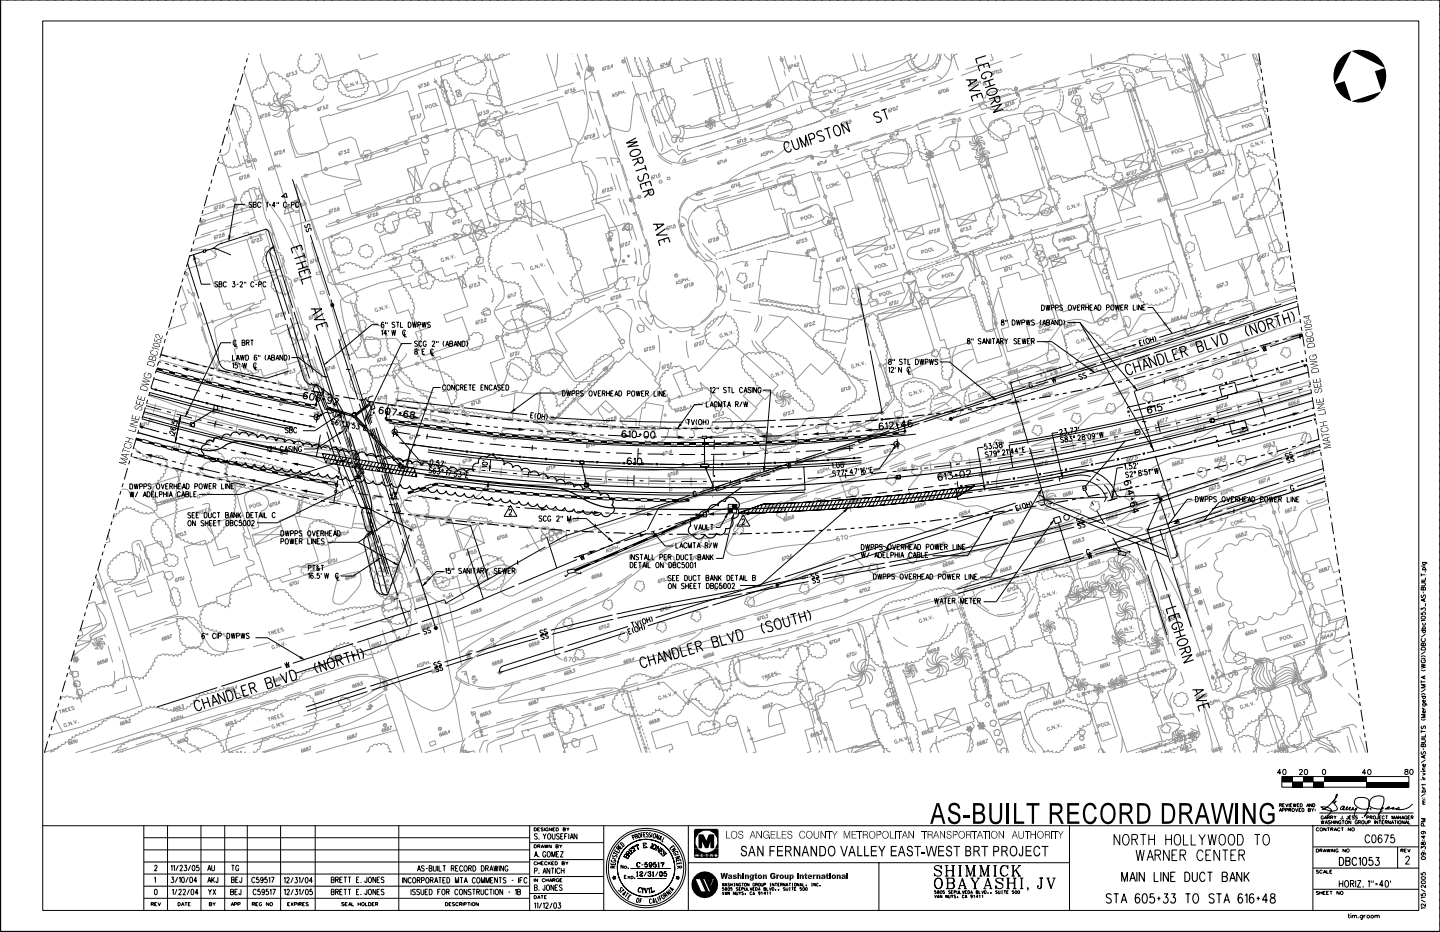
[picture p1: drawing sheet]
<svg xmlns="http://www.w3.org/2000/svg" width="432mm" height="279mm" viewBox="0 0 432 279" stroke-linecap="round" stroke-linejoin="round" font-family="sans-serif">
<g fill="none" stroke="#000" stroke-width=".3">
<path d="M.1 -.1v279.4M.2 0h431.6v279.2h-431.6zM431.8 -.1v279.4h-431.7M12.8 6.3h412.6v266.6h-412.6zM73.6 19.7l-.4 1.2M74.2 17.5l-.3 1.1M74.6 16.1l-.1 .2M377.4 16l.6 3.5M431.8 1.6v.6M431.8 4v.5M431.8 6.3v.6M431.8 8.7v.6"/>
<path d="M431.8 11.1v.6M431.8 13.4v.6M431.8 15.8v.6M431.8 18.2v.6M68.2 37.9l-.3 1.2M68.9 35.7l-.3 1.1M70.2 31.1l-1 3.4M70.9 28.8l-.3 1.2M71.5 26.6l-.3 1.1M72.9 22l-1 3.4M378.1 20.7l.2 1.2M378.5 23l.2 1.2"/>
<path d="M378.9 25.4l.5 3.5M379.6 30.1l.2 1.1M380 32.4l.1 1.2M380.4 34.7l.5 3.5M381.1 39.4l.1 1.2M431.8 20.5v.6M431.8 22.9v.6M431.8 25.3v.6M431.8 27.7v.6M431.8 30v.6M431.8 32.4v.6M431.8 34.8v.6"/>
<path d="M431.8 37.1v.6M431.8 39.5v.6M62.2 58.4l-1 3.4M62.9 56.1l-.3 1.2M63.6 53.9l-.4 1.1M64.9 49.3l-1 3.4M65.6 47l-.4 1.2M66.2 44.8l-.3 1.1M67.5 40.2l-1 3.4M84.4 59l1.3-1.1 .4 1.3zM85.1 58.8h.1M87.7 53.7l4 12.6"/>
<path d="M381.5 41.8l.1 1.1M381.8 44.1l.5 3.5M382.5 48.8l.2 1.2M382.9 51.2l.2 1.1M383.3 53.5l.5 3.5M384 58.2l.2 1.1M431.8 41.9v.6M431.8 44.3v.5M431.8 46.6v.6M431.8 49v.6M431.8 51.4v.6M431.8 53.7v.6"/>
<path d="M431.8 56.1v.6M431.8 58.5v.6M56.2 78.9l3.4 10.6M56.9 76.6l-1 3.4M57.2 76.6l-.3 .2M57.2 76.6l-.3 .1M57.6 74.4l-.4 1.1M58 76.3l2.4 8.9h2.7M58.2 72.1l-.3 1.1M59.5 67.5l-.9 3.4M60.2 65.2l-.3 1.2M60.9 75.1l.7-.2 .2 .6-.7 .2z"/>
<path d="M60.9 63l-.3 1.1M60.9 75.4l-3.7 1.2M63.5 74.6h1.4M63.5 74.6l-1.8 .6M64.8 74.6l4.4 1.8M73.5 61.3h-3.1l-1.8 10.8M75.6 60.8l-.3-.2-.6 .2v.3l.9 .6-.3 .5-.6-.3M76 61.4h.7l.1 .5-.3 .3h-.5v-1.6l.7 .1 .1 .3-.3 .4M78.1 61a.46 .46 0 0 0-.5-.4 .46 .46 0 0 0-.4 .6l.3 .9h.5l.1-.3M79.9 60.9l.3-.3v1.6M80.7 61.4h.5M82 74.1l-1.5-4.7a.91 .91 0 0 0-1.1-.6l-13.6 4.4-2.3 1.4"/>
<path d="M82 74.1a1.59 1.59 0 0 0-1.1 1.8l5.8 18.2M82 74.1a3.1 3.1 0 0 0-2.1 3.7l5.7 18.1M82 74.1l5.8 18.2M82.5 61.7h-.9l.6-1.1v1.6M83 60.6v.5M83.5 60.6v.5M85.9 61a.46 .46 0 0 0-.6-.4 .46 .46 0 0 0-.3 .6l.2 .9h.5l.2-.3M86.3 61.4h.6M87.4 61.4h.7v-.7l-.7-.1v1.6M89.5 61a.46 .46 0 0 0-.5-.4 .46 .46 0 0 0-.4 .6l.2 .9h.6l.1-.3M91.5 67.5l-.1 .3 .4 .5 .2-.1 .1-.7a.44 .44 0 0 1 .7-.3 .44 .44 0 0 1 0 .8M91.9 68.7l-.1 .4 .3 .4 .3-.2 .1-.5a.44 .44 0 0 1 .7-.4 .44 .44 0 0 1 0 .7"/>
<path d="M93 70.4l5.8 18.2M384.4 60.5l.1 1.2M384.7 62.8l.6 3.6M385.4 67.5l.2 1.2M385.8 69.9l.2 1.1M386.2 72.2l.5 3.5M386.9 76.9l.2 1.2M387.3 79.3l.2 1.1M431.8 60.8v.6M431.8 63.2v.6M431.8 65.6v.6M431.8 68v.6"/>
<path d="M431.8 70.3v.6M431.8 72.7v.6M431.8 75.1v.6M431.8 77.4v.6M431.8 79.8v.6M50.2 99.4l-.3 1.1M51.6 94.8l-1 3.4M52.2 92.6l-.3 1.1M52.9 90.3l-.3 1.1M54.3 85.7l-1.1 3.4M54.9 83.5l-.3 1.1M55.6 81.2l-.4 1.1"/>
<path d="M60.1 90.7l6.1 18.7a2.78 2.78 0 0 0 2 1.6l10.9 2.3h1.4l6.1-2M65.3 84.7l-.3-.2-.6 .2 .1 .4 .7 .3a.45 .45 0 0 1-.1 .6 .45 .45 0 0 1-.7-.2M65.7 85.2l.7 .1 .1 .4-.3 .3h-.5v-1.5h.7l.1 .6-.3 .1M67.9 84.8l-.2-.3a.72 .72 0 0 0-.8 .7 .72 .72 0 0 0 .8 .8l.2-.3M69.8 84.5h.6l-.4 .6a.47 .47 0 0 1 .5 .7 .47 .47 0 0 1-.9-.1M70.9 85.2h.6M72 84.9a.38 .38 0 0 1 .5-.4 .38 .38 0 0 1 .2 .6l-.7 .9h.8M73.3 84.5v.5M73.7 84.5v.5M76.1 84.8a.46 .46 0 0 0-.6-.3 .46 .46 0 0 0-.3 .6v.3a.46 .46 0 0 0 .3 .6 .46 .46 0 0 0 .6-.3M76.6 85.2h.5M77.6 85.3l.7-.1 .1-.6-.8-.1v1.5"/>
<path d="M79.7 84.8a.46 .46 0 0 0-.5-.3 .46 .46 0 0 0-.3 .6v.3a.46 .46 0 0 0 .3 .6 .46 .46 0 0 0 .5-.3M86 97.2l5.2 16.4a3.2 3.2 0 0 0 3.9 1.7M87.1 95.3l5.7 18.2M88.2 93.5l5.7 18.1M99.2 89.8l5.8 18.1M99.5 91.3h.1M99.8 91.6h.1M99.9 91.2h.1M113.6 97.3h-2.1l-14.3 12.1M114.4 99.3l.3-.4v1.7M115.1 96.8l-.3-.2a.93 .93 0 0 0 0 1.5 .44 .44 0 0 0 .3-.6 .44 .44 0 0 0-.7-.1v.2M115.6 96.6v.5"/>
<path d="M116.1 96.6v.5M116.4 98.9v.6M117.5 98.9l.3 1.7 .3-1.7 .2 1.7 .3-1.7M118.4 96.8l-.3-.2-.6 .2 .2 .4 .5 .2a.45 .45 0 0 1 .1 .7 .45 .45 0 0 1-.8-.2M118.8 96.6h.9M119.3 96.6v1.5M120.1 96.6v1.5h.7M121.2 99.4v1.6h.8M121.6 99.3a.46 .46 0 0 0-.6-.4 .46 .46 0 0 0-.3 .6v.5a.46 .46 0 0 0 .3 .6 .46 .46 0 0 0 .6-.4M122.4 96.6a.79 .79 0 0 1 .9 .8 .79 .79 0 0 1-.9 .7zM123.7 96.6l.3 1.5 .3-1.5 .3 1.5 .3-1.5M125.3 97.4l.7-.1 .1-.6-.8-.1v1.5"/>
<path d="M126.6 96.6l.3 1.5 .3-1.5 .3 1.5 .3-1.5M129.1 96.8l-.3-.2-.6 .2 .1 .3 .8 .6-.2 .4-.7-.2M257.4 86.5l3.3 17.3M300.4 96v.4a.55 .55 0 0 1 .6 .4 .55 .55 0 0 1-.2 .7 .45 .45 0 0 1-.6-.4 .45 .45 0 0 1 .4-.5l.4-.2v-.4zM301.6 95.9v.5M302 95.9v.5M303.5 95.9a.79 .79 0 0 1 .9 .8 .79 .79 0 0 1-.9 .8zM304.8 95.9l.3 1.6 .3-1.6 .3 1.6 .3-1.6M306.4 96.7h.8v-.7l-.8-.1v1.6M307.7 95.9l.3 1.6 .3-1.6 .3 1.6 .3-1.6M310.2 96.1l-.6-.2-.3 .2 .1 .3a.7 .7 0 0 1 .6 1l-.7-.1M312.2 95.9a1.17 1.17 0 0 0 0 1.6"/>
<path d="M312.3 91.5a.81 .81 0 0 1 .9 .8 .81 .81 0 0 1-.9 .8zM312.7 97.5l.4-1.6 .5 1.6M312.8 97h.7M313.6 91.5l.3 1.6 .3-1.6 .3 1.6 .3-1.6M313.8 96.7h.8v.6l-.2 .2h-.6v-1.6l.8 .1v.5l-.2 .2M315.1 97.5l.5-1.6 .5 1.6M315.2 92.3l.8-.1v-.6l-.8-.1v1.5M315.3 97h.7M316.5 92.3l.7-.1 .1-.6-.8-.1v1.5M317.2 95.9v1.6l-.9-1.6v1.6M317.6 95.9a.79 .79 0 0 1 .9 .8 .79 .79 0 0 1-.9 .8zM318.6 91.7l-.3-.2-.5 .2v.3l.8 .6-.1 .4-.7-.2"/>
<path d="M318.9 95.9a1.17 1.17 0 0 1 0 1.6M320.1 96.7h3.7l22.1 38.1M320.5 91.5a.77 .77 0 0 1 .8 .7 .77 .77 0 0 1-.6 .8l-.4-.6zM321.7 91.5l.5 1.5 .5-1.5M323.1 92.2h.5M323.8 96.7l17.2 20.3M323.9 91.4l-.8 .1v1.5h.8M324.3 92.2l.8-.2-.1-.5-.7-.1v1.6M324.7 92.2l.4 .8M325.6 92.2h.8M325.6 91.4v1.6M326.4 91.4v1.6"/>
<path d="M326.8 92.2h.5M327.6 91.4h-.8v1.6h.8M328 93l.5-1.6 .5 1.6M328.2 92.5h.7M329.3 91.4a.81 .81 0 0 1 .8 .8 .81 .81 0 0 1-.8 .8zM331.8 92.2h.7l.1-.7-.8-.1v1.6M333.2 91.6l.2-.2a.77 .77 0 0 1 .7 .8 .77 .77 0 0 1-.8 .7l-.2-.5zM334.5 91.4l.3 1.6 .3-1.6 .3 1.6 .2-1.6M336.1 92.1h.5M336.9 91.4h-.8v1.6h.8M337.3 92.1h.7v-.6l-.7-.1v1.6M337.7 92.1l.4 .9"/>
<path d="M339.8 91.4v1.6h.8M341 91.4v1.6M342.3 91.4v1.6l-.9-1.6v1.6M342.7 92.1h.5M343.5 91.4h-.8v1.6h.8M344.2 92.2h1.4l5.9 7.7M362.6 96.6l-15 4.5M367.4 96.6l-18.2 5.9M374.5 95l-18.2 5.9M383.5 93.7l-18.1 5.9M384.2 91.2l-15.7 5M387.6 81.6l.6 3.5"/>
<path d="M388.4 86.3l.2 1.1M388.7 88.6l.2 1.2M389 90.3l-13.3 4.3M389.1 90.9l.6 3.6M389.3 91.9l-4.6 1.5M389.8 95.6l.2 1.2M390.2 98l.2 1.2M431.8 82.2v.6M431.8 84.6v.5M431.8 86.9v.6M431.8 89.3v.6M431.8 91.7v.6"/>
<path d="M431.8 94v.6M431.8 96.4v.6M431.8 98.8v.6M44.3 119.9l-.4 1.1M44.7 118.3l1.6 .5a560 560 0 0 0 41.5 9.9M44.9 117.7l4.7 1.3a576 576 0 0 0 36.7 8.7l1.6 .4M44.9 117.6l-.3 1.1M45.8 116.6l-.5-.2 14 3.8 12.3 3 23 4.9M46.1 113.6l4.6 1.2M46.3 113l-1.1 3.4M46.5 116.4l.4 .8M46.8 111.3a597.9 597.9 0 0 0 48.5 11.4"/>
<path d="M46.9 110.8l-.3 1.1M47.1 116.6l-.8 .4M47.6 108.5l-.4 1.1M47.6 108.4l.7 .2M47.7 117.1l5.8 1.5M48.7 111.4l1.9 .5M48.9 110.6l1.9 .5M48.9 103.9l-1 3.4M49.5 108.9l1.2 .4M49.6 101.7l-.3 1.1M51.9 109.6l1.2 .3M52.4 112.4l1.9 .5"/>
<path d="M52.4 115.3l1.2 .3M52.6 111.6l1.9 .5M54.2 118.5l.4 .8M54.8 118.7l-.8 .4M55.3 119.1l5.9 1.6M55.4 116.1l4.6 1.2M56.1 113.4l1.8 .4M56.3 112.6l1.9 .5M56.4 110.8l4.9 1.2M59.8 114.4l1.8 .4M60 113.6l1.8 .5M61.7 117.7l1.2 .3"/>
<path d="M62.5 112.4l1.2 .3M63.5 115.3l1.8 .5M63.7 114.5l1.8 .4M64.6 118.5l4.6 1.1M64.9 113l1.2 .3M66.8 118.2l-.4 1.5M67.2 116.2l1.8 .4M67.3 113.6l1.3 .2M67.4 115.4l1.8 .5M69.3 102.8h-3.1l-10.6 22M69.7 106.4v1.6h.7M69.7 109.1l.3-.3v1.6"/>
<path d="M70.4 102.3v1.6h.7M70.8 102.3a.46 .46 0 0 0-.6-.3 .46 .46 0 0 0-.3 .6v.4a.46 .46 0 0 0 .4 .6 .46 .46 0 0 0 .5-.4M70.9 108l.5-1.6 .4 1.6M70.9 117.1l1.8 .4M70.9 120l1.2 .2M71 107.5h.7M71.1 116.3l1.8 .4M71.1 108.8h-.5l-.1 .7a.48 .48 0 0 1 .7 0 .48 .48 0 0 1-.1 .7 .48 .48 0 0 1-.7-.1M71.7 108.8v.6M71.9 114.6l4.9 1.2M72.1 106.4l.3 1.6 .3-1.6 .3 1.6 .3-1.6M72.6 102.7l.7 .1 .1 .5-.3 .3h-.5v-1.6h.7l.1 .4-.3 .3"/>
<path d="M72.7 108.8l.4 1.6 .2-1.6 .3 1.6 .3-1.6M73.7 106.4a.79 .79 0 0 1 .9 .8 .79 .79 0 0 1-.9 .8zM73.9 102.7l.7-.1v-.6h-.7v1.6M74.3 102.7l.4 .9M74.6 118l1.8 .4M74.8 117.2l1.8 .4M75.1 102h.9M75.6 102v1.6M76.5 109.3v1.6h.7M76.9 109.2a.48 .48 0 0 0-.6-.4 .48 .48 0 0 0-.3 .6l.2 .9h.5l.2-.3M76.9 106.7v-.2a.78 .78 0 0 0-.8 .6 .78 .78 0 0 0 .5 .9 .45 .45 0 0 0 .4-.6 .45 .45 0 0 0-.7-.2l-.1 .3M77.5 106.4v.5"/>
<path d="M78 116l1.2 .3M78 106.4v.5M78.3 118.8l1.9 .4M78.5 118l1.8 .4M79.8 106.4l-.3 .7 .3 .9M80.2 108l.5-1.6 .5 1.6M80.4 107.5h.7M80.4 116.6l1.2 .2M81.4 107.2h.8v.7l-.2 .1h-.6v-1.6l.8 .1v.5l-.2 .2M82 119.6l1.9 .4M82.2 118.8l1.9 .4M82.7 108l.5-1.6 .5 1.6"/>
<path d="M82.9 117.1l1.2 .3M82.9 107.5h.7M84.8 106.4v1.6l-.9-1.6v1.6M85.2 106.4a.79 .79 0 0 1 .9 .8 .79 .79 0 0 1-.9 .8zM85.9 119.6l1.9 .4M86.5 106.4l.3 .7-.3 .9M87.4 107.2h2.2l7 5.5M87.4 118l5 1M93.2 114.7l.9 .7 1-.1M93.3 117.2l2.2 .4-.4 1.8M94.3 100.3l5.8 18.2M94.7 103.9l5.8 18.1"/>
<path d="M94.9 119.4h.5l-.1 .5h-.5zM95 119.9l-.2 1.3M95.1 115.3a1.61 1.61 0 0 0-.8 2.4l5.9 14.9M95.1 115.3l3.2 2.5a14.2 14.2 0 0 1 5.1 7.1l1.1 3.7M95.1 115.5l7.1 17.7M95.8 118.6l1-.3 1.6 4.1-.9 .4zM96.8 118l-.4-1.3 .7-.1-.2 1.7M96.9 112.9l1.4 .1M100.5 119.6l5.7 18.2M101.5 101.7l5.8 18.1M103.7 110.7l1.4 .1M105.4 109.1l5.8 18.2"/>
<path d="M108.3 119.9l.9-.3 .9 2.8M108.3 119.9l.8 2.8M110.1 119.2l-.6 .2 1.1 1.3M111.9 118.6l-.9 .3a.9 .9 0 0 0-.6 1.2M116 100h-.9l.6-1.1v1.7M118.9 120l19 2.1M123.4 103h-3l-11 23.2M124.4 104.7v.5a.59 .59 0 0 1 .7 .3 .59 .59 0 0 1-.2 .7 .5 .5 0 0 1-.6-.5 .5 .5 0 0 1 .6-.4l.1-.6zM125.2 102.5l-.3-.3-.6 .3 .1 .3 .8 .6-.3 .5-.6-.3M125.6 104.6v.6M126.5 102.6a.46 .46 0 0 0-.6-.3 .46 .46 0 0 0-.3 .5v.4a.46 .46 0 0 0 .3 .6 .46 .46 0 0 0 .6-.3M126.6 105.4h.5"/>
<path d="M127.4 104.6h-.8v1.6h.8M127.8 102.6l-.3-.4a.82 .82 0 0 0-.6 .9 .82 .82 0 0 0 .6 .8l.3-.4v-.3h-.3M129.5 105v1.6h.7M129.6 102.6l.3-.4 .5 .3-.8 1.4h.8M129.9 105a.46 .46 0 0 0-.5-.4 .46 .46 0 0 0-.3 .6v.4a.46 .46 0 0 0 .3 .6 .46 .46 0 0 0 .5-.4M130.9 102.2v.6M131.4 102.2v.6M132.2 116.2h-2.3l-11.5 32.9M133.2 102.2a1.23 1.23 0 0 0 0 1.7M133.6 115.8l-.1-.3a.77 .77 0 0 0-.9 .5 .77 .77 0 0 0 .4 .9l.3 .1 .3-.4M133.6 103.9l.5-1.7 .5 1.7M133.8 103.3h.7"/>
<path d="M134.3 115.5l.1-.1a.82 .82 0 0 1 .7 .8 .82 .82 0 0 1-.7 .8l-.3-.6zM134.9 103l.7 .1 .1 .4-.3 .4h-.5v-1.7l.7 .1 .1 .4-.3 .3M136.1 103.9l.5-1.7 .5 1.7M136.3 103.3h.6M136.3 115.4v1.6l-.8-1.6v1.6M137.6 115.8a.47 .47 0 0 0-.6-.4 .47 .47 0 0 0-.3 .6v.4a.46 .46 0 0 0 .4 .6 .46 .46 0 0 0 .5-.4M138 116.1l.8-.1v-.5l-.8-.1v1.6M138.2 102.2v1.7l-.9-1.7v1.7M138.5 116.1l.4 .9M138.6 102.2a.81 .81 0 0 1 .9 .9 .81 .81 0 0 1-.9 .8zM139.3 116.1h.5M139.9 102.2a1.23 1.23 0 0 1 0 1.7"/>
<path d="M140.1 115.4h-.8v1.6h.8M140.5 115.4h.9M141 115.4v1.6M141.8 116.1h.5M142.6 115.4h-.8v1.6h.8M144.2 116.1h.5M145 115.4h-.8v1.6h.8M146.2 115.4v1.6l-.8-1.6v1.6M147.6 115.8l-.3-.4a.82 .82 0 0 0-.7 .8 .82 .82 0 0 0 .7 .8l.3-.4M148 117l.5-1.6 .5 1.6M148.2 116.5h.6M150.1 115.6l-.3-.2-.6 .2 .1 .4 .5 .2a.44 .44 0 0 1 .1 .7 .44 .44 0 0 1-.7-.1"/>
<path d="M150.5 116.1h.5M151.3 115.4h-.8v1.6h.8M151.7 115.4a.81 .81 0 0 1 .9 .8 .81 .81 0 0 1-.9 .8zM167.2 117.8h-6.1l-8 5.9M168.6 117.2a.79 .79 0 0 1 .9 .7 .79 .79 0 0 1-.9 .8zM169.9 117.2l.3 1.5 .3-1.5 .3 1.5 .3-1.5M171.5 118l.8-.1v-.6l-.8-.1v1.5M172.8 118l.7-.1 .1-.6-.8-.1v1.5M174.9 117.4l-.3-.2-.5 .2 .1 .3 .5 .3a.45 .45 0 0 1 .1 .7 .45 .45 0 0 1-.7-.2M176.7 117.4l.3-.2a.83 .83 0 0 1 .6 .8 .83 .83 0 0 1-.6 .8l-.4-.7zM178 117.2l.5 1.6 .5-1.6M179.4 117.9h.5"/>
<path d="M180.2 117.2h-.8v1.6h.8M180.6 117.9l.7-.1v-.6h-.7v1.6M181 117.9l.4 .9M181.8 117.9h.9M181.9 117.2l-.1 1.6M182.7 117.2v1.6M183.1 117.9h.5M183.9 117.2h-.7l-.1 1.6h.8M184.3 118.8l.6-1.6 .4 1.6M184.5 118.3h.7M185.6 117.2a.79 .79 0 0 1 .8 .8 .79 .79 0 0 1-.8 .8zM188.1 118l.7-.1 .1-.6-.8-.1v1.6"/>
<path d="M189.5 117.4l.2-.2a.8 .8 0 0 1 .7 .8 .8 .8 0 0 1-.7 .8l-.3-.6zM190.7 117.2l.4 1.6 .3-1.6 .3 1.6 .3-1.6M192.4 118h.5M193.2 117.2h-.8v1.6h.8M193.6 118l.7-.1v-.6l-.7-.1v1.6M194 118l.5 .8M196.2 117.2l-.1 1.6h.8M197.3 117.2v1.6M198.6 117.2v1.6l-.9-1.6v1.6M199 118h.5M199.8 117.2h-.8v1.6h.8M212.9 116.4l.3-.3v1.6"/>
<path d="M213.7 116.5l.1-.2a.43 .43 0 0 1 .6 .1 .43 .43 0 0 1-.1 .6l-.7 .7h.9M215 116.1v.6M215.5 116.1v.6M217.8 116.3l-.3-.2-.6 .2 .1 .3 .8 .7-.3 .4-.6-.2M218.2 116.1h.9M218.6 116.1v1.6M219.5 116.1v1.6h.7M222.7 116.5a.46 .46 0 0 0-.6-.4 .46 .46 0 0 0-.3 .6v.4a.46 .46 0 0 0 .3 .6 .46 .46 0 0 0 .6-.3M223.1 117.7l.5-1.6 .5 1.6M223.3 117.2h.6M225.2 116.3l-.3-.2-.6 .2 .1 .3 .8 .7-.3 .4-.6-.2M225.6 116.1v1.6"/>
<path d="M226.9 116.1v1.6l-.9-1.6v1.6M228.2 116.5a.46 .46 0 0 0-.6-.4 .46 .46 0 0 0-.3 .6v.4a.47 .47 0 0 0 .4 .6 .47 .47 0 0 0 .5-.6h-.3M228.8 116.9h2.3l-2 24.6M260.9 105l3.6 18.8-10.4 .8M266.4 110.4l.3-.3v1.5M266.6 107.8v.4a.58 .58 0 0 1 .6 .4 .58 .58 0 0 1-.2 .7 .5 .5 0 0 1-.6-.5 .5 .5 0 0 1 .6-.5l.2-.2v-.3zM267.2 110.5l.1-.4h.5l.2 .4-.8 1.1h.8M267.7 107.7v.5M268.2 107.7v.5M268.5 110.1v.5M270.3 110.1v1.5l-.9-1.5v1.5M270.5 107.9l-.3-.2-.5 .2 .1 .4 .7 .5-.3 .5-.5-.2"/>
<path d="M271 107.7h.8M271.4 107.7v1.6M272.2 107.7v1.6h.8M272.4 110.5v1.7h.8M272.9 110.4a.48 .48 0 0 0-.6-.3 .48 .48 0 0 0-.3 .6v.4a.48 .48 0 0 0 .3 .5 .48 .48 0 0 0 .6-.3M274.5 107.7a.81 .81 0 0 1 .9 .8 .81 .81 0 0 1-.9 .8zM275.8 107.7l.3 1.6 .3-1.6 .3 1.6 .3-1.6M277.4 108.5l.8-.1v-.6l-.8-.1v1.6M278.7 107.7l.3 1.6 .3-1.6 .3 1.6 .3-1.6M281.2 107.9l-.3-.2-.6 .2 .1 .4 .7 .3a.45 .45 0 0 1-.1 .7 .45 .45 0 0 1-.7-.2M281.8 108.5h2.9l14 11.4M290.2 101.6v.4a.59 .59 0 0 1 .6 .4 .59 .59 0 0 1-.2 .7 .5 .5 0 0 1-.6-.5 .5 .5 0 0 1 .6-.5l.2-.5z"/>
<path d="M291.4 101.5v.5M291.8 101.5v.5M294.2 101.7l-.3-.2-.5 .1v.4l.6 .4 .2 .4-.3 .3-.6-.3M294.6 103.1l.5-1.6 .5 1.6M294.8 102.5h.6M296.7 101.5v1.6l-.9-1.6v1.6M297.1 101.5v1.6M297.5 101.5h.9M297.9 101.5v1.6M298.7 103.1l.5-1.6 .5 1.6M298.9 102.5h.7M300 102.2h.7l.1-.5-.8-.2v1.6"/>
<path d="M300.4 102.2l.4 .9M301.2 101.5l.5 .7v.9M302.2 101.5l-.5 .7M303.2 119.7l-18.1 5.9M304.9 101.7l-.3-.2-.6 .2 .1 .3 .8 .6-.2 .4-.4 .1-.3-.3M305.3 102.2h.5M306.1 101.5h-.8v1.6h.8M306.5 101.5l.3 1.6 .3-1.6 .3 1.6 .3-1.6M307.5 116l-18.1 5.8M308.1 102.2h.5M308.9 101.5h-.8v1.6h.8M309.3 102.2h.8v-.6l-.8-.1v1.6"/>
<path d="M309.4 114.9l-.5-.2a.76 .76 0 0 0-.3 1 .76 .76 0 0 0 .9 .4v-.6l-.2 .1M309.7 102.2l.5 .9M310.9 102.4h4.5l12.8 9.2M314.4 114.4l-18.2 5.9M316.3 113l.3 1.6-.8-1.5 .2 1.6-.8-1.4M321.3 109.2l-18.3 5.5 5.3 18.3M322.6 113.5l-18.2 5.8M324.3 112.3l-.6-.1-.2 .4 .1 .2 .8 .2 .2 .6-.4 .2-.4-.2M325.4 111.9h-.5l-.2 .4 1 .4 .1 .3-.4 .4-.4-.1M328.7 109.1l-18.1 5.9M335.8 107.5l-18.1 5.8M340.7 103.3l-18.2 5.5"/>
<path d="M342.2 102.8l-.5 .1M342.3 102l-.8 .2 .5 1.5 .8-.3M343 101.7a1.19 1.19 0 0 0 .4 1.5M343.8 101.5a.81 .81 0 0 1 .8 .6 .81 .81 0 0 1-.4 .9 1.04 1.04 0 0 1-.4-1.5zM344.7 101.2l.5 1.5M344.8 106.3l-18.1 5.8M345.6 100.9l.4 1.6M345.8 101.7l-.8 .2M346 100.8a1.29 1.29 0 0 1 .5 1.5M348 102.9l-18.1 5.8M349.2 113.7l-.1 1.3M351.4 119l-5.9 1.4"/>
<path d="M351.9 118.5l.8 .5M352.5 118.4l-.5 .7M354.2 119.8l-1.2 .3M355.2 101.2l-18.2 5.9M358.2 111.4l-18.1 5.9 5.9 18.1M359 117.1l-5.8 1.4M359.6 116.6l.7 .5M360.2 116.4l-.5 .8M360.2 118.3l-4.8 1.2M364.2 100l-18.2 5.8M364.8 117.1l-1.3 .3M364.9 119.5a637.7 637.7 0 0 1-60.7 13l-1.7 .3"/>
<path d="M364.9 119.5l.2 .6M365.6 115.8l4.6-1.2 .8 3.1-4.5 1.3zM366.7 115l-5.8 1.6M367.2 116.4l-1.2 .3M367.2 114.6l.8 .4M367.9 114.4l-.5 .8M368 118.5l.2 .8-27.9 6.9M368 118.5l-3.1 1M369.6 115.8l-1.2 .3M374.4 113l-5.9 1.6M374.9 112.5l.8 .4M375.5 112.3l-.4 .8"/>
<path d="M375.6 114.1l-4.8 1.3M376.9 115.4l.1 .5M377.4 117.5l.8 2.9M377.5 105l-18.1 6M378.1 119.4l.4 1.5M379.5 103.6l.2 1.6-.8-1.5 .2 1.6-.8-1.4M380.1 112.8l-1.2 .4M381.5 119.2l-1.1 .4M382 110.8l-5.8 1.7M382.5 110.3l.8 .5M382.6 112.2l-1.3 .3M383.1 110.2l-.4 .7"/>
<path d="M384.9 111.4l-1.2 .4M387.8 117.4l-4.6 1.4M389.6 108.6l-5.8 1.7M389.9 100.3l-.1 1.4M390.1 108.1l.8 .4M390.6 100.2l-1 .3M390.6 100.3l.5 3.6M390.6 100.6l-1-.1 .2 .6M390.6 100.7l-9.8 3.2M390.6 116.6l-1.1 .3M390.8 107.9l-.5 .8M390.9 109.7l-4.7 1.4"/>
<path d="M391.3 105l.2 1.2M391.7 107.4l.1 1.1M391.8 108h-.4M392 109.7l.6 3.5M392.3 111.6l-24.3 6.9M392.8 114.4l.1 1.1M392.8 108.4h2M393 115.8l-.7 .2M393.1 116.7l.2 1.2M393.5 119.1l.5 3.5M431.8 101.1v.6M431.8 103.5v.6"/>
<path d="M431.8 105.9v.6M431.8 108.3v.6M431.8 110.6v.6M431.8 113v.6M431.8 115.4v.6M431.8 117.7v.6M38.9 138.1l-.3 1.1M39.6 135.8l-.3 1.1M39.8 135.1h.1M40.9 131.2l-1 3.4M41 135.4l1.2 .4M41.6 129l-.3 1.1"/>
<path d="M42.2 126.7l-.3 1.1M42.6 132.5l1.8 .5M42.8 124.9l19.3 5.2 24.3 5.4M42.8 131.7l1.8 .5M42.9 128.2l4.8 1.3M43.6 122.1l-1 3.5 19.3 5.1 24.4 5.5M43.8 121.6l4.5 1.3M45.5 136.7l4.9 1.2M46.3 133.5l1.8 .5M46.5 132.7l1.8 .5M48.9 129.8l1.3 .3M49.9 134.5l1.9 .4"/>
<path d="M50.1 123.4l1.2 .3M50.1 133.7l1.9 .5M51.3 130.4l1.3 .3M51.5 128l-.3 .2a.9 .9 0 0 0 1.5 .4l-.3-.4h-.5l-.1 .5 .3 .2M51.6 138.2l1.2 .4M51.7 126.2l-.2 .6 .7 .2 .1-.6h.7l.2 .6-.4 .2M51.8 125.6l.6 .1M52.6 129.5l-.2 .8-.9-1a.38 .38 0 0 0-.6 .1 .38 .38 0 0 0 .3 .5M52.8 127.7h.1M52.9 124.1l4.7 1.3M53.6 135.4l1.9 .5M53.8 131.1l1.2 .3"/>
<path d="M53.8 134.6l1.9 .5M54 138.9l1.2 .3M54.2 124.5l-1.7 8.2M56.5 139.5l1.1 .3M57.2 126.6l1.2 .4-.2 1-1.2-.3zM57.3 136.3l1.9 .5M57.4 127.1l.5-.2 .3 .2a.48 .48 0 0 1-.3 .7 .48 .48 0 0 1-.5-.7zM57.5 135.6l1.8 .4M58.3 132.2l4.8 1.2M59.3 125.8l1.1 .3M61 137.3l1.9 .4M61.2 136.5l1.9 .4"/>
<path d="M61.8 120.5l.5 .8M62.2 126.5l4.6 1.1M62.5 120.7l-.8 .4M63 121.1l5.9 1.4M64.3 121.5l1 .3-.2 1-1.1-.2zM64.4 133.7l1.2 .3M64.7 126.3l-.4 1.5M64.7 138.1l1.9 .5M64.9 137.3l1.8 .5M66.8 134.3l1.2 .3M68.4 139l1.9 .4M68.6 128.1l1.2 .3"/>
<path d="M68.6 138.2l1.9 .5M69.2 134.9l1.3 .3M69.5 122.4l.5 .7M70.2 122.5l-.8 .5M70.7 123l5.9 1.3M71.5 128.7l4.7 1.2M72.2 139.8l1.8 .5M72.3 139.1l1.9 .4M73.8 135.9l4.9 1.1M73.9 120.7l4.7 1M76.1 139.9l1.8 .4M77.3 124.2l.5 .7"/>
<path d="M77.9 124.3l-.8 .5M78 130.2l1.2 .3M78.4 124.7l5.9 1.3M79.9 137.3l1.2 .2M80 134.1l.3-.3v1.6M80.3 122.1l1.2 .3M80.8 134.2a.36 .36 0 0 1 .5-.4 .36 .36 0 0 1 .1 .6l-.7 1h.9M81 130.8l4.7 1M82.1 133.8v.6M82.4 137.8l1.2 .3M82.5 133.8v.6M83.3 122.7l4.7 1.1"/>
<path d="M84.8 138.3l1.2 .2M84.9 134.2l-.2-.3a.78 .78 0 0 0-.8 .5 .78 .78 0 0 0 .4 1h.4l.2-.4M85 125.8l.5 .8M85.3 135.4l.5-1.6 .5 1.6M85.5 134.9h.6M85.6 126l-.7 .5M85.8 120.4l1.8 .4M86.2 126.4l5.9 1.2M86.4 128.4l-.4-.2-.5 .2 .1 .3 .5 .3a.45 .45 0 0 1 .1 .8 .45 .45 0 0 1-.7-.3M86.8 128.9l.7 .1 .2 .5-.4 .3h-.5v-1.6h.7l.2 .4-.4 .3M87.4 134l-.3-.2-.5 .2v.3l.8 .7-.1 .4-.7-.2M87.5 132.2l1.2 .3"/>
<path d="M87.8 133.8v1.6M89 128.5a.48 .48 0 0 0-.6-.3 .48 .48 0 0 0-.4 .5v.5a.48 .48 0 0 0 .4 .6 .48 .48 0 0 0 .6-.4M89.1 133.8v1.6l-.8-1.6v1.6M89.4 139.2l4.9 1M89.5 121.2l1.8 .4M89.6 120.4l1.9 .4M89.8 124.1l1.2 .2M90.4 134.2l-.2-.3a.78 .78 0 0 0-.8 .5 .78 .78 0 0 0 .4 1l.6-.2v-.4h-.3M90.5 132.8l4.7 .9M92.8 124.7l2.4 .5M92.8 127.4l.5 .8M93.2 121.9l1.4 .3"/>
<path d="M93.4 121.2l1.3 .2M93.4 127.6l-.7 .4M94.5 121.1l.5 .1-.1 .5-.5-.1zM94.9 125l.1 .2zM94.9 125.1h.1M95.1 125.2h.1M95.3 124.3l-.3 1.6M95.4 123.6l-.5 3.1M95.7 133l-.3 1.5M96.1 130.4l-1.3 6.8M96.6 135.9l27.5 4.4 .9 2.7-15.3-2.3-12-2zM97 134.1l1.2 .2"/>
<path d="M97 136l-.2 .3M97.9 136.2l-.6 1.3M98 129.4l5.2 16.3M98.5 122.4l4.5 1.4M98.5 122.4l1.3 1.2-.7 .3M98.9 136.3l-1.2 2.4M99.2 123.9l-1.5-.3-2.7 1.5M99.6 125.4h.1M99.9 136.5l-1.2 2.4M99.9 134.6l4.8 .8M100.2 123.3h.2a.93 .93 0 0 1-.2 1.6l-.3-.4zM100.4 125.9l-.5-.3-.3 .2v.4l.4 .3a.44 .44 0 0 1 0 .7 .44 .44 0 0 1-.7-.3"/>
<path d="M100.7 133.7l7 17.7 .8 .7h1.2M100.9 123.2l5.8 18.2M100.9 136.7l-1.2 2.3M101.1 124.9h.1M101.5 126.2l-.2-.3a.93 .93 0 0 0-.3 1.5 .47 .47 0 0 0 .4-.5 .47 .47 0 0 0-.5-.4l-.2 .3M101.9 136.8l-1.2 2.4M102 126.3l.3-.2-.3 1.5M102.6 123.9l-.3-.3a.96 .96 0 0 0-.3 1.6l.3-.1 .2-.6-.4-.3-.4 .4M102.6 123.7l-8.2 5.4h-3.6M102.6 134.4l7.1 17.7M102.8 126.3l.4 .1-.1 .4-.4-.1zM102.9 137l-1.2 2.4"/>
<path d="M102.9 129.2l-8.2 5.4h-3.5M103 124.1l.4-.3-.3 1.6M103.7 131.4l.9 2.8M103.8 137.2l-1.2 2.3M103.8 124l-.1 .5M104 137.7l-32.1 10.5h-12.2M104.1 129.5l-.6-1.8-.9 .3 .6 1.8M104.2 126.5a.79 .79 0 0 1 .7 .8 .79 .79 0 0 1-.7 .8l-.3-.4zM104.6 131.1l.9 2.8M104.7 124.3l1 .3M104.8 137.3l-1.2 2.4M104.9 129.8l6.2 19.4 .3 2.8-.2 4.7"/>
<path d="M105.1 135.9l.9 2.8M105.4 126.7l-.2 .5M105.5 124l1.1-.4 .4 1.3-1.1 .3zM105.8 137.5l-1.2 2.4M106 135.6l.9 2.8M106.5 135.8l1.1 .2M106.5 125l3.2 3.5M106.5 126.9l-.6-.1-.2 .6a.47 .47 0 0 1 .7 .2 .47 .47 0 0 1-.2 .6 .47 .47 0 0 1-.6-.2M106.8 137.7l-1.2 2.4M106.8 124.9l13.2 14-.5 .4-13.4-14.2M107 137.6l-.5-1.6 .8-.2 .7 2.3M107.2 127l.7 .1-.6 .6 .3 .1 .1 .5-.3 .3h-.4l-.2-.4"/>
<path d="M107.3 138.7l-1.4 .7 1.7-.2-1.5 .8 1.6-.2M107.5 139.2l.9 2.9 .8-.3-.7-2M107.7 121l5.8 18.2M107.8 137.9l-1.2 2.3M108.4 127.2l-.2 .6M108.8 138l-1.2 2.4M108.8 127.4l-.1 .5M109.2 128.2h.4M109.4 136.2l4.8 .8M109.6 124.3l1 2.8M109.8 138.1l-1.3 2.5M110.1 127.6l-.8-.2-.3 1.6 .8 .1"/>
<path d="M110.6 121.4l-3.8 2.8M110.6 124l.9 2.8M110.7 138.3l-1.2 2.4M110.7 120.7l1.1-.4 .7 2.1-1.1 .4zM110.9 129.8l.8 .9M111.1 128.7l.9 2.9M111.3 122.8l-.2 1.8 .6-.3M111.5 128.5l5.8 18.1M111.7 138.5l-1.2 2.4M111.8 123.8h.5M112 128.4l.9 2.8M112.1 123.5l-.1 .6"/>
<path d="M112.5 133.2l.9 2.8M112.7 128.2l4.5 13.9M112.7 138.6l-1.2 2.4M113 131.9l3.2 3.5M113.4 132.9l.9 2.8M113.7 138.8l-1.2 2.4M113.9 137.6l.9 2.9M114.7 139l-1.2 2.3M114.9 137.3l.9 2.8M115.6 125.2h.5l-.1 .5h-.5zM115.7 139.1l-1.2 2.3M115.8 123.4l.6 .1-.1 .5-.5-.1z"/>
<path d="M115.9 137.3l1.2 .2M116 123.9l-.2 1.3M116.5 126.8l1.6 .2a597.1 597.1 0 0 0 156.5 3.1M116.7 139.2l-1.2 2.4M117.5 136.7l.8 .9M117.5 126.5l1.9 .3M117.7 125.7l1.8 .3M117.7 139.4l-1.2 2.3M118.1 129.4h.1M118.2 129.4l.1 .1M118.3 129.4h.1zM118.3 129.4l7.5 8.7 2.6 .4"/>
<path d="M118.3 128.6l-.2 1.6M118.3 129.5h.1M118.3 129.5l4.8 .7M118.4 127.9l-.5 3.1M118.7 139.5l-1.2 2.4M118.8 121.7l-2.4-.4-.3 2.1M118.9 137.7l4.7 .7M118.9 124.3l5 .7M119.5 138.8l.4 .4M119.7 139.7l-1.2 2.3M119.7 132.7l15.7 2.1 12.5 1.4 18.9 1.6a577.6 577.6 0 0 0 36.3 1.4l26.8-.3 14.2-.7 14.2-1M119.9 139.2l1.2 .2-.1 1.1-1.3-.2z"/>
<path d="M120.3 132.8l3 .4M120.6 139.3l-.6-.6-.6 .6 .4 .5M120.7 139.8l-1.2 2.4M121.3 127.1l1.9 .3M121.4 126.3l1.9 .3M121.7 139.9l-1.2 2.4M122.9 134.8l-1 6.9M124 133l.5 .7M124.6 133.1l-.7 .6M124.9 130.4l1.2 .2M125.1 127.6l1.9 .3M125.2 126.8l1.9 .3"/>
<path d="M125.2 133.5l6 .8M125.4 138.7l1.2 .1M126.9 138.1l-.2 1.5M127.2 125.5l1.3 .2M127.8 130.8l4.8 .7M128.2 130.1l-.2 1.5M128.3 135.5l17.3 2.1 17.5 1.6 15.8 1 17.5 .6 17.5 .1 14.3-.3 17.5-.9 12.7-1M128.3 134.9l19 2.2 15.8 1.4 17.4 1.1 16 .5 17.4 .1 14.3-.3 17.5-.9 12.6-.9M128.4 139.1l4.7 .6M128.8 128.2l2 .2M129 127.4l1.8 .2M129.3 137.9l.1-.1a.89 .89 0 0 1-.2 1.6l-.2-.4v-.6z"/>
<path d="M129.7 125.8l1.3 .2M130.2 139.4h.1M131.7 138.1h-.6l-.2 .6a.48 .48 0 0 1 .7 .1 .48 .48 0 0 1-.1 .7 .48 .48 0 0 1-.7-.2M131.9 134.1l.5 .7M132.2 126.2l1.3 .1M132.2 138.2l.9 .1-.8 1.5M132.5 134.2l-.7 .5M132.7 128.7l1.8 .2M132.7 127.9l1.9 .2M133.1 134.5l6 .8M133.5 138.4v.5M134.4 131.7l1.1 .1"/>
<path d="M134.7 126.5l4.9 .6M134.9 139.9l1.2 .2M136.4 129.1l1.9 .2M136.5 128.3l1.9 .2M137.3 132.1l4.8 .5M139.1 122.2l19 2.1M139.7 135l.6 .7M140.2 129.6l1.9 .2M140.3 128.8l1.9 .2M140.4 135.1l-.7 .6M141 135.5l6 .6M143.1 127.4l1.2 .2"/>
<path d="M143.8 132.8l1.2 .1M144 130l1.9 .2M144.1 129.2l1.9 .2M144.7 138.7l.9-.1 .6 .4a.88 .88 0 0 1-.8 .4 .88 .88 0 0 1-.8-.5zM144.7 138l.5 .1M145.5 127.7l1.3 .2M146.1 139.9l-1.5-.2 .2 .4M146.8 133.1l4.7 .5M147.1 137.8l-.3 3.4M147.6 135.9l.6 .7M147.8 130.4l1.9 .2M147.9 129.6l1.9 .2"/>
<path d="M148 128l1.3 .1M148.2 135.9l-.6 .6M148.9 136.3l5.9 .6M150.5 128.2l5 .5M151.6 130.8l1.9 .2M151.7 130l1.9 .1M153.3 133.7l1.2 .1M155.4 131.1l1.9 .2M155.4 130.3l1.9 .2M155.5 136.6l.6 .7M156.2 136.7l-.7 .6M156.3 134l4.7 .4"/>
<path d="M156.7 137l6.1 .6M158.9 129l1.3 .1M159.2 131.5l1.9 .1M159.2 124.4l.5 .1M159.2 130.7l1.9 .1M159.7 133.5l-.2 1.6M160 123.8l-.8-.1-.1 1.6 .7 .1M160.8 123.8l-.4 .9 .2 .7M161.3 124.1l.3-.1a.76 .76 0 0 1 .5 .8 .76 .76 0 0 1-.8 .6l-.2-.3zM161.4 129.2l1.3 .1M162.5 124.8l.9 .1M162.6 124.1l-.2 1.5"/>
<path d="M162.8 134.5l1.2 .1M163 131.8l1.9 .1M163.1 131l1.8 .1M163.4 124.1l-.1 1.6M163.4 137.3l.6 .6M163.9 124.2a1.16 1.16 0 0 1-.2 1.6M163.9 129.4l1.3 .1M164.1 137.3l-.7 .6M164.7 137.7l6 .4M165.2 125.2l19.4 1M165.8 134.8l4.7 .3M166.4 129.6l5 .3"/>
<path d="M166.8 132l1.9 .1M166.8 131.2l1.9 .2M170.6 132.3l1.9 .1M170.6 131.5l1.9 .1M171.4 137.8l.5 .7M172 137.9l-.7 .5M172.3 135.2l1.2 .1M172.6 138.2l1.3 .1-.1 .6 1.3 .1 .1-.6 3 .1M174 138.1h1.1l-.1 1.1-1.1-.1zM174.4 132.5l1.9 .1M174.4 131.7l1.9 .1M174.8 130.1l1.3 .1"/>
<path d="M175.2 135.4l4.8 .2M177.3 130.3h1.2M178.2 132.7l1.9 .1M178.3 131.9l1.8 .1M178.8 138.2l.6 .7M179.5 138.2l-.7 .7M179.8 130.4h1.2M180.1 138.6l6 .2M181.8 135.7h1.2M182 132.1l1.9 .1M182 132.9h1.9M182.3 130.5l5 .2"/>
<path d="M184.7 135.8l4.8 .2M185.8 133l1.9 .1M185.8 132.3h1.9M185.9 126.2l19 .3M186.8 138.6l.6 .6M187.4 138.6l-.7 .6M188 138.9l2 .1M189.6 133.2h1.9M189.6 132.4h1.9M190 138.7h.5v.5h-.5zM190.5 139h1.9M190.7 130.8l1.3 .1"/>
<path d="M191.2 136l1.2 .1M191.4 134.4l-.2 3.2M192.4 138.8h.6l-.1 .5h-.5zM192.9 139l3.1 .1M193.2 130.9h1.3M193.4 133.3h1.9M193.4 132.5h2M194.2 136.1l4.8 .1M195.7 131h1.3M196.6 138.8l.7 .7M197.2 133.4h2M197.3 132.6h1.9"/>
<path d="M197.3 138.8l-.7 .7M197.9 139.2h6M198.2 131l5 .1M200.7 136.2h1.2M201.1 132.6h1.9M201.1 133.4h1.9M203.7 136.2h4.7M204.5 138.9l.7 .6M204.9 132.6h1.9M204.9 133.4h1.9M205.2 138.9l-.7 .6M206 125.8h.9"/>
<path d="M206.4 125.8v1.6M206.7 131.1h1.2M207.3 125.8l.5 1.6 .5-1.6M208.7 132.6h1.9M208.7 133.4h1.9M209 125.7a1.39 1.39 0 0 0 0 1.7M209.2 131.1h1.2M209.7 125.8l.1-.1a.83 .83 0 0 1 .7 .8 .83 .83 0 0 1-.7 .9l-.3-.6zM210.2 139.1h2.2v1h-2.2zM210.2 136.2h1.2M210.6 130.8h1.3v.6h-1.3zM210.7 121.3h-2.4l-5.1 7.1"/>
<path d="M210.8 125.7v1.7M210.8 126.5h.9M211.7 125.7v1.7M211.8 120.4v1.6h.7M212.2 125.7l.3 .8-.3 .9M212.5 132.6h1.9M212.9 122l.5-1.6 .5 1.6M213.1 121.5h.7M213.9 139.5v3M214 136.5v2.7M214.2 131.8l-.1 3M214.4 133.4h-1.9"/>
<path d="M215 120.8a.46 .46 0 0 0-.5-.4 .46 .46 0 0 0-.3 .6v.4a.46 .46 0 0 0 .3 .6 .46 .46 0 0 0 .5-.4M215.5 122v-1.6l.5 1.6 .4-1.6v1.6M215.6 139.2h-3.1l.1 .7h-2.6v-.7h-4.2M216.2 138.9l.7 .6M216.9 138.9l-.7 .6M216.9 120.4h.8M217.3 120.4v1.6M217.9 136.2h-4.7M218.1 122l.5-1.6 .5 1.6M218.2 132.6h-1.9M218.2 133.4h-1.9M218.3 121.5h.6"/>
<path d="M218.6 131l-5 .1M220.5 121.2l.8-.1v-.6l-.8-.1v1.6M220.9 136.1l-1.2 .1M221 121.2l.4 .8M221.1 131h-1.2M222 132.5l-1.9 .1M222 133.3h-1.9M222.5 120.4l-.7 1.6M223 120.4l.3 1.6 .3-1.6 .3 1.6 .3-1.6M223 135.3l.1 1.5M223.5 139l-6 .2M223.6 131h-1.2"/>
<path d="M224.1 138.7l.7 .6M224.8 138.7l-.7 .6M225.8 132.4h-1.9M225.8 133.2h-1.9M226.1 130.9h-1.2M227.4 135.9l-4.7 .2M229.6 132.3h-1.9M229.6 133.1l-1.9 .1M230.4 135.9h-1.2M231.4 138.8l-6 .2M232.1 138.4l.6 .7M232.6 126l-19 .5"/>
<path d="M232.7 138.4l-.6 .7M233.4 132.1l-1.9 .1M233.5 132.9l-2 .1M234.6 130.6l-5 .2M236.9 135.6l-4.8 .2M236.9 138.7l.2 1.6-.7-1.5 .1 1.6-.7-1.4M237.1 130.5h-1.3M237.2 132l-1.9 .1M237.3 132.7l-1.9 .1M239.4 138.4l-6.1 .3M239.6 130.4h-1.3M239.8 135.4l-1.1 .1"/>
<path d="M240 138.1l.7 .6M240.6 138.1l-.6 .6M241 140l.4 6.9-20.6 .7a623.6 623.6 0 0 1-46.1-.7l-25.3-1.9-22.1-2.6M241 131.8h-1.9M241.1 132.6h-1.9M242 130.2l-1.2 .1M244.8 131.5l-1.9 .1M244.8 132.3l-1.8 .1M246.4 135l-4.8 .3M247.3 138l-6 .3M247.3 135.4l-18.1 5.9M247.9 137.6l.7 .6"/>
<path d="M248.5 137.6l-.6 .6M248.6 131.3l-1.9 .1M248.7 132.1l-2 .1M249.3 134.8l-1.2 .1M249.5 139.1l.2-.3 .1 1.5M250.5 129.7l-5 .4M250.9 138.7h.2a.88 .88 0 0 1 .6 .7 .88 .88 0 0 1-.4 .8l-.4-.2zM252.1 138.6l.1 .5a.59 .59 0 0 1 .7 .3 .59 .59 0 0 1-.2 .7 .5 .5 0 0 1-.6-.5 .5 .5 0 0 1 .6-.5l.1-.5zM252.4 131l-1.9 .2M252.5 131.8l-1.9 .1M252.9 124.8l-19.1 1.1M253 129.6h-1.3"/>
<path d="M253.3 138.4l.1 .6M254.7 133.6l.1 1.6M255.2 137.4l-6 .5M255.5 129.4l-1.3 .1M255.8 137l.7 .6M255.8 134.3l-4.7 .4M256.2 130.7l-1.9 .2M256.3 131.5l-1.9 .2M256.4 133.2l-18.1 5.8M256.4 137l-.6 .7M257.6 137.2l-.5 .1M257.7 131.5l-.2 1.3"/>
<path d="M258 129.2l-1.3 .1M258.8 134.1l-1.2 .1M260 130.4l-1.9 .2M260.1 131.2l-1.9 .1M263.5 125.8l-3.1 .3M263.8 130.1l-1.9 .1M263.8 130.8l-1.9 .2M264.1 125.4l.7 .6M264.7 125.4l-.6 .7M265.3 133.5l-4.7 .5M266.3 128.5l-4.9 .4M266.7 129.2l-18.2 5.9"/>
<path d="M267.6 129.7l-1.9 .2M267.7 130.5l-1.9 .2M268.3 133.2l-1.2 .2M268.7 126.6l.8 2.4M268.8 133.1v.1zM268.8 133.2h.1M269 133.1l-5.3 7.4-1.8 .2M269 131.5l.3 3.2M269.1 132.3l.1 1.6M269.1 133.1l-.3 .1M270.8 126.2l.7 .5M270.9 127.3l.5-.1 .1 .5-.5 .1z"/>
<path d="M271 125.5v-.4l-5.6 .6M271.1 129h.5v.5l-.5 .1zM271.2 127.8l.1 1.2M271.3 129.3l-1.8 .2M271.4 126.1l-.6 .7M271.4 130.1l-1.8 .2M275.7 126.9l-18.1 5.9M284.8 139.5l-4.7 .6M285 125.4h.1M285 138.6l.2 1.6M285.2 125.7h.1M285.3 125.4h.1"/>
<path d="M287.8 139.1l-1.2 .1M288.2 122.2l-20.3 6.6M294.3 138.2l-4.7 .7M294.9 134l-1.8 .3 2.2 12.7M295 120.7l-18.1 5.8M295.8 133.1l-.6 .1v.6l.6-.1 .2 .7-.4 .3-.4-.2M296.2 135.7a.42 .42 0 0 0-.6-.2 .42 .42 0 0 0 0 .6l.6 .2 .2 .5-.5 .3-.4-.2M296.4 133l.7-.1-.3 .7 .5 .3-.1 .5-.4 .1-.3-.2M296.6 135.4l.9-.1-.4 1.6M297.3 137.8l-1.2 .1M297.9 134.3h.1M298.3 132.8l.7-.1-.3 .6a.46 .46 0 0 1 .5 .6 .46 .46 0 0 1-.8 .1"/>
<path d="M298.7 135.7l-.1 .3a.43 .43 0 0 1-.6-.1 .43 .43 0 0 1 .1-.5 .43 .43 0 0 1 .5 0l.1 1.2-.3 .2-.3-.3M299.2 135.2l.3-.1 .1 .4-.4 .1zM299.6 132.6l.1 .5a.59 .59 0 0 1 .7 .3 .59 .59 0 0 1-.2 .7 .55 .55 0 0 1-.6-.5 .55 .55 0 0 1 .7-.6l-.1-.4zM300.6 135.3l.1-.5 .6 .3-.7 1.4 .9-.2M300.8 132.4v.6M301.7 135l.3-.3 .2 1.5M302.5 134.6v.5M303.8 136.8l-4.7 .7M304 135.5l-.9 .1 .4-1.1 .2 1.6M305.3 135.3l-.9 .1 .4-1.1 .2 1.6M305.6 134.2l.1 .6M306.1 134.2v.5"/>
<path d="M306.8 136.2l-1.2 .3M307.1 134.8h-.5M307.3 134l-.7 .1 .2 1.6 .7-.1M308.7 134.2l4.5 15.5 19.1-.7M313.3 135.1l-4.7 .9M316.3 134.6l-1.2 .2M316.3 133.8l.3 1.6M317.2 129.6l-1.7 .3 3.2 13.5M317.7 129.2l.1-.4 .5-.1 .2 .6-.6 1.1 .8-.2M318.8 131.2l-.6-.1-.2 .4 .9 .5v.6l-.4 .1-.4-.2M319 128.6l.7-.1-.3 .7a.47 .47 0 0 1 .5 .6 .47 .47 0 0 1-.8 .1M319.3 131l.1 .5a.54 .54 0 0 1 .8 .3 .54 .54 0 0 1-.5 .7l-.4-.5 .7-.6v-.3l-.3-.2z"/>
<path d="M320.4 129.9l.1 .1zM320.6 130.8l.7-.1-.3 .7a.47 .47 0 0 1 .4 .6 .47 .47 0 0 1-.8 .1M320.8 128.4l.8-.2-.3 1.7M321.8 130.8l.4-.1v.4l-.3 .1zM322.1 128.2l.8-.1-.4 1.7M322.8 133.4l-4.8 .9M323.2 130.9l.2-.5 .5 .3-.6 1.4 .8-.2M323.4 128l.1 .6M324.5 130.4v.4a.57 .57 0 0 1 .7 .3 .57 .57 0 0 1-.1 .7h-.5l-.1-.4 .6-1-.2-.2zM325.7 130.1v.6M325.7 132.9l-1.1 .2M326.3 130.1h.5l.3 .6-.1 .8-.3 .1-.5-.6z"/>
<path d="M326.5 139.5l-5.9 1.1M327.1 139l.7 .5M327.7 138.9l-.5 .7M328.2 130.4l-.3 .5a.47 .47 0 0 1-.5-.5 .47 .47 0 0 1 .6-.5l.2 1.2-.2 .4-.4-.3M328.6 129.8l.1 .5M329.1 129.7l.1 .5M330.7 129.5v1.6l-.6-1.5v1.6l-.5-1.6M332.3 131.5l-4.8 1M334.3 137.9l-5.9 1.2M334.8 137.4l.8 .5M335.2 130.9l-1.2 .2M335.5 137.3l-.5 .8"/>
<path d="M337.2 139.5l.2-.3 .2 1.6M337.4 132.2l-11.8 13.4M338 123.2l.8 .4M338.6 124.3l.1 .6M338.6 123l-.5 .8M339.2 139h-.6l.1 .7 .5-.1 .3 .7-.5 .3-.3-.3M339.8 139.3l.1-.3 .5-.1 .2 .5-.6 1.1 .8-.2M340.3 126.2l-21.3 4.4-16.4 2.8 1.1 6.9M341 129.5l.2 .1zM341.1 129.6h.1M341.1 138.7v.5M341.7 129.4l-4.7 1.1"/>
<path d="M342 136.2l-5.8 1.3M342.4 126.3l1.3 .2M342.6 135.7l.8 .5M343.2 135.6l-.4 .8M343.6 120.8l-5.5 1.3 .1 .4M344.2 120.4l.7 .5M344.6 128.7l-1.2 .3M344.7 122.1l-4.8 1.1M344.8 120.2l-.5 .8M346.4 136.7l5.9 18.1M347.2 126.5l.7 3.1M349.3 121l-1.2 .3"/>
<path d="M349.8 134.4l-5.9 1.4M350.3 134l.8 .4M350.9 133.8l-.4 .7M351 127.3l-4.6 1.1M351.7 120.4l-1.2 .3M353.9 126.6l-1.2 .3M357.5 132.5l-5.9 1.5M358 132.1l.8 .4M358.6 131.9l-.4 .8M360.2 125l-4.6 1.1M362.7 125.7l1.3-.3 .3 1.1-1.3 .3zM363.1 124.3l-1.1 .3"/>
<path d="M364.6 130.7l-5.2 1.4M364.6 130.7h.1M364.6 130.7l.2 .5M364.6 132l.8 .4M365.2 131.8l-.4 .8M366.9 126.8l.2 .6M367.1 127.4a643.1 643.1 0 0 1-36.3 8.6l-20.9 3.9-24.2 3.6M368.7 127.1l4.6-1.1 .8 3-4.6 1.2zM369.4 122.5l-4.5 1.3M370.2 126.8l-.2-.8a749.8 749.8 0 0 1-41 9.7l-20.9 3.8-22.5 3.3M370.2 126.8l-3.1 .6M370.5 132.4l-5.1 1.4-.2-.7"/>
<path d="M371 132l.8 .4M371.6 131.8l-.4 .8M372.3 121.8l-1.1 .3M372.3 128.5l-4.8 1.3M376.9 127.3l-1.2 .3M378.1 130.4l-5.8 1.5M378.6 122.1l.8 2.8M378.7 120l-4.7 1.3M378.7 129.9l.8 .4M379.3 126.6l-1.2 .3M379.3 129.7l-.4 .8M381.7 125.9l-1.2 .4"/>
<path d="M384.4 137.3l-18.1 5.8M384.8 138.4l-18.1 5.9M385.8 128.2l-5.8 1.7M386.2 136.1l-.8 .1 .1 .4 .8 .2 .2 .4-.5 .4-.3-.2M386.3 127.7l.8 .5M386.5 137.3h-.6l-.2 .3 .2 .2a.73 .73 0 0 1 .9 .8l-.7 .1M387 127.6l-.5 .7M387.3 135.7h-.6l-.2 .2 .2 .3a.71 .71 0 0 1 .9 .8l-.3 .2-.4-.2M387.7 124.2l-4.8 1.4M387.7 136.9h-.5l-.2 .4 .8 .3 .3 .4-.5 .4-.3-.2M392.2 122.9l-1.2 .3M393.4 126l-5.8 1.7"/>
<path d="M393.7 120.1l-23.5 6.7M393.9 125.5l.7 .4M394 122.4l-.6 .1M394.2 123.8l.2 1.1M394.5 125.5l-.4 .6M394.6 126.1l.1 1.2M395 128.5l.5 3.5M395.7 133.2l.1 1.1M395.8 133.6l-7.2 2.3M396 134.8l-7 2.3M396 135.5l.2 1.2M396.4 137.8l.5 3.5"/>
<path d="M431.8 120.1v.6M431.8 122.5v.6M431.8 124.9v.5M431.8 127.2v.6M431.8 129.6v.6M431.8 132v.6M431.8 134.3v.6M431.8 136.7v.6M431.8 139.1v.6M32.9 158.6l-1 3.3M33.6 156.3l-.3 1.1M34.3 154l-.4 1.1"/>
<path d="M35.6 149.5l-1 3.3M36.3 147.2l-.4 1.1M36.9 144.9l-.3 1.1M38.3 140.3l-1 3.4M38.9 145a.79 .79 0 0 1 .9 .8 .79 .79 0 0 1-.9 .8zM38.9 147.4l.4 1.6 .3-1.6 .3 1.6 .3-1.6M40.2 145l.3 1.6 .3-1.6 .3 1.6 .3-1.6M41.3 147.4l-.7 1.6M41.9 145.9l.7-.2v-.6l-.7-.1v1.6M43 149l.4-1.6 .5 1.6M43.1 148.5h.7M43.1 145.9l.8-.2-.1-.6-.7-.1v1.6"/>
<path d="M44.1 147.4a.79 .79 0 0 1 .9 .8 .79 .79 0 0 1-.9 .8zM45.2 145.3l-.3-.3-.5 .3v.3l.8 .5-.3 .5-.5-.2M45.4 148.1h.5M46.2 147.4h-.8v1.6h.8M46.6 147.4v1.6h.8M47.2 145.1l.1-.1a.76 .76 0 0 1 .7 .8 .76 .76 0 0 1-.8 .7l-.3-.5zM47.8 148.2l.7-.1 .1-.6-.8-.1v1.6M48.3 145l.5 1.6 .5-1.6M49.1 148.1h.8M49.1 147.4v1.6M49.7 145.8h.5M49.9 147.4v1.6"/>
<path d="M50.3 147.4v1.6M50.5 145h-.8v1.6h.8M50.7 149l.5-1.6 .5 1.6M50.9 145.8l.7-.1 .1-.5-.8-.2v1.6M50.9 148.4h.6M51.3 145.8l.5 .8M52.2 145.8h.8M52.2 145v1.6M53 145v1.6M53.5 145.8h.5M54 147.8a.46 .46 0 0 0-.5-.4 .46 .46 0 0 0-.3 .6v.4a.48 .48 0 0 0 .3 .6 .48 .48 0 0 0 .6-.4M54.3 145h-.8v1.6h.8"/>
<path d="M54.5 149l.5-1.6 .5 1.6M54.6 148.4h.7M54.7 146.6l.4-1.6 .6 1.6M54.8 146.1h.7M55.7 148.1l.8 .2v.5l-.3 .2h-.5v-1.6l.8 .1v.5l-.3 .1M55.9 145a.79 .79 0 0 1 .8 .8 .79 .79 0 0 1-.8 .8zM56.6 156.1h.1a.83 .83 0 0 1 .6 .8 .83 .83 0 0 1-.6 .8l-.4-.6zM57 147.4v1.6l.7-.1M57.2 153.9l-.3-.2-.6 .2 .1 .3 .6 .3a.44 .44 0 0 1 0 .8 .44 .44 0 0 1-.7-.3M57.6 154.4h.5M58.1 148.1h.5M58.4 145.8l.8-.1v-.6l-.8-.1v1.6"/>
<path d="M58.4 153.7h-.8v1.6h.8M58.6 156.1v1.6l-.9-1.6v1.6M58.8 154.4h.5M58.9 147.4h-.8v1.5h.8M59.6 153.7h-.8v1.6h.8M59.9 145h.2a.81 .81 0 0 1 .6 .8 .81 .81 0 0 1-.6 .8 1.03 1.03 0 0 1-.2-1.6zM61 140.6l4.9 1.1M61.1 156.3l-.3-.2-.5 .2 .1 .3 .5 .3a.44 .44 0 0 1 .1 .7 .44 .44 0 0 1-.7-.2M61.2 153.7a.79 .79 0 0 1 .9 .8 .79 .79 0 0 1-.9 .8zM61.5 156.1v1.6M61.5 156.8h.9M62.3 145l-.3 1.6-.3-1.6-.3 1.6-.3-1.6"/>
<path d="M62.4 156.1v1.5M62.5 153.7l.1 1.3 .3 .3 .4-.3 .1-1.3M62.7 145.7h.5M62.8 156.8h.5M63.5 145h-.8v1.6h.8M63.6 156.1h-.8v1.5h.8M63.9 145.7l.7-.1 .1-.5-.8-.1v1.6M64 156.8h.5M64.3 145.7l.5 .9M64.7 154a.46 .46 0 0 0-.6-.3 .46 .46 0 0 0-.3 .6v.4a.48 .48 0 0 0 .3 .5 .48 .48 0 0 0 .6-.3M64.8 156.1h-.8v1.5h.8M65.1 153.7h.8"/>
<path d="M65.2 156.1h.9M65.6 153.7v1.6M65.6 156.1l.1 1.5M66.4 145v1.6h.8M67.1 142l1.2 .3M67.6 145v1.6M67.6 154.4l.8 .1 .1 .5-.3 .3h-.6v-1.7l.8 .1v.6l-.2 .1M67.8 156.1a.83 .83 0 0 1 .9 .4 .83 .83 0 0 1-.3 1l-.6 .1zM68.9 145v1.6l-.9-1.6v1.6M68.9 155.3l.5-1.7 .5 1.7M69 156.8l.8 .1 .1 .4-.3 .3h-.6v-1.5h.8v.5l-.2 .2M69.1 154.7h.7"/>
<path d="M69.3 145.7h.5M69.5 142.6l1.2 .2M70.1 145h-.8v1.6l.8-.1M71 153.6v1.7l-.9-1.7v1.7M71.2 156.4l-.1-.3a.77 .77 0 0 0-.9 .5 .77 .77 0 0 0 .4 .9l.3 .1 .3-.4M71.4 153.6v1.7M71.7 154.3l.5 1M72 143.1l1.2 .3M72.2 153.6l-.8 1.1M72.4 156h-.6l-.1 .7a.47 .47 0 0 1 .7 0 .47 .47 0 0 1-.1 .7 .47 .47 0 0 1-.6-.1M73.1 156.1a.79 .79 0 0 1 .8 .6 .79 .79 0 0 1-.5 .9l-.4-.3zM73.9 153.6a.81 .81 0 0 1 .9 .8 .81 .81 0 0 1-.9 .9z"/>
<path d="M74.3 156.1l.2-.1a.92 .92 0 0 1 0 1.6l-.3-.7zM75.2 154.4h.5M75.5 156.4l.1-.3 .4-.1 .2 .5-.8 1.1h.9M75.9 140.6l1.9 .5M76 153.6h-.8v1.6h.8M76.4 153.6h.9M76.5 144.1l4.9 1.1M76.9 153.6v1.6M77.7 155.2l.5-1.6 .5 1.6M77.8 154.7h.7M78.9 153.6v1.6M79.3 153.6v1.6h.7"/>
<path d="M79.6 141.4l1.9 .4M79.8 140.7l1.8 .4M82.5 154l-.3-.4a.74 .74 0 0 0-.6 .8 .74 .74 0 0 0 .8 .7l.1-.3M82.7 145.4l1.2 .3M83.3 142.2l1.9 .4M83.5 141.4l1.9 .4M84.2 159.1a.81 .81 0 0 1 .9 .8 .81 .81 0 0 1-.9 .8zM85.1 145.9l1.2 .2M85.5 159.1l.3 1.6 .3-1.6 .3 1.6 .3-1.6M87.1 143l1.8 .4M87.2 159.9h.7l.1-.6-.8-.2v1.6M87.2 142.2l1.9 .4"/>
<path d="M87.5 146.4l1.3 .2M88.4 159.9h.7l.1-.6-.8-.2v1.6M90.5 159.4l-.3-.3-.4 .1-.1 .5 .7 .3 .1 .5-.3 .2-.5-.2M90.8 143.7l1.9 .4M91 142.9l1.8 .4M92.1 147.3l5 .9M92.5 159.2l.1-.1a.83 .83 0 0 1 .6 .8 .83 .83 0 0 1-.6 .8 1.03 1.03 0 0 1-.1-1.5zM93.6 159.1l.5 1.6 .5-1.6M94.6 144.4l1.8 .4M94.7 143.7l1.9 .3M95 159.9h.5M95.8 159.1h-.8v1.6h.8"/>
<path d="M96.2 159.9l.7-.1 .1-.5-.8-.2v1.6M96.6 159.9l.5 .8M97.5 159.9h.8M97.5 159.1v1.6M98.3 145.1l1.9 .3M98.3 159.1v1.6M98.5 144.3l1.8 .4M98.7 159.9h.6M99.6 159.1h-.9v1.6h.9M100.4 147l.6 .1-.1 .6-.5-.1zM100.6 147.6l-.5 3.1M100.7 145.3h.6l-.1 .6-.5-.1z"/>
<path d="M100.9 145.9l-.2 1.2M101.2 159.1a.81 .81 0 0 1 .8 .8 .81 .81 0 0 1-.8 .8zM101.2 142.6l.5 .7M101.3 143.9l-.3 1.4M101.8 142.7l-.7 .5M101.9 140.1l-.3 1.9M106.2 145.5l-23.1 11.2h-6M107.3 141.1l5.8 18.2M107.4 140l1 2.8-.9 .3-1-2.8M107.4 147.9l2.9 .5M107.7 144.7l5.8 18.1M107.8 142.2l-1.4 .8 1.5-.2-1.4 .8 1.6-.2"/>
<path d="M109.7 152.1a1.61 1.61 0 0 0-1.1 2.1l1.1 4.4a1.61 1.61 0 0 0 1.8 .8M109.7 152.1l13.6 6.7-.1 .4M109.7 152.1l6.4 25.8M109.9 153.7l1.4 .2M110.9 156.8l.6-.2 .4 1.2-.7 .2zM111.3 159.4h.4l-.3-.2-.1 .2M111.3 159.3l.4 .1M111.3 159.4l.3 .1M111.3 159.4l.2 .2M111.4 159.1v.1M111.4 158l4.6 14.3M111.4 159.2l.3 .2-.2 .2-.2-.2z"/>
<path d="M111.4 159.2l.3 .1-.2 .3M111.4 159.2l-.1 .3M111.5 159.4l-.4 .2a1.52 1.52 0 0 0-.8 1.6l4.1 16.1a1.56 1.56 0 0 0 1.8 1M111.5 159.4a3.1 3.1 0 0 0-2.3 4.1l3.3 12.8a3.2 3.2 0 0 0 3.7 2M111.5 159.2l-.1 .3 .1-.3M111.5 159.6l.1 .1M111.5 159.2l-.1 .4-.1-.1M111.6 159.2l-.2 .4M111.7 159l-.2 .4M112 148.6l3 .4M112.1 159.7l-.4 .2v-.2l.2 .1M113.9 140.9v.3a.49 .49 0 0 1-.7-.3 .49 .49 0 0 1 .5-.6l.3-.1a.46 .46 0 0 1 .7 .1 .46 .46 0 0 1-.2 .7"/>
<path d="M114.5 142.2l5.8 18.2M115.3 142.1l.9 2.8M116.3 141.7l.9 2.9M116.7 151.2l1.4 .2M116.7 149.3l2.9 .4M116.7 146.5l.9 2.9M117.2 147.9l-.1 .6 .3 .2 .3-.3 .2-.7 .5-.1 .2 .4-.1 .4M117.5 155.9l-10.1 6.7h-9.2M117.5 149.1a.41 .41 0 0 0 0 .6 .41 .41 0 0 0 .6 0l.2-.8 .3-.2 .4 .5-.1 .3M117.7 146.2l.9 2.8M118.7 150.8l5.7 18.1M119.1 150.6l.9 2.8-.9 .4-1-2.8"/>
<path d="M121.3 149.9l2.2 .3M122.7 140.1l-1.3 2.4M123.7 140.2l-1.2 2.4M124.4 140.9l-1 1.9M124.8 142.2l-.4 .7M125.5 148.8l5 .6M125.8 146.3l-1.8 .6M126.1 147l-1.9 .6M127.2 143.1l11.1 1.4 15.8 1.6 17.4 1.3 14.3 .7 15.9 .3h12.7l11.1-.2 16-.7M129.4 145.1l-1.8 .6M129.6 140.5l-.3-.3-.6 .1 .1 .4 .6 .5-.1 .5h-.5l-.2-.3M129.7 145.9l-1.8 .6"/>
<path d="M130.7 140.6l-.2-.3a.91 .91 0 0 0-.3 1.6 .44 .44 0 0 0 .5-.6 .44 .44 0 0 0-.8-.1v.2M131.3 145.6l2 .3M131.3 140.5l.7 .1-.4 .6a.46 .46 0 0 1 .2 .7 .46 .46 0 0 1-.8-.2M131.4 144.8l1.9 .2M132.5 140.8l.4 .1-.1 .3h-.3zM133.7 156.6l7.4 .9 5.3 16.2M133.8 141.2l.3-.3-.2 1.6M133.9 149.8l1.2 .2M134.5 140.9l.9 .2-.8 1.5M135.1 146.1l1.9 .2M135.2 145.3l1.9 .2M135.8 141.1v.6"/>
<path d="M136.4 150.2l1.2 .1M137 141.3l-.6-.1-.1 .7a.47 .47 0 0 1 .6 .1 .47 .47 0 0 1-.1 .6 .47 .47 0 0 1-.7-.1M137.7 141.4l.6 .1-.4 .5 .4 .5-.5 .5-.4-.4M137.9 140.3l4.7 .5M138.8 150.4l1.3 .2M138.9 141.5l-.1 .6M138.9 146.5l1.9 .2M139 145.7l1.9 .2M139.3 141.6v.6M139.7 142.4l.5 .1M140.6 141.8l-.8-.1-.2 1.6 .8 .1M141.3 150.7l5 .5"/>
<path d="M142.7 147l1.9 .1M142.8 146.1l1.9 .3M144.4 141l1.2 .1M145.7 144.3h.3M146 141.1h.2M146.5 144.4l-.3 2.4M146.5 147.3l1.9 .2M146.6 146.5l1.8 .2M147.3 141.3l4.8 .4M149.7 151.6l1.3 .1M150.3 147.7l1.9 .2M150.4 146.9l1.9 .2"/>
<path d="M152.2 151.8l1.3 .1M152.7 153.1a.39 .39 0 0 1 .5-.4 .39 .39 0 0 1 .2 .6l-.8 1.1h.9M153.1 151.5l1.9 3.3h-3.8zM153.9 141.9l1.2 .1M154.1 148.1l1.9 .1M154.2 147.2l1.8 .2M154.7 152l1.2 .2M156.8 142.2l4.8 .4M157.2 152.2l5 .4M157.9 148.4l1.9 .1M157.9 147.6l1.9 .1M158.5 141.5l-.1 1.6"/>
<path d="M161.7 148.7l1.9 .1M161.7 147.9l1.9 .1M162.5 154.9l-.3-.2-.6 .2 .1 .4 .7 .3a.45 .45 0 0 1-.1 .7 .45 .45 0 0 1-.7-.2M163.4 142.7l1.1 .1M163.8 155l-.2-.3a.77 .77 0 0 0-.8 .5 .77 .77 0 0 0 .3 1l.4 .1 .3-.4M165.1 155a.47 .47 0 0 0-.6-.3 .47 .47 0 0 0-.3 .6l.1 .6 .3 .4 .5-.2v-.4h-.3M165.5 148.9l1.9 .2M165.6 148.2l1.8 .1M165.6 152.9l1.3 .1M166.3 142.9l4.8 .3M166.9 155.1a.43 .43 0 0 1 .4-.4 .43 .43 0 0 1 .5 .3 .43 .43 0 0 1-.3 .5l-.6 .8h.9M168.1 153l1.3 .1"/>
<path d="M168.2 154.7v.5M168.7 154.7v.5M169.3 149.2l1.9 .1M169.3 148.4l1.9 .1M170.2 156.3v-1.6l.4 1.6 .5-1.6v1.6M170.6 153.2l1.3 .1M171.8 155.5h4.1l7.8 6.9M172.8 143.3l1.2 .1M173.1 149.5h1.9M173.1 153.3l5 .3M173.1 148.6l1.9 .1M175.3 144.8h1.3l-.1 1.1h-1.3z"/>
<path d="M175.8 143.5l4.7 .2M176.9 149.6l1.9 .1M176.9 148.9h1.9M178.5 157l-.1 1.4M180.7 149.8l1.9 .1M180.7 149l2 .1M181.5 153.8h1.3M182.3 143.8l1.2 .1M184 153.9h1.3M184.5 150h1.9M184.6 149.2h1.8M185.3 143.9l4.7 .2"/>
<path d="M186.5 154h1.3M187.5 154.8l-18.1 5.9-4.8 2.6M188.3 149.3l1.9 .1M188.3 150.1l1.9 .1M189 154.1l5 .1M190.1 142.5v3.1M191.8 144.1l1.2 .1M192.1 149.5h1.9M192.1 150.2l1.9 .1M193.7 159l-17.5 7.4M194.8 144.2l4.7 .1M195.7 159.4l3.7 4.3h2.5"/>
<path d="M195.9 149.5l2 .1M195.9 150.3h2M196.4 159.1l-1.2 .4M197.4 154.2l1.3 .1M198.7 158.3l-1.1 .5M199.8 149.6h1.9M199.8 150.4h1.9M200 154.3h1.2M201.1 157.6l-1.2 .4M201.3 144.3h1.2M202.8 157.8l-4.3 1.9M203.5 154.3h5"/>
<path d="M203.6 149.6h1.9M203.6 150.4h1.9M204.2 144.3h4.8M205.6 156.6l-1.1 .5M206.9 148.5l-18.1 5.9M207 155.6l-4.7 1.6M208.1 157.2l.5 1.6 .5-1.6M208.6 147.5a.46 .46 0 0 0-.6-.1 .46 .46 0 0 0-.1 .6l.5 .8 .5-.2v-.5l-.3 .1M209.5 158.8l.5-1.6 .5 1.6M209.7 158.3h.6M210.7 157.2v1.4l.4 .2 .4-.4v-1.2M210.8 144.3h1.1"/>
<path d="M210.9 153.7h1v1.3h-1zM210.9 154.1l-38.5 16.7M210.9 154.6l-38.4 16.7M211.6 140.2l.5 .4M211.9 154.3h-1l-3.7 1.6M211.9 157.2v1.6h.7M211.9 140.1l-.2 .5M213 157.2h.9M213.5 157.2v1.6M213.7 148.9v.2M213.8 144.2l-.1 3M213.9 142.6l.5 .3"/>
<path d="M214.3 142.5l-.2 .5M215.6 146.4l-18.1 5.8-3.4 6.6M217.3 145.2l-2.8 .9 .4 1.1 2.8-.9M218.3 153.7l-2.4 4.4h-1.2M218.4 151.2h2.5v2.6l-2.6-.1zM218.4 152.5h2.5M218.5 144.2l-4.8 .1M219 143.9l-.1 1.4M219.1 154l-5 .1M219.7 151.2l-.1 2.5M220.2 144.2h1.2M221.2 154h-1.2l-3.2 13.4h-2.1"/>
<path d="M221.3 153.9l7.6-2.8 13.1-.5 19.5-1.4 14.6-1.5 16.2-2-5.1 3.2a613 613 0 0 1-65.9 5l7.6-2.8 13.1-.5 19.5-1.4 14.6-1.5 16.2-2-5.1 3.2a613 613 0 0 1-65.9 5zM221.8 143.8l-2.9 .9M221.8 143.4l.1 1.6M222.1 144.9l-2.8 .9M222.2 153.6l-.2 .3M222.5 156l.2-.4 .6 .3-.9 1.3h.9M222.9 154.4l2 3.3h-3.9zM223.5 153.1l-.4 .7M224.8 152.6l-.6 1.2M226.1 152.1l-.8 1.7M226.2 142.4l-2.8 .9M226.6 143.5l-2.9 .9"/>
<path d="M227.4 151.7l-1 2M228 144l-4.8 .2M228 141.7l-18.1 5.8M228.7 151.2l-1.3 2.5M229.6 153.9h-5M229.7 143.9h1.2M229.9 151.1l-1.4 2.6M230.7 140.9l-2.9 .9M231 151.1l-1.4 2.5M231 142l-2.8 .9M231.8 140.6l.3 1.1M232 151l-1.3 2.6"/>
<path d="M233.1 151l-1.3 2.6M234.2 150.9l-1.3 2.6M234.9 140.1l-18.1 5.9M235.3 150.8l-1.3 2.7M236.4 150.8l-1.3 2.6M237.4 143.6l-4.7 .2M237.5 150.8l-1.3 2.6M238.6 150.7l-1.3 2.6M239.7 150.7l-1.3 2.6M240.4 143.5l-1.2 .1M240.8 150.6l-1.3 2.6M241.9 150.6l-1.3 2.6"/>
<path d="M242.9 150.4l-2.9 .3M243 150.5l-1.3 2.6M244.1 150.4l-1.3 2.6M245.2 150.3l-1.3 2.7M246.3 150.3l-1.3 2.6M246.9 143.1l-4.7 .3M247.4 150.2l-1.3 2.6M247.5 149.8l-2.9 .4M248.5 150.1l-1.3 2.7M249.6 150.1l-1.3 2.6M249.9 142.9l-1.2 .1M250.4 140.2h.1"/>
<path d="M250.5 141.3l-.3-.2-.5 .3 .1 .3 .7 .4v.5h-.7M250.7 150l-1.3 2.6M250.9 141.1l.8-.1-.4 1.6M251.8 149.9l-1.3 2.6M252.1 149.2l-2.9 .4M252.2 140.9h.8l-.5 1.6M252.9 149.8l-1.3 2.7M253.5 141.8l.1 1.6M253.6 140.9h.3l-.1 .5zM254 149.7l-1.3 2.7M254.3 152.3l-26.4 23.2h-6M255.1 149.7l-1.3 2.6"/>
<path d="M255.8 141.7h-.9l.5-1.1 .2 1.6M256.1 140.6l.9-.1-.5 1.6M256.3 149.6l-1.4 2.6M256.4 142.4l-4.7 .4M256.8 148.7l-3 .4M257.4 149.5l-1.4 2.7M257.5 140.4v.6M257.9 140.7l.3-.4 .1 1.7M258.5 149.4l-1.4 2.7M259.4 142.2l-1.2 .1M259.4 140.5l-.1-.2a.77 .77 0 0 0-.7 .8 .77 .77 0 0 0 .6 .8 .43 .43 0 0 0 .4-.4 .43 .43 0 0 0-.4-.5 .43 .43 0 0 0-.5 .4M259.6 149.3l-1.3 2.6"/>
<path d="M259.9 140.2v.5M260.4 140.2v.5M260.7 149.2l-1.3 2.7M261.4 140.8l-.5 .1M261.4 148.1l-3 .4M261.6 140.1h-.8l.2 1.6 .8-.1M261.8 149.1l-1.3 2.7M263 149l-1.4 2.7M264.1 148.9l-1.4 2.7M265.2 148.8l-1.4 2.7M265.9 141.6l-4.8 .4M266 147.5l-2.9 .4"/>
<path d="M266.3 148.7l-1.3 2.7M267.4 148.6l-1.3 2.7M268.5 148.5l-1.3 2.7M268.7 142.6l1.2-.2 .1 1.1-1.2 .2zM268.8 141.3l-1.1 .1M269.7 148.4l-1.4 2.7M270.6 147l-2.9 .4M270.8 148.3l-1.4 2.6M271.9 148.1l-1.3 2.7M273.1 148l-1.4 2.7M274.2 147.9l-1.4 2.7M275.2 146.4l-2.9 .4"/>
<path d="M275.3 147.8l-1.3 2.7M275.4 140.6l-4.8 .5M276.5 147.7l-1.4 2.6M277.6 147.5l-1.4 2.8M278.3 140.3l-1.2 .1M278.8 147.4l-1.4 2.7M279.9 147.2l-1.4 2.8M279.9 145.9l-3 .3M281 147.1l-1.4 2.7M282.1 147l-1.4 2.7M283.3 146.9l-1.4 2.7M284.3 159l-18.1 5.8"/>
<path d="M284.4 146.7l-1.4 2.8M284.5 145.3l-3 .4M285.2 157l-18.3 5.9-.4 .4a1.34 1.34 0 0 0-.3 1.5M285.6 146.6l-1.4 2.7M286.7 146.4l-1.4 2.8M286.8 147.4l.2 1.5M286.8 145l-.6 .1M287 144.3l.3 1.6M287.9 146.3l-1.4 2.7M287.9 145.5l.8 .5M288.6 145.4l-.6 .7M289 146.1l-1.2 2.4"/>
<path d="M290.1 146l-.8 1.5M291.3 145.8l-.4 .7M291.7 147.5l-4.7 .6M294.6 147.2l-1.2 .1M295.2 144.8l-6 .8M295.8 144.4l.7 .5M296.4 144.3l-.5 .7M297.8 154.5l-7.7 12.1h-10.5M301.1 146.4l-4.7 .6M303.1 143.6l-6 .9M303.6 152.8l-18.1 5.8M303.6 143.2l.8 .5"/>
<path d="M304.3 143.1l-.5 .7M304.6 150.8l-18.1 5.8M305.2 152.2l-.5 .2M305.2 151.4l-.8 .3 .6 1.5 .7-.2M305.5 145.7l-2.7 .4M305.9 151.2v1l.5 .5M306.6 151.1l.1-.1a.8 .8 0 0 1 .8 .5 .8 .8 0 0 1-.3 1 1.03 1.03 0 0 1-.6-1.4zM307.7 150.6l.5 1.6M308.5 145.3l-1.2 .2M308.5 150.4l.5 1.5M308.7 151.1l-.8 .3M308.9 150.3h.2a1.22 1.22 0 0 1 .3 1.4"/>
<path d="M310.9 142.3l-5.9 1M311.5 148.6l1 .2 .7 .9M311.5 141.9l.7 .5M312.1 141.8l-.5 .7M312.4 146.5l-15.3 26.5h-3.2M313.2 149.7v1.1l.6 .9 17.8 7.4M313.2 149.7l17.6 7.3M313.2 149.7l-2.7 .9M314.6 142.6l-9.6 1.6-18.2 2.4 .3 3.1 22.6-3 13-2.5a7.8 7.8 0 0 1 9.1 5.1l-.7 1.2M315.6 142.4l-1 .2M315.9 155.4l1.8-.6 .5 1.6-1.7 .6zM315.9 143.9l-5.7 1.1"/>
<path d="M316 155.8l-17.3 24.6h-3.7M317.4 156.7l3.7 11.6M317.5 142.8l.3 1.5M318.7 140.9l-5.9 1.1M319.3 140.5l.7 .5M319.9 140.4l-.5 .8M321.9 156.7l-18.5 4.6M322.1 141a11.1 11.1 0 0 1 12.7 7.4l1.2 .7M322.1 141l-4.7 1M322.1 141l-7.5 1.6M322.1 158l-18.5 4.6M323.7 155.7h-.8l.1 .5a.7 .7 0 0 1 .9 .7l-.4 .3-.3-.2"/>
<path d="M323.9 156.9h-.6l-.2 .3 .1 .3 .9 .3-.1 .5h-.6M324.6 145.8l1-.2 .2 1.3-.9 .1zM324.9 155.3l-.4-.1-.5 .4 .2 .2 .7 .3a.44 .44 0 0 1 .1 .6 .44 .44 0 0 1-.7 0M325.1 156.6l-.6-.1-.2 .5 .9 .3 .2 .4-.2 .3-.6-.1M325.3 147l1.2 1.9M325.7 146.2l-1 .2M327.1 142.9l-3-.5-6.4 1.2M327.3 150.5l.6 1M328.7 143.6l1 .6M328.8 153l2.4 4.1M331.1 145.3a9.2 9.2 0 0 1 2.5 4.5M332 157.5l17.6 7.3"/>
<path d="M332.1 158.7l.7 1M332.8 159.6l17.5 7.3M333.5 149l13.9-.5 5.7 17.8-.7 .8-1.1 .2M334.3 149.5l-1.5 .5M335.1 149.3l-3.1 .9M336.7 140.1l-1.8 .2-1.4 9.2M338.1 140.6h.1M338.3 141.7a.42 .42 0 0 0-.6-.2 .42 .42 0 0 0-.1 .7l.8 .4-.2 .5-.6-.2M338.8 141.8v-.2a.43 .43 0 0 1 .7-.1 .43 .43 0 0 1-.1 .7l-.5 .8 .9-.1M340.1 141.4h.3l.1 .3-.4 .1zM341.4 141.2v.3a.87 .87 0 0 1 .9 .9 .45 .45 0 0 1-.6 .2 .45 .45 0 0 1-.2-.6l.6-.5v-.3l-.3-.2zM342.6 140.9l.1 .5"/>
<path d="M343.8 140.8l-.6 .1v.6a.47 .47 0 0 1 .7-.1 .47 .47 0 0 1 .1 .7 .47 .47 0 0 1-.7 0M344.1 158.9l5.9 18.1M344.4 150.2l-18.3 5.4M344.4 141l.2-.4 .2 1.7M344.6 151.4l-18.3 5.5M345.1 140.6l.1 .6M345.6 140.6v.5M347.2 140.3v1.7l-.5-1.6-.1 1.6-.5-1.5M347.8 158.8l3.2 9.9M348 149.5h.1M348.1 149.7l-4 9.2M348.3 149.8h.1"/>
<path d="M348.3 149.4h.1M348.4 158.7l-14 4 .1 .4-6.7 1.9M353.4 158.1l.1 .4M353.4 155.6l-1.4 .8 1.6-.2-1.4 .7 1.6-.2M357.2 157.3l-18.1 5.8-10.6 3.1M357.5 149.7h-1.4l-5.9 7.7M358.5 148.9a.81 .81 0 0 1 .8 .8 .81 .81 0 0 1-.8 .8zM359.7 148.9l.3 1.6 .3-1.6 .3 1.6 .4-1.6M361.3 149.7l.8-.1v-.7h-.7l-.1 1.6M362.2 153l-18.1 5.9M362.6 149.7l.8-.1v-.7h-.8v1.6M364.8 149.1l-.4-.2-.5 .2 .2 .4 .5 .3a.45 .45 0 0 1-.1 .7 .45 .45 0 0 1-.6-.2"/>
<path d="M365.1 143.5l-19.5 6.3M365.5 144.7l-19.7 6.4M366.6 153l-18.1 5.9-.1-.2M366.7 148.9h.1a.81 .81 0 0 1 .6 .8 .81 .81 0 0 1-.6 .8l-.4-.6zM367.8 148.9l.5 1.6 .5-1.6M369.2 149.6l.5 .1M370 148.9h-.8v1.6h.8M370.1 152.5l-.2 1.4M370.4 149.7l.8-.1v-.6l-.8-.1v1.6M370.9 149.7l.4 .8M371.7 149.7h.9M371.7 148.9v1.6"/>
<path d="M372.6 148.9v1.6M373 149.7h.5M373.7 148.9h-.7v1.6h.7M374.2 150.5l.5-1.6 .4 1.6M374.3 149.1l-10.9 3.5M374.3 150h.7M375.4 148.9a.81 .81 0 0 1 .9 .8 .81 .81 0 0 1-.9 .8zM377.9 149.7h.8v-.7l-.8-.1v1.6M379 150.2l-18.1 5.9M379.5 149l.1-.1a.83 .83 0 0 1 .6 .8 .83 .83 0 0 1-.7 .8l-.3-.6zM380.6 148.9l.3 1.6 .3-1.6 .3 1.6 .3-1.6M382.2 149.7h.5"/>
<path d="M383 148.9h-.8v1.6h.8M383.4 149.7l.8-.1v-.6l-.8-.1v1.6M383.6 144.8l-18.1 5.8-4.6 5.5-2.4 .8M383.9 149.7l.4 .8M385.9 146.8l-18.1 5.9M386 148.9v1.6h.7M387.1 148.9v1.6M387.8 145.8l-.5-.3a.76 .76 0 0 0-.3 1 .76 .76 0 0 0 .9 .4v-.5h-.3M388.4 148.9v1.6l-.9-1.6v1.6M388.8 149.7h.5M389.6 148.9h-.8v1.6h.8M396.8 140.5l-12 3.9"/>
<path d="M397.1 142.5l.2 1.2M397.2 143.1l-8.3 2.7M397.4 144.3l-17.2 5.5M397.5 144.8l.2 1.2M397.9 147.2l.5 3.5M398.6 151.9l.2 1.1M398.9 154.2l.2 1.2M399.3 156.6l.6 3.5M431.8 141.4v.6M431.8 143.8v.6M431.8 146.2v.6M431.8 148.6v.6"/>
<path d="M431.8 150.9v.6M431.8 153.3v.6M431.8 155.7v.6M431.8 158v.6M27.6 176.8l-1 3.3M28.3 174.5l-.4 1.1M28.9 172.2l-.3 1.1M30.3 167.7l-1 3.3M30.9 165.4l-.3 1.1M31.6 163.1l-.3 1.1M84.2 162.3l.8-.1v-.6l-.8-.1v1.6M85.8 161.6l.1-.1a.84 .84 0 0 1 .6 .8 .84 .84 0 0 1-.6 .8l-.4-.6z"/>
<path d="M86.9 161.5l.3 1.6 .3-1.6 .3 1.6 .3-1.6M88.5 162.2h.5M89.3 161.5h-.8v1.6h.8M89.7 162.2h.8v-.6l-.8-.1v1.6M90.2 162.2l.4 .9M92.3 161.5v1.6h.7M92.4 170.3l.8-.1v-.6l-.8-.1v1.5M92.4 172.1l.3-.3v1.6M93.4 161.5v1.6M93.7 169.5h.9M93.9 172.1l-.3-.3a.9 .9 0 0 0 0 1.6 .44 .44 0 0 0 .3-.6 .44 .44 0 0 0-.7-.1v.2M94.1 169.5v1.5"/>
<path d="M94.5 173.3h.1M94.7 161.5v1.6l-.9-1.6v1.6M95.1 162.2h.5M95.7 171.8h-.6v.7a.48 .48 0 0 1 .7 0 .48 .48 0 0 1-.1 .7 .48 .48 0 0 1-.7-.1M95.8 170.2l-.4 .8h-.2l-.2-.2 .4-.8-.2-.5-.2 .5 .8 1M95.9 161.5h-.8v1.6h.8M96.3 169.5h.8M96.3 171.8v.6M96.7 169.5v1.5M97.2 161.7l-.3-.2-.6 .2 .1 .3 .8 .6-.3 .5-.6-.2M97.3 171.8l.3 1.6 .3-1.6 .3 1.6 .3-1.6M100 160.7l.4-1.6 .6 1.6"/>
<path d="M100.1 160.2h.7M101.1 172.4v1.6h.7M101.5 172.2l-.3-.4a.8 .8 0 0 0-.7 .8 .8 .8 0 0 0 .7 .8l.3-.4M107.4 162.6l12.1 6.9M112.2 160.1l-.3 .1-.1-.3 .2 .2M113.5 160.5l5.8 18.1M113.9 164.1l2.6 8M114.1 167.3l-8.2 5.4h-3.6M119.5 179.3l-1.3 .4M119.7 179.8l2.5 7.9M120.6 161.6l2.7 8.3M122.8 160.4l-6.6 17.9"/>
<path d="M124.8 170.2l5.8 18.1-.6 .2M133.1 171.3h-2.2l-4.3 4.4M133.5 170.7l.3-.3v1.5M135 170.4h-.6v.6a.46 .46 0 0 1 .6 .1 .46 .46 0 0 1-.1 .7 .46 .46 0 0 1-.6-.2M135.6 170.4v.5M136.1 170.4v.5M138.4 170.6l-.3-.2-.6 .2 .2 .4 .5 .2a.45 .45 0 0 1 0 .7 .45 .45 0 0 1-.7-.2M138.8 171.9l.5-1.5 .5 1.5M139 171.4h.6M140.1 164.6l4.8 15M140.9 170.4v1.5l-.9-1.5v1.5M141.3 170.4v1.5"/>
<path d="M141.7 170.4h.9M142.1 170.4v1.5M143 171.9l.5-1.5 .5 1.5M143.2 171.4h.6M144.2 171.1l.7-.1 .1-.5-.8-.1v1.5M144.6 171.1l.4 .8M145.4 170.4l.6 .7v.8M146.4 170.4l-.4 .7M149.1 170.6l-.6-.2-.3 .2 .1 .3a.7 .7 0 0 1 .7 1l-.8-.2M149.5 171.1h.5M150.3 170.4h-.8v1.5h.8M150.7 170.4l.3 1.5 .3-1.5 .3 1.5 .3-1.5"/>
<path d="M152.3 171.1h.6M153.1 170.4h-.8v1.5h.8M153.6 171.1l.7-.1v-.5l-.7-.1v1.5M154 171.1l.4 .8M154.2 175.7l-17.5 7.4-10.2 3.3M155.1 168l.2 1.3M163.5 164l-29.8 16.9-.4-1.1-9.1 2.9M163.9 160.9l3 9.4M170.1 171l2.2-.5 .2 1-2.2 .5zM170.4 172.1l-.8 .8-.2-.6M173 167.7l-17.6 7.4M174.1 171.4l.1 .6-1.7-.3"/>
<path d="M174.8 166.1l.4 1.6-.9-1.4 .3 1.6-.9-1.3M176.7 169.2l-4.3 1.8M176.8 165.7l-4.7 1.5M179.4 168l-1 .5M181.3 164.2l-1.2 .4M183.6 163.4l-1.2 .4M185.4 165.4l-4.3 1.9M186 162.6l-1.2 .4M188.2 164.2l-1.1 .5M189 168.6a.81 .81 0 0 1 .8 .8 .81 .81 0 0 1-.8 .8zM189 166.2v1.6M190.2 166.2v1.6l-.8-1.6v1.6"/>
<path d="M190.2 169.3h.5M191 168.6h-.8v1.6h.8M191.5 168.6h.8M191.5 166.4l-.3-.2-.5 .2 .1 .4 .7 .4v.4l-.3 .2-.5-.2M191.9 168.6v1.6M191.9 160.6l-4.7 1.6M191.9 166.2h.9M192.3 166.2v1.6M192.7 170.2l.5-1.6 .5 1.6M192.9 169.6l.6 .1M193.2 167.8l.5-1.6 .5 1.6M193.4 167.3h.6"/>
<path d="M193.9 168.6v1.6M194.1 161.6l-4.3 1.9M194.3 168.6v1.6h.8M194.4 166.2v1.6h.7M195.6 166.2v1.6h.7M196.8 160.4l-1 .5M196.9 168.7a.8 .8 0 0 1 .8 .5 .8 .8 0 0 1-.3 .9l-.1 .1a.88 .88 0 0 1-.7-.6 .88 .88 0 0 1 .3-.9zM197.9 167.1l.7-.1 .1-.6-.8-.2v1.6M198.9 168.6v1.6l-.9-1.6v1.6M199.1 167h.5M199.9 166.3h-.8v1.5h.8M200.3 167l.8-.1v-.6h-.8v1.5"/>
<path d="M200.6 168.6a.79 .79 0 0 1 .8 .8 .79 .79 0 0 1-.8 .8zM200.6 175l.2-.1a.83 .83 0 0 1 .6 .8 .83 .83 0 0 1-.6 .8 1.03 1.03 0 0 1-.2-1.5zM200.8 167l.4 .8M201.2 172.7l-.3-.2-.5 .2v.3l.8 .7-.3 .4-.5-.2M201.7 173.3h.4M201.8 169.4h.8l.1 .5-.3 .3h-.6v-1.6l.8 .2v.4l-.2 .2M202.4 172.5h-.7v1.6h.8M202.6 174.9v1.6l-.8-1.6v1.6M202.7 162.7v1.6h.7M202.8 173.3h.6M202.9 166.3a.79 .79 0 0 1 .9 .7 .79 .79 0 0 1-.9 .8zM203.7 172.5h-.9v1.6h.9"/>
<path d="M203.8 164.3l.5-1.6 .5 1.6M204 163.8h.7M204 169l-.3-.4a.82 .82 0 0 0-.6 .8 .82 .82 0 0 0 .6 .8l.3-.3M204.2 166.3v1.3l.3 .2h.3l.2-.4v-1.1M205.2 168.6h-.7v.7a.48 .48 0 0 1 .7 0 .48 .48 0 0 1-.1 .7 .48 .48 0 0 1-.6-.1M205.2 175.1l-.3-.2-.6 .2 .1 .3 .8 .6-.3 .5-.6-.3M205.3 172.5a.79 .79 0 0 1 .9 .8 .79 .79 0 0 1-.9 .8zM205.6 174.9v1.6M205.6 175.7h.8M205.9 168.7l.2-.1a.92 .92 0 0 1 0 1.6l-.4-.6zM205.9 163.1a.46 .46 0 0 0-.5-.4 .46 .46 0 0 0-.4 .6v.4a.46 .46 0 0 0 .4 .6 .46 .46 0 0 0 .5-.4M206.3 166.6l-.2-.3a.78 .78 0 0 0-.8 .6 .78 .78 0 0 0 .4 .9h.4l.2-.3"/>
<path d="M206.4 164.3v-1.6l.5 1.6 .4-1.6v1.6M206.4 174.9v1.6M206.6 172.5v1.4l.3 .2 .5-.4v-1.2M206.7 166.3h.9M206.9 175.7h.4M207.1 168.7l.2-.1a.92 .92 0 0 1 0 1.6l-.3-.3zM207.2 166.3v1.6M207.6 174.9h-.7v1.6h.8M207.8 162.7h.8M208.1 175.7h.5M208.2 162.7v1.6M208.2 169l.3-.4v1.6"/>
<path d="M208.7 172.9a.46 .46 0 0 0-.5-.4 .46 .46 0 0 0-.4 .6l.1 .6 .3 .4 .5-.4M208.9 174.9h-.8v1.6h.8M209 164.3l.5-1.6 .5 1.6M209.2 172.5h.8M209.2 163.8h.6M209.3 167l.8 .2v.5l-.3 .2h-.5v-1.6l.8 .1v.4l-.3 .2M209.3 174.9h.8M209.6 172.5v1.6M209.7 174.9v1.6M210.6 167.9l.5-1.6 .4 1.6M210.7 167.3h.7M211.4 163.5l.8-.1v-.5l-.8-.2v1.6"/>
<path d="M211.7 173.2l.8 .2v.5l-.3 .2h-.5v-1.6l.8 .1v.5l-.3 .1M211.8 174.9a.79 .79 0 0 1 .9 .8 .79 .79 0 0 1-.9 .8zM211.9 163.5l.4 .8M212.6 166.3v1.6l-.8-1.6v1.6M213 174.1l.4-1.6 .5 1.6M213 166.3v1.6M213.1 175.6l.8 .2v.5l-.3 .2h-.5v-1.6l.8 .1v.5l-.3 .1M213.1 173.5h.7M213.3 166.9l.6 1M213.4 162.7l-.7 1.6M213.9 162.7l.3 1.6 .3-1.6 .3 1.6 .3-1.6M213.9 166.3l-.9 1"/>
<path d="M214.7 179.4l-18.1 5.8M215 172.5v1.6l-.8-1.6v1.6M215.3 175.2a.46 .46 0 0 0-.6-.3 .46 .46 0 0 0-.3 .6v.4a.46 .46 0 0 0 .3 .6 .46 .46 0 0 0 .6-.4M215.4 172.5l.1 1.6M215.8 173.2l.5 .9M216.3 172.5l-.8 1M216.4 174.9h-.6v.7a.46 .46 0 0 1 .6 0 .46 .46 0 0 1-.1 .7 .46 .46 0 0 1-.6-.1M217.1 174.9h.2a.92 .92 0 0 1 0 1.6l-.4-.7zM218 172.5a.81 .81 0 0 1 .9 .8 .81 .81 0 0 1-.9 .8zM218.4 174.9a.79 .79 0 0 1 .8 .7 .79 .79 0 0 1-.5 .9l-.4-.3zM219.3 173.2h.4M219.5 175.2l.2-.3h.3l.2 .4-.7 1.2h.8"/>
<path d="M220 172.5h-.8l.1 1.5h.7M220.5 172.5h.8M220.9 172.5v1.5M221.7 174l.5-1.5 .5 1.5M221.9 173.5h.6M222.3 176.8l-25 4.7-12.4 2.6M222.5 178l-23.5 4.4-13.8 2.9M223 172.5v1.5M223.4 172.5v1.5h.7M225.7 173.2l.8 .2v.5l-.3 .1h-.5v-1.5l.8 .1v.5l-.3 .1M231.8 175.7l-18.2 5.8M232.9 175.3h.1"/>
<path d="M233.2 175.6h.1M233.2 175.2h.1M234.1 173.3l-18.2 5.7M242.3 173.1l-18.8 3.4M242.5 174.3l-18.7 3.5M244.1 172.2l-.3-.2-.5 .3 .1 .3 .7 .3a.44 .44 0 0 1 0 .6 .44 .44 0 0 1-.6 0M244.3 173.4a.41 .41 0 0 0-.6-.1 .41 .41 0 0 0 0 .6l.7 .3 .1 .3-.2 .3-.6-.1M245.3 171.9l-.5-.1-.3 .3 .1 .3a.73 .73 0 0 1 .9 .8l-.4 .2-.4-.2M245.6 173.2l-.4-.2-.4 .3v.3l.6 .2a.43 .43 0 0 1 .3 .7 .43 .43 0 0 1-.7 0M251.1 169.6l-18.1 5.7M253.5 167.2l-18.2 5.7M258.3 163.3a.79 .79 0 0 1 .8 .7 .79 .79 0 0 1-.8 .8z"/>
<path d="M258.3 165.6l.3 1.6 .3-1.6 .3 1.6 .3-1.6M260.6 165.6l-.7 1.6M260.8 163.2l-.3 1.6-.3-1.6-.3 1.6-.4-1.5M261.2 164.1l.7-.1v-.7l-.7-.1v1.6M261.9 172.1a.79 .79 0 0 1 .9 .7 .79 .79 0 0 1-.9 .8zM262.3 167.2l.4-1.6 .6 1.6M262.4 166.7h.7M262.5 164.1l.7-.1v-.7l-.7-.1v1.6M263.2 172.1l.3 1.5 .3-1.5 .3 1.5 .3-1.5M263.5 165.6a.79 .79 0 0 1 .8 .8 .79 .79 0 0 1-.8 .8zM264.6 163.5l-.3-.3-.5 .1v.5l.6 .3 .2 .5-.3 .2-.6-.2M264.7 166.3h.5"/>
<path d="M264.8 172.9l.7-.1 .1-.6-.8-.1v1.5M265.3 168.8l-18.7 3.5M265.5 170.1l-18.7 3.4M265.5 165.6h-.8v1.6h.8M266 165.6v1.6h.7M266.1 172.9l.7-.1 .1-.6-.8-.1v1.5M266.2 164.8l-.7-.8-1.1-.3-9.7 3.1M266.2 164.8l-13.8 4.4M266.3 163.4l.3-.2a.82 .82 0 0 1 .7 .8 .82 .82 0 0 1-.7 .8l-.3-.4zM267.1 166.4l.7-.1v-.6l-.7-.1v1.6M267.6 163.2l.5 1.6 .5-1.6M268.2 172.3l-.3-.2-.5 .2v.3l.8 .6-.3 .4-.5-.2"/>
<path d="M268.4 166.3h.8M268.4 165.6v1.6M269 164h.5M269.2 165.6v1.6M269.6 165.6v1.6M269.8 163.2h-.8v1.6h.8M270.1 167.2l.4-1.6 .5 1.6M270.2 172.1a.82 .82 0 0 1 .7 .8 .82 .82 0 0 1-.7 .8l-.3-.7v-.6zM270.2 164l.8-.1v-.6l-.8-.1v1.6M270.2 166.6h.7M270.7 164l.4 .8M271.3 172.1l.5 1.6 .4-1.6"/>
<path d="M271.5 163.2v1.6M272.4 163.2v1.6M272.4 163.9l-.9 .1M272.7 172.8h.5M272.8 163.9h.4M273.4 166a.46 .46 0 0 0-.6-.4 .46 .46 0 0 0-.3 .6v.4a.46 .46 0 0 0 .3 .5 .46 .46 0 0 0 .6-.3M273.5 172.1h-.8v1.6h.8M273.5 163.2h-.7v1.6h.8M273.8 167.1l.5-1.5 .5 1.5M273.9 172.8l.8-.1v-.5l-.8-.1v1.6M274 164.8l.5-1.6 .5 1.6M274 166.6h.6"/>
<path d="M274.1 164.3h.7M274.3 172.8l.4 .9M275 166.3l.8 .2v.5l-.2 .1h-.6v-1.5l.8 .1v.5l-.2 .1M275.2 172.8h.8M275.2 172.1v1.6M275.2 163.2a.79 .79 0 0 1 .9 .8 .79 .79 0 0 1-.9 .8zM276 172.1v1.6M276.3 165.6v1.5h.7M276.4 172.8h.5M277.2 172.1h-.8v1.6h.8M277.4 166.3h.5M277.6 173.7l.5-1.6 .5 1.6"/>
<path d="M277.7 164l.8-.1v-.6l-.8-.1v1.6M277.8 173.2h.7M278.2 165.6h-.8v1.5h.8M278.8 172.1a.79 .79 0 0 1 .9 .8 .79 .79 0 0 1-.9 .8zM279.3 163.3l.1-.1a.83 .83 0 0 1 .6 .8 .83 .83 0 0 1-.6 .8 1.03 1.03 0 0 1-.1-1.5zM280.2 179.3l.3 1.6 .3-1.6 .3 1.6 .3-1.6M280.4 163.2l.3 1.6 .3-1.6 .3 1.6 .3-1.6M281.4 172.9l.8-.1v-.6l-.8-.1v1.6M282 163.9h.5M282.8 163.2h-.8v1.6h.8M282.9 172.2l.1-.1a.77 .77 0 0 1 .6 .8 .77 .77 0 0 1-.7 .7l-.3-.5zM283.1 179.3h.8"/>
<path d="M283.2 163.9l.8-.1v-.5l-.8-.1v1.6M283.5 179.3v1.6M283.7 163.9l.4 .9M284 172.1l.3 1.6 .3-1.6 .3 1.6 .3-1.6M285.1 179.3h-.8v1.6h.8M285.7 172.9h.5M285.8 163.2v1.5h.7M286.5 172.1h-.8v1.6h.8M286.9 172.9l.7-.1 .1-.5-.8-.2v1.6M286.9 163.2v1.5M287.3 172.9l.4 .8M288.2 163.2v1.5l-.9-1.5v1.5"/>
<path d="M288.6 163.9h.5M289.4 172.1v1.6h.7M289.4 163.2h-.8v1.5h.8M290.3 179.4h-.8v1.5h.8M290.6 172.1v1.6M290.7 179.4h.8M291.1 179.4v1.5M291.8 172.1v1.6l-.8-1.6v1.6M292.3 172.9h.5M292.7 179.4h-.7v1.5h.7M293.1 172.1h-.8v1.6h.8M302.2 161.6l-10.8 2.3-24.9 4.7"/>
<path d="M302.4 162.9l-14 2.9-21.6 4M305.2 171.5l-18.3 5.2M305.6 172.7l-18.3 5.2M324.8 165.9l-18.4 5.2M325.1 167.1l-18.3 5.3M326.6 164.9a.47 .47 0 0 0-.6-.2 .47 .47 0 0 0-.2 .7l.1 .4a.48 .48 0 0 0 .6 .4 .48 .48 0 0 0 .3-.7l-.3 .1M327.1 165.7l.2 1.7-.7-1.5 .1 1.6-.7-1.5M333.7 161.2l2.4 4.1M334 165v-.6l1.5 .7M335.5 165.2l2.2 .5-.2 1-2.2-.5zM337.7 165.6l1.2-.3-.3 .6M341 162.5l2.7 8.5"/>
<path d="M344.1 172.2l5.9 18.2M350.3 178.2l3.6 10.9M351.4 169.9l5.8 18.1M400 161.3l.2 1.1M400.4 163.6l.2 1.2M400.8 165.9l.5 3.5M401.5 170.6l.2 1.2M401.9 172.9l.2 1.2M402.2 175.3l.6 3.5M403 180l.2 1.2M426.2 174.7h.9l.3 .4-.3 .5h-.9M426.2 171.9v.9"/>
<path d="M426.2 174.3h1.2M426.2 172.3h1.2M426.2 169.7h1.2M426.3 178.3l-.1 .3 .1 .6 .4-.2 .3-.6 .3-.1 .1 .3-.1 .6M426.6 168.6h1.1l.1 .5M426.6 170.8h1.2M426.7 176.3l-.2-.3-.2 .1-.1 .8h1.2l-.2-.9-.4 .1-.1 .8M426.7 170.8a.41 .41 0 0 1 0-.6 .41 .41 0 0 1 .6 0 .41 .41 0 0 1 0 .6M426.7 168.6l-.1 .2 .1 .4a.41 .41 0 0 0 .6 0 .41 .41 0 0 0 0-.6M426.8 177.3v.6M427 179.5v.7M427.3 171.4h.1"/>
<path d="M427.4 179.4l-1.2 .5 1.2 .5M427.4 173.2v.7h-1.2M431.8 160.4v.6M431.8 162.8v.6M431.8 165.2v.5M431.8 167.5v.6M431.8 169.9v.6M431.8 172.3v.6M431.8 174.6v.6M431.8 177v.6M431.8 179.4v.6M20.9 199.5l-.3 1.1"/>
<path d="M22.3 195l-1 3.3M22.9 192.7l-.3 1.1M23.6 190.4l-.3 1.1M25 185.9l-1.1 3.3M25.6 183.6l-.3 1.1M26.3 181.3l-.4 1.1M61.3 190.1l-.1-.2a.79 .79 0 0 0-.8 .7 .79 .79 0 0 0 .5 .8 .44 .44 0 0 0 .4-.5 .44 .44 0 0 0-.7-.2v.2M61.8 189.8v.6M62.3 189.8v.6M64.7 190.2a.48 .48 0 0 0-.6-.4 .48 .48 0 0 0-.4 .6v.5a.48 .48 0 0 0 .4 .5 .48 .48 0 0 0 .6-.3M65.1 189.8v1.6M65.5 190.7l.7-.1v-.7l-.7-.1v1.6"/>
<path d="M68.1 189.8a.81 .81 0 0 1 .8 .8 .81 .81 0 0 1-.8 .8zM69.3 189.8l.3 1.6 .3-1.6 .3 1.6 .3-1.6M70.9 190.6h.8v-.6l-.8-.2v1.6M72.2 189.8l.3 1.6 .3-1.6 .3 1.6 .3-1.6M74.7 190l-.3-.2-.5 .2v.3l.8 .7-.3 .4-.5-.2M76.6 191.2h3.6l11.1 6.6M84.5 199.9l-18.1 5.9M86.5 198.4l.2 1.6-.8-1.4 .2 1.6-.8-1.4M105.9 193l-18.1 5.9M106.5 196.1l-18.1 5.8M123 183.1l-18.2 5.8M125.3 186.7l-18.2 5.9"/>
<path d="M125.9 189.8l-18.1 5.9M127.6 188.7l-.4-.1-.4 .3 .2 .3 .8 .2 .2 .4-.5 .3-.3-.1M128.8 188.3l-.6-.1-.2 .4 .1 .2 .9 .2 .1 .5-.4 .3-.4-.2M129.1 199.9l-18.1 5.8M130.6 188.1h.1M130.8 188.4h.1M130.9 188.1h.1M130.8 198.7l-.3-.1-.5 .4 .3 .3 .5 .1a.45 .45 0 0 1 .3 .6 .45 .45 0 0 1-.7 .1M131.2 200l-.5-.1-.3 .3 .3 .3 .6 .1 .3 .4-.5 .4-.3-.1M132.1 198.3l-.4-.1-.5 .4 .3 .3 .7 .2 .2 .3-.2 .3h-.6M132.4 199.5a.42 .42 0 0 0-.6 0 .42 .42 0 0 0 .1 .6l.6 .2a.43 .43 0 0 1 .1 .6 .43 .43 0 0 1-.6 0M141.5 195.9l-8.2 2.6"/>
<path d="M141.7 197.2l-8 2.5M160.9 190.1l-18.2 5.4M161.2 191.4l-18.3 5.4M162.7 189a.44 .44 0 0 0-.7 0 .44 .44 0 0 0 .2 .7l.7 .1 .1 .3-.2 .3-.6-.1M162.9 190.3l-.6-.1-.1 .5 .9 .4 .1 .3-.4 .3-.4-.1M163.9 188.7a.44 .44 0 0 0-.7 0 .44 .44 0 0 0 .3 .7l.6 .1 .1 .3-.2 .3-.6-.1M164.2 190l-.4-.2-.4 .4 .1 .3 .8 .3 .2 .2-.5 .4-.4-.1M168.9 193.9l-18.1 5.8-.8 .7-.2 1.1 18.2-5.6M183.7 184.4l-18.5 4.5M183.9 185.6l-18.5 4.6M187.4 189.8l-18.2 5.7M188.3 187.8l-18.1 5.7"/>
<path d="M188.9 189.2l-.4 .2M189 188.4l-.8 .3 .5 1.5 .7-.3M189.6 186.6l.5 1.5M189.7 188.2a1.33 1.33 0 0 0 .4 1.5M190 186.5l-.8 .2M190.5 187.9a.83 .83 0 0 1 .8 .6 .83 .83 0 0 1-.3 1 .98 .98 0 0 1-.5-1.6zM191.3 186v1.7l-.9-1.4M191.5 187.6l.4 1.6M192 185.8a1.15 1.15 0 0 0 .5 1.5M192.3 187.4l.4 1.5M192.5 188.1l-.8 .3M192.7 185.6h.1a.81 .81 0 0 1 .8 .5 .81 .81 0 0 1-.3 .9l-.6-.4z"/>
<path d="M192.7 187.3a1.15 1.15 0 0 1 .5 1.4M193.7 185.2l.6 1.5M194.5 185l.6 1.5M194.8 185.7l-.8 .2M195 184.8a1.29 1.29 0 0 1 .5 1.6M212.4 181.8l-18.1 5.8M281.8 180.9l.5-1.6 .5 1.6M282 180.4h.7M284.3 180.1h.5M285.5 180.1l.8-.1v-.6l-.8-.1v1.6M286 180.1l.4 .8M288.1 180.9v-1.6l.5 1.6 .4-1.5v1.5"/>
<path d="M289.5 180.1h.5M292 180.1h.4M293.1 180.1h.8v-.6l-.8-.1v1.5M293.6 180.1l.4 .8M403.3 182.3l.2 1.2M403.7 184.7l.6 3.5M404.4 189.4l.2 1.1M404.8 191.7l.2 1.2M405.2 194l.5 3.5M405.9 198.7l.2 1.2M426.2 199.1l1.2 .3-1.2 .3 1.2 .3-1.2 .3M426.2 196.9a.82 .82 0 0 1 1.2 0"/>
<path d="M426.2 183.6v.6h.5a.47 .47 0 0 1 0-.7 .47 .47 0 0 1 .7 .2 .47 .47 0 0 1-.2 .6M426.2 182.9v-.6l.5 .3a.43 .43 0 0 1 .7-.3 .43 .43 0 0 1-.2 .8M426.2 197.4h1.2M426.2 189h1.2M426.2 188.6h1.2M426.3 194.2l.8-.1 .3 .2v.6h-1.2zM426.5 197.8a.52 .52 0 0 0-.1 .8 .52 .52 0 0 0 .8 0 .52 .52 0 0 0-.1-.8l-.1 .3M426.5 191.4l-.2 .1a.57 .57 0 0 0 .1 .8 .57 .57 0 0 0 .8-.1 .57 .57 0 0 0-.1-.8M426.7 193.1v-.3h-.4l-.1 .8h1.2l-.2-.8h-.3l-.2 .8M426.7 189l-.1 .2 .1 .5a.42 .42 0 0 0 .7-.1 .42 .42 0 0 0-.1-.6M426.7 188.6a.41 .41 0 0 1 0-.6 .41 .41 0 0 1 .6 0 .41 .41 0 0 1 0 .6M426.7 186.7l-.1 .3 .1 .4a.42 .42 0 0 0 .7-.1 .42 .42 0 0 0-.1-.6"/>
<path d="M427.4 186h-1.2l.2 .3M427.4 195.3l-1.2 .8M427.4 190.1l-1.2 .9M427.4 180.8v1M431.8 181.8v.5M431.8 184.1v.6M431.8 186.5v.6M431.8 188.9v.6M431.8 191.2v.6M431.8 193.6v.6M431.8 196v.6M431.8 198.3v.6"/>
<path d="M15 220l-.4 1.1M15.6 217.7l-.3 1.1M17 213.2l-1.1 3.3M17.6 210.9l-.3 1.1M18.3 208.6l-.3 1.1M19.6 204.1l-1 3.3M20.3 201.8l-.3 1.1M65.1 206.1l-18.1 5.9M109.8 206.1l-18.1 5.9M110.2 207.3l-18.1 5.9M129.5 201.1l-18.1 5.8M406.3 201.1l.1 1.1"/>
<path d="M406.6 203.4l.6 3.5M407.4 208.1l.1 1.2M407.7 210.5l.2 1.1M408.1 212.8l.5 3.5M408.8 217.5l.2 1.1M409.2 219.8l.1 1.2M426.2 215.6l.5 .3 .7-.3M426.2 208.3a.82 .82 0 0 1 1.2 0M426.2 200.8a.82 .82 0 0 0 1.2 0M426.2 219.3h1.2M426.2 204v.8M426.2 218.9v.9"/>
<path d="M426.2 208.7h1.2M426.2 204.4h1.2M426.3 217.6l-.1 .3 .1 .6 .8-.9 .3 .3-.1 .6M426.6 212.1l.4 .5M426.6 211h1.1l.1 .5M426.6 212.6h.8M426.7 211a.41 .41 0 0 0 0 .6 .41 .41 0 0 0 .6 0 .41 .41 0 0 0 0-.6M426.7 208.7a.41 .41 0 0 0 0 .6 .41 .41 0 0 0 .6 0 .41 .41 0 0 0 0-.6M427 202.7v.7M427.3 213a.4 .4 0 0 1 0 .6 .4 .4 0 0 1-.6 0 .4 .4 0 0 1 .1-.6l.2 .8M427.3 209.9a.4 .4 0 0 1 0 .6 .4 .4 0 0 1-.6 0 .4 .4 0 0 1 .1-.6l.2 .7M427.4 214.2h-1.2l1.2 .4-1.2 .6h1.2"/>
<path d="M427.4 205.2h-1.2l1.2 .5-1.2 .5h1.2M427.4 202.6l-1.2 .4 1.2 .6M427.4 206.6l-1.2 .9M431.8 200.7v.6M431.8 203.1v.6M431.8 205.5v.6M431.8 207.8v.6M431.8 210.2v.6M431.8 212.6v.6M431.8 214.9v.6M431.8 217.3v.6M431.8 219.7v.6"/>
<path d="M14.3 222.3l-1 3.4M384.1 231.7h-1l.7-1.1v1.6M384.4 232.8h38.1v3.2h-38.1zM384.4 234.4h12.7M384.8 230.7a.74 .74 0 0 1 .9 .6 .74 .74 0 0 1-.5 .9l-.5-.3zM389.7 231.1l.3-.4h.4l.2 .3-1 1.2h1M391.3 230.7a.77 .77 0 0 1 .9 .6 .77 .77 0 0 1-.5 .9l-.5-.3zM396.7 230.7a.69 .69 0 0 1 .9 .7 .69 .69 0 0 1-.9 .7l-.2-.6zM409.6 222.1l.5 3.6M409.6 231.7h-1.1l.7-1v1.5M410.3 230.8a.69 .69 0 0 1 .8 .7 .69 .69 0 0 1-.8 .6l-.2-.5zM421.4 230.7v.5l.8 .3a.47 .47 0 0 1-.3 .7 .47 .47 0 0 1-.6-.3 .47 .47 0 0 1 .3-.6l.5-.1 .1-.3-.4-.3z"/>
<path d="M422.9 230.7a.69 .69 0 0 1 .9 .7 .69 .69 0 0 1-.9 .7l-.2-.6zM426.2 233.8h.1M426.2 231.4h.1M426.2 221.8h1.1l.1 .3-.3 .5h-.9M426.2 237.5h1.2M426.2 221.3h1.2M426.3 225.3l-.1 .3 .1 .6 .4-.2 .4-.7 .3 .3-.1 .6M426.5 239.3h.1M426.6 235.9l.4 .4M426.6 232.8l.4 .5M426.6 236.3h.8M426.6 235v.4"/>
<path d="M426.6 233.7h.8M426.6 233.3h.8M426.6 231.7l.8 .4-.8 .3M426.6 231.3h.8M426.6 230.9h.8M426.7 237.5a.41 .41 0 0 1 0-.6 .41 .41 0 0 1 .6 0 .41 .41 0 0 1 0 .6M426.7 223.3l-.2-.3-.2 .1-.1 .8h1.2l-.2-.9-.4 .1-.1 .8M426.8 224.3v.5M427 226.5v.7M427 239.3h.1M427.3 229.1a.4 .4 0 0 1 0 .6 .4 .4 0 0 1-.6 0 .4 .4 0 0 1 .1-.6l.2 .7M427.4 239.8l-.7 .1 .1 .6"/>
<path d="M427.4 235l-.2 .3h-1M427.4 230.2l-.7 .1-.1 .3 .2 .3M427.4 226.4l-1.2 .5 1.2 .5M427.4 220.1v.8h-1.2M427.4 237.9l-1.2 .8M427.4 227.8l-1.2 .9M431.8 222.1v.5M431.8 224.4v.6M431.8 226.8v.6M431.8 229.2v.6M431.8 231.5v.6M431.8 233.9v.6"/>
<path d="M431.8 236.3v.6M431.8 238.6v.6M12.8 247.5h412.6M43.1 247.5v25.4M43.1 251.1h115.7M43.1 254.8h115.7M43.1 258.4h115.7M46.4 259.8l.2-.4 .5 .3-.8 1.3h.8M50.2 247.5v25.4M51.3 259.7l.3-.3v1.6M52 259.7l.3-.3v1.6M53.5 259.4l-.8 1.6"/>
<path d="M54 259.8a.39 .39 0 0 1 .5-.4 .39 .39 0 0 1 .1 .6l-.7 1h.9M55.3 259.4h.7l-.4 .6a.48 .48 0 0 1 .4 .7 .48 .48 0 0 1-.8 0M57.1 259.4l-.6 1.6M57.8 259.5l.2-.1a.96 .96 0 0 1 0 1.6l-.4-.6zM59.6 259.4h-.6v.7a.47 .47 0 0 1 .6 .1 .47 .47 0 0 1-.1 .7 .47 .47 0 0 1-.6-.2M60.3 247.5v25.4M63.5 259.4v1.4l.3 .2 .5-.4v-1.2M67.4 247.5v25.4M69.4 259.4h.9M69.8 259.4v1.6M71.6 259.8a.46 .46 0 0 0-.6-.4 .46 .46 0 0 0-.3 .6v.4a.46 .46 0 0 0 .4 .6 .46 .46 0 0 0 .5-.6h-.3M74.2 247.5v25.4"/>
<path d="M84.1 247.5v25.4M94.5 247.5v25.4M119.6 247.5v25.4M127.2 259.8l-.3-.3-.5 .3 .1 .4 .6 .3a.45 .45 0 0 1-.1 .7 .45 .45 0 0 1-.6-.2M129.9 259.5l.1 1.5 .3 .2 .5-.2v-1.5M131.2 259.5v1.7M131.6 259.5v1.7h.8M132.8 259.5h.8M133.2 259.5v1.7M137.4 259.5h-.8v1.7h.8M138.7 259.9a.47 .47 0 0 0-.6-.4 .47 .47 0 0 0-.3 .7v.4a.46 .46 0 0 0 .4 .6 .46 .46 0 0 0 .5-.4M139.4 259.6l.1-.1a.86 .86 0 0 1 .6 .8 .86 .86 0 0 1-.6 .9 1.07 1.07 0 0 1-.1-1.6z"/>
<path d="M141.8 259.5a.83 .83 0 0 1 .9 .8 .83 .83 0 0 1-.9 .9zM144.3 259.5a.83 .83 0 0 1 .9 .8 .83 .83 0 0 1-.9 .9zM148.1 259.5l.3 1.7 .3-1.7 .3 1.7 .3-1.7M149.7 259.5v1.7M151 259.5v1.7l-.9-1.7v1.7M152.3 259.9a.46 .46 0 0 0-.6-.4 .46 .46 0 0 0-.3 .7v.4a.46 .46 0 0 0 .5 .6 .46 .46 0 0 0 .4-.6h-.3M158.8 247.5v25.4M158.8 257.7h22.2M158.8 252.6h22.2M160.2 248.2h.3a.48 .48 0 0 1 .4 .4 .48 .48 0 0 1-.4 .5h-.3zM160.2 253.3h.3a.48 .48 0 0 1 .4 .4 .48 .48 0 0 1-.4 .5h-.3zM160.3 256.9l.4-1.6 .5 1.6"/>
<path d="M160.4 256.4h.7M160.9 258.5a.41 .41 0 0 0-.4-.2 .41 .41 0 0 0-.4 .4v.2a.41 .41 0 0 0 .4 .4 .41 .41 0 0 0 .4-.2M161.1 250.2l-.5-.3-.3 .3v.3a.74 .74 0 0 1 .7 1l-.7-.2M161.2 248.6h.4M161.2 253.7h.6l.1-.4h-.7v.9M161.2 258.3v1M161.2 258.8h.8M161.6 256.8v.1zM161.6 253.7l.3 .5M161.6 251.4h.1M161.9 248.2h-.7v.9h.7M162 258.3v1"/>
<path d="M162.2 254.2l.5-.9 .4 .9M162.3 258.8h.4M162.4 253.9h.5M162.8 249.9l.5 .8v.9M162.9 248.3h-.7l.6 .5v.3l-.6-.1M163 258.3h-.7v1h.7M163.3 253.3l.2 .9 .3-.9 .2 .9 .2-.9M163.3 248.2v.9M163.6 255.7a.46 .46 0 0 0-.5-.4 .46 .46 0 0 0-.3 .6v.6l.3 .4 .5-.2v-.4h-.2M163.8 249.9l-.5 .8M164 258.5a.38 .38 0 0 0-.4-.2 .38 .38 0 0 0-.3 .4v.2a.38 .38 0 0 0 .3 .4 .38 .38 0 0 0 .4-.2M164.3 255.4l.2-.1a.86 .86 0 0 1 .6 .8 .86 .86 0 0 1-.6 .8 1.09 1.09 0 0 1-.2-1.5z"/>
<path d="M164.4 248.4l-.3-.2a.45 .45 0 0 0-.5 .6 .45 .45 0 0 0 .8 .1l-.3-.1M164.4 258.3v1M164.5 250l.1-.1a.82 .82 0 0 1 .6 .9 .82 .82 0 0 1-.7 .7l-.3-.5zM164.7 258.7l.4 .6M165.1 258.3l-.7 .7M165.3 253.3v.9l-.7-.9v.9M165.4 248.2v.9l-.7-.9v.9M165.4 258.8h.4M165.5 256.9v-1.6l.4 1.6 .5-1.6v1.6M165.6 249.9v1.4l.3 .3 .3-.1 .2-.4v-1.2M165.8 248.6h.3M166.1 258.3h-.7v1h.7"/>
<path d="M166.4 248.2h-.6v.9h.6M166.4 258.3h.4a.47 .47 0 0 1 .4 .5 .47 .47 0 0 1-.4 .5h-.4zM166.7 253.7l.7 .1-.2 .4h-.5v-.9h.7l-.2 .4M166.7 248.2h.4a.47 .47 0 0 1 .4 .4 .47 .47 0 0 1-.4 .5h-.4zM166.9 256h.4M167.6 255.3h-.7v1.6h.7M167.7 250.2l-.5-.3-.3 .3v.3a.74 .74 0 0 1 .7 1l-.7-.2M167.8 253.3l.3 .4v.5M168 255.3h.9l-.9 1.6h.9M168.1 250.7h.5M168.5 258.8h.6l.1 .3-.7 .2v-1l.6 .1 .1 .2-.2 .2M168.6 253.3l-.5 .4"/>
<path d="M168.9 248.6h.5l.1 .3-.2 .2h-.4v-.9h.5l.1 .2-.2 .2M168.9 249.9h-.8v1.7h.8M169.3 250.7h.5M169.6 258.3l.4 .5v.5M169.9 248.2l.4 .4v.5M170.1 249.9h-.8v1.7M170.4 258.3l-.4 .5M170.5 249.9v1.7M170.7 248.2l-.4 .4M171 251.6l.4-1.7 .5 1.7M171.1 251.1h.7M173 249.9v1.7l-.8-1.7v1.7"/>
<path d="M181 247.5v25.4M183.2 258.7v.5l1.4 .1v-.6M183.5 257.2l1.3 .4M183.6 257.8l-.4 .3a.97 .97 0 0 0 1.4 .2l-.2-.4h-.3v.1M183.8 259.8v.4M183.9 256.3l-.2 .4 .2 .2 .7-.4a.31 .31 0 0 1 .4 .2 .31 .31 0 0 1-.2 .4M183.9 258.8v.4M184.1 255.7l1.2 .5M184.2 255.4l-.3 .6M184.5 259.6l-1.4 .2v.4h1.4M184.5 254.6l-.2 .5 1.2 .6 .3-.5M185.1 255.1l-.2 .3"/>
<path d="M185.3 254.6l.2-.3 .7 .3M185.5 254.3l-.3-.5-.4 .4 1.1 .8M185.7 253.1l-.4 .4 1 .9 .4-.4M186 252.8a.7 .7 0 0 1 .8 .2 .7 .7 0 0 1 .1 .8zM186.1 253.7l-.3 .3M186.8 259.3v1l-.6-1v1.1M187.1 256.8l1.2 .6M187.1 256.7l1.2 .7M187.4 256.3l.4-.1 .1 .4M187.6 255.8l.5-.5 .4-.1 .2 .3-.5 .6M187.7 257l.4-.5 .4 .1 .1 .3-.4 .7M187.7 255.7l1.1 .9"/>
<path d="M187.9 256.6l-.1-.4-.3-.1-.5 .8M187.9 256.6h.6l.1 .3M188.1 255.3h.4l.1 .4M188.9 256.4l-.2 .4M189.2 255.8l.1 .3-.7-.3M189.2 254.2l.3 .3-.2-.3-.8 .6M189.2 254.7l.4 .4M189.3 255.8v.2l-.8-.1M189.4 254.9l-.3 .3M189.6 255.7l-.9-1 .9 1M189.8 251.1l.4-.3-.3-.4-.4 .1 .6 1.3M189.8 253.8l.6 1.3"/>
<path d="M189.8 253.8l.7 1.2M190.1 255.2l-.2-.3 .3 .3-.8 .7M190.1 253.6l.3 .4-.2-.4-.8 .5 .2 .3-.2-.4M190.6 250.8l.3-.1 .4 .6M190.7 250.1l.3 .2-.1 .4M190.7 254.9l-.4 .3M190.7 250.1l-.4 .1 .5 1.3M190.9 253.3l.5 1.3M190.9 253.3l.6 1.3M191.3 253.1l.2 .4-.2-.4-.8 .4 .1 .3-.1-.4M191.4 258.5a.82 .82 0 0 0 0 1.4M191.4 249.9l.1-.1a.72 .72 0 0 1 .2 1.3l-.4-.5z"/>
<path d="M191.6 254.5l-.4 .1M191.8 258.8l.1 .1v-.4l-.1 .3-.1-.2a.61 .61 0 0 0-.8 .7 .61 .61 0 0 0 .9 .4l.1-.1M192.3 259.3h.6M192.7 249.6l-.5 .1 .2 1.4M192.7 250.3l-.4 .1M192.9 252.7l.1 1.4M193 250.2h.4M193.4 253.1v.6M193.4 253.4h-.4M193.4 258.6l.7-.1h-.7l-.1 .7a.48 .48 0 0 1 .8-.2 .48 .48 0 0 1 0 .8 .48 .48 0 0 1-.8-.2l.1 .1M193.5 249.5l-.5 .1 .1 1.3h.5M193.7 252.7v.4v-.4l-1 .1"/>
<path d="M193.7 254.1v-.4l.1 .4-1 .1M193.8 259l.3 .4-.3 .5M194 254h.1M194.3 249.7a.31 .31 0 0 0-.5 0 .31 .31 0 0 0 .2 .5l.3 .2v.3l-.2 .2-.3-.1M195 258.5l-.3 .4 .3 .5M195.1 249.7a.29 .29 0 0 0-.5 .1 .29 .29 0 0 0 .2 .4l.3 .3v.3l-.2 .2-.4-.2M195.1 258.5l.3 .8-.3 .6M195.4 259a.43 .43 0 0 1-.5 .3 .43 .43 0 0 1-.3-.6 .43 .43 0 0 1 .7-.1 .76 .76 0 0 1 .2 .8 .76 .76 0 0 1-.6 .5l-.1-.2M195.4 252.9l.5 .1M195.6 249.7l-.3 1.3M195.6 253l-.4 1.3M195.7 253l-.3 1.3-.4-.1 .1-.2"/>
<path d="M196.1 258.6l.6-.1h-.6l-.2 .7a.46 .46 0 0 1 .7-.1 .46 .46 0 0 1 0 .7 .46 .46 0 0 1-.7-.2l.1 .1M196.2 250l.1-.1a.8 .8 0 0 1-.3 1.3 .95 .95 0 0 1 .2-1.2zM196.4 259l.4 .4-.4 .5M196.5 253.2a.7 .7 0 0 0-.8 .6 .7 .7 0 0 0 .5 .8 .64 .64 0 0 0 .6-.7 .64 .64 0 0 0-.7-.6l-.3 .5 .1 .7M196.5 253.3a.8 .8 0 0 1-.5 1.3M196.5 254.8l.3 .2M197.2 258.8l.4-.3v1.4M197.2 253.6l.2 .1v1.5M197.2 259.9h.6M197.4 253.7l-.7 1.2M197.4 253.8v1.5l.7-1.2M197.4 255.3l.7 .7 .3-.3-.3 .3"/>
<path d="M197.5 258.6v1.3M197.5 251.7l.8-1.1-.2 1.4M197.7 250.3l-.5 1.3-.1-1.5-.4 1.3M197.7 251.5l.4 .1M197.9 254l.3 .2M198.1 254.9l.3 .3M198.2 258.8l.2-.3 .5 .3 .2-.3-.4 1.4M198.2 258.5v.4M198.3 258.7l.6 .1M198.4 254.3l.7 .7-.3 .3 .2-.4M198.5 254.4l-.9 1.1M198.6 254.5l-1 1"/>
<path d="M198.6 255l-.4 .4M199 255.4l.2 .9a.42 .42 0 0 1-.6 .2 .42 .42 0 0 1-.1-.6l-.3 .2 .2-.1M199 258.9l-.3 .5-.1 .5M199.1 251.1l-.7 1.1 .5 .3M199.7 256l.2-.1-.4 .2a.41 .41 0 0 0 .1-.6 .41 .41 0 0 0-.6 0l.2 1M201.4 253.9l.2 .3M202.2 253.9l-.3-.4-1 .9 .3 .3M202.5 257.1l1.3-.5-1.1 1 1.3-.5M202.8 254.6l-1.1 .8 .7-1.3-1.1 .8M203 259.8l1.4-.2-.1 .6-.6-.1M203.1 255.7l.2-.2a.68 .68 0 0 0-.8-.2 .68 .68 0 0 0-.4 .7h.5v-.2M203.4 257.9l.1 .3"/>
<path d="M203.5 256l-1.2 .5M203.6 258.8l.1 .3M203.7 259.7v.4l-.6 .3M204.2 258.2l-.1-.5-1.3 .3 .1 .5M204.3 259.1l-.1-.5-1.3 .3 .1 .5M206.4 247.5v25.4M206.4 258.6h114.3M209.3 254.4h.1M210.7 256.5h.1M248.7 249.3v2M257.7 249.3v2M263.6 258.6v14.3"/>
<path d="M268.5 249.1v2.2M269.6 249.3v2M277.1 249.3v2M282.1 259.9l.2-.4v.9a1.06 1.06 0 0 0-1-.9 1.06 1.06 0 0 0-1.1 .7l.3 .5 1.2 .4 .6 .5M283.3 259.5h1.1M283.8 259.5v3.2M283.9 259.5v3.2M285.3 259.5h1M285.7 259.5v3.2M285.9 259.5v3.2M287.4 259.5h1M287.8 259.5v3.2"/>
<path d="M288 259.5v3.2M289.5 259.5h.6l.9 2.7M292 259.5h.6M292 259.5l-1 3.2-1.1-3.2v3.2M292 259.5v3.2M292.2 249.3v2M292.2 259.5v3.2M293.7 259.5h.6l.9 2.7M295.5 249.3v2M296.2 259.5h.6M296.2 259.5l-1 3.2-1.1-3.2v3.2M296.2 259.5v3.2"/>
<path d="M296.4 259.5v3.2M296.7 249.1v2.2M297.9 259.5h1M298.3 259.5v3.2M298.5 259.5v3.2M301 259.5a1.82 1.82 0 0 0 0 3.2M302.1 259.9l.1 .5v-.9l-.1 .4a1.18 1.18 0 0 0-1.4-.4 1.18 1.18 0 0 0-.7 1.2 1.39 1.39 0 0 0 .3 1.5 1.39 1.39 0 0 0 1.5 .3l.4-.6M303.3 259.5h1M303.7 259.5v3.2M303.9 259.5v3.2M305.3 259.5h.8M305.8 259.5l-1.9 2"/>
<path d="M308 249.3v2M315.3 249.1v2.2M316.5 249.3v2M320.7 247.5v25.4M335.8 250.2v3.1l-1.7-3.1v3.1M337.1 250.3l.2-.1a1.37 1.37 0 0 1 1.3 1.9l-.2 .5a.86 .86 0 0 1-1.3 .6 2.18 2.18 0 0 1 0-2.9zM339.4 251.6l1.5-.1 .2-.4-.2-.8-1.5-.1v3.1M340.3 251.6l.8 1.7M340.7 254.8l.6 3.2 .6-3.2 .6 3.2 .6-3.2M342 250.2h1.6M342.8 250.2v3.1M343.9 258l1-3.2 1 3.2"/>
<path d="M344.2 256.9h1.4M344.5 250.2v3.1M344.5 251.6h1.7M346.2 250.2v3.1M346.4 256.3l1.4-.1 .3-.5-.3-.8-1.4-.1v3.2M347.2 256.3l.9 1.7M349.6 251.6h1.7M349.6 250.2v3.1M350.6 254.8v3.2l-1.7-3.2v3.2M351.3 250.2v3.1M351.4 256.3h1M352.6 250.3a.98 .98 0 0 1 1 0 .98 .98 0 0 1 .4 1 1.39 1.39 0 0 1-1.2 2 2.17 2.17 0 0 1-.2-3z"/>
<path d="M353 254.8h-1.6v3.2h1.6M353.9 256.3l1.4-.1 .2-.5-.2-.8-1.4-.1v3.2M354.7 256.3l.8 1.7M354.9 250.2v3.1h1.4M357.2 250.2v3.1h1.4M359.5 250.2l1 1.4v1.7M360.8 255.6a.94 .94 0 0 0-1.2-.8 .94 .94 0 0 0-.7 1.2 1.43 1.43 0 0 0 1.3 2l.6-.8M361.4 250.2l-.9 1.4M361.6 256.3h1M362.3 250.2l.6 3.1 .6-3.1 .6 3.1 .6-3.1M363.2 254.8h-1.6v3.2h1.6M365.7 254.8v3.2l-1.7-3.2v3.2"/>
<path d="M366 250.3a.98 .98 0 0 1 1.1 0 .98 .98 0 0 1 .3 1 1.39 1.39 0 0 1-1.1 2 2.17 2.17 0 0 1-.3-3zM366.6 254.8h1.6M367.4 254.8v3.2M368.8 250.3l.2-.1a1.37 1.37 0 0 1 1.2 1.9l-.1 .5a.85 .85 0 0 1-.8 .8 .85 .85 0 0 1-.9-.8l-.1-1.3zM369.1 256.3h1M370.7 254.8h-1.6v3.2h1.6M371.1 250.2h.8a1.86 1.86 0 0 1 0 3.1h-.8zM371.5 256.3l1.5-.1 .2-.5-.2-.8-1.5-.1v3.2M372.3 256.3l.9 1.7M376.2 250.2h1.7M377 250.2v3.1M378.9 250.6l.5-.4a1.37 1.37 0 0 1 1.2 1.9l-.1 .5a.86 .86 0 0 1-1.3 .6 2.35 2.35 0 0 1-.3-2.6z"/>
<path d="M383.7 241.4l.5-.1 .1-.2-.6-.2v1M383.7 243.3l.3-1 .4 1M383.7 243h.5M383.9 241.4l.4 .5M384.5 242.8h.6v-.4l-.6-.1v1M384.6 241.4h.4M385.2 240.9h-.6v1h.6M385.5 242.8h.6v-.3l-.6-.2v1M385.5 240.9l.4 1 .3-1M386.4 242.8h.6v-.4l-.6-.1v1M386.5 240.9v1M386.8 242.8l.3 .5"/>
<path d="M386.9 241.4h.3M387.5 240.9h-.6v1h.6M387.8 240.9l.2 1 .2-1 .2 1 .2-1M388.4 242.3l.4 1 .4-1M389 241.4h.4M389.5 242.8h.3M389.6 240.9h-.6v1h.6M389.9 240.9h.3a.5 .5 0 0 1 .3 .5 .5 .5 0 0 1-.3 .5h-.3zM390.1 242.3h-.6v1h.6M390.4 242.3h.3a.54 .54 0 0 1 .3 .5 .54 .54 0 0 1-.3 .5h-.3zM391.8 241.9l.4-1 .3 1M391.9 241.6h.5"/>
<path d="M392.3 242.8l.6 .1-.2 .4h-.4v-1l.5 .1 .1 .2-.2 .2M393.3 242.3l.3 .5v.5M393.3 240.9v1l-.6-1v1M393.6 240.9h.4a.5 .5 0 0 1 .3 .5 .5 .5 0 0 1-.3 .5h-.4zM393.7 247.5v25.4M393.7 253.9h31.7M394 242.3l-.4 .5M394.4 243h.1M394.4 242.6h.1M394.7 254.5h.3a.48 .48 0 0 1 .4 .5 .48 .48 0 0 1-.4 .5h-.3zM395.4 248.4a.38 .38 0 0 0-.4-.2 .38 .38 0 0 0-.3 .3v.3a.38 .38 0 0 0 .3 .3 .38 .38 0 0 0 .4-.2M395.6 243.7h28.3"/>
<path d="M395.8 254.9h.6v-.2l-.6-.2v1M396.1 254.9l.3 .6M396.1 246l.3 1 .2-1 .2 1 .2-1M396.4 242.6a3.9 3.9 0 0 0 2.7-1.7 5.1 5.1 0 0 0 2-2.8l-.4 .2-.3 1.2a1.14 1.14 0 0 0-.6 1.3l.9-.6a.7 .7 0 0 0-.6 .7 .7 .7 0 0 0 .5 .7l.1 .1a.77 .77 0 0 1 .3 1 .77 .77 0 0 1-.9 .4l-1.6-.1-2.4-1.1 1.9 .2a1.01 1.01 0 0 1 1.2 .6 1.01 1.01 0 0 1-.5 1.2l-.8 .7M396.8 255.5l.4-1 .4 1M396.8 244.8v-.1a.42 .42 0 0 0-.6 .1 .42 .42 0 0 0 0 .6 .42 .42 0 0 0 .6-.1l-.2-.1M396.9 255.2h.6M397.1 245.5l.4-.9 .4 .9M397.2 245.3h.5M397.4 247l.3-1 .4 1M397.5 246.6h.5M397.6 248.2v.9l-.7-.9v.9"/>
<path d="M397.8 254.5l.2 1 .3-1 .3 1 .2-1M398 248.2h.7M398 245h.6l.1-.2-.7-.2v.9M398.3 248.2v.9M398.3 245l.4 .5M398.9 246.2l-.6-.1v.3l.5 .2 .1 .3h-.6M399 245h.5l.1-.2-.6-.2v.9M399 248.6h.6l.1-.3-.7-.1v.9M399.1 254.5v1M399.2 246v1M399.2 246.5h.7M399.3 245l.3 .5"/>
<path d="M399.4 248.6l.3 .5M399.9 246v1M400 244.6l.3 .4v.5M400.1 249.1l.4-.9 .4 .9M400.2 254.5v1l-.7-1v1M400.2 246v1M400.2 248.8h.6M400.7 244.6l-.4 .4M401.1 246v1l-.6-1v1M401.3 254.7a.38 .38 0 0 0-.4-.2 .38 .38 0 0 0-.4 .4v.2a.36 .36 0 0 0 .4 .4 .36 .36 0 0 0 .4-.4h-.3M401.8 248.4a.38 .38 0 0 0-.4-.2 .38 .38 0 0 0-.3 .3v.3a.38 .38 0 0 0 .3 .3 .38 .38 0 0 0 .4-.2M402.1 246.3a.38 .38 0 0 0-.5-.2 .38 .38 0 0 0-.2 .5 .34 .34 0 0 0 .4 .4 .34 .34 0 0 0 .3-.4h-.2"/>
<path d="M402.2 248.2h.7M402.4 246h.7M402.5 244.6v.7a.24 .24 0 0 1-.3 .2 .24 .24 0 0 1-.2-.2M402.5 248.2v.9M402.7 246v1M402.9 245.5h.1M403.1 241.9a.65 .65 0 0 0-.8 0 .65 .65 0 0 0-.1 .8l.7-.3 .2-.5a.45 .45 0 0 0-.4 .4 .45 .45 0 0 0 .5 .5l.9-1-.3 1 .5-.2 .5-.7 .1 .2-.2 .6 .1 .1a.83 .83 0 0 0 1-.7l-.3 .5a.85 .85 0 0 0 1.3-.4l-.6 1.4-.1 1.1M403.4 254.5v1l-.7-1v1M404.2 244.6v.7a.24 .24 0 0 1-.3 .3 .24 .24 0 0 1-.1-.3M404.5 245h.4M404.9 248.2v.9l-.6-.9v.9M405.1 246v1l-.7-1v1"/>
<path d="M405.1 244.6h-.6v.9h.6M406.1 244.7l-.3-.1-.3 .1 .6 .6-.3 .2-.3-.1M407 244.7l-.2-.1-.4 .1 .6 .6-.2 .2-.4-.1M407 246.3a.4 .4 0 0 0-.6-.1 .4 .4 0 0 0 0 .6 .4 .4 0 0 0 .6 0l-.2-.2M407.3 246.5l.6-.1v-.3l-.6-.1v1M407.7 246.5l.3 .5M408.3 245.1h.4M409.3 246v.7l.3 .3 .4-.3v-.7M409.9 245.1l.5-.1v-.3l-.5-.1v.9M410.3 246.5h.5l.1-.4-.6-.1v1M410.4 242.3a3.1 3.1 0 0 1-4.3-1.7 1.4 1.4 0 0 1 1.3-1.5h1.4a1.65 1.65 0 0 1 1.7 1.2 8.9 8.9 0 0 1-1.4 4.6l1.3-1.5M410.7 250.8a.7 .7 0 0 0-.9-.5 .7 .7 0 0 0-.5 .9v.6a.7 .7 0 0 0 .5 .8 .7 .7 0 0 0 .9-.5"/>
<path d="M410.8 245l.7-.2-.7-.2v.9M411.1 245l.4 .5M411.3 242.6l-.6-.2 .3 .2M411.6 250.4l.5-.1a1.54 1.54 0 0 1 0 2.4h-.2a1.8 1.8 0 0 1-.3-2.3zM412.2 246v1M413.1 246v1l-.6-1v1M413.2 244.6v.9h-.3l-.1-.2M413.5 246h.6M413.6 245h.4M413.8 246v1M414.2 242.3l.6-.1-.1 .2-.6 .1h-1.4a1.84 1.84 0 0 1-2.1-1.6 1.84 1.84 0 0 1 1.6-2.1 2.31 2.31 0 0 1 2.8 .4 10.2 10.2 0 0 1-1.8 5.2l.6-.8 .8-.6M414.2 244.6h-.6v.9h.6"/>
<path d="M414.3 250.6l-.5-.3a1.47 1.47 0 0 0-.5 2 .63 .63 0 0 0 .9 .1 .63 .63 0 0 0 0-.9 .63 .63 0 0 0-.9 0l-.1 .4M414.4 246.5h.4M415 246h-.6v1h.6M415.1 250.3h1.2l-.9 2.4M415.1 244.8v-.1a.4 .4 0 0 0-.5 .1 .4 .4 0 0 0 0 .6 .4 .4 0 0 0 .5-.1M415.3 246.5l.6-.1v-.3l-.6-.1v1M415.5 244.6h.6M415.6 246.5l.4 .5M415.8 244.6v.9M416.9 246v1l-.7-1v1M417.2 247l.4-1 .3 1M417.4 246.6h.4"/>
<path d="M417.4 245.5v-.9l.4 .9 .3-.9v.9M418 250.3h-.9v1a.73 .73 0 0 1 1 .1 .73 .73 0 0 1 0 1 .73 .73 0 0 1-1 0l-.1-.2M418.1 246h.6M418.4 245.5l.4-.9 .4 .9M418.5 246v1M418.5 245.3h.5M419.1 246v1M419.1 253.9v6.3M420 244.6v.9l-.7-.9v.9M420.1 254.9h.6v-.2l-.6-.2v1M420.3 245.5l.4-.9 .3 .9M420.4 254.9l.3 .6"/>
<path d="M420.4 245.3h.5M421.1 246v1l-.7-1v1M421.1 254.9h.4M421.4 247l.4-1 .3 1M421.5 246.6h.5M421.5 257.3l.4-.6h.4l.3 .4-.3 .9-.8 1.1h1.2M421.8 254.5h-.7v1h.7M421.9 244.8l-.1-.1a.42 .42 0 0 0-.6 .1 .42 .42 0 0 0 .1 .6 .42 .42 0 0 0 .6-.1l-.2-.1M422.1 254.5l.4 1 .4-1M422.2 245h.4M422.3 246v1h.6M422.8 244.6h-.6v.9h.6"/>
<path d="M423.1 245h.6v-.2l-.6-.2v.9M423.4 245l.3 .5M423.6 241a4.7 4.7 0 0 1-5 1.5l.8 .2 .1-.8a1.8 1.8 0 0 1-2.2 .3l.5 .3 .2-.5-.3 .1a1.47 1.47 0 0 1-1.8 .2l.7-.4-.1 .3-1.1 .4 .2-.3M426.2 254.4v-.6l.5 .3a.41 .41 0 0 1 .6-.3 .41 .41 0 0 1-.1 .7M426.2 257a.62 .62 0 0 1 .8-.2 .62 .62 0 0 1 .4 .7l-1 .1-.2-.3zM426.2 252.5v.5l.3 .2a.71 .71 0 0 1 .8-.7l.1 .5-.2 .3-.3-.1-.3-.7zM426.5 255.1h.1M426.5 251.9h.1M426.6 255.6a.39 .39 0 0 1 .3 .6 .39 .39 0 0 1-.7 .1 .39 .39 0 0 1 .1-.6h.9l.2 .3-.1 .3M426.6 249.2a.4 .4 0 0 1 .3 .6 .4 .4 0 0 1-.6 .2l-.1-.3a.63 .63 0 0 1 .7-.5 .63 .63 0 0 1 .5 .7l-.1 .1M426.6 241.1h.8M426.8 247.6l-.1-.7-.3-.2-.2 .4v.5h1.2"/>
<path d="M427 250.5v.8l-.8-.5h1.2M427 255.1h.1M427 251.9h.1M427.4 245.4h-1.2l1.2 .4-1.2 .6h1.2M427.4 240.5h-.7l.1 .6M431.8 241v.6M431.8 243.4v.6M431.8 245.8v.6M431.8 248.1v.6M431.8 250.5v.6M431.8 252.9v.6M431.8 255.2v.6"/>
<path d="M431.8 257.6v.6M431.8 260v.6M.1 279.3h.6M2.5 279.3h.6M4.9 279.3h.5M7.2 279.3h.6M9.6 279.3h.6M12 279.3h.6M14.3 279.3h.6M16.7 279.3h.6M19.1 279.3h.6M21.4 279.3h.6"/>
<path d="M23.8 279.3h.6M26.2 279.3h.6M28.6 279.3h.6M30.9 279.3h.6M33.3 279.3h.6M35.7 279.3h.6M38 279.3h.6M40.4 279.3h.6M42.8 279.3h.6M43.1 269.3h115.7M43.1 265.7h115.7M43.1 262h115.7"/>
<path d="M45.2 279.3h.5M45.3 271h.6l.1-.3-.7-.1v.9M45.7 271l.3 .5M46.3 263.3l.3-.4v1.7M46.4 271h.4M46.5 266.7l.1-.1a.92 .92 0 0 1 .6 .8 .92 .92 0 0 1-.6 .8l-.3-.3zM47 270.6h-.6v.9h.6M47.4 270.6l.4 .9 .4-.9M47.5 279.3h.6M49.9 279.3h.6M51.4 262.9h.7l-.4 .7a.48 .48 0 0 1 .4 .7 .48 .48 0 0 1-.8 0M51.7 266.9l.3-.3v1.6"/>
<path d="M52.3 279.3h.6M53.1 266.6l-.7 1.6M53.3 262.9l-.7 1.7M53.4 270.6h.3a.51 .51 0 0 1 .4 .5 .51 .51 0 0 1-.4 .4h-.3zM53.6 267a.39 .39 0 0 1 .5-.4 .39 .39 0 0 1 .2 .6l-.7 1h.8M53.7 263.3l.3-.4v1.7M54.4 271.5l.4-.9 .4 .9M54.6 271.2h.5M54.6 263l.2-.1a.96 .96 0 0 1 0 1.7l-.4-.7zM54.6 279.3h.6M54.9 267a.39 .39 0 0 1 .5-.4 .39 .39 0 0 1 .2 .6l-.8 1h.9M55.4 270.6h.7"/>
<path d="M55.7 270.6v.9M56.4 262.9l-.7 1.7M56.5 271h.3M56.8 266.6l-.7 1.6M57 279.3h.6M57.1 263l.2-.1a.96 .96 0 0 1 0 1.7l-.4-.3zM57.1 270.6h-.6v.9h.6M57.4 266.7l.2-.1a.96 .96 0 0 1 0 1.6l-.3-.7zM59.1 264h-.9l.5-1.1v1.7M59.4 279.3h.6M59.5 267.7h-1l.6-1.1v1.6M61.8 279.3h.5"/>
<path d="M62.3 264.6l.5-1.7 .4 1.7M62.3 261l.5-1.6 .4 1.6M62.4 264h.7M62.4 260.5h.7M62.5 266.6l.4 .7v.9M62.8 271l.6 .1-.2 .4h-.4v-.9l.6 .1-.2 .3M63.4 266.6l-.5 .7M63.5 262.9v1.7M63.8 263.7l.5 .9M63.8 270.6l.4 .4v.5M63.9 266.6l.8 1.6M64.1 279.3h.6"/>
<path d="M64.3 262.9l-.8 1.1M64.6 270.6l-.4 .4M64.7 266.6l-.8 1.6M65.3 262.9v1.6h-.5v-.5M66.5 279.3h.6M68.9 279.3h.6M69.2 267.3l.8 .2v.6l-.3 .1h-.5v-1.6l.8 .2v.4l-.3 .1M69.3 271.5l.4-.9 .4 .9M69.4 263.8h.7l.2 .5-.3 .3h-.6v-1.7l.7 .1 .2 .4-.3 .4M69.4 271.2h.6M70.3 271.1l.6-.1v-.3l-.6-.1v.9M70.4 267.3h.5"/>
<path d="M70.7 263.8h.4M71.2 266.6h-.8v1.6h.8M71.2 279.3h.6M71.3 271.1l.7-.1v-.3l-.7-.1v.9M71.4 262.9h-.7v1.7h.7M72.2 266.6v1.5l-.4 .1-.1-.5M72.5 262.9l-.1 1.6h-.4l-.1-.5M73.6 279.3h.6M75.6 271h.7l.1-.3-.8-.1v.9M76 279.3h.6M76 271l.4 .5M76.4 263.4l-.1-.3a.79 .79 0 0 0-.9 .5 .79 .79 0 0 0 .4 1h.3l.3-.3"/>
<path d="M76.7 271h.4M76.8 267a.48 .48 0 0 0-.6-.4 .48 .48 0 0 0-.3 .6l.2 1h.4l.3-.3M77.3 270.6h-.6v.9h.6M77.6 263h-.6l-.1 .7a.48 .48 0 0 1 .7 0 .48 .48 0 0 1 0 .7 .48 .48 0 0 1-.7-.1M78 266.6h-.6l-.1 .7a.48 .48 0 0 1 .7 0 .48 .48 0 0 1-.1 .7 .48 .48 0 0 1-.7-.1M78.3 279.3h.6M78.4 270.8a.41 .41 0 0 0-.6-.1 .41 .41 0 0 0 0 .6 .41 .41 0 0 0 .6 0l-.2-.1M78.9 263.5l-.2 .4a.42 .42 0 0 1-.6-.4 .43 .43 0 0 1 .8-.3v1.1l-.3 .3-.4-.2M79.3 267.1l-.2 .4a.43 .43 0 0 1-.6-.5 .43 .43 0 0 1 .7-.2v1.1l-.3 .3-.3-.2M80 263h-.6v.7a.47 .47 0 0 1 .7 .1 .47 .47 0 0 1-.1 .7 .47 .47 0 0 1-.7-.2M80.4 266.6h-.6v.7a.47 .47 0 0 1 .7 .1 .47 .47 0 0 1-.1 .6 .47 .47 0 0 1-.7-.1M80.6 270.6v.9l-.7-.9v.9"/>
<path d="M80.6 263.3l.3-.3v1.6M80.7 279.3h.6M81 266.9l.3-.3v1.6M81.4 263h.8l-.6 1.6M81.7 266.6h.9l-.7 1.6M83.1 279.3h.6M85.2 263.3l.3-.3v1.7M85.2 266.9l.3-.3v1.6M85.5 279.3h.5M86 263.4l.2-.4 .5 .3-.8 1.4h.9M86 267l.3-.4h.2l.3 .5-.8 1.1h.8M86.3 271h.3"/>
<path d="M86.9 270.6h-.6v.9h.6M87.2 270.6l.8 .9M87.8 279.3h.6M87.9 263l-.7 1.7M88 270.6l-.8 .9M88 266.6l-.8 1.6M88.3 271.1l.7-.1v-.3l-.7-.1v.9M88.5 263h.6l-.3 .7a.46 .46 0 0 1 .4 .7 .46 .46 0 0 1-.8-.1M88.5 266.6h.7l-.4 .6a.48 .48 0 0 1 .4 .7 .48 .48 0 0 1-.8 0M89.4 270.6v.9M89.6 263.3l.3-.3v1.7M89.7 271h.6l.1-.3-.7-.1v.9"/>
<path d="M89.7 266.9l.3-.3v1.6M90 271l.4 .5M90.2 279.3h.6M90.7 271h.4M91.1 263l-.7 1.7M91.1 266.6l-.7 1.6M91.4 270.6h-.7v.9h.7M91.7 263.1l.2-.1a.96 .96 0 0 1 0 1.7l-.4-.7zM91.8 266.7l.1-.1a.92 .92 0 0 1 .5 .8 .92 .92 0 0 1-.5 .8l-.3-.3zM92.4 270.7h-.7l.7 .5v.3l-.7-.1M92.6 279.3h.6M93.6 266.6h-.6l-.1 .7a.48 .48 0 0 1 .7 0 .48 .48 0 0 1 0 .7 .48 .48 0 0 1-.7-.1"/>
<path d="M93.7 264.1h-.9l.6-1.1v1.7M94.9 279.3h.6M97.3 279.3h.6M99.3 267.3l.8 .1 .1 .5-.3 .3h-.6v-1.6l.8 .1v.5l-.2 .1M99.3 263.8h.8v.7l-.2 .1h-.6v-1.7l.8 .1v.6l-.2 .2M99.7 279.3h.6M100.6 267.3h.8v-.6l-.8-.1v1.6M100.6 263.8l.8-.1v-.7l-.8-.1v1.7M101 267.3l.5 .9M101 263.8l.5 .8M101.9 267.3h.5M101.9 263.8h.5"/>
<path d="M102.1 279.3h.5M102.7 266.6h-.8v1.6h.8M102.7 262.9h-.8v1.7h.8M103.1 266.6h.9M103.1 262.9h.9M103.2 270.7h-.8l.7 .5v.3l-.7-.1M103.5 271h.4M103.5 262.9v1.7M103.5 266.6v1.6M104.2 270.6h-.7v.9h.7M104.4 266.6h.8M104.4 262.9h.8"/>
<path d="M104.4 279.3h.6M104.5 271.5l.4-.9 .4 .9M104.6 271.2h.6M104.8 262.9v1.7M104.8 266.6v1.6M105.5 270.6v.9h.6M106.8 279.3h.6M106.9 267.3h.5M106.9 263.8h.5M107.4 271h.7M107.4 270.6v.9M107.7 266.6h-.8v1.6h.8"/>
<path d="M107.7 262.9h-.8v1.7h.8M108.1 270.6v.9M108.2 268.1v.1zM108.2 264.5h.1M109.2 279.3h.6M109.6 270.6v.9h.6M110 266.6v1.5l-.5 .1-.1-.5M110 262.9v1.6h-.5l-.1-.5M110.5 270.6h.4a.51 .51 0 0 1 .3 .5 .51 .51 0 0 1-.3 .4h-.4zM110.6 266.8l.2-.2a.86 .86 0 0 1 .6 .8 .86 .86 0 0 1-.6 .8l-.3-.3zM110.7 263a.79 .79 0 0 1 .8 .6 .79 .79 0 0 1-.3 .9l-.2 .1a.88 .88 0 0 1-.6-.7 .88 .88 0 0 1 .3-.9zM111.5 279.3h.6"/>
<path d="M111.6 271h.4M112.3 270.6h-.7v.9h.7M112.6 271h.6v-.3l-.6-.1v.9M112.7 266.6v1.6l-.9-1.6v1.6M112.7 262.9v1.7l-.9-1.7v1.7M112.9 271l.4 .5M113.1 267.3h.5M113.1 263.8h.5M113.9 266.6h-.8v1.6h.8M113.9 262.9h-.8v1.7h.8M113.9 279.3h.6M115.1 266.8l-.3-.2-.5 .2 .1 .4 .5 .2a.45 .45 0 0 1 .1 .8 .45 .45 0 0 1-.7-.2"/>
<path d="M115.1 263.2l-.3-.3-.5 .3 .1 .4 .5 .2a.46 .46 0 0 1 .1 .7 .46 .46 0 0 1-.7-.1M116.3 279.3h.6M118.6 279.3h.6M120.7 263.1v1.6M121 279.3h.6M122 263.1v1.6l-.9-1.6v1.6M123.3 266.6v1.6M123.3 263.5a.48 .48 0 0 0-.6-.4 .48 .48 0 0 0-.3 .6v.4a.48 .48 0 0 0 .3 .6 .48 .48 0 0 0 .6-.4M123.4 279.3h.6M124 263.2a.79 .79 0 0 1 .8 .5 .79 .79 0 0 1-.4 .9l-.1 .1a.88 .88 0 0 1-.7-.6 .88 .88 0 0 1 .4-.9zM124.5 266.8l-.3-.2-.5 .2 .1 .4 .5 .2a.45 .45 0 0 1 .1 .8 .45 .45 0 0 1-.7-.2M125.1 263.9l.7-.1v-.6l-.7-.1v1.6"/>
<path d="M125.2 261.2l.4-1.7 .5 1.7M125.3 260.6h.7M125.5 263.9l.5 .8M125.8 279.3h.6M125.8 266.8l-.3-.2-.5 .2 .1 .4 .5 .2a.45 .45 0 0 1 .1 .8 .45 .45 0 0 1-.7-.2M126.2 266.6v1.2l.4 .4 .4-.2 .1-1.4M126.4 263.9h.7v-.7l-.7-.1v1.6M127.5 267.3h.5M127.7 260.4h.5M128 263.1a.85 .85 0 0 1 .7 .8 .85 .85 0 0 1-.7 .8 1.14 1.14 0 0 1 0-1.6zM128.1 279.3h.6M128.3 266.6h-.8v1.6h.8"/>
<path d="M128.7 260.3l.8 .2v.5l-.3 .2h-.5v-1.7l.8 .2v.5l-.3 .1M128.7 266.6a.83 .83 0 0 1 .9 .8 .83 .83 0 0 1-.9 .8zM129 263.9l.8-.1v-.6l-.8-.1v1.6M129.5 263.9l.4 .8M130.3 264.7l.5-1.6 .5 1.6M130.5 264.2h.6M130.5 279.3h.6M131.3 267.3h.5M131.5 263.1h.9M131.9 263.1v1.6M132.1 266.6h-.8v1.6M132.6 266.8l.2-.2a.86 .86 0 0 1 .6 .8 .86 .86 0 0 1-.6 .8l-.3-.3z"/>
<path d="M132.8 263.9h.5M132.9 279.3h.6M133.6 270.6h.3a.51 .51 0 0 1 .4 .5 .51 .51 0 0 1-.4 .4h-.3zM133.6 263.1h-.8v1.6h.8M133.8 267.3h.8v-.6l-.8-.1v1.6M134 263.1a.83 .83 0 0 1 .9 .8 .83 .83 0 0 1-.9 .8zM134.3 267.3l.4 .9M134.6 271h.4M135.2 279.3h.6M135.3 270.6h-.7v.9h.7M135.3 260.3l.7-.1 .1-.5-.8-.2v1.7M135.7 260.3l.5 .9"/>
<path d="M136.3 270.7h-.7l.7 .5-.2 .3-.5-.1M136.6 264.7v-1.6l.4 1.6 .5-1.6v1.6M136.6 260.3h.5M137.3 267a.48 .48 0 0 0-.6-.4 .48 .48 0 0 0-.3 .6l.2 1h.4l.3-.3M137.4 270.8a.47 .47 0 0 0-.8 .1 .47 .47 0 0 0 .6 .6l.2-.2M137.6 279.3h.6M137.8 271h.6v-.3l-.6-.1v.9M137.9 266.8l.2-.2a.85 .85 0 0 1 .6 .8 .85 .85 0 0 1-.6 .8l-.4-.6zM137.9 263.1h.9M138.1 271l.4 .5M138.4 263.1v1.6M138.8 270.6v.9"/>
<path d="M139.2 271.1l.6-.1v-.3l-.6-.1v.9M139.2 264.7l.5-1.6 .5 1.6M139.3 264.2h.7M140 266.6v1.6l-.9-1.6v1.6M140 279.3h.6M140.2 270.6h.7M140.5 260.3l.8-.1v-.6l-.8-.1v1.7M140.6 270.6v.9M141 260.3l.4 .9M141.3 266.8l-.3-.2-.6 .2v.3l.9 .7-.3 .4-.6-.2M141.3 270.6v.9M141.7 266.6h.8"/>
<path d="M142.1 266.6v1.6M142.4 279.3h.5M142.5 263.5a.47 .47 0 0 0-.6-.4 .47 .47 0 0 0-.3 .6v.4a.47 .47 0 0 0 .3 .6 .47 .47 0 0 0 .6-.4M142.9 267.3h.8v-.6l-.8-.1v1.6M143.2 263.2a.79 .79 0 0 1 .8 .5 .79 .79 0 0 1-.3 .9l-.2 .1a.88 .88 0 0 1-.6-.6 .88 .88 0 0 1 .3-.9zM143.4 267.3l.4 .9M143.5 270.6v.9l-.8-.9v.9M144.2 266.6l.1 1.4 .3 .2 .5-.4v-1.2M144.3 264.7v-1.6l.5 1.6 .5-1.6v1.6M144.7 279.3h.6M145.6 260.3l.7-.1v-.6l-.7-.1v1.7M145.7 264.7v-1.6l.5 1.6 .5-1.6v1.6"/>
<path d="M146 260.3l.5 .9M146.4 267a.47 .47 0 0 0-.6-.4 .47 .47 0 0 0-.3 .6v.4a.47 .47 0 0 0 .3 .6 .47 .47 0 0 0 .6-.3M146.8 266.6h.8M146.9 261.2l.4-1.7 .6 1.7M147.1 260.6h.6M147.1 279.3h.6M147.1 263.9h.5M147.2 266.6v1.6M147.9 263.1h-.8v1.6h.8M148.1 266.6v1.6M148.6 266.8l.3-.2a.86 .86 0 0 1 .6 .8 .86 .86 0 0 1-.6 .8l-.4-.3zM149.2 263.1v1.6l-.9-1.6v1.6"/>
<path d="M149.5 279.3h.6M149.6 263.1h.8M150 263.1v1.6M150.7 266.6v1.6l-.8-1.6v1.6M151.7 263.3l-.5-.2-.3 .2v.3a.72 .72 0 0 1 .7 1l-.4 .1-.3-.2M151.8 279.3h.6M152.5 267.4h.5M153.4 263.9h.6M154.2 279.3h.6M154.5 266.9l.3-.3v1.6M155.2 267.3l.7 .1 .2 .5-.3 .3h-.6v-1.6l.7 .1 .2 .4-.3 .2M155.5 263.1v1.6"/>
<path d="M155.9 263.9h.5M156.6 279.3h.6M156.7 263.1h-.8v1.6M158 263.5a.47 .47 0 0 0-.6-.4 .47 .47 0 0 0-.3 .6l.1 .6 .3 .4 .5-.4M158.8 267.9h22.2M158.8 262.8h22.2M158.9 279.3h.6M160.2 268.5h.3a.48 .48 0 0 1 .4 .5 .48 .48 0 0 1-.4 .4h-.3zM160.2 263.4v.9M160.3 270.9l.3-.2v1.6M160.3 261.1l.7-.1v-.7l-.7-.1v1.7M160.3 266.1l.7 .1 .1 .4-.3 .3h-.5v-1.6l.7 .1 .1 .3-.3 .4"/>
<path d="M161 270.9l.3-.2v1.6M161.2 263.4v.9l-.7-.9v.9M161.2 269.4l.4-.9 .4 .9M161.3 269.1h.6M161.3 279.3h.6M161.6 261.7v.2zM161.6 266.8h.1M162.2 268.5h.7M162.4 270.7l-.7 1.6M162.5 268.5v.9M162.8 261.9l.5-1.7 .5 1.7M162.9 270.9l.3-.2v1.6"/>
<path d="M163 261.3h.6M163.3 268.9h.3M163.4 263.6l-.2-.1a.44 .44 0 0 0-.6 .1 .44 .44 0 0 0 .2 .6 .44 .44 0 0 0 .6-.1M163.4 265.3v1.5h-.5l-.1-.4M163.6 271a.43 .43 0 0 1 .8-.2 .43 .43 0 0 1-.2 .7l-.6 .8h.9M163.7 263.4v.9M163.7 263.8h.7M163.7 279.3h.6M163.9 268.5h-.6v.9h.6M164.1 265.4l.1-.1a.86 .86 0 0 1 .6 .8 .86 .86 0 0 1-.6 .8 1.07 1.07 0 0 1-.1-1.5zM164.4 263.4v.9M164.7 264.3l.4-.9 .5 .9"/>
<path d="M164.9 260.2v1.7l-.9-1.7v1.7M164.9 264h.5M165.3 260.2h.8M165.6 270.7l-.7 1.6M165.7 263.8h.7v-.2l-.7-.2v.9M165.7 260.2v1.7M166.1 265.3v1.6l-.9-1.6v1.6M166.1 279.3h.6M166.1 263.8l.3 .5M166.2 270.7h.3a1.04 1.04 0 0 1-.1 1.6l-.4-.7zM166.5 266.1h.5M166.6 260.2v1.7"/>
<path d="M167.3 265.3h-.8v1.6h.8M167.4 270.7h.7l-.4 .6a.46 .46 0 0 1 .4 .7 .46 .46 0 0 1-.8 0M167.5 263.6l-.1-.1a.44 .44 0 0 0-.6 .1 .44 .44 0 0 0 .2 .6 .44 .44 0 0 0 .5-.1l-.2-.1M167.9 260.6l-.2-.3a.81 .81 0 0 0-.8 .7 .81 .81 0 0 0 .7 .9l.3-.4M167.9 263.8h.4M168.3 261h.8M168.3 260.2v1.7M168.4 279.3h.6M168.6 265.5l-.3-.2-.6 .2 .1 .3 .8 .7-.3 .4-.6-.2M168.6 263.4h-.7v.9h.7M169.1 260.2v1.7M170.8 279.3h.6"/>
<path d="M173.2 279.3h.6M175.5 279.3h.6M177.9 279.3h.6M180.3 279.3h.6M182.7 279.3h.5M184 262.6l.3 .3 .4-.1-.3 .4 .3 .3-.4-.1-.2 .3-.1-.4-.4-.1 .4-.2zM185 279.3h.6M186.5 268.2l1.1-.9-.6 1.2M186.6 266.4l-.1-.3h-.3l-.1 .8-.4 .3-.2-.4M186.8 266.5l.4 .5M186.8 267.9l.3 .3M187 266.8l-1 .8"/>
<path d="M187.2 262.9h.4M187.4 279.3h.6M187.8 262.4h-.6v1h.7M188 267.6l.5 .3M188.2 262.7l.7 .7M188.2 267.8l-.7 1.1M188.3 260.2l.2 .2zM188.5 268.7l.3 .3M188.9 262.7l-.7 .7M189 260.4h12.2M189.2 262.7h.4l.3 .3-.3 .4-.4-.1M189.2 262.7v.9"/>
<path d="M189.3 268.5l-.4-.3-.7 1.1 .4 .3M189.8 279.3h.6M190.2 263.2l.2 .2zM190.8 261.5l.4-.2v1.4M190.8 262.7h.6M191.1 263.4h8.7M191.1 261.4v1.3M191.1 269.3h.4l.1 .6-.6 .7-.1-.8zM191.9 261.5v.2v-.3l.5-.1 .3 .4-.8 .6-.1 .4M192 266.1a.85 .85 0 0 0-.4 1.3M192 270.1h.3M192.1 279.3h.6"/>
<path d="M192.3 266.4v.2l.1-.4-.1 .2a.64 .64 0 0 0-.9 0 .64 .64 0 0 0 .1 .9l.3 .2 .4-.3M192.4 261.3l.2 .4-.5 .4M192.4 267.6l.5 .1M192.6 269.5l-.5-.1-.3 1.3M192.6 266.2l.4 .1M192.7 262.5l-.9 .1M192.7 262.4l-.1 .3-.6-.2M192.8 266.2l-.2 1.4M192.9 266.2l-.2 1.4M193.2 266.3h.3M193.3 266.3l.4 1.4 .5-1.4M193.4 266.3l.3 1.2"/>
<path d="M193.9 261.3l-.7 1.4M193.9 266.3h.4M194.3 261.5v.2v-.3l.3-.1 .4 .1v.4l-.3 .1M194.5 279.3h.6M194.6 266.2l.2 1.4M194.7 266.2l.1 1.4M194.8 261.3l.2 .2-.2 .4 .4 .3a.45 .45 0 0 1-.4 .5 .45 .45 0 0 1-.5-.3M194.8 266.2l-.4 .1M195 262l.1 .4-.3 .3M195 267.6l-.4 .1M195.3 269.7l-.2-.2-.3 .1v.8l.3 .4 .3-.2M195.4 266.1l-.4 .1"/>
<path d="M195.5 267.5l-.3-1.4 .4 1.4M195.6 262.7h.6M195.9 261.4v1.3v-1.4l-.3 .2M196.2 267.3l-.1-.3 .1 .3-.9 .3M196.3 270.4h-.5M196.4 270.7l-.5-1.4-.1 1.4M196.5 269.3l.4 1.2 .4-.1M196.9 279.3h.6M197.1 269l.5 1.2M197.3 261.3l-.7 1.4M198.1 268.5l-.5 .2 .5 1.3M198.1 261.3a.71 .71 0 0 0-.4 .8 .71 .71 0 0 0 .7 .6l.2-1.2-.4-.2a.85 .85 0 0 0-.1 1.4"/>
<path d="M198.2 269.2l-.3 .2M198.2 261.3a.88 .88 0 0 1 0 1.4M198.4 268.3a.75 .75 0 0 1 .7 .4 .75 .75 0 0 1-.1 .8l-.6-.6zM199.2 261.4l.6-.1h-.6l-.2 .7a.48 .48 0 0 1 .8-.2 .48 .48 0 0 1 0 .7 .48 .48 0 0 1-.8-.1h.1M199.2 279.3h.6M199.3 268.5l.4-.3-.3-.5-.4 .2 .8 1.1M199.5 261.8l.4 .4-.4 .5M199.6 268.3l.6 .4M200.2 267l.9 1-1.3-.7 .8 1.1M200.5 266.6l.9 1M201.6 279.3h.6M201.8 266.6l-.2 .3"/>
<path d="M202.1 266.7l-1.2-.6 .8 1.1M202.8 262.8l.3 .1 .3-.3v.4l.4 .2-.4 .1v.4l-.3-.3-.4 .1 .3-.3zM204 279.3h.6M206.4 279.3h.6M208.4 263.4h1.6l1.7 4h-1.5zM208.7 279.3h.6M210.6 263.4h.8l1.7 4h-.7zM211.1 279.3h.6M212.3 263.4h.3l.3 .5h.3v-.3h-.4v-.2h1.4l-1.1 2.5-.2-.5 .7-1.5-.2-.3-.5 1.2h-.4l.4-.3v-.4h-.6zM213.5 279.3h.6M215.8 279.3h.6M216.6 264.8l.1 .9 .2-.8 .1 .8 .2-.9"/>
<path d="M216.6 267.3l.3 .9 .3-.9M217 266.1h-.4v.4l.4-.1v.4h-.4M217.4 265.7l.3-.9 .3 .9M217.4 268.2l.3-.9 .3 .9M217.5 265.4h.4M217.5 268h.4M217.5 266.1h.3v.3h-.3zM217.6 266.5a.24 .24 0 0 0-.1 .3 .24 .24 0 0 0 .4 0 .24 .24 0 0 0-.2-.3M218.2 279.3h.6M218.4 266.1a.44 .44 0 0 1 .5 .3 .44 .44 0 0 1-.2 .5l-.4-.1zM218.8 264.9h-.5l.4 .4v.3l-.4-.1M218.8 267.3v.9l-.5-.9v.9"/>
<path d="M219.1 264.8v.9M219.1 265.2h.5M219.5 266.1h-.4v.4l.5 .1-.1 .3-.4-.1M219.6 264.8v.9M220.1 265.7h.2M220.1 264.8h.2M220.2 264.8v.9M220.5 267.3v.9l-.6-.9v.9M220.6 279.3h.6M220.8 267.3l.1 .9 .4-.1v-.8M221.2 266.1l-.4 .1 .4 .4v.3l-.4-.1M221.3 264.8v.9l-.5-.9v.9"/>
<path d="M221.6 267.3l.3 .5 .2-.5M221.6 266.5h.3M221.9 267.8v.4M222.1 266.1h-.5v.8h.5M222.1 264.9l-.2-.1-.3 .1 .1 .7h.3v-.3M222.4 266.5h.5v-.4h-.5v.8M222.4 264.8h.6M222.7 264.8v.9M222.9 267.4l-.3-.1-.2 .3 .6 .5-.3 .1-.3-.1M223 279.3h.5M223.3 266.1l.1 .8h.3l.1-.8M223.3 264.9h.5v.7l-.5-.1z"/>
<path d="M223.5 268h.1M223.5 267.9v.3zM224.1 266.1v.8h.5M224.6 264.8v.9l-.5-.9v.9M224.9 266.1l.3 .8 .3-.8M225.3 279.3h.6M225.5 267.5l-.2-.1a.37 .37 0 0 0-.4 .4 .37 .37 0 0 0 .6 .3M225.7 268.2l.3-.9 .3 .9M225.7 266.5h.4M225.8 268h.4M226.2 266.1h-.5v.8h.6M226.3 264.9l-.1-.1a.36 .36 0 0 0-.5 .4 .36 .36 0 0 0 .6 .3l-.2-.2"/>
<path d="M226.6 265.7v-.9l.5 .1-.2 .3 .2 .5M226.6 266.1l.5 .2-.2 .6h-.3zM226.6 265.2h.3M227.4 264.9h.6l-.1 .7-.5-.1zM227.4 266.9l.3-.8 .3 .8M227.5 266.7h.4M227.7 279.3h.6M227.9 267.7l-.1 .1a.25 .25 0 0 1-.4-.2 .25 .25 0 0 1 .2-.3 .25 .25 0 0 1 .3 .3l-.1 .6h-.3M228.2 264.8l.2 .9 .4-.2v-.7M228.3 267.6l.2-.3v.9M229.1 265.2h.4l.1-.3-.5-.1v.9M229.1 266.1h.4l.1 .8h-.5z"/>
<path d="M229.1 266.5h.3M229.6 267.9h-.5l.3-.6 .1 .9M229.9 266.1v.8h.5M230 267.6l.2-.3v.9M230.1 279.3h.6M230.7 266.1l.3 .8 .3-.8M230.8 267.6l.2-.3v.9M230.9 265.7h.2M230.9 264.8h.2M231 264.8v.9M231.5 266.1l.6 .2-.2 .6h-.4zM232.1 264.8v.9l-.6-.9v.9"/>
<path d="M232.4 264.8h.5M232.4 279.3h.6M232.6 266.7v.2zM232.6 266.8h.1M232.6 264.8v.9M233.2 265.2h.4M233.4 266.6l.1 .3zM233.5 266.7h.1M233.7 264.8h-.5v.9h.6M234 265.7v-.9l.6 .1-.2 .3 .2 .5M234 265.2h.4M234.8 279.3h.6"/>
<path d="M235.4 266.1l-.5 .1 .5 .4v.3l-.5-.1M235.4 264.8v.9l-.5-.9v.9M235.7 265.7l.3-.9 .3 .9M235.7 266.1l.2 .8h.3v-.8M235.8 265.4h.4M236.5 264.8h.6M236.7 266.1h.2M236.7 266.9h.2M236.8 264.8v.9M236.8 266.1v.8M237.2 279.3h.6M237.4 266.1h.5"/>
<path d="M237.6 265.7h.2M237.6 264.8h.2M237.6 264.8v.9M237.6 266.1v.8M238.2 266.5h.4M238.3 264.9h.5v.6l-.3 .2-.3-.2zM238.7 266.1h-.5v.8h.5M239.6 264.8v.9l-.6-.9v.9M239.6 279.3h.5M239.9 265.7l.2-.9 .3 .9M239.9 265.4h.5M240.3 266.1h-.4v.4l.5 .1-.1 .3-.4-.1"/>
<path d="M240.7 264.8v.9h.5M240.8 266.1l.4 .1-.1 .7-.4-.1zM241.7 266.1a.44 .44 0 0 1 .4 .3 .44 .44 0 0 1-.1 .5l-.4-.1zM241.7 265.4h.2l-.1 .2zM241.8 265.4h.1M241.9 279.3h.6M243.4 265.7h.2M243.4 264.8h.2M243.5 264.8v.9M244.3 279.3h.6M244.5 264.8v.9l-.5-.9v.9M245.4 264.9l-.2-.1-.3 .1v.6l.2 .2 .3-.2"/>
<path d="M245.9 265.4l.1 .1zM245.9 265.5h.1M246.7 279.3h.6M249 279.3h.6M251.4 279.3h.6M253.8 279.3h.6M256.1 279.3h.6M258.5 279.3h.6M260.9 279.3h.6M263.3 279.3h.5M265.6 279.3h.6M268 279.3h.6"/>
<path d="M270.4 279.3h.6M272.7 279.3h.6M275.1 279.3h.6M277.5 279.3h.6M279.9 279.3h.5M280.2 260.2l.6 .5 1.2 .4 .3 .5v.6a1.18 1.18 0 0 1-1.2 .5 1.18 1.18 0 0 1-.9-.9v.9l.1-.5M280.2 268.3l.3 .9 .3-.9M280.7 267h-.4l-.1 .4 .2-.1a.28 .28 0 0 1 .3 .4 .28 .28 0 0 1-.5 .1M281.1 269.2l.3-.9 .2 .9M281.2 269h.4M281.2 263.2a1.66 1.66 0 0 0-1 1.7 1.66 1.66 0 0 0 1.3 1.5 1.71 1.71 0 0 0 1.1-1.6 1.71 1.71 0 0 0-1.1-1.6 1.69 1.69 0 0 0-1.3 1.4 1.69 1.69 0 0 0 .7 1.6l.3 .2M281.3 267.4a.26 .26 0 0 0-.2 .4 .26 .26 0 0 0 .4 0 .26 .26 0 0 0-.1-.4"/>
<path d="M281.5 263.2a1.8 1.8 0 0 1 0 3.2M281.9 267.2l.2-.1a.37 .37 0 0 1 .4 .4 .37 .37 0 0 1-.6 .2zM282.2 279.3h.6M282.4 268.3v.9l-.5-.9v.9M283.2 267h-.4l-.1 .4 .2-.1a.28 .28 0 0 1 .3 .4 .28 .28 0 0 1-.5 .1M283.3 262.7h1.1M283.6 263.2l2.3 .2 .3 .7-.3 .5-.5 .1M283.9 261h1.8M284.1 268.3v.9l-.5-.9v.9M284.1 263.2v3.2M284.2 264.7h1.2a.85 .85 0 0 1 .8 .9 .85 .85 0 0 1-.8 .8h-1.8M284.2 263.2v3.2"/>
<path d="M284.4 268.3l.2 .9 .3-.1v-.8M284.6 279.3h.6M284.9 267.1l-.5 .1 .4 .3v.3h-.4M285.2 268.3l.3 .4 .3-.4M285.2 267.4h.4M285.3 262.7h1M285.4 263.2l.3 .2a.76 .76 0 0 1 .3 .7 .76 .76 0 0 1-.6 .6M285.4 264.7l.3 .2a.87 .87 0 0 1-.3 1.5M285.5 268.7v.5M285.7 267h-.5v.9h.6M286.1 267.4h.4v-.3l-.4-.1v.9M286.5 268.4l-.4 .1 .4 .3v.3h-.4"/>
<path d="M286.9 267l.1 .9 .4-.1v-.8M287 279.3h.6M287.1 268.9v.3zM287.1 268.9h.1M287.2 266.4h.9M287.4 262.7h1M287.5 266.4l1.1-3.2 1 3.2M287.7 267v.9h.5M287.8 265.5h1.4M288.6 267l.2 .9 .3-.9M288.6 263.7l.9 2.7M289 266.4h.9"/>
<path d="M289.1 268.5l-.1-.2a.43 .43 0 0 0-.4 .4 .43 .43 0 0 0 .3 .5l.2-.2M289.3 279.3h.6M289.4 269.2l.3-.9 .3 .9M289.4 267.4h.4M289.5 269h.4M289.5 262.7h.9M289.9 267h-.5v.9h.5M290.2 267l.5 .2-.1 .7h-.4zM291 263.2h.9M291.1 267.9l.2-.9 .3 .9M291.1 267.6h.4M291.3 263.2l1 1.7v1.5"/>
<path d="M291.4 263.2l1.1 1.7v1.5M291.5 268.6l-.3 .1v-.4a.45 .45 0 0 1 .3 .4 .45 .45 0 0 1-.2 .5l-.2-.1M291.6 262.7h1M291.7 279.3h.6M291.9 266.4h1M292 268.5l.2-.2v.9M292.7 267l.5 .2-.1 .7h-.4zM292.7 267.4h.4M292.9 263.2h.9M293.2 268.9h-.5l.4-.6v.9M293.5 263.2l-1 1.7M293.6 267v.9h.4"/>
<path d="M293.6 268.5l.2-.2v.9M293.7 262.7h.9M294.1 279.3h.6M294.4 267l.3 .9 .3-.9M294.5 268.5l.2-.2v.9M294.9 266.4h.9M295.2 266.4l1-3.2 1.1 3.2M295.2 267l.5 .2-.2 .7h-.3zM295.5 265.5h1.3M295.8 262.7h1M296.2 267.6l.1 .2zM296.2 267.7h.1"/>
<path d="M296.2 263.7l.9 2.7M296.4 279.3h.6M296.7 266.4h.8M297.1 267.6h.1M297.1 267.6v.3zM297.9 262.7h1M298.6 264l.3 .3 1.2 .4a1.05 1.05 0 0 1 .6 1.3 1.18 1.18 0 0 1-1.2 .4 1.18 1.18 0 0 1-.9-.9v.9l.2-.4M298.8 279.3h.6M299 267.1l-.5 .1 .5 .3v.3h-.5M299.4 267l.1 .9 .4-.1v-.8M300.4 267h.2M300.4 267.9h.2"/>
<path d="M300.5 267v.9M300.6 263.7l.1-.5v.9a1.1 1.1 0 0 0-1-.9 1.1 1.1 0 0 0-1.1 .8l.3 .4 1.8 1M301 267h.6M301.2 279.3h.6M301.3 267v.9M301.8 266.4h1M301.8 263.2h1M301.9 267.4h.3M302.2 263.2v3.2M302.4 267h-.5v.9h.5M302.4 263.2v3.2M302.4 264.7h1.8"/>
<path d="M303.3 262.7h1M303.6 279.3h.6M303.7 266.4h1.1M303.7 263.2h1.1M304 267h-.4l-.1 .4 .2-.1a.28 .28 0 0 1 .3 .4 .28 .28 0 0 1-.5 .1M304.2 263.2v3.2M304.3 263.2v3.2M304.5 260.8l1.2 1.9M304.7 260.8l1.1 1.9M305.2 267.2l.1-.1a.37 .37 0 0 1 .5 .4 .37 .37 0 0 1-.6 .2zM305.3 262.7h.8M305.8 266.4h1.1"/>
<path d="M305.8 263.2h1.1M305.9 279.3h.6M306.3 263.2v3.2M306.4 263.2v3.2M308.2 266.4v-.3l.1 .4-.3 .5M308.3 279.3h.6M310.7 279.3h.6M311.7 263.2h1M312.2 263.2v2.6l-.3 .6M312.3 263.2l-.1 3a.59 .59 0 0 1-.9 .1 .59 .59 0 0 1 0-.8l.1 .2-.1 .1M313 279.3h.6M313.8 263.2h.9"/>
<path d="M314.1 263.2l1.1 3.2 1-3.2M314.3 263.2l.9 2.8M315.4 279.3h.6M315.6 263.2h.9M317.8 279.3h.6M320.2 279.3h.5M322.5 279.3h.6M324.9 279.3h.6M327.3 279.3h.6M329.6 279.3h.6M332 279.3h.6M334.4 279.3h.6"/>
<path d="M336.7 279.3h.6M339.1 279.3h.6M341.5 279.3h.6M343.9 279.3h.6M346.2 279.3h.6M348.6 279.3h.6M351 279.3h.6M353.3 279.3h.6M355.7 279.3h.6M358.1 279.3h.6M360.5 279.3h.5M362.8 279.3h.6"/>
<path d="M365.2 279.3h.6M367.6 279.3h.6M369.9 279.3h.6M372.3 279.3h.6M374.7 279.3h.6M377 279.3h.6M379.4 279.3h.6M381.8 279.3h.6M384.2 279.3h.6M386.5 279.3h.6M388.9 279.3h.6M391.3 279.3h.6"/>
<path d="M393.6 279.3h.6M393.7 266.6h31.7M393.7 260.2h31.7M395.4 261l-.6-.1-.1 .3 .5 .1 .2 .4h-.7M395.4 267.3h-.6l-.1 .2 .5 .2 .2 .3h-.7M395.7 267.2v1M395.7 267.6h.7M396 279.3h.6M396.4 267.2v1M396.5 261.1a.41 .41 0 0 0-.4-.2 .41 .41 0 0 0-.4 .3v.3a.41 .41 0 0 0 .4 .3 .41 .41 0 0 0 .4-.2M396.8 267.6h.4M396.8 261.8l.4-.9 .5 .9"/>
<path d="M397 261.5h.5M397.5 267.2h-.7v1h.7M397.8 267.6h.4M397.8 260.9v.9h.6M398.4 279.3h.6M398.4 267.2h-.6v1h.6M398.8 261.3h.4M398.8 267.2h.7M399.1 267.2v1M399.4 260.9h-.6v.9h.6M400.8 279.3h.5M401.6 267.2v1l-.7-1v1"/>
<path d="M401.6 264v2M401.6 264.9h1.1M402.7 264v2M403.1 279.3h.6M403.3 264.3l.3-.3a1.02 1.02 0 0 1 .8 1 1.02 1.02 0 0 1-.8 1l-.3-.5zM404.2 274.4h.5M404.4 274v1l.3 .2M404.9 264.9l.9-.1 .1-.6-1-.2v2M405 274h.1M405.1 274.4v.8M405.5 264.9l.5 1.1M405.5 274.6l.3-.2 .3 .1v.7"/>
<path d="M405.5 274.4v.8M405.5 279.3h.6M406.1 274.6l.3-.2 .3 .1 .1 .7M406.5 264v2M407 264h1.1l-1.1 2h1.1M407.3 275.1h.1M407.9 279.3h.6M408.5 274.4v1.1l-.5 .1M408.5 274.5a.41 .41 0 0 0-.5 0 .41 .41 0 0 0-.1 .6l.3 .1 .3-.1M408.7 265.9h.1zM409 274.4v.8M409.5 274.4l-.5 .3"/>
<path d="M410.2 264.4l.4-.4v2M410.2 279.3h.6M411.2 264v.6M411.8 264v.6M412.3 274.6l.5-.2 .1 .8M412.3 274.4v.8M412.4 265.2h.7M412.4 264.9h.7M412.6 279.3h.6M412.9 274.6l.3-.2 .3 .1 .1 .7M414.8 265.3h-1.1l.7-1.3v2M415 279.3h.6"/>
<path d="M415.5 264.1l.2-.1a1.09 1.09 0 0 1 .7 1 1.09 1.09 0 0 1-.7 1l-.2-.1-.2-.8zM417 264v.6M417.4 279.3h.5M419.7 279.3h.6M422.1 279.3h.6M424.5 279.3h.6M426.2 267.9v.6h.5a.45 .45 0 0 1 0-.6 .45 .45 0 0 1 .7 .1 .45 .45 0 0 1-.2 .6M426.2 261.6v.6l.5 .1-.1-.2a.44 .44 0 0 1 .3-.6 .44 .44 0 0 1 .5 .3 .44 .44 0 0 1-.2 .6M426.2 269.8l1.2 .7M426.2 266.6l1.2 .7M426.2 264.2a.63 .63 0 0 1 .8-.2 .63 .63 0 0 1 .4 .7l-1 .2-.2-.4zM426.2 263a.62 .62 0 0 1 .8-.3 .62 .62 0 0 1 .4 .8l-1 .1-.2-.3z"/>
<path d="M426.8 279.3h.6M427.4 272.2h-1.2l.2 .3M427.4 270.9v.9l-.7-.8a.36 .36 0 0 0-.5 .3 .36 .36 0 0 0 .3 .4M427.4 269h-1.2l.2 .3M427.4 265.3v.9l-1-.8-.2 .5 .3 .2M429.2 279.3h.6M431.8 278.9v.4h-.2M431.8 262.4v.5M431.8 264.7v.6M431.8 267.1v.6M431.8 269.5v.6M431.8 271.8v.6"/>
<path d="M431.8 274.2v.6M431.8 276.6v.6"/>
<circle cx="99.7" cy="91.5" r=".38"/>
<circle cx="94.9" cy="125.1" r=".79"/>
<circle cx="106.2" cy="124.3" r=".48"/>
<circle cx="118.4" cy="129.4" r=".79"/>
<circle cx="120.3" cy="139.8" r=".48"/>
<circle cx="268.8" cy="133.1" r=".79"/>
<circle cx="285.1" cy="125.6" r=".39"/>
<circle cx="341.1" cy="129.6" r=".78"/>
<circle cx="363.7" cy="126" r=".47"/>
<circle cx="175.7" cy="145.3" r=".47"/>
<circle cx="269.5" cy="143" r=".48"/>
<circle cx="319.8" cy="155.1" r=".85"/>
<circle cx="348.1" cy="149.6" r=".37"/>
<circle cx="233.1" cy="175.4" r=".38"/>
<circle cx="130.7" cy="188.3" r=".38"/>
<circle cx="426.7" cy="185.2" r=".59"/>
<circle cx="187.6" cy="260" r=".36"/>
<circle cx="387.8" cy="242.8" r=".45"/>
<circle cx="396.2" cy="248.6" r=".44"/>
<circle cx="403.7" cy="246.5" r=".45"/>
<circle cx="404.2" cy="255" r=".45"/>
<circle cx="405.7" cy="248.6" r=".44"/>
<circle cx="408.7" cy="246.5" r=".45"/>
<circle cx="412.2" cy="245" r=".46"/>
<circle cx="419.7" cy="246.5" r=".45"/>
<circle cx="81.3" cy="271" r=".45"/>
<circle cx="108.8" cy="271" r=".45"/>
<circle cx="142" cy="271" r=".45"/>
<circle cx="193.7" cy="260.2" r="11.9"/>
<circle cx="193.7" cy="260.2" r="8.6"/>
<circle cx="193.7" cy="260.2" r="11.3"/>
<circle cx="281.3" cy="267.2" r=".2"/>
<circle cx="304.6" cy="267.5" r=".4"/>
<circle cx="402.3" cy="267.7" r=".44"/>
<circle cx="410.3" cy="274.8" r=".39"/>
<circle cx="411.4" cy="274.8" r=".41"/>
</g>
<g fill="#000">
<path d="M58 76.3l.8 1.5-.8 .2zM68.5 70.5l.7 .1-.6 1.5zM350.4 98.8l.3 .1v-.3l.8 1.3zM391.9 96.1v.3zM391.8 96.1l.2 .7zM391 94.9l1.2-.2v.2l-1.1 .2zM392.3 94.7l.5-.1 .1 .2h-.6zM393.5 99.5l.1 .5zM42.4 115.7l-.2 .6zM42.9 113.2l1.7 1-1.7-.9zM44.9 106.7l-.1 .5zM45.7 106.9l-.1 .5z"/>
<path d="M46.7 100.3l-.1 .5zM47.2 101.8l-.2 .6zM47.2 105.6l-.1 .5zM98.2 108.2l-.1 .4h.4l-1.3 .8zM96.5 112.4l1.2 .9-1.4-.6h.3zM297.7 118.6l1 1.3-1.5-.7zM327.1 110.4l1.1 1.2-1.5-.5zM339.7 116.1l.6-.5 .7 1.4zM390.8 109.2l1.1-.1 .2 .5-1 .5zM392.7 101.4l.1 .6zM394.2 117.1v.5zM36.6 136.1h1.2v.2h-1.2z"/>
<path d="M36.9 134.2l.2 .1-.3 1.2h-.2zM37 134.8l1.9 .7-2-.5zM37.8 131l1 .3v.2l-1-.3zM38 136.1h.8l-.1 .1-.7 .1zM38.8 127.5l2.2 .7v.1l-2.2-.6zM39 131.3l1 .3-.1 .2-1-.3zM39.3 133.4l-.1 .5zM39.3 125.8l1.9 .5-.1 .2-1.8-.5zM40.5 121.8l-.2 .4zM52 134.2l1.8 .4-.2 .8-1.8-.5zM52.4 131.1l.8 .1-.7 1.5zM54.2 124.5l.1 1.6-.8-.1z"/>
<path d="M56 123.2l.7 .3-1.1 1.3zM66.7 137.8l1.9 .4-.2 .8-1.8-.4zM87.2 138.8h2.3l-.2 .9zM95 125.1l1.2-1.1 .4 .7zM101.1 124.2l1.5-.5-1.1 1.2zM101.4 129.7l1.5-.5-1.1 1.2zM102.3 137.9l1.7-.2-1.4 .9zM109.7 124.6l.7 .3-1 1.3zM118.3 129.4l1.3 1-.6 .5zM146.5 139.5l.8 .1-.5 1.6zM154.2 122.4l.4 .6-1.5 .7zM203.8 126.9l.7 .5-1.3 1z"/>
<path d="M267.7 134.2l1.3-1.1-.6 1.5zM344.7 133.7l.7-.4 .5 1.5zM372.2 128l2.3-.1-2 1.1zM387.5 123.8l2.3-.2-2 1zM394.8 121.3l1.9-.3 .1 .1-1.9 .3zM395.1 123l2.2-.3 .1 .1-2.3 .4zM395.7 126.6h1l-1 .2zM396.2 129.9h.2l.2 1.2-.2 .1zM396.5 130.4l2-.3 .1 .1-2.1 .4zM396.7 131.7l1.1-.5-1 .7zM396.8 126.4l1.1-.1v.1l-1 .2zM398 131.1l.6-.3 .1 .2-.7 .3z"/>
<path d="M398 128.2l.2 .4zM100.3 144.7l.8 .1-.1 .8-.8-.2zM104.5 145.9l1.7-.4-1.3 1.1zM116 156.4l1.5-.5-1.1 1.2zM118.6 147.4l.7 .3-.9 1.4zM122.2 147.5l1.8-.6 .2 .7-1.8 .6zM125.8 146.3l1.8-.6 .3 .8-1.8 .5zM129.4 145.1l1.3-.4 .1 .9-1.1 .3zM130.7 144.7l.7 .1-.1 .8h-.5zM130.6 144.8l.3 .7zM146.5 144.4l.2 1.6-.8-.1zM171.2 148.5l1.9 .1v.9l-1.9-.2z"/>
<path d="M205.5 149.6l1.2 .1v.7h-1.2zM206.9 155.2l2.2-.3-1.9 1.2zM208.5 153.9l2.2 .4-2.2 .5zM211.9 154.1l2.2-.5v1zM218.3 153.7l-.4 1.6-.7-.4zM218.4 152.5h1.3l-.1 1.2h-1.3zM220 154v1.7l-.8-.2zM219.7 151.2h1.2v1.3h-1.2zM222.5 154l2.1-.5 .1 .9zM228.8 139.9l.8 .1-.5 1.5zM252.8 153l1.5-.7-.9 1.3zM294.7 145.6l.8-.2-.2 1.6z"/>
<path d="M296.6 155.6l1.2-1.1-.5 1.5zM312.4 146.5l-.5 1.6-.7-.4zM314.8 156.9l1.2-1.1-.5 1.5zM317.9 141.9l.8-.2v1.7zM333.4 147.9l.7 .1-.6 1.5zM351 156.1v.3l.3-.1-1.1 1.1zM112.6 167.8l1.5-.5-1.1 1.2zM118.3 168.4l1.2 1.1-1.6-.4zM127.5 174.3l.5 .6-1.4 .8zM176.6 165.2l2.3-.3-2 1.2zM182.8 161.1l.9 1.3-1.5-.7zM191.8 160.2l2.2-.3-1.9 1.2z"/>
<path d="M195.7 159.4l1.3 .9-.5 .5zM90.2 196.7l1.1 1.1-1.5-.5zM390.7 232.8h3.2v1.6h-3.2zM214.7 256.3v.3zM220.1 249.2l.7 .1zM221.6 249.2h1zM221.9 249.1h.5zM225.7 249.4h.2l.4 1.1h-.2zM226.2 250.7h.2l.2 .6h-.2zM236.3 249.2h1zM236.5 249.1h.6zM240.6 251.3l.6-.1z"/>
<path d="M242.7 249.2l.6 .1zM250.9 249.1h.2l-.6 1.1h-.2zM261.5 249.2l.6 .1zM263.5 250.2h.6zM263.6 249.3h.5zM263.6 250.2h.5zM265.5 249.2l.6 .1zM271.3 249.4h.2l.4 1.1h-.2zM271.8 250.7l.4 .6h-.2zM280.7 249.4h.2l.4 1.1h-.2zM281.2 250.7h.2l.2 .6zM284.1 249.2h1z"/>
<path d="M284.3 249.1h.5zM286.4 250.2h.6zM286.5 249.3h.5zM286.5 250.2h.5zM288.4 249.2l.6 .1zM293.9 249.4h.1l.5 1.1h-.3zM294.3 250.7h.2l.3 .6zM298.1 249.2l.6 .1zM304.3 249.4h.2l.4 1.1h-.2zM304.7 250.7h.3l.2 .6h-.2zM312 249.2l.6 .1zM318.7 249.1h.2l-.6 1.1h-.2z"/>
<path d="M216.9 261.7l.3 .7-.3 1.1-.2-.8zM217.8 261.7h.5l-.4 1.8-.3-.8zM226.4 262l.5-.3v.5h-.5zM231.8 262.5l.3 .4h-.3zM241.4 262l.4-.3v.5h-.4zM247.8 262l.4-.3v.5h-.4z"/>
<path d="M401.7 17.8a7.9 7.9 0 0 1 12.2 0 7.9 7.9 0 0 1-2.4 12 7.9 7.9 0 0 1-11.3-4.5l3-1 2 6.1 9.1-3-2-6 3-1-10-5.1-5.1 10a8 8 0 0 1 1.5-7.5z" fill-rule="evenodd"/>
<path d="M391.3 98.9l.4-.1 .1 .4z" fill-rule="evenodd"/>
<path d="M391.3 97.6l.9-.4-.8 .7z" fill-rule="evenodd"/>
<path d="M391.8 96.2l.1 .5z" fill-rule="evenodd"/>
<path d="M391.8 98.8l1.7-.3v.2l-1.7 .3z" fill-rule="evenodd"/>
<path d="M391.7 98.8l.2 .6z" fill-rule="evenodd"/>
<path d="M391.6 99.8l.4-.3-.4 .8z" fill-rule="evenodd"/>
<path d="M390.9 96.1h.2l.1 .7h.8l-.1-.7 .3 .8-1.1 .1z" fill-rule="evenodd"/>
<path d="M390.8 94.9l1.5 .6-.2-1h.2l.2 1.1-1.4-.4z" fill-rule="evenodd"/>
<path d="M391.9 96.1l.8-.3 .3 .1v.4l-.2-.3h-.4l-.5 .3z" fill-rule="evenodd"/>
<path d="M392.2 97.2h.9l.1 .4-.2-.3h-.8z" fill-rule="evenodd"/>
<path d="M393 95.9a.58 .58 0 0 1 .2 .6 .58 .58 0 0 1-.5 .4l.3-.5z" fill-rule="evenodd"/>
<path d="M391.3 97.6l.1 .5h.9l.8-.2 .1-.6a.69 .69 0 0 1 0 .8 .69 .69 0 0 1-.8 .2l-.4 .1a.6 .6 0 0 1-.7-.8z" fill-rule="evenodd"/>
<path d="M392.9 99.4l.6 .1v.3z" fill-rule="evenodd"/>
<path d="M42.7 114.1l1.7 1.1-1.8-.9z" fill-rule="evenodd"/>
<path d="M43.3 111.9l-.2 .6z" fill-rule="evenodd"/>
<path d="M43.3 111.9l.1-.1-.1 1.1z" fill-rule="evenodd"/>
<path d="M43.4 111.8l.6-.1-.7 .6z" fill-rule="evenodd"/>
<path d="M44.1 116.1l-.1 .8z" fill-rule="evenodd"/>
<path d="M42.4 115.7a1.37 1.37 0 0 1 1.7 .6 1.38 1.38 0 0 0-1.8-.3z" fill-rule="evenodd"/>
<path d="M42.3 115.7l-.2 .9 1.8 .5 .3-.9-.1 1.1-2.2-.6z" fill-rule="evenodd"/>
<path d="M44.4 111.8l.2 .1-.2 .7-.2-.1z" fill-rule="evenodd"/>
<path d="M42.4 115l2.3 .2-.4 .2-1.9-.2z" fill-rule="evenodd"/>
<path d="M44.5 108.3l-.2 .7z" fill-rule="evenodd"/>
<path d="M42.9 114.1l2 .1-.3 .2-1.7-.1z" fill-rule="evenodd"/>
<path d="M44.6 111.9l.6 .1 .1 .4-.1 .4v-.3z" fill-rule="evenodd"/>
<path d="M43.3 112.6l.4 .4a.97 .97 0 0 0 1 .3 .97 .97 0 0 0 .6-.9 .84 .84 0 0 1-.3 1 .84 .84 0 0 1-1-.1l-.7-.4z" fill-rule="evenodd"/>
<path d="M45.2 112l.3 .2z" fill-rule="evenodd"/>
<path d="M45 106.7a.43 .43 0 0 1 .5 0 .43 .43 0 0 1 .1 .5l-.1-.3h-.6z" fill-rule="evenodd"/>
<path d="M45.4 105h.5l-.7 .5z" fill-rule="evenodd"/>
<path d="M45.6 104.1l.4 .1-.2 .4z" fill-rule="evenodd"/>
<path d="M46 104.2l-.1 .6z" fill-rule="evenodd"/>
<path d="M46 104.2l1.7 .5-.1 .1-1.6-.4z" fill-rule="evenodd"/>
<path d="M44.5 108.3l.5-.1a.93 .93 0 0 1 1.2 .8 1.21 1.21 0 0 0-1.8-.4z" fill-rule="evenodd"/>
<path d="M44.4 108.4l-.2 .9 1.8 .5 .3-.9-.1 1.1-2.2-.6z" fill-rule="evenodd"/>
<path d="M46.2 108.8l-.1 .7z" fill-rule="evenodd"/>
<path d="M44.8 106.8l.1-.1-.2 .9 .8 .2 .2-.9h.2l-.2 1 .7 .2 .4-1-.2 1.2-2.1-.6z" fill-rule="evenodd"/>
<path d="M46.1 102.8l1 .1-.1 .2-.7-.2-.3 .3z" fill-rule="evenodd"/>
<path d="M45.9 106.9h.7l.2 .2-.2 .5a.44 .44 0 0 0-.2-.6 .44 .44 0 0 0-.6 .4z" fill-rule="evenodd"/>
<path d="M47.1 101.9l-.1 .5z" fill-rule="evenodd"/>
<path d="M46.7 100.3l.1-.1-.1 .5 .4 .6-.5-.3z" fill-rule="evenodd"/>
<path d="M47.1 110.1l1.8 .5-.2 .8-1.8-.5z" fill-rule="evenodd"/>
<path d="M46.4 101.4h.2l-.3 .8 .7 .2 .2-.7v1l-1-.5z" fill-rule="evenodd"/>
<path d="M46.8 105.2l.4 .3v.3z" fill-rule="evenodd"/>
<path d="M47.2 101.7l-.1 .4z" fill-rule="evenodd"/>
<path d="M45.2 105.2l.2-.2a1 1 0 0 0 .6 1.4 1 1 0 0 0 1.3-.8 .93 .93 0 0 1-.6 1.1 .93 .93 0 0 1-1.1-.3l-.6-.6z" fill-rule="evenodd"/>
<path d="M47.1 102.9l.8 .4-.1 .4z" fill-rule="evenodd"/>
<path d="M46 102.9l.1-.1-.1 .4a1.23 1.23 0 0 0 1.8 .5l.1-.4 .1 .4a1.33 1.33 0 0 1-2.2-.6z" fill-rule="evenodd"/>
<path d="M47.3 101.7l.9 .2v.5l-.2-.4h-.8z" fill-rule="evenodd"/>
<path d="M48.3 102l-.1 .7-.6 .1 .5-.3z" fill-rule="evenodd"/>
<path d="M46.8 100.2h.1a.92 .92 0 0 1 1.1 1l.4 .3 .3-.9h.1l-.3 1.1-.5-.3a.9 .9 0 0 0-1.2-.9z" fill-rule="evenodd"/>
<path d="M50.8 111.1l1.8 .5-.2 .8-1.8-.5z" fill-rule="evenodd"/>
<path d="M54.5 112.1l1.8 .5-.2 .8-1.8-.5z" fill-rule="evenodd"/>
<path d="M54.3 110.3h2.2l-.2 1z" fill-rule="evenodd"/>
<path d="M58.2 113.1l1.8 .5-.2 .8-1.9-.6z" fill-rule="evenodd"/>
<path d="M61.8 114.1l1.9 .4-.2 .8-1.9-.5z" fill-rule="evenodd"/>
<path d="M65.5 114.9l1.9 .5-.2 .8-1.9-.4z" fill-rule="evenodd"/>
<path d="M69.2 115.9l1.9 .4-.2 .8-1.9-.5z" fill-rule="evenodd"/>
<path d="M69.8 114.1l2.2 .1-.2 .9z" fill-rule="evenodd"/>
<path d="M72.9 116.7l1.9 .5-.2 .8-1.9-.5z" fill-rule="evenodd"/>
<path d="M76.6 117.6l1.9 .4-.2 .8-1.9-.4z" fill-rule="evenodd"/>
<path d="M80.3 118.4l1.9 .4-.2 .8-1.8-.4z" fill-rule="evenodd"/>
<path d="M84.1 119.2l1.8 .4-.1 .8-1.9-.4z" fill-rule="evenodd"/>
<path d="M85.3 117.6h2.2l-.1 .9z" fill-rule="evenodd"/>
<path d="M360.1 117.8l2.3-.1-2.1 1z" fill-rule="evenodd"/>
<path d="M375.5 113.6l2.2-.1-2 1z" fill-rule="evenodd"/>
<path d="M391.9 101.5l.1 .5z" fill-rule="evenodd"/>
<path d="M392.2 103.2v.7z" fill-rule="evenodd"/>
<path d="M392.5 107l.2 .6z" fill-rule="evenodd"/>
<path d="M392 101.4a.45 .45 0 0 1 .7 .3l-.2-.2-.5 .3z" fill-rule="evenodd"/>
<path d="M392.7 106.8l.2 1-.2-.2z" fill-rule="evenodd"/>
<path d="M392.7 106.7l.4-.2-.4 .8z" fill-rule="evenodd"/>
<path d="M392.9 109.2l2 .3-1.9-.1z" fill-rule="evenodd"/>
<path d="M393.3 110.7l.1 .7z" fill-rule="evenodd"/>
<path d="M393.6 106.4h.2l.1 .7h-.2z" fill-rule="evenodd"/>
<path d="M392.9 101.3l.8-.2 .1 .6a.45 .45 0 0 0-.5-.4 .45 .45 0 0 0-.4 .5z" fill-rule="evenodd"/>
<path d="M391.5 99.9l.2 .7 1 .2 .7-.3 .1-.9a.74 .74 0 0 1 .2 .7 .74 .74 0 0 1-.6 .6h-1.1a.67 .67 0 0 1-.5-1z" fill-rule="evenodd"/>
<path d="M392.2 103.1l.4-.2a.98 .98 0 0 1 1.3 .2 1.4 1.4 0 0 0-1.7 .4z" fill-rule="evenodd"/>
<path d="M393.9 102.8l.2 .8z" fill-rule="evenodd"/>
<path d="M391.9 101.5l.1 1 .8-.2-.1-.9 .1-.1 .2 1 .9-.1-.2-1.1 .4 1.2-2.2 .3z" fill-rule="evenodd"/>
<path d="M394.2 116.9l.2 .8z" fill-rule="evenodd"/>
<path d="M392.1 103.3l.2 .9 1.7-.3v-1l.4 1.1-2.3 .4z" fill-rule="evenodd"/>
<path d="M393.8 106.4l.5-.1 .4 .7a.67 .67 0 0 0-.9-.5z" fill-rule="evenodd"/>
<path d="M394.3 116.9l.4-.3-.4 .7z" fill-rule="evenodd"/>
<path d="M394.3 106.3l.4 .1z" fill-rule="evenodd"/>
<path d="M393.1 109.1l1.9-.7 .1 .2-1.9 .7z" fill-rule="evenodd"/>
<path d="M392.9 107.6l.9 .2 .7-.3 .1-1a.86 .86 0 0 1 .1 1 .86 .86 0 0 1-.8 .5l-.9-.1z" fill-rule="evenodd"/>
<path d="M393.1 110.2l2.1-.8-.2 .3z" fill-rule="evenodd"/>
<path d="M393.3 110.7l.5-.3a.95 .95 0 0 1 1.3 .2 1.23 1.23 0 0 0-1.7 .5z" fill-rule="evenodd"/>
<path d="M395.1 110.4l.2 .7z" fill-rule="evenodd"/>
<path d="M394.2 116.9l.3 .7 .4 .1 .4-.9-.1 .9h-.8z" fill-rule="evenodd"/>
<path d="M393.3 110.8l.2 .9 1.8-.3-.1-.9 .3 1-2.2 .4z" fill-rule="evenodd"/>
<path d="M393.6 113.7h.2l.2 1 .8-.1-.2-1h.2l.2 .9 .8-.1-.1-1 .1-.1 .3 1.2-2.3 .4z" fill-rule="evenodd"/>
<path d="M393.9 115.2h.2l.1 1 .8-.2-.1-.8 .1-.1 .2 .9 .9-.1-.2-1 .2-.1 .2 1.2-2.2 .4z" fill-rule="evenodd"/>
<path d="M395.4 116.6l.8-.1 .1 .4-.4-.3h-.3l-.3 .8z" fill-rule="evenodd"/>
<path d="M396.2 116.5a.66 .66 0 0 1 .3 .7 .66 .66 0 0 1-.7 .5l.5-.5z" fill-rule="evenodd"/>
<path d="M36.1 137.2l1.7 1.1v.2l-1.7-1.1z" fill-rule="evenodd"/>
<path d="M35.7 138.5l2.1 .8-2.1-.6z" fill-rule="evenodd"/>
<path d="M36.4 136.1l1.2 .9 .2-.9h.2l-.3 .9 .7 .4-.1 .2-1.9-1.3z" fill-rule="evenodd"/>
<path d="M36 138.5h1.8v-.2l.3 .2-.4 .2z" fill-rule="evenodd"/>
<path d="M37.5 132.9h.5l-.7 .5z" fill-rule="evenodd"/>
<path d="M36.4 137.3l1.9 .5-.1 .1z" fill-rule="evenodd"/>
<path d="M37.5 132.2l1 .2 .3-1.1h.2l-.4 1.2 1.1 .3-2.2-.5z" fill-rule="evenodd"/>
<path d="M38.8 133.1l.5 .3v.3z" fill-rule="evenodd"/>
<path d="M37.3 133l.2-.1-.2 .8 .4 .3a.97 .97 0 0 0 1 .3 .97 .97 0 0 0 .7-.8 .97 .97 0 0 1-.6 1 .97 .97 0 0 1-1.2-.3l-.5-.6z" fill-rule="evenodd"/>
<path d="M38.5 128.8l2 .5 .2-.8h.2l-.3 1.1-2.2-.6z" fill-rule="evenodd"/>
<path d="M40.5 121.8l.1-.2-.2 .8z" fill-rule="evenodd"/>
<path d="M39 127l.4-.1-.1 .2 1.9 .5-2.2-.5z" fill-rule="evenodd"/>
<path d="M40.9 131.2l1.9 .5-.2 .8-1.9-.5z" fill-rule="evenodd"/>
<path d="M40.7 121.6h.5l-.7 .5z" fill-rule="evenodd"/>
<path d="M39.4 126.9l1.8-.6 .3 .2-.1 .1-2.1 .5z" fill-rule="evenodd"/>
<path d="M39.8 124.3h.1l-.2 1 .8 .3 .2-.9h.2l-.3 .9 .9 .2 .3-.9h.1l-.3 1.1-2.2-.6z" fill-rule="evenodd"/>
<path d="M40.6 121.6l-.1 .8a.73 .73 0 0 0 1.1-.4l-.3 .7h-.5l-.4-.2z" fill-rule="evenodd"/>
<path d="M41.7 121.8l.8 .2v.6l-.2-.5a.58 .58 0 0 0-.9 .4z" fill-rule="evenodd"/>
<path d="M41.8 122.9l.6-.2 .2-.6a.64 .64 0 0 1-.1 .8 .64 .64 0 0 1-.7 .1z" fill-rule="evenodd"/>
<path d="M41 119.9l.2 .1-.3 1 .8 .2 .2-.9 .2 .1-.2 .9 .8 .2 .3-1h.2l-.4 1.2-2.1-.6z" fill-rule="evenodd"/>
<path d="M42 127.6l1 .1-.2 .9-.9-.5z" fill-rule="evenodd"/>
<path d="M41.4 118.5h.2l-.3 1 .8 .2 .3-.9 .1 .1-.2 .9 .8 .2 .3-1 .2 .1-.3 1.1-2.2-.6z" fill-rule="evenodd"/>
<path d="M44.6 132.2l1.9 .5-.2 .8-1.9-.5z" fill-rule="evenodd"/>
<path d="M43.5 136.1l2.2 .1-.2 .9z" fill-rule="evenodd"/>
<path d="M48.3 133.2l1.8 .5-.2 .8-1.8-.5z" fill-rule="evenodd"/>
<path d="M55.7 135.1l1.8 .5-.2 .7-1.8-.4z" fill-rule="evenodd"/>
<path d="M56.2 131.7l2.2 .1-.2 .9z" fill-rule="evenodd"/>
<path d="M59.3 136l1.9 .5-.2 .8-1.8-.5z" fill-rule="evenodd"/>
<path d="M63.1 136.9l1.8 .4-.2 .8-1.8-.4z" fill-rule="evenodd"/>
<path d="M70.5 138.7l1.8 .4-.1 .7-1.9-.4z" fill-rule="evenodd"/>
<path d="M71.7 135.4l2.2 .1-.2 .9z" fill-rule="evenodd"/>
<path d="M74.2 139.5l1.9 .4-.2 .7-1.9-.3z" fill-rule="evenodd"/>
<path d="M87.8 120l1.8 .4-.1 .8-1.9-.4z" fill-rule="evenodd"/>
<path d="M91.5 120.8l1.9 .4-.2 .7-1.9-.3z" fill-rule="evenodd"/>
<path d="M115.8 125.4l1.9 .3-.2 .8-1.9-.3z" fill-rule="evenodd"/>
<path d="M119.5 126l1.9 .3-.1 .8-1.9-.3z" fill-rule="evenodd"/>
<path d="M123.3 126.6l1.9 .2-.1 .8-1.9-.2z" fill-rule="evenodd"/>
<path d="M123.9 124.6l2.1 .7-2.2 .2z" fill-rule="evenodd"/>
<path d="M127.1 127.1l1.9 .3-.2 .8-1.8-.3z" fill-rule="evenodd"/>
<path d="M130.8 127.6l1.9 .3v.8l-1.9-.3z" fill-rule="evenodd"/>
<path d="M134.6 128.1l1.9 .2-.1 .8-1.9-.2z" fill-rule="evenodd"/>
<path d="M138.4 128.5l1.9 .3-.1 .8-1.9-.3z" fill-rule="evenodd"/>
<path d="M139.7 126.6l2.1 .7-2.2 .2z" fill-rule="evenodd"/>
<path d="M142.2 129l1.9 .2-.1 .8-1.9-.2z" fill-rule="evenodd"/>
<path d="M146 129.4l1.9 .2-.1 .8-1.9-.2z" fill-rule="evenodd"/>
<path d="M149.8 129.8l1.9 .2-.1 .8-1.9-.2z" fill-rule="evenodd"/>
<path d="M153.6 130.1l1.8 .2v.8l-1.9-.1z" fill-rule="evenodd"/>
<path d="M155.5 128.2l2.2 .7-2.2 .3z" fill-rule="evenodd"/>
<path d="M157.3 130.5l1.9 .2v.8l-1.9-.2z" fill-rule="evenodd"/>
<path d="M161.1 130.8l2 .2-.1 .8-1.9-.2z" fill-rule="evenodd"/>
<path d="M164.9 131.1l1.9 .1v.8l-1.9-.1z" fill-rule="evenodd"/>
<path d="M168.7 131.4l1.9 .1v.8l-1.9-.2z" fill-rule="evenodd"/>
<path d="M171.4 129.4l2.2 .7-2.2 .3z" fill-rule="evenodd"/>
<path d="M172.5 131.6l1.9 .1v.8l-1.9-.1z" fill-rule="evenodd"/>
<path d="M176.3 131.8l2 .1-.1 .8-1.9-.1z" fill-rule="evenodd"/>
<path d="M180.1 132l1.9 .1v.8l-1.9-.1z" fill-rule="evenodd"/>
<path d="M183.9 132.2l1.9 .1v.7l-1.9-.1z" fill-rule="evenodd"/>
<path d="M187.3 130.2l2.2 .6-2.2 .4z" fill-rule="evenodd"/>
<path d="M187.7 132.3l1.9 .1v.8l-1.9-.1z" fill-rule="evenodd"/>
<path d="M191.5 132.4l1.9 .1v.8l-1.9-.1z" fill-rule="evenodd"/>
<path d="M195.4 132.5l1.9 .1-.1 .8-1.9-.1z" fill-rule="evenodd"/>
<path d="M199.2 132.6h1.9v.8h-1.9z" fill-rule="evenodd"/>
<path d="M203 132.6h1.9v.8h-1.9z" fill-rule="evenodd"/>
<path d="M203.2 130.6l2.2 .5-2.2 .4z" fill-rule="evenodd"/>
<path d="M206.8 132.6h1.9v.8h-1.9z" fill-rule="evenodd"/>
<path d="M210.6 132.6h1.9v.8h-1.9z" fill-rule="evenodd"/>
<path d="M211.4 131.1l2.2-.5v1z" fill-rule="evenodd"/>
<path d="M214.4 132.6h1.9v.8h-1.9z" fill-rule="evenodd"/>
<path d="M218.2 132.6h1.9v.7l-1.9 .1z" fill-rule="evenodd"/>
<path d="M222 132.5l1.9-.1v.8l-1.9 .1z" fill-rule="evenodd"/>
<path d="M225.8 132.4l1.9-.1v.9h-1.9z" fill-rule="evenodd"/>
<path d="M229.6 132.3l1.9-.1v.8l-1.9 .1z" fill-rule="evenodd"/>
<path d="M227.4 130.9l2.2-.6v.9z" fill-rule="evenodd"/>
<path d="M233.4 132.1h1.9l.1 .7-1.9 .1z" fill-rule="evenodd"/>
<path d="M237.2 132l1.9-.2 .1 .8-1.9 .1z" fill-rule="evenodd"/>
<path d="M241 131.8l1.9-.2 .1 .8-1.9 .2z" fill-rule="evenodd"/>
<path d="M244.8 131.5l1.9-.1v.8l-1.9 .1z" fill-rule="evenodd"/>
<path d="M243.3 130.2l2.2-.6v.9z" fill-rule="evenodd"/>
<path d="M248.6 131.3l1.9-.1 .1 .7-1.9 .2z" fill-rule="evenodd"/>
<path d="M252.4 131l1.9-.1 .1 .8-1.9 .1z" fill-rule="evenodd"/>
<path d="M256.2 130.7l1.9-.1 .1 .7-1.9 .2z" fill-rule="evenodd"/>
<path d="M260 130.4l1.9-.2v.8l-1.8 .2z" fill-rule="evenodd"/>
<path d="M259.2 129.1l2.2-.7v.9z" fill-rule="evenodd"/>
<path d="M263.8 130.1l1.9-.2 .1 .8-2 .1z" fill-rule="evenodd"/>
<path d="M267.6 129.7l1.9-.2 .1 .8-1.9 .2z" fill-rule="evenodd"/>
<path d="M344.7 121.6h2.2l-2 .9z" fill-rule="evenodd"/>
<path d="M396.1 128.4l.5-.2-.4 .7z" fill-rule="evenodd"/>
<path d="M395.3 122.2l1.5-1.1-.1-.1 .4-.1-1.8 1.5z" fill-rule="evenodd"/>
<path d="M394.6 119.7l.2-.1 .1 1.1 .8-.2-.1-.9h.2l.1 .9 .9-.1-.2-1 .2-.1 .2 1.2-2.2 .4z" fill-rule="evenodd"/>
<path d="M395 122.4l.3-.2v.2l1.9-.3 .1 .1-2.3 .4z" fill-rule="evenodd"/>
<path d="M396.7 132.9l2.1 .5-2.1-.3z" fill-rule="evenodd"/>
<path d="M396.6 126.5l.2-.1 .2 1.2h1.1l-2.2 .3v-.1l1-.2z" fill-rule="evenodd"/>
<path d="M395.3 124.3l2.1-.3-.2-.9 .2-.1 .2 1.1-2.3 .4z" fill-rule="evenodd"/>
<path d="M397.5 128l.5 .1 .1 .3z" fill-rule="evenodd"/>
<path d="M396.5 131.8l.2-.1 .1 .2 1.2 .2-.2-.9 .2-.1 .1 1 .8 .2-2.3-.3z" fill-rule="evenodd"/>
<path d="M396.1 128.5l.2 .7 1 .2 .8-.5v-.7a.71 .71 0 0 1 .2 .7 .71 .71 0 0 1-.6 .5l-1.3 .1a.63 .63 0 0 1-.3-1z" fill-rule="evenodd"/>
<path d="M397 132.9l1.9-.4v.2z" fill-rule="evenodd"/>
<path d="M397.2 134.1l1.8-.8-1.8 1z" fill-rule="evenodd"/>
<path d="M396.9 134.3l2.2-.3 .1 .2-2.3 .3z" fill-rule="evenodd"/>
<path d="M58.9 140.1h2.2l-.2 .9z" fill-rule="evenodd"/>
<path d="M74.4 143.7h2.2l-.2 .9z" fill-rule="evenodd"/>
<path d="M77.9 140.3l1.9 .4-.2 .7-1.8-.3z" fill-rule="evenodd"/>
<path d="M81.6 141.1l1.9 .3-.2 .8-1.8-.4z" fill-rule="evenodd"/>
<path d="M85.4 141.8l1.8 .4-.1 .8-1.9-.4z" fill-rule="evenodd"/>
<path d="M89.1 142.6l1.9 .3-.2 .8-1.9-.3z" fill-rule="evenodd"/>
<path d="M90 146.9l2.2-.1-.1 1z" fill-rule="evenodd"/>
<path d="M92.8 143.3l1.9 .4-.1 .7-1.9-.3z" fill-rule="evenodd"/>
<path d="M96.6 144l1.9 .3-.2 .8-1.9-.3z" fill-rule="evenodd"/>
<path d="M130.5 148.9l2.2 .8-2.3 .2z" fill-rule="evenodd"/>
<path d="M133.3 145l1.9 .3-.1 .8-1.8-.2z" fill-rule="evenodd"/>
<path d="M137.1 145.5l1.9 .2-.1 .8-1.9-.2z" fill-rule="evenodd"/>
<path d="M140.9 145.9l1.9 .2-.1 .9-1.9-.3z" fill-rule="evenodd"/>
<path d="M144.7 146.4l1.9 .1-.1 .8-1.9-.2z" fill-rule="evenodd"/>
<path d="M146.4 150.8l2.1 .6-2.3 .3z" fill-rule="evenodd"/>
<path d="M148.4 146.7l2 .2-.1 .8-1.9-.2z" fill-rule="evenodd"/>
<path d="M152.3 147.1l1.9 .1-.1 .9-1.9-.2z" fill-rule="evenodd"/>
<path d="M156 147.4l1.9 .2v.8l-1.9-.2z" fill-rule="evenodd"/>
<path d="M159.8 147.7l1.9 .2v.8l-1.9-.2z" fill-rule="evenodd"/>
<path d="M162.2 152.2l2.2 .6-2.2 .3z" fill-rule="evenodd"/>
<path d="M163.6 148l2 .2-.1 .7-1.9-.1z" fill-rule="evenodd"/>
<path d="M167.4 148.3l1.9 .1v.8l-1.9-.1z" fill-rule="evenodd"/>
<path d="M175 148.7l1.9 .2v.7l-1.9-.1z" fill-rule="evenodd"/>
<path d="M178.1 153.1l2.2 .6-2.2 .4z" fill-rule="evenodd"/>
<path d="M178.8 148.9l1.9 .1v.8l-1.9-.1z" fill-rule="evenodd"/>
<path d="M182.7 149.1l1.9 .1-.1 .8-1.9-.1z" fill-rule="evenodd"/>
<path d="M186.4 149.2l1.9 .1v.8l-1.9-.1z" fill-rule="evenodd"/>
<path d="M190.2 149.4l1.9 .1v.7h-1.9z" fill-rule="evenodd"/>
<path d="M194 149.5h1.9v.8h-1.9z" fill-rule="evenodd"/>
<path d="M194 153.7l2.2 .5-2.2 .5z" fill-rule="evenodd"/>
<path d="M197.9 149.6h1.9v.8l-1.9-.1z" fill-rule="evenodd"/>
<path d="M201.7 149.6h1.9v.8h-1.9z" fill-rule="evenodd"/>
<path d="M208.3 248.6l.3-.1h6.4l.3 .1 .2 .4v5.4h-1.1a3.3 3.3 0 0 0-.3-4.6 3.3 3.3 0 0 0-4.6 0 3.3 3.3 0 0 0-.2 4.6h-1.2v-5.4z" fill-rule="evenodd"/>
<path d="M208.1 254.4h1.2a3.3 3.3 0 0 0 5.1 0h1.1v2.1h-.5a.36 .36 0 0 0-.3-.4 .36 .36 0 0 0-.4 .4h-.6l-.1-.4h-.6v.4h-.9l.1-.4h-.5l.2 .4-1.5-.1v-.2l.4-.1h-.6v.4h-.8v-.4h-.2l-.2 .3-.4-.3v.4h-.5z" fill-rule="evenodd"/>
<path d="M208.1 256.5h.5v.3l.1-.3 .2 .3 .3-.3 .2 .3v-.3h.8v.3h.6l-.4-.3h1.5v.4h.2v-.4h.9v.3h.3v-.2l.4 .2-.1-.3h.7a.36 .36 0 0 0 .4 .4 .36 .36 0 0 0 .3-.4h.5v.2l-.5 .5h-6.4l-.4-.3z" fill-rule="evenodd"/>
<path d="M209.5 250.3l1.3-.1 1 1.8 .7-1.8h1.6v4l-.8 .1-.3-.2v-1.8l-.5 1.8-.9 .2-1-2v1.7l-.3 .3h-.7l-.1-.3z" fill-rule="evenodd"/>
<path d="M213.3 256.3l.3 .1h-.3z" fill-rule="evenodd"/>
<path d="M217.7 249.1h.2v2.1h1.1v.1h-1.3z" fill-rule="evenodd"/>
<path d="M219.4 249.4l.7-.3 .6 .1-.9 .1-.6 .5z" fill-rule="evenodd"/>
<path d="M219.2 249.8h.2a1.02 1.02 0 0 0 .2 1.1 1.02 1.02 0 0 0 1.1 .3 1.04 1.04 0 0 1-1.3-.1 1.04 1.04 0 0 1-.2-1.3z" fill-rule="evenodd"/>
<path d="M220.4 249.3a.97 .97 0 0 1 .5 1.7l-.2 .2h-.6a1.03 1.03 0 0 0 .8-.8 1.03 1.03 0 0 0-.5-1.1z" fill-rule="evenodd"/>
<path d="M221.4 250.7l.5 .5h.8a.76 .76 0 0 1-.8 .2 .76 .76 0 0 1-.5-.7z" fill-rule="evenodd"/>
<path d="M221.6 249.2h1l-1 .3a.76 .76 0 0 0 1 .7l-1.1-.2z" fill-rule="evenodd"/>
<path d="M222.4 253.8a.89 .89 0 0 1 1-.2 .89 .89 0 0 1 .6 .8h-.4a.51 .51 0 0 0-.6-.5 .51 .51 0 0 0-.2 .8 1.05 1.05 0 0 1 1.1 .8 1.05 1.05 0 0 1-.5 1.2l-1-.2-.3-.8h.3a.65 .65 0 0 0 .5 .7 .65 .65 0 0 0 .7-.3l-.1-.6a1.14 1.14 0 0 1-1.2-1.5z" fill-rule="evenodd"/>
<path d="M221.9 250.2h.7l.3 .4-.2 .6h-.5a.5 .5 0 0 0 .5-.6 .5 .5 0 0 0-.7-.3z" fill-rule="evenodd"/>
<path d="M222.1 249.2h.5l.2 .5z" fill-rule="evenodd"/>
<path d="M225.3 253.6l-1 3.1h.4l.2-1h1.1l.3 1h.3l-.9-3.1zM225.5 253.9l.4 1.5h-.9z" fill-rule="evenodd"/>
<path d="M225.6 249.1l.3 .3h-.2l-.4 1.1h1l.1 .2h-1.2l-.2 .6h-.2z" fill-rule="evenodd"/>
<path d="M226.9 249.1l.4 .3h-.3v1.9h-.1z" fill-rule="evenodd"/>
<path d="M227.1 253.6h.3l1.2 2.4v-2.4h.4v3.1h-.4l-1.2-2.4v2.4h-.3z" fill-rule="evenodd"/>
<path d="M227 249.4h.3l.9 1.7h.3v.2h-.3z" fill-rule="evenodd"/>
<path d="M229.1 249.4l.3-.3 1 .1z" fill-rule="evenodd"/>
<path d="M229.1 249.4h.3l-.4 .8 .2 .8 1.1 .2a.96 .96 0 0 1-1 0 .96 .96 0 0 1-.5-1z" fill-rule="evenodd"/>
<path d="M229.4 249.1h.8z" fill-rule="evenodd"/>
<path d="M229.8 250.2h.9v.2h-.9z" fill-rule="evenodd"/>
<path d="M230.5 250.4h.2v.6l-.9 .2 .5-.2z" fill-rule="evenodd"/>
<path d="M229.8 249.2h.6l.3 .6z" fill-rule="evenodd"/>
<path d="M230.5 251h.2v.3h-.2z" fill-rule="evenodd"/>
<path d="M230.7 253.6h1.7v.3h-1.3v1h1.1v.4h-1.1v1.4h-.4z" fill-rule="evenodd"/>
<path d="M231.1 249.1h1.4v.2h-1.2v.8h1.1v.2h-1.1v.9h1.2v.1h-1.4z" fill-rule="evenodd"/>
<path d="M232.9 249.1h.2v2.1h1.1v.1h-1.3z" fill-rule="evenodd"/>
<path d="M233 253.6h1.8v.3h-1.5v1h1.4v.4h-1.4v1h1.5v.4h-1.8z" fill-rule="evenodd"/>
<path d="M234.4 249.1h1.4v.2h-1.2v.8h1.1v.2h-1.1v.9h1.2v.1h-1.4z" fill-rule="evenodd"/>
<path d="M235.4 253.6v3.1h.3v-1.4l.7 .1 .7 1.3h.4l-.8-1.4a.86 .86 0 0 0 .6-.9 .86 .86 0 0 0-.8-.8zM235.7 253.9h.8a.53 .53 0 0 1 .5 .6 .53 .53 0 0 1-.6 .5h-.7z" fill-rule="evenodd"/>
<path d="M236.1 250.7l.6 .5h.7a.76 .76 0 0 1-.8 .2 .76 .76 0 0 1-.5-.7z" fill-rule="evenodd"/>
<path d="M236.3 249.3l1-.1-.7 .1-.2 .2a.56 .56 0 0 0 .7 .7h.2l-1.1-.2z" fill-rule="evenodd"/>
<path d="M236.6 250.2l.9 .2v.8h-.6l.4-.1a.57 .57 0 0 0 0-.7 .57 .57 0 0 0-.7-.2z" fill-rule="evenodd"/>
<path d="M236.8 249.2h.5l.3 .5z" fill-rule="evenodd"/>
<path d="M238 253.6h.4l1.2 2.4v-2.4h.4v3.1h-.4l-1.2-2.4v2.4h-.4z" fill-rule="evenodd"/>
<path d="M239.9 249.4a.92 .92 0 0 1 1.3-.2l-1.1 .3-.2 .7 .2 .9 1 .2a1.14 1.14 0 0 1-1.3-.5 1.14 1.14 0 0 1 .1-1.4z" fill-rule="evenodd"/>
<path d="M241.3 253.6l-.9 3.1h.3l.3-1h1l.3 1h.3l-.9-3.1zM241.5 253.9l.4 1.5h-.8z" fill-rule="evenodd"/>
<path d="M241.2 250.6h.3l-.3 .5-.3 .1z" fill-rule="evenodd"/>
<path d="M240.6 249.2h.6l.2 .6z" fill-rule="evenodd"/>
<path d="M242 249.4l.7-.3 .5 .1-.8 .1-.6 .5z" fill-rule="evenodd"/>
<path d="M241.8 249.8h.2a1.01 1.01 0 0 0 .1 1.1 1.01 1.01 0 0 0 1.1 .3 1.03 1.03 0 0 1-1.3-.1 1.03 1.03 0 0 1-.1-1.3z" fill-rule="evenodd"/>
<path d="M243 249.3a.98 .98 0 0 1 .6 1.1 .98 .98 0 0 1-.9 .8 1.03 1.03 0 0 0 .8-.8 1.03 1.03 0 0 0-.5-1.1z" fill-rule="evenodd"/>
<path d="M243.1 253.6h.3l1.3 2.4v-2.4h.3v3.1h-.4l-1.2-2.4v2.4h-.3z" fill-rule="evenodd"/>
<path d="M244 249.1h.2l.2 2 1 .1a.81 .81 0 0 1-1 .2 .81 .81 0 0 1-.4-.9z" fill-rule="evenodd"/>
<path d="M245.4 249.1h.2v1.9l-.2 .2h-.6l.6-.3z" fill-rule="evenodd"/>
<path d="M245.7 253.6v3.1h.9a1.66 1.66 0 0 0 .9-2.6l-.5-.5zM246 253.9a1.1 1.1 0 0 1 1.2 .3 1.1 1.1 0 0 1 .2 1.3 .95 .95 0 0 1-1.4 .8z" fill-rule="evenodd"/>
<path d="M246.1 249.1l.4 .3h-.2v1.9h-.2z" fill-rule="evenodd"/>
<path d="M246.3 249.4h.2l1 1.7h.2v.2h-.2z" fill-rule="evenodd"/>
<path d="M248.5 254a1.86 1.86 0 0 0 .9 2.8 1.7 1.7 0 0 0 1.1-1.6 1.7 1.7 0 0 0-1.1-1.7zM248.9 254.1a.8 .8 0 0 1 .9-.1 .8 .8 0 0 1 .4 .8v.7a.85 .85 0 0 1-1 .9 .85 .85 0 0 1-.6-1.2z" fill-rule="evenodd"/>
<path d="M249.5 249.1l1 1.1-.1 1.1h-.2v-.9z" fill-rule="evenodd"/>
<path d="M252 253.6h.3l.8 2.7 .8-2.7h.3l-.9 3.1h-.4z" fill-rule="evenodd"/>
<path d="M253 249.1l.4 .3h-.2v1.9h-.2z" fill-rule="evenodd"/>
<path d="M253.2 249.4h.2l.6 1.7h.2l-.1 .2h-.2z" fill-rule="evenodd"/>
<path d="M255.3 253.6l-1 3.1h.4l.3-1h1l.3 1h.3l-.9-3.1zM255.5 253.9l.4 1.5h-.8z" fill-rule="evenodd"/>
<path d="M254.7 249.1h.2v.3l-.9 1.7z" fill-rule="evenodd"/>
<path d="M254.7 249.4h.2v1.9h-.2z" fill-rule="evenodd"/>
<path d="M255.4 249.1h1.4v.2h-1.2v.8h1.1v.2h-1.1v.9h1.2v.1h-1.4z" fill-rule="evenodd"/>
<path d="M257.1 253.6h.3v2.7h1.2v.4h-1.5z" fill-rule="evenodd"/>
<path d="M258.7 249.1l1.4 .2h-1.2v.9h1.2l-.1 .2h-1.1v.9h-.2z" fill-rule="evenodd"/>
<path d="M259.1 253.6h.3v2.7h1.2v.4h-1.5z" fill-rule="evenodd"/>
<path d="M259.8 249.4l.4 .1v.5l-.1 .2h-.6l.5-.3z" fill-rule="evenodd"/>
<path d="M259.4 249.3l.7 .1z" fill-rule="evenodd"/>
<path d="M259.5 250.4h.6l.2 .9h-.3l-.1-.8z" fill-rule="evenodd"/>
<path d="M261 249.2l.5-.1 .5 .1-.8 .1-.6 .5z" fill-rule="evenodd"/>
<path d="M260.6 249.8h.2a1.01 1.01 0 0 0 .2 1.1 1.01 1.01 0 0 0 1 .3 1.03 1.03 0 0 1-1.2-.2 1.03 1.03 0 0 1-.2-1.2z" fill-rule="evenodd"/>
<path d="M261.1 253.6h1.8v.3h-1.4v1h1.3v.4h-1.3v1h1.5v.4h-1.9z" fill-rule="evenodd"/>
<path d="M261.8 249.3a.98 .98 0 0 1 .7 1.1 .98 .98 0 0 1-1 .8 1.03 1.03 0 0 0 .8-.8 1.03 1.03 0 0 0-.5-1.1z" fill-rule="evenodd"/>
<path d="M262.9 249.1l1.2 .2h-1.1v.9h1.1l-1.1 .2v.9h-.1z" fill-rule="evenodd"/>
<path d="M263.7 249.3h.4l.2 .4-.2 .5h-.3a.45 .45 0 0 0 .3-.5 .45 .45 0 0 0-.4-.4z" fill-rule="evenodd"/>
<path d="M263.3 253.6h.4l.7 1.3 .8-1.3h.3l-.9 1.8v1.3h-.3v-1.3z" fill-rule="evenodd"/>
<path d="M264.8 249.4l.7-.3 .6 .1-.9 .1-.6 .5z" fill-rule="evenodd"/>
<path d="M264.6 249.8h.2a1.02 1.02 0 0 0 .2 1.1 1.02 1.02 0 0 0 1.1 .3 1.04 1.04 0 0 1-1.3-.1 1.04 1.04 0 0 1-.2-1.3z" fill-rule="evenodd"/>
<path d="M265.8 249.3h.3a1.39 1.39 0 0 1 0 1.9h-.6a1.03 1.03 0 0 0 .8-.8 1.03 1.03 0 0 0-.5-1.1z" fill-rule="evenodd"/>
<path d="M266.9 249.1h.2v2.1h1v.1h-1.2z" fill-rule="evenodd"/>
<path d="M267.1 253.6h1.8v.3h-1.5v1h1.4v.4h-1.4v1h1.5v.4h-1.8z" fill-rule="evenodd"/>
<path d="M270.2 253.6l-1 3.1h.4l.3-1h1l.3 1h.3l-.9-3.1zM270.4 253.9l.4 1.5h-.9z" fill-rule="evenodd"/>
<path d="M271.2 249.1l.3 .3h-.2l-.4 1.1h1l.1 .2h-1.2l-.2 .6h-.2z" fill-rule="evenodd"/>
<path d="M272.2 253.8a.89 .89 0 0 1 1-.2 .89 .89 0 0 1 .5 .8h-.3a.51 .51 0 0 0-.7-.5 .51 .51 0 0 0-.2 .8 1.06 1.06 0 0 1 1.2 .7 1.06 1.06 0 0 1-.4 1.2 1 1 0 0 1-1.4-.9h.3a.64 .64 0 0 0 .5 .7 .64 .64 0 0 0 .8-.5 1.08 1.08 0 0 0-1.2-.8 .86 .86 0 0 1-.1-1.3z" fill-rule="evenodd"/>
<path d="M272.4 249.1l.5 .3h-.2v1.9h-.3z" fill-rule="evenodd"/>
<path d="M272.7 249.4h.2l1.2 1.7v.2h-.3z" fill-rule="evenodd"/>
<path d="M274.2 253.6h2v.3h-.9v2.8h-.3v-2.8h-.8z" fill-rule="evenodd"/>
<path d="M278.2 249.1l1.3 .2h-1.1v.9h1.1v.2h-1.1v.9h-.2z" fill-rule="evenodd"/>
<path d="M277.6 253.6h.3l.6 2.7 .6-2.7h.4l.7 2.7 .5-2.7h.3l-.6 3.1h-.4l-.7-2.7-.7 2.7h-.4z" fill-rule="evenodd"/>
<path d="M280.8 240.8l-1.9 6.2h.7l.6-1.9h2.1l.5 1.9h.7l-1.9-6.2zM281.2 241.5l.9 2.9h-1.7z" fill-rule="evenodd"/>
<path d="M279.3 249.4l.3 .1v.5l-.1 .2h-.6l.6-.3z" fill-rule="evenodd"/>
<path d="M278.8 249.3l.8 .1z" fill-rule="evenodd"/>
<path d="M279 250.4h.5l.2 .9h-.2l-.2-.8z" fill-rule="evenodd"/>
<path d="M280.6 249.1l.3 .3h-.2l-.4 1.1h1l.1 .2h-1.1l-.3 .6h-.2z" fill-rule="evenodd"/>
<path d="M281.3 253.6h1.8v.3h-1.5v1h1.3v.4h-1.3v1h1.5v.4h-1.8z" fill-rule="evenodd"/>
<path d="M281.9 249.1l.4 .3h-.2v1.9h-.2z" fill-rule="evenodd"/>
<path d="M282.1 249.4h.2l1.1 1.7v.2h-.2z" fill-rule="evenodd"/>
<path d="M284 253.8a.89 .89 0 0 1 1-.2 .89 .89 0 0 1 .5 .8h-.4a.51 .51 0 0 0-.6-.5 .51 .51 0 0 0-.2 .8 1.05 1.05 0 0 1 1.2 .8 1.05 1.05 0 0 1-.6 1.2l-1-.2-.3-.8h.4a.65 .65 0 0 0 .4 .7 .65 .65 0 0 0 .7-.3v-.6a1.12 1.12 0 0 1-1.2-.5 1.12 1.12 0 0 1 .1-1.2z" fill-rule="evenodd"/>
<path d="M284.8 241.1a1.83 1.83 0 0 1 2-.4 1.83 1.83 0 0 1 1.1 1.7h-.6a1.04 1.04 0 0 0-1.5-1.1 1.04 1.04 0 0 0-.2 1.8 2.75 2.75 0 0 1 2.4 1.6 1.92 1.92 0 0 1-1.8 2.4 1.92 1.92 0 0 1-2-2.1h.7a1.23 1.23 0 0 0 1.3 1.4 1.23 1.23 0 0 0 1.1-1.6l-1.3-.7a1.78 1.78 0 0 1-1.5-1.1 1.78 1.78 0 0 1 .3-1.9z" fill-rule="evenodd"/>
<path d="M283.8 250.7l.6 .5h.7a.75 .75 0 0 1-.8 .2 .75 .75 0 0 1-.5-.7z" fill-rule="evenodd"/>
<path d="M284 249.3l1.1-.1-.7 .1-.3 .2a.55 .55 0 0 0 .7 .7h.2l-1-.2z" fill-rule="evenodd"/>
<path d="M284.3 250.2h.7l.3 .3-.1 .7h-.6l.5-.3a.62 .62 0 0 0-.8-.7z" fill-rule="evenodd"/>
<path d="M284.6 249.2h.5l.2 .5z" fill-rule="evenodd"/>
<path d="M285.7 249.1l1.3 .2h-1.1v.9h1.1l-1.1 .2v.9h-.2z" fill-rule="evenodd"/>
<path d="M285.9 253.6h2v.3h-.8v2.8h-.3v-2.8h-.9z" fill-rule="evenodd"/>
<path d="M286.5 249.3l.6 .1-.1 .8h-.4l.4-.5z" fill-rule="evenodd"/>
<path d="M287.7 249.4l.7-.3 .5 .1-.8 .1-.6 .5z" fill-rule="evenodd"/>
<path d="M287.5 249.8h.2a1.02 1.02 0 0 0 .1 1.1 1.02 1.02 0 0 0 1.1 .3 1.05 1.05 0 0 1-1.3-.1 1.05 1.05 0 0 1-.1-1.3z" fill-rule="evenodd"/>
<path d="M288.7 249.3a.97 .97 0 0 1 .4 1.7l-.2 .2h-.5a1.03 1.03 0 0 0 .8-.8 1.03 1.03 0 0 0-.5-1.1z" fill-rule="evenodd"/>
<path d="M289.5 253.6v3.1h.9a.9 .9 0 0 0 .9-.6 .9 .9 0 0 0-.5-1.1 .78 .78 0 0 0 .3-.9 .78 .78 0 0 0-.7-.5zM289.8 253.9h.5a.51 .51 0 0 1 .5 .4 .51 .51 0 0 1-.2 .6h-.8zM289.8 255.3h.7a.54 .54 0 0 1 .4 .6 .54 .54 0 0 1-.5 .4h-.6z" fill-rule="evenodd"/>
<path d="M289.7 249.1l1.4 .2h-1.2v.9h1.1v.2h-1.1v.9h-.2z" fill-rule="evenodd"/>
<path d="M290.8 249.4l.4 .1v.5l-.1 .2h-.6l.5-.3z" fill-rule="evenodd"/>
<path d="M290.4 249.3l.7 .1z" fill-rule="evenodd"/>
<path d="M290.5 250.4h.6l.1 .9h-.2l-.1-.8z" fill-rule="evenodd"/>
<path d="M291.8 240.8v6.2h1.9a1.78 1.78 0 0 0 1.7-1.3 1.78 1.78 0 0 0-.9-2.1 1.56 1.56 0 0 0 .7-1.7 1.56 1.56 0 0 0-1.5-1.1zM292.5 241.5h1.4a1.01 1.01 0 0 1 .7 .8 1.01 1.01 0 0 1-.5 1l-1.6 .1zM292.5 244.1h1.1a1.09 1.09 0 0 1 1.2 1 1.09 1.09 0 0 1-1.1 1.2h-1.2z" fill-rule="evenodd"/>
<path d="M291.9 253.6v3.1h.3v-1.4l.7 .1 .7 1.3h.4l-.9-1.4a.86 .86 0 0 0 .7-1 .86 .86 0 0 0-.9-.7zM292.2 253.9l1 .1 .2 .3v.4l-1.2 .3z" fill-rule="evenodd"/>
<path d="M293.7 249.1l.3 .3h-.1l-.5 1.1h1.1v.2h-1.1l-.3 .6h-.2z" fill-rule="evenodd"/>
<path d="M294.3 253.6h2v.3h-.8v2.8h-.4v-2.8h-.8z" fill-rule="evenodd"/>
<path d="M297.6 249.2l.5-.1 .5 .1-.8 .1-.3 .5h-.3z" fill-rule="evenodd"/>
<path d="M297.2 249.8h.3a1.01 1.01 0 0 0 .1 1.1 1.01 1.01 0 0 0 1 .3 1.05 1.05 0 0 1-1.2-.1 1.05 1.05 0 0 1-.2-1.3z" fill-rule="evenodd"/>
<path d="M297.8 253.6v3.1h.3v-1.2h.7a.93 .93 0 0 0 .8-1 .93 .93 0 0 0-.9-.9zM298.1 253.9l1.1 .2v.8l-1.1 .2z" fill-rule="evenodd"/>
<path d="M298.4 249.3a.97 .97 0 0 1 .8 1.1 .97 .97 0 0 1-1.1 .8 1.03 1.03 0 0 0 .9-.8 1.03 1.03 0 0 0-.6-1.1z" fill-rule="evenodd"/>
<path d="M299.5 249.1l.4 .3h-.2v1.9h-.2z" fill-rule="evenodd"/>
<path d="M296.7 240.8h.6v4.3a1.24 1.24 0 0 0 1.4 1.3 1.24 1.24 0 0 0 1.1-1.5v-4.1h.7v3.6a2.12 2.12 0 0 1-2.5 2.6 2.11 2.11 0 0 1-1.3-2.6z" fill-rule="evenodd"/>
<path d="M300.3 253.6v3.1h.3v-1.4l.7 .1 .6 1.3h.4l-.8-1.4a.86 .86 0 0 0 .7-.9 .86 .86 0 0 0-.9-.8zM300.6 253.9h.7a.53 .53 0 0 1 .5 .6 .53 .53 0 0 1-.5 .5h-.7z" fill-rule="evenodd"/>
<path d="M299.7 249.4h.2l1.2 1.7v.2h-.3z" fill-rule="evenodd"/>
<path d="M303.3 253.8a1.83 1.83 0 0 0 .6 3 1.68 1.68 0 0 0 1.2-1.6 1.68 1.68 0 0 0-1.2-1.7zM303.5 254.1a.87 .87 0 0 1 1 0 .87 .87 0 0 1 .2 1.1 .87 .87 0 0 1-.3 1 .87 .87 0 0 1-1.1-.1 1.8 1.8 0 0 1 .2-2z" fill-rule="evenodd"/>
<path d="M304.2 249.1l.3 .3h-.2l-.4 1.1h1l.1 .2h-1.2l-.4 .6z" fill-rule="evenodd"/>
<path d="M304.1 240.8h.6v5.5h2.4v.7h-3z" fill-rule="evenodd"/>
<path d="M306.5 253.6h.3v2.4a.69 .69 0 0 1-.8 .8 .69 .69 0 0 1-.5-.9l.3-.1 .2 .6 .4-.1z" fill-rule="evenodd"/>
<path d="M305.4 249.1h.2l.2 2 1 .1a.79 .79 0 0 1-.9 .2 .79 .79 0 0 1-.5-.6z" fill-rule="evenodd"/>
<path d="M306.8 249.1h.2v1.7l-.2 .4h-.6l.4-.1 .2-.3z" fill-rule="evenodd"/>
<path d="M307.5 253.6h1.8v.3h-1.4v1h1.3v.4h-1.3v1h1.5v.4h-1.9z" fill-rule="evenodd"/>
<path d="M309 249.1h.2v1h1.4v.2h-1.4v1h-.2z" fill-rule="evenodd"/>
<path d="M307.8 240.8h3.9v.7h-1.6v5.5h-.7v-5.5h-1.6z" fill-rule="evenodd"/>
<path d="M311.3 249.4l.7-.3 .5 .1-.8 .1-.6 .5z" fill-rule="evenodd"/>
<path d="M311.1 249.8h.2a1.01 1.01 0 0 0 .1 1.1 1.01 1.01 0 0 0 1.1 .3 1.05 1.05 0 0 1-1.2-.1 1.05 1.05 0 0 1-.2-1.3z" fill-rule="evenodd"/>
<path d="M310.4 253.7a.92 .92 0 0 1 1-.1 .92 .92 0 0 1 .5 .8l-.3 .1a.72 .72 0 0 0-.9-.6 .72 .72 0 0 0-.5 .9v.7a.73 .73 0 0 0 .7 .9 .73 .73 0 0 0 .7-.8l.4 .1a1.05 1.05 0 0 1-1.1 1.1 1.05 1.05 0 0 1-1-1.3l.1-1.2z" fill-rule="evenodd"/>
<path d="M312.3 249.3a.98 .98 0 0 1 .6 1.1 .98 .98 0 0 1-.9 .8 1.03 1.03 0 0 0 .8-.8 1.03 1.03 0 0 0-.5-1.1z" fill-rule="evenodd"/>
<path d="M312.4 253.6h2v.3h-.9v2.8h-.3v-2.8h-.8z" fill-rule="evenodd"/>
<path d="M313.3 249.1l1.4 .2h-1.2v.9h1.1v.2h-1.1v.9h-.2z" fill-rule="evenodd"/>
<path d="M314.4 249.4l.4 .1v.5l-.2 .2h-.5a.43 .43 0 0 0 .5-.3 .43 .43 0 0 0-.2-.5z" fill-rule="evenodd"/>
<path d="M314 249.3l.7 .1z" fill-rule="evenodd"/>
<path d="M314.1 250.4h.6l.2 .9h-.3a.65 .65 0 0 0-.5-.9z" fill-rule="evenodd"/>
<path d="M314.8 240.8v6.2h.7v-2.8h1.1a4.4 4.4 0 0 1 1.6 2.8h.8l-.8-1.7-.9-1.2a1.69 1.69 0 0 0 1.4-1.8 1.69 1.69 0 0 0-1.8-1.5zM315.5 241.5h1.5a1.02 1.02 0 0 1 .9 1.1 1.02 1.02 0 0 1-1.1 .9h-1.3z" fill-rule="evenodd"/>
<path d="M317.2 249.1l1.1 1.1-.1 1.1h-.2v-.9z" fill-rule="evenodd"/>
<path d="M320 240.8h3.6v.7h-2.9v1.9h2.7v.7h-2.7v2.2h3v.7h-3.7z" fill-rule="evenodd"/>
<path d="M325.3 241.5a1.92 1.92 0 0 1 2.1-.8 1.92 1.92 0 0 1 1.4 1.8l-.6 .2a1.31 1.31 0 0 0-1.3-1.3 1.31 1.31 0 0 0-1.4 1.2l-.1 1.2a2.02 2.02 0 0 0 1.5 2.6 1.63 1.63 0 0 0 1.3-1.6l.7 .2a2.09 2.09 0 0 1-2.2 2.1 2.09 2.09 0 0 1-1.9-2.4 4.6 4.6 0 0 1 .5-3.2z" fill-rule="evenodd"/>
<path d="M330.9 241.1a4.2 4.2 0 0 0 .1 5.6 2.2 2.2 0 0 0 2.3 .1 2.2 2.2 0 0 0 1.2-2 3.2 3.2 0 0 0-2.3-4.2zM331.1 241.9a1.55 1.55 0 0 1 1.8-.4 1.55 1.55 0 0 1 .9 1.7 2.4 2.4 0 0 1-1.6 3.2 2.33 2.33 0 0 1-1.6-3.1z" fill-rule="evenodd"/>
<path d="M335.7 240.8v6.2h.7v-2.8l1.4 .2 1.4 2.6h.7l-.8-1.7-.9-1.2a1.69 1.69 0 0 0 1.4-1.8 1.69 1.69 0 0 0-1.7-1.5zM336.4 241.5h1.5a1.02 1.02 0 0 1 1 1.1 1.02 1.02 0 0 1-1.1 .9h-1.4z" fill-rule="evenodd"/>
<path d="M341 240.8v6.2a3.3 3.3 0 0 0 3.3-.7 4.4 4.4 0 0 0-.4-5.3zM341.7 241.5a2.02 2.02 0 0 1 2.4 .8 3.2 3.2 0 0 1-.7 3.8l-1.7 .2z" fill-rule="evenodd"/>
<path d="M348.4 240.8v6.2a3.3 3.3 0 0 0 3.3-.7 4.4 4.4 0 0 0-.4-5.3zM349.1 241.5a2.02 2.02 0 0 1 2.4 .8 3.2 3.2 0 0 1-.7 3.8l-1.7 .2z" fill-rule="evenodd"/>
<path d="M353.6 240.8v6.2h.7v-2.8h1.1a4.6 4.6 0 0 1 1.7 2.8h.7l-.8-1.7-.9-1.2a1.69 1.69 0 0 0 1.4-1.8 1.69 1.69 0 0 0-1.7-1.5zM354.3 241.5h1.5a1.02 1.02 0 0 1 1 1.1 1.02 1.02 0 0 1-1.2 .9h-1.3z" fill-rule="evenodd"/>
<path d="M360.1 240.8l-1.8 6.2h.6l.6-1.9h2.1l.5 1.9h.7l-1.9-6.2zM360.5 241.5l.8 2.9h-1.6z" fill-rule="evenodd"/>
<path d="M363.1 240.8h.7l1 5.3 1.3-5.3h.8l1.3 5.3 1.1-5.3h.6l-1.2 6.2h-.8l-1.3-5.5-1.4 5.5h-.8z" fill-rule="evenodd"/>
<path d="M372.6 240.8h.8l2.4 4.7v-4.7h.7v6.2h-.7l-2.5-4.8v4.8h-.7z" fill-rule="evenodd"/>
<path d="M378.6 241.2a2.07 2.07 0 0 1 2.1-.5 2.07 2.07 0 0 1 1.4 1.8l-.6 .2a1.49 1.49 0 0 0-1.5-1.4 1.49 1.49 0 0 0-1.5 1.3l-.1 .6a2.39 2.39 0 0 0 1.7 3.2l.8-.2 .6-.5v-1.2h-1.3v-.7h2v2.3a2.58 2.58 0 0 1-3.1 .7 2.58 2.58 0 0 1-1.4-2.9 3.9 3.9 0 0 1 .9-2.7z" fill-rule="evenodd"/>
<path d="M207.3 265.2a4 4 0 0 0 8.1 0 4 4 0 0 0-8.1 0zM208.4 263.4h1.6l1.7 4h-1.5zM210.6 263.4h.8l1.7 4h-.7zM212.3 263.4h.3l.3 .5h.3v-.3h-.4v-.2h1.4l-1.1 2.5-.2-.5 .7-1.5-.2-.3-.5 1.2h-.4l.4-.3v-.4h-.6z" fill-rule="evenodd"/>
<path d="M216.1 261.7h.4l.4 1.8h-.5z" fill-rule="evenodd"/>
<path d="M216.9 261.7h.5l.5 1.8h-.5z" fill-rule="evenodd"/>
<path d="M218.4 262.4l.8-.2 .3 .2-.8 .2h-.4z" fill-rule="evenodd"/>
<path d="M218.4 262.9h.7l-.4 .2 .1 .1-.5 .1z" fill-rule="evenodd"/>
<path d="M218.4 262.9l1.1-.5v.9l-1 .2-.2-.2 .7-.1 .1-.3z" fill-rule="evenodd"/>
<path d="M219.1 263.3h.4l.1 .2z" fill-rule="evenodd"/>
<path d="M219.9 262.3l.7-.1 .3 .2h-.7v.2a.5 .5 0 0 1 .6 .1 .5 .5 0 0 1 .1 .6l-.6-.1 .2-.2a.5 .5 0 0 1-.6-.1 .5 .5 0 0 1 0-.6z" fill-rule="evenodd"/>
<path d="M220.4 262.4l.5 .1z" fill-rule="evenodd"/>
<path d="M219.7 263.1l1.2 .2-.8 .2z" fill-rule="evenodd"/>
<path d="M221.6 262.4l.6-.2 .1 .2z" fill-rule="evenodd"/>
<path d="M221.1 261.7h.5v.7l.8 .1-.8 .1v.9h-.5z" fill-rule="evenodd"/>
<path d="M221.9 262.6l.5-.1v1h-.5z" fill-rule="evenodd"/>
<path d="M223.8 262.3l.6-.1 .1 .2h-.7z" fill-rule="evenodd"/>
<path d="M223.4 262.2l1.2 .3-.8 .1v.9h-.4z" fill-rule="evenodd"/>
<path d="M224.1 262.6l.5-.1v1h-.5z" fill-rule="evenodd"/>
<path d="M224.9 262.4l1.1-.2v1.5h-.7l.3-.1v-.4h-.7l.7-.3-.1-.4z" fill-rule="evenodd"/>
<path d="M225 262.2l.6 .2h-.7z" fill-rule="evenodd"/>
<path d="M224.8 262.5h.7l-.3 .2 .1 .4h-.5z" fill-rule="evenodd"/>
<path d="M224.9 263.2h.7l-.5 .3z" fill-rule="evenodd"/>
<path d="M224.8 263.5l1.2 .2a.77 .77 0 0 1-1.1 .1z" fill-rule="evenodd"/>
<path d="M226.2 262.2h.9v.4h-.9z" fill-rule="evenodd"/>
<path d="M226.4 262.6h.5v.6h-.5z" fill-rule="evenodd"/>
<path d="M226.4 263.2l.7-.1v.4h-.5z" fill-rule="evenodd"/>
<path d="M227.3 262.4a.7 .7 0 0 1 1.2 .1l-.8 .2 .1 .5h.7a.7 .7 0 0 1-1 .2 .7 .7 0 0 1-.2-1z" fill-rule="evenodd"/>
<path d="M228 262.5h.5v.7h-.7l.3-.2z" fill-rule="evenodd"/>
<path d="M229.3 262.3l.4-.1 .2 .2h-.7z" fill-rule="evenodd"/>
<path d="M228.8 262.2l1.1 .2-.7 .2v.9h-.4z" fill-rule="evenodd"/>
<path d="M229.4 262.6l.5-.1v1h-.4z" fill-rule="evenodd"/>
<path d="M231.8 262.5h.7v.7a.95 .95 0 0 1-1.4 0l1-.2z" fill-rule="evenodd"/>
<path d="M231.1 262l.9-.3 .5 .3-1 .1-.1 .7 .3 .3-.6 .1-.2-.3z" fill-rule="evenodd"/>
<path d="M231.9 262.1l.6-.1v.2l-.4 .1z" fill-rule="evenodd"/>
<path d="M233.2 262.3l.5-.1-.2 .4z" fill-rule="evenodd"/>
<path d="M232.8 262.2h.4l.3 .4-.3 .2v.7h-.4z" fill-rule="evenodd"/>
<path d="M234 262.3h.9l.1 .2h-.7l-.1 .5 .8 .2a.69 .69 0 0 1-1.1 .1 .69 .69 0 0 1 .1-1z" fill-rule="evenodd"/>
<path d="M234.5 262.5h.5v.7h-.7l.3-.2z" fill-rule="evenodd"/>
<path d="M236 262.2h.5v1.3l-1.2-.3 .7-.1z" fill-rule="evenodd"/>
<path d="M235.3 262.2h.4l.1 .9-.5 .1z" fill-rule="evenodd"/>
<path d="M235.3 263.2l.8 .1-.6 .2z" fill-rule="evenodd"/>
<path d="M237.2 262.3l.4-.1 .3 .3-.8-.1z" fill-rule="evenodd"/>
<path d="M236.8 262.2l1.1 .3-.7 .1 .1 .6h.6l-.7 .2v.6h-.4z" fill-rule="evenodd"/>
<path d="M237.2 263.4l.7-.1-.3 .2z" fill-rule="evenodd"/>
<path d="M237.5 262.5h.4v.7h-.6l.3-.2z" fill-rule="evenodd"/>
<path d="M240.3 262.3l.5-.1 .2 .2h-.8z" fill-rule="evenodd"/>
<path d="M239.8 262.2l1.2 .3-.8 .2v.8h-.4z" fill-rule="evenodd"/>
<path d="M240.5 262.6l.5-.1v1h-.4z" fill-rule="evenodd"/>
<path d="M241.2 262.2h.8v.4h-.8z" fill-rule="evenodd"/>
<path d="M241.4 262.6h.4v.6h-.4z" fill-rule="evenodd"/>
<path d="M241.4 263.2l.6-.1v.4h-.4z" fill-rule="evenodd"/>
<path d="M242.5 262.3a.69 .69 0 0 1 .7 0 .69 .69 0 0 1 .3 .6h-.9l.2 .3 .6 .1-.9 .2-.3-.6 .9-.2v-.1l-.8-.2z" fill-rule="evenodd"/>
<path d="M242.8 263.2h.7l-.1 .1z" fill-rule="evenodd"/>
<path d="M242.3 262.4l.6 .1-.7 .4z" fill-rule="evenodd"/>
<path d="M244.2 262.2h.4l-.1 .4-.4-.2z" fill-rule="evenodd"/>
<path d="M243.7 262.2h.4l.3 .4-.2 .1v.8h-.5z" fill-rule="evenodd"/>
<path d="M245.3 262.3l.5-.1 .2 .2h-.8z" fill-rule="evenodd"/>
<path d="M244.8 262.2l1.2 .3-.7 .1v.9h-.5z" fill-rule="evenodd"/>
<path d="M245.5 262.6l.5-.1v1h-.4z" fill-rule="evenodd"/>
<path d="M246.5 262.2h.7l.3 .2-1.2 .2z" fill-rule="evenodd"/>
<path d="M246.3 262.9h.7l-.3 .2v.1l-.5 .1z" fill-rule="evenodd"/>
<path d="M246.3 262.9l1.2-.5v.9l-1 .2-.3-.2 .8-.1v-.3z" fill-rule="evenodd"/>
<path d="M247.1 263.3h.4l.1 .2z" fill-rule="evenodd"/>
<path d="M247.6 262.2h.9v.4h-.9z" fill-rule="evenodd"/>
<path d="M247.8 262.6h.4l.1 .6h-.5z" fill-rule="evenodd"/>
<path d="M247.8 263.2l.7-.1v.4h-.5z" fill-rule="evenodd"/>
<path d="M249.6 262.3h.9l.1 .2h-.7l-.1 .5 .8 .2a.7 .7 0 0 1-1.1 .1 .7 .7 0 0 1 .1-1z" fill-rule="evenodd"/>
<path d="M250.1 262.5h.5v.7h-.7l.4-.2z" fill-rule="evenodd"/>
<path d="M251.4 262.3l.5-.1 .2 .2h-.8z" fill-rule="evenodd"/>
<path d="M250.9 262.2l1.2 .3-.8 .2v.8h-.4z" fill-rule="evenodd"/>
<path d="M251.6 262.6l.5-.1v1h-.4z" fill-rule="evenodd"/>
<path d="M252.5 262.2h.8l.3 .2-1.3 .2z" fill-rule="evenodd"/>
<path d="M252.4 262.9h.7l-.3 .2v.1l-.5 .1z" fill-rule="evenodd"/>
<path d="M252.4 262.9l1.2-.5v.9l-1.1 .2-.2-.2 .7-.1 .1-.3z" fill-rule="evenodd"/>
<path d="M253.2 263.3h.4v.2z" fill-rule="evenodd"/>
</g>
<g fill="#000">
<path d="M384.4 232.8h3.1v1.6h-3.1zM387.5 234.4h3.2v1.6h-3.2zM393.9 234.4h3.2v1.6h-3.2zM397.1 232.8h12.7v1.6h-12.7zM409.8 234.4h12.7v1.6h-12.7zM228.2 249.1h.3v2h-.3zM247.5 249.1h.2v2h-.2zM247.9 249.1h1.6v.2h-1.6zM256.9 249.1h1.6v.2h-1.6zM268.9 249.1h1.5v.2h-1.5zM273.9 249.1h.2v2h-.2zM276.4 249.1h1.5v.2h-1.5z"/>
<path d="M276.4 255.5h1v.3h-1zM283.3 249.1h.1v2h-.1zM288.9 244.5h1.9v.7h-1.9zM291.4 249.1h1.5v.2h-1.5zM294.8 249.1h1.5v.2h-1.5zM300.9 249.1h.2v2h-.2zM301.9 240.8h.6v6.2h-.6zM307.3 249.1h1.5v.2h-1.5zM310.5 250.3h.1v1h-.1zM310.5 249.1h.1v1h-.1zM315.7 249.1h1.5v.2h-1.5zM370.5 240.8h.7v6.2h-.7z"/>
<path d="M222.7 261.7h.4v.4h-.4zM222.7 262.2h.4v1.3h-.4zM239 261.7h.5v1.8h-.5zM248.7 261.7h.5v.4h-.5zM248.7 262.2h.5v1.3h-.5zM253.9 261.7h.4v1.8h-.4z"/>
</g>
<g fill="none" stroke="#969696" stroke-width=".3">
<path d="M78 16.1l.6 2.7 1.5 3.9 3.7 8.2 1 1.5a7.9 7.9 0 0 1 2 6.7l.4 1.8 1.1 3.3 .8 1.7 .5 .4 5.7-.7 .4 .7 .9 5.1 .4 .6a34 34 0 0 0 10.9 2M90.3 16.1l.2 .6a.66 .66 0 0 0-.7 .3 .66 .66 0 0 0 .1 .8 .65 .65 0 0 0-.6 .5 .65 .65 0 0 0 .3 .7 .65 .65 0 0 0-.3 .8 .65 .65 0 0 0 .6 .4 .66 .66 0 0 0 .1 .9 .66 .66 0 0 0 .9 0 .64 .64 0 0 0 .3 .8 .64 .64 0 0 0 .8-.3 .65 .65 0 0 0 .8 .3 .65 .65 0 0 0 .4-.7h.8l.3-.3-.1-.5a.63 .63 0 0 0 .8-.2 .63 .63 0 0 0 0-.8 .66 .66 0 0 0 .7-.3 .66 .66 0 0 0-.2-.8 .65 .65 0 0 0 .5-.6 .65 .65 0 0 0-.4-.7 .63 .63 0 0 0-.3-.8 .63 .63 0 0 0-.8 .2l.1-.3M96.3 16.1l2.4 7.5 8.4-2.8 1.5 4.4 3.4-1.1 .3 .7 25.8-8.5-.1-.2M107.5 16.1l.6 1.7 5.3-1.7M130.7 18.5a.74 .74 0 0 1 .9-.3 .74 .74 0 0 1 .4 .9 .71 .71 0 0 1-.1 .9 .71 .71 0 0 1-.9 0 .65 .65 0 0 1-.5-.5 .65 .65 0 0 1 .3-.6zM135.6 17.1l.3 .7v.7l-.4 .3-6.1 1.8-8.6 3.4-.9 .6-1.8 2.5-5.6 3.3M137.3 18.2h.8v-.4l.5-.5 .6 .2a.65 .65 0 0 1 .4-.7 .65 .65 0 0 1 .8 .3l.2-.4 .4 .2a.66 .66 0 0 1 .8-.2 .66 .66 0 0 1 .3 .8 .64 .64 0 0 1 .8-.1 .64 .64 0 0 1 .3 .7 .67 .67 0 0 1 .9-.1 .67 .67 0 0 1 .2 .8 .64 .64 0 0 1 .8 .1 .64 .64 0 0 1 .1 .8 .63 .63 0 0 1 .6 .5 .63 .63 0 0 1-.4 .7 .65 .65 0 0 1 .5 .7 .65 .65 0 0 1-.5 .6 .64 .64 0 0 1 .2 .8 .64 .64 0 0 1-.7 .3 .66 .66 0 0 1-.1 .9 .66 .66 0 0 1-.8 .1 .64 .64 0 0 1-.3 .7 .64 .64 0 0 1-.8 0 .65 .65 0 0 1-.5 .6 .65 .65 0 0 1-.7-.5 .66 .66 0 0 1-.8 .3 .66 .66 0 0 1-.5-.7 .63 .63 0 0 1-.8 .2 .63 .63 0 0 1-.2-.8 .67 .67 0 0 1-.8 .1 .67 .67 0 0 1-.3-.9l-.8 .1-.2-.4v-.4a.65 .65 0 0 1-.7-.4 .65 .65 0 0 1 .2-.8 .63 .63 0 0 1-.6-.5 .63 .63 0 0 1 .5-.7 .66 .66 0 0 1-.2-.8 .66 .66 0 0 1 .7-.4zM145.6 16.1h.1a.65 .65 0 0 0-.3 .8 .65 .65 0 0 0 .7 .4 .65 .65 0 0 0 .5 .7 .65 .65 0 0 0 .7-.3 .64 .64 0 0 0 .7 .4 .64 .64 0 0 0 .6-.6l.3 .2h.5l.4-.8a.64 .64 0 0 0 .7 .3 .64 .64 0 0 0 .4-.8 .65 .65 0 0 0 .7 .3 .65 .65 0 0 0 .5-.6M146.3 16.1a2.39 2.39 0 0 1-1.6 1.9l-1.2 .9M146.5 17.8l-.1 .5-.4-.4M146.8 16.1l.3 1.4-14.9 5.3 2.9 9M147.7 18.1l-.1 .2"/>
<path d="M151.3 16.1l-1.6 .6 .2 .6-2.4 .8 2 6.4-1 .4 2.3 7.2 16.5-5.2-3.4-10.8M152.3 16.1h.7M167.2 16.1a15.5 15.5 0 0 1-1 7.2M171.6 16.1l.1 .2M172.5 18.8l1.6 4.9M173 16.1l1.7 5M175.5 16.2l2.1 6.6M175.8 16.2l.3 .9M176.5 19.4l-.2 .4a6.2 6.2 0 0 0-1 4.3l.6 4.2a19.1 19.1 0 0 1-1.1 12.8l-1.7 2.4-.7 2.1a4 4 0 0 0-1 2.7l.4 .5 .4 .1M176.9 19.6l1.6 4.9M183.8 19.9l-.6 .2 .4-.8v1M186.6 18.2l.1 .2z"/>
<path d="M187 18.6l.1 .2zM187.1 18v.3zM187.1 17l1.7 4.9M187.8 17l1.9 6.1M190.3 17.1l.2 .8M190.4 17.1l-.1 .3 .3 .1a.66 .66 0 0 0-.2 .8 .66 .66 0 0 0 .7 .4l-.3 .3v.4l.7 .5a.67 .67 0 0 0-.2 .8 .67 .67 0 0 0 .8 .4 .63 .63 0 0 0-.2 .8 .63 .63 0 0 0 .8 .2 .65 .65 0 0 0 .2 .8 .65 .65 0 0 0 .8-.1 .64 .64 0 0 0 .8 .1 .64 .64 0 0 0 .3-.8 .65 .65 0 0 0 .4-.7 .65 .65 0 0 0-.5-.6 .68 .68 0 0 0 .2-.7 .68 .68 0 0 0-.6-.5l.2-.3v-.4l-.7-.5a.67 .67 0 0 0 .6-.5 .67 .67 0 0 0-.4-.7M191.6 17.1l6.9 17.4 3.1 6.6 .4 .1 1.4-.1 1.9 .4 4.9-.8a289.6 289.6 0 0 0 28.5-9.5l9.8-2.6M194.2 17.2l1.9 4M198.6 19.2l-.1-.1a.49 .49 0 0 0-.4 .5 .49 .49 0 0 0 .4 .5l.2-.5-.6 .3M198.7 19.1l.5-.2-.2 1.1M200.2 19.2l-.7 .2 .5-.8 .1 1.1M200.4 19.4h.1"/>
<path d="M200.9 18.8a.28 .28 0 0 1 .1 .5 .28 .28 0 0 1-.4-.1v-.7l.4-.1-.3 .5M201.5 17.3l-.3 .3-.7 2.3M204.9 17.4l2.1 1.6M215.8 17.4a.65 .65 0 0 1 .4 .7 .65 .65 0 0 1-.5 .6 .65 .65 0 0 1 .6 .5 .65 .65 0 0 1-.3 .7 .66 .66 0 0 1 .6 .6 .66 .66 0 0 1-.4 .7 .66 .66 0 0 1 .6 .5 .66 .66 0 0 1-.3 .7 .65 .65 0 0 1 .7 .5 .65 .65 0 0 1-.4 .7 .65 .65 0 0 1 .7 .5 .65 .65 0 0 1-.4 .8l.7 .4v.5l-.3 .3a.65 .65 0 0 1 .7 .4 .65 .65 0 0 1-.3 .8 .66 .66 0 0 1 .7 .4 .66 .66 0 0 1-.3 .8l.7 .4-.2 .8 .6 .2 .1 .4-.3 .5a.68 .68 0 0 1 .8 .4 .68 .68 0 0 1-.2 .8 .64 .64 0 0 1 .7 .4 .64 .64 0 0 1-.2 .8 .64 .64 0 0 1 .7 .3 .64 .64 0 0 1-.2 .8 .67 .67 0 0 1 .7 .4 .67 .67 0 0 1-.2 .8 .65 .65 0 0 1 .5 .7 .65 .65 0 0 1-.6 .6 .64 .64 0 0 1 .1 .8 .64 .64 0 0 1-.8 .2 .65 .65 0 0 1-.3 .8 .65 .65 0 0 1-.8-.1 .66 .66 0 0 1-.8 .1 .66 .66 0 0 1-.3-.7 .64 .64 0 0 1-.8-.1 .64 .64 0 0 1-.1-.8 .67 .67 0 0 1-.8-.1 .67 .67 0 0 1-.1-.8 .65 .65 0 0 1-.7-.4 .65 .65 0 0 1 .3-.8l-.5-.6 .1-.5 .4-.2a.67 .67 0 0 1-.6-.5 .67 .67 0 0 1 .4-.7 .62 .62 0 0 1-.7-.5 .62 .62 0 0 1 .3-.7l-.6-.5 .3-.8-.5-.3-.2-.4 .4-.5a.64 .64 0 0 1-.7-.5 .64 .64 0 0 1 .3-.7l-.6-.5v-.4l.3-.3a.65 .65 0 0 1-.7-.5 .65 .65 0 0 1 .2-.7 .66 .66 0 0 1-.6-.5 .66 .66 0 0 1 .3-.8 .65 .65 0 0 1-.7-.4 .65 .65 0 0 1 .3-.8 .66 .66 0 0 1-.6-.4 .66 .66 0 0 1 .3-.8 .63 .63 0 0 1-.7-.4 .63 .63 0 0 1 .3-.8 .65 .65 0 0 1-.6-.5 .65 .65 0 0 1 .3-.7 .65 .65 0 0 1-.7-.4 .65 .65 0 0 1 .2-.8l-.1-.3M230.4 16.9l3.5 11.1-2.5 .8 .3 .9-1.5 .5 .2 .6-4.7 1.5-.2-.8-5.9 1.8-1.6-5-.6 .1-1.9-6 .6-.2-1.5-4.7M234 16.8l1.4 4M235.1 16.7l1.7 4.9M237 19.7l-.1-.1a.49 .49 0 0 0-.4 .5 .49 .49 0 0 0 .5 .5v-.6l-.4 .3M237.1 19.5l.6-.1-.3 1M238.3 16.6l.3 1.2M238.6 19.7l-.6 .2 .4-.8v1M238.8 19.8h.1"/>
<path d="M239 19.2l.1-.3 .3-.1 .1 .3-.5 .8 .7-.2M255.7 16.1l1.7 5.1-7.5 2.5 .4 1-5.2 1.7-.6-1.7-1.6 .5-2.9-8.7M258.5 16.1l1.2 3.8-.5 .1 .5 1.4 11.8-3.8-.2-.7 2-.6-.1-.2M272 18.2a5.8 5.8 0 0 0 3.5 3.7M272.6 16.1l.3 .6 .4 .1a.65 .65 0 0 0-.3 .8 .65 .65 0 0 0 .6 .4 .64 .64 0 0 0-.2 .8 .64 .64 0 0 0 .7 .4 .66 .66 0 0 0 .1 .8 .66 .66 0 0 0 .8 .1 .65 .65 0 0 0 .3 .8 .65 .65 0 0 0 .8-.1 .63 .63 0 0 0 .6 .5 .63 .63 0 0 0 .7-.4 .65 .65 0 0 0 .7 .4 .65 .65 0 0 0 .5-.7 .66 .66 0 0 0 .8 .2 .66 .66 0 0 0 .3-.8 .66 .66 0 0 0 .8-.1 .66 .66 0 0 0 .1-.8 .63 .63 0 0 0 .8-.2 .63 .63 0 0 0 0-.8 .65 .65 0 0 0 .7-.4 .65 .65 0 0 0-.3-.8l.4-.4v-.4M274 18.2l-.1 1a5.9 5.9 0 0 0 3.6 2M274.9 16.1l-.8 1.6M275 16.1l-.9 1.2-6.5 3.7-5.2 1.8-11.6 3.5M278.5 16.1l-.4 2.2-.6 .6-1.6 1-2.9 1.2-22 6.8M281.2 16.1a5.4 5.4 0 0 1-4.1 4.9l-6 2.2-20.6 6.7M281.6 16.1a5 5 0 0 1-1.7 4.7M283.1 16.1l1 1.4 1.2 .6"/>
<path d="M285.3 16.1a8.3 8.3 0 0 1-3.5 8l-34.5 11.2M285.8 16.1l1.6 5M287.1 16.1l-1 .6-.7 .9M294.5 19.1l-5 1.7M297.1 16.1l.7 1.8-.9 .3M300.6 18.3l-5 1.7M306.5 16.1l-3.5 1.3M327.1 16.1l.3 3.9 .4 .5M332.2 19.1a24.7 24.7 0 0 1 12.3 2.2l.8 .2 6-.3M332.8 18.5l-5 1.6M335.8 19.7l-5 1.6M337.8 17.2l.4 1.7"/>
<path d="M338.2 16.1l.3 .3 5.1 .3 3.7 1.1h2.2M338.5 17l-14.4 4.6M340.2 16.1l-4.9 1.6M344.3 20l-.1-.1a.45 .45 0 0 0-.6 .2 .45 .45 0 0 0 .2 .6 .45 .45 0 0 0 .7-.2M346.1 16.1l.1 .3 .7-.3M349.2 16.7l-4.2 1.3v.9M349.7 16.1l-.2 .6 .4 .4a.65 .65 0 0 0-.3 .8 .65 .65 0 0 0 .7 .4 .66 .66 0 0 0-.2 .8 .66 .66 0 0 0 .7 .4 .65 .65 0 0 0 .1 .8 .65 .65 0 0 0 .7 .2 .65 .65 0 0 0-.1 .8 .65 .65 0 0 0 .7 .3 .65 .65 0 0 0-.3 .8 .65 .65 0 0 0 .6 .4 .65 .65 0 0 0-.3 .8 .65 .65 0 0 0 .6 .5 .69 .69 0 0 0-.2 .8 .69 .69 0 0 0 .7 .4l.1 .6 .6-.1a.67 .67 0 0 0 .3 .8 .67 .67 0 0 0 .8-.1 .67 .67 0 0 0 .3 .7 .67 .67 0 0 0 .8-.1 .63 .63 0 0 0 .6 .6 .63 .63 0 0 0 .6-.4 .65 .65 0 0 0 .8 .4 .65 .65 0 0 0 .5-.6 .64 .64 0 0 0 .8 .1 .64 .64 0 0 0 .3-.8 .65 .65 0 0 0 .8 0 .65 .65 0 0 0 .2-.8 .65 .65 0 0 0 .6-.5 .65 .65 0 0 0-.4-.7 .66 .66 0 0 0 .6-.6 .66 .66 0 0 0-.4-.7 .65 .65 0 0 0 .6-.5 .65 .65 0 0 0-.3-.7l.4-.5v-.4l-.5-.4a.66 .66 0 0 0 .5-.7 .66 .66 0 0 0-.6-.6 .67 .67 0 0 0 0-.8 .67 .67 0 0 0-.7-.3l.3-.3v-.4l-.7-.5 .3-.5-.1-.4M350.5 17.8l3.4-.1 1.4 1.1M354.4 16.1l9.9 29.3-17.3 5.8M355.2 16.1l4.2 9.8M355.9 18.9l1.1 .1M356.4 17.1l1 2.4"/>
<path d="M356.7 19.8v1.1l-.7-.9M356.8 18.5l-.7 .9M359.7 16.1a13.6 13.6 0 0 0 6.5 4.4M366.1 16.3l1.2 .1M366.6 16.1l.9 2M366.8 16.1l-.5 .6M368.3 16.1l-.1 1.8M373.6 16.1l-8 2.6 1.3 3.9-6.1 2 3.8 10.6 14.1-4.7-1.6-5 .3-.2-.4-1.2 1-.4-2.5-7.6M376.2 16.1a.68 .68 0 0 0-.3 .7 .68 .68 0 0 0 .6 .6 .64 .64 0 0 0 .3 .7 .64 .64 0 0 0 .8-.2l.2 .1M376.5 16.1l1.8 5.4M377.4 18.9l-.6 1.3M377.9 18.8l-1.4 .4"/>
<path d="M68.1 38.2l.5 2M68.4 37.2l1.5 5M69.9 32.3l5.9 18.3M70.1 31.4l.6 .6a.64 .64 0 0 1 .7-.4 .64 .64 0 0 1 .6 .6 .65 .65 0 0 1 .7-.3 .65 .65 0 0 1 .4 .8 .64 .64 0 0 1 .8 0 .64 .64 0 0 1 .2 .8 .65 .65 0 0 1 .7 .4 .65 .65 0 0 1-.2 .7 .65 .65 0 0 1 .7 .5 .65 .65 0 0 1-.3 .8 .65 .65 0 0 1 .5 .6 .65 .65 0 0 1-.5 .6 .67 .67 0 0 1 .3 .8 .67 .67 0 0 1-.6 .5v.8l-.8 .2a.63 .63 0 0 1 .3 .7 .63 .63 0 0 1-.6 .5l.2 .7-.7 .5a.66 .66 0 0 1 .6 .6 .66 .66 0 0 1-.4 .7 .64 .64 0 0 1 .6 .5 .64 .64 0 0 1-.4 .7 .66 .66 0 0 1 .7 .5 .66 .66 0 0 1-.3 .7 .63 .63 0 0 1 .5 .6 .63 .63 0 0 1-.4 .7l.2 .8-.2 .3-.4 .1-.1 .8-.8 .1a.66 .66 0 0 1-.3 .8 .66 .66 0 0 1-.8-.2 .65 .65 0 0 1-.5 .6 .65 .65 0 0 1-.8-.3 .65 .65 0 0 1-.6 .5 .65 .65 0 0 1-.6-.4l-.6 .3-.4-.2-.2-.6a.65 .65 0 0 1-.8 0 .65 .65 0 0 1-.2-.7 .65 .65 0 0 1-.8 .3 .65 .65 0 0 1-.5-.7l-.2 .4-.3 .1M70.2 31.2l1.6 4.9M72.6 38.6l1.7 4.9M73.1 21.1l34 105.8 11.9 38.1 3 8.2 2.9 10.6M78.4 34.6l-.1-.1a.55 .55 0 0 0-.3 .5 .55 .55 0 0 0 .3 .5l.3-.3-.2-.3-.4 .3M78.5 34.4l.6-.2-.2 1.1M79.4 34.4l.2-.3h.3l.1 .2-.5 .8 .6-.2M80.3 34.7h.1M80.6 22.2l.8-.2a.67 .67 0 0 1 .7-.4 .67 .67 0 0 1 .6 .6 .67 .67 0 0 1 .8 .1 .67 .67 0 0 1 .1 .8 .64 .64 0 0 1 .8-.1 .64 .64 0 0 1 .3 .8 .65 .65 0 0 1 .8-.2 .65 .65 0 0 1 .3 .8 .67 .67 0 0 1 .8 .1 .67 .67 0 0 1 0 .8 .65 .65 0 0 1 .7 .5 .65 .65 0 0 1-.4 .8 .65 .65 0 0 1 .3 .7 .65 .65 0 0 1-.7 .4 .64 .64 0 0 1-.1 .8 .64 .64 0 0 1-.8 .1 .66 .66 0 0 1-.6 .6 .66 .66 0 0 1-.7-.4 .65 .65 0 0 1-.4 .8 .65 .65 0 0 1-.8-.3 .64 .64 0 0 1-.1 .8 .64 .64 0 0 1-.8 .1 .53 .53 0 0 1 .1 .6 .53 .53 0 0 1-.5 .3 .67 .67 0 0 1-.6 .6 .67 .67 0 0 1-.7-.5 .66 .66 0 0 1-.7 .4 .66 .66 0 0 1-.6-.6 .66 .66 0 0 1-.7 .5 .66 .66 0 0 1-.6-.6l-.8 .1-.2-.8a.65 .65 0 0 1-.8-.2 .65 .65 0 0 1 0-.8 .67 .67 0 0 1-.6-.5 .67 .67 0 0 1 .4-.7 .64 .64 0 0 1 0-.9 .64 .64 0 0 1 .8-.1 .65 .65 0 0 1 .5-.7 .65 .65 0 0 1 .8 .4 .65 .65 0 0 1 .4-.7 .65 .65 0 0 1 .8 .3 .64 .64 0 0 1 .1-.8 .64 .64 0 0 1 .8 0l-.4-.6 .1-.4 .5-.3a.68 .68 0 0 1-.3-.7 .68 .68 0 0 1 .6-.5z"/>
<path d="M80.6 30.7a2.99 2.99 0 0 0 4.4 .7l1.1-.1a2.79 2.79 0 0 1 2.4 1.3M80.9 33.8h-.4l-.1 .5 .2 .4 .3-.1v-.5l-.4 .3M83.4 27.8a2.98 2.98 0 0 0 1.6 4.2 2.94 2.94 0 0 1 .7 3.5M84.2 33.4l2.1 .2 1.5-.2M86.4 22.2l-.1-.1a.57 .57 0 0 0-.4 .4 .57 .57 0 0 0 .2 .6l.3-.1 .2-.3-.4-.2-.2 .3M86.5 22l.6-.2-.2 1.1M87.3 28.8a3 3 0 0 0-2.8 3.4 2.8 2.8 0 0 1-2.8 2.4M87.4 21.7l.5-.1-.3 .4 .4 .2-.2 .4h-.4M88.3 37.4l-1.6 1-.4 .6 2.4 8.2 3-.5 5.7-2.2 1.2-1.3M88.3 22.3h.1M88.5 21.4l.5-.2-.3 .4 .4 .2-.1 .4h-.5M92.7 31.8l-4.9 1.4"/>
<path d="M94.9 23l.7-.1a.68 .68 0 0 1 .9-.3 .68 .68 0 0 1 .4 .8 .64 .64 0 0 1 .8 .2 .64 .64 0 0 1-.1 .8 .65 .65 0 0 1 .7 .4 .65 .65 0 0 1-.1 .7 .64 .64 0 0 1-.1 .8 .64 .64 0 0 1-.8 .2 .66 .66 0 0 1-.6 .5 .66 .66 0 0 1-.7-.4 .66 .66 0 0 1-.8 .2 .66 .66 0 0 1-.3-.7h-.5l-.3-.3 .1-.8-.2-.6 .3-.5 .5-.1zM95.7 32.3a.49 .49 0 0 0-.5 .5 .49 .49 0 0 0 .5 .4l.1-.1-.1-.4-.4 .2M95.8 32.2l.6-.2-.2 1.1M96 35.3l2.8-.9 .1 .3 23.3-7.5 1.9 5.7-1.5 .5 2.3 7.1-2.4 .7 .2 .6-14.5 5.2-1.6-5.1-1.4-.9-6.7 2.2zM96.7 31.9l.5-.2-.3 .5a.3 .3 0 0 1 .4 .2 .3 .3 0 0 1-.3 .4l-.2-.1M97.1 28.7l-.3 1.2-.8 .7-3.4 1.5M97.6 32.4l.1 .1zM97.8 31.8l.2-.3h.2l.1 .2-.4 .8 .6-.2M98.2 24.8l4-.7 2.1 3.3 4.9-1.1-.4-1.4M102.3 23.3l.8-.2a.64 .64 0 0 1 .2-.7 .64 .64 0 0 1 .8 0 .53 .53 0 0 1 .2-.6 .53 .53 0 0 1 .7 .1l.2-.3 .2 .1a.62 .62 0 0 1 .6-.6 .62 .62 0 0 1 .7 .5 .65 .65 0 0 1 .8-.1 .65 .65 0 0 1 .3 .7 .68 .68 0 0 1 .8-.1 .68 .68 0 0 1 .4 .7 .64 .64 0 0 1 .7 .3 .64 .64 0 0 1-.1 .8 .64 .64 0 0 1 .7 .4 .64 .64 0 0 1-.2 .7 .65 .65 0 0 1 .5 .7 .65 .65 0 0 1-.5 .6 .67 .67 0 0 1 0 .8 .67 .67 0 0 1-.7 .3 .64 .64 0 0 1-.1 .8 .64 .64 0 0 1-.9 .1 .64 .64 0 0 1-.3 .7 .64 .64 0 0 1-.8-.2l-.6 .5-.7-.5a.67 .67 0 0 1-.7 .4 .67 .67 0 0 1-.5-.6l-.8 .3-.3-.2-.1-.4a.67 .67 0 0 1-.8 0 .67 .67 0 0 1-.3-.7 .66 .66 0 0 1-.8-.3 .66 .66 0 0 1 .1-.8 .65 .65 0 0 1-.6-.6 .65 .65 0 0 1 .5-.7 .65 .65 0 0 1-.2-.7 .65 .65 0 0 1 .7-.4zM104.3 25.4a.41 .41 0 0 0-.6 0 .41 .41 0 0 0 0 .6l.4 .3 .4-.3-.1-.2-.2 .1M104.9 25.9h.1"/>
<path d="M105.7 24.7l.3 1-.9-.8 .3 1M106.4 25.5h.1M107.2 24.2v1.1l-.7-.9M107.9 24.9h.1M112.5 24.7l1.4 4M116 23.5l.5 2.9-.2 .6-.6 .6-2.3 1-11.7 3.3-.6 .4 .3 .6 .8 .1 3.6-.5M123.9 35l-.1-.1a.55 .55 0 0 0-.4 .5 .55 .55 0 0 0 .3 .5l.2-.5h-.3l-.2 .2M123.9 34.9l.6-.3-.2 1.1M124.8 34.6l.5-.2-.3 .4 .4 .2-.2 .4h-.3M125.4 28.2l5.3-1.6 3.2 10.6-7.4 2.4-.4-2.6 1.3-1.7zM125.7 34.3l.6-.2-.3 1.1M125.7 35.2h.1z"/>
<path d="M126.1 25.5l-.4 .1-.1 .7a.3 .3 0 0 0 .4 .1 .3 .3 0 0 0 .2-.4l-.3-.1-.3 .2M126.1 25.4l.6-.2-.2 1.1M127 25.1l.5-.2-.3 .5 .4 .1-.1 .4h-.4M127.7 32.3l.6-.3-.1-.3-.7 .1 .4 1M128 25.6v.2zM128.6 24.7l-.2-.1a.54 .54 0 0 0-.3 .5 .54 .54 0 0 0 .4 .5l.2-.3-.1-.2-.5 .2M130 24.4l1.1 .2M130.2 23.5l.4 1.2 1.8 1.6 .6-.2M130.6 30.8l.3 1 .6-.2M131 24.1l-.8 .8M132.1 24.3l1.1 .3M132.2 23l2.5 8.9"/>
<path d="M132.2 25.5l-.3 1.1M132.6 25.8l-1 .4M132.9 24.1a.74 .74 0 0 1 .9-.1 .74 .74 0 0 1 .3 .9 .64 .64 0 0 1 .7 .4 .64 .64 0 0 1-.2 .8 .66 .66 0 0 1 .7 .4 .66 .66 0 0 1-.2 .8 .63 .63 0 0 1 .7 .4 .63 .63 0 0 1-.3 .7 .67 .67 0 0 1 .8 .4 .67 .67 0 0 1-.2 .8l.5 .3 .1 .4-.4 .5a.65 .65 0 0 1-.4 .8 .65 .65 0 0 1-.8-.3 .64 .64 0 0 1-.8 0 .64 .64 0 0 1-.1-.8 .65 .65 0 0 1-.8-.3 .65 .65 0 0 1 .1-.8 .65 .65 0 0 1-.6-.5 .65 .65 0 0 1 .2-.7 .66 .66 0 0 1-.7-.5 .66 .66 0 0 1 .3-.8 .63 .63 0 0 1-.5-.5 .63 .63 0 0 1 .4-.7l-.4-.8 .7-.5zM132.9 27.3l1.1 .2M133 24.1l-.8 .7M133.6 27.1l.6 .1-.4 .4M133.7 30.3l1.2 .2M133.9 27.1l-.9 .7M134.7 31.9l7.1-2.1 2.1 7-7.1 2.2zM134.7 30l-.8 .8M136.3 39.6l.7-.2 .4-.7 .8 .3 .7-.3 .5 .6 .8-.1 .3 .3v.4a.67 .67 0 0 1 .8 .2 .67 .67 0 0 1 .1 .8 .64 .64 0 0 1 .8 .3 .64 .64 0 0 1-.3 .8 .65 .65 0 0 1 .6 .6 .65 .65 0 0 1-.5 .7l.2 .3-.2 .2a.68 .68 0 0 1 .7-.2 .68 .68 0 0 1 .5 .7 .64 .64 0 0 1 .8-.3 .64 .64 0 0 1 .3 .8 .64 .64 0 0 1 .8-.1 .64 .64 0 0 1 .3 .7 .67 .67 0 0 1 .8 0 .67 .67 0 0 1 .2 .8 .65 .65 0 0 1 .8 0 .65 .65 0 0 1 .2 .8 .65 .65 0 0 1 .8 .3 .65 .65 0 0 1-.2 .8 .65 .65 0 0 1 .7 .5 .65 .65 0 0 1-.4 .8 .65 .65 0 0 1 .7 .5 .65 .65 0 0 1-.4 .7 .66 .66 0 0 1 .6 .6 .66 .66 0 0 1-.5 .7l.5 .4v.4l-.5 .4a.66 .66 0 0 1 .3 .8 .66 .66 0 0 1-.7 .5 .64 .64 0 0 1 .1 .8 .64 .64 0 0 1-.8 .2l.3 .3-.1 .4-.2 .4-.5 .1 .3 .7-.7 .5 .5 .5-.1 .5-.3 .2a.65 .65 0 0 1 .6 .5 .65 .65 0 0 1-.3 .8l.7 .4-.3 .8 .4 .1 .3 .5-.3 .6 .6 .2 .2 .4-.3 .5 .7 .3-.1 .9 .5 .2 .1 .6-.2 .4 .4 .2 .1 .4-.1 .4-.4 .3 .2 .3-.1 .4-.8 .4 .1 .4-.3 .3h-.8l-.1 .4-.4 .2-.7-.3-.7 .4-.6-.6-.8 .1-.3-.3v-.4l-.8-.1-.2-.3 .1-.4h-.7l-.3-.3v-.6l-.8-.1-.1-.8-.6-.1-.2-.4 .2-.6-.4-.1-.4-.5 .3-.6h-.5l-.3-.3 .2-.8-.8-.3-.1-.4 .2-.4h-.8l-.1-.9-.4 .2-.5-.2-.2-.3 .1-.4h-.9l-.2-.8h-.8l-.1-.8a.66 .66 0 0 1-.8-.2 .66 .66 0 0 1 0-.8 .66 .66 0 0 1-.7-.4 .66 .66 0 0 1 .2-.8 .68 .68 0 0 1-.6-.5 .68 .68 0 0 1 .3-.8 .65 .65 0 0 1-.4-.6 .65 .65 0 0 1 .5-.6 .66 .66 0 0 1-.3-.8 .66 .66 0 0 1 .6-.5 .64 .64 0 0 1-.2-.7 .64 .64 0 0 1 .8-.4 .65 .65 0 0 1-.2-.8 .65 .65 0 0 1 .7-.3 .65 .65 0 0 1-.2-.8 .65 .65 0 0 1 .8-.4 .65 .65 0 0 1-.2-.8 .65 .65 0 0 1 .8-.3 .67 .67 0 0 1-.1-.8 .67 .67 0 0 1 .7-.3 .65 .65 0 0 1-.5-.7 .65 .65 0 0 1 .5-.6 .66 .66 0 0 1-.5-.6 .66 .66 0 0 1 .4-.7l-.5-.3 .1-.7 .4-.2-.6-.4 .1-.6 .3-.3-.5-.6 .1-.4 .4-.2-.2-.4zM136.6 38.3l-10.8 3.2-17.2 5.8-18.1 5.7"/>
<path d="M136.6 27.2l1.9 1.5M137.2 21.1l-.1 .6-.4-.4M137.4 38.8l3.8 10.7M137.9 26.9l.6 1.8-1.3 .4-.6-1.9M137.9 26.9l-.7 2.2M137.9 26.9l-1.3 .3M142 30.3l1 .1M143.8 36.5l.5-.1a.67 .67 0 0 1 .8-.5 .67 .67 0 0 1 .4 .9 .67 .67 0 0 1-.9 .3 .58 .58 0 0 1-.7 .7 .58 .58 0 0 1-.4-.9zM144 33.8h-.1a.5 .5 0 0 0-.4 .5 .5 .5 0 0 0 .4 .5l.1-.2-.1-.4-.4 .3M144 33.7l.6-.2-.2 1.1M144.2 36.3h.9l.1 .2 .3 .1-.1 .3a.33 .33 0 0 1 .2 .5 .33 .33 0 0 1-.5 .1l-.3 .3a.27 .27 0 0 1-.4 .2 .27 .27 0 0 1-.1-.4l-.3-.2a.4 .4 0 0 1-.2-.4 .4 .4 0 0 1 .2-.3zM144.9 33.4l.5-.2-.3 .5a.32 .32 0 0 1 .4 .4 .32 .32 0 0 1-.5 .2"/>
<path d="M145 36.9l.8 .8M145.5 36.8l-.2 1.1M145.6 30.8l3.1 .9h2M145.8 34l.2 .1zM146.5 33.3l-.5 .2a.33 .33 0 0 1 0-.4 .33 .33 0 0 1 .5 0v.6l-.5 .3M147 25.8l.3-.3 .5 .1a.62 .62 0 0 1 .3-.7 .62 .62 0 0 1 .7 .1l.7 .5-.2 .5a.66 .66 0 0 1 .6 .6 .66 .66 0 0 1-.4 .7 .66 .66 0 0 1 .6 .6 .66 .66 0 0 1-.5 .7 .65 .65 0 0 1 .8 .4 .65 .65 0 0 1-.3 .8l.4 .1 .2 .5-.6 1.1-.5 .3-.6-.3a.65 .65 0 0 1-.7 .2 .65 .65 0 0 1-.4-.7 .64 .64 0 0 1-.8-.1 .64 .64 0 0 1-.1-.8 .68 .68 0 0 1-.8-.3 .68 .68 0 0 1 .1-.8 .65 .65 0 0 1-.4-.7 .65 .65 0 0 1 .6-.6 .64 .64 0 0 1-.2-.8 .64 .64 0 0 1 .7-.3zM147 20.8l.3 2.2 1.1 2.8M147.1 34.1h.7a.54 .54 0 0 1 .3-.6 .54 .54 0 0 1 .6 .2 .66 .66 0 0 1 .7-.5 .66 .66 0 0 1 .6 .6 .65 .65 0 0 1 .7 .4 .65 .65 0 0 1-.1 .8 .67 .67 0 0 1-.1 .8 .67 .67 0 0 1-.8 .1 .65 .65 0 0 1 .1 .8 .65 .65 0 0 1-.8 .3 .66 .66 0 0 1-.4 .7 .66 .66 0 0 1-.7-.2 .64 .64 0 0 1-.8 .4 .64 .64 0 0 1-.5-.7 .66 .66 0 0 1-.7-.4 .66 .66 0 0 1 .2-.8 .64 .64 0 0 1 .1-.8 .64 .64 0 0 1 .8-.1l-.2-.6zM147.9 35.2l1.1 .2M148.9 35l-.9 .7M149 39l1.4 .4-.2 .3 .2 .1-.1 .7-.6 .1a.33 .33 0 0 1-.4 .2 .33 .33 0 0 1-.2-.5h-.3l.1-.4-.2-.2zM149.5 35.8l5.8-1.9 .2 .5 11.6-3.9 4.5 13.5-13.9 4.6-2.8-8.3-3.5 1.1z"/>
<path d="M149.7 36.4a4.3 4.3 0 0 0-6.8 3l-.3 1.6 .3 .2 .3-.1a3.5 3.5 0 0 1 3.9-2.6l3.4 2.1 .7 1.1M150.1 29.8l-2-1-7.2-.9-.6 .3-.6 .6-1.1 1.9M151.2 32l.8 2.2-3.6 1.1 .2 1-4.5 1.4-.3-.8M151.3 33.6l1.1 .1M152.2 33.2l-.7 .9M154.1 33.5l-1.8 .6M161.5 31l-5 1.6M169 28.8l-5 1.5M169.9 27.2l-.1-.1a.55 .55 0 0 0-.4 .5 .55 .55 0 0 0 .3 .6l.3-.5-.3-.1-.3 .3M170 27.1l.6-.2-.3 1.1M170.9 26.8l.5-.2-.3 .5 .4 .1-.2 .5h-.4M171.5 28l3.4-1.1 .6 1.5"/>
<path d="M171.8 27.4l.1 .1zM172.1 24.8l-4.9 1.5M172.4 26.4a.43 .43 0 0 0-.5 .5 .43 .43 0 0 0 .5 .4v-.5l-.5 .3M173.4 22.1h.1M176.3 30.9l1.7 4.9M176.4 20.6a.42 .42 0 0 1 .6 .1 .42 .42 0 0 1-.1 .6 .42 .42 0 0 1-.6-.1zM176.4 20.1l.5 1.7M176.6 20.7l.3 .2-.2 .3-.3-.2zM176.6 20.8l.3 .1-.2 .3-.3-.2zM176.6 20.8l.3 .1-.2 .2-.2-.1zM176.6 20.8l.2 .1-.1 .2zM176.6 20.9h.1"/>
<path d="M176.6 20.8l.1 .3zM177 20.5l.2 .1M177.3 22.5l-1.7 1.4-.1-.4M177.3 21l-.1 .2M177.4 20.1l.1 .2M177.6 20.7h.1M177.6 20.7l-1 .3M177.7 21.1l.1 .3M178 20.8l.2 .1M178.1 20.3l-.2 .1M178.3 32.7l1.7 4.9M178.8 38.3l.8 2.9-1.9 .7"/>
<path d="M179 27.1l4.2 13.2M179.1 27.8l-2.4-.3 .9 2.7M179.4 27l1.5 4.9M181.1 20.2a.53 .53 0 0 0-.3 .9 .31 .31 0 0 0 .4-.1 .31 .31 0 0 0-.1-.4l-.4 .2M181.2 20.1l.6-.2-.2 1.1M181.7 34.4l1.6 5M182.2 20.1v-.3l.5-.1-.5 1.1 .7-.3M183 20.3h.1M183 39.6a27.1 27.1 0 0 0 2.8 8.7M183 39.7l-1.7 1.6-.5-1.2M184.2 28.7l-.4 .1M184.5 29l-.7-.9-.1 1.1"/>
<path d="M185 27.9l-.3-.1-.4 .3 .9 .3-.1 .4h-.5M185.4 28.1l.6-.2-.1-.4-.6 .1 .3 1M186.3 27.3l.2 1M186.9 27.1l.3 .9M187.1 27.5l-.7 .2M187.6 27.8h.1M189.6 24.4l1.5 5M191.2 27.9l5.4 16.4a7.8 7.8 0 0 0 9 4.4l31.1-10M191.3 28.2a1.71 1.71 0 0 0-1.4 2l-.9 8.2-.4 .8-.4 .2a13.9 13.9 0 0 1-5.3-1.4M191.3 20.4l.8 2.6-2.5-.2M191.5 28.5l2.2-.7 .8 2.7M191.9 31.8l1.6 5"/>
<path d="M194.3 39.3l1.7 4.9M194.4 21.7l7-2.1 .7 2.4 2.4-.8-.4-1.4 8.2-2.5 5.2 16.7-4.5 1.4 .3 .8-6.3 1.9-.1-.6-1.6 .5-.2-.5-2.5 .8-3.6-11.8-2.8 .9zM195.4 33l1.6 4.9M196.1 27.2l-1.1 .4 .7 2M196.5 32.1l1.5 4.9M198 26.8l1.4 5 1 2.4 1.7 2.5M198.5 29.1h.2a.77 .77 0 0 1 .8-.5 .77 .77 0 0 1 .6 .6 .66 .66 0 0 1 .8-.2 .66 .66 0 0 1 .4 .7 .66 .66 0 0 1 .8 .2 .66 .66 0 0 1 0 .8 .65 .65 0 0 1 .5 .6 .65 .65 0 0 1-.5 .7 .65 .65 0 0 1 .2 .8 .65 .65 0 0 1-.7 .3 .66 .66 0 0 1 .1 .8 .66 .66 0 0 1-.7 .4 .66 .66 0 0 1 .2 .7 .66 .66 0 0 1-.7 .4 .66 .66 0 0 1-.2 .8 .66 .66 0 0 1-.8 .1 .63 .63 0 0 1-.4 .6 .63 .63 0 0 1-.8-.3 .65 .65 0 0 1-.8 .2 .65 .65 0 0 1-.3-.8 .65 .65 0 0 1-.8-.2 .65 .65 0 0 1 .1-.8 .67 .67 0 0 1-.8-.3 .67 .67 0 0 1 .1-.8 .66 .66 0 0 1-.4-.7 .66 .66 0 0 1 .5-.6 .62 .62 0 0 1 .2-.8 .62 .62 0 0 1 .8 0v-.5l.3-.3 .4-.1 .4 .2a.64 .64 0 0 1-.1-.8 .64 .64 0 0 1 .8-.2l-.3-.5zM198.9 39.5l.6 2 .9 1.7 .8 .8M203.7 37.9l.4 1.5-.2 .9-1.1 1.2-.5 1M204.8 37.6a3.9 3.9 0 0 1-.2 3.8M211.4 37.6a.88 .88 0 0 0 1.3 .4 .88 .88 0 0 0 .2-1.3l.1-.3a.83 .83 0 0 1 .8-.5 .83 .83 0 0 1 .7 .5 1.42 1.42 0 0 0-1.7 1l-.9 .4zM211.7 36a.87 .87 0 0 0 .3 1.3 .87 .87 0 0 0 1.2-.5 .83 .83 0 0 1 1 .2 .83 .83 0 0 1 .1 1.1 1.36 1.36 0 0 0-1.8-1.1l-.6-.4z"/>
<path d="M211.9 20.6l3.9 12.1M212.6 35.6a.88 .88 0 0 0-.3 1 .88 .88 0 0 0 1 .5 .85 .85 0 0 1 .3 1 .85 .85 0 0 1-.8 .6 1.39 1.39 0 0 0 0-2.1v-.4l.4-.8zM219.9 24.7l-12.1 3.9M221.7 39.8l-4.9 1.7M229.2 37.4l-5 1.6M229.5 31.3a1.17 1.17 0 0 0 1.4 .1l.4 .2a.56 .56 0 0 0-.6-.5 .56 .56 0 0 0-.5 .7h-.5zM229.6 38.6l-5 1.6M229.9 30.7l.2-.1v.6a.84 .84 0 0 1 .6 1.1 .49 .49 0 0 0 .2-.7 .49 .49 0 0 0-.7-.1l-.4-.3zM230.4 30.8l.6-.1-.6 .6a.67 .67 0 0 1-.6 .8 .5 .5 0 0 0 .7-.1 .5 .5 0 0 0-.2-.7zM230.4 37.9l.6-.3 .4 .1a.65 .65 0 0 1 .2-.8 .65 .65 0 0 1 .8 .1 .67 .67 0 0 1 .4-.7 .67 .67 0 0 1 .8 .2l-.1-.1a.69 .69 0 0 1 .6-.5 .69 .69 0 0 1 .7 .5 .63 .63 0 0 1 .7-.4 .63 .63 0 0 1 .5 .6 .65 .65 0 0 1 .9 0 .65 .65 0 0 1 .2 .8 .66 .66 0 0 1 .5 .5 .66 .66 0 0 1-.4 .7 .65 .65 0 0 1 .3 .8 .65 .65 0 0 1-.7 .4 .63 .63 0 0 1-.3 .8 .63 .63 0 0 1-.8-.2 .68 .68 0 0 1-.5 .7 .68 .68 0 0 1-.8-.3 .64 .64 0 0 1-.5 .7 .64 .64 0 0 1-.7-.4l-.6 .5-.7-.5a.65 .65 0 0 1-.7 .4 .65 .65 0 0 1-.5-.7 .65 .65 0 0 1-.8-.3 .65 .65 0 0 1 .2-.8 .67 .67 0 0 1-.4-.7 .67 .67 0 0 1 .7-.5zM231.8 28.7l.9 1.3 2 .8 .5 1.4M233.7 28.1l-.9 1.2-2.5 1.7a116.1 116.1 0 0 1-21.9 7.4l-2.5 .1-1.9-.6"/>
<path d="M235.1 21.1l.5 1.7M236 34.7l.1 .5-4.5 1.4M236.4 25.3l1.5 5M236.7 36.8v-.3l-4.6 1.3M237.6 24.1l1.6 5M238.9 38.6l-4.9 1.6M239.6 20.3l1.3 3.5 1.4-.3M240 31.6l.7 2-1.5 .6-.5-1.5M242.4 28.9l1.4 3.7 1.2-.4M242.6 24.6l-1.4 .3 .4 1.6M244.7 24.1l.8-.2a.66 .66 0 0 1 .2-.7 .66 .66 0 0 1 .8 0l.2-.5h.3l.4 .2a.66 .66 0 0 1 .7-.5 .66 .66 0 0 1 .6 .6 .66 .66 0 0 1 .6-.5 .66 .66 0 0 1 .7 .5 .66 .66 0 0 1 .8-.2 .66 .66 0 0 1 .3 .7 .64 .64 0 0 1 .8 0 .64 .64 0 0 1 .3 .7 .67 .67 0 0 1 .8 0 .67 .67 0 0 1 .2 .8 .64 .64 0 0 1 .6 .6 .64 .64 0 0 1-.4 .7 .66 .66 0 0 1 .4 .7 .66 .66 0 0 1-.7 .5 .65 .65 0 0 1 0 .8 .65 .65 0 0 1-.8 .2 .66 .66 0 0 1-.1 .8 .66 .66 0 0 1-.8 .1 .64 .64 0 0 1-.3 .7 .64 .64 0 0 1-.8 0 .64 .64 0 0 1 .1 .8 .64 .64 0 0 1-.7 .2 .67 .67 0 0 1 0 .9 .67 .67 0 0 1-.8 .2 .63 .63 0 0 1-.3 .7 .63 .63 0 0 1-.8-.2 .66 .66 0 0 1-.5 .7 .66 .66 0 0 1-.7-.3 .66 .66 0 0 1-.8 .3 .66 .66 0 0 1-.5-.7 .63 .63 0 0 1-.7 0 .63 .63 0 0 1-.2-.8 .68 .68 0 0 1-.7-.3 .68 .68 0 0 1 .1-.8 .65 .65 0 0 1-.7-.4 .65 .65 0 0 1 .3-.8 .67 .67 0 0 1-.6-.5 .67 .67 0 0 1 .3-.8 .64 .64 0 0 1-.3-.7 .64 .64 0 0 1 .6-.5 .67 .67 0 0 1-.1-.8 .67 .67 0 0 1 .7-.3 .64 .64 0 0 1-.1-.8 .64 .64 0 0 1 .8-.3zM246.4 36.2l-5 1.6"/>
<path d="M247.4 35.2l-.5 .3a33.4 33.4 0 0 1-11.2 3.5M247.6 27.6l-.2-.2a.48 .48 0 0 0-.4 .7 .48 .48 0 0 0 .7 .2v-.3h-.2M248.2 28.1h.1M248.3 26.9l-2.7 .7-1.5 .2-.6-.1a11.4 11.4 0 0 0-5.8-3.3l-3.8 3.5M248.7 32.5l-2.7 1 1.6 1.6M248.9 26.9l.4 1-1-.8 .4 1M249.4 30.3l-42.6 14.3-2.1 1-1.1 .8-1.4-1.3-.6-.3-1.7 .8a1.88 1.88 0 0 1-2.3 .3M249.6 33.2h-.4l-.1 .5 .2 .4 .3-.1v-.5l-.5 .3M249.7 27.6h.1M249.7 33l.5-.1-.2 1M250.5 26.4v1.1l-.7-.9M250.6 32.7v1"/>
<path d="M250.9 32.6l.6-.2-.2 1.1M251 33.5h.1M251.2 27.1h.1M252.5 29.9l-5 1.6M252.7 36.8l-.1-.1a.56 .56 0 0 0-.3 .9l.1 .1a.28 .28 0 0 0 .4-.2 .28 .28 0 0 0-.3-.3l-.3 .2M252.8 36.6l.5-.1-.2 1M253.8 36.3l.4 .2-.2 .8-.4-.4zM253.8 33.8l-4.9 1.6M254.5 36.9l.1 .1zM255.2 36.3l-.4 .2-.2-.2 .1-.3h.4a.56 .56 0 0 1-.3 1l-.1-.1M256.1 30.1l-5 1.6M256.5 31.4l.4-.2 .3 .5-.4 .2z"/>
<path d="M257.9 20.5l.3 .7 1.4-.3M260 27.6l-5 1.5M261.2 31.4l-4.9 1.6M263.6 27.7l-5 1.6M264.1 29.2h.4l.1 .4-.4 .1zM265.8 39.9l-5 1.6M266.9 32.7h-.1a.5 .5 0 0 0-.4 .4 .5 .5 0 0 0 .4 .5l.2-.3-.1-.2-.5 .2M267 32.6l.5-.2-.2 1.1M267.4 25.2l-5 1.6M267.9 32.4l.2-.2 .3 .1v.6a.3 .3 0 0 1-.3 .3 .3 .3 0 0 1-.3-.4zM268.3 40l.1 1M268.7 32l.5-.2-.2 1.1"/>
<path d="M268.7 29l-5 1.6M268.7 32.9h.1M268.9 39.3l.2 .5M269.7 39l-20.7 6.5M270.4 26l.9-.2v.2l-.8 .3zM270.7 24.3l-.1-.1a.49 .49 0 0 0-.4 .5 .49 .49 0 0 0 .4 .5l.1-.5-.5 .2M270.7 24.1l.6-.2-.2 1.1M271 25.3l-5 1.6M271.7 23.8l.1 1M272.1 24.6h.1M272.7 23.5l-.4 .1v.5l.4-.2 .1 .5-.5 .1M273.2 37.5l-4.9 1.6"/>
<path d="M274.8 22.8l-4.9 1.6M275 37.4l.6 1.5 3.4-1M275.2 37.3a13.3 13.3 0 0 1-6.2 2M276.1 26.6l-4.9 1.6M276.7 24l.7-.3 .1 .3-.7 .3zM278.4 23l-4.9 1.5M279.2 39.2l-4.9 1.6M280.7 35.2l-5 1.6M281 22.7l1.5 .8M281.9 27.2l-.1-.1a.55 .55 0 0 0-.4 .6 .55 .55 0 0 0 .4 .5l.2-.2v-.4l-.5 .3M282 27.1l.6-.2-.3 1.1M282.3 35.4l.4-.1 .1 .4h-.4z"/>
<path d="M282.9 26.8l.5 .1v.5l-.2 .3-.3-.2zM283.7 27.4l.1 .1zM284.3 26.4a.5 .5 0 0 0-.4 .5 .5 .5 0 0 0 .4 .5l.2-.3-.2-.3-.4 .3M285.9 23.6l-4.9 1.7-2.4 .6M285.9 36v-.1a.53 .53 0 0 0-.5 .5 .53 .53 0 0 0 .4 .5l.2-.1v-.4l-.5 .2M286 35.8l.6-.1-.2 1M286.2 33.8l-11.7 3.7M286.2 35.4l-4.8 1.7M286.7 36.9l-5 1.5M287 35.5v1M287.3 36.7l-.8 5.2M287.4 36.3l.1 .1z"/>
<path d="M288 35.2l-.5 .2 .1 .4 .4-.2 .1 .4-.5 .2M288.1 32.7l-4.9 1.6M290.6 35.7a82.3 82.3 0 0 1 5.5 14.1M291.2 25.7l-.6 .1M291.4 26l-.7-.9-.1 1.1M291.9 24.9h-.4l-.2 .3 .7 .1 .1 .4-.6 .1M292.3 25.1l.6-.2-.1-.4-.6 .1 .3 1M293.1 24.3l.4 .9M293.2 20.8l-4.9 1.9M293.7 31.3l.7 1.6 3.4-1.1M293.8 24.1l.3 .9M293.8 34.7a9.7 9.7 0 0 0 4.8 5.8l2.4 1.7"/>
<path d="M293.9 24.5l-.6 .2M294.5 24.8h.1M294.8 25.1l.8-.2 .1 .5-.8 .2zM295.1 31a24.5 24.5 0 0 1-11.6 3.6M295.6 30.3l-5 1.6M295.6 33.9l-4.9 1.5M295.7 28.4h.8a.64 .64 0 0 1 .4-.8 .64 .64 0 0 1 .8 .2l.1-.4 .3-.1 .5 .3a.7 .7 0 0 1 .5-.6 .7 .7 0 0 1 .8 .3 .66 .66 0 0 1 .5-.6 .66 .66 0 0 1 .7 .4 .63 .63 0 0 1 .6-.5 .63 .63 0 0 1 .7 .4 .67 .67 0 0 1 .7-.4 .67 .67 0 0 1 .5 .6 .64 .64 0 0 1 .8 .1 .64 .64 0 0 1 .1 .8 .67 .67 0 0 1 .8 .1 .67 .67 0 0 1 .1 .8 .66 .66 0 0 1 .6 .6 .66 .66 0 0 1-.4 .7 .64 .64 0 0 1 .4 .7 .64 .64 0 0 1-.6 .5 .67 .67 0 0 1-.1 .8 .67 .67 0 0 1-.9 .1 .65 .65 0 0 1-.4 .6 .65 .65 0 0 1-.8-.3 .65 .65 0 0 1-.6 .5 .65 .65 0 0 1-.7-.4l-.6 .4-.4-.1-.2-.4-.5 .5h-.4l-.4-.5a.66 .66 0 0 1-.7 .4 .66 .66 0 0 1-.6-.5 .66 .66 0 0 1-.7 .3 .66 .66 0 0 1-.5-.7 .65 .65 0 0 1-.8 .2 .65 .65 0 0 1-.3-.8 .66 .66 0 0 1-.7-.3 .66 .66 0 0 1 .1-.8l-.3-.8 .3-.3 .4-.1zM297.4 36.9h.8a.67 .67 0 0 1 .2-.8 .67 .67 0 0 1 .9 .1l.1-.4 .3 .1a.63 .63 0 0 1 .8-.2 .63 .63 0 0 1 .3 .7 .68 .68 0 0 1 .8-.1 .68 .68 0 0 1 .3 .8 .63 .63 0 0 1 .8 .1 .63 .63 0 0 1 0 .8 .65 .65 0 0 1 .5 .7 .65 .65 0 0 1-.5 .6 .66 .66 0 0 1 .3 .8 .66 .66 0 0 1-.7 .4 .64 .64 0 0 1 0 .8 .64 .64 0 0 1-.8 .2 .65 .65 0 0 1-.4 .6 .65 .65 0 0 1-.8-.2 .67 .67 0 0 1-.7 .4 .67 .67 0 0 1-.6-.6 .66 .66 0 0 1-.8 .1 .66 .66 0 0 1-.3-.8 .64 .64 0 0 1-.8 0 .64 .64 0 0 1-.1-.9l-.6-.5v-.4l.3-.3a.64 .64 0 0 1-.2-.8 .64 .64 0 0 1 .8-.4zM297.8 21.5v-.1a.47 .47 0 0 0-.4 .6 .47 .47 0 0 0 .5 .4l-.1-.5-.4 .3M297.9 21.4l.6-.2-.2 1M298.8 21.2l.5-.1 .1 .7-.2 .2-.3-.1zM299.7 21.6l.1 .1z"/>
<path d="M300.3 20.6l-.5 .2 .1 .4 .3-.2 .2 .2-.1 .4h-.4M302 30.9h-.1a.47 .47 0 0 0-.4 .5 .47 .47 0 0 0 .4 .4h.1a.25 .25 0 0 0 .1-.4 .25 .25 0 0 0-.4 0l-.2 .2M302.1 30.8l.5-.2-.2 1.1M303 28l-5 1.5M303 30.5l.1 1M303.1 31.6l-5 1.6M303.4 31.2l.1 .1zM304 30.2a.45 .45 0 0 0-.5 .5 .45 .45 0 0 0 .5 .4l-.1-.5-.3 .3M304.1 26.4l.2 .1M304.4 26.9l-.2 .1M304.5 26l.1 .1M304.7 26.5h.1"/>
<path d="M304.7 26.6l.5 1.8M304.8 27l.1 .1M305.1 26.6l.2 .1M305.1 28.1l.4 .2-.2 .3-.3-.2zM305.1 26.1l-.1 .2M305.2 28.3l.1 .2zM305.2 28.2l.2 .1-.1 .2-.3-.1zM305.2 28.3h.1M305.2 29.5l-4.9 1.6M307.4 33.4l.3-.2h.5l.1-.3h.3a.64 .64 0 0 1 .2-.7 .64 .64 0 0 1 .8 .1 .64 .64 0 0 1 .5-.7 .64 .64 0 0 1 .7 .4 .65 .65 0 0 1 .8-.3 .65 .65 0 0 1 .5 .7 .65 .65 0 0 1 .6 .4 .65 .65 0 0 1-.2 .7 .67 .67 0 0 1 .4 .8 .67 .67 0 0 1-.6 .5 .66 .66 0 0 1 .1 .8 .66 .66 0 0 1-.8 .3 .64 .64 0 0 1 .1 .8 .64 .64 0 0 1-.7 .3l-.2 .4-.5 .1-.6-.5a.64 .64 0 0 1-.8 .1 .64 .64 0 0 1-.3-.8 .64 .64 0 0 1-.8-.1 .64 .64 0 0 1-.1-.8 .68 .68 0 0 1-.6-.4 .68 .68 0 0 1 .2-.8zM309.1 36.2l7-2.4 2 5.8 6-2 4.4 12.8-3.2 1.1 .3 .9-7 2.4-.6-1.9-2.8 1zM310.4 25.6l-4.9 1.5"/>
<path d="M310.5 29.1l-4.9 1.7M312.7 27.1l-5 1.6M312.8 25.8l.4-.1 .1 .4-.4 .1zM316.5 24.1l.5 1.7-1.9 .5M317.2 31.8l-.3 .5 .2 .1M317.4 32.7l.6 .3M317.4 23.8l-24.2 7.7M317.7 27.2l.2 .8M317.7 30.7l-.3 .7M317.9 23.2l-5 1.6M318 28.4v.7M318 26.8l-5 1.5"/>
<path d="M318 29.6l-.1 .7M318.3 26.9l-.4 .1M318.5 31.9l-.3 .8M318.5 27.2l.2 .8M318.8 30.7l-.2 .8M318.8 28.4v.8M318.8 29.6v.8M318.9 28.6a7 7 0 0 1-1.4 4.9M320.8 27.7l-.1-.1a.56 .56 0 0 0-.3 .9l.1 .1a.34 .34 0 0 0 .4-.1 .34 .34 0 0 0 0-.4l-.5 .2M320.9 27.5l.6-.1-.2 1M321.1 26.8l-.2-.1a.46 .46 0 0 0-.4 .6 .46 .46 0 0 0 .7 .2l.1-.2M321.8 27.2l.1 1"/>
<path d="M322.1 28.6l.4-.1 .4 .3a.55 .55 0 0 1 .9-.1 .55 .55 0 0 1 0 .8 .39 .39 0 0 1 .5 .3 .39 .39 0 0 1-.4 .5 .38 .38 0 0 1 .2 .5 .38 .38 0 0 1-.5 .2 .58 .58 0 0 1-.6 .6 .58 .58 0 0 1-.6-.6l-.3 .1-.3-.3a.5 .5 0 0 1-.6-.4 .5 .5 0 0 1 .6-.5 .35 .35 0 0 1-.3-.4 .35 .35 0 0 1 .3-.3zM322.2 28h.2zM322.8 31.2l-.4-1.3 .8-.3 .9 2.9M323 27.5l-.6 .2 .4-.8 .1 1M323.1 25.9l.3 1-1-.8 .3 1M323.2 32.1l.6-.3 .5 .4a.55 .55 0 0 1 .8-.2 .55 .55 0 0 1 0 .9l.5 .3-.4 .4a.38 .38 0 0 1 .3 .6 .38 .38 0 0 1-.6 .1 .58 .58 0 0 1-.6 .7 .58 .58 0 0 1-.5-.7 .37 .37 0 0 1-.5 .1 .37 .37 0 0 1-.2-.3 .46 .46 0 0 1-.6-.4 .46 .46 0 0 1 .6-.5 .34 .34 0 0 1-.3-.4 .34 .34 0 0 1 .4-.3zM323.5 33.8l1.5 4.9M323.8 34.4l.7-.1 .3 .4a.54 .54 0 0 1 .8-.2 .54 .54 0 0 1 0 .9l.5 .2-.4 .5a.41 .41 0 0 1 .2 .6 .41 .41 0 0 1-.5 .1 .56 .56 0 0 1-.6 .6 .56 .56 0 0 1-.5-.6 .37 .37 0 0 1-.4 .1 .37 .37 0 0 1-.3-.4 .45 .45 0 0 1-.6-.3 .45 .45 0 0 1 .5-.5l-.2-.4zM324 37.6l-5.2-2.7-2.1-1.8-1.2-.2-6 .9a28.8 28.8 0 0 0-12.1 2.6l-.6 .6-.6 1.9a12.7 12.7 0 0 1-8.9 2.2l-2.6-.1-1 .5-1.1 1.7-.8 .7-3.7 2.3h-.8l-2.1-1h-.7l-1.7 .9-.8 .1-4.8-.4-2.3 .4-5.6 1.6-6 2.2-4.1 1.1-2.5 .5-2.1-.1-1.1 .3M324.2 25.8a.4 .4 0 0 0-.5-.1 .4 .4 0 0 0-.2 .5l.4 .5 .4-.4M324.4 21.5l.6 1.6 3.3-1M324.8 26.3h.1"/>
<path d="M324.9 35l1.1 3.5M325.3 20.8l-4.9 1.7M325.4 38.1l.7 .9M325.8 38l-.2 1.1M325.9 23.9l.2-.1a.71 .71 0 0 1 1 .5 .71 .71 0 0 1-.8 .8h-.2a.55 .55 0 0 1-.6-.4 .55 .55 0 0 1 .3-.6zM326.5 37.8l.7 .9M326.7 27.7a3.1 3.1 0 0 0 4.2 2M327 37.7l-.3 1.1M327.5 38.1l-2.9 .7M327.7 39l-1.6 .5h-.8l-.7-.4M328 28.3l.5-.3 .5 .4a.54 .54 0 0 1 .9-.1 .54 .54 0 0 1-.1 .8 .37 .37 0 0 1 .6 .3 .37 .37 0 0 1-.4 .4 .41 .41 0 0 1 .2 .6 .41 .41 0 0 1-.6 .1 .56 .56 0 0 1-.5 .7 .56 .56 0 0 1-.6-.7 .37 .37 0 0 1-.4 .1 .37 .37 0 0 1-.2-.3 .45 .45 0 0 1-.6-.4 .45 .45 0 0 1 .5-.5l-.2-.4 .3-.2zM329 26.5l2.7-1.2 2.2-.6v.3l-2.4 2.7a1.95 1.95 0 0 1-2.5-1.2z"/>
<path d="M329 20.5l.4-.1 .1 .4-.4 .1zM330.8 29.4l7.3-2.2 5.5 18.5-12.1 3.8-.5-1.5-.5 .1-3.4-11.2 5.5-1.7zM334.5 21.4l-4.9 1.7M336 20.5l.5-.1a.73 .73 0 0 1 .9-.1 .73 .73 0 0 1 .4 .7 .68 .68 0 0 1 .8 0 .68 .68 0 0 1 .1 .9 .64 .64 0 0 1 .8 0 .64 .64 0 0 1 .2 .8 .64 .64 0 0 1 .6 .5 .64 .64 0 0 1-.4 .7 .67 .67 0 0 1 .6 .6 .67 .67 0 0 1-.4 .7 .63 .63 0 0 1 .2 .8 .63 .63 0 0 1-.8 .3 .68 .68 0 0 1-.5 .6 .68 .68 0 0 1-.7-.2 .65 .65 0 0 1-.8-.2 .65 .65 0 0 1 0-.8 .66 .66 0 0 1-.7-.5 .66 .66 0 0 1 .3-.7l-.4-.1-.3-.3v-.5l.2-.3a.65 .65 0 0 1-.7-.4 .65 .65 0 0 1 .2-.7l-.6-.6zM336.7 27.6l.5-.5a3.2 3.2 0 0 1 1.2-2.3l.5 .2 .4 .6 2.5 5.6M337.6 20.5l-.6 .2M337.7 27.6l1.1-.4 8.2 24-13.9 4.6M338.7 26.7l.7 .9M339.2 26.6l-.3 1.1M339.2 27.1l7.7 24.4M339.6 30l1.1 .2M339.7 26.5l.7 .9"/>
<path d="M340.2 26.3l9.2-3.1 1.3 3.9 6.2-2 4.6 15.1-7.2 2.4-.2-.4-6.7 2.2-2.2-6.7-.5 .1-.5-1.8-.8 .2zM340.2 26.4l-.3 1.1M340.4 26.9l-2.3 .5M340.6 29.7l-.8 .8M341.3 25.9l-2-3-.8-.4h-2l-3.2 .4-15.3 3.4-9.7 .6M341.3 21a.48 .48 0 0 0-.7 .3 .48 .48 0 0 0 .5 .6l.3-.4M341.5 36.1l1.2 .2M342.5 35.8l-.8 .8M343.2 20.1l.3 1-1-.8 .4 1M343.7 36.1l1.9 5.6a8.9 8.9 0 0 1-5.5 11.6l-2.5 1.4M344.9 20.5h.1M345.2 21.4l.6 2.1 2.3-.6 .2 .7"/>
<path d="M353.3 21.4l1.6 .9 2.5 2.4M353.8 21l-.3-.2-.3 .3v.5l.3 .3 .5-.3-.1-.2h-.2M354.4 21.5h.1M355.2 20.3l.3 1-1-.8 .4 1M355.9 21h.1M356.8 21.2l-.9-4 .2-1.1 1.3 3.5 1.6 6.2 3.5 10.3 3.5 9.3-17.9 5.7-15 5M357.4 20.5h.1M357.6 23.7l3.2 11M358.4 22l.9 2.8a29.3 29.3 0 0 0 3.4 6.8l2 4 4.2-.8 1.3-.5 4.2-.5a12.9 12.9 0 0 1 5.1-1.4l.6 .2M358.4 24.7l1.1 .1M358.4 23.7l-.4 .4 .5 .1M359.3 24.4l-.8 .8"/>
<path d="M359.6 25.4l.7 .8M360 25.2l-.2 1.1M360.5 25.1l.8 .9M361 25l-.2 1.1M361.2 39.2a4.2 4.2 0 0 1 .7 4.1l.4 1.7-.2 .5-1.1 1.1M361.4 25.4l-2 .5M362.4 35.7l-.5 .5 .6 .1M362.7 35.2a.65 .65 0 0 0-.8 .3 .65 .65 0 0 0 .2 .8 .65 .65 0 0 0-.5 .7 .65 .65 0 0 0 .6 .6 .65 .65 0 0 0-.3 .8 .65 .65 0 0 0 .7 .4l-.5 .7 .2 .4 .4 .2a.65 .65 0 0 0-.7 .3 .65 .65 0 0 0 .2 .8 .68 .68 0 0 0-.7 .5 .68 .68 0 0 0 .3 .7l.1 .8h.8a.64 .64 0 0 0 .3 .8 .64 .64 0 0 0 .8-.2l.1 .8 .8 .2a.64 .64 0 0 0 .1 .8 .64 .64 0 0 0 .8 0 .66 .66 0 0 0 .4 .8 .66 .66 0 0 0 .8-.2 .65 .65 0 0 0 .7 .5 .65 .65 0 0 0 .6-.6 .65 .65 0 0 0 .7 .3 .65 .65 0 0 0 .5-.6 .63 .63 0 0 0 .6 .5 .63 .63 0 0 0 .6-.4l-.2 .8 .7 .4a.64 .64 0 0 0 .1 .8 .64 .64 0 0 0 .8 .1 .65 .65 0 0 0-.4 .7 .65 .65 0 0 0 .7 .5 .68 .68 0 0 0-.7 .4 .68 .68 0 0 0 .1 .8 .63 .63 0 0 0-.6 .5 .63 .63 0 0 0 .5 .7 .65 .65 0 0 0-.1 .8 .65 .65 0 0 0 .8 .2 .65 .65 0 0 0 .7 .5 .65 .65 0 0 0 .6-.7h.6l.3-.6-.1-.4 .8-.2v-.8a.64 .64 0 0 0 .8 0 .64 .64 0 0 0 .1-.8 .66 .66 0 0 0 .6-.6 .66 .66 0 0 0-.4-.7 .64 .64 0 0 0-.2-.8 .64 .64 0 0 0-.8 0 .65 .65 0 0 0-.4-.7 .65 .65 0 0 0-.8 .3 .68 .68 0 0 0 .3-.7 .68 .68 0 0 0-.6-.5 .65 .65 0 0 0 .8-.2 .65 .65 0 0 0 0-.9 .65 .65 0 0 0 .3 .8 .65 .65 0 0 0 .8-.1 .66 .66 0 0 0 .3 .7 .66 .66 0 0 0 .8 0 .65 .65 0 0 0 .4 .7 .65 .65 0 0 0 .8-.4 .64 .64 0 0 0 .8 .2 .64 .64 0 0 0 .3-.8 .65 .65 0 0 0 .6 .6 .65 .65 0 0 0 .7-.6 .68 .68 0 0 0-.2 .8 .68 .68 0 0 0 .7 .4 .64 .64 0 0 0 .2 .8 .64 .64 0 0 0 .8 0l.2 .5 .5 .1M367.2 34.3l-1.5 .5M367.7 38.2l7.9-2.6-.1-.3 2.6-.9 1.4 4.4-10.5 3.6zM370.8 33.1l.1 .4-1.9 .6-.1-.3M372.6 38.2l.5-.3v-.3l-.7 .1 .3 .9"/>
<path d="M374.2 32l.2 .8-2.1 .7-.4-.8M375.3 36.8l.3 .8 .5-.1M377.4 30.9l.2 .4-1.6 .6-.1-.4M379.3 27.4a.69 .69 0 0 0-.8 .3 .69 .69 0 0 0 0 .7l-.4 .2-.2 .4 .5 .7a.65 .65 0 0 0-.3 .7 .65 .65 0 0 0 .6 .5 .66 .66 0 0 0-.3 .8 .66 .66 0 0 0 .6 .4 .65 .65 0 0 0-.2 .8 .65 .65 0 0 0 .7 .4 .65 .65 0 0 0-.3 .8 .65 .65 0 0 0 .7 .4 .65 .65 0 0 0-.2 .8 .65 .65 0 0 0 .7 .4l-.3 .8 .6 .4a.66 .66 0 0 0-.4 .7 .66 .66 0 0 0 .6 .6l-.8-.1-.3 .7a.66 .66 0 0 0-.8-.3 .66 .66 0 0 0-.4 .7 .65 .65 0 0 0-.8-.2 .65 .65 0 0 0-.4 .6 .65 .65 0 0 0-.8-.2 .65 .65 0 0 0-.4 .7 .64 .64 0 0 0-.8-.3 .64 .64 0 0 0-.4 .7 .66 .66 0 0 0-.8-.2 .66 .66 0 0 0-.4 .7l-.7-.3-.5 .7a.63 .63 0 0 0-.7-.3 .63 .63 0 0 0-.5 .7l-.7-.3-.5 .7a.64 .64 0 0 0-.7-.2 .64 .64 0 0 0-.5 .6 .66 .66 0 0 0-.6-.4 .66 .66 0 0 0-.6 .6l-.1-.7-.3-.2-.7 .2a.64 .64 0 0 0 .2-.8 .64 .64 0 0 0-.7-.4 .66 .66 0 0 0 .3-.8 .66 .66 0 0 0-.7-.4 .65 .65 0 0 0 .5-.7 .65 .65 0 0 0-.6-.6 .65 .65 0 0 0 .5-.7 .65 .65 0 0 0-.6-.6 .65 .65 0 0 0 .1-.8 .65 .65 0 0 0-.8-.2 .64 .64 0 0 0 0-.8 .64 .64 0 0 0-.7-.2 .65 .65 0 0 0-.7-.5 .65 .65 0 0 0-.6 .5l-.3 .1M65.7 46.6l.7-.2 4.2 13-9.5 3M66.9 42.6l.1 .1h-.2M67.2 41.5h.1M69 42.8a3.1 3.1 0 0 1-2.6 3.9M70.1 59.5l1 3.7M70.6 44.7l1.5 5M70.7 58.6l.3 1.5-.6 .1M70.7 59.7l-.9 .8"/>
<path d="M72.2 51.8l-3.7 1.2M72.2 53v-.1a.54 .54 0 0 0-.4 .5 .54 .54 0 0 0 .3 .5l.3-.2-.2-.3-.4 .3M72.3 52.9l.6-.2-.2 1.1M72.6 58.4l.8-.2a.65 .65 0 0 1 .3-.8 .65 .65 0 0 1 .8 .1 .63 .63 0 0 1 .2-.8 .63 .63 0 0 1 .8 0 .69 .69 0 0 1 .6-.5 .69 .69 0 0 1 .7 .5 .64 .64 0 0 1 .8 0 .64 .64 0 0 1 .2 .7 .67 .67 0 0 1 .2 .8 .67 .67 0 0 1-.7 .4 .63 .63 0 0 1 .2 .8 .63 .63 0 0 1-.8 .3 .66 .66 0 0 1 0 .8 .66 .66 0 0 1-.9 .1 .63 .63 0 0 1-.3 .8 .63 .63 0 0 1-.8-.2 .66 .66 0 0 1-.5 .6 .66 .66 0 0 1-.7-.4 .67 .67 0 0 1-.8-.1 .67 .67 0 0 1-.2-.8 .65 .65 0 0 1-.4-.7 .65 .65 0 0 1 .5-.6zM72.9 46.7l1.1 3.5 1.4-.4M72.9 57.7l1.6-.5 1.1 3.1h-.2M73 42.4l-1.4 .5 .4 1.4M73.3 52.9l.1-.4h.3l.1 .2-.5 .9 .6-.2M74.1 53.1l.1 .2zM74.5 48.2l.3 .2-.2 .3-.3-.2zM74.6 48.4h.1M74.5 48.3v.3z"/>
<path d="M74.5 48.2l.2 .2-.1 .2-.3-.1zM74.7 52.2l-.1-.1a.55 .55 0 0 0-.4 .5 .55 .55 0 0 0 .3 .5l.3-.1-.1-.4-.4 .2M75.1 46l1.6 5M76 47.6l.2 .1M76 48.1h-.2M76.2 47.6a.43 .43 0 0 1 .6 .2 .43 .43 0 0 1-.1 .6h-.3l-.4-.3zM76.3 48.4v.2M76.5 48h.1M76.4 48l-1.9 .4M76.7 47.4l-.1 .2M76.7 48.3l.2 .2M76.8 56.6l-.7 .2 1.2 2.9 1.3-.2"/>
<path d="M77.1 47.9h-.2M77.5 53.4l2.4 7.8-.1 1.4 .2 .6M77.5 55.8l1.3 3.9-.2 .8-.4 .6M81 50.8l-.5 .1M81.3 51l-.7-.8-.1 1.1M81.8 49.9l-.7 .2 .9 .4-.1 .4h-.5M82.2 50.2l.6-.3-.1-.4-.6 .2 .3 .9M82.8 45.6h-.1a.55 .55 0 0 0-.4 .4 .55 .55 0 0 0 .3 .6l.3-.5-.3-.1-.2 .3M82.9 45.5l.6-.2-.3 1.1M83 49.4l.4 .9M83.7 49.2l.3 .9M83.8 45.5l.1-.4h.3l.1 .3-.5 .8 .7-.2"/>
<path d="M83.8 49.6l-.6 .2M84.4 49.9h.1M84.7 45.8l.1 .1zM85.4 45.3l-.6 .2 .4-.8 .1 1M89 60l-.4 .1 .1 .2a.27 .27 0 0 1 .5 0 .27 .27 0 0 1-.2 .5l-.2-.1M90.4 53l2.8 8.4 9.1-2.8M91.2 60l3.9 12M102.1 45.6v-.1a.59 .59 0 0 0-.3 1 .33 .33 0 0 0 .4-.1 .33 .33 0 0 0-.1-.4l-.4 .2M102.2 45.4l.6-.1-.3 1M103.1 45.2l.5-.2-.3 .4 .4 .2-.2 .4h-.3M103.5 58.1l-1.2 .4v-.2M104 45.7l.1 .2z"/>
<path d="M104.2 45.1v-.3h.5l-.4 1 .6-.2M106.5 49.3l12.9-4.1-.1-.3 6.8-2.2 1.9 6.1-5.9 1.8 2.2 7-11.8 3.8 .1 .5-7.2 2.2-2.2-7.1 5.2-1.7zM108 54.2l-4.8 1.8M109 45.5l.3-.3 .7 .1 .1-.2a.77 .77 0 0 1 .8 0 .77 .77 0 0 1 .3 .7 .65 .65 0 0 1 .4 .7 .65 .65 0 0 1-.6 .5 .67 .67 0 0 1-.1 .9 .67 .67 0 0 1-.8 .1 .64 .64 0 0 1-.8 .1 .64 .64 0 0 1-.3-.7l-.4-.3-.1-.4 .5-.6zM122.1 50.6l4.5 5.9M122.2 59.2h.5l.3-.4 .3 .4a.45 .45 0 0 1 .7 .1 .45 .45 0 0 1-.2 .6l.2 .3-.1 .3a.35 .35 0 0 1-.1 .5 .35 .35 0 0 1-.5-.2l-.2 .4-.3-.1a.45 .45 0 0 1-.6 0 .45 .45 0 0 1-.1-.6 .46 .46 0 0 1-.4-.6 .46 .46 0 0 1 .5-.3zM123.4 57.9l.4 1.1M124.5 49.9l2.1 6.6-2.4 .9zM124.6 59.3l.9-.2a.55 .55 0 0 1 .5 .4 .55 .55 0 0 1-.2 .5l-.5 .6-.2-.3h-.3a.33 .33 0 0 1-.3-.3 .33 .33 0 0 1 .2-.4zM126.4 41.3h.6l.3-.3a.35 .35 0 0 1 .5-.1 .35 .35 0 0 1 .1 .5l.3-.1 .1 .3a.46 .46 0 0 1 .2 .6 .46 .46 0 0 1-.5 .3 .37 .37 0 0 1-.3 .5 .37 .37 0 0 1-.4-.4l-.4 .2-.1-.4-.4-.1zM127.1 45l.4 .1a.29 .29 0 0 1 .3-.3 .29 .29 0 0 1 .2 .4l.3-.1 .2 .6-.2 .2v.4h-1.1l-.3-.7zM129.1 55.5l.5-.1a.45 .45 0 0 1 .3-.6 .45 .45 0 0 1 .6 .5l.5-.1v.4l.5 .1-.2 .4a.47 .47 0 0 1 .1 .7 .47 .47 0 0 1-.7 .1l-.1 .2h-.4a.36 .36 0 0 1-.6 .2 .36 .36 0 0 1 0-.6l-.4-.2-.2-.5z"/>
<path d="M133 54.5l.4-.2 .1 .2 .3-.2 .5 .3 .2 .6-.7 .5a.23 .23 0 0 1-.2 .2 .23 .23 0 0 1-.2-.3h-.3a.38 .38 0 0 1-.3-.4 .38 .38 0 0 1 .3-.4zM134.5 58.8l5.3-1.8 1.8 4.9-5.3 1.9zM134.9 59.6a57.8 57.8 0 0 1-12.5 1.5l-7.4 1.2-14.9 5.2-2.2 .6v-.6M138.3 41.5h.6l-.4 .5M139.9 57l-.6-.1-.1 .2 .1 .4 .3 .3 .3-.1 .1-.4-.3 .1M140.3 46.8h.6l-.4 .5M140.4 57.5h.1M140.8 48.6a3.1 3.1 0 0 0-4.5-.9l-6.6 2.4-.6 .5-2.7 5.3M141.1 49.5l8.2-2.6 1.9 6.1-8.1 2.6zM141.2 56.3l.3 .9-.9-.7 .3 1M141.9 57h.1M142.3 53.1l-44 14.1"/>
<path d="M142.8 55.8l-.1 1.1-.7-.9M143.1 56.5l8.1-2.9 2.2 6.1-8.1 3zM143.2 55.6l.3 .8M143.3 55.8l.6 .1-.4 .4M143.4 56.2l.6 .1-.4 .4M143.5 56.5h.1M150.5 47.9h-.1a.59 .59 0 0 0-.2 1l.4-.2v-.3l-.4-.1-.2 .3M150.5 47.8l.6-.2-.2 1.1M151.2 41.1a6.6 6.6 0 0 0 6.4 7.1M151.4 47.5l.5-.2-.3 .5 .4 .1-.1 .5h-.4M152.3 48.1l.1 .1zM153.1 47.6l-.6 .2 .4-.8 .1 1"/>
<path d="M156.3 55.6l.3-.2 .1 .3h.6l-.1 .4a.55 .55 0 0 1-.3 .7 .55 .55 0 0 1-.7-.3l-.2-.5zM156.8 50.3l.8 .9M157.2 53.7l17.1-5.4 1.2 4 .7-.2 1.9 5.9-.6 .2 .6 1.7-.7 .2 .9 2.6-12.7 4-.2-.5-1.4 .4-2-6.3-2.5 .8zM157.3 47.3l-.3 .4-1 .3M157.4 48.7l.7 .9M157.6 55l-1.4 .9-2.4 2.6M157.8 50.7l-1.2 .1M158.1 48.5l-1.2 3-5.4 1.6M158.4 49.1l-1.2 .1M170.7 41.5l1.4 .2 .7 .4 .8 1.1 1.6-.5M174.7 49.6a4.6 4.6 0 0 1 3.6 3.1l.7 2 .1 1.3-.3 4.7 1.8 .8 1 1.1 3.3 5.7 .6 1.7 .6 5.9-.1 1.7-1.1 3.1 .3 3.8-.6 .9-1.3 1.1-8.8 3.1-2 .3M175.8 40.9h-.1a.5 .5 0 0 0-.4 .5 .5 .5 0 0 0 .4 .4l.2-.3-.1-.2-.5 .2"/>
<path d="M175.9 40.8l.5-.2-.2 1.1M176.2 48.3l-1.8 .5M176.8 40.8l.2-.4h.2l.1 .3-.4 .8 .6-.3M177.7 41l.1 .1zM178 40.5l.2-.5-.3 .2 .1 .3-.1 .5a.29 .29 0 0 0 .4-.1 .29 .29 0 0 0-.2-.4M178.7 47.4l2.8-.1 .8 2.2M181.1 56.9a.45 .45 0 0 0-.5 .4 .45 .45 0 0 0 .5 .5v-.6l-.4 .3M181.2 56.7l.6-.1-.2 1M182.1 56.7l.1-.3h.4l-.4 1 .6-.2M183 57h.1M183 58.4l-5 1.5M183.2 52l1.5 5"/>
<path d="M183.2 59.6l-4.9 1.5M183.6 56l-.4 .1v.5l.4-.2 .1 .4-.5 .2M184.1 41.9l1.6 4.9M184.6 52.3l1.6 5M185.1 48.4l.4-.1v.3h-.4zM185.4 47.1l7.5 23.4a21 21 0 0 1 1.7 8.4M185.5 59.4l1.6 5M185.7 47.7l-2.6-.4 .7 2.5M186.5 49.3l1.6 4.9M187 59.7v.9l.6 1.1 1 2.9M188.8 59.2l.6 1.6M188.9 56.7l1.6 5"/>
<path d="M189 59.7l.3 .2-.1 .3-.4-.1zM189 59.8l.3 .1-.1 .3-.3-.2zM189 59.8l.3 .1-.2 .3-.2-.2zM189 59.9l.1 .2zM189 59.8l.1 .3zM189 59.9h.1M191.1 58.9h.2M191.4 59.4l-.1 .1M191.5 58.4v.2M191.7 59h.1M191.7 59l-2.6 1M191.8 59.4l.1 .2"/>
<path d="M192.1 58.5l-.1 .2M192.1 59.1h.2M194.4 57.2l.1 .1zM194.7 57.7l.2-.1zM194.8 57l.1 .2zM195.8 52.8a.47 .47 0 0 0-.5 .4 .47 .47 0 0 0 .4 .5l.2-.5-.5 .2M195.9 52.6l.6-.1-.3 1M196.8 52.3l.1 1M197.2 53.1h.1zM197.3 46.5a8.5 8.5 0 0 0 4.3 2.7M197.6 54.3l.7-.4 .3 .7-.7 .4zM197.8 40.4a5.3 5.3 0 0 1 .6 4.8l-.1 .2"/>
<path d="M197.9 52l-.5 .2v.4l.3-.2 .3 .2-.1 .4h-.5M200 53.3l.7-.3 .3 .7-.8 .2zM201.7 40.9a.82 .82 0 0 1 1-.5 .82 .82 0 0 1 .6 .9l-.5 .5a.64 .64 0 0 1-.1 .8 .64 .64 0 0 1-.8 .1 1.23 1.23 0 0 1-.2-1.8zM203.1 43.5l.3 1.7 2.1-.1 1.4-.5M205.3 47.4l.3 1.6M206.4 58.9a7.8 7.8 0 0 0-2.8 4.3M207.3 45.8a4.2 4.2 0 0 0-3.9 3M208.8 58l.2 .7M209.2 48.1l-3.8 1.2-1.2 .2M209.3 58.3l-.7 .1M210.3 57.7l.2 .7M210.8 57.9l-.8 .2"/>
<path d="M211.7 59.4l-2.7 .8-1.3-.3-.9-.5M213.6 56l-5 1.6M214.3 42.3l-5 1.5M214.7 43.4l-4.9 1.6M215.7 48.3a.45 .45 0 0 0-.5 .5 .45 .45 0 0 0 .5 .4l-.1-.5-.3 .3M215.8 48.2l.6-.2-.3 1.1M216.6 45.7l-4.9 1.6M216.7 47.9l.1 1M217.1 48.6l.1 .1zM217.7 44l.6-.1 .1 .4-.6 .1zM217.9 48.1l-.7 .3 .5-.8v1M218.8 58.5l-5 1.5"/>
<path d="M219.2 57l-5 1.6M219.8 55.4h-.1a.56 .56 0 0 0-.2 1l.3-.1 .1-.3-.2-.2-.3 .3M219.9 55.3l.6-.2-.3 1.1M220.8 55l.1 1M221 53.6l-4.9 1.6M221.3 55.7h.1M221.6 42.1l-.2-.1a.58 .58 0 0 0 0 1 .31 .31 0 0 0 .4-.3 .31 .31 0 0 0-.4-.3 .31 .31 0 0 0-.3 .3M221.7 41.9l.5-.1-.2 1M221.8 54.8v-.1a.59 .59 0 0 0-.2 1l.3-.1v-.3l-.3-.1-.2 .2M222.2 41l-5 1.6M222.6 41.6l.1 1M223 42.3h.1"/>
<path d="M223.7 41.7l-.4 .2a.3 .3 0 0 1-.1-.4 .3 .3 0 0 1 .4 0v.7l-.3 .1M224.1 43.4l-5 1.5M225 41.6l.5-.1 .1 .3-.4 .2zM226.2 56.1l-4.9 1.6M226.6 54.5l-5 1.6M226.6 52.1l.2 .5M227.3 51.9l.8 2.2 2.7-1M228 56.6l.3 .7M228.5 51.2l-5 1.6M228.5 41.3l7.2 1.2a1.03 1.03 0 0 1 .7 1.5l-.3 .3a26.4 26.4 0 0 1-11.3 5.9 14.9 14.9 0 0 0-6.7 4.7M228.8 46.5l-.5 .2M229 46.8l-.7-.9-.1 1.1"/>
<path d="M229.6 45.7l-.6 .1v.3h.6l.2 .3-.7 .2M230 45.9l.6-.3-.2-.3-.6 .1 .4 1M230.8 45.1l.3 1M231.4 56.3l-.1 .6-.4-.5M231.4 44.9l.4 1M231.5 41l-4.9 1.6M231.6 45.4l-.6 .2M231.8 54.1l-3 1 .5 1.9M232.1 45.6h.1M233.2 53.7l.6-.2 .1-.4 .3-.3h.4l.4 .3a.66 .66 0 0 1 .4-.7 .66 .66 0 0 1 .8 .3h.1a.65 .65 0 0 1 .8-.1 .65 .65 0 0 1 .3 .7 .65 .65 0 0 1 .2 .8 .65 .65 0 0 1-.7 .4 .65 .65 0 0 1-.4 .6 .65 .65 0 0 1-.8-.2 .66 .66 0 0 1-.5 .6 .66 .66 0 0 1-.8-.4 .63 .63 0 0 1-.7 .3 .63 .63 0 0 1-.4-.7l-.3-.6zM235.5 55.2l.5-.2 .7 .3a.63 .63 0 0 1 .8-.2 .63 .63 0 0 1 .3 .8 .65 .65 0 0 1 .8 .2 .65 .65 0 0 1-.1 .8 .66 .66 0 0 1 .5 .7 .66 .66 0 0 1-.6 .6 .65 .65 0 0 1-.6 .5 .65 .65 0 0 1-.6-.5 .65 .65 0 0 1-.7 .4 .65 .65 0 0 1-.6-.5 .64 .64 0 0 1-.8-.3 .64 .64 0 0 1 .1-.8 .66 .66 0 0 1-.4-.7 .66 .66 0 0 1 .6-.5zM235.6 55l-.1 .6-.4-.5"/>
<path d="M235.9 48.7l-5 1.6M236.5 48.9h.1M237.1 48.7l-28.8 9.4a7.7 7.7 0 0 0-4.5 8.2 18.8 18.8 0 0 0 7.4 12.2M237.3 53.5l6.1-2.1 2.5 7.5-6.1 2.1zM237.4 53.9l-10.5 3.2-14.1 3.7-2.4 .8a6 6 0 0 0-4 6.1 14.3 14.3 0 0 0 5.2 10.1l2.6 .8a3 3 0 0 1 .8 3.8l-.2 1.1M237.6 54.3l-7.4 2.4M238.3 50.9l-5 1.4M238.4 47.9l4.9-1.5 .5 1.6M238.5 53.1l-.2-.9-4 1.1M242.6 47a7.9 7.9 0 0 1-5.9 1.9M243.5 47l.3 .1-.1 .4-.4-.2zM243.5 47l.3 .1-.1 .3-.3-.1z"/>
<path d="M243.5 47.1l.1 .2zM243.5 47l.2 .1-.1 .3-.2-.1zM243.5 47l.1 .3zM243.6 47.2h.1M243.6 47.1h.1M243.7 46.7l-2.1 .6M244.1 52.3l1-.3 5 14.9M245.7 48.7a.45 .45 0 0 0-.5 .4 .45 .45 0 0 0 .5 .4v-.5l-.4 .3M245.8 48.5l.6-.1-.3 1M246.7 48.2v1M247.1 49l.1 .1zM247.8 48.5l-.5 .2 .4-.8v1"/>
<path d="M248.4 55.6a.44 .44 0 0 0-.6 .2 .44 .44 0 0 0 .2 .6 .44 .44 0 0 0 .6-.3M249.4 45.4l.5 1.6 3.4-1M250.1 43.7l.2 .1M250.2 45.3a4.3 4.3 0 0 1-5.4 1.7l-1.5-.2M250.4 54.8l.3 .9-.9-.7 .2 .9M250.4 44.2l-.2 .1M250.5 43.3l.1 .2M250.7 43.9h.1M250.7 43.9l.4 1.7M250.8 44.3v.2M250.9 49.3l1.2 2.3 1.7 2M250.9 44.7l-5 1"/>
<path d="M251.1 45.5h.1M251 45.4l.1 .3zM251 45.4l.2 .1-.1 .3-.2-.2zM251 45.3l.3 .2-.2 .3-.3-.2zM251.1 44l.2 .1M251.1 43.5l-.1 .1M251.4 54.7l-.1-.2a.47 .47 0 0 0-.5 .7 .47 .47 0 0 0 .8 .1v-.1M252.1 55.2h.1M253.7 53.6l7.4-2.3 4.4 13.9-.5 .2 .8 2.8 .4-.1 .7 2.2-12.9 4.1-4-12.5 5.8-1.8zM254.2 44.5l.3-.1 .1 .4-.3 .1zM256.9 46.3l-4.9 1.6M258.4 42.3l-5 1.6"/>
<path d="M259.2 45.2a.65 .65 0 0 1 .6-.5 .65 .65 0 0 1 .6 .5 .64 .64 0 0 1 .8 .1 .64 .64 0 0 1 .2 .8 .67 .67 0 0 1 .6 .5 .67 .67 0 0 1-.3 .7 .65 .65 0 0 1 .6 .5 .65 .65 0 0 1-.3 .8 .65 .65 0 0 1 .6 .5 .65 .65 0 0 1-.3 .7 .62 .62 0 0 1-.1 .8 .62 .62 0 0 1-.8 0 .64 .64 0 0 1-.8-.3 .64 .64 0 0 1 .1-.8 .65 .65 0 0 1-.8-.4 .65 .65 0 0 1 .3-.7l-.8-.2v-.8a.67 .67 0 0 1-.8-.2 .67 .67 0 0 1 0-.8 .66 .66 0 0 1-.2-.8 .66 .66 0 0 1 .8-.4M260.7 43.7l-4.9 1.5M262.5 52.4l-.9 .2M263.1 51.3l7.5-2.2 1.7 5.9 5.8-1.6 3.7 12.5-12.4 3.6zM263.3 51.7l-.9 .4 9.8 29.8-15.4 4.9-4.1-12M263.5 52.5l-1.6 1.6M263.7 44.2l.8-.2a.64 .64 0 0 1 .1-.8 .64 .64 0 0 1 .8 0 .65 .65 0 0 1 .4-.7 .65 .65 0 0 1 .8 .1 .65 .65 0 0 1 .4-.6 .65 .65 0 0 1 .7 .2l.3-.4 .3 .2a.67 .67 0 0 1 .8-.4 .67 .67 0 0 1 .5 .6l.7-.4 .6 .6a.64 .64 0 0 1 .8-.1 .64 .64 0 0 1 .2 .8l.7 .1 .2 .5-.1 .5 .6 .4-.2 .8a.66 .66 0 0 1 .5 .5 .66 .66 0 0 1-.4 .7 .66 .66 0 0 1 .3 .8 .66 .66 0 0 1-.6 .5 .66 .66 0 0 1 .1 .7 .66 .66 0 0 1-.8 .4v.6l-.3 .2-.7-.1a.64 .64 0 0 1-.5 .6 .64 .64 0 0 1-.7-.4l-.6 .5-.5-.1-.2-.4a.65 .65 0 0 1-.6 .5 .65 .65 0 0 1-.7-.5 .65 .65 0 0 1-.6 .4 .65 .65 0 0 1-.6-.5 .65 .65 0 0 1-.7 .5 .65 .65 0 0 1-.6-.6 .66 .66 0 0 1-.8 .3 .66 .66 0 0 1-.4-.7 .66 .66 0 0 1-.8 0 .66 .66 0 0 1-.2-.8 .67 .67 0 0 1-.5-.5 .67 .67 0 0 1 .3-.7l-.3-.8 .7-.5a.66 .66 0 0 1-.1-.8 .66 .66 0 0 1 .8-.2zM264.3 43.9l-4.9 1.6M267.3 40.4h-.1a.5 .5 0 0 0-.4 .4 .5 .5 0 0 0 .4 .5l.2-.1-.1-.4-.4 .3M267.4 40.3l.6-.2-.3 1.1M268.2 41.3l-5 1.6M268.7 40.7l.1 .1z"/>
<path d="M269.5 40.2l-.7 .2 .5-.8 .1 1.1M271.4 41.8l.9 3 .1 1.9-.4 1.4-1.4 1.2M271.8 41.5l-5 1.6M274.7 40.9l.3-.2a.62 .62 0 0 1 .8-.2 .62 .62 0 0 1 .3 .7 .65 .65 0 0 1 .7 .5 .65 .65 0 0 1-.3 .8 .64 .64 0 0 1 .7 .4 .64 .64 0 0 1-.3 .8l.7 .5-.4 .7a.64 .64 0 0 1 .8-.2 .64 .64 0 0 1 .4 .8 .64 .64 0 0 1 .8 .1 .64 .64 0 0 1 0 .8 .65 .65 0 0 1 .1 .8 .65 .65 0 0 1-.8 .3 .63 .63 0 0 1-.5 .6 .63 .63 0 0 1-.7-.3 .67 .67 0 0 1-.8-.2 .67 .67 0 0 1 0-.8 .65 .65 0 0 1-.7-.4 .65 .65 0 0 1 .2-.8l-.6-.4v-.4l.3-.4a.65 .65 0 0 1-.7-.5 .65 .65 0 0 1 .3-.7 .65 .65 0 0 1-.6-.5 .65 .65 0 0 1 .3-.7l-.4-.5zM277.6 46.8a1.61 1.61 0 0 0 1.7-.8l.8 .1a.68 .68 0 0 0-1-.4 .68 .68 0 0 0-.3 1l-.5 .5-.4-.1zM277.9 45.5l-.1 .2a.62 .62 0 0 0 .1 .7 .62 .62 0 0 0 .7 .1l.7-.3 .4 .2 .2 .5-.2 .4a.99 .99 0 0 0-1.1-.9l-.4-.2zM278 49.2l.7 .1a.48 .48 0 0 1 0 .7 .48 .48 0 0 1-.7-.1 .48 .48 0 0 1 0-.7zM278.5 45.4l.6-.2a1.2 1.2 0 0 0-.2 1.7l-.4 .7h.5l.3-.4-.1-.5-.8-.6zM278.7 47.3l7.1-2.4 2.1 6.2 5.9-2 4.3 12.6-13.1 4.2zM278.9 47.8l-1.1 .2 5.3 17 4.1 11.7M285.6 42.2l.4-.1 .5 .4a.56 .56 0 0 1 .8-.2 .56 .56 0 0 1 0 .9 .37 .37 0 0 1 .5 .3 .37 .37 0 0 1-.3 .4 .41 .41 0 0 1 .2 .6 .41 .41 0 0 1-.6 .1 .57 .57 0 0 1-.6 .7 .57 .57 0 0 1-.6-.7l-.2 .2-.3-.4a.45 .45 0 0 1-.7-.4 .45 .45 0 0 1 .6-.5l-.2-.4zM285.9 44.4l-.2 .5"/>
<path d="M290.8 42.3a2 2 0 0 0 2.9 .4l.9 .2 .7 .6a1.16 1.16 0 0 0-.6-1.3 1.16 1.16 0 0 0-1.5 .3l-.4 .8a1.17 1.17 0 0 1-1.4 .3 1.17 1.17 0 0 1-.6-1.3zM292.3 46.9a1.91 1.91 0 0 0 2.7-.8l.9-.3 .9 .3a1.12 1.12 0 0 0-1.1-.9 1.12 1.12 0 0 0-1.1 .9v.9a1.14 1.14 0 0 1-1.2 .9 1.14 1.14 0 0 1-1.1-1zM292.4 40.7a1.99 1.99 0 0 0 1.1 2.6l.3 .9-.2 .9M293 41.2a1.17 1.17 0 0 1 1.7 0 2 2 0 0 0-1.8 2.3l-.6 .8-.9 .2a1.17 1.17 0 0 0 1.4 .2 1.17 1.17 0 0 0 .5-1.4l-.6-1.2zM293.1 44.8a1.14 1.14 0 0 0-.2 1.4 1.14 1.14 0 0 0 1.3 .6l.8-.5a1.13 1.13 0 0 1 1.3 .6 1.13 1.13 0 0 1-.3 1.4 1.89 1.89 0 0 0-2.1-1.9l-.6-.7zM294.1 47l.4-.2 .5 .4a.56 .56 0 0 1 .8-.1 .56 .56 0 0 1 .1 .8 .37 .37 0 0 1 .5 .3 .37 .37 0 0 1-.4 .5 .41 .41 0 0 1 .2 .5 .41 .41 0 0 1-.6 .2 .56 .56 0 0 1-.5 .6 .56 .56 0 0 1-.6-.6 .37 .37 0 0 1-.4 .1 .37 .37 0 0 1-.2-.4 .45 .45 0 0 1-.6-.3 .45 .45 0 0 1 .5-.5l-.2-.4zM295 49.6l.7 .8M295.3 44.4a1.89 1.89 0 0 0-.6 2.7l-.2 .9-.7 .7M295.4 49.5l-.1 1.1M295.6 49.9l7.9 21.6M296.2 49.2l.8 .8M296.7 49.1l-.2 1.1"/>
<path d="M296.8 49.5l-2.6 .9M299.5 58.1l-2.1 1.6M300.6 40.7l5-1.6-.3-.9 2-.7 5.9 18.7-12.9 4.1-4.1-12.7 5.9-1.9zM309.1 41l.7 .8M309.5 40.9l-.1 1.1M309.9 41.3l6.6 20.8 2.2 4.5M310.1 40.7l.8 .8M310.6 40.5l-.2 1.1M310.8 41l-2.2 .7M311.8 57.3l2 1.2 .1 .6-.9 2.1M312.4 59.2l-6.4-.7 .9 2.6 5.5-1.9-.8-2.5-4.7 4.4M325 58.7l8.1-2.6 3.2 10.5-8 2.5z"/>
<path d="M327.5 47.4l.3-.2h.4l.3-.4h.9l.4 .5v.4a.67 .67 0 0 1 .8 0 .67 .67 0 0 1 .2 .7 .64 .64 0 0 1 .7-.3 .64 .64 0 0 1 .5 .6 .64 .64 0 0 1 .8-.4 .64 .64 0 0 1 .5 .7 .65 .65 0 0 1 .8 .1 .65 .65 0 0 1-.1 .9l.5 .1 .1 .5-.4 .6a.65 .65 0 0 1 .1 .8 .65 .65 0 0 1-.8 .3l-.1 .6-.7 .2-.3-.3-.4 .5h-.5l-.4-.5a.68 .68 0 0 1-.8 .3 .68 .68 0 0 1-.4-.7 .64 .64 0 0 1-.8 .1 .64 .64 0 0 1-.3-.8 .65 .65 0 0 1-.8-.2 .65 .65 0 0 1 0-.8 .66 .66 0 0 1-.6-.4 .66 .66 0 0 1 .2-.8 .63 .63 0 0 1-.5-.6 .63 .63 0 0 1 .4-.6zM330.9 56.4l.4 .2-.2 .3-.3-.2zM330.9 56.4l.3 .2-.1 .3-.3-.2zM331 56.7h.1M331 56.5l.1 .2zM331 56.5l.2 .1-.1 .2-.2-.1zM331 56.5l.1 .3zM331.1 56.6h.1M331.8 56.4l-1.6 .5M333.2 56.8l7.2 4.9M334.6 51.7l.4-.1 .5 .4a.55 .55 0 0 1 .8-.2 .55 .55 0 0 1 0 .8 .39 .39 0 0 1 .5 .3 .39 .39 0 0 1-.3 .5 .38 .38 0 0 1 .2 .5 .38 .38 0 0 1-.6 .2 .58 .58 0 0 1-.5 .7 .58 .58 0 0 1-.6-.7l-.3 .1-.3-.3a.5 .5 0 0 1-.6-.4 .5 .5 0 0 1 .5-.5l-.2-.5zM338.3 55.3l-3 8 5.1-1.6-2.1-6.4-5.1 1.5"/>
<path d="M338.4 51.7h-.2a.52 .52 0 0 0-.3 .5 .52 .52 0 0 0 .4 .5l.1-.5-.5 .2M338.4 51.6l.6-.2-.2 1.1M339.4 51.6l.1-.3 .3-.1 .1 .3-.5 .8 .6-.2M339.6 54l-.4-.4-.1 .6M340.2 51.1l.5-.2-.2 1.1M340.2 51.9h.1M342.6 53.1l-9.4 3.7M342.7 48.7l.4-.1 .5 .4a.55 .55 0 0 1 .8-.1 .55 .55 0 0 1 0 .8h.3l.2 .3-.3 .4a.41 .41 0 0 1 .2 .6 .41 .41 0 0 1-.6 .2 .56 .56 0 0 1-.6 .6 .56 .56 0 0 1-.5-.6 .37 .37 0 0 1-.4 0 .37 .37 0 0 1-.2-.3 .44 .44 0 0 1-.6-.4 .44 .44 0 0 1 .5-.4l-.2-.5zM343.1 48.6l-6.2-.7 .7 2.5 5.5-1.8-.6-2.6-4.9 4.4M343.4 42.1l1.2 .2M344.4 52.4a8.4 8.4 0 0 0-4.9 5.3v1.3M344.4 44.8h.2a.72 .72 0 0 1 .9-.1 .72 .72 0 0 1 .3 .9 .64 .64 0 0 1 .6 .5 .64 .64 0 0 1-.4 .7 .64 .64 0 0 1 .7 .5 .64 .64 0 0 1-.4 .8 .67 .67 0 0 1 .7 .3 .67 .67 0 0 1-.1 .8 .64 .64 0 0 1 .8 .2 .64 .64 0 0 1-.1 .8 .65 .65 0 0 1 .5 .7 .65 .65 0 0 1-.5 .6l-.1 .6-.3 .3-.6-.2a.65 .65 0 0 1-.4 .7 .65 .65 0 0 1-.8-.2l-.5 .7-.7-.4a.65 .65 0 0 1-.4 .7 .65 .65 0 0 1-.8-.2l-.5 .7-.7-.3-.3 .6-.4 .1-.5-.3a.66 .66 0 0 1-.5 .7 .66 .66 0 0 1-.7-.2 .66 .66 0 0 1-.5 .6 .66 .66 0 0 1-.8-.3 .65 .65 0 0 1-.4 .7 .65 .65 0 0 1-.7-.3 .64 .64 0 0 1-.4 .7 .64 .64 0 0 1-.8-.2 .74 .74 0 0 1-.6 .7 .74 .74 0 0 1-.8-.4l-.2-.8 .5-.4a.65 .65 0 0 1 .3-.7 .65 .65 0 0 1 .8 .1 .68 .68 0 0 1 .4-.7 .68 .68 0 0 1 .8 .3 .65 .65 0 0 1 .4-.7 .65 .65 0 0 1 .8 .3 .65 .65 0 0 1 .5-.7 .65 .65 0 0 1 .7 .4 .65 .65 0 0 1 .4-.8 .65 .65 0 0 1 .8 .3 .64 .64 0 0 1 .4-.7 .64 .64 0 0 1 .7 .2 .66 .66 0 0 1 .5-.7 .66 .66 0 0 1 .8 .3 .66 .66 0 0 1 .4-.7 .66 .66 0 0 1 .8 .3v-.4l.2-.3h.9a.65 .65 0 0 1-.7-.4 .65 .65 0 0 1 .3-.8 .66 .66 0 0 1-.6-.5 .66 .66 0 0 1 .3-.7 .67 .67 0 0 1-.6-.6 .67 .67 0 0 1 .4-.7 .65 .65 0 0 1-.5-.7 .65 .65 0 0 1 .6-.6l-.3-.5z"/>
<path d="M344.4 41.8l-.8 .8M345.4 48.2l1.1 .2M346.4 47.9l-.9 .8M346.9 45.9l10.3-3.2 .6 1.6-1.3 .4 .8 2.5-8.9 2.8zM347.1 52.8l1.9 4.4 4.5 14.7 .1 1.1-.6 .2-.7-.5-.7-1-.4-1.1a3.8 3.8 0 0 0-2.8-3.9M347.2 51.6l7.3 21.9 6.2 20.1 13.3-4.4 .4-3.6-2.2-6.8M347.2 52.5l.7-.1 .5 .4M347.7 59.6l-.2-.1a.63 .63 0 0 0-.2 1v.1a.33 .33 0 0 0 .5-.2 .33 .33 0 0 0-.2-.4l-.4 .3M348.1 54.3l-8.1 2.5M348.1 51.8l7.9-2.5 3.2 10.1-7.8 2.5zM348.5 59.3l-.4 .1a.47 .47 0 0 0-.2 .6 .47 .47 0 0 0 .6 .3v-.6l-.5 .3M349.3 59.3l-.2 .3-.4-.1a.32 .32 0 0 1 .2-.4 .32 .32 0 0 1 .4 .1 .48 .48 0 0 1 .1 .6 .48 .48 0 0 1-.5 .2"/>
<path d="M349.7 59.7v.2zM349.9 59.1a.29 .29 0 0 1 .2-.5 .29 .29 0 0 1 .3 .4l-.5 .8 .7-.2M351.4 45.9l.5-.3 .1-.3-.7 .1 .3 .9M351.6 50l-.4-.5-.1 .7M352.2 42.6l.3 .8-2.6 .7-.3-.8M354.4 44.3l.3 1 .5-.2M355.9 48.1l.8 .1a.65 .65 0 0 1 .5-.7 .65 .65 0 0 1 .8 .4 .76 .76 0 0 1 .4-.8 .76 .76 0 0 1 .8 .1 .63 .63 0 0 1 .7-.4 .63 .63 0 0 1 .6 .5 .68 .68 0 0 1 .8-.1 .68 .68 0 0 1 .3 .8l.6 .5-.1 .4-.3 .3a.65 .65 0 0 1 .3 .8 .65 .65 0 0 1-.6 .4 .67 .67 0 0 1-.2 .8 .67 .67 0 0 1-.9 0 .64 .64 0 0 1-.4 .7 .64 .64 0 0 1-.8-.3l-.3 .3h-.4l-.5-.7a.65 .65 0 0 1-.7 .3 .65 .65 0 0 1-.4-.7 .67 .67 0 0 1-.9 .1 .67 .67 0 0 1-.2-.8l-.4-.2-.2-.4zM358.6 45.4h-.1a.5 .5 0 0 0-.4 .5 .5 .5 0 0 0 .4 .5l.2-.2-.2-.4-.4 .3M358.6 45.3l.6-.2-.2 1.1M359.6 45v1M360 45.7l.1 .2zM360.6 44.7l-.4 .1v.5l.5-.2v.5l-.5 .1"/>
<path d="M361.5 47l4.8-1.4 1.4 4-4.8 1.6zM361.9 49.9l1.1 .2M362.9 49.6l-.8 .7M363.8 46.2l-.5-.5-.1 .6M364.1 45.7l.8 .9M364.3 51.9a.48 .48 0 0 0-.6 .4 .48 .48 0 0 0 .6 .5l.1-.1a.29 .29 0 0 0-.2-.5 .29 .29 0 0 0-.4 .3M364.3 45.4l-7.9 5.4M364.6 45.6l-.2 1.1M365.1 51.6l-.1-.1a.59 .59 0 0 0-.4 .6 .59 .59 0 0 0 .3 .5 .34 .34 0 0 0 .3-.2 .34 .34 0 0 0-.2-.4l-.4 .3M365.4 45l.4 .1-.2 .3-.3-.1zM365.5 45l.2 .1-.1 .3-.3-.1zM365.5 45.1l.1 .2z"/>
<path d="M365.5 45l.2 .1-.1 .3-.2-.1zM365.5 45.1l.1 .3zM365.5 45.2h.1M365.7 51.7a.29 .29 0 0 1 .3 .4 .29 .29 0 0 1-.3 .2 .29 .29 0 0 1-.3-.3l.2-.2-.2-.4 .3-.1a.26 .26 0 0 1 .2 .3 .26 .26 0 0 1-.3 .2M365.8 59.8l-1.8 1.8-.3-1 2.1-.8 .4 1.1-2.5-.3M366.3 52l.1 .1zM366.3 44.9l-1.6 .6M366.5 51.4v-.3l.4-.2 .2 .3-.5 .9 .6-.2M367.2 49.2l.7 .9M367.7 49.1l-.2 1.1M368.1 44.8l1.4 5M370.1 52.3l1.1 5.1"/>
<path d="M370.1 59l-.1-.1a.6 .6 0 0 0-.4 .5 .6 .6 0 0 0 .3 .6l.3-.5-.3-.1-.3 .3M370.9 58.7l-.2-.1a.61 .61 0 0 0-.4 .6 .61 .61 0 0 0 .4 .5l.3-.2-.1-.3-.5 .2M371 58.6l.5-.2-.2 1.1M371.8 60l1.3 5M372 59.2l.1 .1zM372.2 43.3l-1.1 .1-.4 .3-.5 1.8a14.2 14.2 0 0 1-.1 7.4l-6 4.9-1.2 2.2a25.9 25.9 0 0 1-10.3 3l-.4 .5-.1 1 .6 3.2 .6 .3-.4 .7a381.6 381.6 0 0 0 7.9 25.3v1l-.4 .9-2.6 2.9-33.1 10.7M372.2 58.5v-.3l.5-.1-.4 1.1 .6-.2M375.7 43.2a.43 .43 0 0 0-.6 .1 .43 .43 0 0 0 .2 .6 .43 .43 0 0 0 .6-.2h-.3M376.3 43.7h.1M376.8 57.2l.8-.1a.66 .66 0 0 1 .5-.7 .66 .66 0 0 1 .7 .3 .64 .64 0 0 1 .7-.4 .64 .64 0 0 1 .6 .6 .64 .64 0 0 1 .7-.2 .64 .64 0 0 1 .4 .7 .67 .67 0 0 1 .8 0 .67 .67 0 0 1 .2 .8 .63 .63 0 0 1 .8 .2 .63 .63 0 0 1 0 .8 .65 .65 0 0 1 .4 .7 .65 .65 0 0 1-.5 .6 .65 .65 0 0 1 .2 .8 .65 .65 0 0 1-.8 .3 .67 .67 0 0 1 0 .8 .67 .67 0 0 1-.8 .1 .64 .64 0 0 1-.1 .8 .64 .64 0 0 1-.8 .2 .64 .64 0 0 1-.1 .8 .64 .64 0 0 1-.8 .1 .68 .68 0 0 1-.3 .7 .68 .68 0 0 1-.8 0l-.3 .5-.4 .1-.5-.4a.65 .65 0 0 1-.6 .5 .65 .65 0 0 1-.7-.5 .66 .66 0 0 1-.5 .6 .66 .66 0 0 1-.8-.4 .64 .64 0 0 1-.7 .4 .64 .64 0 0 1-.5-.6 .65 .65 0 0 1-.6-.5 .65 .65 0 0 1 .3-.7 .48 .48 0 0 1 0-.7 .48 .48 0 0 1 .6-.1 .64 .64 0 0 1 .1-.8 .64 .64 0 0 1 .8-.1 .65 .65 0 0 1 .1-.8 .65 .65 0 0 1 .8 0 .66 .66 0 0 1-.1-.8 .66 .66 0 0 1 .7-.3 .65 .65 0 0 1-.5-.7 .65 .65 0 0 1 .5-.6 .66 .66 0 0 1-.3-.8 .66 .66 0 0 1 .7-.4zM377 42.5l.4 .9-1-.7 .4 1M377.8 43.2h.1"/>
<path d="M378.6 42v1.1l-.7-.9M379.3 42.7h.1M379.4 49.1l-4.9 1.7M380.7 50.7l1.6 4.9M381.2 40.2l-9 3.1 11.2 35.2M383.1 52.2l-1.5 1.8-1.5 3.2-2.4 3.7M383.1 58.1l1.6 5M57.3 75.2a9.1 9.1 0 0 1 6.4 0l1.2 1.2M58.3 78.2l-.1-.2a.78 .78 0 0 1 1-.7 .78 .78 0 0 1 .4 1.2 .78 .78 0 0 1-1.2 .1l-.1-.4M60.5 66l-.2 1.1M60.8 66.9l-.8-.8a1.51 1.51 0 0 1 1.6 0l-.1 .5-1.9 .9M62 78.7l-6.3 2.1"/>
<path d="M63.3 70.2l-5 1.6M64.4 74.9l9.6-3.1 3.4 10.7-1.4 .4 .4 1.3 1.4-.5 1.9 5.9-1.7 .5 .3 .7-1.9 .6-.2-.7-6.7 2.2-.7-2.2-1.7 .5-1.8-5.8-1.1 .4-2.4-7.6 2.7-.9-.1-.5 .6-.1zM64.7 74.5l.1 .2M64.7 61.9a.45 .45 0 0 0-.5 .5 .45 .45 0 0 0 .5 .4v-.5l-.4 .3M64.7 70.7h-.1a.5 .5 0 0 0-.4 .5 .5 .5 0 0 0 .4 .4l.1-.5-.5 .3M64.8 61.8l.6-.1-.3 1M64.8 70.6l.5-.2-.2 1.1M65.1 68.9l-4.9 1.6M65.3 63l-4.9 1.7M65.7 61.8l.1-.3 .4-.1-.4 1.1 .6-.2M65.7 70.6v-.3l.5-.1v.2l-.4 .9 .6-.3M66 64.2l.8 .8"/>
<path d="M66.2 72.2l-8.8 2.8M66.5 64.1l-.2 1.1M66.6 62.1l.1 .1zM66.6 70.9h.1M67 70.3h.1a.28 .28 0 0 1 .1 .4 .28 .28 0 0 1-.5 0l.1-.8h.4l-.3 .4M67.2 61.1h-.1a.49 .49 0 0 0-.4 .5 .49 .49 0 0 0 .4 .5l.2-.2-.1-.4-.5 .3M69.7 60l1.1 .3M70.2 70.9l-4 1.3 .2 1M70.3 61.9l1.1 .3M70.7 67.8l-4.9 1.6M71.2 61.7l-.8 .8M72.1 62.3l.8 .8"/>
<path d="M72.5 66.5l-4.9 1.6M72.6 62.2l-.2 1.1M72.9 61.1l-5.1 1.3M73.2 67l3.5-1.2 .5 1.4M74.9 70.8l.7 .8M75.4 70.7l-.2 1.1M75.5 61.7l1 3.5-1.5 .5M75.5 61.8l-15.7 4.9M75.7 62.6l-16.2 5.1M76 72a.47 .47 0 0 0-.5 .4 .47 .47 0 0 0 .4 .5l.2-.2-.1-.3-.4 .2M76.1 71.9l.6-.3-.3 1.1M77 71.9l.1-.3 .4-.1-.4 1 .6-.2"/>
<path d="M77.3 69.4l-2.6 .8-.3-.6-1.7 .5M77.6 70.1l.8 .8M77.9 72.1l.1 .1zM78.1 69.9l-.2 1.1M78.5 71l-.5 .2v.5l.5-.2a.35 .35 0 0 1 .1 .5 .35 .35 0 0 1-.5 .1M79.4 70.2l-4.9 1.2-.3 .8M79.5 68.6l1.3 .7 .6 .8 10.5 32.4M79.7 74.1a.65 .65 0 0 1 .8-.3 .65 .65 0 0 1 .4 .8l.8-.2 .4 .7a.65 .65 0 0 1 .8-.1 .65 .65 0 0 1 .2 .8 .66 .66 0 0 1 .9 .1 .66 .66 0 0 1 .1 .8 .64 .64 0 0 1 .8 .2 .64 .64 0 0 1-.1 .8l.5 .4-.1 .7-.4 .2 .1 .6-.2 .3-.7 .1a.66 .66 0 0 1-.2 .7 .66 .66 0 0 1-.8 0 .64 .64 0 0 1-.3 .8 .64 .64 0 0 1-.8-.1 .65 .65 0 0 1-.7 .3 .65 .65 0 0 1-.5-.6 .67 .67 0 0 1-.8-.1 .67 .67 0 0 1-.1-.8 .64 .64 0 0 1-.7-.4 .64 .64 0 0 1 .1-.7 .65 .65 0 0 1-.6-.6 .65 .65 0 0 1 .5-.7l-.2-.7 .2-.3 .7-.1a.62 .62 0 0 1-.5-.6 .62 .62 0 0 1 .6-.6 .67 .67 0 0 1-.6-.6 .67 .67 0 0 1 .5-.7zM80.2 68.9l-.5 .7 1.3 4.1M80.3 75.4l2 1.6 .7 2.5M80.8 65.7l1.5 5M81.7 73.9l.6-.1 .1 .6-.6 .1z"/>
<path d="M81.8 71.1l-.2-2.2-1.9-3.5a27.5 27.5 0 0 1-1.1-7.3 74.4 74.4 0 0 1 11 19l2 3.5 .7-.2 .1-1.1a206.9 206.9 0 0 1-3.6-24.2 186.1 186.1 0 0 1 10.2 27 40.9 40.9 0 0 0 4.2 8.2l3.6 1.1 .5 3.2 1.7 7.1 7.3-.2a3.1 3.1 0 0 1 4.3 2.1M81.9 73.3l.3 1.6M82 73.9l.3 .2-.2 .3-.3-.2zM82 73.9l.2 .2-.1 .3-.3-.2zM82 73.9l.2 .2-.1 .2-.2-.1zM82 74.1h.1M82 74l.1 .2zM82 74l.1 .3zM82 69.8l1.7 4.9M82.8 75.5l.3 .2M84.5 77.2l1.5 4.9M85.9 61.1l2.4 2.1-3.1 1z"/>
<path d="M86.1 61.8l.4 1.2M86.9 62.2l-1.2 .4M88.2 60.4l.1-.2 .3 .7M88.6 63.3l.9-.2 .1 .5-.9 .2zM89.1 61.5h-.4v.4l.1 .3 .4-.1-.1-.4-.3 .3M89.3 61.3l.5-.2-.1 .9M89.4 60l.1-.2h.3l-.3 .8 .5-.2M90.1 61.2l.3-.2 .2 .1-.3 .7 .4-.1M91 61.5h.1M91.3 60.7h.3l.1 .6h-.4zM93.3 72.5l3.3 11.2 3 8.6 1.6 6 2.7 7.8 2 6.8 3.8 11.2 5 16.5a363.5 363.5 0 0 1 8.3 26.1l3.5 8.8a10.1 10.1 0 0 0 9 5.7l3.7-1.9-1.2-2.2-1-4.4M93.6 78l-.2-.1a.55 .55 0 0 0-.3 .6 .55 .55 0 0 0 .3 .5l.3-.2-.1-.4-.5 .3"/>
<path d="M93.7 77.9l.5-.2-.2 1.1M94.6 77.6v.9M94.9 77.4l.6-.1-.2 1M95 78.3l.1 .1zM99.1 70.5l.8 .8M99.2 62.9h-.1a.47 .47 0 0 0-.4 .5 .47 .47 0 0 0 .5 .4l-.1-.5-.4 .3M99.2 64l-12.1 4M99.3 62.8l.6-.2-.3 1.1M99.3 75.5l1.1 .1M99.6 72.4l.6-.1a.65 .65 0 0 1 .3-.7 .65 .65 0 0 1 .8 .1 .66 .66 0 0 1 .6-.6 .66 .66 0 0 1 .7 .4h.2a.66 .66 0 0 1 .7-.4 .66 .66 0 0 1 .6 .5 .67 .67 0 0 1 .7 .3 .67 .67 0 0 1-.1 .8 .67 .67 0 0 1 .7 .4 .67 .67 0 0 1-.1 .8 .66 .66 0 0 1 .4 .6 .66 .66 0 0 1-.5 .7 .64 .64 0 0 1-.2 .7 .64 .64 0 0 1-.8-.1l-.5 .7-.8-.3a.65 .65 0 0 1-.6 .5 .65 .65 0 0 1-.6-.4 .64 .64 0 0 1-.8 .2 .64 .64 0 0 1-.4-.8 .66 .66 0 0 1-.7-.2 .66 .66 0 0 1 0-.8 .67 .67 0 0 1-.6-.6 .67 .67 0 0 1 .4-.7l-.2-.3zM99.6 70.3l-.2 1.2M100.2 62.8l.1-.3h.4l-.5 1 .7-.2"/>
<path d="M100.3 75.2l-.8 .7M101 63.1l.2 .1zM101.7 62.1a.47 .47 0 0 0-.5 .4 .47 .47 0 0 0 .4 .5l.1-.5-.5 .3M102.1 70l-3.6 1.2 3.4 10.7 1.6-.4M108 74l.8-.2a1.6 1.6 0 0 1 1.7-.3l.1 .5a.67 .67 0 0 1 .8 .1 .67 .67 0 0 1 .1 .8 .65 .65 0 0 1 .5 .7 .65 .65 0 0 1-.6 .6 .64 .64 0 0 1-.3 .7 .64 .64 0 0 1-.8 0l-.6 .5-.4-.2-.2-.4a.65 .65 0 0 1-.8 .1 .65 .65 0 0 1-.2-.8l-.6-.6 .5-.7zM110.8 64.4h-.1a.5 .5 0 0 0-.4 .4 .5 .5 0 0 0 .4 .5l.2-.1-.1-.4-.5 .3M110.9 64.3l.5-.2-.2 1.1M111.8 64.3v-.3l.5-.1v.2l-.4 .9 .6-.3M112.6 67.3a.76 .76 0 0 1 .8-.5 .76 .76 0 0 1 .6 .6 .64 .64 0 0 1 .8 .1 .64 .64 0 0 1 .1 .8 .66 .66 0 0 1 .2 .8 .66 .66 0 0 1-.7 .4 .65 .65 0 0 1-.7 .3 .65 .65 0 0 1-.5-.7 .68 .68 0 0 1-.8-.2 .68 .68 0 0 1 .1-.9l.2-.3zM112.7 64.6h.1M113.3 63.6h-.1a.55 .55 0 0 0-.4 .4 .55 .55 0 0 0 .3 .6l.3-.2-.1-.4-.5 .3M115.6 65.1h.6a.65 .65 0 0 1 .2-.8 .65 .65 0 0 1 .8 0l.3-.2a.66 .66 0 0 1 .6-.6 .66 .66 0 0 1 .7 .4 .64 .64 0 0 1 .7 .4 .64 .64 0 0 1-.2 .8 .65 .65 0 0 1 .5 .6 .65 .65 0 0 1-.5 .7 .66 .66 0 0 1 .3 .7 .66 .66 0 0 1-.7 .5 .65 .65 0 0 1 .4 .7 .65 .65 0 0 1-.7 .5 .67 .67 0 0 1-.1 .8 .67 .67 0 0 1-.8 .1 .66 .66 0 0 1-.7 .4 .66 .66 0 0 1-.6-.6 .66 .66 0 0 1-.7-.2 .66 .66 0 0 1-.1-.7 .66 .66 0 0 1-.6-.5 .66 .66 0 0 1 .3-.8 .65 .65 0 0 1-.5-.6 .65 .65 0 0 1 .6-.6l-.1-.5z"/>
<path d="M117.7 66.5l6.7-2.4 1.1 3 1.8-.6 1.5 4.1-8.3 3.1 .3 1-5.1 1.8-2-5.7 4.9-1.7zM122.6 62.5l.6-.2 .5 .4a.66 .66 0 0 1 .7-.3 .66 .66 0 0 1 .5 .7 .74 .74 0 0 1 .9 0 .74 .74 0 0 1 .2 .9l-.2 .6h-.8a.65 .65 0 0 1-.5 .7 .65 .65 0 0 1-.7-.3l-.4 .3h-.4l-.5-.6a.65 .65 0 0 1-.6-.5 .65 .65 0 0 1 .2-.7l-.1-.3zM122.9 74.6h.8l.4-.7h.5l.4 .3a.64 .64 0 0 1 .4-.7 .64 .64 0 0 1 .7 .3l.5-.6 .8 .3a.64 .64 0 0 1 .5-.6 .64 .64 0 0 1 .7 .4 .66 .66 0 0 1 .5-.7 .66 .66 0 0 1 .8 .3 .62 .62 0 0 1 .4-.7 .62 .62 0 0 1 .7 .3l.5-.7 .7 .3a.66 .66 0 0 1 .5-.7 .66 .66 0 0 1 .7 .2 .65 .65 0 0 1 .4-.7 .65 .65 0 0 1 .8 .2l.4-.7h.5l.3 .2a.65 .65 0 0 1 .4-.7 .65 .65 0 0 1 .8 .3l.1-.2a.64 .64 0 0 1-.2 1 .64 .64 0 0 1-.9-.2 .65 .65 0 0 1 .6-.6 .65 .65 0 0 1 .7 .5 .65 .65 0 0 1 .6-.5 .65 .65 0 0 1 .6 .5l.7-.5 .6 .6a.64 .64 0 0 1 .8-.1 .64 .64 0 0 1 .3 .7 .66 .66 0 0 1 .8 .2 .66 .66 0 0 1 0 .8 .64 .64 0 0 1 .8 .2 .64 .64 0 0 1-.1 .8 .65 .65 0 0 1 .8 .4 .65 .65 0 0 1-.3 .8 .65 .65 0 0 1 .7 .4 .65 .65 0 0 1-.3 .8 .66 .66 0 0 1 .6 .6 .66 .66 0 0 1-.4 .7l.4 .7-.2 .4-.4 .1a.64 .64 0 0 1 0 .8 .64 .64 0 0 1-.8 .2 .65 .65 0 0 1-.4 .7 .65 .65 0 0 1-.8-.3 .63 .63 0 0 1-.4 .7 .63 .63 0 0 1-.7-.2 .67 .67 0 0 1-.1 .8 .67 .67 0 0 1-.8 .2 .65 .65 0 0 1 .1 .8 .65 .65 0 0 1-.8 .2 .63 .63 0 0 1-.2 .8 .63 .63 0 0 1-.8-.1 .64 .64 0 0 1-.4 .8 .64 .64 0 0 1-.8-.3 .65 .65 0 0 1-.5 .6 .65 .65 0 0 1-.7-.3 .68 .68 0 0 1-.6 .6 .68 .68 0 0 1-.7-.3 .66 .66 0 0 1-.6 .5 .66 .66 0 0 1-.7-.5 .63 .63 0 0 1-.7 .3 .63 .63 0 0 1-.5-.7 .65 .65 0 0 1-.8 .1 .65 .65 0 0 1-.3-.7 .67 .67 0 0 1-.8-.1 .67 .67 0 0 1-.1-.8 .64 .64 0 0 1-.8-.1 .64 .64 0 0 1-.1-.8 .66 .66 0 0 1-.8-.2 .66 .66 0 0 1 .1-.8 .64 .64 0 0 1-.8-.3 .64 .64 0 0 1 .1-.8 .66 .66 0 0 1-.7-.4 .66 .66 0 0 1 .2-.8 .67 .67 0 0 1-.8-.1 .67 .67 0 0 1 0-.9 .62 .62 0 0 1-.7 .5 .62 .62 0 0 1-.6-.6 .66 .66 0 0 1-.7 .4 .66 .66 0 0 1-.5-.6 .65 .65 0 0 1-.8-.4 .65 .65 0 0 1 .3-.7zM123.6 78.1a.73 .73 0 0 1 1.3 .2 .45 .45 0 0 1 .4-.4 .45 .45 0 0 1 .4 .3 .55 .55 0 0 1 .9 .1 .55 .55 0 0 1-.3 .8 .45 .45 0 0 1 .5 .3 .45 .45 0 0 1-.2 .5 .72 .72 0 0 1-.1 1 .72 .72 0 0 1-1 .1 .68 .68 0 0 1-.8 .6 .68 .68 0 0 1-.5-.9 .47 .47 0 0 1-.7 0 .47 .47 0 0 1 .1-.7 .51 .51 0 0 1-.5-.5 .51 .51 0 0 1 .5-.5zM123.7 63.3l-1.8-.1-7 2-12 4-6.1 2.6a96.2 96.2 0 0 0 3.9 13.3l22.5-6.2M124.1 63.8h2M128.8 63.8h.9l-.5 4.2M128.8 66.3l-.2 3.9 1.2-.3-1-3.6-1.4 .4 2.4 3.2M132.9 77.6l-.2-.2a.47 .47 0 0 0-.4 .7 .47 .47 0 0 0 .7 .1v-.3l-.2 .1M133.5 78.1h.1M134.3 76.8l.3 1-1-.7 .3 .9M134.6 62.4l.6-.1 .3 .4a.55 .55 0 0 1 .8-.2 .55 .55 0 0 1 0 .8 .39 .39 0 0 1 .5 .4 .39 .39 0 0 1-.3 .4l.2 .2v.4l-.6 .1a.58 .58 0 0 1-.5 .7 .58 .58 0 0 1-.6-.7l-.4 .1-.2-.4a.44 .44 0 0 1-.6-.4 .44 .44 0 0 1 .5-.4 .34 .34 0 0 1-.2-.4 .34 .34 0 0 1 .3-.3z"/>
<path d="M134.9 77.6h.1M135.8 76.3l-.1 1.1-.6-.8M136 62.6l-6.3 1.2M136.3 66.4l-.1-.1a.54 .54 0 0 0-.4 .4 .54 .54 0 0 0 .3 .6l.2-.2v-.4l-.5 .3M136.3 66.2l.6-.2-.2 1.1M136.5 77.1h.1M137.2 71.6l4.3-1.7 1.9 4.7-4.3 1.7zM137.3 66.2l.1-.3 .3-.1 .1 .3-.5 .8 .7-.2M138.1 66.5l.1 .1zM138.3 65.5l.1 1M139.1 67.4l.7-.1 .3 .4a.54 .54 0 0 1 .8-.2 .54 .54 0 0 1 0 .8 .37 .37 0 0 1 .5 .3 .37 .37 0 0 1-.4 .5 .41 .41 0 0 1 .2 .5 .41 .41 0 0 1-.5 .2 .56 .56 0 0 1-.6 .7 .56 .56 0 0 1-.5-.7l-.5 .1-.2-.4a.44 .44 0 0 1-.6-.3 .44 .44 0 0 1 .5-.5l-.2-.4zM140.6 79.5l-.4-.9-4 1.3"/>
<path d="M141.3 67l3.2-1.2 .9 2.8-3.2 .9M142.3 69.7l3-1-2.1 3.4M142.3 69.7l3.8 1.3M142.6 80l.8-.3 .1 .5 1.7-.5 .5 1.7-.3 .1M143.2 77.1l.5-.1 .2 .3 .2-.2 .3 .1a.32 .32 0 0 1 .5 .1 .32 .32 0 0 1-.2 .5l.2 .2v.2a.45 .45 0 0 1-.1 .6 .45 .45 0 0 1-.6 0 .4 .4 0 0 1-.5 .4 .4 .4 0 0 1-.3-.6 .29 .29 0 0 1-.4 0 .29 .29 0 0 1 .1-.4 .28 .28 0 0 1-.3-.3 .28 .28 0 0 1 .3-.3zM144.5 65.8l-2.3 3.7M145.3 68.7l.8 2.3-2.9 1.1-.9-2.4M145.4 68.6l-4.1-1.6 .9 2.5M145.5 62.6l1.5 5.4M145.8 63.9l2.7 1.9 1 .3 5.4 .1a5.2 5.2 0 0 1 4.7 1.9M145.9 64l.6 .1-.5 .4M146.6 66.6l.6 .2-.4 .4"/>
<path d="M149.2 70.7a.66 .66 0 0 1 .3-.7 .66 .66 0 0 1 .9 .1 .63 .63 0 0 1 .3-.7 .63 .63 0 0 1 .8 .2 .67 .67 0 0 1 .2-.8 .67 .67 0 0 1 .9 .1 .64 .64 0 0 1-.1-.8 .64 .64 0 0 1 .7-.3 .67 .67 0 0 1 0-.8 .67 .67 0 0 1 .8-.2 .65 .65 0 0 1 .3-.8 .65 .65 0 0 1 .8 .1l.1-.4 .3-.2 .8 .3 .4-.7h.5l.3 .3 .3-.4h.4l.6 .5 .7-.3 .5 .8 .8-.2 .3 .8 .7-.2 .4 .3v.5l.7-.5 .5 .6 .5-.4 .6 .1 .2 .4 .6-.2 .5 .5v.4l.8-.3 .4 .7a.65 .65 0 0 1 .8-.2 .65 .65 0 0 1 .4 .7 .64 .64 0 0 1 .8 0 .64 .64 0 0 1 .1 .8 .66 .66 0 0 1 .7 .4 .66 .66 0 0 1-.2 .8 .62 .62 0 0 1 .5 .6 .62 .62 0 0 1-.5 .6 .65 .65 0 0 1 .5 .7 .65 .65 0 0 1-.5 .6 .67 .67 0 0 1 .5 .6 .67 .67 0 0 1-.4 .7 .65 .65 0 0 1 .7 .5 .65 .65 0 0 1-.4 .7 .65 .65 0 0 1 .8 .2 .65 .65 0 0 1 0 .9 .65 .65 0 0 1 .7-.3 .65 .65 0 0 1 .4 .7 .68 .68 0 0 1 .8-.2 .68 .68 0 0 1 .5 .6 .64 .64 0 0 1 .8 .1 .64 .64 0 0 1 .1 .8 .66 .66 0 0 1 .4 .7 .66 .66 0 0 1-.6 .6 .65 .65 0 0 1 .1 .8 .65 .65 0 0 1-.8 .2 .67 .67 0 0 1-.1 .8 .67 .67 0 0 1-.8 .2 .64 .64 0 0 1-.1 .8 .64 .64 0 0 1-.8 .1 .63 .63 0 0 1 .2 .8 .63 .63 0 0 1-.8 .3l.6 .6-.1 .4-.4 .3 .7 .4v.4l-.3 .4 .4-.1 .4 .2 .1 .8 .7-.4 .6 .5h.8l.2 .3v.5l.4 .2 .1 .4-.6 .6-.2 .8-.8-.1-.6 .6-.7-.4-.1 .8-.8 .1 .4 .7-.2 .4-.5 .1 .3 .3v.7l-.6 .2a.67 .67 0 0 1-.1 .8 .67 .67 0 0 1-.8 .1 .63 .63 0 0 1-.3 .8 .63 .63 0 0 1-.8-.2l-.6 .6-.7-.4-.4 .5h-.4l-.4-.5a.66 .66 0 0 1-.8 .3 .66 .66 0 0 1-.5-.6l-.8-.1v-.9l-.6-.1-.3-.4 .2-.6-.8 .1-.2-.8-.3 .3h-.5l-.3-.3-.1-.4a.67 .67 0 0 1-.7 .3 .67 .67 0 0 1-.6-.6 .65 .65 0 0 1-.7 .3 .65 .65 0 0 1-.5-.6 .64 .64 0 0 1-.8 .1 .64 .64 0 0 1-.2-.8l-.8-.3 .1-.8-.7-.5 .4-.7-.5-.4v-.4l.4-.5-.5-.3-.1-.4 .4-.5-.8-.2v-.8l-.8 .2-.3-.3-.1-.4-.6 .5-.6-.6-.7 .5-.4-.2-.2-.4a.66 .66 0 0 1-.8 .3 .66 .66 0 0 1-.4-.7 .65 .65 0 0 1-.8 .1 .65 .65 0 0 1-.3-.7 .64 .64 0 0 1-.8-.1 .64 .64 0 0 1-.2-.8 .63 .63 0 0 1-.8-.2 .63 .63 0 0 1 .1-.8l-.6-.2-.1-.7 .2-.3-.6-.5v-.4l.3-.3-.6-.4 .1-.6 .3-.2-.4-.8 .1-.3 .5-.2-.4-.8 .7-.4-.5-.6 .2-.5 .4-.2-.4-.7 .6-.6-.1-.8 .7-.3v-.2a.69 .69 0 0 1 .3-.6 .69 .69 0 0 1 .8 0M150.8 79.7l-1.5 .7-.3 .3v.6l.8 1.6a8.9 8.9 0 0 1 1 6.9l-2.1 2.5-.5 1.1a9.8 9.8 0 0 0 4.3 5.5l2.6-.5M153.4 79.1l2.8-.2 1 2.1M154.8 60.8h-.1a.55 .55 0 0 0-.4 .5 .55 .55 0 0 0 .4 .5l.2-.2v-.4l-.5 .3M154.8 62.2h.8a.5 .5 0 0 1 .6-.5 .5 .5 0 0 1 .3 .7l.5 .1v.5a.36 .36 0 0 1 .3 .3 .36 .36 0 0 1-.4 .4 .52 .52 0 0 1-.2 .7 .52 .52 0 0 1-.7-.3l-.2 .3-.4-.3a.41 .41 0 0 1-.7 0 .41 .41 0 0 1 .3-.6l-.4-.4zM154.9 60.7l.6-.2-.2 1.1M155.8 60.4l.5-.2-.3 .5 .4 .1-.1 .4-.4 .1M156.7 60.9v.2zM156.9 60l.5-.1-.3 .4 .4 .2-.1 .3-.5 .1M157 61.3l6.9 5.2-4.4 1.4-2.5-6.6 2.4-.7 .1 7.3M158.2 64.5l-34.4 11.1-8.5 2.9M159.7 80a.41 .41 0 0 0-.6 0 .41 .41 0 0 0 0 .6l.4 .3 .3-.3v-.2h-.2"/>
<path d="M160.9 70.3l2 4.8M161.1 79.3l.3 1-1-.8 .3 .9M162.6 78.8l-.1 1.1-.6-.9M163.3 79.5h.1M163.9 77.5l2.2 4.7M168.8 68.3l12.5-3.9 1.7 5.3-1.4 .4 3 9.5-3.8 1.2 1.8 5.4-7.4 2.3zM182.2 71.8a.32 .32 0 0 0 .4 .3 .32 .32 0 0 0 .3-.3l.3-.4 .3 .3-.4-.1-.5 .3zM182.4 71.3a.41 .41 0 0 0 .2 .5 .41 .41 0 0 0 .5-.1l.3 .4-.1 .2-.2-.4zM182.6 69.9h.2a.24 .24 0 0 1 .3-.3 .24 .24 0 0 1 .2 .3l.2-.1 .3 .3v.4l-.2 .3h-.5a.66 .66 0 0 1-.5-.9zM182.7 71.3l.4-.2-.5 1.3h.3l.2-.3zM183 74.4l.8 .6-.1-.4a.38 .38 0 0 1-.4 .2 .38 .38 0 0 1-.3-.3zM183.2 74.3l.3-.1v1a.32 .32 0 0 0 .1-.4 .32 .32 0 0 0-.4-.2z"/>
<path d="M183.5 74.4l-.1 .6-.3 .1-.1-.2 .8-.4zM184 78l.3 .3 .4-.4 .2 .3zM184.1 77.7l.2 .4h.4l-.1 .4-.3-.9zM184.4 77.7l.2 .6-.3 .2 .5-.8zM184.6 68.9l-2.4 .6M186.5 73.2a.47 .47 0 0 0-.5 .4 .47 .47 0 0 0 .5 .5l.1-.2-.1-.4-.4 .3M186.6 78l.1 .3 .4-.2 .3 .2zM186.6 73l.6-.1-.2 1M186.7 68.5l.2 .1a.24 .24 0 0 1 .3 .3 .24 .24 0 0 1-.3 .2l-.4-.3zM186.8 77.8l-.1 .2 .4 .3v.3zM187 78h.3l-.7 .5h.2h.2zM187.1 68.1l1.2-.1 1.2 3.8"/>
<path d="M187.4 67.2l.2-.1 .4 .2 .5-.1v.5l.3 .2-.2 .3a.24 .24 0 0 1 .2 .3 .24 .24 0 0 1-.4 .1l-.2 .4h-.3l-.2-.4h-.3a.36 .36 0 0 1-.4-.3 .36 .36 0 0 1 .2-.4zM187.4 66.8a10.3 10.3 0 0 1-4.9 1.6M187.6 73v-.2l.4-.1 .1 .2-.5 .8 .6-.2M188.1 66.9h.4l.2 .3 .3-.1 .6 .4 .1 .3-.4 .4a.4 .4 0 0 1 .2 .6 .4 .4 0 0 1-.7 0l-.2 .3-.3-.3a.31 .31 0 0 1-.4 .1 .31 .31 0 0 1-.1-.4 .41 .41 0 0 1-.5-.4 .41 .41 0 0 1 .5-.4zM188.2 76.8l.6-.1-.3-.1-.1 .3zM188.3 76.5l.3 .6v-.3l-.4-.1zM188.4 72.5l.5-.2-.2 1.1M188.4 73.3h.1M188.4 79.4l-1.5-.1-3.6 .9M188.5 76.5v.4l-.2 .2 .3-.6zM189.1 60h.1M189.4 67.1l1.6 5"/>
<path d="M190.2 74.3l.7 5.1M190.4 78.8l.4-.2zM190.4 78.5l.4 .3-.1-.2-.3 .2zM190.5 78.5l.2 .5zM191 63.6l-1.4 .4M191.3 64.1l1.6 5M191.6 74.6l.7 4.8 .3-.1M193.1 73.5l.4-.2 .1 .5-.4 .1zM193.7 71.6l.9 3 .2 2.1M194.6 78.4a4 4 0 0 0-1.3 5.1l.5 .6M194.9 79.3l-.3 3.1-.5 2M200.4 68l-.1-.1a.56 .56 0 0 0-.3 .9h.4l.1-.2-.2-.3-.4 .3"/>
<path d="M200.5 67.8l.5-.1-.2 1M201.4 67.5l.1 1M201.8 68.3l.1 .1zM202.4 67.2l-.4 .2v.4l.4-.2 .2 .4-.6 .2M203.4 65.8l.8 3.5 .6 1.5M204.3 64.8a3.1 3.1 0 0 1 2 2.4M205.5 67.6l-1.5 .4M205.9 73.1l.8 1.4 2.4 2.7M207.1 69.7l1.5 2.9 1.1 1.5M207.5 65.9l.3 1.8 1.4 3.1M208.1 63.4l1.5-1.7 1.4 1.4 .8 .4M208.7 75.7l.5-.4 .2 .2-.5 .4z"/>
<path d="M210.6 73l3.7 3.6M211.1 78.9l2.2 2.4 .9 1.7M211.3 60.8l.1 1.1a1.84 1.84 0 0 0 2.8 .2l1 .1M211.5 76l2.1 1.7-2.5 .7M212.9 71.9l-.1-.1a.54 .54 0 0 0-.4 .4 .54 .54 0 0 0 .4 .6l.2-.5-.3-.1-.2 .3M213 71.7l.6-.2-.3 1.1M213.9 71.7l.1-.3 .3-.1 .1 .3-.4 .8 .6-.2M214.3 63.2h1.2M214.4 76.3l.1 .7M214.7 77.4v.4l.4-.1M214.8 72l.1 .1zM215 61.5l15.2-4.8 2.1 6.3 2-.6 .1 .4 .8-.2 .3 1.2-.9 .3 1.9 5.9-4.1 1.3-.1-.4-13 4.1z"/>
<path d="M215.2 75.7l-.8 .3M215.3 71.4l.2 .2-.2 .4-.3-.1 .2-.5-.2-.1 .3-.3-.1 .4M215.4 66.2a.71 .71 0 0 1 1-.1 .71 .71 0 0 1 .1 1 .65 .65 0 0 1 .8 .2 .65 .65 0 0 1-.1 .8l.8 .2v.9a.76 .76 0 0 1 .3 .8 .76 .76 0 0 1-.7 .6l-.6 .2-.5-.7-.8-.2v-.8a.66 .66 0 0 1-.7-.5 .66 .66 0 0 1 .3-.7 .65 .65 0 0 1-.4-.7 .65 .65 0 0 1 .5-.6zM216.3 77.3l-.8 .3M216.3 75.4l-.8 .2M217.4 75.2l-.7 .1M217.4 77l-.8 .2M218.4 75.3l-.8 .2M218.6 76.6l-.8 .3M219.5 74.9l-.7 .3M219.7 76.3l-.8 .3M220.7 74.6l-.8 .2"/>
<path d="M220.8 76l-.7 .2M221.5 75.9l-5 1.4M221.8 74.3l-.7 .2M222 75.6l-.8 .3M223 73.9l-.8 .2M223.1 75.3l-.7 .2M224 78.6l-.8 1.3M224.1 73.5l-.8 .3M224.3 74.9l-.8 .3M224.4 78.3l-1.4 .3-.3-.3-3.3 1M225.2 73.2l-.7 .3M225.4 74.6l-.8 .3"/>
<path d="M226.3 72.9l-.7 .2M226.6 74.3l-.8 .2M227.5 72.5l-.8 .2M227.7 73.9l-.8 .2M228.6 72.2l-.7 .2M228.8 73.6l-.7 .2M229 73.6l-5 1.5M229.8 71.9l-.8 .2M229.9 77.5l-3 .4M229.9 73.3l-.7 .2M230.2 75.2l12.9 1.7v.5l1.7 .3-.8 6.6 2.1 .3-.9 6.8 .6 .2-.1 .5-.6-.1v.4l-17.6-2.3 .6-4.6-.7-.1 .8-5.9 .6 .1 .3-1.9 .7 .1zM230.9 71.5l-.7 .2"/>
<path d="M231.1 72.9l-.8 .2M232.1 71.1l-.8 .3M233.2 70.8l-.8 .2M233.4 72.2l-.8 .2M234.3 70.5l-.7 .2M234.5 71.9l-.7 .2M235.5 70.1l-.8 .2M235.7 71.6l-.8 .2M235.9 70l.4-.1 .1 .3M236.4 71.2l-4.9 1.6 .7-.2M236.4 70.6l.1 .4M236.8 71.2l-.8 .2"/>
<path d="M237.2 63.9l.3-.3a15.4 15.4 0 0 0 7-2.3l.9 .1 .4 .5 1.3 3.8-4.1 1.8-4.9 1-1.2-3.8zM237.6 63.6l-1.6 .4-.1 .7 .7 4.9M237.8 70.8l-.4-.5-.1 .6M239.4 72.2l-.4 .1v.8a.31 .31 0 0 0 .5-.1 .31 .31 0 0 0-.1-.4l-.4 .2M239.5 72.1l.6-.2-.3 1.1M240.3 65.7l.5-.3-.1-.3-.6 .1 .3 1M240.4 72.1l.1-.4 .3-.1 .1 .3-.5 .8 .7-.2M241.3 72.3h.1M241.3 75.7l1.2 .2M241.6 69.7l-.4-.5-.1 .6M241.6 76.5l1.1 .1M241.9 71.3l-.5 .1 .1 .5 .4-.2 .1 .4-.5 .2"/>
<path d="M242.3 75.4l-.8 .9M242.6 76.1l-.8 .8M243 69.3l7.1-2.4 2.7 8-7.1 2.4zM243 69.3l-5.9 1.7-.6-1.7M243.1 64.2l.4 1 .5-.2M243.8 61.6l-3.9 1.5-1.3 .3M244.7 74.5l-2.9 1 .5 1.3M245.9 62.1l3.9 3.1 1.5 .6M246.2 77.9l1 .6M246.7 65.7l.5-.3a.71 .71 0 0 1 .6-.6 .71 .71 0 0 1 .7 .5 .75 .75 0 0 1 .9 .3 .75 .75 0 0 1-.2 1l-.5 .6-.6-.3a.76 .76 0 0 1-.8 .4 .76 .76 0 0 1-.6-.7l-.2-.6zM246.9 77l-1.1 7.5M247.2 78.1l-1 .3"/>
<path d="M248.4 65.7l.4 1.6M248.5 66.2l.4 .2-.2 .3-.3-.1zM248.5 66.5h.2zM248.6 66.3l.2 .1-.1 .3-.3-.1zM248.6 66.5h.1M248.6 66.4l.1 .2zM248.6 66.3l.2 .1-.1 .3-.3-.2zM249.8 65.2l.8 .9M250.3 65.1l-.3 1.1M250.7 68h.1a.78 .78 0 0 1 1 .2 .78 .78 0 0 1 0 .9 .65 .65 0 0 1 .7 .5 .65 .65 0 0 1-.3 .8 .67 .67 0 0 1 .5 .8 .67 .67 0 0 1-.9 .5 .67 .67 0 0 1-.4-.9 .64 .64 0 0 1-.8-.1 .64 .64 0 0 1 0-.8 .65 .65 0 0 1-.5-.7 .65 .65 0 0 1 .5-.6zM251.1 65.3l-1.4 .5M251.4 77.6l-.1-.1a.47 .47 0 0 0-.4 .5 .47 .47 0 0 0 .4 .5l.1-.1a.26 .26 0 0 0 0-.3 .26 .26 0 0 0-.3-.1l-.2 .2"/>
<path d="M251.4 77.4l.6-.2-.2 1.1M252.3 77.1l.5-.1-.3 .4h.3l.1 .3-.1 .3h-.4M253.2 77.7l.2 .1zM254 77.2l-.6 .2 .4-.7 .1 1M257.2 77.8l2.9-1.6 1.3 1 3-.6-.1-.5 1.2-.2 .1 .5 1.9-.3 1.7 4.8-7.6 2.3zM264.5 79.1a.45 .45 0 0 1 .7 .3 .45 .45 0 0 1-.6 .5zM265.3 78.8l.4 .9 .5-.1M265.7 74.2a.45 .45 0 0 0-.5 .5 .45 .45 0 0 0 .5 .4l-.1-.5-.4 .3M265.8 74.1l.5-.2-.2 1.1M266 73.4l-10.3 .5 .5 2.7 9.8-3.2-.9-2.6-8.9 5.8M266.6 73.8l.6-.1-.3 .4 .3 .1-.1 .4-.4 .1M267.6 74.4h.1"/>
<path d="M267.7 73.5l.5-.2-.3 .5 .4 .1-.2 .5-.3-.1M269 68.4l-.9 1M271.1 78.7l-.4 .4 .6 .1M272.6 74.6l.9-.5 2.6-.6 2.1-1.1a3.8 3.8 0 0 1 3.9 .8l2.1 .8 .2 .7-.3 .5a11.9 11.9 0 0 1-6.4 2.6h-3l-1.8-.4a1.62 1.62 0 0 1-.3-2.8zM276.4 75.7l.5-.2v-.3h-.7l.3 1M276.5 79.7l-.8 .2M277.1 70.2l-6.3-1.1 1 2.8 5.3-1.7-.8-2.7-4.5 4.4M277.4 74.9a.45 .45 0 0 1 .7 .3 .45 .45 0 0 1-.6 .4zM277.6 79.3l-.8 .3M278.7 78.9l-.8 .3M279.1 69.3l-.1-.1a.6 .6 0 0 0-.2 1 .31 .31 0 0 0 .4-.2 .31 .31 0 0 0-.1-.3l-.4 .2M279.2 69.1l.6-.2-.3 1.1"/>
<path d="M279.3 74.2l.3 1 .6-.2M279.9 78.5l-.8 .3M280 79.9l-.8 .3M280.1 69.1l.1-.3h.4l-.5 1 .7-.2M281 69.4h.1M281 78.2l-.8 .2M281.1 79.5l-.7 .3M281.5 68.8l.2 .2-.2 .4-.4-.2 .1-.4a.27 .27 0 0 1 0-.3 .27 .27 0 0 1 .4-.1l-.3 .4M281.5 78.8l-.5-.5v.7M282.1 77.8l-.8 .2M282.2 79.1l-.7 .3M283.2 77.4l-.7 .3"/>
<path d="M283.3 60.9l-.4 .7a27.1 27.1 0 0 0 1.9 10.8 4 4 0 0 0 6 .4M283.4 78.8l-.8 .2M284.3 77.1l-.7 .2M284.5 78.4l-.8 .2M285.1 72.7l.3 .8M285.5 76.7l-.8 .2M285.5 73.8l.3 .8M285.6 78l-.7 .2M285.9 75l.3 .7M286 72.4l-.7 .1M286.2 72.8l.3 .7M286.3 76.1l.1 .3-.5 .2"/>
<path d="M286.6 71.6l.6-.2 .4 .2v-.4l.4-.4h.4l.3 .2 .5-.3 .6 .2 .2 .4 .4-.3 .5 .1 .3 .6 .6-.5 .7 .5 .2-.8 .8 .1 .5-.6 .8 .3 .6-.5 .6 .4 .4-.5h.4l.5 .4-.2-.8 .7-.4-.4 .1-.4-.3 .1-.8-.8-.3 .1-.8-.5-.3-.1-.5 .4-.5-.2-.4 .1-.4 .8-.2-.2-.4v-.4l.7-.4a.66 .66 0 0 1-.3-.7 .66 .66 0 0 1 .7-.5 .68 .68 0 0 1-.2-.8 .68 .68 0 0 1 .6-.4 .65 .65 0 0 1 .4-.8 .65 .65 0 0 1 .8 .2 .64 .64 0 0 1 .3-.7 .64 .64 0 0 1 .8 .2 .65 .65 0 0 1 .6-.5 .65 .65 0 0 1 .7 .4 .65 .65 0 0 1 .6-.5 .65 .65 0 0 1 .7 .4 .63 .63 0 0 1 .8-.1 .63 .63 0 0 1 .3 .7 .64 .64 0 0 1 .8 .1 .64 .64 0 0 1 0 .8 .67 .67 0 0 1 .7 .5 .67 .67 0 0 1-.4 .8l.5 .4v.4l-.5 .5 .8-.2 .3 .4v.4l.6-.6 .7 .5 .6-.6 .6 .5 .8-.4 .5 .7 .3-.5 .5-.1 .4 .5 .2-.8 .4-.2 .4 .2 .2-.8h.9l.3-.7h.5l.3 .2 .1-.4 .4-.2 .7 .3 .4-.7h.4l.4 .2-.1-.8 .4-.3 .4 .1-.3-.4v-.6l.6-.3-.5-.6 .1-.4 .3-.2-.8-.3 .1-.8-.6 .2-.4-.3-.1-.6-.3 .2-.5-.2-.1-.8-.5-.1-.3-.5 .3-.6-.1-.8 .3-.3h.4l.4-.7 .8 .2 .7-.4 .6 .5 .7-.2 .5 .6 .5-.3 .4 .2 .3 .6 .2-.4 .4-.1 .7 .5 .4-.7 .8 .3 .2-.6h.7l.3 .3 .6-.6 .6 .5a.65 .65 0 0 1 .7-.5 .65 .65 0 0 1 .6 .6 .67 .67 0 0 1 .7-.4 .67 .67 0 0 1 .6 .6l.2 .2-.3 .1a.67 .67 0 0 1 .8-.1 .67 .67 0 0 1 .3 .7 .64 .64 0 0 1 .8-.1 .64 .64 0 0 1 .3 .7 .67 .67 0 0 1 .8-.1 .67 .67 0 0 1 .3 .8 .64 .64 0 0 1 .8 .1 .64 .64 0 0 1 .1 .8 .65 .65 0 0 1 .3 .7 .65 .65 0 0 1-.6 .5 .66 .66 0 0 1-.4 .7 .66 .66 0 0 1-.8-.2 .65 .65 0 0 1-.5 .7 .65 .65 0 0 1-.8-.4 .64 .64 0 0 1 .1 .8 .64 .64 0 0 1-.7 .3 .64 .64 0 0 1 .4 .7 .64 .64 0 0 1-.7 .5 .67 .67 0 0 1 .4 .7 .67 .67 0 0 1-.6 .6l.6 .6-.5 .6 .4 .3 .1 .4-.1 .4-.4 .2 .1 .8-.8 .3v.4l-.4 .5-.6-.1-.1 .6-.3 .3-.6-.2a.65 .65 0 0 1-.5 .7 .65 .65 0 0 1-.7-.2 .66 .66 0 0 1-.5 .6 .66 .66 0 0 1-.8-.4 .65 .65 0 0 1-.5 .7 .65 .65 0 0 1-.7-.3 .66 .66 0 0 1-.5 .6 .66 .66 0 0 1-.7-.3l-.3 .5-.5 .1-.5-.4-.5 .6-.7-.3-.5 .6-.8-.3-.2 .5-.4 .2-.5-.3-.3 .6-.4 .1-.5-.3-.5 .7-.8-.3a.64 .64 0 0 1-.5 .6 .64 .64 0 0 1-.7-.4 .66 .66 0 0 1-.5 .6 .66 .66 0 0 1-.8-.4l-.4 .7-.8-.3-.3 .5-.4 .1-.5-.4a.66 .66 0 0 1-.5 .7 .66 .66 0 0 1-.8-.4 .64 .64 0 0 1-.5 .6 .64 .64 0 0 1-.7-.4 .64 .64 0 0 1-.5 .6 .64 .64 0 0 1-.7-.3 .64 .64 0 0 1-.5 .6 .64 .64 0 0 1-.8-.3 .68 .68 0 0 1-.5 .6 .68 .68 0 0 1-.7-.3 .64 .64 0 0 1-.5 .6 .64 .64 0 0 1-.8-.4 .65 .65 0 0 1-.5 .6 .65 .65 0 0 1-.7-.3 .65 .65 0 0 1-.5 .7 .65 .65 0 0 1-.7-.4 .65 .65 0 0 1-.5 .7 .65 .65 0 0 1-.7-.4 .66 .66 0 0 1-.5 .7 .66 .66 0 0 1-.8-.3 .64 .64 0 0 1-.3 .7 .64 .64 0 0 1-.8-.2 .65 .65 0 0 1-.3 .8 .65 .65 0 0 1-.8-.1 .65 .65 0 0 1-.4 .8 .65 .65 0 0 1-.8-.3 .66 .66 0 0 1-.7 .4 .66 .66 0 0 1-.5-.6 .65 .65 0 0 1-.7 .4 .65 .65 0 0 1-.6-.5l-.2 .4-.4 .1-.7-.5-.3 .2h-.4l-.4-.3v-.4l-.9 .1-.2-.4v-.4a.67 .67 0 0 1-.6-.5 .67 .67 0 0 1 .3-.8 .64 .64 0 0 1-.2-.8 .64 .64 0 0 1 .7-.3zM286.6 73.9l.3 .8M286.8 77.6l-.8 .3M287 76.7l-.5-.4v.6M287 75l.3 .8M287.5 76.1l.3 .8M287.9 77.2l-.8 .3M288.5 68.6h-.1a.55 .55 0 0 0-.3 .4 .55 .55 0 0 0 .3 .6l.3-.5-.4-.1-.2 .3M288.6 68.5l.6-.2-.2 1.1M289.1 76l2.6-.9 2.3 7.2-1.6 .5-2-5.8-.9 .3-.4-1.3 1.3 1 3.6 5.3 9.2 29.8M289.2 75.9l-16.5 6M289.4 77.2l-1.3 1 .4 1.4"/>
<path d="M289.5 77.3l2.2-2.2 .7 7.7M289.5 68.2l.5-.2-.3 .5 .4 .1-.1 .4-.5 .1M290.4 68.8l.1 .1zM290.5 70.5l-5 1.4M290.6 67.8l.5-.1-.3 .4 .4 .2-.1 .4h-.5M291.7 75.1l17.4-5.8 17.7-5 11.4 36.5M292.8 66.2l-6-.7 .6 2.4 5.4-1.7-.8-2.4-4.6 4.1M295.6 76.6l11.4-3.7 1.6 4.8-1 .3 .3 1.2-1.5 .5-.4-1.1-8.7 2.7zM296.6 62.2l1.5 3.9M296.7 73.9l-4.8 1.9M297.9 67.9l-4.9 1.8M298 73.1l-.4-.5-.1 .7"/>
<path d="M299.3 64.5v2.5l-.3 .8-.8 .7-5.8 3.2M300.1 77.7l.5-.2v-.4l-.7 .1 .4 1M300.4 62.8l1 .1 3.8 1.9M301.2 76.8a.46 .46 0 0 1 .6 .4 .46 .46 0 0 1-.6 .4l-.2-.4zM302.7 80l.1 1M303 76.2l.3 .9 .6-.1M303.3 71l.3 .2-.2 .3-.3-.2zM303.3 71l.2 .2-.2 .3-.2-.2zM303.3 71.3h.1M303.3 71.1l.2 .1-.2 .2-.2-.1zM303.3 71.1v.3zM303.3 71.1v.2z"/>
<path d="M303.4 71.2h.1M303.3 79.8v1M304.2 71.5l-5 1.5M304.2 71l-1.7 .5M307.5 79.3l2.8 1.5 1.5 1.6M309 69.3l4.9 14.6M309.1 69.7l-2.5 1M309.6 71.2l-.5 .5 .7 .1M309.7 69.1l-.5-.4-.1 .6M309.7 71.7a3.7 3.7 0 0 1-1.5 3.1l-.3 .7M310.6 73.3l.5-.1 .4 .4a.56 .56 0 0 1 .9-.1 .56 .56 0 0 1 0 .8 .37 .37 0 0 1 .5 .3 .37 .37 0 0 1-.4 .4 .41 .41 0 0 1 .2 .6 .41 .41 0 0 1-.5 .1 .56 .56 0 0 1-.6 .7 .56 .56 0 0 1-.5-.7 .37 .37 0 0 1-.5 .1 .37 .37 0 0 1-.2-.3 .45 .45 0 0 1-.6-.4 .45 .45 0 0 1 .5-.5l-.2-.4zM311.2 76.1l-.4 .5h.6"/>
<path d="M311.2 75.2h.7l.2 .3a.55 .55 0 0 1 .8-.2 .55 .55 0 0 1 .1 .9l.5 .3-.4 .4a.39 .39 0 0 1 .2 .6 .39 .39 0 0 1-.6 .1 .56 .56 0 0 1-.5 .7 .56 .56 0 0 1-.6-.7l-.4 .1-.2-.3a.46 .46 0 0 1-.6-.4 .46 .46 0 0 1 .5-.5 .35 .35 0 0 1-.2-.4 .35 .35 0 0 1 .4-.3zM311.8 63.1a6.9 6.9 0 0 1-3.9 2.8l-.4-.1M312.1 77.1l.4-.2 .5 .4a.54 .54 0 0 1 .8-.1 .54 .54 0 0 1 0 .8 .39 .39 0 0 1 .5 .3 .39 .39 0 0 1-.3 .5 .39 .39 0 0 1 .2 .5 .39 .39 0 0 1-.6 .1 .56 .56 0 0 1-.5 .7 .56 .56 0 0 1-.6-.6l-.4 .1-.2-.4a.47 .47 0 0 1-.7-.4 .47 .47 0 0 1 .6-.5 .35 .35 0 0 1-.2-.4 .35 .35 0 0 1 .3-.2zM312.3 64.1l.6-.2-.1-.4-.6 .1 .2 1M314.2 68.6l-5 1.6M315 76.9l-.1-.1a.54 .54 0 0 0-.4 .5 .54 .54 0 0 0 .3 .5l.3-.3-.1-.2-.5 .2M315.1 76.8l.5-.2-.2 1.1M315.1 78.3l3.9-1.4-3.2 3.3zM315.2 62.6l.3 1 .6-.2M315.8 69.9l8.9-2.7 .4 1.1a2.57 2.57 0 0 1 .9 3.1l.2 .7-3.3 1.3 .4 1-2.3 .6-.5-1-3.3 .9-.3-.7a2.45 2.45 0 0 1-.9-3.5zM315.8 70.1l8.8-2.8 .3 .7a2.7 2.7 0 0 1 1.1 3.1l.4 1.2-3.2 1 .4 1.1-2.7 .9-.4-1.1-3.2 1.1-.4-1.1a2.5 2.5 0 0 1-.9-3.4zM316 76.6l.2-.2 .3 .1v.6l-.2 .3-.3-.2z"/>
<path d="M316.8 77.1h.1M317 76.1l.4-.1-.2 .4 .3 .1-.1 .5h-.4M317.7 72.3l.5-.2-.1-.4-.6 .1 .3 1M319 76.9l-3.9 1.4 4.6 .5M319.1 72l.6-.2v-.3h-.7l.3 1M320.2 71.1a.48 .48 0 0 1 .6 .1 .48 .48 0 0 1 0 .7 .48 .48 0 0 1-.7-.1zM320.6 70.8l.3 1 .5-.2M320.7 61.9l-.3-.1a.49 .49 0 0 0-.4 .6 .49 .49 0 0 0 .7 .3v-.4l-.2 .1M321.3 62.5h.1M321.5 65.8l-.5-.4-.1 .6M321.6 66.2l-4.9 1.6M322 61.2l.4 1-1-.8 .3 1"/>
<path d="M322.1 70.5l.3 1 .5-.2M322.7 62h.1M323.6 60.7l-.1 1.1-.7-.8M324.3 61.5h.1M325.4 60.2l.2 1.7a2.71 2.71 0 0 1 .1 2.5l-.4 .3M326.1 64.5l-.7 .5-1.3 .4M326.4 65l1.1 .1M326.9 69.4l.6-.2a.7 .7 0 0 1 .8-.2 .7 .7 0 0 1 .4 .7l.7 .5-.3 .8a.65 .65 0 0 1 .5 .6 .65 .65 0 0 1-.5 .6 .64 .64 0 0 1 .1 .8 .64 .64 0 0 1-.8 .3 .66 .66 0 0 1-.8 .1 .66 .66 0 0 1-.3-.7 .63 .63 0 0 1-.8-.3 .63 .63 0 0 1 .1-.8 .65 .65 0 0 1-.4-.7 .65 .65 0 0 1 .5-.6l-.1-.6zM327 64.9l-.3 1.8 1.1 2.5 .2 1 .1 3.3a23 23 0 0 0 2.6 9.9l1.3 3.9 1.4 1.1 .4 1.1 .1 2a24.7 24.7 0 0 1-6 5.4l-1.2-.2a7.8 7.8 0 0 0-7.2-.3 15.1 15.1 0 0 0-4.3 5.3l-1 1.1 .2 .2v2.6a44.1 44.1 0 0 1-8.3 3.8l-9.1 3.4-5.6 2.5a15.6 15.6 0 0 0-7.4 5.5l-3.6 1.9-2.3 1.8M327.3 74.8l.4-.2h.4a.67 .67 0 0 1 .6-.6 .67 .67 0 0 1 .7 .4 .64 .64 0 0 1 .7-.4 .64 .64 0 0 1 .5 .6 .66 .66 0 0 1 .8-.2 .66 .66 0 0 1 .4 .6 .65 .65 0 0 1 .7 .5 .65 .65 0 0 1-.2 .7 .66 .66 0 0 1 .3 .8 .66 .66 0 0 1-.7 .4 .64 .64 0 0 1-.1 .9 .64 .64 0 0 1-.8 .1 .64 .64 0 0 1-.3 .7 .64 .64 0 0 1-.8-.2 .67 .67 0 0 1-.7 .4 .67 .67 0 0 1-.6-.6 .64 .64 0 0 1-.8 .1 .64 .64 0 0 1-.2-.8 .66 .66 0 0 1-.8-.3 .66 .66 0 0 1 .2-.9 .66 .66 0 0 1-.3-.7 .66 .66 0 0 1 .7-.5zM327.4 64.7l-.9 .7M328 69.8l1.1 .1"/>
<path d="M328.9 69.5l-.8 .7M329.5 74.6l1.2 .2M330.5 74.4l-.8 .7M331 79.5l1.1 .2M331.2 70.8l16.9-5.1 4 13-17 5.1zM332 79.2l-.9 .8M334.5 68.8l-5 1.5M342.1 67l-5.1 1.2M342.3 65.3l-.3-.5-4.4 1.2M350.5 79.1l-.2 2.6M351.2 78.5l.9-.3 1.4 4M351.5 64.1l.3 .7"/>
<path d="M351.8 63.9l.6-.2 .1 .2M352.5 65.1l-.6 .2v-.1M352.6 64.3l.2 .7M354.9 76.4l1.1 .2M355.2 64.5l11.8-3.9 3.5 10.7 5-1.6 2.1 6.2-16.2 5.3-1.7-5.1 .4-.1-1.8-5.6-1.1 .4zM355.3 76.3l.2 .8M355.6 77.5l.1 .2 .5-.1M355.8 73.2l.2-.1a.77 .77 0 0 1 .6-.6 .77 .77 0 0 1 .8 .5 .64 .64 0 0 1 .7 .3 .64 .64 0 0 1-.1 .8 .65 .65 0 0 1 .2 .7 .65 .65 0 0 1-.8 .4 .66 .66 0 0 1-.6 .5 .66 .66 0 0 1-.6-.5 .64 .64 0 0 1-.7-.4 .64 .64 0 0 1 .4-.8l-.3-.4zM355.8 75.6l-.6 .2v.2M355.8 76.2l-.8 .7M356.2 75.6l.2 .7M356.3 79.4l.3 .8 .7-.3"/>
<path d="M356.5 76.7l.1 .8M357.1 78.9l-.8 .2M357.4 79l.2 .8M372.2 77.4l3.8 11.3 4.6-1.5M374 67.5l.9 2.4M374.6 65.3l.8 .8M375.1 65.1l-.2 1.2M375.6 69.7a1.96 1.96 0 0 0-2.9-1.7l-1.2 1.8-1.2 .8M375.6 76.5l-.4 1.3a4.3 4.3 0 0 1-1.9 3.4l-.6-.3-1.5-2.9M376.9 76l3.6 11.1M377.2 64.4l.8 .8M377.7 64.3l-.2 1.1"/>
<path d="M378.2 76.5a.47 .47 0 0 0-.5 .4 .47 .47 0 0 0 .5 .5v-.5l-.5 .2M378.9 64.4l-5.1 1.7 1.2 3.6M379 76.2l-.4 .1-.1 .5 .1 .4 .4-.1v-.5l-.5 .3M379.1 76.1l.6-.2-.3 1.1M380.1 76.7l.1 .1zM380.3 75.7l.1 1M380.6 73l1-.1a.46 .46 0 0 1 .1-.5 .46 .46 0 0 1 .5-.1 .59 .59 0 0 1 .8-.5 .59 .59 0 0 1 .3 .9h.6l.1 .6a.75 .75 0 0 1 .6 .8 .75 .75 0 0 1-.8 .6 .71 .71 0 0 1-.3 1.1 .71 .71 0 0 1-1-.5 .48 .48 0 0 1-.6 .4 .48 .48 0 0 1-.3-.6 .52 .52 0 0 1-.8-.1 .52 .52 0 0 1 .1-.7 .79 .79 0 0 1-.3-1.3zM383.1 77.7l1.4-.5 .5 .3a4.3 4.3 0 0 1-1.5 4.8M384.9 63.6l-4.3 1.4 1.8 5.6 .4-.1 1.6 5.1 2.2-.7M386.9 76.7l-.6 .2-.1 .5a.64 .64 0 0 0-.8-.4 .64 .64 0 0 0-.5 .6 .64 .64 0 0 0-.8-.2 .64 .64 0 0 0-.3 .7 .86 .86 0 0 0-1.4 .7 .76 .76 0 0 0-.7 .4 .76 .76 0 0 0 .1 .8 .65 .65 0 0 0-.5 .7 .65 .65 0 0 0 .5 .6 .66 .66 0 0 0-.3 .7 .66 .66 0 0 0 .6 .6 .64 .64 0 0 0-.3 .7 .64 .64 0 0 0 .7 .4 .64 .64 0 0 0 0 .8 .64 .64 0 0 0 .7 .3 .65 .65 0 0 0 .4 .7 .65 .65 0 0 0 .8-.3 .65 .65 0 0 0 .6 .6 .65 .65 0 0 0 .7-.5 .65 .65 0 0 0 .6 .5 .65 .65 0 0 0 .7-.5 .67 .67 0 0 0 .5 .6 .67 .67 0 0 0 .7-.4l-.1 .5 .3 .3-5 1.6M54.3 85.4l2 5.5-2.3 .8 1.9 5.3-5.5 1.8M55.6 81l5.3 16.3 16.9-5.4"/>
<path d="M55.7 91.1l-.7 1.6-.5 .4M56.2 86.7l.4 1.1 .4-.1 .1 .4M57.9 90.5l1.6 5M60.3 97.9l1.6 5M60.6 97.5l2.1 7 2.4 6.1-3.6-.8-13.2-3.6M60.9 98.6l-.4 .4 .6 .1M63.3 96l.8 .8M63.8 95.8l-.2 1.2M67.7 91.1l.7 1.8 1-.3M69 94.2l.8 .8M69.5 94l-.2 1.1M70.4 95.7l10.4-3 1.8 5.9-1.5 .5 .4 1.2 1.5-.5 3.4 10.7-7.5 2.3-.7-2.1-.8 .2 .2 .6-1.8 .6-.1-.4-3 1-2.5-8 1-.3-1.8-5.8 1.7-.5z"/>
<path d="M74.6 92.4l.8 .8M75.1 92.3l-.2 1.1M76.3 91.1l-3.3 2.2-8 4.5-.6 .6v1l1.1 5.6a6.4 6.4 0 0 1-.7 4.7M77.2 82.6l.4 1.2M81.7 81l-4.4 1.3M82.2 83.6l.6-.3 .4 .2a.57 .57 0 0 1 .3-.7 .57 .57 0 0 1 .7 .1l.7-.3 .5 .6a.65 .65 0 0 1 .8-.1 .65 .65 0 0 1 .4 .7 .64 .64 0 0 1 .7 .2 .64 .64 0 0 1-.1 .9 .65 .65 0 0 1 .5 .6 .65 .65 0 0 1-.5 .6 .66 .66 0 0 1 .2 .8 .66 .66 0 0 1-.7 .4 .65 .65 0 0 1-.3 .8 .65 .65 0 0 1-.8-.2 .63 .63 0 0 1-.8 .3 .63 .63 0 0 1-.4-.6 .66 .66 0 0 1-.8 .3 .66 .66 0 0 1-.4-.7 .65 .65 0 0 1-.8 .1 .65 .65 0 0 1-.3-.8 .65 .65 0 0 1-.8-.4 .65 .65 0 0 1 .3-.7 .65 .65 0 0 1-.2-.8 .65 .65 0 0 1 .8-.4zM82.7 82.3l-4.9 1.4M83.1 94.3l-.1-.1a.45 .45 0 0 0-.4 .5 .45 .45 0 0 0 .5 .4v-.4l-.4 .2M83.2 94.2l.6-.2-.3 1.1M84 83.8l1.6 5M84.1 94.2l.1-.3 .4-.1-.4 1 .6-.2M85 94.4l.1 .1z"/>
<path d="M85.7 83.3l.1 2.8 2.2 9.9a57.8 57.8 0 0 0 4.4 19.6l.3 1.4-.2 .5-1.1 .5-2.3 .1-3.8-.4a466.2 466.2 0 0 1-37.5-9.8M85.7 94l-.6 .2 .4-.8 .1 1M85.8 97.2l-3.2 1.3M86.4 91.3l1.7 4.9M86.9 84.6l1.5 5M87.7 97.2l.5-.2 .3 .2 .3-.3 .3 .1a.65 .65 0 0 1 .7-.2 .65 .65 0 0 1 .4 .7 .66 .66 0 0 1 .8-.2 .66 .66 0 0 1 .4 .7 .65 .65 0 0 1 .8 .2 .65 .65 0 0 1 0 .8 .66 .66 0 0 1 .5 .6 .66 .66 0 0 1-.5 .7 .66 .66 0 0 1 .1 .7 .66 .66 0 0 1-.7 .4 .65 .65 0 0 1-.6 .6 .65 .65 0 0 1-.7-.5 .66 .66 0 0 1-.6 .5 .66 .66 0 0 1-.6-.4l-.4 .3-.4-.1-.4-.7a.67 .67 0 0 1-.8 0 .67 .67 0 0 1-.2-.8 .65 .65 0 0 1-.6-.6 .65 .65 0 0 1 .5-.7 .65 .65 0 0 1 0-.8 .65 .65 0 0 1 .8-.2zM87.9 98.1l-4.7 2.2M88.7 83.6l-.1-.1a.53 .53 0 0 0-.4 .5 .53 .53 0 0 0 .3 .6l.3-.2-.1-.4-.5 .3M88.8 83.5l.5-.2-.2 1M89.2 92.1l1.6 4.9M89.3 99.5l.1 .3-.9 2.2 .2 1-1.3 .5M89.7 83.2v.9"/>
<path d="M90 83l.6-.1-.2 1M90.1 83.9l.1 .1zM91.6 99.5l1.6 5M93.2 94.8h-.1a.55 .55 0 0 0-.4 .4 .55 .55 0 0 0 .3 .6l.3-.3-.1-.3-.5 .3M93.3 94.7l.6-.2-.3 1.1M94.2 94.4l.1 1M94.6 95.1l.1 .2zM94.8 81.7l1.3-.3 .2 .7-1.4 .3zM95.2 94.2a.47 .47 0 0 0-.5 .4 .47 .47 0 0 0 .5 .5l.1-.2-.1-.4-.4 .3M95.9 87.5l1.2-.3 .2 .7-1.2 .3zM98.8 81.7l.4-.2 .4 .1a.64 .64 0 0 1 .3-.8 .64 .64 0 0 1 .8 .1l.1-.6 .6-.3 .4 .2v-.2a.68 .68 0 0 1 .4-.6 .68 .68 0 0 1 .7 .2l.3-.1a.62 .62 0 0 1 .4-.7 .62 .62 0 0 1 .7 .3 .65 .65 0 0 1 .7-.4 .65 .65 0 0 1 .6 .6 .64 .64 0 0 1 .8-.3 .64 .64 0 0 1 .4 .8 .66 .66 0 0 1 .7-.2 .66 .66 0 0 1 .4 .7 .66 .66 0 0 1 .8-.2 .66 .66 0 0 1 .4 .7 .66 .66 0 0 1 .6-.5 .66 .66 0 0 1 .6 .4 .65 .65 0 0 1 .5-.7 .65 .65 0 0 1 .8 .4 .65 .65 0 0 1-.1-.9 .65 .65 0 0 1 .8-.2 .65 .65 0 0 1 0-.8 .65 .65 0 0 1 .8-.2 .66 .66 0 0 1 .2-.7 .66 .66 0 0 1 .8 0 .65 .65 0 0 1 .4-.8 .65 .65 0 0 1 .8 .2 .64 .64 0 0 1 .5-.6 .64 .64 0 0 1 .7 .4l.3-.6 .4-.1 .6 .5 .1-.5 .4-.1 .7 .4 .8-.2 .3 .4 .4 .9-.3 .6-.4 .1-.1 .8-.8 .1-.1 .4-.4 .3-.7-.4-.2 .7-.3 .2-.6-.2h.4l.3 .3-.1 .8 .8-.1 .2 .8h.7l.3 .5-.1 .5 .8 .2-.1 .8 .6 .2 .1 .5-.3 .5h.4l.4 .3 .1 .4-.2 .4 .8 .2v.8l.7 .3-.1 .8h.5l.3 .5-.2 .6 .8 .4v.4l-.2 .3 .6 .5v.4l-.2 .4 .5 .6-.2 .4-.3 .2 .2 .6-.1 .4-.6 .2 .5 .7-.1 .4-.4 .2h.6l.3 .6-.1 .3h.4l.5 .3v.7h.4l.4 .5-.3 .6a.65 .65 0 0 1 .7 .5 .65 .65 0 0 1-.4 .8l.5 .3v.5l-.4 .4 .4 .7-.6 .6 .2 .3-.2 .7-.6 .1 .3 .4-.1 .4-.7 .3 .4 .7-.1 .4-.4 .2h.4l.4 .6-.2 .5 .8 .2 .1 .8 .4-.1 .3 .3 .2 .4-.2 .4 .8 .2v.8h.8l.2 .8 .8-.2 .3 .7 .3-.3 .5-.1 .3 .3 .2 .3 .7-.3 .5 .6a.65 .65 0 0 1 .8-.2 .65 .65 0 0 1 .4 .8 .64 .64 0 0 1 .8-.1 .64 .64 0 0 1 .2 .8 .64 .64 0 0 1 .9 0 .64 .64 0 0 1 .1 .8 .67 .67 0 0 1 .7 .3 .67 .67 0 0 1-.1 .8 .65 .65 0 0 1 .7 .5 .65 .65 0 0 1-.4 .7 .66 .66 0 0 1 .6 .6 .66 .66 0 0 1-.4 .7 .65 .65 0 0 1 .6 .6 .65 .65 0 0 1-.5 .7 .63 .63 0 0 1 .2 .7 .63 .63 0 0 1-.6 .5l.1 .8-.8 .2-.1 .8-.8 .1a.63 .63 0 0 1-.2 .8 .63 .63 0 0 1-.9 0 .65 .65 0 0 1-.4 .6 .65 .65 0 0 1-.8-.3 .65 .65 0 0 1-.7 .3 .65 .65 0 0 1-.5-.6 .64 .64 0 0 1-.8 0 .64 .64 0 0 1-.2-.8 .65 .65 0 0 1-.8-.1 .65 .65 0 0 1 0-.9 .66 .66 0 0 1-.7-.3 .66 .66 0 0 1 .2-.8l-.7-.1-.2-.3 .1-.7h-.8l-.2-.3 .1-.5-.8 .1-.3-.8-.8 .1-.2-.8-.9-.1v-.8l-.7-.4 .2-.8h-.4l-.4-.5 .2-.6h-.8l-.2-.8-.6 .1-.4-.6 .1-.4-.5 .1-.3-.3v-.8l-.5-.3-.1-.4 .3-.6-.3-.1-.2-.4v-.4l.3-.3-.7-.2 .1-.9-.9 .1-.2-.7h-.9l-.1-.8-.7-.4 .2-.8-.6-.6 .4-.6-.4-.3-.1-.4 .4-.6-.6-.6 .1-.4 .3-.3-.6-.5 .4-.7h-.5l-.3-.3 .1-.8h-.8l-.2-.8-.4 .2h-.4l-.3-.8-.8 .2-.3-.3v-.5l-.8 .2-.3-.4v-.4l-.8 .1-.3-.3v-.4l-.8 .1-.3-.4v-.4h-.8l-.3-.8-.4 .1-.3-.3v-.8l-.5-.4v-.4l.4-.5-.2-.8 .7-.3-.4-.6 .2-.5 .4-.2-.4-.1-.3-.3v-.5l.3-.3-.8-.2v-.8l-.8 .1-.3-.4 .1-.4-.8 .1-.3-.9a.64 .64 0 0 1-.7 .3 .64 .64 0 0 1-.5-.6 .65 .65 0 0 1-.6 .5 .65 .65 0 0 1-.6-.4 .65 .65 0 0 1-.6 .5 .65 .65 0 0 1-.7-.5 .64 .64 0 0 1-.7 .4 .64 .64 0 0 1-.5-.6 .66 .66 0 0 1-.9-.2 .66 .66 0 0 1 .1-.8 .65 .65 0 0 1-.4-.7 .65 .65 0 0 1 .6-.5l-.1-.4zM99.3 91.2l.1 .2z"/>
<path d="M99.7 91.6l.1 .2zM99.8 91.1l.1 .2zM101 80.7l1.1 .2M102 80.4l-.8 .8M105.1 89.9l5.4 16.8 3.2-.6M106 94.5l1.1 .2M107 94.2l-.8 .8M107.9 96.3l.1-.1a.87 .87 0 0 1 1.4 .3v.2a.65 .65 0 0 1 .5 .7 .65 .65 0 0 1-.5 .6 .65 .65 0 0 1 .2 .8 .65 .65 0 0 1-.8 .4 .67 .67 0 0 1-.8 0 .67 .67 0 0 1-.3-.7l-.3-.3-.1-.4 .2-.4 .4-.2zM113.1 92.5a.38 .38 0 0 0-.5-.1 .38 .38 0 0 0-.1 .5l.3 .5 .5-.3-.1-.2-.2 .1M113.7 93.1h.1M114.5 91.8l.3 1-.9-.8 .3 1M115.2 92.6h.1"/>
<path d="M116 91.3v1.1l-.7-.8M116.6 87.1l6.4-2.2 .5 1.4 4.8-1.6-1-2.6 5.3-1.9 .9 2.7 3.3-1.2 3.6 10.1-7.3 2.5 .8 2.4 4.7-1.7 2.4 6.8-14 4.9-2.4-7.1 4-1.4-.5-1.5-3.8 1.4-1.8-5.2-3.5 1.1zM116.7 92.1h.1M124.1 82.4l-4.9 1.3-5 1-8.8 3.4-1.9 .9-1.4 1.1 .9 5.9 2.1 7.4 2 3.9 3.8-.3-.7-.8M125.8 82.7l.8-.1a.92 .92 0 0 1 .8-1.1 .92 .92 0 0 1 1 1.1l.7-.2 .3 .5a.74 .74 0 0 1 1.1 .7 .74 .74 0 0 1-.9 .7 .57 .57 0 0 1 .4 .6 .57 .57 0 0 1-.6 .5 .94 .94 0 0 1-.5 1.2 .94 .94 0 0 1-1.2-.5 .9 .9 0 0 1-1.4 .3 .9 .9 0 0 1 0-1.4 .61 .61 0 0 1-.8-.5 .61 .61 0 0 1 .5-.7l-.2-.2a.58 .58 0 0 1 0-.9zM138.9 82.6l-.2 3.8 1.3-.4-1.1-3.4-1.4 .6 2.5 2.8M141.2 85.5l-.1-.1a.47 .47 0 0 0-.4 .5 .47 .47 0 0 0 .5 .4l.1-.3-.1-.2-.4 .3M141.3 85.3l.6-.2-.3 1.1M142.3 85.3v-.3h.4l-.4 1 .6-.2M143.1 85.6l.1 .1zM143.2 96.3a.45 .45 0 0 0-.5 .4 .45 .45 0 0 0 .5 .5v-.5l-.5 .2M143.2 84.7l.5-.2-.2 .5 .3 .1-.1 .4-.4 .1"/>
<path d="M143.3 96.2l.5-.3-.2 1.1M143.3 82.5l.4 1.2 .9-.3v.4l.5-.1 .1 .4 .4-.2 .2 .9 .4-.1M144.2 96.2l.1-.4h.3l-.3 1 .6-.2M144.9 92.9h.5a.42 .42 0 0 1 .3-.6 .42 .42 0 0 1 .5 .5l.3-.2 .3 .2-.1 .3h.3l.1 .3-.2 .2a.44 .44 0 0 1 0 .7 .44 .44 0 0 1-.6-.1l-.2 .3h-.3a.33 .33 0 0 1-.5 .1 .33 .33 0 0 1 0-.5l-.4-.3zM145.1 96.4v.1zM145.3 95.8v-.3l.4-.1 .1 .2-.5 .9 .7-.2M146.6 92.4l.1 .4-2.4 1 .4 .6 1.4-.4M147.3 86.4l.9 2.5-.5 .1 .2 .9-.3 .2 .1 .3-.4 .2M152 96.3l.8 .1a.65 .65 0 0 1 .5-.6 .65 .65 0 0 1 .7 .3l.3-.2 .3 .1a.65 .65 0 0 1 .7-.4 .65 .65 0 0 1 .6 .5 .65 .65 0 0 1 .7-.2 .65 .65 0 0 1 .4 .7 .66 .66 0 0 1 .8 .2 .66 .66 0 0 1 0 .8 .64 .64 0 0 1 .6 .5 .64 .64 0 0 1-.4 .8l.5 .6-.5 .6a.65 .65 0 0 1 .3 .8 .65 .65 0 0 1-.7 .5 .65 .65 0 0 1 .3 .7 .65 .65 0 0 1-.7 .4 .66 .66 0 0 1 .1 .8 .66 .66 0 0 1-.7 .4 .63 .63 0 0 1-.4 .7 .63 .63 0 0 1-.8-.2 .66 .66 0 0 1-.7 .4 .66 .66 0 0 1-.5-.6l-.5 .4-.6-.2-.2-.4-.6 .2-.5-.4v-.5a.67 .67 0 0 1-.8-.2 .67 .67 0 0 1 .1-.8l-.5-.4v-.5l.5-.4a.65 .65 0 0 1-.5-.6 .65 .65 0 0 1 .5-.7 .63 .63 0 0 1-.4-.7 .63 .63 0 0 1 .6-.5 .64 .64 0 0 1-.2-.8 .64 .64 0 0 1 .7-.4zM152.8 88.4h-.1a.47 .47 0 0 0-.4 .5 .47 .47 0 0 0 .5 .4l.1-.4-.2-.1-.4 .3M152.9 88.3l.5-.2-.2 1.1M153.1 93.3l10-3.8 2 5.2-10 3.8z"/>
<path d="M153.4 91.5l-4.9 1.6M153.8 88v1M154.2 87.9l.5-.2-.2 1M154.2 88.7l.1 .1zM156.7 98.9l6.7-2.5 2.9 8-6.7 2.5zM156.7 98.9l-8.1 2.2 .4 .9M157.2 92.1h.9l.6-.5 .4 .1 .2 .4 .4-.4 .6 .3a.65 .65 0 0 1 .7-.3 .65 .65 0 0 1 .5 .6 .65 .65 0 0 1 .8-.3 .65 .65 0 0 1 .5 .6 .63 .63 0 0 1 .8-.2 .63 .63 0 0 1 .3 .8 .67 .67 0 0 1 .8 .2 .67 .67 0 0 1 0 .8 .66 .66 0 0 1 .5 .6 .66 .66 0 0 1-.5 .7 .65 .65 0 0 1 .3 .8 .65 .65 0 0 1-.8 .4 .64 .64 0 0 1-.1 .8 .64 .64 0 0 1-.8 0 .66 .66 0 0 1-.1 .8 .66 .66 0 0 1-.9 .1 .63 .63 0 0 1-.3 .7 .63 .63 0 0 1-.8-.2 .66 .66 0 0 1-.5 .6 .66 .66 0 0 1-.7-.4 .65 .65 0 0 1-.8 .1 .65 .65 0 0 1-.3-.7 .67 .67 0 0 1-.8-.1 .67 .67 0 0 1-.2-.8 .65 .65 0 0 1-.8-.2 .65 .65 0 0 1 .1-.8 .65 .65 0 0 1-.7-.4 .65 .65 0 0 1 .2-.8 .65 .65 0 0 1-.5-.6 .65 .65 0 0 1 .6-.6 .65 .65 0 0 1-.3-.8 .65 .65 0 0 1 .6-.5zM159.1 82.5l.5 .2 3.5 5.8M159.2 90l-3.9 2.5-.4-.9 4.3-1.6 .3 .9-4.6 .7M160.3 80.5h.1M161.7 80h.1M164.3 90.8l.8 2.8-.2 .5"/>
<path d="M165.3 95.3v.6l-.5-.4M166.6 99.8l12.3-7.9 1.1 1.8 .8-.6 5.2 8.2-.6 .4 1.6 2.5-.9 .6-.3-.5-2.6 1.7 .3 .4-10.8 7.3-4.6-7.1 2-1.3zM167.3 84.6l.9 1.6 2.1 2.6M169.1 93.4l.2 .6-.6-.2M171 92.4l-1.1 .4-1.6 1.3-4.9 2M175.3 89.6l1-.3 .5 .5-.2 .4a.37 .37 0 0 1-.1 .5 .37 .37 0 0 1-.4 0l-.8-.3zM179.1 92.2l.8-.3v1.6M181.5 94.2l2.1-1.4a3.9 3.9 0 0 1 4.6 1.3l1.1 1.4 .2 .7a14.7 14.7 0 0 0-.4 7.7l.8 1.3-.6 .9M181.6 88.4l-4.9 1.8M183.6 89.1l-.1-.1a.6 .6 0 0 0-.1 1 .31 .31 0 0 0 .3-.2 .31 .31 0 0 0-.1-.3l-.4 .2M183.7 89l.6-.3-.2 1.1M184.4 84.6l.9-.4a.4 .4 0 0 1 .1-.5 .4 .4 0 0 1 .5 0 .67 .67 0 0 1 .5-.6 .67 .67 0 0 1 .7 .4l.6 .2 .2 .4-.3 .5a.66 .66 0 0 1 .6 .6 .66 .66 0 0 1-.5 .7l-.1 .6-.3 .3-.6-.2-.4 .5h-.5l-.4-.6a.64 .64 0 0 1-.8-.1 .64 .64 0 0 1 0-.8l-.3-.5z"/>
<path d="M184.4 84.7l-2 1M184.6 89l.1-.4h.4l-.4 1 .7-.2M185.3 90.5l-4 1.1-.3 .9M185.5 89.2h.1M186.1 88.3a.45 .45 0 0 0-.5 .4 .45 .45 0 0 0 .5 .5v-.5l-.4 .2M186.8 83.7l3.6-.8-.4 1.5M187.9 90l1.9-.3 .9 3.1M189.1 86.4l-5 1.2M191.4 97.5l.3-.2 .4 .4 .2-.2 .3 .2a.32 .32 0 0 1 .5 .1 .32 .32 0 0 1-.2 .4l.3 .2-.2 .3a.42 .42 0 0 1-.1 .6 .42 .42 0 0 1-.6 0 .41 .41 0 0 1-.5 .3 .41 .41 0 0 1-.2-.6 .29 .29 0 0 1-.4 0 .29 .29 0 0 1 0-.4 .28 .28 0 0 1-.2-.4 .28 .28 0 0 1 .3-.2zM191.7 83.1l-.5 2.5 2.5-.8M191.8 95.1l1.6 2.2 1.8 1.8M193.4 95.1l1.9 2.3 .7-2.1"/>
<path d="M193.7 90.2l1 2.7 1.5 2.2M193.7 84.6a3.4 3.4 0 0 0-1.6 4.7l.5 .8 1.3 1.1M193.7 87l.3 3.1 .6 1.9M193.7 90.5l-2.5-.3 .9 2.6M194 83.7l-.4 1.5M195.4 94.5l.2 .2-.3 .3-.2-.2zM195.9 94.7l.1 1a2.87 2.87 0 0 0 4.3 2.4l.3-.1M196 94.2l1.5 1.6 2.6 1.6M200.3 97.8l2.3 .7M200.9 99.2l.5 .1-.1 .5-.5-.1zM202.5 82.4l.1 .2zM202.8 82.8l.1 .1z"/>
<path d="M202.9 82.3l.1 .1zM203.3 84.9l-.5 .1M203.6 85.1l-.8-.8v1.1M204.1 84h-.4l-.3 .3 .9 .3-.1 .3h-.5M204.5 84.3l.6-.3-.1-.3-.6 .1 .3 1M205.3 83.5l.3 .9M205.7 85.4l-.1-.1a.53 .53 0 0 0-.4 .5 .53 .53 0 0 0 .4 .5l.2-.1v-.4l-.5 .2M205.8 85.2l.6-.1-.3 1M206 83.2l.3 1M206.1 83.7l-.6 .2M206.7 84h.1M206.7 84.9l.1 1"/>
<path d="M207.2 85.7v.1zM207.7 98.1l-.4 2.6 2.6-.8M207.7 97.8l-2 .4-3.1-.1M207.8 85l-.4 .3-.1-.5a.43 .43 0 0 1 .6 .4 .43 .43 0 0 1-.6 .4M208.1 98.6l.2 .2-.2 .1-.2-.1zM208.1 98a4.3 4.3 0 0 1-4.3 1.4l-1.4-.9M212.2 97.3l.8-.1a.67 .67 0 0 1 .2-.8 .67 .67 0 0 1 .8 0 .65 .65 0 0 1 .3-.8 .65 .65 0 0 1 .8 .1 .65 .65 0 0 1 .3-.7 .65 .65 0 0 1 .8 .2 .43 .43 0 0 1 .3-.5 .43 .43 0 0 1 .5 .1 .63 .63 0 0 1 .6-.4 .63 .63 0 0 1 .6 .5 .66 .66 0 0 1 .8-.1 .66 .66 0 0 1 .3 .8 .64 .64 0 0 1 .8 .3 .64 .64 0 0 1-.1 .8l.8 .3-.2 .8a.66 .66 0 0 1 .7 .5 .66 .66 0 0 1-.4 .7 .63 .63 0 0 1 .6 .6 .63 .63 0 0 1-.4 .7 .66 .66 0 0 1 .5 .6 .66 .66 0 0 1-.5 .6 .65 .65 0 0 1 .3 .8 .65 .65 0 0 1-.6 .5 .67 .67 0 0 1-.2 .8 .67 .67 0 0 1-.8 0l-.1 .4-.3 .2h-.5l-.3-.3a.67 .67 0 0 1-.5 .7 .67 .67 0 0 1-.8-.4 .65 .65 0 0 1-.6 .6 .65 .65 0 0 1-.6-.5 .62 .62 0 0 1-.7 .4 .62 .62 0 0 1-.6-.5 .66 .66 0 0 1-.7 .2 .66 .66 0 0 1-.5-.6 .66 .66 0 0 1-.8-.1 .66 .66 0 0 1-.2-.7 .66 .66 0 0 1-.7-.4 .66 .66 0 0 1 .1-.8 .66 .66 0 0 1-.6-.5 .66 .66 0 0 1 .5-.7 .66 .66 0 0 1-.6-.6 .66 .66 0 0 1 .4-.7 .64 .64 0 0 1-.3-.8 .64 .64 0 0 1 .7-.4zM213.2 99.5l-1.3 .8-3.4 1.4M213.7 93l-1.8 2.2-1.9 1.5M214.5 92.1a11 11 0 0 1-7.2 6.1M214.7 83.1l.7 2.6 .1 1.2M215 85.4l.1 3.2-.4 2"/>
<path d="M215.4 86.2l.8 .8a1.99 1.99 0 0 1 1.2 2.2 4.2 4.2 0 0 1-3 3.2M215.5 94.7a10.8 10.8 0 0 1-3.4 3.9M215.8 85.9l.6-.1v.5l-.5 .1zM217 82.6l-.6-1.3-1.6 2.3M217.4 80.3l.9 2.2 .6 2.8M217.7 85.1l.2 2.5-2.4-1.1M217.9 99.6l.3 1-1-.8 .3 1M218 93.4a14.5 14.5 0 0 1-2.8 4.4M219.1 87.9l-.1 2 3.2 .5M219.4 99.1v1.1l-.7-.9M220 92.9l5.2 .8M220.1 99.8h.1"/>
<path d="M221.8 81.9l.6-.1 .3 .4a.54 .54 0 0 1 .8-.2 .54 .54 0 0 1 0 .9 .37 .37 0 0 1 .5 .2 .37 .37 0 0 1-.3 .5 .41 .41 0 0 1 .2 .5 .41 .41 0 0 1-.6 .2 .56 .56 0 0 1-.6 .6 .56 .56 0 0 1-.5-.6 .37 .37 0 0 1-.4 .1 .37 .37 0 0 1-.2-.4 .45 .45 0 0 1-.7-.3 .45 .45 0 0 1 .6-.5l-.2-.4zM223.6 85.7l-.1-.1a.54 .54 0 0 0-.4 .4 .54 .54 0 0 0 .3 .6l.3-.2-.1-.3-.5 .2M223.7 85.5l.5-.2-.2 1.1M224.6 85.5l.1-.4h.3l.1 .3-.5 .8 .7-.2M224.7 90.7l5.2 .7M225.4 84.9l.6-.1-.3 1M225.5 85.8v.1zM227.4 94.5a7 7 0 0 1-1.3 4.9M227.9 90.1l.8-.1a.63 .63 0 0 1 .7-.5 .63 .63 0 0 1 .5 .6 .67 .67 0 0 1 .8-.3 .67 .67 0 0 1 .5 .6l.3-.3h.4l.5 .6a.64 .64 0 0 1 .8-.4 .64 .64 0 0 1 .5 .6 .65 .65 0 0 1 .7-.3 .65 .65 0 0 1 .5 .6 .67 .67 0 0 1 .7-.3 .67 .67 0 0 1 .6 .6 .63 .63 0 0 1 .6-.4 .63 .63 0 0 1 .6 .6l.2-.3 .5-.1 .4 .2 .2 .3a.65 .65 0 0 1 .6-.4 .65 .65 0 0 1 .6 .5 .65 .65 0 0 1 .7-.4 .65 .65 0 0 1 .6 .5 .66 .66 0 0 1 .7-.4 .66 .66 0 0 1 .6 .6 .64 .64 0 0 1 .8 0 .64 .64 0 0 1 .1 .8l.4 .2a.62 .62 0 0 1-.5 .9 .62 .62 0 0 1-.6-.8 .65 .65 0 0 1-.8 .2 .65 .65 0 0 1-.4-.6 .65 .65 0 0 1-.7 .3 .65 .65 0 0 1-.5-.6 .65 .65 0 0 1-.7 .5 .65 .65 0 0 1-.6-.5l-.2 .3-.4 .2-.7-.5a.64 .64 0 0 1-.7 .4 .64 .64 0 0 1-.5-.7 .66 .66 0 0 1-.7 .4 .66 .66 0 0 1-.6-.6 .65 .65 0 0 1-.7 .2 .65 .65 0 0 1-.5-.6 .65 .65 0 0 1-.7 .3 .65 .65 0 0 1-.5-.6 .67 .67 0 0 1-.7 .4 .67 .67 0 0 1-.6-.6 .65 .65 0 0 1-.6 .5 .65 .65 0 0 1-.6-.5 .66 .66 0 0 1-.7 .5 .66 .66 0 0 1-.6-.5 .75 .75 0 0 1-1 .2 .75 .75 0 0 1-.3-1zM228.5 94.8a11.3 11.3 0 0 1-1.7 4.9M230.5 94.4l5.2 .8M232.5 91.8l5.1 .9"/>
<path d="M232.6 97.9l.3 .3 3.2-3.4 14.4 13.3-3.9 4.2-3.5-3.2-4.4 4.7-9.3-8.6 .5-.6-1.2-1.2 .4-.3-.7-.6zM240.2 93.1l5.1 1.1M241.7 97.2l-.1-.1a.66 .66 0 0 0-.2 1 .31 .31 0 0 0 .4-.1 .31 .31 0 0 0-.1-.4l-.4 .2M241.8 97.1l.6-.2-.3 1.1M242.7 97.1l.1-.4h.3l.1 .3-.4 .8 .6-.2M243.6 97.3h.1M243.8 96.7l.1-.3 .3-.1 .1 .3-.5 .8 .7-.2M244.7 100l.8-.2a.65 .65 0 0 1 .3-.8 .65 .65 0 0 1 .8 .2 .65 .65 0 0 1 .7-.6 .65 .65 0 0 1 .6 .6 .64 .64 0 0 1 .7-.4 .64 .64 0 0 1 .5 .6l.7-.4 .6 .7 .4-.5 .4-.1 .4 .4 .1-.4 .3-.2 .5-.1 .3 .3 .4-.7 .8 .2v-.5l.3-.3 .8 .2 .2-.8 .8 .1 .3-.8 .8 .1 .4-.7 .4-.1 .4 .3 .5-.7h.4l.3 .3 .1-.6 .6-.3 .4 .3v-.5l.4-.1a.66 .66 0 0 1 .7-.5 .66 .66 0 0 1 .6 .5l.7 .5-.1 .5-.3 .3 .7 .5-.4 .7 .5 .5v.4l-.5 .4a.64 .64 0 0 1 .8 .3 .64 .64 0 0 1-.2 .9 .64 .64 0 0 1 .7 .2 .64 .64 0 0 1-.1 .8 .67 .67 0 0 1 .8 .3 .67 .67 0 0 1-.1 .8 .65 .65 0 0 1 .7 .4 .65 .65 0 0 1-.3 .8l.6 .3 .1 .4-.4 .5a.66 .66 0 0 1 .5 .6 .66 .66 0 0 1-.4 .7l.4 .3v.4l-.1 .4-.4 .2 .3 .2 .1 .7-.5 .3a.66 .66 0 0 1 .4 .7 .66 .66 0 0 1-.6 .6 .66 .66 0 0 1 .5 .7 .66 .66 0 0 1-.5 .6 .65 .65 0 0 1 .5 .6 .65 .65 0 0 1-.5 .6 .65 .65 0 0 1 .7 .5 .65 .65 0 0 1-.4 .8 .65 .65 0 0 1 .7 .4 .65 .65 0 0 1-.2 .8l.7 .4v.4l-.3 .3 .7 .5-.3 .8 .6 .4 .1 .4-.3 .4h.4l.4 .3-.2 .8h.6l.3 .6-.1 .4 .8 .1v.8l.8 .4-.2 .8 .4 .1 .2 .4-.4 .7 .5 .7-.6 .6 .1 .8-.4 .2h-.4l.1 .5-.4 .4h-.7l-.2 .8-.8-.1 .1 .5-.3 .3h-.8l-.2 .7-.5 .2-.3-.2-.2 .4-.5 .3-.6-.4-.6 .6-.6-.5-.5 .4-.5-.1-.3-.5-.8 .3-.4-.7-.8 .2-.3-.7-.8 .2-.4-.7-.6 .3-.4-.2-.2-.6a.64 .64 0 0 1-.6 .6 .64 .64 0 0 1-.6-.4l-.2 .8h-.8l.2 .6-.3 .5-.5 .1 .1 .8-.7 .2a.66 .66 0 0 1-.3 .8 .66 .66 0 0 1-.8 0 .66 .66 0 0 1-.5 .6 .66 .66 0 0 1-.7-.4 .64 .64 0 0 1-.7 .4 .64 .64 0 0 1-.6-.6 .63 .63 0 0 1-.8 .2 .63 .63 0 0 1-.3-.8 .65 .65 0 0 1-.7-.2 .65 .65 0 0 1 0-.8l-.6-.4 .1-.6 .3-.3-.2-.8 .7-.4-.1-.8 .8-.2 .1-.6 .4-.3 .6 .2a.64 .64 0 0 1 .1-.8 .64 .64 0 0 1 .8-.1 .67 .67 0 0 1 .2-.8 .67 .67 0 0 1 .8 0 .63 .63 0 0 1 .2-.8 .63 .63 0 0 1 .8 0l-.1-.4 .3-.4 .8 .1 .3-.8 .8 .1 .4-.7 .8 .2 .3-.7 .4-.1 .4 .3 .3-.8 .8 .1-.1-.8 .8-.2-.2-.6 .1-.4 .6-.2-.6-.3-.1-.6 .3-.3h-.5l-.3-.3-.1-.5 .3-.3-.9-.2v-.8l-.6 .2-.4-.3-.1-.6-.5 .2-.6-.4v-.4l-.5 .2-.6-.3v-.5l-.8 .1-.3-.7h-.6l-.3-.3v-.6l-.8-.2v-.8l-.5-.1-.2-.3 .2-.8h-.4l-.4-.5 .3-.6h-.4l-.4-.2-.1-.4 .1-.4h-.8l-.2-.8a.63 .63 0 0 1-.8 .2 .63 .63 0 0 1-.3-.8 .66 .66 0 0 1-.8 .3 .66 .66 0 0 1-.4-.7 .63 .63 0 0 1-.8 .3 .63 .63 0 0 1-.4-.7 .66 .66 0 0 1-.8 0 .66 .66 0 0 1-.2-.8 .68 .68 0 0 1-.6-.5 .68 .68 0 0 1 .2-.7 .67 .67 0 0 1-.2-.8 .67 .67 0 0 1 .7-.4l-.2-.4zM245.4 93.2l.5 .3-.6 .2M245.5 92l-.2 2.2 2.4 .6M245.5 82.9l1 .6M245.9 80.4l.9 .6"/>
<path d="M246.5 83l-1.1 .4M246.6 94.5l.4-.5 .1 .6M246.9 80.6l-1.1 .3M247.7 94.8l6.9 .9-1 7.3-6.9-1zM247.8 81.6l4.7-1.4 2 6.1-.7 5.1-5.1-.5 .3-5.5zM249.8 87l.5-.1 .1-.4h-.7l.3 1M252.8 85.5l.3 1 .5-.2M254.7 80.8l.7 .1-.4 .4M255.6 86.6l1-.1a1.18 1.18 0 0 1 1-1.5 1.18 1.18 0 0 1 1.3 1.3 .73 .73 0 0 1 .8-.3 .73 .73 0 0 1 .5 .7 .94 .94 0 0 1 1.3 .7 .94 .94 0 0 1-1 1.1 .72 .72 0 0 1 .5 .7 .72 .72 0 0 1-.7 .7 1.18 1.18 0 0 1-.7 1.5 1.18 1.18 0 0 1-1.5-.7 1.12 1.12 0 0 1-1.6 .5 1.12 1.12 0 0 1-.1-1.7 .78 .78 0 0 1-1.1-.5 .78 .78 0 0 1 .6-1 .87 .87 0 0 1-.3-1.4zM256.2 95.4l-.4-.4-.1 .6M256.8 86.8l-.2 .1 2.3 7.6 8.5 25-4.9 5.4-3.1 1.8-8.1 1.8-3.2-1.4-17.4 4.9-4.1-3.3-2.1-.6-26.6 .4-5.1 .3-16.4-1.1-15.2-1.4M257.1 85.7l.5 1.6"/>
<path d="M257.3 86.2l.3 .2-.2 .3-.3-.2zM257.3 86.2l.3 .2-.2 .3-.2-.2zM257.3 86.3l.2 .1-.1 .2-.2-.1zM257.3 86.5h.1M257.3 86.4l.1 .2zM257.3 86.3l.1 .3-.2-.1zM257.3 86.4h.1M258.4 94.8l-.4-.5-.2 .6M258.9 94.6l-4.3 1.3M260.8 90.6l1.9-.5 .5 1.3-2 .6zM260.9 87.7l9.3-3 1.1 2.9-5.8 1.8 .3 1.1-2.2 .7-.7-1.6-1.3 .3zM262.4 80.3l.6-.2-.1-.4-.6 .1 .3 .9"/>
<path d="M263.3 84.6l-.4-.4-.1 .6M263.7 96.2l12.5-3.9 4.1 13-8.1 2.6 1.7 5.3-7.2 2.6-1.9-6.4 2.7-1.2zM263.8 88.6l.6-.3-.2-.4-.6 .2 .3 .9M264.8 87.7l.4-.1 .2 .3v.6a.5 .5 0 0 1-.6-.1 .5 .5 0 0 1 0-.7zM266.7 87.1l.3 .9 .6-.1M267.2 90.7a.42 .42 0 0 0-.5 .5 .42 .42 0 0 0 .6 .3l-.2-.4-.4 .3M267.2 90.6l.6-.2-.2 1.1M268.2 90.6l.1-.3 .3-.1 .1 .2-.4 .8 .6-.2M269.1 90.9v.1zM269.2 89.9l.1 1M271.4 81.7l.4-.1 .4 .2a.74 .74 0 0 1 1-.5 .74 .74 0 0 1 .3 1.1 .46 .46 0 0 1 .6 0 .46 .46 0 0 1 .1 .5 .57 .57 0 0 1 .5 .8 .57 .57 0 0 1-.9 .3l.1 .6-.5 .2a.74 .74 0 0 1-.8 .6 .74 .74 0 0 1-.7-.8 .7 .7 0 0 1-1.1-.2 .7 .7 0 0 1 .5-1 .48 .48 0 0 1-.5-.6 .48 .48 0 0 1 .6-.3l-.1-.4zM272.1 84.8l4.1 7.5"/>
<path d="M272.3 81.6l.1 .3M272.5 81.7h.2zM272.5 81.5l.3 .1-.2 .4-.3-.2zM272.5 81.5l.3 .2-.2 .2-.2-.2zM272.6 81.7h.1M272.5 81.5l.2 .2-.1 .2-.2-.2zM272.5 81.5l.1 .3zM272.6 81.6v.2zM272.7 86.8l-2.3 4.3-.6 .5-7.4 1.8-4.3 1.6-3.5 .8M273.1 80.8l-.8 .3M273.2 82.2l-.7 .1M273.4 81.5l-1.7 .3"/>
<path d="M273.5 87.8l.6-.3 .5 .4a.65 .65 0 0 1 .7-.3 .65 .65 0 0 1 .5 .6 .65 .65 0 0 1 .8-.1 .65 .65 0 0 1 .3 .7 .66 .66 0 0 1 .5 .6 .66 .66 0 0 1-.4 .7 .66 .66 0 0 1 0 .8 .66 .66 0 0 1-.7 .2 .75 .75 0 0 1 .2 .9 .75 .75 0 0 1-.8 .5h-.6l-.3-.7a.64 .64 0 0 1-.8 0 .64 .64 0 0 1-.3-.7 .66 .66 0 0 1-.6-.5 .66 .66 0 0 1 .3-.8 .65 .65 0 0 1-.6-.6 .65 .65 0 0 1 .5-.6l-.2-.2zM274.2 80.4l-.7 .3M274.3 81.8l-.7 .3M274.6 84.2l-.8 6.5-10.1 5.5-.6-1.9 10.7-3.6-1.7-5.9 2.5-.6 1.9 5.9-1.1 .3 .8 1.9-13.1 2M275.3 80.1l-.7 .2M275.5 81.4l-.8 .3M276 80.7l-.5-.4-.1 .6M276.6 81l-.7 .3M276.7 89l.5-.2 .2 .5 .3-.2 .2 .2a.55 .55 0 0 1 .4 .3 .55 .55 0 0 1-.1 .6l-.1 .1a.44 .44 0 0 1 .1 .6 .44 .44 0 0 1-.7 0l-.1 .3h-.4l-.1-.3a.31 .31 0 0 1-.4 .2 .31 .31 0 0 1-.2-.5 .47 .47 0 0 1-.4-.5 .47 .47 0 0 1 .5-.4l-.1-.2zM277.7 80.7l-.7 .2M278.9 80.3l-.8 .2M279 83a15.4 15.4 0 0 1 9.2-3.5l.7 .7-.1 .7-2.5 3.5-2.9 .1-.2 .5-.9 .5-.5-.4-1.2 .5h-.8a1.44 1.44 0 0 1-1.3-1 1.44 1.44 0 0 1 .5-1.6z"/>
<path d="M279 92.3l13.2-3.9 3.3 10.9 2.6-.7 2.4 8.1-7.4 2.2-1.9-6.4-7.2 2.2-.8-2.9-1.3 .4zM281.4 81.4l-1.1-.8-.4 .1a4.6 4.6 0 0 0-1.8 2.8l.4 .6M282.6 83.1l.5-.2-.1-.5-.6 .2 .3 .9M285.5 81.6l.3 1 .5-.2M288.5 81.2a5.9 5.9 0 0 1-2.5 3.5l-4.3 1.9h-.9l-1.8-.6-3.7 .2M288.9 86l-9.9 6.3-1.2-2.8 11.1-3.5 1.3 3-12.4 .5M292.6 83.1l.6-.2a.65 .65 0 0 1 .7-.5 .65 .65 0 0 1 .6 .6l.8 .1 .1 .8a.66 .66 0 0 1 .6 .5 .66 .66 0 0 1-.4 .7l.6 .3 .1 .5-.4 .5a.64 .64 0 0 1 .6 .5 .64 .64 0 0 1-.4 .7 .67 .67 0 0 1 .7 .5 .67 .67 0 0 1-.4 .8 .65 .65 0 0 1 .7 .5 .65 .65 0 0 1-.4 .7 .66 .66 0 0 1 .7 .5 .66 .66 0 0 1-.3 .7 .62 .62 0 0 1 .7 .5 .62 .62 0 0 1-.4 .7 .65 .65 0 0 1 .7 .5 .65 .65 0 0 1-.3 .7 .65 .65 0 0 1 .6 .5 .65 .65 0 0 1-.3 .8 .66 .66 0 0 1 .6 .5 .66 .66 0 0 1-.3 .7 .65 .65 0 0 1 .5 .6 .65 .65 0 0 1-.5 .7 .65 .65 0 0 1 .2 .8 .65 .65 0 0 1-.7 .4 .64 .64 0 0 1-.4 .6 .64 .64 0 0 1-.8-.2 .63 .63 0 0 1-.7 .4 .63 .63 0 0 1-.5-.6h-.5l-.3-.3 .2-.8a.66 .66 0 0 1-.7-.4 .66 .66 0 0 1 .3-.8l-.8-.4v-.5l.3-.3a.66 .66 0 0 1-.6-.5 .66 .66 0 0 1 .3-.7 .64 .64 0 0 1-.7-.5 .64 .64 0 0 1 .3-.7 .67 .67 0 0 1-.7-.5 .67 .67 0 0 1 .4-.8 .63 .63 0 0 1-.7-.5 .63 .63 0 0 1 .3-.7 .65 .65 0 0 1-.7-.4 .65 .65 0 0 1 .3-.8 .66 .66 0 0 1-.8-.3 .66 .66 0 0 1 .2-.8 .65 .65 0 0 1-.7-.4 .65 .65 0 0 1 .1-.7 .66 .66 0 0 1-.6-.6 .66 .66 0 0 1 .5-.7 .63 .63 0 0 1-.2-.8 .63 .63 0 0 1 .8-.3 .68 .68 0 0 1 .3-.7 .68 .68 0 0 1 .8 .1l-.2-.4zM298.2 96.6l.7 .1v.6a.48 .48 0 0 1-.7 0 .48 .48 0 0 1 0-.7zM299.4 87.1l-1.8 6.5-.1 2.3 .4 2.7M299.9 83.2l5.6-1.6 .7 2.4 6.3-1.9 3.8 13.3-8.5 2.5 1.6 5.5-7.2 2.1-2-6.8 2.3-.7-3.3-11.5 1.5-.5zM301.7 80.4h-.2a.55 .55 0 0 0-.3 .5 .55 .55 0 0 0 .3 .5l.3-.4-.1-.2-.5 .3M301.8 80.3l.5-.2-.2 1.1"/>
<path d="M303.1 80.7h.1M312.1 97.5a.43 .43 0 0 0-.5 .4 .43 .43 0 0 0 .5 .4l-.1-.5-.4 .3M312.1 99.1a.41 .41 0 0 0-.6 .2 .41 .41 0 0 0 .2 .5 .41 .41 0 0 0 .6-.2M312.2 97.3l.5-.2-.3 1.1M312.9 80.9l-.4 .5 .6 .1M313 97.1l.2-.1a.47 .47 0 0 1 .4 .4 .47 .47 0 0 1-.5 .5zM313.5 84l.6 1.9M313.8 97.6l.2 .1zM314 96.7l.5-.2-.3 .5 .4 .1-.1 .4-.4 .1M314.1 98.2l.3 1-1-.8 .3 1M314.5 80.5l5.2-1.7-.6-2.1 5.2-1.7 .7 2.3 1.5-.5 3.8 11.5 2.6-.8 2.3 6.9-7 2.3-1.9-5.7-7.5 2.5zM314.9 88.3l1.7 4.9"/>
<path d="M315.2 98.1a.44 .44 0 0 0-.7 .2 .44 .44 0 0 0 .2 .6 .44 .44 0 0 0 .6-.2M315.5 83.4l-2.5 .7M315.8 98.7h.1M318.2 98.8l1.7 5M318.5 92.5l-1.9 .7 .9 3.1M319.6 97.4l-.3 .1a.47 .47 0 0 0-.2 .6 .47 .47 0 0 0 .5 .3l.1-.6-.5 .3M320.4 97.2l-.1-.1a.52 .52 0 0 0-.4 .5 .52 .52 0 0 0 .5 .5v-.5l-.5 .2M321.3 97.2l-.5 .3-.1-.5 .5-.1 .1 .4-.1 .5-.4 .1M321.6 97.6l.1 .1zM322.3 96.4l-.5 .2v.5l.4-.2 .2 .4-.6 .3M329.6 95.5l.4-.1 .2 .4 .2-.1 .3 .2a.31 .31 0 0 1 .4 .3 .31 .31 0 0 1-.3 .3l.1 .2-.1 .3a.43 .43 0 0 1-.3 .5 .43 .43 0 0 1-.5-.2 .38 .38 0 0 1-.6 .1 .38 .38 0 0 1 0-.6l-.4-.1 .3-.3-.2-.4 .4-.1zM330.8 80.7l1-.1 .2 .2-.1 .3 .3 .4-.6 .5-.1-.2a.51 .51 0 0 1-.6 0 .51 .51 0 0 1-.2-.6z"/>
<path d="M331.3 95.5l.6-.2a.6 .6 0 0 1 .5 .6 .6 .6 0 0 1-.6 .5l-.5-.3zM332.9 85.5l1.1 .2M333.5 94.6h.5l.2-.3a.28 .28 0 0 1 .4-.1 .28 .28 0 0 1 .1 .4l.2 .1a.68 .68 0 0 1 0 .8 .68 .68 0 0 1-.7 .2l-.7-.4zM333.9 85.3l-.9 .7M334.8 91.6l1.1 .2M335.8 91.3l-.8 .8M335.9 93.1l-1.3 .4M336.7 97.7l1.1 .1M337 95a1.31 1.31 0 0 1 1.9 .6l-.1 2.2-.4 .6-.3-.2-.9-2zM337.7 97.4l-.9 .7M339.6 88.5l-.1-.1a.6 .6 0 0 0-.4 .5 .6 .6 0 0 0 .3 .6l.3-.5-.3-.1-.3 .3M340.4 88.2h-.1a.58 .58 0 0 0-.5 .4 .58 .58 0 0 0 .2 .6l.1 .1a.3 .3 0 0 0 .4-.2 .3 .3 0 0 0-.1-.4 .3 .3 0 0 0-.4 .1l-.1 .1"/>
<path d="M341.2 88.2v.1a.3 .3 0 0 1-.4 .2 .3 .3 0 0 1-.2-.4l.6-.1a.58 .58 0 0 1 .1 .6 .58 .58 0 0 1-.5 .4h-.1M341.5 88.7l.1 .1zM341.6 83.9l.8-.1a.65 .65 0 0 1 .4-.7 .65 .65 0 0 1 .8 .3 .65 .65 0 0 1 .4-.7 .65 .65 0 0 1 .7 .2 .68 .68 0 0 1 .5-.6 .68 .68 0 0 1 .8 .2 .66 .66 0 0 1 .5-.6 .66 .66 0 0 1 .7 .3l.5-.7 .7 .4a.65 .65 0 0 1 .5-.6 .65 .65 0 0 1 .8 .3 .66 .66 0 0 1 .7-.4 .66 .66 0 0 1 .5 .6 .65 .65 0 0 1 .8-.1 .65 .65 0 0 1 .2 .8 .64 .64 0 0 1 .8 .1 .64 .64 0 0 1 .1 .8l.8 .4-.3 .8a.64 .64 0 0 1 .4 .7 .64 .64 0 0 1-.7 .5 .65 .65 0 0 1 .3 .8 .65 .65 0 0 1-.7 .4 .66 .66 0 0 1 .1 .8 .66 .66 0 0 1-.7 .4 .64 .64 0 0 1-.1 .8 .64 .64 0 0 1-.8 .1 .63 .63 0 0 1-.2 .8 .63 .63 0 0 1-.8-.1 .68 .68 0 0 1-.3 .8 .68 .68 0 0 1-.8-.2 .63 .63 0 0 1-.4 .8 .63 .63 0 0 1-.8-.3 .66 .66 0 0 1-.5 .6 .66 .66 0 0 1-.7-.3l-.5 .4h-.4l-.4-.5a.66 .66 0 0 1-.7 .4 .66 .66 0 0 1-.6-.6 .63 .63 0 0 1-.7 .2 .63 .63 0 0 1-.4-.7 .67 .67 0 0 1-.8-.1 .67 .67 0 0 1-.1-.8 .65 .65 0 0 1-.8-.3 .65 .65 0 0 1 .1-.8 .65 .65 0 0 1-.6-.5 .65 .65 0 0 1 .3-.7 .65 .65 0 0 1-.6-.6 .65 .65 0 0 1 .5-.7 .65 .65 0 0 1-.3-.8 .65 .65 0 0 1 .8-.4zM341.7 87.7l.6-.2-.3 .5 .3 .1v.4l-.5 .1M347 87.1l-.2-.2a.47 .47 0 0 0-.5 .7 .47 .47 0 0 0 .8 .2v-.4l-.2 .1M347.6 87.6h.1M348.3 86.3l.4 1-1-.8 .3 1M349 87.1h.1M349.9 85.8l-.1 1.1-.6-.8M350.6 86.6h.1M350.5 82.6a11.2 11.2 0 0 1 .9 10.9l-8.7 .7-.7 .4-3.4 5.4-.1 .7-1.2-1.8a7.9 7.9 0 0 0-5.5 3.3M351.4 98.4l-5 1.6"/>
<path d="M351.8 95.4a.47 .47 0 0 0-.5 .5 .47 .47 0 0 0 .5 .5v-.5l-.5 .3M352.6 95.2l-.4 .1-.1 .5 .1 .4 .4-.1v-.5l-.5 .3M353.2 95.3l.3 .2-.3 .4-.3-.1 .2-.5-.2-.1 .4-.3-.2 .4M353.8 95.6l.1 .1zM353.9 97.6l2.6-.9 .8 2.3M354.3 84.7l1.6 4.9M354.6 95.1l-.7 .2 .5-.8v1M355.2 98.7l.3 .1-.1 .4-.4-.2zM355.3 98.9h.1M355.2 98.8l.1 .2zM355.2 98.7l.3 .1-.2 .3-.2-.1zM355.2 98.9l.7 1.6"/>
<path d="M355.7 99.9l.1 .2M356.4 92.3l-.1 1.3-.7 1.5-17.4 5.8M356.7 82.5l1.2 .2M357.7 94.1l-.2-.2a.48 .48 0 0 0-.5 .6 .48 .48 0 0 0 .7 .3l.1-.2M357.7 82.2l-.8 .8M358 83.4l-.4 .1 .1 .4M358.3 83.2l.3 .7M358.6 88.6l1.1 .2M358.6 84l-.7 .2M358.8 87.3l.2 .8M358.8 87.3h.1M359.1 88.4l.3 .8"/>
<path d="M359.2 99l-5 1.6M359.2 87.2l.4-.1 .1 .2M359.6 93.2l.3 1-.9-.8 .3 1M359.6 88.3l-.8 .7M359.9 87.7l.2 .7M360.2 88.8l.1 .2-.6 .2M360.3 92.4l.5-.1 .2-.4 .4 .2a.47 .47 0 0 1 .7 0 .47 .47 0 0 1 0 .7l.3 .2-.1 .4a.39 .39 0 0 1 .1 .6 .39 .39 0 0 1-.6-.1l-.1 .4-.4-.1a.5 .5 0 0 1-.6 .2 .5 .5 0 0 1-.2-.6 .48 .48 0 0 1-.6-.5 .48 .48 0 0 1 .5-.4zM360.7 93.1h-.5v.6l.3 .3 .4-.4M361.3 93.6h.1M361.4 92.9l.8 .8M361.9 92.7l-.2 1.1M362.2 92.2l.5 .2a.47 .47 0 0 1 .2 .6 .47 .47 0 0 1-.6 .2 .43 .43 0 0 1-.4-.4 .43 .43 0 0 1 .2-.4z"/>
<path d="M362.4 94.9l-.7 .2 .7 2.2M362.5 96.3l.3 .2-.1 .3-.3-.1zM362.5 96.4l.3 .1-.1 .3-.3-.1zM362.5 96.4l.3 .1-.1 .2-.3-.1zM362.6 96.6h.1M362.6 96.5v.2zM362.6 96.4l.1 .3-.3-.1zM363.4 96.3l-1.6 .5M365.4 85.4l-.1-.1a.59 .59 0 0 0-.4 .4 .59 .59 0 0 0 .2 .6l.3-.1a.27 .27 0 0 0 .1-.4 .27 .27 0 0 0-.4 0l-.2 .2M365.5 93.2l.4-.2 .4 .1 .2-.5h.4a.65 .65 0 0 1 .2-.8 .65 .65 0 0 1 .8 .1 .64 .64 0 0 1 .3-.8 .64 .64 0 0 1 .8 .1 .64 .64 0 0 1 .4-.7 .64 .64 0 0 1 .8 .3 .65 .65 0 0 1 .6-.6 .65 .65 0 0 1 .7 .4 .65 .65 0 0 1 .6-.5 .65 .65 0 0 1 .6 .5 .66 .66 0 0 1 .6-.5 .66 .66 0 0 1 .7 .4 .66 .66 0 0 1 .7-.4 .66 .66 0 0 1 .6 .5 .65 .65 0 0 1 .7 .5 .65 .65 0 0 1-.3 .7 .65 .65 0 0 1 .6 .6 .65 .65 0 0 1-.5 .7 .65 .65 0 0 1 0 .8 .65 .65 0 0 1-.8 .2 .63 .63 0 0 1-.3 .7 .63 .63 0 0 1-.8-.1l-.2 .8h-.8a.64 .64 0 0 1-.1 .8 .64 .64 0 0 1-.8 0 .65 .65 0 0 1-.5 .7 .65 .65 0 0 1-.7-.3 .67 .67 0 0 1-.6 .6 .67 .67 0 0 1-.7-.3 .66 .66 0 0 1-.7 .4 .66 .66 0 0 1-.6-.6l-.1 .4-.4 .2-.7-.5-.4 .5h-.5l-.4-.5a.64 .64 0 0 1-.8 .1 .64 .64 0 0 1-.3-.8 .65 .65 0 0 1-.5-.6 .65 .65 0 0 1 .5-.6 .64 .64 0 0 1 0-.8 .64 .64 0 0 1 .8-.2l-.1-.4zM366.2 85.1l-.1-.1a.59 .59 0 0 0-.4 .5 .59 .59 0 0 0 .3 .6l.3-.2v-.4l-.6 .3M366.3 84.9l.6-.1-.3 1.1"/>
<path d="M366.6 96.6l-5 1.6M367.4 85.5v.2zM367.4 90.9l.8 .8M367.5 84.6l.5-.2-.3 .5 .4 .1-.1 .4-.4 .1M367.9 90.7l-.2 1.1M369.8 92.6l-5 1.5M372.3 91.8l2.8-.9 .8 2M373 83.1l1.2 .2M373.5 88.8l.8 .8M374 88.7l-.2 1.1M374 94.2l-5 1.5M374 82.8l-.8 .8"/>
<path d="M376.8 92.6l-14.4 4.7M380.8 87.2l-.2 .1M381.5 91.7l-5 1.7M382.2 89.4l.4 1.3M382.7 84.1l-.6 2.4 .1 .4 .9 .2 3.7-.4 1.6-.4M388.1 84.7l-4.9 1.6M388.8 88.7l-6.5 2.1M388.9 89.3l-5 1.6M390 96.3l-21.8 7.3-89.4 28.8-54.1 17.8a162.6 162.6 0 0 0-27.7 11l-38.4 17.7-14.5 6.3-7.9 2.9M390.5 99.7l-5 1.6M44.6 118.6a238.2 238.2 0 0 0 40.9 12.2l-.3 1.9a84 84 0 0 1-19-2.2l-14.3-4.3-8.9-2.2M52.4 107.3l.3-.4 .2 .6"/>
<path d="M61.8 113.8h-.1a.47 .47 0 0 0-.4 .5 .47 .47 0 0 0 .5 .4v-.5l-.5 .3M61.8 113.7l.6-.2-.2 1.1M62.7 105.4l1.6 4.9M62.8 113.4v1M63.2 114.1l.1 .2zM63.9 113.7l-.6 .1 .4-.7 .1 1M64.6 110.5l.4-.5 .1 .6M65.3 110.8l14.3 3.4 13.7 2.8M65.6 108.6l.6-.1a.69 .69 0 0 1 .7-.5 .69 .69 0 0 1 .6 .6 .65 .65 0 0 1 .7-.5 .65 .65 0 0 1 .6 .6 .65 .65 0 0 1 .6-.5 .65 .65 0 0 1 .6 .6 .65 .65 0 0 1 .8-.3 .65 .65 0 0 1 .4 .7 .65 .65 0 0 1 .9 0 .65 .65 0 0 1 .1 .8 .65 .65 0 0 1 .9 0 .65 .65 0 0 1 .1 .8 .64 .64 0 0 1 .8-.2 .64 .64 0 0 1 .3 .8 .67 .67 0 0 1 .8-.1 .67 .67 0 0 1 .3 .7 .64 .64 0 0 1 .4 .7 .64 .64 0 0 1-.6 .6 .64 .64 0 0 1-.6 .5 .64 .64 0 0 1-.7-.3 .66 .66 0 0 1-.8 .2 .66 .66 0 0 1-.3-.7 .65 .65 0 0 1-.8 .2 .65 .65 0 0 1-.4-.7 .65 .65 0 0 1-.7 .5 .65 .65 0 0 1-.6-.6 .64 .64 0 0 1-.7 .3 .64 .64 0 0 1-.5-.6 .66 .66 0 0 1-.8 .3 .66 .66 0 0 1-.5-.7 .66 .66 0 0 1-.7 .3 .66 .66 0 0 1-.5-.6 .64 .64 0 0 1-.8 .1 .64 .64 0 0 1-.2-.8 .65 .65 0 0 1-.5-.6 .65 .65 0 0 1 .5-.7l-.2-.3zM82.7 111.6l.4 1.3M83.4 114l.4 1.1M84.9 104.4l-.4 .1"/>
<path d="M85.8 111.5a.45 .45 0 0 0-.5 .4 .45 .45 0 0 0 .5 .5v-.5l-.4 .2M85.9 111.4l.6-.3-.2 1.1M86.9 111.4v-.3l.4-.1 .1 .2-.5 .8 .6-.2M87.7 111.6l.1 .1zM87.9 110.7l.4-.2-.2 .5a.32 .32 0 0 1 .4 .2 .32 .32 0 0 1-.3 .4h-.3M89.7 108.1l-3.7 1.2M89.9 108.4l3.4 8.4M89.9 109.7l1.1 .1M90 111.2l.8 .2 .1-.7 .4-.2 .6 .2 .3-.2-.1-.2 .2-.3a.76 .76 0 0 1 .8-.4 .76 .76 0 0 1 .6 .6l.8-.1 .3 .4-.1 .4a.66 .66 0 0 1 .8 0 .66 .66 0 0 1 .2 .8 .66 .66 0 0 1 .7 .4 .66 .66 0 0 1-.2 .8 .66 .66 0 0 1 .3 .7 .66 .66 0 0 1-.7 .5 .65 .65 0 0 1-.2 .8 .65 .65 0 0 1-.8 0 .65 .65 0 0 1-.1 .8 .65 .65 0 0 1-.9 0 .66 .66 0 0 1-.4 .7 .66 .66 0 0 1-.7-.2 .64 .64 0 0 1-.7 .4 .64 .64 0 0 1-.6-.6 .65 .65 0 0 1-.8 .1 .65 .65 0 0 1-.3-.8 .66 .66 0 0 1-.8-.1 .66 .66 0 0 1 0-.8 .66 .66 0 0 1-.7-.5 .66 .66 0 0 1 .3-.8 .66 .66 0 0 1-.1-.8 .66 .66 0 0 1 .7-.3v-.4zM90.5 106.7h-.1a.6 .6 0 0 0-.2 1 .31 .31 0 0 0 .4-.2 .31 .31 0 0 0-.1-.4l-.5 .3M90.5 106.6l.6-.2-.2 1.1M90.8 109.4l-.7 .8"/>
<path d="M91 112.5l1.1 .1M91.5 106.3v1M91.8 107l.2 .1zM92 112.2l-.8 .8M92.2 115.3l1.1 .1M92.4 106.4a.31 .31 0 0 1 .2 .5 .31 .31 0 0 1-.5 .1v-.6a.27 .27 0 0 1 0-.3 .27 .27 0 0 1 .4 0l-.3 .4M93.1 114.9l-.7 .9M93.4 117.2l3.4 1.3M93.5 107.5l3.6 11.2 2.3 .9M93.5 107.8l-1.4 .4 1.2 3.7M94.1 106.9l1.5 5M94.1 114.3l.5 1.7 1.7 .6"/>
<path d="M94.8 114.9l.6 .2v.5a.44 .44 0 0 1-.7 0 .44 .44 0 0 1 .1-.7zM94.9 114.5l.3 1.6M95 115.1l.3 .2-.2 .3-.3-.2zM95 115.1l.3 .2-.2 .2-.2-.1zM95 115.2l.1 .2zM95 115.2l.2 .1-.1 .2-.2-.2zM95 115.2l.1 .3zM95 115.2h.1M95.1 115.3h.1M96.4 114.4l1.2 3.7 1.2 .5M97.7 118l2.8 1M98.3 110.2l-.1-.1a.53 .53 0 0 0-.4 .5 .53 .53 0 0 0 .3 .5l.3-.1-.1-.4-.5 .2"/>
<path d="M98.4 110l.5-.1-.2 1M98.4 117.7l.1 1.1M98.8 117.9l-.8 .7M99.3 119.7l1.1 3.4 1.7-.4a111.3 111.3 0 0 1 5 15.1l4.6 14.1 .9 4.2-.8 1.3-2.8 1.1-3.4-.4M99.3 109.7v1M99.7 110.5l.1 .1zM99.8 118.2l.1 1.2M100.2 118.4l-.8 .7M100.3 109.5h-.1a.49 .49 0 0 0-.4 .5 .49 .49 0 0 0 .4 .5l.2-.2-.1-.4-.4 .3M103 100l.8-.1 .1-.4 .4-.1 .5-.7h.5l.3 .3a.66 .66 0 0 1 .7-.3 .66 .66 0 0 1 .5 .7l.8 .3-.1 .8a.65 .65 0 0 1 .7 .3 .65 .65 0 0 1-.2 .8 .66 .66 0 0 1 .4 .7 .66 .66 0 0 1-.5 .6 .64 .64 0 0 1 .1 .8 .64 .64 0 0 1-.7 .3 .66 .66 0 0 1-.1 .8 .66 .66 0 0 1-.8 .2 .64 .64 0 0 1-.1 .8 .64 .64 0 0 1-.9 0l-.4 .6-.8-.3a.65 .65 0 0 1-.8 .2 .65 .65 0 0 1-.3-.7 .64 .64 0 0 1-.8-.3 .64 .64 0 0 1 .1-.8 .66 .66 0 0 1-.6-.6 .66 .66 0 0 1 .5-.7 .66 .66 0 0 1-.5-.6 .66 .66 0 0 1 .5-.6 .66 .66 0 0 1-.2-.9 .66 .66 0 0 1 .8-.3l-.1-.4zM106.1 112l.8-.1a.63 .63 0 0 1 .3-.8 .63 .63 0 0 1 .8 .2 .68 .68 0 0 1 .4-.7 .68 .68 0 0 1 .8 .2h.8l.2 .8a.64 .64 0 0 1 .8 0 .64 .64 0 0 1 .1 .8 .64 .64 0 0 1 .6 .5 .64 .64 0 0 1-.3 .7 .66 .66 0 0 1 .3 .8 .66 .66 0 0 1-.6 .5 .64 .64 0 0 1 .4 .7 .64 .64 0 0 1-.6 .5 .65 .65 0 0 1 .1 .8 .65 .65 0 0 1-.8 .3 .63 .63 0 0 1-.3 .8 .63 .63 0 0 1-.8-.2 .65 .65 0 0 1-.6 .5 .65 .65 0 0 1-.6-.6 .64 .64 0 0 1-.9 .3 .64 .64 0 0 1-.3-.8 .64 .64 0 0 1-.8-.1 .64 .64 0 0 1 0-.8 .66 .66 0 0 1-.8-.4 .66 .66 0 0 1 .2-.8l-.5-.6 .1-.4 .4-.3a.64 .64 0 0 1-.1-.8 .64 .64 0 0 1 .8-.2zM108 100.6l1.1 .1"/>
<path d="M109 100.3l-.9 .8M109.8 101.1l.6-.2 .5 .5a.66 .66 0 0 1 .7-.4 .66 .66 0 0 1 .6 .6 .63 .63 0 0 1 .7-.3 .63 .63 0 0 1 .5 .7 .64 .64 0 0 1 .7 .3 .64 .64 0 0 1-.2 .8 .63 .63 0 0 1 .4 .7 .63 .63 0 0 1-.6 .6 .66 .66 0 0 1 .4 .7 .66 .66 0 0 1-.6 .5 .62 .62 0 0 1 0 .8 .62 .62 0 0 1-.8 .2 .66 .66 0 0 1-.6 .6 .66 .66 0 0 1-.7-.5 .67 .67 0 0 1-.8-.1 .67 .67 0 0 1-.1-.8 .64 .64 0 0 1-.7-.4 .64 .64 0 0 1 .2-.7 .66 .66 0 0 1-.7-.5 .66 .66 0 0 1 .3-.8 .65 .65 0 0 1-.5-.6 .65 .65 0 0 1 .4-.6l-.1-.5zM110.7 106.1l-.4 1.1M111.2 109.9l.5-.2 .6 .3a.64 .64 0 0 1 .5-.6 .64 .64 0 0 1 .7 .4 .66 .66 0 0 1 .6-.5 .66 .66 0 0 1 .7 .5l.6-.5 .6 .6a.67 .67 0 0 1 .5-.7 .67 .67 0 0 1 .8 .4 .64 .64 0 0 1 .5-.7 .64 .64 0 0 1 .7 .4 .63 .63 0 0 1 .8-.3 .63 .63 0 0 1 .4 .7 .63 .63 0 0 1 .4 .7 .63 .63 0 0 1-.6 .5 .65 .65 0 0 1 .1 .8 .65 .65 0 0 1-.7 .3 .65 .65 0 0 1-.5 .7 .65 .65 0 0 1-.8-.3 .63 .63 0 0 1-.7 .3 .63 .63 0 0 1-.5-.7 .66 .66 0 0 1-.5 .6 .66 .66 0 0 1-.7-.4 .66 .66 0 0 1-.5 .7 .66 .66 0 0 1-.8-.3 .65 .65 0 0 1-.4 .7 .65 .65 0 0 1-.7-.3 .66 .66 0 0 1-.8 .3 .66 .66 0 0 1-.5-.6 .66 .66 0 0 1-.6-.5 .66 .66 0 0 1 .3-.7 .63 .63 0 0 1-.6-.5 .63 .63 0 0 1 .4-.7zM113.7 107.6h-.1a.47 .47 0 0 0-.4 .5 .47 .47 0 0 0 .5 .4l.1-.4-.2-.1-.4 .3M113.7 107.5l.6-.2-.2 1.1M113.8 119.1h-.1a.56 .56 0 0 0-.2 .9l.3-.1 .1-.3-.3-.1-.2 .2M113.9 119l.6-.2-.3 1.1M114.7 107.2v1M114.8 118.7v.9M115.1 107.9l.1 .1zM115.2 119.4l.1 .1z"/>
<path d="M115.7 107l-.2-.1a.51 .51 0 0 0-.3 .6 .51 .51 0 0 0 .5 .4v-.5l-.5 .2M115.9 118.7l-.5 .3a.32 .32 0 0 1 0-.5 .32 .32 0 0 1 .4 0l.1 .1a.49 .49 0 0 1 0 .5 .49 .49 0 0 1-.4 .3h-.1M116 118.5l-.3 2.4 2.8 .8M117.7 113l1.1 .2M117.7 111.5l1.8 5.9-.7 4.1M118.1 117.6l1.1-.2 4.1 .7M118.6 119.4l.9 .7M118.6 116.3l1.1 .2M118.6 112.7l-.8 .8M119.6 119.6l-1.1 .3M119.6 116l-.8 .8M121.8 105.8l-.1 .9-3.6 3.9v.4l1 1.5a7.9 7.9 0 0 0 6 4.1l4.9 1.1"/>
<path d="M125.8 118.5l5.2 .9M130.9 108l18.6-6.1 1.8 5.4-4.2 1.5 2.7 8.4-1.5 .5 .1 .3-12.8 4.2zM132.2 107.5l-.3-.7-14.4 4.6M133.9 117.2l-1.3 .2M140.7 100.7l.9-.2a.65 .65 0 0 1 .4-.8 .65 .65 0 0 1 .8 .3 .65 .65 0 0 1 .7-.3 .65 .65 0 0 1 .5 .6 .64 .64 0 0 1 .7 .3 .64 .64 0 0 1-.1 .8l.5 .7-.6 .6a.65 .65 0 0 1 .2 .8 .65 .65 0 0 1-.7 .3 .64 .64 0 0 1-.3 .8 .64 .64 0 0 1-.8-.1 .67 .67 0 0 1-.6 .6 .67 .67 0 0 1-.7-.4 .64 .64 0 0 1-.7 .2 .64 .64 0 0 1-.4-.7 .65 .65 0 0 1-.5-.7 .65 .65 0 0 1 .6-.6 .66 .66 0 0 1-.4-.7 .66 .66 0 0 1 .5-.5l-.2-.4zM149.4 115.9l1.5-.8 .5-.8 1.6-5.3 .5-.1a7.6 7.6 0 0 1 4.7 4.6l-.1 1.1-1.7 2.8 .2 .4M150.2 100.7l1.5 5M152.4 108.6l.6-.1a.65 .65 0 0 1 .3-.8 .65 .65 0 0 1 .8 .1l.4-.6 .5-.1 .3 .3 .7-.2 .5 .4v.4a.64 .64 0 0 1 .8-.1 .64 .64 0 0 1 .3 .7 .65 .65 0 0 1 .8 0 .65 .65 0 0 1 .2 .8 .66 .66 0 0 1 .7 .4 .66 .66 0 0 1-.1 .8 .65 .65 0 0 1 .4 .7 .65 .65 0 0 1-.5 .6 .66 .66 0 0 1 .1 .7 .66 .66 0 0 1-.7 .4 .65 .65 0 0 1-.3 .8 .65 .65 0 0 1-.8-.2 .62 .62 0 0 1-.6 .5 .62 .62 0 0 1-.6-.6 .66 .66 0 0 1-.7 .4 .66 .66 0 0 1-.6-.6l-.8 .1-.3-.3v-.4a.65 .65 0 0 1-.8 0 .65 .65 0 0 1-.1-.8 .64 .64 0 0 1-.8-.3 .64 .64 0 0 1 .1-.8 .65 .65 0 0 1-.5-.7 .65 .65 0 0 1 .6-.6l-.2-.6zM153.3 117.5l1.7-.4 .2 .6M153.5 105.9a.43 .43 0 0 0-.5 .5 .43 .43 0 0 0 .5 .4v-.5l-.4 .3M153.6 105.8l.6-.2-.3 1.1M154.5 117.6l7.5 .7-.8 8-7.5-.8z"/>
<path d="M154.5 117.9l-4.1 1-.1-.5 .5-.1M154.5 105.8l.1-.3 .4-.1-.4 1.1 .6-.2M155.3 106.1l.2 .1zM155.6 105.2v.9M159.2 106.8a.89 .89 0 0 1 1-.1 .89 .89 0 0 1 .5 .9l-.2 .2a.64 .64 0 0 1 .8 .3 .64 .64 0 0 1-.2 .8 .64 .64 0 0 1 .6 .5 .64 .64 0 0 1-.3 .7 .75 .75 0 0 1 .7 .7 .75 .75 0 0 1-.4 .8l-.6 .2-.6-.7a.65 .65 0 0 1-.7-.3 .65 .65 0 0 1 .2-.8l-.7-.4-.1-.5 .3-.3a.65 .65 0 0 1-.6-.5 .65 .65 0 0 1 .3-.7zM162.1 116.9l.6-.2 .4-.5 .4-.1 .4 .5 .7-.2 .3 .3 .1 .6a.67 .67 0 0 1 .8 .1 .67 .67 0 0 1 0 .9l.8 .2-.1 .9 .5 .3 .1 .5-.4 .4 .4 .4 .1 .4-.5 .4 .7-.4 .6 .5v-.6l.5-.3 .4 .1-.1-.4 .1-.4 .4-.2 .4 .1v-.9l.8-.1 .1-.8 .8-.2v-.8l.8-.2-.2-.3 .3-.6 .7-.1a.64 .64 0 0 1 0-.8 .64 .64 0 0 1 .8-.1 .66 .66 0 0 1 .2-.8 .66 .66 0 0 1 .8 0 .64 .64 0 0 1 .3-.8 .64 .64 0 0 1 .8 .1 .64 .64 0 0 1 .2-.8 .64 .64 0 0 1 .8 .1 .67 .67 0 0 1 0-.8 .67 .67 0 0 1 .8-.2 .66 .66 0 0 1-.3-.8 .66 .66 0 0 1 .7-.4 .65 .65 0 0 1-.4-.7 .65 .65 0 0 1 .6-.6l-.1-.8 .3-.2h.5l-.1-.4 .3-.4h.8v-.6l.3-.3 .7 .1 .2-.6 .6-.1 .3 .3 .6-.2 .4 .5 .1-.1a.9 .9 0 0 1 .8 1.2l-.2 .1 .3 .3 .1 .4-.6 .6v.8l-.8 .2v.8l-.8 .2v.6l-.4 .2-.6-.1a.65 .65 0 0 1-.2 .8 .65 .65 0 0 1-.8 0 .67 .67 0 0 1-.1 .8 .67 .67 0 0 1-.8 .1 .64 .64 0 0 1-.1 .8 .64 .64 0 0 1-.8 .1 .64 .64 0 0 1-.1 .8 .64 .64 0 0 1-.8 .1 .64 .64 0 0 1-.1 .8 .64 .64 0 0 1-.8 0 .67 .67 0 0 1-.2 .8 .67 .67 0 0 1-.9 0 .65 .65 0 0 1-.1 .8 .65 .65 0 0 1-.8 0 .63 .63 0 0 1-.2 .8 .63 .63 0 0 1-.8 0 .67 .67 0 0 1-.2 .8 .67 .67 0 0 1-.9-.1 .64 .64 0 0 1-.1 .8 .64 .64 0 0 1-.8 .1 .67 .67 0 0 1-.1 .8 .67 .67 0 0 1-.8 .1l-.1 .8h-.8l-.1 .9-.8 .1v.8l-.8 .2a.65 .65 0 0 1-.2 .7 .65 .65 0 0 1-.8 .1 .64 .64 0 0 1-.3 .7 .64 .64 0 0 1-.8-.1 .67 .67 0 0 1-.7 .2 .67 .67 0 0 1-.4-.8 .66 .66 0 0 1-.8-.1 .66 .66 0 0 1 0-.8 .66 .66 0 0 1-.6-.6 .66 .66 0 0 1 .3-.7 .65 .65 0 0 1-.6-.5 .65 .65 0 0 1 .4-.7 .65 .65 0 0 1-.8-.4 .65 .65 0 0 1 .3-.8 .66 .66 0 0 1-.7-.4 .66 .66 0 0 1 .1-.8l-.5-.6 .1-.4 .3-.2-.2-.4zM165.7 104.7l2.5 1.9M167.8 117.5l-.1-.1a.52 .52 0 0 0-.4 .5 .52 .52 0 0 0 .4 .5l.2-.3-.1-.2-.4 .2M167.9 117.4l.6-.2-.3 1.1M167.9 106.4a.64 .64 0 0 1 .7 .4 .64 .64 0 0 1-.2 .8 .65 .65 0 0 1 .2 .8 .65 .65 0 0 1-.8 .3 .65 .65 0 0 1 .1 .8 .65 .65 0 0 1-.7 .3 .66 .66 0 0 1 0 .8 .66 .66 0 0 1-.8 .2 .64 .64 0 0 1-.1 .8 .64 .64 0 0 1-.8 0l-.1 .5-.3 .3-.8-.2a.62 .62 0 0 1-.6 .5 .62 .62 0 0 1-.6-.5 .66 .66 0 0 1-.8 .1 .66 .66 0 0 1-.3-.7 .64 .64 0 0 1-.8-.2 .64 .64 0 0 1-.1-.8 .67 .67 0 0 1-.5-.5 .67 .67 0 0 1 .3-.7 .65 .65 0 0 1-.3-.8 .65 .65 0 0 1 .6-.5 .66 .66 0 0 1 0-.8 .66 .66 0 0 1 .8-.2 .66 .66 0 0 1 .2-.8 .66 .66 0 0 1 .8 .1 .65 .65 0 0 1 .5-.7 .65 .65 0 0 1 .7 .4 .66 .66 0 0 1 .7-.5 .66 .66 0 0 1 .6 .6 .64 .64 0 0 1 .7-.4 .64 .64 0 0 1 .5 .6 .62 .62 0 0 1 .6-.4 .62 .62 0 0 1 .6 .4M168.8 117.4l.1-.4h.4l-.4 1 .6-.2M169.1 106l-3.1-1.3-1 .3-.4 .3 .1 .4 3.5 3.8 3.2 4 1 .9a10.1 10.1 0 0 0 8.6-2.1"/>
<path d="M169.7 117.6h.1M170.3 116.7l-.1-.1a.59 .59 0 0 0-.2 1l.3-.1 .1-.3-.4-.1-.2 .2M171.6 119.5l1 .4M171.9 119.2l.4 1M176.1 115.1l1.1 .4M176.5 114.7l.3 1.1M180.6 110.6l1.1 .4M181 110.3l.3 1.1M181.6 110.2h.4v.5l-.5-.1zM181.6 110.2l.4 .1-.1 .4-.4-.1zM181.6 110.3h.3v.3h-.3zM181.6 110.3h.3v.3l-.3-.1z"/>
<path d="M181.7 110.3l.1 .2zM181.7 110.3l.1 .2h-.2zM181.7 110.5h.1M181.7 110.4l.1 .1zM182.4 109.9l-1.3 1.1M183.7 108.4l-18.3 18.1M186 102h.1a.76 .76 0 0 1 1.2 .3l-.1 .5-.4 .1a.41 .41 0 0 1-.4 .1 .41 .41 0 0 1-.3-.4zM193.7 104.5a.43 .43 0 0 0-.5 .4 .43 .43 0 0 0 .5 .4v-.4l-.5 .2M193.8 104.3l.5-.1-.2 1.1M194.7 104.4l.1-.4h.4l-.4 1 .6-.2M195.6 104.6l.1 .1zM196.2 103.9l-.2 .3-.3-.2a.3 .3 0 0 1 .1-.3 .3 .3 0 0 1 .4 .1v.7l-.4 .1"/>
<path d="M197.3 100.5l.6 5.2M197.9 108.3l-.1 2.1-.4 1.3-.9 1.5M198.7 112.1l.8-.2 .1-.8h.8l.3-.7 .8 .1a.66 .66 0 0 1 .5-.7 .66 .66 0 0 1 .8 .3l.2-.2a.77 .77 0 0 1 .8-.2 .77 .77 0 0 1 .5 .8 .64 .64 0 0 1 .8 .2 .64 .64 0 0 1-.1 .8 .67 .67 0 0 1 .6 .6 .67 .67 0 0 1-.4 .7 .65 .65 0 0 1 .6 .5 .65 .65 0 0 1-.3 .7 .65 .65 0 0 1 .7 .4 .65 .65 0 0 1-.3 .8 .67 .67 0 0 1 .8 .3 .67 .67 0 0 1-.1 .8 .65 .65 0 0 1 .8 0 .65 .65 0 0 1 .1 .8 .65 .65 0 0 1 .7-.5 .65 .65 0 0 1 .6 .5 .66 .66 0 0 1 .6-.6 .66 .66 0 0 1 .7 .4 .66 .66 0 0 1 .4-.6 .66 .66 0 0 1 .8 .3 .65 .65 0 0 1 .8-.3 .65 .65 0 0 1 .4 .7 .65 .65 0 0 1 .7 .4 .65 .65 0 0 1-.2 .8 .66 .66 0 0 1 .4 .7 .66 .66 0 0 1-.6 .5 .63 .63 0 0 1 0 .8 .63 .63 0 0 1-.8 .2 .66 .66 0 0 1-.6 .6 .66 .66 0 0 1-.7-.5 .66 .66 0 0 1-.5 .7 .66 .66 0 0 1-.7-.4 .66 .66 0 0 1-.5 .6 .66 .66 0 0 1-.8-.3 .63 .63 0 0 1-.4 .7 .63 .63 0 0 1-.8-.3 .65 .65 0 0 1-.2 .8 .65 .65 0 0 1-.8-.1 .65 .65 0 0 1-.4 .7 .65 .65 0 0 1-.8-.2 .65 .65 0 0 1-.6 .5 .65 .65 0 0 1-.7-.4 .64 .64 0 0 1-.7 .4 .64 .64 0 0 1-.5-.7 .64 .64 0 0 1-.8 .1 .64 .64 0 0 1-.3-.8 .68 .68 0 0 1-.6-.4 .68 .68 0 0 1 .2-.8 .65 .65 0 0 1-.5-.6 .65 .65 0 0 1 .6-.6 .64 .64 0 0 1-.8-.3 .64 .64 0 0 1 .1-.8 .64 .64 0 0 1-.8 .1 .64 .64 0 0 1-.2-.8 .66 .66 0 0 1-.9-.2 .66 .66 0 0 1 .1-.8 .64 .64 0 0 1-.6-.5 .64 .64 0 0 1 .3-.7 .65 .65 0 0 1-.5-.7 .65 .65 0 0 1 .5-.6 .66 .66 0 0 1-.2-.8 .66 .66 0 0 1 .8-.4zM199 109.7a.47 .47 0 0 0-.5 .4 .47 .47 0 0 0 .5 .5l.2-.3-.2-.2-.4 .2M199.1 109.5l.6-.1-.2 1M200.1 109.5v-.2l.4-.1-.4 1 .6-.2M200.3 119.6l.9 .8M200.9 109l.5-.2-.2 1.1M200.9 119.5l-.2 1.1M200.9 109.8h.1M201.8 112.3l6.8-2.7 .9 1.9 8.8-9.7 15.1 13.7-4 4.3-4.1-3.7-2.4 2.6 4.1 3.7-3.8 4.2-13.2-11.9 .7 2.2-6 2zM203.2 118.6l.8 .8"/>
<path d="M203.7 118.4l-.1 1.1M204.6 118.6l-5.3 1.9M206 102.3l-.2 .1 .1 2.3 .6 2.6M207.1 109.8v.4M208.7 103l-.1-.1a.59 .59 0 0 0-.2 1 .33 .33 0 0 0 .4-.2 .33 .33 0 0 0-.1-.4l-.4 .3M208.8 102.8l.6-.2-.3 1.1M209.7 102.8l.1-.3 .3-.1 .1 .3-.4 .8 .6-.2M210.5 102.2l.6-.1-.3 1M210.6 103.1l.1 .1zM216.5 100.3a.38 .38 0 0 0-.5-.1 .38 .38 0 0 0-.2 .4l.4 .5 .4-.2v-.3l-.2 .1M217.1 100.8h.1M218.6 100.3h.1"/>
<path d="M223 106.4l.6-.3 .4 .2a.67 .67 0 0 1 .6-.6 .67 .67 0 0 1 .7 .4 .66 .66 0 0 1 .7-.5 .66 .66 0 0 1 .6 .6 .57 .57 0 0 1 .5-.5 .57 .57 0 0 1 .6 .3 .66 .66 0 0 1 .6-.5 .66 .66 0 0 1 .7 .4 .66 .66 0 0 1 .5-.6 .66 .66 0 0 1 .7 .4 .66 .66 0 0 1 .7-.4 .66 .66 0 0 1 .6 .6 .64 .64 0 0 1 .8-.2 .64 .64 0 0 1 .3 .7 .66 .66 0 0 1 .8-.3 .66 .66 0 0 1 .4 .8 .65 .65 0 0 1 .8-.2 .65 .65 0 0 1 .3 .8 .64 .64 0 0 1 .9 0 .64 .64 0 0 1 .1 .8h.4l.3 .3-.1 .8a.64 .64 0 0 1 .8 .4 .64 .64 0 0 1-.2 .8l.6 .5v.4l-.3 .3 .6 .3 .1 .4-.3 .5 .6 .3v.5l-.3 .5a.66 .66 0 0 1 .6 .5 .66 .66 0 0 1-.3 .7h.4l.4 .3-.2 .8a.64 .64 0 0 1 .9 0 .64 .64 0 0 1 .1 .8 .66 .66 0 0 1 .8 0 .66 .66 0 0 1 .2 .8 .65 .65 0 0 1 .8-.1 .65 .65 0 0 1 .2 .8 .65 .65 0 0 1 .8 .2 .65 .65 0 0 1 .1 .8l.7 .3-.2 .8a.68 .68 0 0 1 .7 .5 .68 .68 0 0 1-.2 .7 .65 .65 0 0 1-.2 .8 .65 .65 0 0 1-.8 0 .65 .65 0 0 1-.8 .2 .65 .65 0 0 1-.4-.6 .65 .65 0 0 1-.8 0 .65 .65 0 0 1-.2-.8 .67 .67 0 0 1-.8-.2 .67 .67 0 0 1-.1-.8 .64 .64 0 0 1-.8-.1 .64 .64 0 0 1-.1-.8 .67 .67 0 0 1-.8 .1 .67 .67 0 0 1-.2-.8l-.4 .3h-.4l-.3-.3-.1-.4a.66 .66 0 0 1-.7 .5 .66 .66 0 0 1-.6-.5 .65 .65 0 0 1-.7 .4 .65 .65 0 0 1-.6-.6 .63 .63 0 0 1-.7 .3 .63 .63 0 0 1-.5-.6 .65 .65 0 0 1-.8 .1 .65 .65 0 0 1-.3-.8 .65 .65 0 0 1-.7 .2 .65 .65 0 0 1-.4-.7l-.3 .3-.4 .1-.6-.6a.64 .64 0 0 1-.8 .3 .64 .64 0 0 1-.3-.8 .66 .66 0 0 1-.8 0 .66 .66 0 0 1-.1-.9 .67 .67 0 0 1-.8-.2 .67 .67 0 0 1 .1-.9 .63 .63 0 0 1-.8-.2 .63 .63 0 0 1 .1-.8 .67 .67 0 0 1-.8-.1 .67 .67 0 0 1 0-.8 .64 .64 0 0 1-.9-.1 .64 .64 0 0 1-.1-.8 .64 .64 0 0 1-.8-.1 .64 .64 0 0 1 0-.8 .67 .67 0 0 1-.7-.4 .67 .67 0 0 1 .2-.8 .67 .67 0 0 1-.6-.6 .67 .67 0 0 1 .4-.7 .65 .65 0 0 1-.4-.7 .65 .65 0 0 1 .7-.5zM225.4 101.9l.4 1.3 2.4 2.9M226.6 102.2l.1 .5 2.5 2.7M228.9 119.4l-2.3 2.7M231.8 112.3a.41 .41 0 0 0-.5 0 .41 .41 0 0 0 0 .6l.4 .3 .3-.3v-.2h-.2M232.4 119.9a1.25 1.25 0 0 0 1.2 1 1.25 1.25 0 0 0 1.3-1v-.9a1.25 1.25 0 0 1 1.2-1.1 1.25 1.25 0 0 1 1.2 1 2.14 2.14 0 0 0-2.9 1l-1 .3zM232.5 112.8h.1M233.2 117.6a2.05 2.05 0 0 0 2.3 2l.8 .7 .2 1a1.24 1.24 0 0 0 .3-1.6 1.24 1.24 0 0 0-1.5-.5l-.9 .5a1.24 1.24 0 0 1-1.5-.6 1.24 1.24 0 0 1 .3-1.5zM233.2 111.6l.3 .9-.9-.7 .3 .9M233.9 112.3h.1M234.3 117.4a1.23 1.23 0 0 0 .1 1.8l.9 .5a1.24 1.24 0 0 1 .3 1.6 1.24 1.24 0 0 1-1.6 .5 1.84 1.84 0 0 0 .7-2.7l.2-1.3 .8-.7-1 .1zM234.8 111.1l-.1 1.1-.7-.9"/>
<path d="M235.5 111.8h.1M250.2 108.6l3.4 2.3M252.8 116.5l-.1-.1a.55 .55 0 0 0-.4 .5 .55 .55 0 0 0 .3 .5l.3-.5h-.3l-.3 .2M252.9 116.3l.6-.2-.3 1.1M253.6 104.3l-2 5.5 .1 .6 2.5 2.3 .9 1.7a4.7 4.7 0 0 1 .9 6.4M253.8 116l.1 1M253.9 100.9l.2 .9M254.2 116.8l.1 .1zM254.9 116a.33 .33 0 0 1-.5 .3 .33 .33 0 0 1 0-.6 .33 .33 0 0 1 .5 .3 .45 .45 0 0 1 0 .5 .45 .45 0 0 1-.4 .2M255.5 112.6l1.7 1 3.2 .6M255.9 109.5l-.2-.1a.46 .46 0 0 0-.4 .6 .46 .46 0 0 0 .8 .1v-.2l-.3 .1M256.6 110h.1"/>
<path d="M257.3 108.8l.3 .9-.9-.7 .3 1M258 109.5h.1M258.9 108.3l-.1 1.1-.7-.9M259.5 109h.1M267.4 115.5l.9 3.4-.1 .6-3 3.7M271.2 115.2l.9-.1a.63 .63 0 0 1 .4-.7 .63 .63 0 0 1 .7 .3l.4-.3 .5 .3 .6-.5 .7 .5a.66 .66 0 0 1 .8-.2 .66 .66 0 0 1 .4 .7 .65 .65 0 0 1 .8-.2 .65 .65 0 0 1 .4 .7 .65 .65 0 0 1 .8 0 .65 .65 0 0 1 .2 .8 .65 .65 0 0 1 .8 .1 .65 .65 0 0 1 0 .8 .65 .65 0 0 1 .3 .8 .65 .65 0 0 1-.8 .4 .67 .67 0 0 1-.1 .8 .67 .67 0 0 1-.8 .2 .65 .65 0 0 1-.3 .7 .65 .65 0 0 1-.8-.1 .66 .66 0 0 1-.3 .7 .66 .66 0 0 1-.8-.2 .65 .65 0 0 1-.4 .7 .65 .65 0 0 1-.8-.2l-.2 .6h-.7l-.3-.2-.6 .4-.7-.5-.8 .1-.2-.9a.63 .63 0 0 1-.8-.3 .63 .63 0 0 1 .2-.8 .66 .66 0 0 1-.6-.5 .66 .66 0 0 1 .4-.7 .65 .65 0 0 1-.5-.7 .65 .65 0 0 1 .6-.6l-.3-.5 .2-.5 .6-.1zM273.3 117.8a.45 .45 0 0 0-.7 .1 .45 .45 0 0 0 .3 .7 .45 .45 0 0 0 .6-.3h-.3M273.9 118.3h.1M273.9 113.2l4.1 .8 1.7 .8 1.3 1.1 1.9 2.6M274.6 117.1l.4 .9-1-.7 .3 1M275.4 117.8h.1M276.2 116.6v1.1l-.8-.9"/>
<path d="M276.9 117.3h.1M279.6 105.1l.2-.1 .4 .1a.4 .4 0 0 1 .6-.3 .4 .4 0 0 1 .2 .6 .27 .27 0 0 1 .3 .1 .27 .27 0 0 1-.1 .4l.3 .3-.4 .2a.4 .4 0 0 1-.3 .6 .4 .4 0 0 1-.5-.3l-.2 .1-.2-.2a.32 .32 0 0 1-.6-.1 .32 .32 0 0 1 .3-.4l-.2-.3zM280.3 118.8h.8l.1-.7 .3-.2 .7 .1a.63 .63 0 0 1 .7-.4 .63 .63 0 0 1 .5 .6 .65 .65 0 0 1 .8-.2 .65 .65 0 0 1 .4 .8 .65 .65 0 0 1 .8-.2 .65 .65 0 0 1 .3 .7 .66 .66 0 0 1 .9-.1 .66 .66 0 0 1 .2 .8 .64 .64 0 0 1 .8 .1 .64 .64 0 0 1 .1 .8 .67 .67 0 0 1 .7 .4 .67 .67 0 0 1-.2 .8 .65 .65 0 0 1 .4 .7 .65 .65 0 0 1-.7 .5 .66 .66 0 0 1-.1 .8 .66 .66 0 0 1-.8 0l-.3 .8-.8-.1a.67 .67 0 0 1-.3 .7 .67 .67 0 0 1-.8-.1 .65 .65 0 0 1-.5 .6 .65 .65 0 0 1-.7-.3 .67 .67 0 0 1-.8 .3 .67 .67 0 0 1-.5-.6 .65 .65 0 0 1-.8 .3 .65 .65 0 0 1-.4-.8 .64 .64 0 0 1-.8 .2 .64 .64 0 0 1-.3-.8 .66 .66 0 0 1-.7-.3 .66 .66 0 0 1 .1-.8 .66 .66 0 0 1-.5-.6 .66 .66 0 0 1 .5-.7 .65 .65 0 0 1-.5-.7 .65 .65 0 0 1 .6-.5 .64 .64 0 0 1-.1-.8 .64 .64 0 0 1 .7-.3l-.1-.5zM282.1 104.4l.6-.3 .8 .1 .2 .3h.4a.76 .76 0 0 1 .6 .6 .76 .76 0 0 1-.3 .8 .63 .63 0 0 1 .5 .6 .63 .63 0 0 1-.4 .7 .65 .65 0 0 1 .7 .4 .65 .65 0 0 1-.4 .8 .65 .65 0 0 1 .7 .4 .65 .65 0 0 1-.2 .8l.5 .4v.4l-.5 .4a.65 .65 0 0 1 .5 .7 .65 .65 0 0 1-.5 .6 .66 .66 0 0 1 .1 .8 .66 .66 0 0 1-.8 .3 .65 .65 0 0 1-.4 .7 .65 .65 0 0 1-.8-.3 .65 .65 0 0 1-.8-.3 .65 .65 0 0 1 .2-.8 .65 .65 0 0 1-.5-.6 .65 .65 0 0 1 .6-.6 .65 .65 0 0 1-.6-.7 .65 .65 0 0 1 .5-.6 .65 .65 0 0 1-.5-.6 .65 .65 0 0 1 .4-.7 .67 .67 0 0 1-.6-.5 .67 .67 0 0 1 .4-.7 .65 .65 0 0 1-.7-.5 .65 .65 0 0 1 .3-.7l-.5-.4v-.5l.5-.4zM282.6 116.3v-.1a.6 .6 0 0 0-.2 1h.3l.1-.4-.4-.1-.2 .2M282.7 116.2l.6-.2-.2 1.1M283.7 115.8h.4v.8a.43 .43 0 0 1-.6-.2 .43 .43 0 0 1 .2-.6zM284.5 116.5h.1M284.8 118.2l-4.9 1.5M285.2 116l-.6 .2 .4-.8 .1 1M285.6 111.4l-1 2.9 .6 2M286.8 103.8l-1 2-.2 1.7 .1 1.3"/>
<path d="M287.8 113.7l.1 1.8 .6 1.6 1.7-.6M290.6 115.8l.4-.3h.6a.66 .66 0 0 1 .4-.7 .66 .66 0 0 1 .8 .1 .64 .64 0 0 1 .3-.7 .64 .64 0 0 1 .8 .2 .66 .66 0 0 1 .5-.6 .66 .66 0 0 1 .7 .3 .65 .65 0 0 1 .5-.6 .65 .65 0 0 1 .8 .3 .65 .65 0 0 1 .4-.7 .65 .65 0 0 1 .8 .4l.2-.2 .2 .1a.66 .66 0 0 1 .8-.2 .66 .66 0 0 1 .4 .7 .64 .64 0 0 1 .7-.1 .64 .64 0 0 1 .4 .7 .64 .64 0 0 1 .8 0 .64 .64 0 0 1 .2 .8 .64 .64 0 0 1 .7 .2 .64 .64 0 0 1-.1 .8 .67 .67 0 0 1 .9 .1 .67 .67 0 0 1 .1 .8 .65 .65 0 0 1 .7 .5 .65 .65 0 0 1-.4 .7l.4 .7-.2 .4-.4 .2a.65 .65 0 0 1-.4 .7 .65 .65 0 0 1-.8-.3l-.1 .4-.3 .3h-.4l-.4-.3a.68 .68 0 0 1-.4 .7 .68 .68 0 0 1-.8-.3 .65 .65 0 0 1-.4 .7 .65 .65 0 0 1-.8-.3 .66 .66 0 0 1-.2 .8 .66 .66 0 0 1-.7 0 .64 .64 0 0 1-.2 .8 .64 .64 0 0 1-.8 .1 .65 .65 0 0 1-.3 .7 .65 .65 0 0 1-.8-.2l-.7 .6-.6-.5a.65 .65 0 0 1-.7 .3 .65 .65 0 0 1-.5-.6 .65 .65 0 0 1-.8 .2 .65 .65 0 0 1-.4-.7 .67 .67 0 0 1-.8 .1 .67 .67 0 0 1-.3-.8 .64 .64 0 0 1-.8-.1 .64 .64 0 0 1-.1-.8 .65 .65 0 0 1-.5-.6 .65 .65 0 0 1 .5-.7 .64 .64 0 0 1-.4-.7 .64 .64 0 0 1 .6-.5l-.3-.7 .6-.5a.67 .67 0 0 1-.1-.8 .67 .67 0 0 1 .8-.3zM291.8 104.7a10.6 10.6 0 0 0-6.1 2.2l-8.9 2.3-3.5 2M292 107.7a5.8 5.8 0 0 0-3.7 3.5M293.2 117.2l-2.8 1 .4 2.2M294 118.2l-.2-.1a.47 .47 0 0 0-.4 .6 .47 .47 0 0 0 .7 .2v-.3h-.2M294.6 118.7h.1M295.3 117.5l.4 1-1-.8 .3 1M296 118.3h.1M296.9 117l-.1 1.1-.7-.9M297.2 119.1l-4.9 1.6M297.6 117.7h.1"/>
<path d="M297.6 114.1l-4.9 1.7M300.6 114.8l-4.9 1.6M302.7 111.4h-.4v.7a.3 .3 0 0 0 .5 .1 .3 .3 0 0 0-.1-.5l-.5 .3M303 114.5l.3 .2-.2 .3-.3-.2zM303 114.5l.3 .2-.2 .2-.3-.1zM303.1 114.7h.1M303 114.6l.1 .2zM303 114.5l.2 .2-.1 .2-.3-.1zM303 114.6l.1 .3zM303.4 111.1h-.1a.56 .56 0 0 0-.3 .4 .56 .56 0 0 0 .3 .6l.3-.5-.3-.1-.3 .3M303.9 114.6l-1.7 .3M304.2 111.1l-.4 .3-.1-.4 .2-.2a.48 .48 0 0 1 .4 .6 .48 .48 0 0 1-.5 .4"/>
<path d="M304.5 111.5l.2 .1zM304.6 116l8.9-.4 17.3-3.6 1.6-.2 .1 .1a14 14 0 0 1-8.7 6.4l-5.2 2.2a308.7 308.7 0 0 1-31.2 13.2l-3.1 1.4-2.2 1.4-1.2 1.1-2.8 .9-1.8 1 .1 1.9-4 5.1a3.4 3.4 0 0 0 3.4 2.9 11.2 11.2 0 0 1 8.1 .9l2.4 .6 .6-.1 2.8 1.1 3.4-.4 4.4 1.7a14.1 14.1 0 0 0 8.2 .5l4.2-1.4 3 .6h1.3l3.2-.5h.9l1.3 .5 3.9-.1 .6 .3-.1 .6a10.7 10.7 0 0 1-6.7 3.8l-3.5 1-1.4 1.1M304.6 116.7l-4.9 1.6M305 111.7l-4.9 1.6M305.1 110.5h-.1a.47 .47 0 0 0-.3 .5 .47 .47 0 0 0 .4 .4l.1-.4-.5 .2M305.8 111l.4-.2 .6 .1a.65 .65 0 0 1 .3-.7 .65 .65 0 0 1 .8 .1 .63 .63 0 0 1 .4-.7 .63 .63 0 0 1 .8 .3 .34 .34 0 0 1 .2-.4 .34 .34 0 0 1 .4 .2 .63 .63 0 0 1 .8-.2 .63 .63 0 0 1 .3 .8 .65 .65 0 0 1 .8-.1 .65 .65 0 0 1 .3 .7 .67 .67 0 0 1 .8 0 .67 .67 0 0 1 .2 .8 .65 .65 0 0 1 .7 .5 .65 .65 0 0 1-.3 .7 .65 .65 0 0 1 .5 .7 .65 .65 0 0 1-.5 .6l.1 .4-.3 .6h-.6a.67 .67 0 0 1-.3 .7 .67 .67 0 0 1-.8-.1 .66 .66 0 0 1-.5 .7 .66 .66 0 0 1-.7-.3 .65 .65 0 0 1-.7 .4 .65 .65 0 0 1-.6-.5l-.8 .2-.3-.2-.1-.4a.66 .66 0 0 1-.8 .1 .66 .66 0 0 1-.3-.7 .66 .66 0 0 1-.8-.2 .66 .66 0 0 1 0-.8l-.7-.5 .3-.8-.4-.5 .1-.4 .6-.3zM306.3 119.4l-.5 .2 .1 .5 .3-.2a.33 .33 0 0 1 .2 .4 .33 .33 0 0 1-.5 .2M308 112.4l-4.9 1.6M310.1 102.5l-.9 .2M310.3 110l-4.9 1.6M312 112.3l.4-.1 .1 .5-.4 .1zM312.1 114.3l-5 1.6"/>
<path d="M312.7 102.4h.1a5.3 5.3 0 0 1 4 2.8M313.3 118.1a.48 .48 0 0 0-.7 .5 .48 .48 0 0 0 .7 .4v-.5l-.5 .3M314 117.9l-.1-.1a.52 .52 0 0 0-.4 .5 .52 .52 0 0 0 .5 .5v-.5l-.5 .2M314.4 105.2l.6-.3 .4 .2a.66 .66 0 0 1 .7-.4 .66 .66 0 0 1 .5 .6 .65 .65 0 0 1 .8 .3 .65 .65 0 0 1-.1 .8l.4 .7-.5 .6-.1 .8-.8 .1-.7 .4-.6-.5a.67 .67 0 0 1-.8-.3 .67 .67 0 0 1 .1-.8l-.5-.6 .5-.7zM314.5 110.5l-.4 .1-.1 .5 .1 .4 .4-.1v-.4l-.5 .2M314.9 117.9l-.3 .3-.3-.2 .1-.4h.4a.6 .6 0 0 1-.3 1l-.1-.1M315 112l.5-.2 .2 .3-.6 .2zM315.2 118.3l.1 .1zM315.2 110.3a.56 .56 0 0 0-.5 .4 .56 .56 0 0 0 .4 .6l.3-.5-.4-.1-.2 .3M315.4 117.3l.1 1M315.5 110l-5 1.6M316.1 110.3l-.5 .3a.31 .31 0 0 1 0-.5 .31 .31 0 0 1 .5 .1 .49 .49 0 0 1 0 .6 .49 .49 0 0 1-.5 .2"/>
<path d="M316.4 110.7l.1 .1zM316.5 111.3l.4 .1-.2 .4-.4-.2zM316.5 113.1h.2M316.6 111.6h.1M316.6 111.4v.2zM316.6 111.4l.2 .1-.1 .2-.3-.1zM316.6 111.5l.5 1.7M316.6 109.7l.1 1.1M316.9 113.5l-.2 .2M316.9 112.6l.1 .2M317.1 113.3h.1M317.2 113.6l.1 .2"/>
<path d="M317.4 107.5l-9.9 3.4M317.5 113.3h.2M317.6 112.7l-.2 .2M317.7 109.7l.5 1.7M317.7 107.6l-4.9 1.5M320.3 100.3a.65 .65 0 0 1 .3-.7 .65 .65 0 0 1 .8 0 .64 .64 0 0 1 .5-.6 .64 .64 0 0 1 .7 .4 .65 .65 0 0 1 .6-.6 .65 .65 0 0 1 .7 .5 .66 .66 0 0 1 .7-.4 .66 .66 0 0 1 .5 .6 .63 .63 0 0 1 .8-.3 .63 .63 0 0 1 .4 .7 .65 .65 0 0 1 .8-.4 .65 .65 0 0 1 .5 .6 .64 .64 0 0 1 .8-.2 .64 .64 0 0 1 .3 .7 .65 .65 0 0 1 .9 0 .65 .65 0 0 1 .2 .8 .67 .67 0 0 1 .8 .2 .67 .67 0 0 1 0 .8 .64 .64 0 0 1 .8 .2 .64 .64 0 0 1-.1 .8 .66 .66 0 0 1 .8-.1 .66 .66 0 0 1 .3 .8l.7-.2 .3 .3 .1 .6a.65 .65 0 0 1 .8 0 .65 .65 0 0 1 .2 .8 .67 .67 0 0 1 .8 .1 .67 .67 0 0 1 .1 .8 .64 .64 0 0 1 .7 .4 .64 .64 0 0 1-.2 .8 .65 .65 0 0 1 .3 .7 .65 .65 0 0 1-.6 .5 .67 .67 0 0 1-.1 .8 .67 .67 0 0 1-.8 .1 .65 .65 0 0 1-.2 .8 .65 .65 0 0 1-.8 0 .64 .64 0 0 1-.4 .7 .64 .64 0 0 1-.8-.2 .64 .64 0 0 1-.5 .6 .64 .64 0 0 1-.7-.3 .66 .66 0 0 1-.8 .2 .66 .66 0 0 1-.4-.6 .65 .65 0 0 1-.8 .1 .65 .65 0 0 1-.4-.7 .65 .65 0 0 1-.6 .5 .65 .65 0 0 1-.7-.5 .65 .65 0 0 1-.6 .5 .65 .65 0 0 1-.6-.4 .65 .65 0 0 1-.7 .4 .65 .65 0 0 1-.6-.5 .66 .66 0 0 1-.7 .4 .66 .66 0 0 1-.6-.6l-.5 .3-.4-.2-.2-.6-.4 .1-.6-.3v-.6a.67 .67 0 0 1-.8-.2 .67 .67 0 0 1-.1-.8 .65 .65 0 0 1-.6-.4 .65 .65 0 0 1 .2-.8 .66 .66 0 0 1-.6-.5 .66 .66 0 0 1 .4-.7l-.3-.2-.2-.4 .5-.7a.64 .64 0 0 1-.7-.5 .64 .64 0 0 1 .4-.7 .66 .66 0 0 1-.7-.5 .66 .66 0 0 1 .3-.8l-.4-.2v-.4a.76 .76 0 0 1 .4-.8 .76 .76 0 0 1 .9 0M320.7 106.2l.1 .3M322 111.1l-7.4 2.5M323.5 102.1l-.2-.2a.47 .47 0 0 0-.5 .7 .47 .47 0 0 0 .8 .1v-.2h-.2M323.8 105.6l-3 1M324.1 102.6h.1M324.9 101.4l.2 .9-.9-.7 .3 .9"/>
<path d="M324.9 105.9l-1.8 2a3.2 3.2 0 0 1-2.9 3l-29.8 9.7M325.5 102.1h.1M326.4 100.9l-.1 1.1-.6-.9M327.1 101.6h.1M329.1 105.6l-4.8 1.8M329.4 108.6l-4.9 1.7M331 118.9l-4.9 1.6M331.1 119.6l-4.9 1.5M331.2 103.3l-5 1.5M331.7 102.3l-1 .8-3.6 1.5M335.7 105.9l1.8 .1 4.4-.5 23.7-5.8 12.9-3.5 2.9-.5 1.1 .1a2 2 0 0 1-1.1 3.3l-12.1 4.6-8 3.6-25.3 9.9-1.2 .8v.1l3.9-.3-2 3.3a9.1 9.1 0 0 1-7.9 2.8l-.9 .1a20.8 20.8 0 0 0-5.3 5.3l-3.3 .8-6.2 2.1-3.8 1.5 8.4-1.2 7.6-.7 .3 2.6a276.1 276.1 0 0 1-25.8 5.5l-1 4 .1 2.2 .2 .6 5.9 1.1h1.1a9 9 0 0 1 6-.3l9.2-1.2 2.8-.6 7.8-.6 2 .3a28.7 28.7 0 0 0 12.6-5.6l4.5-2.3 .9-.2 3 .3 3-.5a145.9 145.9 0 0 0 22.7-5.1l10.7-2.5 .5 .2a4.1 4.1 0 0 1-2.9 4.4l-4.7 1.9-2.1 1.3-3.3 1.2-2.6 1.3M336.5 103.2l-5 1.5"/>
<path d="M336.9 104.4l.5-.1 .1 .5-.5 .1zM336.9 106.2l-5 1.6M338.5 116.5l-5 1.6M338.6 117.2l-5 1.6M338.6 100.8l-4.9 1.7M339.7 103.4l.5-.1 .1 .6-.4 .1zM341.5 107.3l-.3-.1-.2 .3 .2 .8a.34 .34 0 0 0 .4-.1 .34 .34 0 0 0-.1-.5l-.4 .3M342.3 107h-.1a.49 .49 0 0 0-.4 .5 .49 .49 0 0 0 .5 .5v-.5l-.5 .2M342.9 107.2h.2a.35 .35 0 0 1 0 .4 .35 .35 0 0 1-.4 .2v-.6a.29 .29 0 0 1 0-.4 .29 .29 0 0 1 .4-.1l-.3 .5M343.4 117.9l.5-.3 .5 .4a.55 .55 0 0 1 .8-.2 .55 .55 0 0 1 .1 .8 .37 .37 0 0 1 .4 .3 .37 .37 0 0 1-.3 .5 .4 .4 0 0 1 .2 .5 .4 .4 0 0 1-.6 .2 .58 .58 0 0 1-.5 .6 .58 .58 0 0 1-.6-.6l-.4 .1-.2-.4a.44 .44 0 0 1-.6-.4 .44 .44 0 0 1 .5-.4 .35 .35 0 0 1-.2-.4 .35 .35 0 0 1 .3-.3zM343.5 107.5l.1 .1zM343.9 100.8l-4.9 1.6"/>
<path d="M344.2 106.3l-.5 .2v.4l.5-.1 .1 .4-.6 .2M344.3 103.8l-5 1.6M345.9 114.2l-5 1.6M346 114.8l-4.9 1.6M351.7 101.4l-4.9 1.6M352.2 113.5h-.1a.57 .57 0 0 0-.5 .3 .57 .57 0 0 0 .1 .6l.2 .1a.34 .34 0 0 0 .3-.2 .34 .34 0 0 0 0-.4l-.5 .3M352.9 113.3a.47 .47 0 0 0-.5 .4 .47 .47 0 0 0 .6 .5l-.1-.5-.4 .3M353 113.1l.6-.2-.2 1.2M353.1 105.6l-.5 .1M353.3 105.8l-.7-.8-.1 1.1M353.4 111.9l-5 1.5M353.4 114.1h.7l.3 .3a.54 .54 0 0 1 .8-.2 .54 .54 0 0 1 0 .9 .37 .37 0 0 1 .5 .2 .37 .37 0 0 1-.4 .5 .41 .41 0 0 1 .2 .6 .41 .41 0 0 1-.5 .1 .56 .56 0 0 1-.6 .7 .56 .56 0 0 1-.5-.7l-.5 .1-.2-.3a.45 .45 0 0 1-.6-.4 .45 .45 0 0 1 .5-.5l-.2-.4z"/>
<path d="M353.5 112.5l-5 1.5M353.9 104.7h-.5l-.2 .3 .8 .2v.4h-.6M354.1 113.7h.1M354.3 105l.6-.3-.2-.3-.6 .1 .3 1M354.7 112.6l-.5 .1 .1 .5 .4-.2 .1 .5-.5 .1M355.1 104.2l.3 .9M355.3 100.4l.2 .1M355.6 100.2h.6l.1 .5-.2 .2-.6-.2zM355.6 100.9l-.1 .1M355.7 103.9l.4 1M355.9 100.6h.1M355.9 104.4l-.7 .2"/>
<path d="M356.1 100.9v.2M356.3 100.6h.2M356.3 100l-.1 .2M356.4 104.7h.1M357.4 102.9l-.1-.1a.51 .51 0 0 0-.4 .6 .51 .51 0 0 0 .5 .5v-.6l-.5 .3M358.2 102.6a.47 .47 0 0 0-.5 .5 .47 .47 0 0 0 .5 .5v-.5l-.5 .2M358.8 102.8l.3 .4-.5 .2-.1-.3 .2-.3-.2-.3 .4-.2 .1 .3-.3 .2M359.4 103.1l.1 .1zM360.2 102.5l-.7 .3 .5-.8v1M360.8 109.4l-5 1.6M360.9 110l-5 1.6M364.4 110.7l.7-.1 .3 .3a.54 .54 0 0 1 .8-.1 .54 .54 0 0 1 0 .8 .39 .39 0 0 1 .5 .3 .39 .39 0 0 1-.4 .5 .39 .39 0 0 1 .2 .5 .39 .39 0 0 1-.5 .1 .56 .56 0 0 1-.6 .7 .56 .56 0 0 1-.5-.7l-.5 .2-.2-.4a.44 .44 0 0 1-.6-.4 .44 .44 0 0 1 .5-.5 .35 .35 0 0 1-.2-.3 .35 .35 0 0 1 .4-.3z"/>
<path d="M368.2 106.9l-5 1.6M368.3 107.5l-5 1.6M370.1 108.4h-.1a.56 .56 0 0 0-.4 .5 .56 .56 0 0 0 .3 .5l.3-.4-.3-.1-.3 .2M370.9 108.2l-.1-.1a.52 .52 0 0 0-.4 .5 .52 .52 0 0 0 .4 .5l.2-.1-.1-.4-.5 .3M371 108l.6-.2-.3 1.2M372 108.6l.1 .1zM372 102l3.9 12.1M372.8 108.1l-.6 .2 .4-.8 .1 1.1M374.6 107.4l.7-.1 .2 .4a.55 .55 0 0 1 .9-.2 .55 .55 0 0 1 0 .8 .37 .37 0 0 1 .5 .3 .37 .37 0 0 1-.4 .5 .41 .41 0 0 1 .2 .5 .41 .41 0 0 1-.5 .2 .56 .56 0 0 1-.6 .7 .56 .56 0 0 1-.5-.7l-.5 .1-.2-.4a.45 .45 0 0 1-.6-.3 .45 .45 0 0 1 .5-.5l-.2-.4zM375.6 104.5l-4.9 1.6M375.7 105.1l-5 1.6M377 119.3l.7 2.6"/>
<path d="M380 106.1l-12.1 3.9M383.1 102l-5 1.6M383.1 117.5l.7 2.6M383.1 102.7l-4.9 1.6M383.2 110.5l.7 1.4M384.5 114.7l-.4 .1a.48 .48 0 0 0-.1 .6 .48 .48 0 0 0 .5 .3v-.5l-.5 .2M384.8 104.2l.5-.1 .4 .4a.57 .57 0 0 1 .9-.2 .57 .57 0 0 1 0 .9 .37 .37 0 0 1 .5 .3 .37 .37 0 0 1-.4 .4 .41 .41 0 0 1 .2 .6 .41 .41 0 0 1-.5 .2 .56 .56 0 0 1-.6 .6 .56 .56 0 0 1-.5-.6 .37 .37 0 0 1-.4 0 .37 .37 0 0 1-.3-.3 .47 .47 0 0 1-.6-.4 .47 .47 0 0 1 .5-.5l-.2-.4zM385.3 114.5l-.1-.1a.6 .6 0 0 0-.4 .5 .6 .6 0 0 0 .3 .6l.3-.5-.4-.1-.2 .3M386.1 114.2a.47 .47 0 0 0-.5 .5 .47 .47 0 0 0 .5 .5v-.5l-.5 .2M386.4 114.9l.2 .1zM387 114.3h.1a.35 .35 0 0 1 .1 .4 .35 .35 0 0 1-.5 .2v-.6a.27 .27 0 0 1 0-.4 .27 .27 0 0 1 .4 0l-.2 .4M389.2 115.8l.7 2.5"/>
<path d="M389.5 119.9h-.4v.9a.33 .33 0 0 0 .4 0 .33 .33 0 0 0 0-.5h-.3l-.2 .3M390.6 100.3l-5 1.6M392.4 111.7l-5.3 1.5-5.6 1.2-4.3 1.4-3.3 .7-3 1-1 .6 5.4-1 4.4 .6 11.1-2.8 1.3-.5 .6-.5M392.9 115.3a655.5 655.5 0 0 1-58.6 15.1l-13.6 2.8-16.8 2.9-9.3 1.4-18.5 2.2M393.1 116.8a701 701 0 0 1-85.6 20.2l-14.7 2.2-16.5 2M393.3 118.1l-44.5 12.8 1.5 .5 2.8 2.2 .9 .1 4.3-1.8 .8-.8 1.4-.2a23.5 23.5 0 0 1 11.8-4.6l2.1 1 2.3 .3 6.1-2 6.9-1.7 4.3-1.8M39.3 136.8l13.6 4M40 134.4l.7 .2 .1 .7a.65 .65 0 0 1 .9 0 .65 .65 0 0 1 .2 .8 .63 .63 0 0 1 .7 0 .63 .63 0 0 1 .2 .7 .67 .67 0 0 1 .8 0 .67 .67 0 0 1 .3 .7 .65 .65 0 0 1 .6-.5 .65 .65 0 0 1 .7 .4l.4-.7h.4l.4 .3a.65 .65 0 0 1 .6-.5 .65 .65 0 0 1 .7 .4 .64 .64 0 0 1 .7-.3 .64 .64 0 0 1 .4 .7l.8 .2v.8a.65 .65 0 0 1 .6 .6 .65 .65 0 0 1-.5 .7 .66 .66 0 0 1 .4 .7 .66 .66 0 0 1-.7 .6 .63 .63 0 0 1 .3 .7 .63 .63 0 0 1-.7 .4 .64 .64 0 0 1 0 .8 .64 .64 0 0 1-.8 .2 .67 .67 0 0 1-.1 .8 .67 .67 0 0 1-.8 .1 .63 .63 0 0 1 0 .8 .63 .63 0 0 1-.8 .2l.1 .8-.4 .3-.4-.1a.66 .66 0 0 1 .3 .8 .66 .66 0 0 1-.7 .5 .65 .65 0 0 1 .5 .6 .65 .65 0 0 1-.5 .6 .65 .65 0 0 1 .6 .5 .65 .65 0 0 1-.3 .8 .66 .66 0 0 1 .8 .2 .66 .66 0 0 1-.1 .9 .65 .65 0 0 1 .7 .3 .65 .65 0 0 1-.2 .8 .63 .63 0 0 1 .2 .8 .63 .63 0 0 1-.7 .3 .68 .68 0 0 1-.4 .7 .68 .68 0 0 1-.8-.1 .65 .65 0 0 1-.6 .5 .65 .65 0 0 1-.7-.5 .65 .65 0 0 1-.7 .5 .65 .65 0 0 1-.5-.6 .64 .64 0 0 1-.8 .3 .64 .64 0 0 1-.4-.8 .64 .64 0 0 1-.8 .2 .64 .64 0 0 1-.3-.7l-.4 .2h-.4l-.4-.8a.62 .62 0 0 1-.7 .5 .62 .62 0 0 1-.5-.6 .68 .68 0 0 1-.4 .7 .68 .68 0 0 1-.8-.1 .64 .64 0 0 1-.2 .7 .64 .64 0 0 1-.8 0 .66 .66 0 0 1-.2 .8 .66 .66 0 0 1-.9 0l.2 .6-.5 .4h-.4M41.9 137l.2 1.1M42.4 137.2l-.8 .8M43 127a.47 .47 0 0 0-.6 .4 .47 .47 0 0 0 .5 .5l.1-.5-.5 .2M43 126.8l.6-.1-.2 1"/>
<path d="M43.5 122.3a632.7 632.7 0 0 0 59.2 13.6M44 120.9a670.4 670.4 0 0 0 59 13.5M44 126.5v1M44.4 127.3l.1 .1zM44.6 126.3v1.1M45 125.2l-.4 1.5M46.7 121l-.7 2.6M48 138.8l.2 1.1M48.5 139l-.8 .8M51.8 134h-.1a.56 .56 0 0 0-.3 .5 .56 .56 0 0 0 .3 .5l.3-.5-.4-.1-.2 .3M51.9 133.9l.6-.2-.2 1.1M52.8 122.7l-.7 2.6"/>
<path d="M52.9 133.6v.9M53.3 134.3l.1 .1zM54 133.8l-.6 .2 .4-.7 .1 1M59 124.3l-.7 2.5M62.3 132h-.2a.56 .56 0 0 0-.1 .9h.3l.1-.3-.3-.2-.3 .3M62.4 131.9l.6-.2-.3 1.1M63.3 131.6l.1 1M63.7 132.3h.1M64.2 123.1h-.3a.56 .56 0 0 0 .2 1l.2-.3v-.3l-.5 .3M64.3 123l.6-.2-.2 1M64.5 131.8l-.6 .3 .4-.9v1.1M65.1 125.8l-.7 2.6"/>
<path d="M65.3 123l.1-.4h.3l.1 .2-.5 .8 .6-.2M66.1 123.2l.1 .1zM66.3 122.6l.2-.4h.2l.1 .3-.4 .8 .6-.2M68.8 138l.6-.3a.69 .69 0 0 1 .6-.6 .69 .69 0 0 1 .7 .4 .65 .65 0 0 1 .7-.5 .65 .65 0 0 1 .6 .6 .65 .65 0 0 1 .7-.4 .65 .65 0 0 1 .6 .5 .63 .63 0 0 1 .6-.4 .63 .63 0 0 1 .6 .6 .67 .67 0 0 1 .7-.3 .67 .67 0 0 1 .6 .6 .65 .65 0 0 1 .7-.3 .65 .65 0 0 1 .5 .6 .66 .66 0 0 1 .7-.3 .66 .66 0 0 1 .5 .6 .63 .63 0 0 1 .7-.3 .63 .63 0 0 1 .5 .7 .66 .66 0 0 1 .8-.3 .66 .66 0 0 1 .4 .6 .66 .66 0 0 1 .8-.3 .66 .66 0 0 1 .5 .7 .64 .64 0 0 1 .7-.3 .64 .64 0 0 1 .4 .7 .66 .66 0 0 1 .8-.2 .66 .66 0 0 1 .5 .6l.3-.3h.4l.4 .3 .1 .4 .7-.3 .5 .7 .5-.3 .4 .1 .3 .6 .3-.3 .6 .1 .3 .6 .3-.4h.4l.6 .6 .2-.4 .4-.1 .6 .6 .7-.4 .4 .1 .2 .4 .6-.4 .5 .2 .1 .3 .3-.3h.5l.3 .1 .2 .5 .3-.4h.4l.5 .6 .3-.3h.5l.5 .7 .7-.4 .5 .7 .8-.2 .3 .7 .4-.1 .6 .3v.6l.5-.1 .4 .2v.8l.4 .2 .3 .3-.4 .8 .2 .8-.7 .3 .1 .9-.8 .2-.1 .8-.8 .1a.66 .66 0 0 1-.4 .6 .66 .66 0 0 1-.8-.2 .65 .65 0 0 1-.5 .6 .65 .65 0 0 1-.7-.3 .65 .65 0 0 1-.6 .6 .65 .65 0 0 1-.7-.5 .65 .65 0 0 1-.7 .5 .65 .65 0 0 1-.6-.5 .65 .65 0 0 1-.7 .3 .65 .65 0 0 1-.5-.6 .68 .68 0 0 1-.8 .2 .68 .68 0 0 1-.4-.7 .65 .65 0 0 1-.8 .3 .65 .65 0 0 1-.4-.7 .65 .65 0 0 1-.8 .3 .65 .65 0 0 1-.4-.8 .63 .63 0 0 1-.8 .3 .63 .63 0 0 1-.4-.6 .66 .66 0 0 1-.8 .3 .66 .66 0 0 1-.4-.7 .66 .66 0 0 1-.8 .3 .66 .66 0 0 1-.4-.7 .64 .64 0 0 1-.8 .3 .64 .64 0 0 1-.4-.7 .66 .66 0 0 1-.8 .3 .66 .66 0 0 1-.5-.7l-.3 .3h-.4l-.4-.3v-.4l-.8 .3-.5-.7a.64 .64 0 0 1-.7 .4 .64 .64 0 0 1-.5-.6l-.7 .4-.4-.2-.2-.4-.6 .5-.6-.6-.7 .5-.6-.6a.63 .63 0 0 1-.7 .5 .63 .63 0 0 1-.5-.6 .66 .66 0 0 1-.8 .4 .66 .66 0 0 1-.5-.7 .65 .65 0 0 1-.7 .4 .65 .65 0 0 1-.5-.6l-.5 .3-.6-.2-.2-.4-.3 .4h-.4l-.5-.7a.64 .64 0 0 1-.8 .2 .64 .64 0 0 1-.4-.7 .66 .66 0 0 1-.8 0 .66 .66 0 0 1-.1-.8 .66 .66 0 0 1-.7-.5 .66 .66 0 0 1 .3-.7l-.6-.6 .1-.4 .3-.3-.3-.3v-.5l.7-.4-.4-.6 .2-.4 .6-.2-.3-.6zM71.2 127.3l-.6 2.6M77.4 128.7l-.6 2.6M83.6 130l-.6 2.6M84.4 120.6l-.4 .1-.1 .5 .2 .4 .3-.1v-.5l-.5 .3M84.4 120.5l.6-.2-.2 1.1M84.7 135.3l-.5 .3 .2 .6a.31 .31 0 0 0 .4-.1 .31 .31 0 0 0-.1-.4l-.5 .3M84.7 135.2l.6-.2-.2 1.1M85.4 120.2v1"/>
<path d="M85.7 134.9v1M85.7 120.1l.6-.2-.3 1.1M85.8 120.9h.1M86 135.7h.2zM86.8 135.1l-.6 .3 .4-.9 .1 1.1M89.8 131.3l-.5 2.6M91.2 135.9l.8-.3 1.7-.1 3.9 .6 5.5 .3 1.2 .2 1.2 1.1 .5-.1a10.7 10.7 0 0 0-1.2-4.4l-.1-2.8a7.7 7.7 0 0 1-.1-4.1l.8-1.1 .6-.5 .7 .1a28.7 28.7 0 0 1 8.9 16.7 2.84 2.84 0 0 1-1 2.9 2.84 2.84 0 0 1-3 .4l-1.8-1.4-1.1-1.4-2.1-3.6-.4-.1-.6 .2-.2 .5 1.7 7.9-.2 .5-.7 .3-.5-.2-1.8-3.6a20.4 20.4 0 0 0-9.6-6.5zM94.7 123.6l-.4 .1-.1 .5 .2 .4 .3-.1v-.5l-.4 .3M94.8 123.5l.6-.2-.3 1.1M95.7 123.2v1M96 132.5l-.5 2.6M96.1 123.9h.1"/>
<path d="M96.8 123.2l-.3 .3-.3-.1 .1-.4h.3a.56 .56 0 0 1-.2 .9h-.1M98.3 138.2l.4-.1 .3 .4-.1 .3h-.4zM98.4 137.6l-.3 1.5M102.2 133.6l-.4 2.7M107.3 135l-.3 .1-.1 .4 .1 .4 .4-.1-.1-.4-.4 .2M107.4 134.8l.6-.2-.2 1.1M108.4 134.8l.1-.3h.3l.1 .2-.5 .8 .6-.2M109.2 135.1l.1 .1zM109.4 134.2l.5-.2-.3 .5 .4 .1-.2 .5h-.4M111.8 125.1l-1.4 .6M113.6 131.3l-1.4 .5M115.4 121l-4.3-.2 5 13.1-3 1"/>
<path d="M117.7 121.4l.4-.2 .4 .1a.65 .65 0 0 1 .3-.8 .65 .65 0 0 1 .8 0 .51 .51 0 0 1 .2-.6 .51 .51 0 0 1 .6 .1 .63 .63 0 0 1 .6-.6 .63 .63 0 0 1 .7 .4 .65 .65 0 0 1 .6-.5 .65 .65 0 0 1 .6 .4l.8-.1 .3 .3v.5a.67 .67 0 0 1 .8-.1 .67 .67 0 0 1 .3 .7 .64 .64 0 0 1 .8 .3 .64 .64 0 0 1-.1 .8 .65 .65 0 0 1 .6 .5 .65 .65 0 0 1-.3 .7 .66 .66 0 0 1 .4 .7 .66 .66 0 0 1-.6 .6 .67 .67 0 0 1-.3 .8 .67 .67 0 0 1-.8-.1 .66 .66 0 0 1-.4 .7 .66 .66 0 0 1-.8-.3 .66 .66 0 0 1-.4 .7 .66 .66 0 0 1-.8-.3 .64 .64 0 0 1-.1 .8 .64 .64 0 0 1-.8 0 .65 .65 0 0 1-.3 .8 .65 .65 0 0 1-.8-.1 .66 .66 0 0 1-.6 .5 .66 .66 0 0 1-.6-.5 .65 .65 0 0 1-.9 .1 .65 .65 0 0 1-.2-.7 .64 .64 0 0 1-.8-.2 .64 .64 0 0 1 0-.8 .66 .66 0 0 1-.6-.6 .66 .66 0 0 1 .5-.7 .66 .66 0 0 1-.5-.7 .66 .66 0 0 1 .6-.6l-.3-.5 .3-.6 .4-.1zM118.1 121.4l25.9 3.6 9.7 .5M119.6 123.8l.8-.3h2.3l5 .6 5.2 1 1.5 .6 .1 .3-.4 .2a66.1 66.1 0 0 1-11.7-.8l-1.6-.5-1.1-.8zM121.8 138.9a609.3 609.3 0 0 0 90.1 6.1M122 137.4a608.1 608.1 0 0 0 89.9 6.2M123.3 130.7a.45 .45 0 0 0-.5 .5 .45 .45 0 0 0 .5 .4v-.5l-.5 .3M123.4 130.6l.5-.2-.2 1.1M124 139.9l.3-.1a.4 .4 0 0 1 .4 .4 .4 .4 0 0 1-.5 .3 .4 .4 0 0 1-.2-.6zM124.1 139.3l-.3 1.5M124.3 130.3l.1 1M124.7 131h.1M125.3 137.2l-.4 2.6"/>
<path d="M125.3 130.1l-.5 .2 .2 .7a.31 .31 0 0 0 .4-.2 .31 .31 0 0 0-.1-.4l-.4 .3M129.2 123.8l.6-.3 .4-.7 .8 .2 .2-.4 .4-.2 .4 .1 .2 .3 .3-.4 .4-.1 .6 .6 .3-.3 .7 .1 .2 .6 .5-.4 .4 .1 .4 .5 .6-.5 .6 .4 .6-.6 .7 .4a.32 .32 0 0 1 .3 .4 .32 .32 0 0 1-.4 .2 .65 .65 0 0 1 .7-.5 .65 .65 0 0 1 .6 .5 .65 .65 0 0 1 .6-.5 .65 .65 0 0 1 .7 .6 .66 .66 0 0 1 .7-.4 .66 .66 0 0 1 .5 .6 .63 .63 0 0 1 .7-.4 .63 .63 0 0 1 .6 .6l.7-.4 .5 .6 .3-.4h.4l.6 .5a.65 .65 0 0 1 .7-.3 .65 .65 0 0 1 .5 .6 .65 .65 0 0 1 .8-.3 .65 .65 0 0 1 .4 .6 .67 .67 0 0 1 .8-.3 .67 .67 0 0 1 .5 .5 .64 .64 0 0 1 .7-.3 .64 .64 0 0 1 .5 .6 .65 .65 0 0 1 .8-.4 .65 .65 0 0 1 .5 .6 .65 .65 0 0 1 .7-.5 .65 .65 0 0 1 .6 .6 .65 .65 0 0 1 .6-.5 .65 .65 0 0 1 .7 .5 .65 .65 0 0 1 .6-.5 .65 .65 0 0 1 .6 .6 .65 .65 0 0 1 .8-.4 .65 .65 0 0 1 .5 .7 .66 .66 0 0 1 .6-.5 .66 .66 0 0 1 .6 .5l.6-.5 .7 .4 .3-.5 .7 .1 .2 .3 .7-.5 .4 .1 .2 .4 .7-.5 .6 .7 .7-.4 .5 .7 .5-.4h.4l.4 .5 .4-.5 .6 .2 .2 .3 .3-.3 .4-.1 .6 .6 .7-.5 .5 .6 .4-.5 .6 .1 .3 .4 .3-.6 .6-.1 .3 .3 .7-.5 .6 .5 .5-.3 .5 .1 .2 .6a.65 .65 0 0 1 .8-.2 .65 .65 0 0 1 .4 .7 .65 .65 0 0 1 .6-.5 .65 .65 0 0 1 .7 .4 .64 .64 0 0 1 .5-.6 .64 .64 0 0 1 .7 .4 .65 .65 0 0 1 .6-.6 .65 .65 0 0 1 .7 .5 .65 .65 0 0 1 .7-.4 .65 .65 0 0 1 .5 .6 .62 .62 0 0 1 .8-.3 .62 .62 0 0 1 .4 .7 .67 .67 0 0 1 .8-.4 .67 .67 0 0 1 .5 .7 .63 .63 0 0 1 .7-.4 .63 .63 0 0 1 .5 .6 .65 .65 0 0 1 .7-.5 .65 .65 0 0 1 .6 .6 .66 .66 0 0 1 .6-.5 .66 .66 0 0 1 .7 .5l.4-.4h.5l.3 .5 .7-.4 .6 .5 .4-.4h.5l.4 .5 .6-.5 .4 .1 .2 .4 .5-.7 .8 .3a.63 .63 0 0 1 .5-.6 .63 .63 0 0 1 .7 .4 .66 .66 0 0 1 .7-.5 .66 .66 0 0 1 .6 .6 .67 .67 0 0 1 .7-.4 .67 .67 0 0 1 .5 .6 .65 .65 0 0 1 .7-.5 .65 .65 0 0 1 .6 .5 .66 .66 0 0 1 .7-.4 .66 .66 0 0 1 .6 .6 .66 .66 0 0 1 .6 .5 .66 .66 0 0 1-.4 .8l.1 .8-.8 .2a.67 .67 0 0 1-.1 .8 .67 .67 0 0 1-.8 .1 .65 .65 0 0 1-.4 .7 .65 .65 0 0 1-.8-.2 .65 .65 0 0 1-.5 .6 .65 .65 0 0 1-.7-.5 .65 .65 0 0 1-.7 .3 .65 .65 0 0 1-.6-.6l-.2 .4-.4 .1-.5-.2-.1-.4-.2 .8h-.8l-.3 .6-.4 .1-.6-.3-.6 .5-.6-.6-.3 .3-.7-.1-.3-.6-.7 .4-.5-.6a.64 .64 0 0 1-.7 .4 .64 .64 0 0 1-.5-.7 .65 .65 0 0 1-.7 .5 .65 .65 0 0 1-.6-.6 .66 .66 0 0 1-.6 .5 .66 .66 0 0 1-.7-.4 .67 .67 0 0 1-.5 .6 .67 .67 0 0 1-.7-.4 .64 .64 0 0 1-.5 .6 .64 .64 0 0 1-.8-.4 .65 .65 0 0 1-.5 .6 .65 .65 0 0 1-.7-.4 .66 .66 0 0 1-.7 .4 .66 .66 0 0 1-.6-.6 .65 .65 0 0 1-.8 .3 .65 .65 0 0 1-.4-.7 .63 .63 0 0 1-.8 .1 .63 .63 0 0 1-.2-.8l-.9 .2-.3-.4v-.4l-.3 .3h-.4l-.5-.6-.6 .4-.5-.1-.1-.4-.7 .5-.4-.2-.2-.4-.8 .2-.4-.7-.3 .3h-.4l-.5-.6-.7 .5-.6-.5-.6 .5-.7-.5-.2 .4-.4 .1-.6-.5-.6 .7-.4-.1-.3-.3-.4 .7-.7-.3-.6 .7-.7-.5a.66 .66 0 0 1-.6 .6 .66 .66 0 0 1-.7-.4 .64 .64 0 0 1-.5 .6 .64 .64 0 0 1-.7-.3 .65 .65 0 0 1-.6 .5 .65 .65 0 0 1-.7-.4 .65 .65 0 0 1-.6 .5 .65 .65 0 0 1-.7-.5 .65 .65 0 0 1-.6 .5 .65 .65 0 0 1-.6-.6 .65 .65 0 0 1-.6 .6 .65 .65 0 0 1-.7-.5 .65 .65 0 0 1-.6 .5 .65 .65 0 0 1-.7-.5 .65 .65 0 0 1-.6 .5 .65 .65 0 0 1-.6-.5 .65 .65 0 0 1-.7 .5 .65 .65 0 0 1-.6-.6 .65 .65 0 0 1-.7 .5 .65 .65 0 0 1-.6-.5 .64 .64 0 0 1-.7 .3 .64 .64 0 0 1-.5-.6 .67 .67 0 0 1-.7 .4 .67 .67 0 0 1-.6-.6 .64 .64 0 0 1-.7 .4 .64 .64 0 0 1-.5-.6 .66 .66 0 0 1-.7 .4 .66 .66 0 0 1-.6-.6 .63 .63 0 0 1-.7 .4 .63 .63 0 0 1-.5-.6 .67 .67 0 0 1-.7 .3 .67 .67 0 0 1-.6-.6 .64 .64 0 0 1-.7 .4 .64 .64 0 0 1-.5-.6 .67 .67 0 0 1-.7 .4 .67 .67 0 0 1-.6-.7 .65 .65 0 0 1-.7 .3 .65 .65 0 0 1-.4-.7 .65 .65 0 0 1-.9 .1 .65 .65 0 0 1-.3-.7 .64 .64 0 0 1-.8-.2 .64 .64 0 0 1 0-.8 .67 .67 0 0 1-.8 .1 .67 .67 0 0 1-.3-.7 .65 .65 0 0 1-.7 .4 .65 .65 0 0 1-.6-.6l-.2 .4-.4 .1-.6-.5-.5 .5-.4-.1-.4-.5-.5 .3-.4-.1-.3-.6-.8-.3 .2-.8-.2-.6zM131.5 138l-.3 2.6M137.8 138.7l-.3 2.7M138 121.6l1.1 .2M138.3 121l1 3.1M138.5 123.2l1.1 .2M139 121.3l-.8 .8M139.3 137.9h-.1a.6 .6 0 0 0-.2 1 .33 .33 0 0 0 .4-.2 .33 .33 0 0 0-.1-.4l-.5 .3M139.3 137.8l.6-.2-.2 1.1M139.5 122.9l-.8 .8M140.3 137.5l.1 1"/>
<path d="M140.7 138.2h.1M141.3 137.3l-.1-.1a.55 .55 0 0 0-.4 .5 .55 .55 0 0 0 .3 .5l.3-.2-.1-.3-.5 .2M141.9 120.6a.47 .47 0 0 0-.5 .4 .47 .47 0 0 0 .4 .5l.1-.5-.5 .3M142 120.5l.5-.2-.2 1M142.9 120.2v.9M143.3 120.9l.1 .1zM143.7 120.3l.1-.4-.3 .1 .1 .9 .4-.2v-.3l-.3-.1M144.1 139.5l-.3 2.6M148.4 130.9a.47 .47 0 0 0-.4 .4 .47 .47 0 0 0 .4 .5 .26 .26 0 0 0 .2-.3 .26 .26 0 0 0-.4-.1l-.2 .2M148.5 130.8l.6-.2-.2 1.1M149.5 130.5v1M149.9 131.2l.1 .1z"/>
<path d="M150.4 129.3l.4-.4 2-.3h8.1l1.1 .1 .8 .9a3.3 3.3 0 0 1-2.5 1.3l-4.6 .1-3-.3-1.5-.6zM150.6 130.7l-.6 .3 .4-.9 .1 1.1M164.4 140l.6-.2-.3 1.1M164.7 125.2h1.7M165.3 125.2l.3-.3 .2 .3-.2 .2zM165.3 139.7l.1 .9M165.6 125l.2 .2-.2 .2-.3-.2zM165.6 125.2h.1M165.6 125.1v.2zM165.6 125l.2 .2-.2 .2-.2-.2zM165.6 125l.1 .2-.1 .1zM166.5 139.9l-.6 .2 .4-.7 .1 .9"/>
<path d="M167.1 124.1l1.1 .3M167.5 123.7l.3 1.1M173 120.3l12-12 .4 .4 3.3-3.3 2.4 2.4 .5-.4 4.3 4.3-.4 .5 1.3 1.3-.6 .6 1.8 1.7-9.2 9.2-.3-.4-1.2 1.1-5.7-5.6-4.4 4.4zM176.3 133.3l-.1-.1a.49 .49 0 0 0-.4 .5 .49 .49 0 0 0 .4 .5l.2-.2-.1-.3-.5 .2M176.4 133.2l.5-.3-.2 1.1M177.3 132.9l.1 .9M177.7 133.6l.1 .1zM177.9 132.6l.5-.1-.3 .4a.32 .32 0 0 1 .4 .3 .32 .32 0 0 1-.3 .4l-.3-.1M179.5 122.2a2.4 2.4 0 0 0 .9 2.5l.5 1 .2 1.2M180.2 121.6l2.6 2.2 1.3-1.3M182.2 125.7h-.4v.5v.3h.5l-.1-.5-.4 .3M182.3 125.5l.6-.2-.2 1.1"/>
<path d="M183.2 125.5v-.2l.5-.1 .1 .2-.5 .8 .6-.2M184.1 125.8l.1 .1zM184.6 125.2l.2 .4-.4 .2-.1-.4 .2-.1-.2-.2 .3-.3-.1 .5M186.8 125.3l-.8-.1-.1 1.2 .6 .1 .1 .7 1.4 .2M187.7 125.4l3.1 .3-.2 1.9M193.7 120.7l5.3 .9-1.2 7.1-6.2-1.1 .9-5.4 .9 .2zM199.2 135.6l-.3 .1-.1 .6a.28 .28 0 0 0 .5 .2 .28 .28 0 0 0 0-.5 .28 .28 0 0 0-.5 .2M199.3 135.4l.6-.2-.2 1.1M200.3 135.1v1M200.7 135.9l.1 .1zM201.4 135.4l-.6 .2 .4-.8 .1 1M202 128.1a.49 .49 0 0 1 .7 .1 .49 .49 0 0 1-.1 .7l-.6-.1z"/>
<path d="M202.9 122.6h-.1a.45 .45 0 0 0-.4 .5 .45 .45 0 0 0 .6 .4l-.1-.5-.4 .2M203 122.5l.6-.2-.2 1.1M203.1 129l.4-.3 .4 .1a.47 .47 0 0 1 .3-.4 .47 .47 0 0 1 .5 .1 .65 .65 0 0 1 .7-.4 .65 .65 0 0 1 .6 .5 .66 .66 0 0 1 .7-.3 .66 .66 0 0 1 .5 .7 .65 .65 0 0 1 .8 .1 .65 .65 0 0 1 0 .8 .64 .64 0 0 1 .2 .8 .64 .64 0 0 1-.7 .4 .63 .63 0 0 1-.5 .7 .63 .63 0 0 1-.7-.3 .66 .66 0 0 1-.7 .4 .66 .66 0 0 1-.6-.6 .65 .65 0 0 1-.8 .2 .65 .65 0 0 1-.3-.7 .65 .65 0 0 1-.8-.2 .65 .65 0 0 1 0-.8zM204 122.5v-.3l.5-.1-.5 1.1 .7-.2M204.8 122.7h.1M205.2 122.2l.2-.4a.27 .27 0 0 0-.3 0 .27 .27 0 0 0 0 .4h.1a.28 .28 0 0 0-.2 .3 .28 .28 0 0 0 .3 .2l.2-.3-.2-.2M205.7 125.8l.6-.1 .2 .2a.51 .51 0 0 1 .3 .5 .51 .51 0 0 1-.4 .5l-.8-.2zM213.7 126.7l.8-.2a.67 .67 0 0 1 .3-.8 .67 .67 0 0 1 .8 .1 .64 .64 0 0 1 .6-.6 .64 .64 0 0 1 .7 .4l.6-.5 .6 .5 .7-.2 .4 .5a.43 .43 0 0 0 .3 .7l.1 .6-.5 .4a.67 .67 0 0 1-.2 .8 .67 .67 0 0 1-.9-.1 .65 .65 0 0 1-.2 .7 .65 .65 0 0 1-.9-.1 .65 .65 0 0 1-.3 .7 .65 .65 0 0 1-.8-.1 .65 .65 0 0 1-.6 .5 .65 .65 0 0 1-.7-.5 .64 .64 0 0 1-.8 0 .64 .64 0 0 1-.2-.8 .66 .66 0 0 1-.4-.7 .66 .66 0 0 1 .6-.5l-.2-.4zM214.3 120.5l.3 .1a.35 .35 0 0 1 .5 .1 .35 .35 0 0 1-.1 .5l-.2 .4-.2-.2a.43 .43 0 0 1-.4-.7zM214.4 124.3l-.1-.1a.53 .53 0 0 0-.5 .5 .53 .53 0 0 0 .4 .5l.2-.2v-.3l-.5 .2M214.4 124.1l.6-.1-.2 1M214.5 121.3h.3a.45 .45 0 0 1 .5-.4 .45 .45 0 0 1 .4 .5h.4l.1 .2a.33 .33 0 0 1 .4 .4 .33 .33 0 0 1-.4 .3l.1 .3-.2 .2a.44 .44 0 0 1-.4 .5 .44 .44 0 0 1-.5-.3 .42 .42 0 0 1-.6 .1 .42 .42 0 0 1 0-.7l-.4-.2 .3-.4-.1-.1z"/>
<path d="M215.4 124.1l.1-.3h.3l-.4 1 .7-.2M216.2 124.4h.1M216.4 123.5l.5-.2-.3 .5a.31 .31 0 0 1 .3 .4 .31 .31 0 0 1-.5 .1M218.3 132.9a.45 .45 0 0 0-.5 .5 .45 .45 0 0 0 .5 .4v-.5l-.4 .3M218.4 132.8l.6-.2-.3 1.1M219.3 132.5l.1 1M219.7 133.2l.1 .2zM219.9 132.3l.5-.1-.3 .4 .4 .1-.1 .5h-.5M222.3 127.7l.6-.2a.66 .66 0 0 1 .6-.5 .66 .66 0 0 1 .6 .5 .65 .65 0 0 1 .8-.4 .65 .65 0 0 1 .5 .7 .65 .65 0 0 1 .8-.2 .65 .65 0 0 1 .3 .8 .64 .64 0 0 1 .8 0 .64 .64 0 0 1 .1 .8 .68 .68 0 0 1 .8 .1 .68 .68 0 0 1 .2 .8 .65 .65 0 0 1 .8-.2 .65 .65 0 0 1 .3 .8 .66 .66 0 0 1 .8-.4 .66 .66 0 0 1 .5 .6 .64 .64 0 0 1 .7-.4 .64 .64 0 0 1 .5 .6 .7 .7 0 0 1 .7-.4 .7 .7 0 0 1 .6 .6l.4 .1a.63 .63 0 0 1 .4-.7 .63 .63 0 0 1 .8 .3 .66 .66 0 0 1 .5-.6 .66 .66 0 0 1 .7 .4 .65 .65 0 0 1 .7-.5 .65 .65 0 0 1 .6 .6 .64 .64 0 0 1 .8-.3 .64 .64 0 0 1 .3 .8 .66 .66 0 0 1 .9 .1 .66 .66 0 0 1 0 .8 .62 .62 0 0 1-.1 .9 .62 .62 0 0 1-.8 0 .66 .66 0 0 1-.3 .8 .66 .66 0 0 1-.8-.2 .66 .66 0 0 1-.5 .7 .66 .66 0 0 1-.7-.3l-.1 .4-.4 .3-.7-.3a.65 .65 0 0 1-.4 .7 .65 .65 0 0 1-.8-.3 .67 .67 0 0 1-.5 .7 .67 .67 0 0 1-.8-.4 .65 .65 0 0 1-.6 .5 .65 .65 0 0 1-.6-.6 .65 .65 0 0 1-.8 .4 .65 .65 0 0 1-.5-.7 .66 .66 0 0 1-.8 .1 .66 .66 0 0 1-.3-.7 .64 .64 0 0 1-.8 0 .64 .64 0 0 1-.1-.8 .67 .67 0 0 1-.8-.4 .67 .67 0 0 1 .2-.8 .64 .64 0 0 1-.8-.2 .64 .64 0 0 1 0-.8 .65 .65 0 0 1-.8 .2 .65 .65 0 0 1-.3-.8 .66 .66 0 0 1-.7 .2 .66 .66 0 0 1-.4-.7 .66 .66 0 0 1-.9 .2 .66 .66 0 0 1-.3-.8 .62 .62 0 0 1-.8-.1 .62 .62 0 0 1 0-.8l-.3-.6zM227.2 128.9l.5 .1 .2 .3a.48 .48 0 0 1-.7 .5 .48 .48 0 0 1 0-.9zM228.8 131.5a1.35 1.35 0 0 0 1.7-1l1-.1-.5-.4a.7 .7 0 0 0-.9 .7l.1 .8a.74 .74 0 0 1-.7 .5 .74 .74 0 0 1-.7-.5zM229 130.1l-.2 .6 .3 .4 .6 .1 .7-.5h.5l.6 .5-.2 .6-.6-.8-1.3-.2z"/>
<path d="M229.6 129.9l-.1 .5 .4 .5a.77 .77 0 0 1 .9 .7 .77 .77 0 0 1-.8 .8 1.12 1.12 0 0 0-.1-1.8v-.6l.4-.5zM235.4 123.8h-.2a.58 .58 0 0 0 0 1l.3-.2-.1-.4-.5 .3M235.5 123.7l.6-.2-.3 1.1M236.4 123.7l.2-.4h.2l.1 .2-.4 .8 .6-.2M237.3 124l.1 .1zM237.4 123l.5-.1-.3 .4 .4 .2-.1 .3-.4 .1M238.8 137.2l.5 1.4M241.8 137.3l-.1-.1a.56 .56 0 0 0-.2 1l.3-.1 .2-.3-.3-.2-.3 .3M241.9 137.1l.6-.1-.2 1M242.9 136.8h.3l.2 .2v.5l-.3 .3-.3-.4zM243.7 137.4v.2zM243.9 136.8l.1-.3h.3l-.4 1 .6-.2"/>
<path d="M255 122.1a11.7 11.7 0 0 1-5 2.9l-1.7 1.1-.7 .2-3.8-1.3-1.3 .2-.7 .4-1.9 2.5-2 .9-5.3 2.2-1.9 .4-.9-.2a13.4 13.4 0 0 0-10.1-1.5l-10.4 1.8a57 57 0 0 1-20.4 .8l-6.7-1-10.3-2.1-2.8-.4h-4.9l-1.6-1.5-3.3-1.4M263.5 125.2a37.5 37.5 0 0 1-14.3 5.2l-4.7 .8-8.7 2.3-7.8 1.6a23.3 23.3 0 0 1-13.7 2.9l-2.1 .1-6.4 1.5a56.2 56.2 0 0 1-20.6 1.1 4.4 4.4 0 0 0-3.5 .9l-.4 3.3-1.5 .2-4.9 .2h-15.8l-7.4 .5-1.8-.1-2.7-.5-.7 .1-.6 .3-2.2 2.7-1.2 .9-5.6 2.2-.8 .6-1.9 2.9-2 .5-3.4 .3a9 9 0 0 1-7.2-3l-1-1.9-3.7-9.9 2 10a11.8 11.8 0 0 1-1.9 7.3 5.8 5.8 0 0 1-5-3.7l-1.9-4.2-3.9-10.8 2.8 10a30.4 30.4 0 0 1 2 11.4l-.1 .3-1.8-3.9-.7-.3h-2.6M264.3 123.8l.2-.3 .3 .2-.2 .3zM264.3 123.8l.2-.3 .2 .2-.1 .3zM264.4 123.8h.2zM264.5 123.8h.1M264.5 123.6v.2zM264.5 123.5l.2 .2-.2 .2-.1-.1zM264.5 123.6l.2 .1-.2 .2zM265.4 123.7l-1.7 .1M265.6 135.1l-.1-.1a.55 .55 0 0 0-.4 .5 .55 .55 0 0 0 .3 .5l.3-.5-.3-.1-.2 .3M265.7 134.9l.6-.2-.3 1.1"/>
<path d="M266.6 134.7l.3-.2 .2 .3-.2 .7-.3-.1zM267.4 135.2h.1M267.6 134.3l.1 1M267.7 126.1l.3 .7M268.2 126.4l-.7 .2M269.2 125.7l.2 .7M269.6 125.9l-.7 .2M270 123l-1.9 .5 .4 1.6 1.6-.5M270.9 126.8l-1.3-.2a4.9 4.9 0 0 0-3.6 1.3l-4.8 2.5-13.4 5.9-.5 .4 .4 .3a17.5 17.5 0 0 0 9.5-1.1l7-2.1 3.7-.7a2.8 2.8 0 0 1 3.4 1.4l-.1 .4a36.5 36.5 0 0 1-13 7.8l-5.4 1.8-5.9 1.6-5.4 1.9-8.1 3.5a32.6 32.6 0 0 0-13.3 8.4l-1.6 2.8-.8 1.8 .5 1.1 1.1 .8 1.1 .2 3.4-.5 11.1-2.3 8.7-.9 7.1-1.2M271.6 138.3l-4.9 1.6M271.7 138.8l-4.9 1.8M271.7 139.8v1"/>
<path d="M273.5 139v1.6M274.1 139.8l.7-.1 .3 .3a.54 .54 0 0 1 .8-.1 .54 .54 0 0 1 0 .8l.5 .3-.4 .4a.39 .39 0 0 1 .2 .6 .39 .39 0 0 1-.5 .1 .56 .56 0 0 1-.6 .7 .56 .56 0 0 1-.5-.7l-.5 .2-.2-.4a.46 .46 0 0 1-.6-.4 .46 .46 0 0 1 .5-.5 .35 .35 0 0 1-.2-.4 .35 .35 0 0 1 .4-.3zM274.9 126.3l-5 1.6M277.4 120.5l-5 1.6M277.5 122.3l-4.9 1.5M278.9 138.7l.3 2.7M279 135.8l-4.9 1.7M279.1 136.4l-4.9 1.6M280 121.6l3.2-1 1.4 1.2M282.3 123.9l-4.9 1.6M284.8 125.5l.2-.1zM284.8 138.1l.3 2.6"/>
<path d="M285.2 125.8l.1 .2zM285.3 125.3v.1zM285.5 122.2l-15.8 5a86 86 0 0 1-21.7 9l-22.5 7.4-7.8 2.1a212.5 212.5 0 0 1-20.5 6.8l-20 6.6a82 82 0 0 0-15.2 6.2l-4.2-7.5M286.2 135.9l.5-.1 .5 .4a.54 .54 0 0 1 .8-.2 .54 .54 0 0 1 0 .8 .39 .39 0 0 1 .5 .3 .39 .39 0 0 1-.4 .5 .39 .39 0 0 1 .3 .6 .39 .39 0 0 1-.6 .1 .56 .56 0 0 1-.6 .7 .56 .56 0 0 1-.5-.7l-.5 .1-.2-.3a.46 .46 0 0 1-.6-.4 .46 .46 0 0 1 .5-.5 .35 .35 0 0 1-.2-.4 .35 .35 0 0 1 .4-.3zM286.5 133.4l-5 1.6M286.5 134l-4.9 1.6M288.4 126h-.4l-.1 .5v.3h.5v-.5l-.5 .3M289.1 125.7h-.2a.55 .55 0 0 0-.3 .5 .55 .55 0 0 0 .3 .5l.3-.2-.1-.4-.5 .3M289.8 121.5l-5 1.7M289.9 125.7l-.3 .3-.3-.2a.3 .3 0 0 1 .2-.3 .3 .3 0 0 1 .3 .1v.8h-.4M290.1 125.3l.6-.2-.2 1.1M290.2 126.1h.1"/>
<path d="M290.6 137.4l.3 2.7M293.9 131l-4.9 1.6M293.9 131.5l-4.9 1.7M296.6 136.6l.4 2.6M298.5 131.9l.7-.1 .3 .4a.54 .54 0 0 1 .8-.2 .54 .54 0 0 1 0 .9 .37 .37 0 0 1 .5 .2 .37 .37 0 0 1-.4 .5 .41 .41 0 0 1 .2 .5 .41 .41 0 0 1-.6 .2 .56 .56 0 0 1-.5 .7 .56 .56 0 0 1-.6-.7 .37 .37 0 0 1-.4 .1 .37 .37 0 0 1-.2-.4 .45 .45 0 0 1-.6-.3 .45 .45 0 0 1 .5-.5l-.2-.4zM301.3 128.5l-4.9 1.6M301.4 129l-5 1.6M302.9 135.6l.4 2.7M303.9 120.4l-.1-.1a.57 .57 0 0 0-.5 .4 .57 .57 0 0 0 .3 .6h.3l.1-.4-.4-.2-.2 .3M304.3 129.4a.47 .47 0 0 0-.5 .5 .47 .47 0 0 0 .5 .5l.1-.5-.5 .2M304.6 120.1h-.2a.56 .56 0 0 0-.2 .9h.4l.1-.3-.3-.2-.3 .3M305.1 129.2l-.1-.1a.63 .63 0 0 0-.1 1.1l.3-.5-.2-.1-.4 .3"/>
<path d="M305.4 120.2l-.2 .2a.27 .27 0 0 1-.4-.2 .27 .27 0 0 1 .2-.3 .47 .47 0 0 1 .4 .5 .47 .47 0 0 1-.5 .4M305.7 120.5h.1M305.8 129.3a.29 .29 0 0 1 .1 .5 .29 .29 0 0 1-.5-.1l.2-.4-.1-.3 .3-.2 .1 .3-.3 .2M306.3 129.6l.1 .1zM306.5 128.9l.1-.3 .4-.1-.4 1.1 .7-.2M308.8 126.5l-5 1.7M308.8 126.2l-5 1.5M309.1 134.6l.5 2.7M310.3 127.6l.6-.1 .3 .4a.54 .54 0 0 1 .8-.2 .54 .54 0 0 1 0 .8 .37 .37 0 0 1 .5 .3 .37 .37 0 0 1-.3 .5 .41 .41 0 0 1 .2 .5 .41 .41 0 0 1-.6 .2 .56 .56 0 0 1-.5 .7 .56 .56 0 0 1-.6-.7l-.4 .1-.2-.4a.45 .45 0 0 1-.7-.3 .45 .45 0 0 1 .6-.5l-.2-.4zM311.5 139l-.1-.1a.61 .61 0 0 0-.4 .5 .61 .61 0 0 0 .3 .6l.3-.5-.3-.2-.3 .3M312.2 138.7a.46 .46 0 0 0-.5 .5 .46 .46 0 0 0 .6 .4v-.5l-.5 .3M312.3 138.5l.6-.1-.2 1.1"/>
<path d="M313.4 139.1l.1 .1zM314 138.1l-.4 .1-.1 .5 .2 .4 .4-.1-.1-.5-.5 .3M315.4 133.5l.4 2.7M316.2 123.8l-5 1.6M316.3 124.4l-5 1.4M321.5 132.3l.6 2.7M322 124l.4-.2 .5 .4a.54 .54 0 0 1 .8-.1 .54 .54 0 0 1 0 .8 .37 .37 0 0 1 .5 .3 .37 .37 0 0 1-.3 .4 .41 .41 0 0 1 .2 .6 .41 .41 0 0 1-.6 .1 .56 .56 0 0 1-.6 .7 .56 .56 0 0 1-.5-.7 .37 .37 0 0 1-.4 .1 .37 .37 0 0 1-.2-.3 .45 .45 0 0 1-.7-.4 .45 .45 0 0 1 .6-.5l-.2-.4 .3-.2zM323.6 121.3l-4.9 1.7M323.7 121.9l-4.9 1.7M324.8 138.4l-.1-.1a.51 .51 0 0 0-.5 .6 .51 .51 0 0 0 .6 .4v-.5l-.5 .3M325.5 138.1a.45 .45 0 0 0-.5 .5 .45 .45 0 0 0 .6 .4l-.1-.5-.4 .3M325.6 138l.6-.2-.2 1.2"/>
<path d="M326.7 138.6l.1 .1zM327.3 137.4l-.5 .2 .1 .5 .4-.2 .1 .4-.5 .2M327.8 131.1l.5 2.6M332.2 121.2l.5-.3 .5 .4a.55 .55 0 0 1 .9-.2 .55 .55 0 0 1 0 .9 .39 .39 0 0 1 .4 .3 .39 .39 0 0 1-.3 .4 .38 .38 0 0 1 .2 .6 .38 .38 0 0 1-.5 .1 .58 .58 0 0 1-.6 .7 .58 .58 0 0 1-.6-.7l-.4 .1-.2-.3a.46 .46 0 0 1-.6-.4 .46 .46 0 0 1 .5-.5 .34 .34 0 0 1-.2-.4 .34 .34 0 0 1 .3-.3zM333.4 129.4l-.4 .1a.56 .56 0 0 0 .2 .9l.3-.4-.4-.2-.2 .3M334 129.8l.5 2.6M334.2 129.1h-.2a.58 .58 0 0 0-.4 .5 .58 .58 0 0 0 .4 .5l.2-.1v-.4h-.3l-.2 .3M334.2 129l.6-.2-.2 1.1M335.3 129.6l.1 .1zM335.8 129a.29 .29 0 0 1 .2 .3 .29 .29 0 0 1-.3 .2 .29 .29 0 0 1-.2-.3l.2-.2-.2-.4 .4-.1-.2 .5M338.4 137.4h-.1a.57 .57 0 0 0-.5 .4 .57 .57 0 0 0 .2 .6h.1a.34 .34 0 0 0 .4-.1 .34 .34 0 0 0-.1-.4l-.5 .2M339.2 137.2a.47 .47 0 0 0-.6 .5 .47 .47 0 0 0 .6 .4v-.5l-.5 .3"/>
<path d="M339.2 137l.7-.2-.3 1.2M340.2 128.5l.5 2.6M340.3 137.7h.1zM340.9 136.5l-.4 .2v.4l.3-.2a.36 .36 0 0 1 .3 .5 .36 .36 0 0 1-.6 .2M346.4 127.1l.5 2.6M347.6 126h-.1a.51 .51 0 0 0-.4 .5 .51 .51 0 0 0 .5 .5v-.6l-.4 .3M348.4 125.8l-.1-.1a.51 .51 0 0 0-.4 .5 .51 .51 0 0 0 .5 .5v-.5l-.5 .3M348.5 125.6l.6-.2-.2 1.2M349.5 125.3l.6-.2-.3 1.2M349.5 126.2l.1 .1zM352.1 138.7l-.2-.1a.54 .54 0 0 0-.4 .6 .54 .54 0 0 0 .5 .5l.2-.3-.1-.3-.5 .3M352.5 125.6l.6 2.7"/>
<path d="M352.8 138.4l-.4 .1-.1 .5 .2 .4 .4-.1v-.4l-.6 .2M353.5 138.6l.2 .4-.3 .2-.3-.2 .2-.4a.27 .27 0 0 1-.1-.4 .27 .27 0 0 1 .4 0l-.3 .4M354.1 138.8v.2zM354.3 138.2v-.3l.4-.1 .1 .3-.5 .8 .7-.2M358.7 124.1l.6 2.7M358.8 128.6a.45 .45 0 0 0-.6 .5 .45 .45 0 0 0 .6 .4v-.5l-.5 .3M359.6 128.3a.49 .49 0 0 0-.5 .5 .49 .49 0 0 0 .4 .5l.2-.3-.2-.3-.4 .3M360.3 128.1l-.1-.1a.61 .61 0 0 0-.4 .5 .61 .61 0 0 0 .3 .6l.1-.1a.29 .29 0 0 0 .2-.3 .29 .29 0 0 0-.3-.2l-.3 .2M360.7 128.7l.1 .1zM361.2 128.1l.3 .4-.4 .2-.2-.2 .1-.4a.27 .27 0 0 1 0-.4 .27 .27 0 0 1 .4 .1l-.3 .4M364.8 122.6l.7 2.6M364.8 137.5h-.1a.51 .51 0 0 0-.4 .5 .51 .51 0 0 0 .5 .5v-.6l-.5 .3"/>
<path d="M365.3 121.6h-.1a.49 .49 0 0 0-.4 .5 .49 .49 0 0 0 .5 .5v-.5l-.4 .3M365.6 137.3a.47 .47 0 0 0-.5 .4 .47 .47 0 0 0 .5 .5v-.5l-.5 .3M365.9 138.3l.7-.1 .2 .4a.54 .54 0 0 1 .9-.2 .54 .54 0 0 1 0 .8h.3l.2 .3-.4 .5a.41 .41 0 0 1 .2 .5 .41 .41 0 0 1-.6 .2 .56 .56 0 0 1-.5 .6 .56 .56 0 0 1-.6-.6 .37 .37 0 0 1-.4 .1 .37 .37 0 0 1-.2-.4 .45 .45 0 0 1-.6-.3 .45 .45 0 0 1 .5-.5l-.2-.4 .3-.3zM366.1 121.4l-.1-.1a.53 .53 0 0 0-.4 .6 .53 .53 0 0 0 .4 .5l.3-.3-.2-.3-.5 .3M366.2 137.4l.3 .4-.5 .3-.1-.4 .2-.2a.26 .26 0 0 1-.2-.4 .26 .26 0 0 1 .5 0l-.3 .4M366.2 121.3l.6-.3-.2 1.2M366.8 137.7l.1 .1zM367 137v-.2l.5-.2-.4 1.2 .6-.3M367.3 121.8v.2zM367.9 120.8a.47 .47 0 0 0-.5 .5 .47 .47 0 0 0 .5 .5v-.5l-.5 .2M370.9 121l.7 2.6M371.4 136.7l.6-.3 .5 .4a.54 .54 0 0 1 .8-.2 .54 .54 0 0 1 0 .9l.5 .3-.3 .4a.38 .38 0 0 1 .2 .6 .38 .38 0 0 1-.6 .1 .58 .58 0 0 1-.5 .7 .58 .58 0 0 1-.6-.6h-.5l-.2-.3a.46 .46 0 0 1-.6-.4 .46 .46 0 0 1 .5-.5 .35 .35 0 0 1-.2-.4 .35 .35 0 0 1 .4-.3z"/>
<path d="M372.3 129l-.1-.1a.6 .6 0 0 0-.4 .5 .6 .6 0 0 0 .3 .6l.3-.5-.3-.1-.3 .3M373.1 128.7h-.2a.63 .63 0 0 0-.3 1h.1a.32 .32 0 0 0 .5-.1 .32 .32 0 0 0-.3-.5l-.3 .3M373.2 128.6l.5-.2-.2 1.2M374.2 129.2l.1 .1zM374.4 128.2l.1 1.1M379.4 133.3a.47 .47 0 0 0-.5 .5 .47 .47 0 0 0 .5 .5l.1-.6-.5 .3M380.2 133.1l-.1-.1a.63 .63 0 0 0-.3 1 .31 .31 0 0 0 .4 .1 .31 .31 0 0 0 .1-.5 .31 .31 0 0 0-.5 0l-.1 .1M380.9 133.2a.29 .29 0 0 1 .1 .5 .29 .29 0 0 1-.5-.1l.1-.4a.27 .27 0 0 1 0-.4 .27 .27 0 0 1 .4 .1l-.3 .3M380.9 133.8l.6-.1 .3 .3a.55 .55 0 0 1 .9-.1 .55 .55 0 0 1 0 .8 .37 .37 0 0 1 .4 .3 .37 .37 0 0 1-.3 .4 .4 .4 0 0 1 .2 .6 .4 .4 0 0 1-.5 .2 .57 .57 0 0 1-.6 .6 .57 .57 0 0 1-.6-.6l-.3 .1-.3-.3a.5 .5 0 0 1-.6-.4 .5 .5 0 0 1 .5-.5 .35 .35 0 0 1-.2-.4 .35 .35 0 0 1 .3-.3zM380.9 138.8l-4.9 1.6M381.4 133.5l.1 .1zM381.6 132.5l.5-.2-.3 .5 .4 .1-.2 .5h-.4"/>
<path d="M386.9 120.7h-.1a.56 .56 0 0 0-.4 .5 .56 .56 0 0 0 .3 .5l.3-.1-.1-.5-.5 .3M387.7 120.5l-.1-.1a.56 .56 0 0 0-.4 .5 .56 .56 0 0 0 .3 .6l.3-.2v-.3l-.3-.1-.3 .3M388.4 136.4l-5 1.6M388.5 120.2h-.2a.53 .53 0 0 0-.3 .5 .53 .53 0 0 0 .4 .5l.1-.5-.3-.1-.2 .3M388.9 120.9l.1 .1zM391 130l.4-.1 .5 .4a.55 .55 0 0 1 .8-.2 .55 .55 0 0 1 0 .9 .39 .39 0 0 1 .5 .2 .39 .39 0 0 1-.3 .5 .39 .39 0 0 1 .2 .6 .39 .39 0 0 1-.6 .1 .56 .56 0 0 1-.5 .7 .56 .56 0 0 1-.6-.7 .37 .37 0 0 1-.4 .1 .37 .37 0 0 1-.2-.3 .47 .47 0 0 1-.7-.4 .47 .47 0 0 1 .6-.5 .35 .35 0 0 1-.2-.4 .35 .35 0 0 1 .3-.3zM391.4 135.9l-.2-.1a.53 .53 0 0 0-.4 .6 .53 .53 0 0 0 .5 .4l.2-.3-.1-.2-.6 .3M392.1 135.6l-.4 .1v.8a.33 .33 0 0 0 .5 0 .33 .33 0 0 0-.1-.5l-.4 .3M392.2 135.5l.6-.2-.2 1.1M393.2 136.1l.1 .1zM393.4 135.1l.5-.2-.3 .5a.33 .33 0 0 1 .4 .4 .33 .33 0 0 1-.5 .2M395.8 133.5l-26.7 8.7a1155.4 1155.4 0 0 1-55.4 17l-164.6 46.6a15.4 15.4 0 0 1-12-2.8l-.3-.8 .2-.7a55.7 55.7 0 0 1 18.2-12l22.3-10.1a64.3 64.3 0 0 0 18.3-11.8 54.4 54.4 0 0 1 11-6.4l13.6-5.8"/>
<path d="M395.8 134l-4.9 1.6M396.4 137.3a2147.9 2147.9 0 0 1-77.8 24.5l-137.7 39.1-39.5 11.4M34 155l-.2 .7M36.4 146.7a2.03 2.03 0 0 1 2.5 .9l1.5 2.3 4.8 2.4 2.2 2.7 .7 .3 10.1-3.3M45.2 145.4l8.2-2.6 1.7 5.4-8.1 2.6zM46 156.7l.8-.2-.1-.3 .3-.4h.5a.66 .66 0 0 1 .8-.2 .66 .66 0 0 1 .5 .6 .66 .66 0 0 1 .7 .2 .66 .66 0 0 1 0 .8 .66 .66 0 0 1 .8 .2 .66 .66 0 0 1 0 .8 .66 .66 0 0 1 .7 .3 .66 .66 0 0 1-.1 .9 .64 .64 0 0 1 .6 .4 .64 .64 0 0 1-.2 .7l.5 .7-.5 .6a.65 .65 0 0 1 .5 .7 .65 .65 0 0 1-.5 .6 .64 .64 0 0 1-.2 .8 .64 .64 0 0 1-.8 0 .65 .65 0 0 1-.6 .5 .65 .65 0 0 1-.6-.6 .63 .63 0 0 1-.8 0 .63 .63 0 0 1-.2-.8 .67 .67 0 0 1-.8-.1 .67 .67 0 0 1-.1-.8 .66 .66 0 0 1-.8-.2 .66 .66 0 0 1 0-.8 .64 .64 0 0 1-.7-.3 .64 .64 0 0 1 .1-.8 .67 .67 0 0 1-.6-.6 .67 .67 0 0 1 .4-.7 .63 .63 0 0 1-.3-.7 .63 .63 0 0 1 .7-.5l-.2-.4zM46.9 150.7l-.1 .1 .2 .8 8.4-2.4-.3-1-8.1 3.4M53.8 143.5l-.9-2.7 17.1 3.6M54.3 159.7h.3l.1 .3-.2 .7-.4-.3zM55.1 159.4l.6-.1-.3 .4 .3 .2-.1 .4h-.4M55.4 149.2l-8.4 1.6M58.9 153.5l.3 .9"/>
<path d="M59.2 153.4l-.6 .2M59.7 153.7l.5-.2 .1-.2h-.8l.3 .9M59.8 148.5l-.2-.1a.48 .48 0 0 0-.4 .6 .48 .48 0 0 0 .7 .2v-.3h-.2M60 153.6l.5 .4M60.4 149h.1M60.6 151.3l1.9-.4 .3 .3 .1 .7-.6 2.1M61 153.3l-.4 .1M61.1 152.8l-.6 .2 .3 .9 .6-.2M61.2 147.8l.3 .9-1-.7 .4 .9M61.8 156.6a6.1 6.1 0 0 0 2.1 3.6M61.9 148.5h.1M62 153l-.4 .1"/>
<path d="M62 152.5l-.6 .2 .4 .9 .5-.2M62.7 147.3v1.1l-.7-.9M63 152.3l-.6 .2 .9 .5-.4 .3-.3-.1M63.4 148h.1M67.5 143a8.9 8.9 0 0 1-7.4-1.6l-.2-.5a4.2 4.2 0 0 1 4.1-2.6 50.7 50.7 0 0 1 12.9 1.1l9.3 2.1 7.3 2.1 4.3 1.5 2.6 1.4 1.4 1 .4 .6-1.4 1.1-1.5 .1-8.8-1.4-20.7-4 2 7.3 3.3 9.6 .8 2.9 .7 .2M67.5 143l.6-.1a44.7 44.7 0 0 1 15.3 3.5M67.5 143.1a.65 .65 0 0 1 .7 .3 .65 .65 0 0 1-.2 .8 .67 .67 0 0 1 .8 .2 .67 .67 0 0 1 0 .9 .64 .64 0 0 1 .7 .2 .64 .64 0 0 1 0 .8 .66 .66 0 0 1 .7 .4 .66 .66 0 0 1-.2 .8 .64 .64 0 0 1 .6 .5 .64 .64 0 0 1-.4 .7 .65 .65 0 0 1 .6 .6 .65 .65 0 0 1-.5 .7 .65 .65 0 0 1 .5 .6 .65 .65 0 0 1-.6 .6 .66 .66 0 0 1 .4 .7 .66 .66 0 0 1-.5 .6 .65 .65 0 0 1 .2 .8 .65 .65 0 0 1-.6 .4 .66 .66 0 0 1 .1 .8 .66 .66 0 0 1-.7 .3 .64 .64 0 0 1 .1 .8 .64 .64 0 0 1-.8 .3 .64 .64 0 0 1 .1 .8 .64 .64 0 0 1-.8 .2 .66 .66 0 0 1 .1 .8 .66 .66 0 0 1-.8 .3 .65 .65 0 0 1 0 .8 .65 .65 0 0 1-.8 .2 .67 .67 0 0 1 0 .8 .67 .67 0 0 1-.8 .2 .64 .64 0 0 1-.1 .8 .64 .64 0 0 1-.8 .1v.7l-.5 .3-.4-.2-.3 .8-.4 .1-.4-.2-.4 .7h-.5l-.3-.3a.66 .66 0 0 1-.6 .6 .66 .66 0 0 1-.6-.4 .65 .65 0 0 1-.7 .4 .65 .65 0 0 1-.6-.6 .66 .66 0 0 1-.7 .4 .66 .66 0 0 1-.6-.6 .64 .64 0 0 1-.7 .3 .64 .64 0 0 1-.5-.7 .65 .65 0 0 1-.8 .3 .65 .65 0 0 1-.4-.8 .66 .66 0 0 1-.8 .2 .66 .66 0 0 1-.3-.8 .64 .64 0 0 1-.8-.1 .64 .64 0 0 1 0-.8 .65 .65 0 0 1-.7-.4 .65 .65 0 0 1 .2-.8 .65 .65 0 0 1-.5-.6 .65 .65 0 0 1 .5-.7 .65 .65 0 0 1-.5-.6 .65 .65 0 0 1 .5-.6l-.3-.3-.1-.4 .6-.6-.3-.2-.1-.5 .6-.5-.4-.7 .5-.6-.5-.6 .2-.4 .3-.3-.5-.6 .5-.6-.6-.4v-.5l.5-.4-.4-.3-.1-.4 .6-.6-.4-.7 .2-.4 .5-.1-.4-.3v-.4l.6-.6-.4-.5 .2-.6 .5-.1-.4-.8 .7-.4-.3-.7 .7-.4-.2-.8 .7-.4-.3-.3v-.5l.7-.4-.3-.5 .1-.5 .6-.2-.3-.8 .3-.3 .4-.1-.2-.8 .2-.3 .4-.1-.2-.8 .7-.4 .4-.7 1.4 .2 .3 .3 .1 .9 .6-.6 .7 .5a.66 .66 0 0 1 .6-.5 .66 .66 0 0 1 .6 .4 .62 .62 0 0 1 .7-.5 .62 .62 0 0 1 .6 .6 .66 .66 0 0 1 .7-.3 .66 .66 0 0 1 .5 .7l.8-.2 .3 .4v.4l.8 .1 .2 .3-.1 .4 .7 .5-.2 .8 .5 .2 .2 .4-.3 .5 .5 .7-.1 .4-.4 .2 .4 .3 .1 .4-.6 .6 .6 .6-.1 .4-.3 .3M70 144.1l3.3 .7-2.4 2.7zM71.2 144.2l.4-.5 .1 .5M72.8 154.3l-.4 .4 .6 .1M73.6 148.3a2.89 2.89 0 0 1 2.7-1l2.5 1.1a2.45 2.45 0 0 1 1.7 2.4 2.45 2.45 0 0 1-1.9 2.3 5 5 0 0 0-1 4.9l-1.5 .6-.5-.3-2.2-8-.1-1.5zM74.9 152l.6-.2-.1-.4-.7 .2 .3 .9"/>
<path d="M75.9 151.2l.1-.1a.47 .47 0 0 1 .6 .4 .47 .47 0 0 1-.5 .5l-.3-.4zM77.8 150.6l.3 .9 .6-.2M81.4 151l-.1-.1a.47 .47 0 0 0-.4 .6 .47 .47 0 0 0 .5 .4v-.5l-.4 .3M81.5 150.8l.6-.1-.3 1M82.4 150.7l.5-.1v.7l-.2 .2-.3-.2zM83.2 151.1l.1 .1zM83.7 146.5l.4-.5 .1 .6M84 150.7l-.7 .2 .5-.8v1M89 147.6l2 1M89.8 149.9l.1 4.2-1-.2 .9-4 .9 .2-1.8 3.8M89.8 154.7l-1.2 .3M91.1 148.5l4.5 1 .1-.5 11.3 2.4-1.5 7-9.7-2v-.3l-6-1.3z"/>
<path d="M93.1 157l.7-.1 .1-.6 .4-.2 .6 .3a.66 .66 0 0 1 .5-.6 .66 .66 0 0 1 .7 .3l.1-.2a.88 .88 0 0 1 1.3 .5l-.1 .2a.65 .65 0 0 1 .8-.1 .65 .65 0 0 1 .3 .8l.6-.2 .5 .4v.5h.7l.3 .5-.2 .4a.66 .66 0 0 1 .7 .5 .66 .66 0 0 1-.3 .8 .64 .64 0 0 1 .4 .7 .64 .64 0 0 1-.6 .5v.5l-.2 .3-.9-.1a.65 .65 0 0 1-.3 .8 .65 .65 0 0 1-.8-.2 .64 .64 0 0 1-.4 .7 .64 .64 0 0 1-.8-.3 .66 .66 0 0 1-.7 .4 .66 .66 0 0 1-.5-.6 .65 .65 0 0 1-.8 .1 .65 .65 0 0 1-.4-.7 .65 .65 0 0 1-.8 .1 .65 .65 0 0 1-.2-.8 .66 .66 0 0 1-.8-.3 .66 .66 0 0 1 .1-.8 .63 .63 0 0 1-.6-.5 .63 .63 0 0 1 .4-.7 .66 .66 0 0 1-.4-.7 .66 .66 0 0 1 .6-.6l-.2-.6zM102 159.9h-.1a.6 .6 0 0 0-.2 1l.4-.4-.3-.2-.3 .2M102.1 159.8l.5-.2-.2 1.1M103 159.5l.4-.1 .1 .3-.1 .5-.2 .2-.3-.4zM104.5 159.6l-.6 .2 .4-.8 .1 1M107 151.4l1.1 .3 9.4 29-23.6 7.5M108.2 153.5l1.1 .2M109.2 153.3l-.9 .7M109.4 151.3l.5 1.6M109.6 151.8l.3 .2-.1 .3-.4-.1zM109.6 151.9l.3 .1-.2 .3-.2-.2zM109.7 152h.1"/>
<path d="M109.6 151.9l.1 .3zM109.6 151.9l.2 .1-.1 .2-.2-.1zM109.6 152h.1M109.7 157.8l.7-.3 .3 .8-.8 .3zM110.1 159.1l1.1 .3M110.7 155.3l.5 1.6M110.9 155.8l.3 .2-.1 .4-.4-.2zM110.9 155.9l.3 .2-.1 .2-.3-.1zM110.9 156.1h.2zM110.9 156l.1 .2zM110.9 155.9l.3 .2-.2 .2-.2-.1zM111 156.1h.1"/>
<path d="M111 158.9l-.8 .8M112.3 148.8l-.1-.1a.54 .54 0 0 0-.4 .5 .54 .54 0 0 0 .3 .5l.2-.2v-.3l-.5 .2M112.3 148.6l.6-.2-.2 1.1M113.3 148.3v1M113.7 149.1l.1 .1zM114.3 148l-.5 .1 .1 .5 .3-.2a.36 .36 0 0 1 .2 .4 .36 .36 0 0 1-.5 .3v-.1M120 155.9l2.8 .5M120.6 155.5l.2 1.1M121 155.6l-.7 .9M121.2 150h.8l.1-.7 .4-.2 .6 .2a.66 .66 0 0 1 .5-.6 .66 .66 0 0 1 .7 .3l.1-.1a.65 .65 0 0 1 .7-.5 .65 .65 0 0 1 .6 .5 .65 .65 0 0 1 .8-.2 .65 .65 0 0 1 .4 .8 .64 .64 0 0 1 .8 .1 .64 .64 0 0 1 0 .8 .66 .66 0 0 1 .7 .4 .66 .66 0 0 1-.2 .8 .65 .65 0 0 1 .5 .6 .65 .65 0 0 1-.4 .7 .64 .64 0 0 1 .3 .7 .64 .64 0 0 1-.6 .5 .65 .65 0 0 1 .3 .7 .65 .65 0 0 1-.6 .5 .66 .66 0 0 1 .2 .8 .66 .66 0 0 1-.7 .4 .64 .64 0 0 1 0 .8 .64 .64 0 0 1-.8 .2 .66 .66 0 0 1-.6 .5 .66 .66 0 0 1-.7-.4 .66 .66 0 0 1-.6 .6 .66 .66 0 0 1-.7-.4 .64 .64 0 0 1-.8 .2 .64 .64 0 0 1-.3-.7h-.8l-.3-.7a.65 .65 0 0 1-.8-.2 .65 .65 0 0 1 0-.8 .65 .65 0 0 1-.7-.4 .65 .65 0 0 1 .2-.8l-.5-.4-.1-.4 .5-.5-.4-.3v-.6l.6-.3a.64 .64 0 0 1-.1-.8 .64 .64 0 0 1 .8-.3zM121.9 155.8l.3 1.1M122.4 155.9l-.7 .9"/>
<path d="M122.6 158.4l1.5 .7M123.1 158.6l.4-.1 .1 .4-.4 .1zM123.1 158.6h.3l.1 .2-.3 .1zM123.2 158.7l.2-.1 .1 .2-.2 .1zM123.2 158.7l.3 .1-.2 .1zM123.3 158.7l.1 .1zM123.3 158.7h.1M123.6 157.2l.7 .1a.56 .56 0 0 1-.2 1 .56 .56 0 0 1-.7-.8zM123.9 154.1l45.2 5M124.3 154.5l7 .6 .9 2.6 3.4-1.1 2.7 8.4-3.4 1.1 1.3 4.3-6.2 2zM131.3 155.1l4 .5 .3 1zM135.3 155.6l-3.1 2.1"/>
<path d="M136.9 159.1l8.4 3.7M140.4 155.5a.48 .48 0 0 1 .8 .2 .48 .48 0 0 1-.5 .7l-.5-.4zM140.9 155h.1a.79 .79 0 0 1 .8-.3 .79 .79 0 0 1 .6 .6 .64 .64 0 0 1 .7-.3 .64 .64 0 0 1 .5 .5l.7-.4 .6 .5a.71 .71 0 0 1 .9-.2 .71 .71 0 0 1 .3 1 .71 .71 0 0 1-.9 .3 .64 .64 0 0 1-.5 .6 .64 .64 0 0 1-.7-.4 .65 .65 0 0 1-.7 .5 .65 .65 0 0 1-.6-.5 .66 .66 0 0 1-.7 .4 .66 .66 0 0 1-.6-.7 .66 .66 0 0 1-.7-.3 .66 .66 0 0 1 .2-.8zM143.3 156.9l2 5.9-6.4 2.2-2-5.9 6.4-2.2-4.4 8.1M146.6 156.3a.49 .49 0 0 1 .9 0 .49 .49 0 0 1-.5 .7l-.4-.1zM150.4 140.1l-.3 2.7M156.7 140.7l-.3 2.7M162.7 158l.7 .2 .2-.2 .3 .1a.37 .37 0 0 1 .6 .1 .37 .37 0 0 1-.2 .5l.4 .2-.2 .3a.46 .46 0 0 1 .1 .7 .46 .46 0 0 1-.7 0 .44 .44 0 0 1-.5 .5 .44 .44 0 0 1-.3-.6h-.5v-.5a.32 .32 0 0 1-.4-.3 .32 .32 0 0 1 .4-.3zM163 141.2l-.2 2.7M164.3 140.1h-.1a.55 .55 0 0 0-.4 .4 .55 .55 0 0 0 .4 .6l.3-.5-.4-.1-.2 .3M164.5 159.6l.4-.2a.31 .31 0 0 1 .3-.4 .31 .31 0 0 1 .3 .4l.3-.2 .1 .3a.55 .55 0 0 1 .2 .6 .55 .55 0 0 1-.5 .4l-.3 .1a.26 .26 0 0 1-.3 .1 .26 .26 0 0 1-.1-.4h-.2zM165.7 140.4l.1 .1z"/>
<path d="M166.3 159.7l.9 .7M166.8 159.5l-.1 1.1M167.5 159.4h.5l.3 .3 .3-.3 .5 .2a.48 .48 0 0 1 .7 0 .48 .48 0 0 1-.2 .7 .37 .37 0 0 1 .4 .3 .37 .37 0 0 1-.2 .4 .6 .6 0 0 1 0 .8 .6 .6 0 0 1-.8 .1 .58 .58 0 0 1-.7 .6 .58 .58 0 0 1-.4-.8 .38 .38 0 0 1-.6 0 .38 .38 0 0 1 .1-.6 .43 .43 0 0 1-.5-.3 .43 .43 0 0 1 .4-.5l-.1-.5zM168 158.8l.5 1.4M168.9 159.1l-13 5.5M169.3 141.7l-.2 2.7M171 155.9l-.4 .1-.1 .6a.3 .3 0 0 0 .4 .2 .3 .3 0 0 0 .2-.4l-.3-.1-.3 .2M171.1 155.8l.5-.3-.2 1.1M172 155.5l.3-.1 .2 .2v.5l-.3 .3-.3-.4zM172.8 156.1l.1 .1zM173 155.4v-.2l.5-.1-.5 1 .7-.2M175.6 142l-.1 2.8"/>
<path d="M181.9 142.4l-.1 2.6M188.2 142.6v2.7M191.2 152.1h-.1a.58 .58 0 0 0 0 1l.2-.2v-.4l-.5 .3M191.3 152l.6-.2-.2 1.1M192.3 151.7h.4l.1 .7-.2 .2-.4-.1zM193.1 152.3l.1 .1zM193.2 151.4l.1 1M194.6 142.8l-.1 2.7M200.8 145.9v1.5M200.8 142l-.1-.1a.5 .5 0 0 0-.4 .5 .5 .5 0 0 0 .4 .5l.2-.3-.1-.3-.5 .3M200.9 141.8l.6-.2-.3 1.1M200.9 142.9v2.7"/>
<path d="M201.9 141.5h.3l.1 .4v.4l-.3 .2-.3-.3zM202.6 142.1l.1 .1zM203.1 141.5a.3 .3 0 0 1 .2 .4 .3 .3 0 0 1-.5 .2l.2-.5-.2-.4 .4-.1-.2 .5M207.2 143v2.6M209.2 159.6l-4.8 2.1M211.3 146.5h-.1a.56 .56 0 0 0-.3 .9 .3 .3 0 0 0 .4-.1 .3 .3 0 0 0-.1-.4l-.4 .3M211.4 146.4l.5-.2-.2 1.1M212.2 146.2l.3-.2 .3 .2v.6l-.3 .2-.3-.1zM212.4 158.1l-4.8 2.1M213.1 146.7l.1 .1zM213.2 145.8l.5-.2-.3 .5 .4 .1-.1 .5h-.4M216.4 156.6l-4.8 2"/>
<path d="M219.7 155.3l-4.9 1.8M220.2 155l-1.4 .5M220.8 157.2h.6l.3 .3a.54 .54 0 0 1 .8-.2 .54 .54 0 0 1 0 .9 .37 .37 0 0 1 .5 .2 .37 .37 0 0 1-.3 .5 .41 .41 0 0 1 .2 .6 .41 .41 0 0 1-.6 .1 .56 .56 0 0 1-.6 .7 .56 .56 0 0 1-.5-.7l-.4 .1-.3-.3a.44 .44 0 0 1-.5-.4 .44 .44 0 0 1 .5-.5 .35 .35 0 0 1-.3-.4 .35 .35 0 0 1 .4-.3zM225.8 141.9l-.1-.1a.5 .5 0 0 0-.4 .6 .5 .5 0 0 0 .4 .4l.1-.5-.4 .3M225.9 141.7l.6-.1-.3 1M226.9 141.4l.4 .2v.6l-.2 .2-.4-.5zM227.1 152.8l-5 1.6M227.1 153.3l-4.9 1.6M227.6 141.2l.6-.2-.3 1.1M227.6 142l.1 .1zM233.7 152.5l.4-.1 .5 .4a.54 .54 0 0 1 .8-.2 .54 .54 0 0 1 0 .9l.5 .3-.3 .4a.39 .39 0 0 1 .2 .6 .39 .39 0 0 1-.6 .1 .56 .56 0 0 1-.6 .7 .56 .56 0 0 1-.5-.7l-.4 .1-.2-.3a.46 .46 0 0 1-.6-.4 .46 .46 0 0 1 .5-.5 .35 .35 0 0 1-.2-.4 .35 .35 0 0 1 .3-.3zM234.5 150.3l-5 1.6"/>
<path d="M234.6 151l-5 1.5M235.5 155.3h-.2a.52 .52 0 0 0-.3 .5 .52 .52 0 0 0 .4 .4l.2-.3-.1-.2-.5 .3M236.2 155.1l-.1-.1a.55 .55 0 0 0-.4 .5 .55 .55 0 0 0 .3 .5l.3-.2-.1-.3-.5 .2M237 155.1l-.5 .2a.33 .33 0 0 1 0-.4 .33 .33 0 0 1 .5 0v.1a.55 .55 0 0 1-.4 .8l-.1-.1M237.3 155.5l.1 .1zM237.8 154.9l.2 .2-.3 .4-.2-.1 .2-.5h-.2a.26 .26 0 0 1 .1-.4 .26 .26 0 0 1 .3 .1l-.2 .3M241.9 147.9l-4.9 1.6M242 148.6l-4.9 1.6M244.3 149.5l.7-.1 .3 .3a.54 .54 0 0 1 .8-.1 .54 .54 0 0 1 0 .8h.3l.2 .3-.4 .4a.41 .41 0 0 1 .2 .6 .41 .41 0 0 1-.5 .2 .56 .56 0 0 1-.6 .6 .56 .56 0 0 1-.5-.6 .37 .37 0 0 1-.4 .1 .37 .37 0 0 1-.3-.4 .45 .45 0 0 1-.6-.4 .45 .45 0 0 1 .5-.4l-.2-.5 .4-.2zM245.7 141.6l-.5 .2M245.9 141.9l-.6-.8-.1 1M246.5 140.8h-.5l-.1 .3 .7 .2 .1 .3-.6 .1"/>
<path d="M246.9 141.1l.6-.3-.2-.4-.6 .2 .4 .9M247.7 140.2l.4 1M248.4 140l.3 1M248.5 140.5l-.6 .2M249.1 140.8h.1M249.3 145.4l-4.9 1.7M249.6 146.5l-5.1 1.4M251.3 141.3l3.9 12.1M255.3 145.9h.6l.3 .3a.55 .55 0 0 1 .8-.2 .55 .55 0 0 1 0 .9 .39 .39 0 0 1 .5 .3 .39 .39 0 0 1-.3 .4l.2 .2v.4l-.6 .1a.58 .58 0 0 1-.5 .7 .58 .58 0 0 1-.6-.7l-.4 .1-.2-.2a.5 .5 0 0 1-.6-.5 .5 .5 0 0 1 .5-.5 .35 .35 0 0 1-.2-.4 .35 .35 0 0 1 .3-.3zM255.5 149.9a.43 .43 0 0 0-.5 .4 .43 .43 0 0 0 .5 .4l-.1-.5-.4 .3M256.2 149.6h-.1a.45 .45 0 0 0-.4 .5 .45 .45 0 0 0 .5 .4v-.5l-.5 .3M256.7 143l-4.9 1.7"/>
<path d="M257 149.6l-.5 .3-.1-.4 .3-.2a.54 .54 0 0 1 .1 1h-.3M257 144.1l-4.9 1.7M257.3 150l.1 .1zM257.9 148.9l-.4 .2v.5l.4-.2a.35 .35 0 0 1 .1 .4 .35 .35 0 0 1-.5 .2M259.3 145.4l-12.1 3.9M264.2 140.6l-5 1.6M264.4 141.5l-5 1.7M266.4 142.4l.7-.1 .3 .4a.54 .54 0 0 1 .8-.2 .54 .54 0 0 1 0 .9 .37 .37 0 0 1 .5 .2 .37 .37 0 0 1-.4 .5 .41 .41 0 0 1 .2 .5 .41 .41 0 0 1-.5 .2 .56 .56 0 0 1-.6 .7 .56 .56 0 0 1-.5-.7l-.5 .1-.2-.4a.45 .45 0 0 1-.6-.3 .45 .45 0 0 1 .5-.5l-.2-.4zM269.6 140.6v-.1a.52 .52 0 0 0-.4 .5 .52 .52 0 0 0 .4 .5l.2-.3-.2-.3-.4 .3M270.4 140.3h-.2a.48 .48 0 0 0-.3 .5 .48 .48 0 0 0 .5 .4v-.5l-.5 .3M271.2 140.3l-.5 .3-.1-.4 .2-.1a.47 .47 0 0 1 .4 .5 .47 .47 0 0 1-.5 .4M271.5 140.7l.1 .1z"/>
<path d="M275 151.4a.47 .47 0 0 0-.5 .4 .47 .47 0 0 0 .4 .5l.1-.5-.5 .2M275.7 151.1h-.1a.57 .57 0 0 0-.4 .4 .57 .57 0 0 0 .2 .6l.3-.1 .1-.3-.3-.2-.3 .3M276.5 151.1l-.5 .3a.32 .32 0 0 1 0-.4 .32 .32 0 0 1 .4-.1l.1 .7-.5 .2M276.8 151.5l.1 .2zM277.6 151.1l-.7 .2 .5-.8v1M282.1 142.4v-.1a.59 .59 0 0 0-.3 1l.4-.2v-.3h-.3l-.2 .2M282.9 142.1h-.1a.49 .49 0 0 0-.5 .5 .49 .49 0 0 0 .5 .5l.1-.6-.5 .3M283.4 142.3h.1a.27 .27 0 0 1 .1 .4 .27 .27 0 0 1-.4-.2l.1-.2-.1-.3 .4-.2-.3 .5M284 142.5h.1M284.4 141.9a.29 .29 0 0 1 .2 .5 .29 .29 0 0 1-.5-.1l.2-.3-.1-.3 .3-.2 .1 .3-.3 .2M288.1 153.7v-.1a.51 .51 0 0 0-.5 .6 .51 .51 0 0 0 .5 .5l.1-.6-.5 .3M289 153.5l-.2-.1a.61 .61 0 0 0-.4 .5 .61 .61 0 0 0 .3 .6l.3-.5-.2-.1-.4 .2"/>
<path d="M289.8 153.5a.34 .34 0 0 1-.3 .3 .34 .34 0 0 1-.3-.2v-.3l.4-.1a.55 .55 0 0 1 .2 .6 .55 .55 0 0 1-.5 .4M290.1 153.9l.1 .1zM290.9 153.4l-.6 .2 .4-.8 .1 1M294.2 141.9h-.2a.53 .53 0 0 0-.4 .5 .53 .53 0 0 0 .5 .5l.2-.3-.1-.3-.5 .3M294.9 141.7h-.4l-.1 .6 .2 .4a.34 .34 0 0 0 .4-.2 .34 .34 0 0 0-.1-.4l-.4 .3M295.5 141.8l.2-.1v-.3l-.4 .1 .2 .3-.2 .3 .1 .3 .4-.2-.2-.4M296.1 142.1l.1 .1zM296.4 141.4v-.2l.4-.2-.4 1.1 .7-.2M301.3 156.6l-.1-.1a.61 .61 0 0 0-.4 .5 .61 .61 0 0 0 .3 .6l.3-.5-.3-.1-.3 .3M302.1 156.4l-.1-.1a.51 .51 0 0 0-.4 .5 .51 .51 0 0 0 .5 .5v-.6l-.5 .3M302.9 156.4l-.4 .2-.2-.4 .2-.1a.51 .51 0 0 1 .5 .5 .51 .51 0 0 1-.5 .5M303.2 156.8l.1 .1z"/>
<path d="M303.9 155.6l-.5 .2v.5l.5-.2 .1 .4-.5 .2M311.2 150.4a2.41 2.41 0 0 0 3.3-1.3l1-.5 1.2 .3a1.41 1.41 0 0 0-1.5-1 1.41 1.41 0 0 0-1.3 1.2l.1 1.1a1.43 1.43 0 0 1-1.3 1.3 1.43 1.43 0 0 1-1.5-1.1zM311.9 147.7a2.07 2.07 0 0 0 2.5 2l.7 .3 .5 .6 .4 1.1M312.4 149.7h1.7M313 149.7l.2-.2 .3 .2-.3 .3zM313 149.7l.2-.2 .3 .2-.3 .2zM313 149.7l.2-.2 .2 .2-.2 .2zM313.3 149.7h.1M313.2 149.6v.2zM313.2 149.5l.2 .2-.2 .1zM313.8 159.7l-5 1.4M314.6 146.9a2.16 2.16 0 0 0-.5 3.1v1.6l-.8 .8"/>
<path d="M319.3 147.9v-.1a.6 .6 0 0 0-.5 .5 .6 .6 0 0 0 .3 .6l.3-.5-.2-.1-.4 .3M320.1 147.6l-.2-.1a.61 .61 0 0 0-.3 .6 .61 .61 0 0 0 .3 .5l.3-.2v-.3l-.6 .2M320.7 147.8h.2a.35 .35 0 0 1 0 .4 .35 .35 0 0 1-.4 .2v-.6a.27 .27 0 0 1 0-.4 .27 .27 0 0 1 .4 0l-.3 .4M321.3 148l.1 .2zM321.3 157.5l-5 1.4M321.5 147l.1 1.1M327.6 150.3l.4-.1 .5 .4a.56 .56 0 0 1 .8-.2 .56 .56 0 0 1 0 .9 .37 .37 0 0 1 .5 .3 .37 .37 0 0 1-.3 .4 .4 .4 0 0 1 .2 .5 .4 .4 0 0 1-.6 .2 .57 .57 0 0 1-.5 .6 .57 .57 0 0 1-.6-.6l-.3 .1-.3-.2a.49 .49 0 0 1-.6-.5 .49 .49 0 0 1 .5-.5l-.2-.4zM328.9 155.4l-5.1 1.4M332.3 155l-.4 .1-.1 .5 .1 .4h.4v-.5l-.5 .3M333.1 154.8a.47 .47 0 0 0-.6 .5 .47 .47 0 0 0 .6 .4v-.5l-.5 .3M333.7 154.9l.3 .2-.3 .4h-.3l.2-.5-.2-.2 .4-.3-.2 .5M333.8 146.8l-.1-.1a.49 .49 0 0 0-.4 .6 .49 .49 0 0 0 .6 .4l-.1-.5-.4 .3"/>
<path d="M334.2 155.2l.2 .1zM334.5 154.5v-.2l.5-.2-.5 1.2 .7-.3M334.6 146.6a.44 .44 0 0 0-.5 .4 .44 .44 0 0 0 .6 .4l-.1-.4-.5 .2M335.2 146.7a.28 .28 0 0 1 .3 .3 .28 .28 0 0 1-.3 .3 .28 .28 0 0 1-.2-.3l.1-.3a.23 .23 0 0 1-.2-.2 .23 .23 0 0 1 .3-.2 .23 .23 0 0 1 .2 .2l-.3 .2M335.8 147h.1zM336 146l.1 1M336.4 153.1l-5 1.6M338.1 147.2l.4-.2 .4 .4a.55 .55 0 0 1 .9-.2 .55 .55 0 0 1 0 .9 .39 .39 0 0 1 .5 .3 .39 .39 0 0 1-.4 .5 .38 .38 0 0 1 .2 .5 .38 .38 0 0 1-.5 .1 .58 .58 0 0 1-.6 .7 .58 .58 0 0 1-.6-.6l-.3 .1-.3-.3a.49 .49 0 0 1-.5-.4 .49 .49 0 0 1 .5-.6 .35 .35 0 0 1-.2-.4 .35 .35 0 0 1 .3-.2zM341.1 150.7l-1.4 .4M341.9 151l-3.7 3.5-2.2 1.7-.9 .8v.4l.7 .5 1.4 .2h4.5l1 .2-.1 .3-2.2 1.3-2.3 1.9-.5-.3-.6 .1-3.9 1.7a16.6 16.6 0 0 0-8.1 3.5l-1 .8M343.6 149.7l-4.4 1.4M343.8 158.7l.1 .2z"/>
<path d="M343.8 150.8l-5 1.6M344.2 159.1v.2zM344.2 158.6l.1 .2zM347.1 147.7l.5 1.6M347.3 148.2l.3 .2-.1 .3-.4-.1zM347.3 148.3l.3 .1-.2 .3-.2-.1zM347.4 148.5h.1M347.3 148.4l.1 .2zM347.3 148.3l.2 .1-.1 .2-.2-.1zM348.3 154.8l-.1-.1a.6 .6 0 0 0-.4 .6 .6 .6 0 0 0 .3 .5l.3-.2-.1-.3-.5 .2M349.1 154.6l-.1-.1a.51 .51 0 0 0-.5 .5 .51 .51 0 0 0 .6 .5v-.5l-.5 .3M349.2 154.4l.6-.2-.3 1.2"/>
<path d="M349.2 144.2l.6-.1 .3 .3a.55 .55 0 0 1 .8-.2 .55 .55 0 0 1 0 .9l.5 .3-.3 .5a.39 .39 0 0 1 .2 .5 .39 .39 0 0 1-.6 .1 .56 .56 0 0 1-.5 .7 .56 .56 0 0 1-.6-.7l-.4 .2-.2-.4a.45 .45 0 0 1-.7-.4 .45 .45 0 0 1 .6-.5 .35 .35 0 0 1-.2-.4 .35 .35 0 0 1 .3-.2zM350.2 154.1l.6-.2-.3 1.1M350.2 155l.1 .1zM351.2 148.4l-4.9 1.6M353.7 159.2l.8 .8M354.2 159l-.2 1.1M358.7 146l-5 1.5M359.7 140.2l.4-.1 .5 .4a.54 .54 0 0 1 .8-.2 .54 .54 0 0 1 0 .9 .39 .39 0 0 1 .5 .2 .39 .39 0 0 1-.3 .5 .39 .39 0 0 1 .2 .6 .39 .39 0 0 1-.6 .1 .56 .56 0 0 1-.5 .7 .56 .56 0 0 1-.6-.7 .37 .37 0 0 1-.4 .1 .37 .37 0 0 1-.2-.3 .47 .47 0 0 1-.7-.4 .47 .47 0 0 1 .6-.5 .35 .35 0 0 1-.2-.4 .35 .35 0 0 1 .3-.3zM359.7 157.2l.8 .8M360.2 157.1l-.2 1.1M361.8 155.5l-7.2 2.4a8.5 8.5 0 0 0-4.8 1.9 3.4 3.4 0 0 0 .1 3.5l1.7 6M362.5 156.4l1.7 .2"/>
<path d="M363.1 156.5l.3-.3 .2 .3-.3 .2zM363.1 156.5l.2-.2 .2 .2-.2 .2zM363.1 146.1h-.1a.56 .56 0 0 0-.4 .5 .56 .56 0 0 0 .4 .6l.2-.2v-.4l-.5 .2M363.2 156.5l.1-.2 .2 .2-.2 .2zM363.2 156.5h.3zM363.2 156.5h.2zM363.3 156.5h.1M363.3 156.4v.2zM363.9 145.9a.47 .47 0 0 0-.5 .5 .47 .47 0 0 0 .5 .4v-.5l-.5 .3M364 145.8l.6-.2-.3 1.1M365 146.3l.2 .1zM365.7 145.2l-.5 .1v.6l.5-.3 .1 .5-.6 .2"/>
<path d="M365.8 155.3l.8 .8M366.1 143.6l-5 1.6M366.3 155.1l-.2 1.2M366.7 148l-.5 .1M366.9 148.3l-.7-.9v1.1M367.5 147.2l-.3-.1-.4 .3 .9 .3-.2 .4h-.4M367.7 155.1l-.3 1.5-2.5 2.8M367.9 147.4l.6-.2-.1-.4-.7 .1 .4 1M368.7 146.6l.3 .9M369.2 153.1l-5 1.6M369.3 146.4l.4 .9M369.5 146.8l-.7 .2"/>
<path d="M369.8 156.6a.4 .4 0 0 0-.5 0 .4 .4 0 0 0-.2 .4l.4 .5h.3l.1-.3M370 147.1h.1M371.8 155.8l.3 .9-1-.7 .3 .9M371.8 153.2l.8 .8M372.3 153l-.2 1.1M372.8 155.7l-.2-.2a.46 .46 0 0 0-.4 .6 .46 .46 0 0 0 .7 .3l.1-.2M373.4 159.8l.1-.4h.3l.1 .3-.5 .8 .7-.2M373.5 156.2h.1M373.5 153.1l.5 1.4 1.1 .6 1.1-.4 .4 1.3M373.5 141.2l-4.9 1.6M376.6 150.7l-4.9 1.6M377.8 151.1l.8 .8"/>
<path d="M378.1 144l-.3-.1-.2 .3 .2 .8a.34 .34 0 0 0 .4-.2 .34 .34 0 0 0-.1-.4l-.5 .3M378.3 151l-.2 1.1M378.4 157.3l2.5 1.3 .8 2.3M378.8 143.7h-.1a.56 .56 0 0 0-.4 .5 .56 .56 0 0 0 .4 .6l.3-.5-.4-.1-.2 .3M378.9 143.6l.6-.2-.2 1.1M380 144.2h.1M380.8 143.7l-.7 .2 .5-.8v1M382.6 149.2l1.1 3-.5 .2 .5 1.5M383.7 159.2a.48 .48 0 0 1 .8 .2 .48 .48 0 0 1-.5 .7l-.4-.4zM384.1 148.4l-5 1.6M384.5 156.3l1.6 5M385.9 152.8h-.1a.52 .52 0 0 0-.4 .5 .52 .52 0 0 0 .4 .5l.2-.3-.1-.3-.5 .3"/>
<path d="M386.7 152.5l-.4 .1-.1 .5 .2 .5 .4-.3-.1-.3-.5 .3M386.8 152.4l.6-.2-.3 1.1M387.8 153l.1 .1zM388.1 152.3v-.3l.4-.1 .1 .3-.5 .8 .7-.2M391.5 146l-5 1.6M396.7 147.3l-.3-.7-4.2 1.3M397 141.8a611.3 611.3 0 0 0-33.5 12l-3.9 2-2.4 1.6 10.5-3.5a6.9 6.9 0 0 0 4.7-1.5l25.1-8M397.2 149.4l-5 1.7-.4-1.3M397.4 144.1l-3.4 1.1M398.3 149.7l-1.9 .9a8.6 8.6 0 0 0-7.1 4.7l-.6 2-.6 1-1.8 1.4-.1 .6 1.1 7.5a17.3 17.3 0 0 0 4.3 7.9M398.5 151l-5.4 1.8 2.1 6.4-2.8 .9 .1 .4-5.6 1.9 3.2 9.6 4.9-1.7-.6-1.7 4-1.3 1.5 4.4 1.7-.6M28.7 173.1l2.6 7.5-2.5 .7"/>
<path d="M29.4 170.7l7.6 23.6 2.5 8.4 3.1 8.9-18.9 6.5-8.9 2.3M32.4 160.4l.6 2-1.3 .3M34.1 167.4h.8a.67 .67 0 0 1 .1-.8 .67 .67 0 0 1 .8-.1 .65 .65 0 0 1 .3-.8 .65 .65 0 0 1 .8 .1v-.1h.3a.65 .65 0 0 1 .7-.4 .65 .65 0 0 1 .6 .5 .64 .64 0 0 1 .8-.1 .64 .64 0 0 1 .3 .7 .65 .65 0 0 1 .8-.2 .65 .65 0 0 1 .4 .8 .66 .66 0 0 1 .7 .2 .66 .66 0 0 1 0 .8 .65 .65 0 0 1 .6 .5 .65 .65 0 0 1-.3 .8 .66 .66 0 0 1 .4 .7 .66 .66 0 0 1-.6 .5 .64 .64 0 0 1 .2 .8 .64 .64 0 0 1-.7 .4l.1 .8-.8 .3a.64 .64 0 0 1-.1 .8 .64 .64 0 0 1-.8 .1 .65 .65 0 0 1-.2 .8 .65 .65 0 0 1-.8-.1 .66 .66 0 0 1-.4 .8 .66 .66 0 0 1-.8-.3l-.6 .6-.6-.5a.64 .64 0 0 1-.8 .2 .64 .64 0 0 1-.4-.7 .64 .64 0 0 1-.8 .1 .64 .64 0 0 1-.2-.8 .64 .64 0 0 1-.8-.2 .64 .64 0 0 1-.1-.8 .64 .64 0 0 1-.7-.4 .64 .64 0 0 1 .3-.8 .65 .65 0 0 1-.5-.6 .65 .65 0 0 1 .6-.6 .67 .67 0 0 1-.3-.8 .67 .67 0 0 1 .7-.5 .65 .65 0 0 1 0-.8 .65 .65 0 0 1 .8-.1l-.1-.5zM35.3 178.7l5.1-1.7 .7 1.9 4.5-1.5-1.6-4.5 5-1.7 4.4 12.9-14.6 4.9zM36.1 176.1l-1.8 .5 .3 1 2.2-.8M41.2 163.6l-.2-.5 .6-.1 .8 2.2M41.8 166.1l1.6 5M43.2 167.7l1.7 4.9M43.4 163.9l4.9-1.7 2 5.8-4.9 1.7-.8-2.3-.6 .2-.8-2.4 .6-.2zM43.4 173.5l-.1 .3-4.7 1.5M44.2 174.3l-5 1.6M45.9 172.2l-3-8.8-.7-1.3a2.64 2.64 0 0 0-2.5 .8l-.1 1.1 1.4 8.4-.2 .8-.5 .3-7.5 1-.9 .4-2 2.1-.2-2.1-.4-1.1-.6-.8"/>
<path d="M49.4 171.7l.4-.2 .7-.1a.71 .71 0 0 1 .8 0 .71 .71 0 0 1 .3 .7 .64 .64 0 0 1 .4 .8 .64 .64 0 0 1-.6 .5 .66 .66 0 0 1-.6 .5 .66 .66 0 0 1-.7-.5 .65 .65 0 0 1-.8-.2 .65 .65 0 0 1 .1-.8zM49.8 166.5l.1-.1a.87 .87 0 0 1 1.4 0v.2a.66 .66 0 0 1 .8-.3 .66 .66 0 0 1 .5 .6l.7 .3 .1 .5-.3 .3a.65 .65 0 0 1 .3 .8 .65 .65 0 0 1-.7 .4 .64 .64 0 0 1-.5 .7 .64 .64 0 0 1-.7-.4 .65 .65 0 0 1-.8 .3 .65 .65 0 0 1-.5-.7 .66 .66 0 0 1-.8-.1 .66 .66 0 0 1 0-.8 .63 .63 0 0 1-.3-.8 .63 .63 0 0 1 .7-.4zM51.9 176.2h.5a.77 .77 0 0 1 .8 .3 .77 .77 0 0 1 0 .9 .64 .64 0 0 1 .7 .4 .64 .64 0 0 1-.3 .8 .65 .65 0 0 1 .6 .6 .65 .65 0 0 1-.5 .6 .65 .65 0 0 1 .6 .6 .65 .65 0 0 1-.5 .7l-.5 .7h-.4l-.3-.3a.64 .64 0 0 1-.9-.1 .64 .64 0 0 1 0-.9 .63 .63 0 0 1-.6-.5 .63 .63 0 0 1 .4-.7 .65 .65 0 0 1-.5-.6 .65 .65 0 0 1 .4-.7 .7 .7 0 0 1-.3-.7 .7 .7 0 0 1 .6-.6zM53.1 173.5l-.1-.1a.55 .55 0 0 0-.4 .4 .55 .55 0 0 0 .3 .6l.3-.3-.1-.3-.5 .3M53.2 173.3l.5-.2-.2 1.1M53.2 160.2h-.3a.55 .55 0 0 0-.2 .5 .55 .55 0 0 0 .4 .4l.2-.3-.1-.2-.5 .2M53.3 160.1l.5-.2-.2 1.1M54.2 173l.2-.1 .2 .3-.2 .7-.4-.3zM54.9 173.6h.1M55 160.4l.1 .1zM55.1 172.7v1M55.2 164.1l6.3-2.2 2.6 7.7 7.8-2.6-.2-.6-2.5 .8-1.1-3.1-2.6 .8-2.6-7.6 8.8-3 1.8 5.4-.7 .2 1.4 4.3-1.1 .4 1.3 3.1 1.6 .5 .3 1-2.6 .9 1.8 5.3-10.7 3.6 .4 1.1-5.6 1.9-2.6-7.9 .5-.1-2.2-6.6 .9-.3z"/>
<path d="M72.9 160.4l1.4 1.1 .8-.1M75.6 160.4l8.8-2.9-7.9 5.8zM76.4 163.4l5.1-1.7-.1-.2 3.8-1.3-1.4-4.2 4.7-1.5 2.3 7.2 2.4-.7 2.3 7.2-5.8 1.9-.1-.5-2.9 .9 .5 1.6-7 2.2zM85.2 160.2l-9.6 .2M87.4 174.7l-.4 .1-.1 .5 .2 .4 .3-.1v-.5l-.4 .3M87.5 174.6l.6-.2-.3 1.1M88.5 174.3l.2-.1 .2 .3v.5l-.2 .2-.4-.3zM89.2 174.9l.1 .1zM89.4 174l.1 .9M90.6 170l.5-.3 .5 .2a.66 .66 0 0 1 .1-.9 .66 .66 0 0 1 .9 .1v-.1a.71 .71 0 0 1 .9 .1 .71 .71 0 0 1 .1 .8 .63 .63 0 0 1 .2 .8 .63 .63 0 0 1-.7 .4 .67 .67 0 0 1-.1 .8 .67 .67 0 0 1-.8 .1 .63 .63 0 0 1-.7 .4 .63 .63 0 0 1-.5-.6 .65 .65 0 0 1-.7-.4 .65 .65 0 0 1 .2-.8zM93.5 161.9l1.9-.3-.5-2.2 1-.2 1.2 .3a13.8 13.8 0 0 1 1.8 7.9l-1 .9-3.5 1.1-3.2 .8-.8-.3M98.9 168h-.1a.49 .49 0 0 0-.4 .5 .49 .49 0 0 0 .4 .5l.1-.6-.4 .3"/>
<path d="M99 167.9l.6-.2-.3 1.1M100 167.6l.4 .2v.5l-.3 .2-.3-.4zM100.7 168.2l.1 .1zM100.9 167.3l.1 .9M101.5 172.9l.4-.3 5.6-1.3 .4 .2a4.6 4.6 0 0 1-1.1 5.4l-2.8 3.2a2.72 2.72 0 0 1-4.1 .2l-.1-.9zM103.7 160.1l.2 .1zM104.1 172.9l-.1-.1a.52 .52 0 0 0-.4 .5 .52 .52 0 0 0 .4 .5l.3-.3-.2-.2-.4 .2M104.8 172.6h-.1a.58 .58 0 0 0 0 1l.3-.3-.2-.3-.4 .3M105.6 172.7l-.4 .2-.1-.2 .2-.3a.52 .52 0 0 1 .4 .5 .52 .52 0 0 1-.4 .5l-.1-.1M106 173v.2zM106.4 172.5l.2 .4-.4 .2v-1h.3l-.2 .4M111.4 163l.7-.2 .3 .7-.8 .3z"/>
<path d="M111.8 164.8l1.1 .2M112 164.7l.8-.1 .2-.6 .4-.2 .5 .3a.64 .64 0 0 1 .5-.7 .64 .64 0 0 1 .7 .3l.2-.1a.65 .65 0 0 1 .6-.5 .65 .65 0 0 1 .6 .5 .64 .64 0 0 1 .8-.2 .64 .64 0 0 1 .4 .8 .64 .64 0 0 1 .8 .1 .64 .64 0 0 1 0 .8l.7 .4 .1 .5-.3 .3a.66 .66 0 0 1 .5 .6 .66 .66 0 0 1-.4 .7 .64 .64 0 0 1 .4 .7 .64 .64 0 0 1-.7 .5l.4 .8-.7 .4a.66 .66 0 0 1 .2 .8 .66 .66 0 0 1-.6 .4 .67 .67 0 0 1-.1 .8 .67 .67 0 0 1-.8 .1 .63 .63 0 0 1-.6 .6 .63 .63 0 0 1-.7-.4 .66 .66 0 0 1-.5 .6 .66 .66 0 0 1-.7-.4 .66 .66 0 0 1-.8 .2 .66 .66 0 0 1-.4-.7 .66 .66 0 0 1-.8 0 .66 .66 0 0 1-.3-.7 .66 .66 0 0 1-.7-.2 .66 .66 0 0 1-.1-.8 .66 .66 0 0 1-.7-.4 .66 .66 0 0 1 .3-.8 .66 .66 0 0 1-.6-.6 .66 .66 0 0 1 .4-.7 .66 .66 0 0 1-.4-.7 .66 .66 0 0 1 .6-.5l-.1-.9 .8-.2zM112.2 167.4h.8a.66 .66 0 0 1 .3-.8 .66 .66 0 0 1 .9 .2 .63 .63 0 0 1 .4-.7 .63 .63 0 0 1 .7 .3h.2a.65 .65 0 0 1 .6-.5 .65 .65 0 0 1 .6 .5 .64 .64 0 0 1 .8-.2 .64 .64 0 0 1 .4 .7 .64 .64 0 0 1 .8 .2 .64 .64 0 0 1 0 .8 .66 .66 0 0 1 .8 .4 .66 .66 0 0 1-.3 .8 .66 .66 0 0 1 .5 .6 .66 .66 0 0 1-.4 .6 .64 .64 0 0 1 .4 .7 .64 .64 0 0 1-.7 .5 .65 .65 0 0 1 .4 .8 .65 .65 0 0 1-.7 .5 .66 .66 0 0 1 .2 .8 .66 .66 0 0 1-.7 .4 .64 .64 0 0 1 0 .8 .64 .64 0 0 1-.8 .1 .66 .66 0 0 1-.6 .6 .66 .66 0 0 1-.7-.4 .63 .63 0 0 1-.5 .6 .63 .63 0 0 1-.7-.5 .66 .66 0 0 1-.8 .2 .66 .66 0 0 1-.4-.7 .66 .66 0 0 1-.8 .1 .66 .66 0 0 1-.3-.8 .65 .65 0 0 1-.8-.2 .65 .65 0 0 1 0-.8 .65 .65 0 0 1-.7-.4 .65 .65 0 0 1 .3-.8 .66 .66 0 0 1-.6-.5 .66 .66 0 0 1 .4-.7 .67 .67 0 0 1-.4-.7 .67 .67 0 0 1 .6-.6l-.1-.8 .8-.3zM112.8 164.5l-.8 .8M113.4 171.4h.8a.66 .66 0 0 1 .3-.8 .66 .66 0 0 1 .8 .2 .64 .64 0 0 1 .4-.7 .64 .64 0 0 1 .8 .3h.1a.65 .65 0 0 1 .6-.5 .65 .65 0 0 1 .7 .5 .65 .65 0 0 1 .8-.2 .65 .65 0 0 1 .3 .7 .64 .64 0 0 1 .8 .1 .64 .64 0 0 1 .1 .8l.7 .4v.5l-.2 .3 .4 .2 .1 .7-.5 .4a.64 .64 0 0 1 .4 .7 .64 .64 0 0 1-.6 .5 .67 .67 0 0 1 .3 .8 .67 .67 0 0 1-.6 .5 .64 .64 0 0 1 .2 .8 .64 .64 0 0 1-.7 .3 .67 .67 0 0 1-.1 .8 .67 .67 0 0 1-.8 .2 .63 .63 0 0 1-.5 .6 .63 .63 0 0 1-.7-.5 .66 .66 0 0 1-.6 .6 .66 .66 0 0 1-.7-.4 .66 .66 0 0 1-.8 .2 .66 .66 0 0 1-.4-.7 .66 .66 0 0 1-.8 0 .66 .66 0 0 1-.2-.7 .66 .66 0 0 1-.8-.2 .66 .66 0 0 1 0-.8 .66 .66 0 0 1-.7-.4 .66 .66 0 0 1 .2-.8 .66 .66 0 0 1-.5-.6 .66 .66 0 0 1 .4-.6 .66 .66 0 0 1-.4-.7 .66 .66 0 0 1 .6-.6l-.1-.8 .8-.3zM113.5 170.2l1.1 .2M114.2 161.2l-.7 .8a26 26 0 0 1-14 7.2l-9.9 3.9-4.9 1.5-1-1.4M114.3 168l.3-.2a.81 .81 0 0 1 1.1 0 .81 .81 0 0 1 .1 1.1h-.2a.65 .65 0 0 1-.7 .3 .65 .65 0 0 1-.5-.5zM114.5 169.9l-.8 .7M115 170.8h.3l.1 .2v.3l-.4 .2-.3-.2zM115.5 176.2l1.1 .3M115.9 179h.8a.64 .64 0 0 1 .4-.8 .64 .64 0 0 1 .7 .2 .66 .66 0 0 1 .5-.7 .66 .66 0 0 1 .8 .3 .71 .71 0 0 1 .6-.5 .71 .71 0 0 1 .7 .4 .65 .65 0 0 1 .8-.1 .65 .65 0 0 1 .4 .7 .67 .67 0 0 1 .8 .2 .67 .67 0 0 1 0 .8 .64 .64 0 0 1 .7 .3 .64 .64 0 0 1-.2 .8 .65 .65 0 0 1 .6 .6 .65 .65 0 0 1-.5 .7 .67 .67 0 0 1 .3 .7 .67 .67 0 0 1-.5 .5 .65 .65 0 0 1 .3 .8 .65 .65 0 0 1-.7 .5 .65 .65 0 0 1 .3 .8 .65 .65 0 0 1-.8 .4 .67 .67 0 0 1 0 .8 .67 .67 0 0 1-.8 .1 .63 .63 0 0 1-.6 .6 .63 .63 0 0 1-.7-.4 .66 .66 0 0 1-.6 .5 .66 .66 0 0 1-.6-.4 .66 .66 0 0 1-.8 .2 .66 .66 0 0 1-.4-.7 .63 .63 0 0 1-.8 .1 .63 .63 0 0 1-.2-.8 .67 .67 0 0 1-.8-.2 .67 .67 0 0 1-.1-.8 .64 .64 0 0 1-.7-.4 .64 .64 0 0 1 .3-.8 .63 .63 0 0 1-.6-.5 .63 .63 0 0 1 .4-.7 .66 .66 0 0 1-.4-.7 .66 .66 0 0 1 .6-.6l-.2-.6 .3-.4 .6-.1z"/>
<path d="M116 173.9l.4-.1 .2 .5-.5 .2-.2-.3zM116.5 176l-.9 .7M117.3 178.4l.5 1.6M117.5 179.7l.1 .4M117.5 178.9l.3 .2-.2 .3-.3-.1zM117.5 179l.3 .1-.2 .3-.3-.1zM117.5 179.2h.1M117.5 179l.2 .1-.1 .3-.2-.2zM117.5 179l.1 .3zM117.5 179.1l.1 .2zM117.5 179.1h.1M117.7 179.9l-.3 .1"/>
<path d="M117.9 179.6l.3 .1-.2 .3-.3-.1zM118.3 170.6l-.3-.2a.48 .48 0 0 0-.4 .7 .48 .48 0 0 0 .8 .1v-.2h-.3M118.3 179.5l.1 .4M118.3 180v.3M118.5 179.6l-.3 .1M118.8 177l.5 5.2M118.9 171.1h.1M119.6 169.9l.4 .9-1-.7 .3 .9M120.3 170.6h.1M120.3 162.6l1 3.1M120.7 172.1a1.67 1.67 0 0 0-1.8-.8l-.4 .8 .1 2.3M121.2 169.4l-.1 1-.7-.8"/>
<path d="M121.9 170.1h.1M122.9 175.2l.6 .5-1.3 .3 .2-.6M123 171.8l1.6-3a.9 .9 0 0 1 1-1l.2 .2a11.4 11.4 0 0 1 3.8 4.3l2 4 .6 .5 1.2 .2a47.7 47.7 0 0 0 13.7-3.9M124.9 173.8l.1 .2M125 174.4h-.3M125.1 162.2h.4l.1-.2a.66 .66 0 0 1 .8 .8l-.5 .6-.5-.1a.44 .44 0 0 1-.4-.3 .44 .44 0 0 1 .1-.5zM125.3 160.9l.2-.1a.41 .41 0 0 1 .5-.3 .41 .41 0 0 1 .3 .6v.2a.51 .51 0 0 1-.5 .4 .51 .51 0 0 1-.5-.4zM125.3 174.7l-.1 .2M125.3 179.5v-.1a.6 .6 0 0 0-.2 1l.3-.1 .1-.4-.4-.1-.2 .3M125.5 173.6v.2M125.7 174.6l.1 .1M126.1 179.2a.43 .43 0 0 0-.5 .5 .43 .43 0 0 0 .5 .4v-.5l-.5 .3"/>
<path d="M126.2 163.5l.6-.2 .4 .3-.3 .7h-.3a.29 .29 0 0 1-.4-.1 .29 .29 0 0 1 0-.4zM126.8 165.3l.3-.2a.56 .56 0 0 1 .6 .6 .56 .56 0 0 1-.8 .4l-.3-.3zM126.9 179.3l-.5 .2 .1-.5a.47 .47 0 0 1 .4 .4 .47 .47 0 0 1-.5 .5M127.2 179.6l.1 .1zM127.3 166.8h.5a.47 .47 0 0 1 .5 .2 .47 .47 0 0 1 0 .5l-.1 .3-.7 .1-.3-.5zM127.4 168.2l.3 .1a.53 .53 0 0 1 .4 .9l-.6 .2-.3-.3-.2-.4zM127.8 178.5l-.5 .2 .1 .5 .4-.2 .1 .4-.5 .1M128.2 169.8l.4-.1a.5 .5 0 0 1 .4 .4 .5 .5 0 0 1-.3 .6l-.1 .1-.6-.4zM128.3 173.2l.3 .1-.2 .3-.2-.1zM128.3 173.1l.3 .2-.2 .3-.3-.1zM128.3 173.4h.1M128.3 173.3l.1 .2z"/>
<path d="M128.4 173.4l-5.8 1.7M128.5 173.1l.3 .2-.2 .3-.3-.2zM128.5 173.2l.2 .1-.1 .3-.3-.2zM128.5 173.2l.2 .1-.1 .2-.3-.1zM128.5 173.2l.2 .1-.1 .2zM128.5 173.4h.1M128.5 173.2l.1 .3zM128.5 173.3l.1 .2zM129.1 177.6l-9.3 2.8M129.4 173.2l-1.7 .3M129.9 173.9l1.1 .2M130 172.4l.9 2.8 6.5-2.7"/>
<path d="M130.9 173.6l-.8 .8M131.3 173.2h.3a.65 .65 0 0 1 .8-.4 .65 .65 0 0 1 .5 .7 .67 .67 0 0 1 .7-.4 .67 .67 0 0 1 .5 .6 .66 .66 0 0 1 .8 .3 .66 .66 0 0 1-.2 .8 .65 .65 0 0 1-.2 .8 .65 .65 0 0 1-.9-.1l-.4 .7-.8-.3a.66 .66 0 0 1-.6 .5 .66 .66 0 0 1-.7-.5 .64 .64 0 0 1-.8-.1 .64 .64 0 0 1-.1-.8 .65 .65 0 0 1-.5-.6 .65 .65 0 0 1 .5-.6 .69 .69 0 0 1 .4-.8 .69 .69 0 0 1 .8 .2M132.4 174.1l.8 .7M132.8 173.9l-.1 1.1M133.8 179l.7-.2 .2 .5-.7 .2zM135.4 178.4l.5 .3-1.3 .4 .3-.6M135.5 165.8h.3a.81 .81 0 0 1 .6 1.2l-.1 .3-.3-.1a.33 .33 0 0 1-.3 .3 .33 .33 0 0 1-.3-.4l-.3-.2a.26 .26 0 0 1-.3-.2 .26 .26 0 0 1 .4-.3l-.1-.2zM135.5 172.8l.8 .7M135.9 172.6l-.1 1.1M140.3 165.6l-.1-.1a.47 .47 0 0 0-.4 .6 .47 .47 0 0 0 .5 .4l-.1-.5-.3 .3M140.4 165.5l.6-.2-.3 1M141.3 165.3l.5-.1-.1 .8a.45 .45 0 0 1-.5-.2 .45 .45 0 0 1 .1-.5z"/>
<path d="M141.3 168.6l.8-.2a.67 .67 0 0 1 .3-.7 .67 .67 0 0 1 .8 .1 .65 .65 0 0 1 .4-.7 .65 .65 0 0 1 .8 .3 .65 .65 0 0 1 .2-.8 .65 .65 0 0 1 .8 0 .68 .68 0 0 1 .8-.4 .68 .68 0 0 1 .5 .7 .65 .65 0 0 1 .7-.3 .65 .65 0 0 1 .5 .6 .65 .65 0 0 1 .8-.4 .65 .65 0 0 1 .5 .7 .63 .63 0 0 1 .8-.1 .63 .63 0 0 1 .3 .7 .66 .66 0 0 1 .7 .3 .66 .66 0 0 1 0 .8 .67 .67 0 0 1 .7 .3 .67 .67 0 0 1-.1 .8 .64 .64 0 0 1 .4 .7 .64 .64 0 0 1-.6 .5 .66 .66 0 0 1 .3 .8 .66 .66 0 0 1-.7 .5 .65 .65 0 0 1 .4 .7 .65 .65 0 0 1-.7 .5 .64 .64 0 0 1 .2 .8 .64 .64 0 0 1-.8 .3 .64 .64 0 0 1-.1 .9 .64 .64 0 0 1-.8 0l-.4 .7-.8-.2a.65 .65 0 0 1-.6 .5 .65 .65 0 0 1-.6-.5 .63 .63 0 0 1-.7 .5 .63 .63 0 0 1-.6-.7 .65 .65 0 0 1-.7 .5 .65 .65 0 0 1-.5-.7 .63 .63 0 0 1-.8 .2 .63 .63 0 0 1-.3-.8 .65 .65 0 0 1-.8 .2 .65 .65 0 0 1-.3-.8 .65 .65 0 0 1-.9 0 .65 .65 0 0 1-.1-.8 .65 .65 0 0 1-.8-.3 .65 .65 0 0 1 .1-.8l-.5-.6v-.4l.4-.3a.66 .66 0 0 1-.3-.7 .66 .66 0 0 1 .6-.5 .65 .65 0 0 1-.1-.8 .65 .65 0 0 1 .8-.3zM142.1 165.7l.1 .2zM142.7 164.7l-.4 .2v.4l.3-.2 .3 .2-.1 .4h-.5M143 170.2l.9 .7M143.5 170v1.1M145.2 171.5a8.1 8.1 0 0 1 6.4-2l2.2 .9-5.6 3.8-4.2 2.5a3.5 3.5 0 0 1 1.2-5.2zM145.2 172.2l-.3-.1a.47 .47 0 0 0-.3 .7 .47 .47 0 0 0 .8 0v-.2h-.3M145.9 172.7h.1M145.9 168.8l.9 .6M146.4 168.5l-.1 1.1M146.6 171.5l.3 1-.9-.8 .3 1M147.3 172.2h.1"/>
<path d="M148.2 171l-.1 1.1-.7-.8M148.8 171.7h.1M148.8 167.3l.9 .7M149.3 167.1v1.1M149.6 160.9a.43 .43 0 0 0-.5 .5 .43 .43 0 0 0 .5 .4l-.1-.5-.3 .3M149.7 160.8l.6-.2-.3 1M150.6 160.6l.5-.1a.59 .59 0 0 1-.4 .9zM150.7 166.9l-8.7 4.4M151.4 161.1l.1 .1zM152 160.1h-.1a.5 .5 0 0 0-.4 .5 .5 .5 0 0 0 .5 .5v-.6l-.4 .3M157.7 163.4l.8 .7M158.1 163.2v1.1"/>
<path d="M160 179.8v-.1a.53 .53 0 0 0-.5 .5 .53 .53 0 0 0 .4 .5l.2-.1v-.4l-.5 .2M160.8 179.5h-.2a.54 .54 0 0 0-.3 .5 .54 .54 0 0 0 .4 .5l.2-.3-.1-.3-.5 .3M161.6 179.5l-.2 .3a.26 .26 0 0 1-.4-.2 .26 .26 0 0 1 .2-.3 .26 .26 0 0 1 .3 .2v.6l-.4 .1M161.9 179.9l.1 .1zM162 161.5l.8 .8M162.4 160.4l.4 .1 .1-.2a.64 .64 0 0 1 .6 .9l-.4 .4a.8 .8 0 0 1-.8-.7zM162.5 161.3l-.1 1.1M162.5 178.9l-.5 .1 .1 .5 .1-.2 .4 .2-.1 .3-.4 .1M164.9 161.1h.2a.61 .61 0 0 1 .8 .4 .61 .61 0 0 1-.6 .7l-.6-.3zM175.8 179.6l-4.7 2.1M175.9 176l-12 5.5a101.7 101.7 0 0 0-25.9 14.1M178 172.6a.42 .42 0 0 0-.5 .4 .42 .42 0 0 0 .6 .3l-.1-.4-.5 .3"/>
<path d="M178.7 172.3a.45 .45 0 0 0-.5 .4 .45 .45 0 0 0 .5 .5h.1a.26 .26 0 0 0 0-.4 .26 .26 0 0 0-.3-.1l-.2 .3M179.5 172.4a.3 .3 0 0 1-.3 .2 .3 .3 0 0 1-.3-.4 .3 .3 0 0 1 .5-.1l.1 .6-.2 .3h-.2M179.8 172.7l.1 .1zM180.4 171.8h-.4a.59 .59 0 0 0 .2 .9l.3-.2v-.3l-.6 .2M181.5 179.9l.4-.1 .5 .3a.54 .54 0 0 1 .9-.1 .54 .54 0 0 1-.1 .8 .39 .39 0 0 1 .6 .3 .39 .39 0 0 1-.4 .5 .39 .39 0 0 1 .2 .5 .39 .39 0 0 1-.6 .2 .56 .56 0 0 1-.5 .6 .56 .56 0 0 1-.6-.6l-.4 .1-.2-.4a.46 .46 0 0 1-.6-.3 .46 .46 0 0 1 .5-.5 .35 .35 0 0 1-.2-.4 .35 .35 0 0 1 .3-.3zM182.4 165.1l-.5 .2M182.6 165.4l-.7-.8v1.1M182.9 176.2l-4.7 2.3M183.2 164.3l-.6 .1v.3l.7 .1 .1 .2-.4 .3-.3-.1M183.6 164.6l.5-.2-.1-.5-.5 .2 .3 .9M184.4 163.8l.3 .9M185.1 163.5l.3 1"/>
<path d="M185.2 164l-.6 .2M185.7 164.3h.1M187.8 173.8l-.6 1.1a23.7 23.7 0 0 1-10.2 7l-5.1 2.2-3.2 1.8a6.3 6.3 0 0 0-2.7 6.8l.3 2.9a3.1 3.1 0 0 0 2.5 2.2M189.5 172l-4.4 2.9M190.9 174.4l.6-.3 .5 .4a.55 .55 0 0 1 .8-.2 .55 .55 0 0 1 0 .9 .37 .37 0 0 1 .5 .3 .37 .37 0 0 1-.4 .4 .4 .4 0 0 1 .3 .6 .4 .4 0 0 1-.6 .1 .57 .57 0 0 1-.6 .7 .57 .57 0 0 1-.5-.7l-.3 .2-.4-.4a.44 .44 0 0 1-.6-.4 .44 .44 0 0 1 .6-.5 .34 .34 0 0 1-.3-.3 .34 .34 0 0 1 .4-.3zM195.6 167.1l-4.1 3.3M197.8 173.8h-.1a.45 .45 0 0 0-.4 .5 .45 .45 0 0 0 .6 .3l-.1-.4-.4 .2M197.9 173.7l.6-.2-.3 1.1M198.9 173.4l.3-.1 .1 .2-.2 .8-.3-.2zM199.6 174h.1M199.8 173l.5-.1-.3 .4 .4 .2-.1 .3-.5 .1M200.2 166.7l.4-.1 .5 .4a.54 .54 0 0 1 .8-.2 .54 .54 0 0 1 0 .9l.5 .3-.3 .4a.39 .39 0 0 1 .2 .6 .39 .39 0 0 1-.6 .1 .56 .56 0 0 1-.5 .7 .56 .56 0 0 1-.6-.7 .37 .37 0 0 1-.4 .1 .37 .37 0 0 1-.2-.3 .47 .47 0 0 1-.7-.4 .47 .47 0 0 1 .6-.5 .35 .35 0 0 1-.2-.4 .35 .35 0 0 1 .3-.3z"/>
<path d="M202.1 162.9l-4.4 2.7M205.2 161.3l-.4 .1M207.6 167.1l-.1-.1a.5 .5 0 0 0-.4 .5 .5 .5 0 0 0 .4 .5l.2-.2-.2-.4-.4 .3M207.7 166.9l.5-.1-.2 1M208.7 166.6h.3l.1 .6a.3 .3 0 0 1-.4 .4 .3 .3 0 0 1-.2-.5zM209.4 167.2h.1M209.5 160.1a74.8 74.8 0 0 0-12 2.8l-9 2.6a105.9 105.9 0 0 0-29.5 10.4l-5.2 2.7a3.1 3.1 0 0 1-3.6-1.4v-.5l.5-1 3.8-3.7 .4-.7-.1-.4a2.2 2.2 0 0 0-3.3-.2l-2.1 1.1M209.5 166.3l.5-.1-.3 .4 .4 .1-.1 .4-.4 .1M210.7 161.4l.6-.1 .3 .3a.54 .54 0 0 1 .8-.1 .54 .54 0 0 1 0 .8l.5 .3-.3 .4a.41 .41 0 0 1 .2 .6 .41 .41 0 0 1-.6 .2 .56 .56 0 0 1-.5 .6 .56 .56 0 0 1-.6-.6 .37 .37 0 0 1-.4 .1 .37 .37 0 0 1-.2-.4 .45 .45 0 0 1-.7-.4 .45 .45 0 0 1 .6-.4l-.2-.4zM214.8 176h-.1a.59 .59 0 0 0-.2 1l.4-.2v-.3l-.4-.1-.2 .3M214.8 175.9l.6-.2-.2 1.1M215.7 175.7l.5-.1 .1 .4a.36 .36 0 0 1-.2 .5 .36 .36 0 0 1-.5-.1 .36 .36 0 0 1 .1-.5z"/>
<path d="M216.6 176.2l.1 .1zM217.3 175.7l-.6 .2 .5-.8v1M224.1 179h.6l.2 .3a.55 .55 0 0 1 .9-.2 .55 .55 0 0 1 0 .9 .37 .37 0 0 1 .5 .2 .37 .37 0 0 1-.3 .5 .41 .41 0 0 1 .2 .6 .41 .41 0 0 1-.6 .1 .56 .56 0 0 1-.6 .6 .56 .56 0 0 1-.5-.6 .37 .37 0 0 1-.4 .1 .37 .37 0 0 1-.3-.3 .45 .45 0 0 1-.6-.4 .45 .45 0 0 1 .6-.5l-.3-.4 .4-.3zM224.6 179.9l1-.9 4-2.1 21.5-9.8a7 7 0 0 1 3.8-.8l1.2 .8 2.5 2.2 .3 .5-.3 .5-2.1 1.2-4.6 1.7-5.9 1.7a15.4 15.4 0 0 1-9.1 3.4l-9.8 3.4-1 .1-1.2-.3-.7-.6-.1-.5zM235 167.1l-.1-.1a.5 .5 0 0 0-.4 .5 .5 .5 0 0 0 .4 .5l.2-.3-.1-.3-.4 .3M235.1 166.9l.6-.1-.3 1M236.1 166.6l.4 .1v.6l-.2 .3-.3-.3zM236.8 167.2l.1 .2zM237.4 166.3a.45 .45 0 0 0-.5 .4 .45 .45 0 0 0 .5 .5v-.5l-.4 .2M240.3 175.3l.6-.3 .5 .4a.55 .55 0 0 1 .8-.2 .55 .55 0 0 1 0 .9 .37 .37 0 0 1 .5 .3 .37 .37 0 0 1-.4 .4 .4 .4 0 0 1 .3 .5 .4 .4 0 0 1-.6 .2 .58 .58 0 0 1-.6 .7 .58 .58 0 0 1-.5-.7l-.5 .1-.2-.3a.44 .44 0 0 1-.6-.4 .44 .44 0 0 1 .5-.5l-.2-.4 .4-.3zM241.1 172.7l-.1-.1a.59 .59 0 0 0-.2 1 .31 .31 0 0 0 .4-.1 .31 .31 0 0 0-.1-.4l-.4 .2M241.2 172.6l.6-.2-.3 1.1"/>
<path d="M242.1 172.2l.1 1M242.5 173h.1M242.7 172.1l.4-.2-.2 .5a.32 .32 0 0 1 .3 .4 .32 .32 0 0 1-.5 .1M246.2 178.9l-5 1.4M250.9 172.1h.6l.3 .3a.55 .55 0 0 1 .8-.2 .55 .55 0 0 1 0 .9l.5 .3v.3l-.3 .1a.4 .4 0 0 1 .2 .5 .4 .4 0 0 1-.6 .2 .57 .57 0 0 1-.6 .6 .57 .57 0 0 1-.5-.6l-.3 .1-.3-.2a.5 .5 0 0 1-.6-.5 .5 .5 0 0 1 .5-.5 .35 .35 0 0 1-.2-.4 .35 .35 0 0 1 .3-.3zM251.5 161.1l-.1-.2a.56 .56 0 0 0-.6 .7 .56 .56 0 0 0 .9 .3 .39 .39 0 0 0-.3-.5 .39 .39 0 0 0-.5 .5M252 160.8l.8-.2-.3 1.3M253.4 160.5a.59 .59 0 0 1 .7 .4 .59 .59 0 0 1-.5 .7l-.3-.6zM253.4 179.8v.2zM253.7 176.7l-5 1.5M253.8 179.7l.1 .2zM254.6 160.8a123.9 123.9 0 0 1 17.4-2.7l2.1 .1 2.3 .6 .6 .4a7 7 0 0 0 4.9-.9l8 1.5 3.8 1.6-.5 .6-5.2 3.7-3.3 1.8"/>
<path d="M258.3 176.8h-.1a.49 .49 0 0 0-.4 .5 .49 .49 0 0 0 .4 .5l.2-.2-.1-.4-.5 .3M258.3 176.7l.6-.2-.2 1.1M259.4 176.4l.4 .1v.6l-.2 .2-.4-.2zM260.1 177l.1 .1zM260.3 176.4l.1-.4h.3l.1 .2-.5 .9 .7-.3M261.1 169.1l.7-.1 .2 .3a.55 .55 0 0 1 .9-.1 .55 .55 0 0 1 0 .8 .37 .37 0 0 1 .5 .3 .37 .37 0 0 1-.4 .4 .41 .41 0 0 1 .2 .6 .41 .41 0 0 1-.5 .2 .56 .56 0 0 1-.6 .6 .56 .56 0 0 1-.5-.6 .37 .37 0 0 1-.4 .1 .37 .37 0 0 1-.3-.4 .45 .45 0 0 1-.6-.4 .45 .45 0 0 1 .5-.4l-.2-.5 .4-.2zM261.2 174.6l-5 1.4M266.1 164.6l.3 .2-.2 .3-.3-.2zM266.1 164.6l.3 .2-.2 .2-.3-.1zM266.1 164.9h.1M266.1 164.7l.1 .2zM266.1 164.6l.2 .2-.1 .2-.2-.1z"/>
<path d="M266.1 164.7l.1 .3zM266.2 164.8h.1M266.5 172.6l7.7 1 .7 .4-.4 .7a31 31 0 0 1-8.7 3.9l-12.9 5.9-2.4 .9-5.6 1.4-5 1.9-4.4 1.4a284.3 284.3 0 0 1-31 5.1h-.7l-.3-.4-.3-.8 .4-.4a15.5 15.5 0 0 0 7-4.7v-.4M267 164.6l-1.7 .4M268.8 172.4l-5.1 1.4M271.5 163.2l-.4 .1-.1 .6a.3 .3 0 0 0 .5 .1 .3 .3 0 0 0 0-.5l-.5 .3M271.6 163l.5-.2-.2 1.1M272.5 162.8h.5v.6l-.2 .2-.4-.1zM272.7 165.9l.7-.1 .2 .4a.55 .55 0 0 1 .9-.2 .55 .55 0 0 1 0 .8 .37 .37 0 0 1 .4 .3 .37 .37 0 0 1-.3 .5 .41 .41 0 0 1 .2 .5 .41 .41 0 0 1-.5 .2 .58 .58 0 0 1-.6 .7 .58 .58 0 0 1-.6-.7l-.3 .1-.3-.2a.49 .49 0 0 1-.6-.5 .49 .49 0 0 1 .5-.5 .35 .35 0 0 1-.2-.4 .35 .35 0 0 1 .4-.3zM273.3 163.3h.1M273.9 162.3l-.4 .1v.5l.4-.2 .1 .4-.5 .2M276.3 170.3l-5 1.4"/>
<path d="M279 179.7l-5 1.4M280.5 163.4a.49 .49 0 0 0-.5 .5 .49 .49 0 0 0 .5 .5v-.6l-.5 .3M280.6 163.3l.6-.3-.2 1.2M281.7 162.9h.3l.1 .4v.4l-.3 .2-.3-.3zM282.4 163.6l.2 .1zM282.6 162.9l.1-.3 .5-.1-.5 1.1 .7-.2M282.9 179.3l1.5 5M283 171.4v.2zM283.3 168.9a.49 .49 0 0 0-.5 .5 .49 .49 0 0 0 .5 .5v-.6l-.5 .3M283.4 171.8v.2zM283.4 171.3v.2zM283.8 168.2l-5 1.4"/>
<path d="M284.1 168.6h-.1a.51 .51 0 0 0-.4 .5 .51 .51 0 0 0 .4 .5l.2-.4a.34 .34 0 0 0-.4-.1 .34 .34 0 0 0-.2 .2M284.9 168.7l-.3 .3-.3-.2v-.3l.4-.2a.66 .66 0 0 1-.2 1.1l-.1-.1M285.3 169.1l.1 .1zM285.9 168a.49 .49 0 0 0-.5 .5 .49 .49 0 0 0 .5 .5v-.5l-.5 .3M286.5 177.6l-5 1.4M287.3 178.1l-22.8 6.4M291.3 166.1l-5 1.4M291.7 176.8l.6 1.9-3.1 1M294 175.4l-5 1.5M295.4 176.8l-.9 .3-1.6 1-.3 .6 .1 .9a11.5 11.5 0 0 0 3.9 3.5M297.2 176l.1 .5 .3-.1M297.6 175.2l-.5 .1 .1 .3"/>
<path d="M297.9 176l4.5-1.2h1.9l.7 .3 2.6-.6a1.94 1.94 0 0 1 .6 3.4l-.2 .8a3.2 3.2 0 0 1-1.5 3.3l-.2 .2M298.7 174.9l-.7 .2M298.7 176.1l-.7 .2M298.8 163.9l-5 1.5M299.9 175.7l-.8 .3M299.9 174.6l-.8 .2M300.5 170.6l-.1-.1a.51 .51 0 0 0-.4 .6 .51 .51 0 0 0 .5 .4v-.5l-.5 .3M301 174.3l-.7 .2M301 175.4l-.7 .2M301.3 170.4l-.1-.1a.61 .61 0 0 0-.5 .5 .61 .61 0 0 0 .3 .6l.4-.2-.1-.4-.5 .2M301.5 173.3l-5 1.4M301.9 170.5a.29 .29 0 0 1 .2 .5 .29 .29 0 0 1-.5-.1l.2-.4a.23 .23 0 0 1-.2-.2 .23 .23 0 0 1 .2-.2 .23 .23 0 0 1 .2 .2l-.2 .2"/>
<path d="M302.1 162.5l-5.4 3.3a2.37 2.37 0 0 0-1.3 3.3l3.8 1.9-13.8 6.3M302.2 175.1l-.8 .2M302.2 174l-.8 .2M302.5 170.7l.1 .2zM302.6 176.5l-.1-.1a.56 .56 0 0 0-.4 .5 .56 .56 0 0 0 .4 .6l.3-.4-.2-.2-.4 .3M302.7 176.3l.6-.2-.2 1.2M302.8 170.2l.3-.5-.4 .1 .1 .9 .4-.2-.2-.3M303.3 174.7l-.8 .2M303.3 173.7l-.7 .2M303.7 176.1l.3-.2 .2 .2v.7l-.2 .2-.4-.3zM304.4 174.4l-.7 .2M304.5 173.3l-.8 .2"/>
<path d="M304.6 176.6l.1 .2zM305 178.9a7.3 7.3 0 0 1-4.9 1.5M305.3 177.9l-.7-.3-4.1 1.8M305.4 176.1l-.7 .2 .5-.8 .1 1.1M305.6 174l-.8 .3M305.6 173l-.7 .2M306.3 161.8l-5 1.4M306.7 173.8l-.7 .2M306.8 172.7l-.8 .2M307.1 173.6l.6-.1 .1 .1M307.9 172.4l-.7 .2M308 174l.3 .7"/>
<path d="M308.3 172.4l.3 .7M308.4 175.1l.3 .7M308.8 173.5l.4 .7M308.8 176.2l.4 .7M309 171.2l-5 1.4M309.4 174.5l.3 .7M309.9 175.6l.3 .7M310.1 176.5l-.7 .3M310.2 177.9a8.9 8.9 0 0 1-7.4 6.6 8.1 8.1 0 0 1-7.4-1.4l-2.1-1.4-2.3-2.4M310.8 162.3l-.1-.1a.49 .49 0 0 0-.4 .6 .49 .49 0 0 0 .5 .4v-.5l-.5 .3M311.6 162.1l-.1-.1a.53 .53 0 0 0-.4 .5 .53 .53 0 0 0 .4 .5l.2-.3-.1-.3-.5 .3M311.9 171.1l7.8-1.2 3.1-.8 2.1-1.3 5.4-1.6a8.6 8.6 0 0 1 10.9 4l1.3 1.9 .9 2.2 .1 2 1.2 5a15 15 0 0 0 1.6 7.9v2.8l.2 .6 .5 .4 1.9 .4 1.9 6.4 .5 .5-1.9 5.5-.3 1.6 1.3 3.6a6 6 0 0 1 1.5 3.3l1.4 1.4 .6 1.5-.2 .7-.8 1.1-1.4 .7 .1 2.4-1.3 .7-7.2 2.4-1.3-.9"/>
<path d="M311.9 170.9l.3-.3 .6 .2 .1-.5 .3-.3 .8 .2 .7-.3 .5 .8 .7 .2v.8l.7 .2 .2 .4-.2 .4 .6-.3 .5 .3 .2 .4 .2-.4 .4-.1 .6 .5 .2-.4 .6-.2 .5 .4 .4-.1 .5 .2 .1 .7 .7 .5-.5 .7 .3 .8-.7 .4 .2 .4-.2 .6-.7 .1 .3 .4v.4l-.3 .3-.4 .1 .3 .8-.3 .3-.4 .1a.65 .65 0 0 1 .2 .8 .65 .65 0 0 1-.7 .4 .65 .65 0 0 1 .1 .8 .65 .65 0 0 1-.8 .2 .62 .62 0 0 1-.4 .7 .62 .62 0 0 1-.8-.3 .68 .68 0 0 1-.1 .8 .68 .68 0 0 1-.8 .1 .64 .64 0 0 1 .7 .6 .64 .64 0 0 1-.4 .7 .65 .65 0 0 1 .8 .2 .65 .65 0 0 1-.1 .8 .65 .65 0 0 1 .8-.3 .65 .65 0 0 1 .5 .6 .65 .65 0 0 1 .6-.5 .65 .65 0 0 1 .6 .4 .65 .65 0 0 1 .8-.3 .65 .65 0 0 1 .5 .7 .64 .64 0 0 1 .8 .1 .64 .64 0 0 1 .1 .8l.6 .4-.2 .8 .4 .2 .2 .6-.4 .4 .5 .7-.1 .4-.4 .2 .3 .3-.1 .7-.5 .2a.64 .64 0 0 1-.2 .8 .64 .64 0 0 1-.8 .1 .64 .64 0 0 1-.5 .6 .64 .64 0 0 1-.7-.3 .65 .65 0 0 1-.7 .4 .65 .65 0 0 1-.6-.5l-.5 .4-.4-.1-.3-.6-.6 .5-.7-.5-.6 .5-.4-.1-.2-.4-.6 .2-.5-.3-.1-.5-.7-.3 .1-.8a.65 .65 0 0 1-.7-.4 .65 .65 0 0 1 .3-.7l-.6-.3-.2-.4 .3-.6-.6-.5 .4-.7h-.4l-.3-.4 .1-.7-.7-.4 .2-.8-.6-.6 .1-.4 .4-.3-.5-.5 .1-.4 .5-.3-.2-.8 .7-.4-.3-.8 .8-.4-.6-.6 .1-.4 .3-.2-.7-.5 .3-.7-.7-.5 .2-.7a.64 .64 0 0 1-.6-.6 .64 .64 0 0 1 .4-.7 .66 .66 0 0 1-.5-.6 .66 .66 0 0 1 .5-.6l-.3-.4v-.4l.6-.5-.2-.6 .3-.5h.5zM312.2 162.2a.28 .28 0 0 1 .3 .3 .28 .28 0 0 1-.3 .2 .28 .28 0 0 1-.3-.3l.2-.2a.23 .23 0 0 1-.2-.2 .23 .23 0 0 1 .3-.2 .23 .23 0 0 1 .2 .2l-.3 .2M312.3 171.6l.1 .8M312.5 172.8l.2 .8M312.7 161.6l.6-.3-.2 1.2M312.8 162.4l.1 .2zM313.3 178.3a.38 .38 0 0 0-.5-.2 .38 .38 0 0 0-.2 .5l.1 .3a.38 .38 0 0 0 .5 .2 .38 .38 0 0 0 .2-.5l-.2 .1M313.4 171.3l-.8 .2M313.5 173.7l-.7 .2M313.9 178.8h.1M314.5 171l-.7 .2M314.6 177.6l.4 .9-1-.7 .3 .9"/>
<path d="M314.7 173.4l-.8 .2M315.3 178.3h.1M315.7 170.6l-.8 .2M315.8 173l-.7 .2M316.2 177.1l-.1 1.1-.6-.9M316.6 169l-5.1 1.4M316.8 170.3l-.8 .2M316.9 177.8h.1M317 172.7l-.8 .2M318 170l-.8 .2M318.1 172.4l-.7 .2M319.1 169.7l-.8 .2"/>
<path d="M319.3 172.1l-.8 .2M319.3 179a3.5 3.5 0 0 0 1.9-3.4l.3-1a3.6 3.6 0 0 1 2.7-1.3 10.5 10.5 0 0 0 8-2.9l.3-.8-.2-1.4 .2-.6 1.5-.4 1.4 3.2a13.3 13.3 0 0 0 3 5.1l.3 .9a54.5 54.5 0 0 1 2.9 11.9l1 3.3-.5 .2-.7-1.2M320.3 169.3l-.8 .3M320.3 169.7l.9 .8 1.3 3.8M320.4 171.7l-.8 .3M320.5 169.5l.3 .7M320.7 179a2.2 2.2 0 0 0 2.8-1.4l1-.5 1.1 .2a1.31 1.31 0 0 0-1.5-.9 1.31 1.31 0 0 0-1.1 1.2l.2 1.1a1.31 1.31 0 0 1-1.1 1.2 1.31 1.31 0 0 1-1.4-.9zM321 170.6l.3 .7M321.1 176.5a1.9 1.9 0 0 0 2.4 1.7l.7 .2 .5 .4 .4 1a1.31 1.31 0 0 0-.1-1.8 1.31 1.31 0 0 0-1.9 .2 1.29 1.29 0 0 1-1.8 .1 1.29 1.29 0 0 1-.2-1.8zM321.3 171.5l-.5 .1M322.3 162a.47 .47 0 0 0-.5 .5 .47 .47 0 0 0 .5 .5v-.6l-.5 .3M322.9 168.7l.3 .7"/>
<path d="M323 161.8a.45 .45 0 0 0-.5 .5 .45 .45 0 0 0 .6 .4l-.1-.5-.4 .3M323.1 168.8l-.2 1.5 2.4 7M323.2 169.8l.2 .8M323.3 176.8l.4 1.1M323.5 175.6a2.2 2.2 0 0 0-.1 3.2l-.1 1.1-.6 .8M323.7 161.9a.29 .29 0 0 1 .2 .3 .29 .29 0 0 1-.3 .3 .29 .29 0 0 1-.2-.3l.2-.2-.2-.4 .4-.1-.2 .5M323.7 168.3l-.8 .3M324 166.8l-4.9 1.5M324.3 162.2l.1 .1zM324.4 161.2l.5-.1-.3 .4a.35 .35 0 0 1 .5 .3 .35 .35 0 0 1-.3 .4h-.3M324.4 170.4l-.7 .3M324.5 176.2a2.2 2.2 0 0 0 3.2 .2l1 .1 .9 .7"/>
<path d="M324.9 168l-.8 .2M325.6 170.1l-.8 .2M326 167.6l-.8 .2M326.2 174.2a2.16 2.16 0 0 0 1.4 2.9l.4 1-.1 1M326.7 169.7l-.7 .3M327.1 168.6l-.1-.1a.49 .49 0 0 0-.5 .6 .49 .49 0 0 0 .6 .4v-.5l-.5 .3M327.1 167.2l-.7 .3M327.9 168.3l-.5 .1-.1 .5 .2 .4h.4v-.5l-.6 .3M327.9 169.4l-.8 .2M328.2 166.8l-.7 .3M328.7 168.4l-.5 .2-.1-.4 .4-.2 .2 .5-.1 .5-.4 .1M328.8 174.8a2.21 2.21 0 0 0-1.9 2.6l-.6 .8-1 .4"/>
<path d="M329 169l-.8 .3M329 168.8h.1M329.1 174.1a2.22 2.22 0 0 0 3.3 .7h1.2l.7 .3 .6 .7a1.5 1.5 0 0 0-1-1.9 1.5 1.5 0 0 0-1.9 1 1.51 1.51 0 0 1-1.9 1.1 1.51 1.51 0 0 1-1-1.9zM329.4 166.5l-.8 .2M329.7 168l-.1 .2a.28 .28 0 0 1-.5 0 .28 .28 0 0 1 .2-.4l.1-.1a.52 .52 0 0 1 .4 .6 .52 .52 0 0 1-.5 .4M330 175.5l-9.4 6.7-1.2-3.2 10.6-3.5 1.3 3.6-11.9-.1M330.1 168.7l-.8 .2M330.5 166.1l-.7 .2M331.2 172.1a2.25 2.25 0 0 0 1.1 3.1l.5 .7 .2 .8-.3 1.2M331.2 168.4l-.7 .1M331.5 164.7l-5 1.4M331.6 165.7l-.7 .3"/>
<path d="M332 172.8a1.48 1.48 0 0 1 2.1 .1 2.26 2.26 0 0 0-2.2 2.5 2.05 2.05 0 0 1-2.1 1.7 1.59 1.59 0 0 0 2.4-.3 1.59 1.59 0 0 0-.5-2.3v-1.2zM332.4 168.2l-.7 .1M332.5 168.9a2.02 2.02 0 0 0 .9 2.4 2.02 2.02 0 0 0 2.5-.3l.8-1.4a2.03 2.03 0 0 1 2.6-.3 2.03 2.03 0 0 1 .8 2.4 2.97 2.97 0 0 0-4.3-1.2l-.6 .1a2.88 2.88 0 0 1-2.7-1.7zM332.8 165.5l-.8 .1M332.9 168.2l.7 .1M333.2 165.4h.8M333.6 175.2a2.43 2.43 0 0 0 2.8 2.2l.9 .8 .3 1.1M334 168.3l.8 .2M334.1 164.4a6.9 6.9 0 0 1 5 1.2M334.4 165.5h.7M334.8 175l1-.6 .6 .1a2.19 2.19 0 0 0-.6 3.1v1.2l-1 1.3a1.45 1.45 0 0 0 1.7-.7 1.45 1.45 0 0 0-.4-1.8l-1-.5a1.49 1.49 0 0 1-.3-2.1zM335.2 168.6l.7 .2"/>
<path d="M335.6 165.6l.7 .2M335.6 166.3a3 3 0 0 0 1.1 4.4l.4 .4a2.83 2.83 0 0 1-.1 3.2M336.3 169l.7 .3M336.6 167.4a2 2 0 0 1 2.8 .3 2.95 2.95 0 0 0-3.2 3.1l-.5 1-.9 .8-1.6 .3a2.03 2.03 0 0 0 2.9 .2 2.03 2.03 0 0 0 .2-2.8 2 2 0 0 1 .3-2.9zM336.7 165.9l.7 .3M337.3 169.6l.6 .5M337.8 166.4l.7 .4M338.2 170.4l.5 .6M338.4 176.5a2.16 2.16 0 0 0-3 1.1l-1 .6-1.6-.2M338.8 167l.7 .5M339 171.3l.5 .6M339.7 172.2l.5 .7"/>
<path d="M339.8 167.7l.5 .6M340.4 173.2l.5 .6M340.6 168.5l.5 .7M341 168.2a8.6 8.6 0 0 0-9.7-2.7l-38.1 10.8-8.3 2.3-1.7 .4-.4-.2 1.4-.9M341 168.2a20.6 20.6 0 0 1 3.5 6.2l2.3 6.5 3.7 12.1M341.1 167.3l.4 .4-.5 .5M341.1 174.2l.3 .7M341.3 174.3l-.4 .1-.1 .5 .1 .4h.4v-.5l-.5 .3M341.3 169.5l.4 .7M341.6 175.2l.4 .8M341.9 170.5l.4 .8M342 174.1a.47 .47 0 0 0-.5 .5 .47 .47 0 0 0 .6 .4l-.1-.5-.4 .3"/>
<path d="M342.2 176.3l.3 .7M342.5 171.6l.3 .7M342.6 177.4l.3 .8M342.9 174.1a.35 .35 0 0 1-.5 .3 .35 .35 0 0 1-.1-.6 .35 .35 0 0 1 .5 .1v.9h-.4M343 172.7l.3 .7M343 178.5l.3 .8M343.1 161.9h-.1a.51 .51 0 0 0-.4 .5 .51 .51 0 0 0 .5 .5l.1-.4a.34 .34 0 0 0-.3-.2 .34 .34 0 0 0-.3 .3M343.2 173.6l.6-.2-.3 1.2M343.2 174.5l.2 .1zM343.4 179.6l.2 .8M343.5 173.8l.3 .7M343.9 161.7a.45 .45 0 0 0-.5 .5 .45 .45 0 0 0 .5 .4v-.5l-.5 .3"/>
<path d="M343.9 161.5l.7-.2-.3 1.2M343.9 174.9l.3 .7M344.4 176l.3 .7M344.8 177.1l.3 .7M345 162.1l.1 .1zM345.3 178.2l.3 .7M345.5 161.5a.29 .29 0 0 1 .2 .4 .29 .29 0 0 1-.5 0l.2-.4-.2-.3 .4-.2v.3l-.2 .2M345.8 179.2l.3 .7M348.6 178.7l-.4 .1v.8a.33 .33 0 0 0 .4 0 .33 .33 0 0 0 0-.5l-.5 .3M349.4 178.4h-.1a.52 .52 0 0 0-.4 .6 .52 .52 0 0 0 .5 .4v-.5l-.5 .3M349.4 161.6l-4.4 1.6M349.9 178.6l.3-.4h-.5l.1 1 .5-.3-.3-.3"/>
<path d="M350.6 178.9l.1 .1zM350.8 177.9v1.1M352 163.8l1.1 .1M352.7 166.1l.4-.2 .4 .5-.3 .3h-.4zM352.9 166.1h.4v.4h-.4zM352.9 173.2l.7 2.4 2.6-.7M352.9 165.5l.4 1.6M353 166l.3 .3-.2 .3-.3-.2zM353.1 166.4h.1M353 163.5l-.8 .7M353 166.1l.3 .2-.2 .2-.2-.2zM353.1 166.3h.1"/>
<path d="M353 166.2l.1 .2zM353 166.2l.2 .1-.1 .1-.2-.1zM353.6 175.6l1.1 3.9M354 169.8l1.1 .2M354.2 168.8l-2.6 .5 .5 1.4M354.8 179.5l.5 1.9 3-1M354.9 169.5l-.8 .8M355.8 175.9l1.2 .1M356.5 174.9l.6 .2M356.8 175.6l-.8 .7M357.1 166.2l-2.9 2.4M358.1 177l.3 .2 .9-.1 .2 .2a.43 .43 0 0 0-.4-.5 .43 .43 0 0 0-.4 .5h-.4z"/>
<path d="M358.5 176.5a.46 .46 0 0 0 0 .6 .46 .46 0 0 0 .6 0l.2 .4-.2 .3v-.4l-.6-.6 .1-.4zM358.8 176.6h.5l-.4 .2-.1 .6-.5 .2a.37 .37 0 0 0 .6-.1 .37 .37 0 0 0-.2-.5zM359 169.6a.47 .47 0 0 0-.6 .5 .47 .47 0 0 0 .6 .5v-.5l-.5 .3M359.4 175.8l.8 1.9-3 1M359.7 169.4a.49 .49 0 0 0-.5 .5 .49 .49 0 0 0 .5 .5v-.6l-.4 .3M360.3 169.6l.2-.5a.31 .31 0 0 0-.3 .1 .31 .31 0 0 0 0 .4l-.1 .2a.31 .31 0 0 0 .3 .4 .31 .31 0 0 0 .3-.5l-.3-.1M360.8 179.6l1.6 4.8M361 169.8v.1zM361.1 168.8l.5-.1-.3 .4 .5 .2-.2 .4-.4 .1M363 161.1l-3.9 3.4M371.1 160.3a.47 .47 0 0 0-.5 .5 .47 .47 0 0 0 .5 .4l.2-.2-.2-.3-.4 .3M371.9 160l-.4 .1-.1 .5 .1 .4h.5l-.1-.5-.5 .3"/>
<path d="M372.6 160.2l.2 .4-.3 .2-.3-.2 .1-.4a.27 .27 0 0 1 0-.4 .27 .27 0 0 1 .4 0l-.3 .4M373.1 160.5l.1 .1zM382.6 163.3l.2 .9M384.6 167l.5-.2a7.6 7.6 0 0 0-2.5-5l-.3 .1-.4-.3-1.5-2.3-.7-.5-1.3-.4h-1.5l-1.3-.4h-2.7l-1.5-.2-2.4 .5-8.6 2.4-4 1.4-.6 .6-.4 1.6-.1 2.5 .8 3.7 .4 5.1-.4-.8-.3-.1-.2 .2 .2 1.2 1.1 2.7-.6 2.4-.2 2.6-1.5-2.1a59.9 59.9 0 0 0-7.6-13.7h-.6a4.5 4.5 0 0 0-.7 5.2l.4 2.1 1.1 2.6a35.8 35.8 0 0 0 3 11.6l.1 2.8-.9-2-2.6-9.1a77 77 0 0 0-5.1-12.1l-.3-1-.4 .1M385.7 165.2a.49 .49 0 0 1 .7 .2 .49 .49 0 0 1-.3 .7 .49 .49 0 0 1-.6-.5zM387 162.7l-1.7 .6M387.7 162.2l-.1 .1M390.7 171.9l-.3 .2 4 12.3 3.1-1 1.2 3.5 5.1-1.8M390.7 180l-9.7-29.4-13.6 4.7-15.9 5.1 12.2 37.7 1.4 4.9M390.8 172.5l.5-.1 .1-.4 .2-.1 .3 .3a.48 .48 0 0 1 .7-.1 .48 .48 0 0 1 0 .8h.2l.1 .4a.42 .42 0 0 1 .1 .6 .42 .42 0 0 1-.7 0 .29 .29 0 0 1 0 .4 .29 .29 0 0 1-.4 0 .47 .47 0 0 1-.7 .2 .47 .47 0 0 1-.2-.7 .46 .46 0 0 1-.6-.4 .46 .46 0 0 1 .5-.5zM392.3 174.8l.4 .1a.38 .38 0 0 1 .5-.2 .38 .38 0 0 1 .2 .5l.3 .1v.3a.31 .31 0 0 1 .2 .4 .31 .31 0 0 1-.4 .2v.3l-.6 .3h-.3l-.2-.4a.38 .38 0 0 1-.6-.2 .38 .38 0 0 1 .3-.5l-.2-.3 .3-.2zM396.1 170.7a.47 .47 0 0 0-.5 .4 .47 .47 0 0 0 .5 .5v-.5l-.5 .3"/>
<path d="M396.9 170.4h-.1a.57 .57 0 0 0-.5 .3 .57 .57 0 0 0 .2 .6h.4l.1-.3-.4-.2-.2 .3M397.5 170.5a.3 .3 0 0 1 .2 .5 .3 .3 0 0 1-.5 0l.2-.4-.2-.4 .5-.1-.3 .5M398 169.9l.6-.2-.2 1.2M398.1 170.8l.1 .1zM402 173.5l-1.4 .5 .5 1.4-4.9 1.6 1.3 4.5 5.5-1.7M21.9 197.5v.3l.4 .2 .6-.5 .4-.1 .3 .6a.89 .89 0 0 0-1.3-.2zM22.1 195.5l.4 .5-.2 .6-.3-.6M22.3 196.9v.6l.8 .3 .2 .2-.4 .6 .1-.5-.5-.7v-.6zM22.8 197.1l-.2 .3 .2 .8-.6 .2-.2-.1 .5-.1 .4-1 .5-.1zM23.1 192.3l7.3-5.6 .5 1.7-4 1.8 .4 2-4.7 1.6M23.1 192.1l4.2 .1M26.4 181l2.1-.6 1.9 6.3-6.1 1.9 .6 1.7-1.4 .5"/>
<path d="M26.5 180.5l.2 .4M27.1 192.3l-.7 1-4.6 3.3M27.8 192.6a.94 .94 0 0 0 .6 1 .94 .94 0 0 0 1.1-.3l.2-.7a.94 .94 0 0 1 1.2-.3 .94 .94 0 0 1 .5 1l-.6-.5h-.7a1.51 1.51 0 0 1-2.3-.2zM28.7 191.4a1 1 0 0 0 0 1.3 1 1 0 0 0 1.3 .2 .91 .91 0 0 1 .9 .8 .91 .91 0 0 1-.7 1l.1-.2a1.64 1.64 0 0 0-1.1-1.8l-.3-.7 .1-.8zM28.8 181.4a10.5 10.5 0 0 1 3.1 5.4l-.4 1.1-.9 1-2.8 1.6-.6 1.3M29.5 191.7l-.2 .6 .5 1a.91 .91 0 0 1-.2 1.1 .91 .91 0 0 1-1.2 0l.5-.2a1.36 1.36 0 0 0 .7-1.5l.5-.9 .7-.2a.98 .98 0 0 0-1.3 .1zM29.7 198.3h-.1a.5 .5 0 0 0-.4 .4 .5 .5 0 0 0 .4 .5l.2-.3-.1-.2-.5 .2M30.4 198h-.1a.58 .58 0 0 0 0 1l.2-.1v-.4l-.5 .2M31.2 198.1l-.4 .2-.1-.4 .4-.1 .1 .4-.1 .5h-.3M31.6 198.4v.2zM31.6 191.1l-.2-.8-4.1 1.6M32 197.9h.1a.34 .34 0 0 1 .1 .4 .34 .34 0 0 1-.5 .1l.2-.5-.2-.4h.4l-.2 .4"/>
<path d="M32.4 193.6l1.4 5M35.6 193.8l.4 1.5M36.7 197.8l.8 5.1M42.8 188.7l-3.9 1.3 .4 .9h.2M46.8 188.3l-4.9 1.7M49.1 191.1l-.1-.1a.55 .55 0 0 0-.4 .5 .55 .55 0 0 0 .3 .5l.3-.5-.3-.1-.2 .3M49.1 185.6l4-.8 1.8 .1a23.3 23.3 0 0 1 7.9 8.8 5.8 5.8 0 0 0 5.4 1.7l5.1-.9M49.8 190.8h-.1a.47 .47 0 0 0-.4 .5 .47 .47 0 0 0 .5 .4v-.5l-.4 .3M50.2 186.2l-5 1.6M50.6 190.9l-.4 .2-.1-.4 .1-.1a.47 .47 0 0 1 .5 .5 .47 .47 0 0 1-.5 .4M50.9 190.3l.6-.1-.3 1M51 191.2v.1z"/>
<path d="M52.6 185.3h.4l.3 .9-4 1.3M53.2 185.7l1.1-.4 .5 .5a.65 .65 0 0 1 .5-.7 .65 .65 0 0 1 .8 .3 .62 .62 0 0 1 .5-.6 .62 .62 0 0 1 .7 .5 .65 .65 0 0 1 .8-.2 .65 .65 0 0 1 .3 .8 .67 .67 0 0 1 .8 .2 .67 .67 0 0 1-.1 .9 .67 .67 0 0 1 .8 .2 .67 .67 0 0 1-.1 .9 .65 .65 0 0 1 .7 .3 .65 .65 0 0 1-.1 .8l.6 .5-.4 .7a.66 .66 0 0 1 .6 .6 .66 .66 0 0 1-.5 .7 .66 .66 0 0 1 .2 .8 .66 .66 0 0 1-.8 .3 .67 .67 0 0 1-.1 .8 .67 .67 0 0 1-.8 .1 .65 .65 0 0 1-.5 .7 .65 .65 0 0 1-.7-.4 .65 .65 0 0 1-.7 .5 .65 .65 0 0 1-.6-.6 .65 .65 0 0 1-.8 .2 .65 .65 0 0 1-.3-.7 .64 .64 0 0 1-.8-.1 .64 .64 0 0 1-.2-.8 .68 .68 0 0 1-.6-.4 .68 .68 0 0 1 .2-.8 .66 .66 0 0 1-.4-.7 .66 .66 0 0 1 .5-.6l-.3-.1-.2-.4 .5-.7a.66 .66 0 0 1-.7-.4 .66 .66 0 0 1 .3-.8 .64 .64 0 0 1-.8-.3 .64 .64 0 0 1 .1-.8zM80.7 189.5l.3 1M80.9 192.6l-5 1.3M81 189.4l-.7 .2M81.4 189.8l.6-.3-.1-.3-.6 .1 .3 1M81.8 189.6l.5 .4M82.2 193.7l-.2-.2a.47 .47 0 0 0-.5 .7 .47 .47 0 0 0 .8 .1v-.3l-.2 .1M82.8 194.2h.1M82.8 189.3l-.4 .1M82.9 188.8l-.6 .1 .3 1 .6-.1M83.6 193l.2 .9-.9-.7 .3 1"/>
<path d="M83.7 189l-.4 .1M83.8 188.5l-.6 .2 .3 .9 .6-.1M84.2 193.7h.1M84.8 188.3h-.4l-.3 .2 .9 .4-.1 .3h-.5M85.1 192.5l-.1 1.1-.6-.9M85.8 193.2h.1M88.5 190.7l-5 1.3M96.2 189.1l-5.2 1M96.5 186.8l.8 .8M97 186.7l-.2 1.1M99.8 196.9a.43 .43 0 0 0-.5 .5 .43 .43 0 0 0 .5 .4l-.1-.5-.4 .3M100.5 196.7a.45 .45 0 0 0-.5 .4 .45 .45 0 0 0 .4 .5l.1-.1a.26 .26 0 0 0 .1-.3 .26 .26 0 0 0-.4-.1l-.2 .3"/>
<path d="M101.3 196.7h-.1a.28 .28 0 0 1-.4 .2 .28 .28 0 0 1 0-.5 .28 .28 0 0 1 .4 .2v.7l-.4 .1M101.6 197.1l.1 .1zM102.2 196.1l-.4 .1-.1 .5 .1 .3h.4v-.5l-.5 .3M102.6 184.9l.7 .8M103 184.7l-.1 1.1M103.8 187.5l-5.1 1.1M108.6 182.9l.8 .8M109.1 182.8l-.2 1.1M110.2 191.3l1.6 5.6 2 5.6M111.4 185.6l-5.1 1.2M111.8 197l-89.2 28.7M112 193.1a.47 .47 0 0 0-.5 .4 .47 .47 0 0 0 .4 .5l.2-.3-.1-.2-.5 .2"/>
<path d="M112.7 192.8h-.1a.54 .54 0 0 0-.4 .4 .54 .54 0 0 0 .4 .6l.2-.5-.3-.1-.2 .3M113.5 192.8l-.4 .3-.2-.2a.3 .3 0 0 1 .2-.3 .3 .3 0 0 1 .4 .1v.6l-.4 .2M113.8 193.3h.1zM113.8 192.4l.5-.2-.2 1.1M114.6 188.8l12 36.9M114.6 181l.8 .8M115.1 180.9l-.2 1.1M116.6 186l.4 .2-.2 .3-.3-.1zM116.7 186.3h.1M116.7 186.2l.1 .2zM116.7 186.1l.2 .1-.1 .3-.3-.1zM116.7 186.3l2.6 5.4"/>
<path d="M117.4 189.1h.2M117.8 189.5l-.1 .1M118 180.1h-.2l.1 .3M118 180.3h-.2M118.1 180.1l.1 .3M118.2 189.5l.1 .2M118.3 180.1l-.2 .1M118.3 184.5a3.4 3.4 0 0 1-4.4 1.6M118.4 188.6l-.1 .2M118.5 189.2h.2M119.4 191.4l.3-.6 .6 1.2-.6-.1M121 191.1a.67 .67 0 0 0 .8-.1 .67 .67 0 0 0 .1-.8 .65 .65 0 0 0 .7-.4 .65 .65 0 0 0-.3-.8 .65 .65 0 0 0 .7-.5 .65 .65 0 0 0-.3-.7 .64 .64 0 0 0 .6-.6 .64 .64 0 0 0-.4-.7 .65 .65 0 0 0 .5-.6 .65 .65 0 0 0-.6-.6 .66 .66 0 0 0 .3-.8 .66 .66 0 0 0-.8-.4 .64 .64 0 0 0 0-.8 .64 .64 0 0 0-.8-.2 .64 .64 0 0 0-.4-.7 .64 .64 0 0 0-.8 .2 .65 .65 0 0 0-.6-.5 .65 .65 0 0 0-.6 .5l-.7-.3-.5 .3-.1 .4-.4-.3-.4 .1-.5 .7a.64 .64 0 0 0-.5-.6 .64 .64 0 0 0-.7 .4 .67 .67 0 0 0 0-.8 .67 .67 0 0 0-.8-.2 .65 .65 0 0 0-.4-.7 .65 .65 0 0 0-.8 .2 .74 .74 0 0 0-.7-.5 .74 .74 0 0 0-.7 .5 .63 .63 0 0 0-.7-.3 .63 .63 0 0 0-.5 .7 .66 .66 0 0 0-.7-.5 .66 .66 0 0 0-.5 .6 .66 .66 0 0 0-.7-.4 .66 .66 0 0 0-.6 .6l-.6-.5-.7 .4-.6-.5-.7 .6-.2-.3h-.5l-.4 .6-.8-.4-.5 .7-.7-.5-.6 .6-.3-.3h-.4l-.4 .2-.1 .5-.6-.3-.3 .1-.2 .6-.6-.3-.4 .2-.2 .6-.3-.3-.5-.1-.5 .6-.2-.4-.6-.1-.5 .4-.1-.4-.4-.2-.7 .3-.1-.4-.4-.2h-.4l-.3 .3-.4-.8-.8 .2 .1-.4-.3-.4-.4-.1-.4 .2-.1-.6-.4-.3-.5 .2-.3-.8-.8 .1-.2-.8h-.8l-.1-.8-.8-.2v-.8l-.8-.1 .1-.7-.3-.3h-.6l-.3-.8-.8 .2-.3-.3h-.4l-.5 .6-.5-.4-.6 .2-.1 .5a.66 .66 0 0 0-.3-.8 .66 .66 0 0 0-.8 .1 .66 .66 0 0 0 .3-.8 .66 .66 0 0 0-.7-.4 .64 .64 0 0 0 .2-.9 .64 .64 0 0 0-.8-.3 .64 .64 0 0 0 0-.8 .64 .64 0 0 0-.8-.1 .65 .65 0 0 0-.2-.8 .65 .65 0 0 0-.9 .1 .65 .65 0 0 0-.4-.7 .65 .65 0 0 0-.8 .2 .67 .67 0 0 0-.7-.3 .67 .67 0 0 0-.5 .5 .65 .65 0 0 0-.8-.1 .65 .65 0 0 0-.4 .7 .64 .64 0 0 0-.7-.1 .64 .64 0 0 0-.4 .7 .67 .67 0 0 0-.8-.1 .67 .67 0 0 0-.3 .8 .65 .65 0 0 0-.8-.1 .65 .65 0 0 0-.2 .8 .65 .65 0 0 0-.8 0 .65 .65 0 0 0-.2 .8 .65 .65 0 0 0-.7 .2 .65 .65 0 0 0 0 .9 .64 .64 0 0 0-.6 .5 .64 .64 0 0 0 .4 .7 .65 .65 0 0 0-.6 .6 .65 .65 0 0 0 .5 .6l-.4 .3-.1 .4 .4 .6-.7 .4 .2 .8-.7-.3-.4 .2-.1 .4-.3-.8-.8 .2-.4-.7-.4-.1-.3 .3-.6-.7-.7 .4a.64 .64 0 0 0-.7-.3 .64 .64 0 0 0-.5 .6 .66 .66 0 0 0-.8 0 .66 .66 0 0 0-.3 .7 .66 .66 0 0 0-.8 .2 .66 .66 0 0 0 0 .8 .65 .65 0 0 0-.7 .4 .65 .65 0 0 0 .3 .8l-.6 .4 .1 .6 .3 .3-.4 .7 .2 .4 .4 .1v.9l.8 .1 .2 .7 .5 .1 .4-.2 .5 .7h.5l.3-.3 .1 .4 .4 .2 .7-.3 .4 .6 .8-.2 .3 .7 .9-.2-.2 .5 .4 .5 .6-.1-.3 .8 .7 .5-.4 .6 .6 .6-.5 .6 .5 .7h-.5l-.3 .3v.5l.2 .3h-.8l-.2 .7-.4-.3h-.4l-.4 .7-.5-.5-.4 .1-.4 .5a.63 .63 0 0 0-.6-.6 .63 .63 0 0 0-.6 .4 .66 .66 0 0 0-.4-.7 .66 .66 0 0 0-.8 .2 .65 .65 0 0 0-.3-.8 .65 .65 0 0 0-.8 .1 .65 .65 0 0 0-.3-.7 .65 .65 0 0 0-.8 .2 .65 .65 0 0 0-.4-.7 .65 .65 0 0 0-.8 .2 .67 .67 0 0 0-.6-.5 .67 .67 0 0 0-.7 .3l-.3-.2h-.4l-.4 .3-.1 .4h-.6l-.3 .3v.6l-.6-.1-.3 .3v.6a.66 .66 0 0 0-.8-.3 .66 .66 0 0 0-.5 .7 .65 .65 0 0 0-.6-.5 .65 .65 0 0 0-.6 .5l-.6-.6-.4 .1-.3 .4-.5-.6h-.5l-.2 .4a.66 .66 0 0 0-.7-.4 .66 .66 0 0 0-.6 .5 .65 .65 0 0 0-.8-.1 .65 .65 0 0 0-.3 .7 .64 .64 0 0 0-.7 .4 .64 .64 0 0 0 .2 .8 .66 .66 0 0 0-.7 .4 .66 .66 0 0 0 .2 .8 .64 .64 0 0 0-.8 .2 .64 .64 0 0 0 .1 .8 .66 .66 0 0 0-.8 .2 .66 .66 0 0 0 0 .8 .67 .67 0 0 0-.8 .3 .67 .67 0 0 0 .1 .8 .62 .62 0 0 0-.8 .1 .62 .62 0 0 0 0 .8 .66 .66 0 0 0-.7-.4 .66 .66 0 0 0-.6 .5l-.5-.7-.7 .4-.6-.7-.7 .5-.2-.4-.5-.1-.6 .6-.7-.3-.5 .6-.5-.3-.6 .3-.1 .5-.8-.1-.2 .8-.8 .1-.1 .9-.2-.4-.5-.1-.5 .6-.7-.4-.6 .6-.5-.4-.4 .1-.3 .5-.8-.1-.3 .3v.4l-.4-.2-.4 .1-.4 .7-.8-.1-.3 .3v.4l-.8-.1-.3 .3v.5l-.8-.2-.3 .8-.7-.3-.5 .7-.3-.5-.5-.1-.4 .4-.1-.4-.3-.3h-.4l-.4 .2-.6-.5-.7 .5a.66 .66 0 0 0-.7-.2 .66 .66 0 0 0-.4 .7l-.3-.2"/>
<path d="M121 191.1a.67 .67 0 0 1-.4 .8 .67 .67 0 0 1-.8-.2 .64 .64 0 0 1-.5 .6 .64 .64 0 0 1-.7-.4 .66 .66 0 0 1-.4 .7 .66 .66 0 0 1-.8-.2 .65 .65 0 0 1 0 .8 .65 .65 0 0 1-.8 .2 .66 .66 0 0 1-.2 .8 .66 .66 0 0 1-.8 0 .66 .66 0 0 1-.4 .7 .66 .66 0 0 1-.7-.2l-.1 .4-.3 .3-.4 .1-.4-.3-.1 .4-.3 .3h-.4l-.4-.2-.3 .5-.6 .1-.3-.4-.3 .4-.4 .1-.6-.5-.8 .2-.4-.7-.8 .1-.2-.8h-.4l-.5-.3 .1-.7h-.9l-.1-.8-.8 .2-.4-.7-.6 .6-.6-.5-.1 .5-.4 .2h-.4l-.3-.3a.64 .64 0 0 1-.4 .7 .64 .64 0 0 1-.8-.2 .67 .67 0 0 1-.1 .8 .67 .67 0 0 1-.8 .1 .65 .65 0 0 1 0 .8 .65 .65 0 0 1-.8 .2 .64 .64 0 0 1 .2 .8 .64 .64 0 0 1-.7 .4l.3 .5-.2 .5-.6 .2 .2 .3-.1 .5-.8 .2-.3 .8-.8-.1-.4 .7h-.4l-.3-.3a.68 .68 0 0 1-.4 .7 .68 .68 0 0 1-.8-.1 .63 .63 0 0 1-.5 .7 .63 .63 0 0 1-.7-.3 .64 .64 0 0 1-.5 .6 .64 .64 0 0 1-.7-.4 .67 .67 0 0 1-.3 .8 .67 .67 0 0 1-.8-.1 .65 .65 0 0 1 0 .8 .65 .65 0 0 1-.8 .2 .65 .65 0 0 1 0 .9 .65 .65 0 0 1-.8 .1 .63 .63 0 0 1-.1 .8 .63 .63 0 0 1-.8 0 .66 .66 0 0 1-.4 .7 .66 .66 0 0 1-.8-.2 .43 .43 0 0 1-.3 .5 .43 .43 0 0 1-.5-.2 .65 .65 0 0 1-.4 .8 .65 .65 0 0 1-.8-.3l-.4 .7-.8-.2-.2 .5-.4 .1-.6-.3a.64 .64 0 0 1-.4 .7 .64 .64 0 0 1-.8-.3l-.4 .7-.8-.3-.3 .7-.5 .1-.3-.2-.3 .7-.8-.2-.1 .5-.3 .3-.8-.2-.7 .4-.6-.6-.6 .5-.5-.2-.1-.4-.4 .3-.4-.1-.4-.7-.8 .2-.3-.8-.8 .2-.4-.8-.3 .2-.6-.1-.2-.7a.65 .65 0 0 1-.7 .3 .65 .65 0 0 1-.4-.7 .65 .65 0 0 1-.7 .5 .65 .65 0 0 1-.6-.5 .65 .65 0 0 1-.4 .7 .65 .65 0 0 1-.8-.2l-.3 .5-.6 .1-.3-.3-.1 .5-.4 .2-.7-.3-.5 .7-.8-.4a.64 .64 0 0 1-.5 .7 .64 .64 0 0 1-.7-.4 .66 .66 0 0 1-.5 .6 .66 .66 0 0 1-.7-.2 .65 .65 0 0 1-.2 .7 .65 .65 0 0 1-.9 0 .63 .63 0 0 1 .1 .8 .63 .63 0 0 1-.8 .2 .66 .66 0 0 1 0 .8 .66 .66 0 0 1-.9 .2 .65 .65 0 0 1-.1 .8 .65 .65 0 0 1-.8 0 .65 .65 0 0 1-.4 .7 .65 .65 0 0 1-.7-.1 .65 .65 0 0 1-.5 .6 .65 .65 0 0 1-.8-.3 .65 .65 0 0 1-.6 .5 .65 .65 0 0 1-.6-.4l-.7 .4-.6-.5-.5 .4-.4-.1-.4-.6-.3 .3h-.6l-.3-.6-.7 .4-.5-.6-.8 .3-.5-.6a.65 .65 0 0 1-.6 .5 .65 .65 0 0 1-.7-.5 .63 .63 0 0 1-.4 .7 .63 .63 0 0 1-.8-.3 .65 .65 0 0 1-.3 .7 .65 .65 0 0 1-.8-.1 .65 .65 0 0 1-.3 .7 .65 .65 0 0 1-.8-.1 .65 .65 0 0 1-.3 .8 .65 .65 0 0 1-.8-.2 .65 .65 0 0 1-.4 .8 .65 .65 0 0 1-.7-.2 .65 .65 0 0 1-.4 .7 .65 .65 0 0 1-.8-.2 .66 .66 0 0 1-.6 .6 .66 .66 0 0 1-.7-.5 .64 .64 0 0 1-.7 .4 .64 .64 0 0 1-.5-.6 .66 .66 0 0 1-.8 .3 .66 .66 0 0 1-.5-.7 .66 .66 0 0 1-.5 .6 .66 .66 0 0 1-.7-.4 .65 .65 0 0 1-.3 .8 .65 .65 0 0 1-.8-.2 .64 .64 0 0 1-.2 .8 .64 .64 0 0 1-.8 0l-.1 .3h-.4a.64 .64 0 0 1-.2 .8 .64 .64 0 0 1-.8-.1 .67 .67 0 0 1-.2 .8 .67 .67 0 0 1-.9 0 .64 .64 0 0 1-.3 .7 .64 .64 0 0 1-.8-.2 .64 .64 0 0 1-.4 .7 .64 .64 0 0 1-.8-.2 .66 .66 0 0 1-.4 .7 .66 .66 0 0 1-.8-.2 .64 .64 0 0 1-.4 .7 .64 .64 0 0 1-.7-.3l-.5 .7h-.4l-.3-.2v.4l-.3 .4-.8-.2-.2 .8h-.8l-.1 .6-.5 .3-.5-.2v.5l-.3 .3-.8-.1-.2 .7h-.8l-.3 .7h-.8l.1 .4-.3 .4-.8-.1-.1 .6M121 191.1h.1M125.7 199.7l-.5 .2M125.9 200l-.7-.8v1M126.4 198.9h-.4l-.2 .2 .9 .5-.6 .2M126.9 187.5h-.1a.49 .49 0 0 0-.4 .5 .49 .49 0 0 0 .4 .4l.1-.1-.1-.4-.4 .2M126.9 199.2l.6-.3-.1-.4-.7 .1 .3 1M127.6 187.3a.47 .47 0 0 0-.5 .4 .47 .47 0 0 0 .4 .5l.2-.3-.1-.2-.5 .2M127.7 198.3l.3 1M128.3 187.3l-.2 .3-.3-.1 .1-.4 .3-.1a.59 .59 0 0 1-.2 1l-.1-.1M128.3 198.1l.3 1M128.5 198.6l-.7 .2"/>
<path d="M128.6 187.7l.2 .1zM129 198.9h.1M129.3 187l-.4 .3a.32 .32 0 0 1-.1-.5 .32 .32 0 0 1 .5-.1v.2a.49 .49 0 0 1 .1 .5 .49 .49 0 0 1-.4 .3l-.1-.1M130.4 188.1l.1 .1zM130.5 180.7l4 12.1M130.8 188.4v.2zM130.8 187.9l.1 .2zM131 183.1l5.8 28.1 2 10.8-11.4 3.7M134.7 181.4l1.9 8.5 1.8 9.6M138.5 184.8l-12 3.9M140.1 196.1h-.3M140.3 196.8v.1z"/>
<path d="M140.6 196.5l-.3 .1M140.6 195.9l.2-.5 .8-.1v-.3l-1.2 .3-.2 .7M140.6 195.9l.1 .2M140.6 195.9h-.4M140.6 195.8h-.4M140.7 197.2v.1zM140.7 196l-.5 .1M140.7 195.6l-.5 .1M140.7 196.7v.1zM140.7 196.4h-.5M140.7 195.5l-.4 .1M140.9 196.2l-.9 .2"/>
<path d="M141 195.3l-.6 .1M141 196.1l-1.1 .1M141.1 197.2l-4 3.4M141.2 195.9l-.8 .8-.8-.7h.6M141.2 195.9h.1M141.2 195.9l-.5 .2M141.6 195.1l-1.1 .2M141.8 183.1h-.1a.45 .45 0 0 0-.4 .5 .45 .45 0 0 0 .5 .4v-.5l-.5 .3M142.5 182.9a.47 .47 0 0 0-.5 .4 .47 .47 0 0 0 .4 .5l.1-.5-.4 .3M143.3 182.9l-.4 .3a.3 .3 0 0 1-.1-.5 .3 .3 0 0 1 .4 0v.8l-.3 .1M143.6 183.3l.1 .1zM144.3 182.6a.28 .28 0 0 1-.5 .2 .28 .28 0 0 1 0-.5 .28 .28 0 0 1 .5 .2 .49 .49 0 0 1 0 .5 .49 .49 0 0 1-.4 .3h-.1"/>
<path d="M147 191.7l.2 .1M147.3 191.5a.43 .43 0 0 1 .7 .1 .43 .43 0 0 1-.3 .6l-.5-.2zM147.3 192.2l-.1 .1M147.3 191.2l.1 .2M147.6 191.8h.1M147.6 192.8l-4.4 2.8M147.6 191.8l.7 1.7M147.7 192.2l.1 .2M148 191.4l-.1 .1M148 191.9h.2M148.1 198.6l-.1-.1a.55 .55 0 0 0-.4 .5 .55 .55 0 0 0 .3 .5l.3-.5-.3-.1-.2 .3M148.2 193.3l.3 .1-.1 .4-.4-.2z"/>
<path d="M148.2 193.4h.2v.3l-.3-.1zM148.2 193.5h.1M148.2 193.4l.1 .2zM148.8 198.3h-.1a.45 .45 0 0 0-.4 .5 .45 .45 0 0 0 .6 .4l-.1-.5-.4 .2M149.6 198.3l-.3 .3-.2-.1 .2-.5 .3 .2a.46 .46 0 0 1 .1 .6 .46 .46 0 0 1-.5 .2M150 198.7h.1M150.6 198l-.5 .3v-.5a.43 .43 0 0 1 .5 .4 .43 .43 0 0 1-.5 .4M153.1 186.1l-15.8 6.1M154.5 189.2l-4.7 2.3M159.2 193l-.2-.1a.52 .52 0 0 0-.3 .5 .52 .52 0 0 0 .4 .5l.1-.5-.5 .2M159.9 192.8l-.1-.1a.52 .52 0 0 0-.4 .5 .52 .52 0 0 0 .4 .5l.2-.3-.1-.3-.5 .3M160.7 192.8l-.4 .3-.2-.5a.44 .44 0 0 1 .7 .4 .44 .44 0 0 1-.6 .4"/>
<path d="M161 193.1l.1 .2zM161.6 186l-4.8 2.1M161.7 192.5l-.3 .2-.3-.2a.3 .3 0 0 1 .1-.3 .3 .3 0 0 1 .4 .1v.8h-.4M168.7 182.8l-4.8 2.1M169.6 185.3l.4-.1 .5 .4a.56 .56 0 0 1 .8-.2 .56 .56 0 0 1 .1 .9 .37 .37 0 0 1 .4 .3 .37 .37 0 0 1-.3 .4 .41 .41 0 0 1 .2 .6 .41 .41 0 0 1-.6 .1 .57 .57 0 0 1-.5 .7 .57 .57 0 0 1-.6-.7l-.3 .1-.3-.2a.49 .49 0 0 1-.6-.4 .49 .49 0 0 1 .5-.6l-.2-.4zM170 197.2l-.1-.2a.58 .58 0 0 0-.7 .5 .58 .58 0 0 0 .6 .7 .39 .39 0 0 0 .1-.7 .39 .39 0 0 0-.7 .3M170.5 197l.9 .1-.8 1.2M171.9 197.2h.5l.1 .2-.2 1a.63 .63 0 0 1-.7-.4 .63 .63 0 0 1 .3-.8zM173 194.8l.6-.1 .3 .3a.54 .54 0 0 1 .9-.1 .54 .54 0 0 1-.1 .8 .37 .37 0 0 1 .5 .3 .37 .37 0 0 1-.3 .4 .41 .41 0 0 1 .2 .6 .41 .41 0 0 1-.6 .2 .56 .56 0 0 1-.5 .6 .56 .56 0 0 1-.6-.6 .37 .37 0 0 1-.4 .1 .37 .37 0 0 1-.2-.4 .45 .45 0 0 1-.6-.4 .45 .45 0 0 1 .5-.4l-.2-.4zM178.6 198.1l-5 1.5M180.2 187.8h-.1a.53 .53 0 0 0-.5 .4 .53 .53 0 0 0 .4 .6l.2-.2v-.4l-.5 .3M180.2 197.1h-1.4l-6.1 .8"/>
<path d="M180.2 187.7l.6-.2-.2 1.1M181.1 187.5h.5l.1 .5-.3 .3-.3-.2zM181.9 188l.2 .1zM182.2 187.4v-.4h.4l.1 .3-.5 .8 .7-.3M186.1 189.7l.6-.3 .5 .4a.55 .55 0 0 1 .8-.2 .55 .55 0 0 1 0 .9 .37 .37 0 0 1 .5 .3 .37 .37 0 0 1-.3 .4 .4 .4 0 0 1 .2 .5 .4 .4 0 0 1-.6 .2 .57 .57 0 0 1-.6 .6 .57 .57 0 0 1-.5-.6l-.5 .1-.2-.3a.44 .44 0 0 1-.6-.4 .44 .44 0 0 1 .6-.5 .34 .34 0 0 1-.3-.4 .34 .34 0 0 1 .4-.3zM186.1 196l-5 1.4M187.6 198l-.1-.1a.55 .55 0 0 0-.4 .5 .55 .55 0 0 0 .3 .5l.2-.2v-.4l-.5 .3M188.3 197.7l-.4 .1v.7a.3 .3 0 0 0 .4 .1 .3 .3 0 0 0 .1-.4l-.3-.1-.2 .2M189.1 197.7l-.3 .3-.3-.1 .3-.5 .3 .2a.47 .47 0 0 1 0 .6 .47 .47 0 0 1-.5 .2M189.4 198.1l.1 .1zM190.1 197.6l-.6 .2 .5-.7v.9M193.7 193.9l-5.1 1.4"/>
<path d="M197.6 186.5h.7l.3 .3a.54 .54 0 0 1 .8-.2 .54 .54 0 0 1 0 .9h.3l.2 .2-.4 .5a.41 .41 0 0 1 .2 .6 .41 .41 0 0 1-.5 .1 .56 .56 0 0 1-.6 .6 .56 .56 0 0 1-.5-.6 .37 .37 0 0 1-.4 .1 .37 .37 0 0 1-.3-.3 .44 .44 0 0 1-.6-.4 .44 .44 0 0 1 .5-.5l-.2-.4 .4-.3zM198.5 182.4l-.1-.1a.54 .54 0 0 0-.4 .5 .54 .54 0 0 0 .4 .5l.3-.3-.2-.2-.4 .2M198.6 182.3l.6-.3-.2 1.1M199.3 196.8l-.5 .1M199.5 197.1l-.6-.9-.1 1.1M199.6 182h.4l.1 .6-.3 .3-.3-.3zM200.1 196l-.6 .1v.3h.7l.1 .3-.3 .2h-.3M200.3 182.6l.1 .1zM200.5 196.2l.6-.2-.2-.4-.6 .1 .4 1M201.1 182l-.6 .3 .4-.8v1M201.2 191.7l-5 1.5M201.3 195.4l.4 1"/>
<path d="M202 195.2l.3 1M202.1 195.7l-.6 .2M202.7 195.9h.1M208 183.4l.4-.2 .5 .4a.57 .57 0 0 1 .9-.1 .57 .57 0 0 1-.1 .8 .37 .37 0 0 1 .5 .3 .37 .37 0 0 1-.3 .5 .4 .4 0 0 1 .2 .5 .4 .4 0 0 1-.6 .2 .57 .57 0 0 1-.5 .6 .57 .57 0 0 1-.6-.6l-.3 .1-.3-.3a.5 .5 0 0 1-.6-.4 .5 .5 0 0 1 .5-.6l-.2-.4zM208.6 189.6l-4.9 1.4M211.5 196.4a.47 .47 0 0 0-.5 .4 .47 .47 0 0 0 .4 .5 .28 .28 0 0 0 .2-.3 .28 .28 0 0 0-.2-.3l-.3 .3M212.2 196.1a.54 .54 0 0 0-.5 .4 .54 .54 0 0 0 .4 .6l.2-.2v-.3l-.5 .2M213 196.1l-.5 .3a.32 .32 0 0 1 0-.4 .32 .32 0 0 1 .5-.1v.7l-.4 .2M213.3 196.5l.1 .2zM213.9 198.2l-5 1.5M213.9 195.6v-.1a.54 .54 0 0 0-.5 .5 .54 .54 0 0 0 .4 .5l.3-.3-.2-.2-.4 .2M214.7 198.7l-70.9 20.2-2 1.1-1.3 1.1"/>
<path d="M214.7 198.7l.7 1.6M216.2 187.4l-5 1.5M219.6 197.3l.7 3.5 .9 2.3 1 1.5 2.3 1.3 5.2-.1 5.1-1 7.3-.7M219.6 197.3l-4.9 1.4M221.1 196.9l.1 .2a6.6 6.6 0 0 1 .7 4.8M221.1 197.8l.9 .7M221.4 196.1l-5 1.4M221.6 197.5l-.1 1.2M223.7 185.3l-5 1.4M227.3 196l.7 .8M227.7 185.1a.47 .47 0 0 0-.6 .4 .47 .47 0 0 0 .5 .5l.1-.5-.5 .2M227.7 184.9l.6-.1-.2 1"/>
<path d="M227.8 195.8l-.3 1.1M228.7 184.6h.2a.49 .49 0 0 1 .3 .5 .49 .49 0 0 1-.5 .4zM228.9 194l-5 1.4M229.5 185.2h.1M229.6 184.3l.5-.1-.3 .4 .4 .2-.1 .3-.5 .1M231.2 183.1l-5 1.5M233.4 194.3l.8 .9M233.9 194.2l-.2 1.1M236.4 191.8l-5 1.5M238.6 194.3l1.1 .2M238.7 181l-5 1.4M238.9 193.4l16.6-4.8 1.3 3.1 1.4 2.6"/>
<path d="M239.6 194l-.8 .8M241.9 192l.7 .8M242.4 191.9l-.2 1.1M243 193.4l.7-.2 .3 .2a.62 .62 0 0 1 .3-.6 .62 .62 0 0 1 .8 .1 .64 .64 0 0 1 .7-.2 .64 .64 0 0 1 .4 .7l.9 .1v.8a.66 .66 0 0 1 .8 .4 .66 .66 0 0 1-.3 .8l.1 .8-.4 .3-.4-.1a.66 .66 0 0 1-.4 .7 .66 .66 0 0 1-.8-.3 .64 .64 0 0 1-.7 .4 .64 .64 0 0 1-.5-.6 .66 .66 0 0 1-.9 .2 .66 .66 0 0 1-.3-.8 .64 .64 0 0 1-.8-.1 .64 .64 0 0 1 0-.8 .66 .66 0 0 1-.3-.8 .66 .66 0 0 1 .7-.5zM243.9 189.7l-5 1.4M248 190.2l.7 .8M248.5 190l-.2 1.1M249.3 192.2l-.2-.1a.58 .58 0 0 0 0 1l.3-.1-.1-.4-.5 .2M249.4 192l.5-.1-.2 1M250.3 191.8l.4-.1 .1 .3v.4l-.2 .3-.3-.2zM251.1 192.3l.1 .2zM251.4 187.6l-5 1.4"/>
<path d="M251.9 191.9l-.7 .2 .5-.8v1M253.7 180.4l.2-.1zM254.1 188.4l.7 .9M254.5 196a.47 .47 0 0 0-.5 .5 .47 .47 0 0 0 .5 .4v-.5l-.5 .3M254.6 195.9l.6-.2-.2 1.1M254.6 188.3l-.2 1.1M255.7 195.5l.4 .2v.7a.42 .42 0 0 1-.7-.1 .42 .42 0 0 1 .2-.6zM255.9 198.3a3.1 3.1 0 0 0 3 3.5 2.96 2.96 0 0 1 1.9 3.2M256.4 196.2l.2 .1zM256.7 195.2v1.1M257 186.6l-37.4 10.7M257 186.6a19.4 19.4 0 0 1 .5 18.4"/>
<path d="M257 186.6l1.8 1.4 1 3.7a16.9 16.9 0 0 1 .4 8l-.8 2-.5 .4-1.4 .6-5.3 1.2-1.8 .9-2 1.7-3.3 1.4-.5 .5-.2 .5 .3 1.2M258 192.9l-.6 1M258.3 193.4h-1.1M258.9 185.4l-5 1.4M260 197.8a3.1 3.1 0 0 0-1.5 4.4 2.89 2.89 0 0 1-1.8 3.3M261.6 185.3l1.1 3.2M262 187l4.9 17.4 6.7 21.3M262 185.2l-5 1.4M263 192.3l1.1 .2M263.3 191l1.6 5M263.9 192l-.8 .8M264.7 198.4l1.1 .2"/>
<path d="M264.9 184.3l1.7 4.5M265.2 200h.2a.8 .8 0 0 1 .9 .3 .8 .8 0 0 1-.1 1 .65 .65 0 0 1 .7 .4 .65 .65 0 0 1-.3 .8l.7 .4-.3 .8a.64 .64 0 0 1 .7 .4 .64 .64 0 0 1-.3 .8 .66 .66 0 0 1 .6 .5 .66 .66 0 0 1-.3 .7 .67 .67 0 0 1 .7 .5 .67 .67 0 0 1-.4 .8 .63 .63 0 0 1 .7 .4 .63 .63 0 0 1-.3 .7 .66 .66 0 0 1 .7 .5 .66 .66 0 0 1-.3 .8 .66 .66 0 0 1 .6 .4 .66 .66 0 0 1-.3 .8 .64 .64 0 0 1 .8 .4 .64 .64 0 0 1-.3 .7l.5 .1 .3 .3-.2 .8a.65 .65 0 0 1 .8 .4 .65 .65 0 0 1-.3 .8 .67 .67 0 0 1 .6 .8 .67 .67 0 0 1-.9 .5 .67 .67 0 0 1-.4-.9 .64 .64 0 0 1-.7-.4 .64 .64 0 0 1 .2-.8l-.7-.5 .1-.4 .3-.3-.7-.5v-.4l.3-.3a.66 .66 0 0 1-.6-.5 .66 .66 0 0 1 .3-.8 .65 .65 0 0 1-.7-.4 .65 .65 0 0 1 .2-.8 .65 .65 0 0 1-.6-.4 .65 .65 0 0 1 .2-.7 .65 .65 0 0 1-.7-.4 .65 .65 0 0 1 .3-.8 .65 .65 0 0 1-.8-.4 .65 .65 0 0 1 .3-.8 .65 .65 0 0 1-.7-.4 .65 .65 0 0 1 .2-.8 .66 .66 0 0 1-.7-.4 .66 .66 0 0 1 .2-.8l-.7-.3v-.5l.2-.3a.76 .76 0 0 1-.6-.7 .76 .76 0 0 1 .4-.7zM265.4 181.4l.5-.3 .4 .2a.66 .66 0 0 1 .4-.7 .66 .66 0 0 1 .8 .1 .64 .64 0 0 1 .5-.6 .64 .64 0 0 1 .7 .4l.6-.7 .4 .1 .3 .4 .5-.6 .8 .4 .4-.7 .8 .4 .1-.5 .3-.2 .8 .2 .4-.7 .8 .3v-.5l.3-.2 .5-.1 .3 .3 .3-.6 .3-.2 .6 .3 .5-.7 .7 .3 .5-.7 .7 .3 .5-.6h.5l.3 .3 .1-.3 .6-.3 .5 .5 .6-.6 .5 .1 .2 .4 .3-.3 .4-.1 .5 .6h.8l.3 .8 .8 .1v.8l.8 .1 .1 .8 .3-.4h.4l.6 .5-.1-.8 .7-.3-.3-.3-.1-.4 .6-.6a.65 .65 0 0 1-.2-.7 .65 .65 0 0 1 .7-.4 .64 .64 0 0 1 .1-.9 .64 .64 0 0 1 .8 0 .66 .66 0 0 1 .3-.8 .66 .66 0 0 1 .8 .2 .66 .66 0 0 1 .5-.7 .66 .66 0 0 1 .8 .3 .65 .65 0 0 1 .5-.6 .65 .65 0 0 1 .7 .3 .66 .66 0 0 1 .6-.5 .66 .66 0 0 1 .7 .4l.6-.6 .6 .5 .4-.5h.4l.5 .4 .3-.3 .4-.1 .5 .6 .4-.3 .6 .1 .3 .5 .3-.2h.6l.3 .6a.65 .65 0 0 1 .8-.2 .65 .65 0 0 1 .3 .7 .65 .65 0 0 1 .8 0 .65 .65 0 0 1 .3 .8h.8l.1 .8h.4l.4 .2v.8h.5l.3 .3-.2 .8 .7 .5v.4l-.3 .3 .6 .4v.4l-.4 .5 .5 .7-.5 .6 .4 .7-.6 .5 .2 .8-.8 .4 .1 .6-.3 .3h-.6l.1 .8-.8 .3v.6l-.3 .3h-.6l-.1 .8h-.8l.5 .6-.1 .4-.3 .3 .7 .4-.2 .8 .4 .1 .2 .4-.3 .7 .6 .5-.4 .7 .3 .4v.4l-.7 .5v.4l-.2 .3h-.8l-.4 .7-.8-.2-.3 .5-.5-.1v.4l-.4 .3-.4 .1-.3-.3-.1 .4-.3 .3-.4 .1-.4-.3-.3 .3h-.5l-.4-.7-.3 .3h-.5l-.9-1.4 .4-.6-.4-.7 .6-.6h-.4l-.3-.4v-.4l.3-.3-.8-.2-.1-.8h-.8l-.2-.8h-.8l-.2-.8-.6-.1-.2-.3 .1-.6h-.4l-.3-.3 .1-.8-.8-.2v-.8l-.8 .1-.3-.3v-.4l-.7 .4-.6-.6-.5 .7-.7-.4-.1 .8-.8 .2 .2 .5-.2 .4-.6 .2v.8l-.3 .2h-.5l.1 .6-.5 .4-.4-.1v.4l-.3 .4-.8-.1-.2 .6-.4 .1-.6-.3-.1 .4-.3 .3-.8-.3-.1 .4-.3 .3h-.4l-.4-.2a.65 .65 0 0 1-.1 .8 .65 .65 0 0 1-.8 0 .66 .66 0 0 1 .2 .8 .66 .66 0 0 1-.7 .4 .65 .65 0 0 1 .2 .7 .65 .65 0 0 1-.7 .5 .65 .65 0 0 1 .1 .8 .65 .65 0 0 1-.8 .2 .65 .65 0 0 1-.2 .8 .65 .65 0 0 1-.8 0 .66 .66 0 0 1-.4 .7 .66 .66 0 0 1-.8-.2 .64 .64 0 0 1-.5 .6 .64 .64 0 0 1-.7-.4 .66 .66 0 0 1-.6 .6 .66 .66 0 0 1-.7-.4 .64 .64 0 0 1-.5 .6 .64 .64 0 0 1-.7-.4 .65 .65 0 0 1-.5 .7 .65 .65 0 0 1-.7-.3 .66 .66 0 0 1-.5 .6 .66 .66 0 0 1-.8-.3 .67 .67 0 0 1-.5 .6 .67 .67 0 0 1-.7-.4l-.6 .6-.7-.5-.7 .5-.6-.6-.3 .3h-.4l-.4-.3-.1-.4h-.8l-.1-.8-.8-.2v-.8l-.8-.2v-.8h-.4l-.4-.3 .1-.8h-.4l-.3-.3 .1-.8-.5-.6 .4-.7-.2-.8 .8-.4v-.8l.8-.1v-.4l.2-.4h.8l-.1-.6 .5-.4 .4 .1-.2-.4v-.4l.7-.4a.64 .64 0 0 1-.4-.7 .64 .64 0 0 1 .7-.5l-.4-.5 .1-.5 .5-.3-.3-.5 .1-.4 .6-.3-.2-.8 .8-.3-.2-.7 .3-.3 .6-.1zM265.7 198.1l-.9 .8M265.7 198.5l1.6 4.9M267.9 191l1.7 1.5 2.6 1.3M268.8 184.9l.8 .8M269.3 184.7l-.2 1.1M271.5 181.8l-10.1 2.9M271.8 199.3l.3-.2a1.86 1.86 0 0 0 1.2 2.4l.5 .8-.2 .9a1.09 1.09 0 0 0 .7-1.4 1.09 1.09 0 0 0-1.4-.7 1.09 1.09 0 0 1-1.3-.4 1.09 1.09 0 0 1 .2-1.4zM272.7 199.6l-.2 .8 .6 1.1a1.06 1.06 0 0 1-.2 1.3 1.06 1.06 0 0 1-1.4 0 1.6 1.6 0 0 0 1.4-2l.3-.8 1.1-.5a1.07 1.07 0 0 0-1.6 .1zM274.9 183l.8 .8"/>
<path d="M275.4 182.9l-.2 1.1M276.3 185.8l-.3-.2a.49 .49 0 0 0-.4 .7 .49 .49 0 0 0 .7 .2l.1-.4-.2 .1M276.9 186.3h.1M277.7 185.1l.2 .9-.9-.7 .3 .9M278.2 197.2a1.82 1.82 0 0 0 .2 2.3 1.82 1.82 0 0 0 2.3 .2l.9-.9a1.8 1.8 0 0 1 2.3 .2 1.8 1.8 0 0 1 .2 2.3 2.71 2.71 0 0 0-3.4-2l-1.5-.4-.7-.8zM278.3 185.8h.1M278.9 194.9a.49 .49 0 0 0-.5 .5 .49 .49 0 0 0 .5 .5v-.6l-.4 .3M279.2 184.5l-.1 1.1-.6-.8M279.7 194.7l-.1-.1a.51 .51 0 0 0-.4 .5 .51 .51 0 0 0 .5 .5l.2-.3a.34 .34 0 0 0-.4-.2 .34 .34 0 0 0-.3 .3M279.8 192.9l-1.8 .7-3.2 .6M279.9 185.3h.1M280.6 194.7l-.3 .3-.3-.1 .3-.5a.54 .54 0 0 1 .3 .6 .54 .54 0 0 1-.5 .4"/>
<path d="M280.9 195.1l.1 .1zM281 181.1l.7 .8M281.4 194.5a.29 .29 0 0 1 .2 .5 .29 .29 0 0 1-.5-.1l.2-.4-.2-.4 .4-.1-.2 .5M281.4 195.6a2.69 2.69 0 0 0 0 4.1l.4 .9-.1 1-.8 1.2M281.5 180.9l-.3 1.1M282.5 199.4l-5 1.6M284.3 186.9a9.4 9.4 0 0 1-2.3 4.5M284.4 197.7a2.67 2.67 0 0 0-3.4 2l-.7 .8-.9 .4-1.5-.1M285.2 182.5l.7 .9M285.4 195.9a2.31 2.31 0 0 0 3.3 .8h1.3l.7 .4 .5 .7M285.7 182.4l-.3 1.1M286.7 180.6l1.7 4.7"/>
<path d="M287.5 180.2l-.2 .1 .2 .7M287.6 193.9a2.35 2.35 0 0 0 1 3.2l.6 1.1 .1 .8-.3 .8M287.6 181.4l.3 .8M287.8 180.4l6.9 21.4 3.6-1.3M287.9 180.1l.2-.1 .2 .4M288 182.5l.2 .8M288.4 183.7l.2 .7M288.4 180.8l.3 .8M288.4 184.2l1.2 .2M288.6 182.1l-4.6 1.3-.6-2.5-16.8 5.2M288.7 184.8l.3 .8M288.8 182l.2 .7"/>
<path d="M288.9 195.3l-1.5 1.6-2.5 1.7M289 185.9l.3 .8M289.1 183.1l.3 .8M289.2 187.8v.1a8.8 8.8 0 0 1 .7 5M289.4 183.9l-.8 .8M289.4 187.1l.3 .7M289.5 184.2l.2 .8M289.8 188.2l.2 .7M289.8 185.4l.3 .7M290.1 189.3l.3 .8M290.2 186.5l.2 .8M290.4 190.2l1.1 .2"/>
<path d="M290.5 190.5l.2 .7M290.6 194.7a2.32 2.32 0 0 0-2.4 2.5l-.6 1.1-.7 .5-.9 .1M290.6 187.6l.2 .8M290.9 191.6l.2 .8M290.9 188.8l.3 .7M291.2 192.8l.3 .7M291.3 189.9l.2 .8M291.4 189.9l-.8 .8M291.6 193.9l.2 .8M291.6 191.1l.3 .7M291.9 195l.3 .8M292 192.2l.3 .7"/>
<path d="M292.3 196.1l.2 .8M292.3 193.3l.3 .8M292.4 196.3l1.1 .1M292.5 193.4a.45 .45 0 0 0-.5 .5 .45 .45 0 0 0 .6 .4l-.1-.5-.5 .3M292.6 197.3l.3 .7M292.7 194.5l.2 .7M293 198.4l.2 .8M293.1 195.6l.2 .8M293.3 193.2a.47 .47 0 0 0-.5 .4 .47 .47 0 0 0 .5 .5v-.5l-.5 .3M293.3 196l-.8 .7M293.4 199.6l.2 .7M293.4 196.7l.3 .8"/>
<path d="M293.8 197.9l.2 .7M294.1 193.2l-.4 .3-.2-.3 .2-.3a.51 .51 0 0 1 .5 .5 .51 .51 0 0 1-.5 .5M294.2 199l.2 .7M294.5 193.6v.1zM295.1 192.5l-.5 .1 .1 .5 .3-.2 .3 .2-.1 .4h-.5M299.2 196.9l2.8-.9-.2-.6 5.4-1.7 .1 .4 1.5-.5 .1 .3 .8-.3-.5-1.4 5.9-1.9 3.8 12.5 .5-.1 1.5 4.9-5 1.5-1.4-4.5-9.9 3-1.1-3.8-1.8 .6v-.3l-2 .6-1.4-4.7 1.7-.5zM303 195.3l-1.7-4.8-5.4 2 2.8 7.8M303 188.1l.3-.1 .1 .3-.3 .1zM304 183.5a9.4 9.4 0 0 1-5.1 .7M309.1 184.4l-.1-.1a.57 .57 0 0 0-.4 .5 .57 .57 0 0 0 .3 .5l.3-.1-.1-.4-.5 .3M309.9 184.1a.45 .45 0 0 0-.6 .5 .45 .45 0 0 0 .6 .4v-.5l-.5 .3M310.7 184.1l-.5 .3v-.5a.45 .45 0 0 1 .6 .4 .45 .45 0 0 1-.6 .5"/>
<path d="M311 183.6l.6-.2-.3 1.2M311 184.5l.2 .1zM312.9 186.8a1.02 1.02 0 0 0 .2 1.3 1.02 1.02 0 0 0 1.3 0l.5-.5a.97 .97 0 0 1 1.2 0 .97 .97 0 0 1 .2 1.2 1.58 1.58 0 0 0-2.2-.9l-.8-.3zM313.9 186.2l.7-.3a1.63 1.63 0 0 0 .3 2.4l.1 .8-.4 .7a1.06 1.06 0 0 0 1-1.2 1.06 1.06 0 0 0-1.4-.8 .99 .99 0 0 1-.3-1.6zM314.7 186.7l-.2 .8 .2 .7a1 1 0 0 1-.7 1.1 1 1 0 0 1-1.1-.5 1.62 1.62 0 0 0 1.9-1.5l.7-.4h.8a.97 .97 0 0 0-1.6-.2zM316 194.4l.6-.1 .4 1.4-.5 .2M317.6 180.4l1.5 4.7 1.8 2.5M317.7 198.9h.3l.5 1.7-.2 .1M317.8 195.5h.8a.66 .66 0 0 1 .6-.7 .66 .66 0 0 1 .7 .4 .63 .63 0 0 1 .7-.4 .63 .63 0 0 1 .5 .6l.8-.1 .3 .3v.5a.64 .64 0 0 1 .8 .3 .64 .64 0 0 1-.2 .8 .68 .68 0 0 1 .6 .5 .68 .68 0 0 1-.3 .7 .66 .66 0 0 1 .6 .6 .66 .66 0 0 1-.5 .7 .66 .66 0 0 1 .7 .5 .66 .66 0 0 1-.3 .7 .66 .66 0 0 1 .3 .8 .66 .66 0 0 1-.7 .5l-.2 .7-.9-.1a.63 .63 0 0 1-.4 .7 .63 .63 0 0 1-.7-.3 .66 .66 0 0 1-.9 .2 .66 .66 0 0 1-.3-.8 .64 .64 0 0 1-.7-.2 .64 .64 0 0 1 0-.8 .65 .65 0 0 1-.6-.5 .65 .65 0 0 1 .3-.8 .67 .67 0 0 1-.7-.3 .67 .67 0 0 1 .1-.8 .63 .63 0 0 1-.7-.4 .63 .63 0 0 1 .3-.8 .65 .65 0 0 1-.6-.6 .65 .65 0 0 1 .5-.6l-.2-.4zM319.5 182.6l11.8-3.5 4.6 16.1-4.2 1.2 .2 1-7.2 2.1-.3-1.1-1.6 .5-1.5-5.1 1.3-.4zM330.5 199.3l-.1-.1a.51 .51 0 0 0-.4 .5 .51 .51 0 0 0 .4 .5l.1-.5-.5 .3M331.2 199a.45 .45 0 0 0-.5 .5 .45 .45 0 0 0 .6 .4l-.1-.5-.4 .3"/>
<path d="M332.1 199l-.5 .3v-.5a.45 .45 0 0 1 .5 .4 .45 .45 0 0 1-.5 .5M332.4 199.4h.1M332.6 198.4l.1 1.1M333.5 192.5a1.18 1.18 0 0 0 1.7 .4 1.18 1.18 0 0 0 .2-1.8 1.09 1.09 0 0 1 .8-1.1 1.09 1.09 0 0 1 1.3 .6 1.84 1.84 0 0 0-2.3 1.5l-.8 .4zM333.7 190.3a1.86 1.86 0 0 0 2.4 1.3l.8 .4 .4 .8a1.1 1.1 0 0 0-.1-1.4 1.1 1.1 0 0 0-1.4-.1l-.6 .6a1.11 1.11 0 0 1-1.4-.2 1.11 1.11 0 0 1-.1-1.4zM334.8 189.6l.8-.2a1.81 1.81 0 0 0 .2 2.7v.9l-.5 .7a1.08 1.08 0 0 0 1.2-1 1.08 1.08 0 0 0-1-1.1 1.11 1.11 0 0 1-1-.8 1.11 1.11 0 0 1 .3-1.2zM334.9 191.9a7.4 7.4 0 0 0 4.9 1.6M334.9 187l.3-.3h.4a.65 .65 0 0 1 .3-.7 .65 .65 0 0 1 .8 .1 .66 .66 0 0 1 .6-.6 .66 .66 0 0 1 .7 .4 .63 .63 0 0 1 .6-.5 .63 .63 0 0 1 .6 .4 .66 .66 0 0 1 .6-.6 .66 .66 0 0 1 .7 .4 .66 .66 0 0 1 .8-.3 .66 .66 0 0 1 .4 .7h.7l.3 .6-.2 .4a.64 .64 0 0 1 .6 .5 .64 .64 0 0 1-.3 .7 .65 .65 0 0 1 .3 .8 .65 .65 0 0 1-.7 .5 .66 .66 0 0 1 0 .7 .66 .66 0 0 1-.8 .2 .66 .66 0 0 1-.2 .8 .66 .66 0 0 1-.8-.1 .66 .66 0 0 1-.4 .8 .66 .66 0 0 1-.8-.2l-.2 .6-.4 .2-.6-.3a.67 .67 0 0 1-.7 .3 .67 .67 0 0 1-.5-.5 .65 .65 0 0 1-.8-.2 .65 .65 0 0 1 0-.9l-.8 .2-.3-.3v-.5l-.2 .1a.71 .71 0 0 1-.6-.7 .71 .71 0 0 1 .5-.7 .66 .66 0 0 1-.4-.7 .66 .66 0 0 1 .5-.5zM335.3 196.9l6.4-2.1 2 6-6.4 2.1zM335.8 181a2.05 2.05 0 0 0 2 2.3l1 .7 .3 1.5M336.4 188.7a.41 .41 0 0 0-.6 0 .41 .41 0 0 0 .1 .6l.3 .3 .4-.2-.1-.3-.2 .1M337 189.2h.1"/>
<path d="M337.8 188.1l.3 .9-.9-.7 .3 .9M338.5 188.8h.1M338.6 180.7a2.43 2.43 0 0 0-1 3.3l-.3 1.1-.9 .7M339.3 187.6v1l-.7-.8M340 189.3l-5.6 .7M340 188.3h.1M340.3 182.9a2.06 2.06 0 0 0-3.1 .6l-1 .5-.8-.1-.7-.4M340.6 193.1l.7 .3M341 192.8l-.8 .1M341.7 193.6l.7 .2M342.2 192.6l-.8 .2M342.8 193.8l.8 .1"/>
<path d="M342.8 183.2h.6a.66 .66 0 0 1 .3-.8 .66 .66 0 0 1 .8 .2 .63 .63 0 0 1 .5-.7 .63 .63 0 0 1 .7 .3 .66 .66 0 0 1 .6-.5 .66 .66 0 0 1 .7 .4 .65 .65 0 0 1 .8 0 .65 .65 0 0 1 .2 .8 .65 .65 0 0 1 .8 .2 .65 .65 0 0 1-.1 .9 .65 .65 0 0 1 .7 .4 .65 .65 0 0 1-.2 .7 .65 .65 0 0 1 .5 .7 .65 .65 0 0 1-.6 .6 .64 .64 0 0 1 .2 .8 .64 .64 0 0 1-.7 .4v.6l-.3 .3-.7-.1-.1 .4-.5 .3-.6-.3a.66 .66 0 0 1 .5 .6 .66 .66 0 0 1-.4 .6 .65 .65 0 0 1 .5 .6 .65 .65 0 0 1-.4 .7 .65 .65 0 0 1 .6 .4 .65 .65 0 0 1-.2 .8 .65 .65 0 0 1 .5 .7 .65 .65 0 0 1-.6 .6 .66 .66 0 0 1-.3 .7 .66 .66 0 0 1-.8-.1l-.8 .1-.3-.3v-.5a.64 .64 0 0 1-.7-.5 .64 .64 0 0 1 .4-.7l-.7-.5 .4-.8a.64 .64 0 0 1-.7-.5 .64 .64 0 0 1 .4-.7 .65 .65 0 0 1-.6-.5 .65 .65 0 0 1 .3-.7 .66 .66 0 0 1-.7-.5 .66 .66 0 0 1 .3-.7 .64 .64 0 0 1-.7-.4 .64 .64 0 0 1 .2-.8l-.4-.5 .1-.5a.65 .65 0 0 1-.3-.7 .65 .65 0 0 1 .6-.5l-.1-.6zM343.4 192.5l-.8 .1M343.7 180.8l.1 .4 .3-.1M344.5 192.3l-.7 .1M344.6 192.7l.2 .8M344.8 193.8l-.8 .1M345.1 192.8a1.06 1.06 0 0 0 1.4 .6 1.06 1.06 0 0 0 .5-1.5 1.02 1.02 0 0 1 .9-.9 1.02 1.02 0 0 1 1.1 .8 1.7 1.7 0 0 0-2.3 .9l-.8 .3zM345.2 180.7l-.7 .3M345.6 195.3l-.2-.1a.63 .63 0 0 0-.2 1 .31 .31 0 0 0 .4 0 .31 .31 0 0 0 .1-.4 .31 .31 0 0 0-.5 0l-.1 .1M345.6 190.9a1 1 0 0 0-.1 1.2 1 1 0 0 0 1.2 .4l.7-.4a1 1 0 0 1 1.2 .4 1 1 0 0 1-.2 1.2 1.75 1.75 0 0 0-1.9-1.5l-.7-.5zM346.3 180.3l-.7 .3M346.4 195l-.2-.1a.62 .62 0 0 0-.4 .6 .62 .62 0 0 0 .4 .5 .33 .33 0 0 0 .3-.3 .33 .33 0 0 0-.2-.3l-.4 .3"/>
<path d="M346.5 190.7a.98 .98 0 0 0 .2 1.4l.7 .4a.99 .99 0 0 1 .2 1.2 .99 .99 0 0 1-1.1 .5 1.61 1.61 0 0 0 .4-2.4l.1-.8 .6-.6-.4-.1zM347.2 195l-.3 .3-.3-.1a.32 .32 0 0 1 .2-.4 .32 .32 0 0 1 .4 .1 .49 .49 0 0 1 .1 .6 .49 .49 0 0 1-.6 .2M347.5 195.4l.1 .2zM347.5 193.6l-5.2 .1M347.8 194.5v1M350.1 193.2l1.1-.4 1.3 3.9M350.8 185.2l-.1-.1a.61 .61 0 0 0-.4 .5 .61 .61 0 0 0 .3 .6l.3-.5-.3-.1-.3 .3M351.6 184.9l-.1-.1a.51 .51 0 0 0-.5 .6 .51 .51 0 0 0 .6 .5v-.6l-.5 .3M352.2 185.1h.1a.35 .35 0 0 1 .1 .4 .35 .35 0 0 1-.5 .1v-.5a.27 .27 0 0 1 .1-.4 .27 .27 0 0 1 .4 0l-.3 .4M352.8 185.3v.2zM353.3 199.2l.1 .1M353.6 184.8l-.7 .2 .5-.8v1.1"/>
<path d="M355.3 181.4l8.3 25.5 2.7-.9-.9-3M358.2 183l1.1 .1M359.1 182.7l-.8 .7M359.3 180.5l.3 .2 .9-.1 .2 .2a.35 .35 0 0 0-.3-.4 .35 .35 0 0 0-.4 .2l-.4 .3zM359.3 195.9a.47 .47 0 0 0-.5 .5 .47 .47 0 0 0 .6 .4l-.1-.5-.5 .3M359.5 180.1l.2-.2v.3l.5 .7v.4l.1-.1a.46 .46 0 0 0 0-.5 .46 .46 0 0 0-.6-.1zM359.9 180.1h.6l-.5 .2-.1 .7-.4 .2h.1a.47 .47 0 0 0 .5-.3 .47 .47 0 0 0-.2-.5zM360.1 195.6a.49 .49 0 0 0-.5 .5 .49 .49 0 0 0 .5 .5v-.5l-.5 .3M360.2 189l1.1 .2M360.6 195.8l.3-.3a.27 .27 0 0 0-.4-.1 .27 .27 0 0 0 0 .4l-.1 .3a.31 .31 0 0 0 .4 .3 .31 .31 0 0 0 .2-.4l-.3-.2M361.1 188.7l-.8 .8M361.3 195.2l.6-.2-.3 1.1"/>
<path d="M361.3 196.1l.1 .1zM361.9 188.1l.3 .2a.78 .78 0 0 1 1.1 .1l-.3-.4-.7 .5zM362.1 187.7l.3-.1-.1 .2 .5 .7v.4a.43 .43 0 0 0 .1-.6 .43 .43 0 0 0-.6-.1zM362.1 195l1.1 .2M362.5 187.7h.5l-.3 .1-.3 .8-.3 .2a.45 .45 0 0 0 .6-.2 .45 .45 0 0 0-.3-.6zM363.1 194.7l-.8 .8M363.2 186.9a4.8 4.8 0 0 1-1.3 4.8M363.5 199.2l1.1 .2M364.4 181.5l-.1-.1a.52 .52 0 0 0-.4 .6 .52 .52 0 0 0 .5 .4v-.5l-.5 .3M364.5 199l-.9 .7M365.2 181.2h-.2a.63 .63 0 0 0-.2 1 .32 .32 0 0 0 .5 0 .32 .32 0 0 0-.1-.5 .32 .32 0 0 0-.5 .2M365.6 197.5l1.6 5"/>
<path d="M365.8 181.4l.3 .4-.4 .2-.2-.2 .1-.4a.27 .27 0 0 1 0-.4 .27 .27 0 0 1 .4 0l-.3 .4M366.4 181.7l.1 .1zM367 180.7l-.1-.1a.59 .59 0 0 0-.4 .5 .59 .59 0 0 0 .3 .6 .34 .34 0 0 0 .3-.3 .34 .34 0 0 0-.1-.4l-.4 .3M368.5 190.3l-1.9 4.8M369.4 189.4a13.4 13.4 0 0 0-1.7 5.1l-.9 2.2 .8 1.8a5.1 5.1 0 0 0 4.9-1l1.3-.5M370.7 185.3l.5 1.7 2.3-.6a2.1 2.1 0 0 0 2.4 .8 2.1 2.1 0 0 0 1.4-2.2l.6-.2a2.11 2.11 0 0 0 2.4 1 2.11 2.11 0 0 0 1.6-2l.5-.2a2.25 2.25 0 0 0 2.4 .6 2.25 2.25 0 0 0 1.5-2l1.2-.5-.2-1.1a2.55 2.55 0 0 0 .1-4.4l-1.2-4.2a2.73 2.73 0 0 0-.9-2.7l-1.9-5.8-1.7 .4-1.1-3.3-1 .3a2.06 2.06 0 0 0-2.2-.9 2.06 2.06 0 0 0-1.5 1.8l-1 .3a2.14 2.14 0 0 0-3.6 1.2 2.13 2.13 0 0 1-2.1-.3 2.21 2.21 0 0 0-2.5 2.1l-2.2 .8 .6 1.7a2.05 2.05 0 0 0-1 2.4 2.05 2.05 0 0 0 2.2 1.4l.4 1.3a4.2 4.2 0 0 0-1.6 4.7 4.2 4.2 0 0 0 4 2.9l.3 1.2a2.04 2.04 0 0 0-.8 2.4 2.04 2.04 0 0 0 2.1 1.4M370.7 195.9l.6 .1a.5 .5 0 0 1 .4-.6 .5 .5 0 0 1 .6 .4 .73 .73 0 0 1 1.1 0 .73 .73 0 0 1-.2 1.1l.4 .3-.1 .5a.57 .57 0 0 1 0 .9 .57 .57 0 0 1-.9-.1 .42 .42 0 0 1-.1 .5 .42 .42 0 0 1-.6-.1 .73 .73 0 0 1-.9 .2 .73 .73 0 0 1-.3-1 .69 .69 0 0 1-.8-.6 .69 .69 0 0 1 .8-.7l-.2-.4zM371.2 187.7l-.5-1-1.3-.7-1.1 .4 .4 1.4M372.7 186.6l.5 1.4-1.7 .6-.3-.9a5.1 5.1 0 0 0-1.3 7.9l3.3 1.3 2.9 .5 .1 .6M374 189.5a.43 .43 0 0 0-.5 .5 .43 .43 0 0 0 .6 .3l-.1-.4-.5 .3M374.8 189.2h-.1a.57 .57 0 0 0-.4 .4 .57 .57 0 0 0 .3 .6l.3-.2-.1-.3-.5 .2M375.2 189l.5 .1v.6l-.3 .3-.3-.4z"/>
<path d="M375.2 199.7l-10 3.3M376 189.6l.1 .2zM376.2 197.8h1.1l2.3-.4 .8 .1 .4 .5M376.2 197.8l1.1 .2h2.5l.2 .3M376.2 198l2.1 .9 .2 1.5-.5 1a2.54 2.54 0 0 0 1.3 3.6l1 .9a1.21 1.21 0 0 0 1.4 .3 1.21 1.21 0 0 0 .7-1.3l1.3-1 2.7-1.4a1.4 1.4 0 0 1 1.4 .8 1.4 1.4 0 0 1-.3 1.6M376.2 198l.8 1.3M376.2 198l1.3 1.2M376.2 198l1 1.3M376.5 198.2l.8-.2a.65 .65 0 0 1 .5-.7 .65 .65 0 0 1 .7 .3 .65 .65 0 0 1 .8-.4 .65 .65 0 0 1 .5 .7 .65 .65 0 0 1 .8 0 .65 .65 0 0 1 .1 .8 .67 .67 0 0 1 .8 .1 .67 .67 0 0 1 .2 .8 .65 .65 0 0 1 .7 .3 .65 .65 0 0 1-.2 .8 .65 .65 0 0 1 .5 .7 .65 .65 0 0 1-.5 .6l.5 .6-.6 .7a.65 .65 0 0 1 .3 .7 .65 .65 0 0 1-.7 .4 .65 .65 0 0 1 0 .9 .65 .65 0 0 1-.8 .2 .65 .65 0 0 1-.3 .7 .65 .65 0 0 1-.8-.1 .64 .64 0 0 1-.5 .6 .64 .64 0 0 1-.7-.4 .66 .66 0 0 1-.7 .3 .66 .66 0 0 1-.5-.6 .66 .66 0 0 1-.8 0 .66 .66 0 0 1-.2-.8 .64 .64 0 0 1-.7-.4 .64 .64 0 0 1 .1-.7 .65 .65 0 0 1-.5-.6 .65 .65 0 0 1 .4-.7 .66 .66 0 0 1-.3-.7 .66 .66 0 0 1 .6-.6 .66 .66 0 0 1-.4-.7 .66 .66 0 0 1 .6-.6 .66 .66 0 0 1-.3-.7 .66 .66 0 0 1 .6-.5zM376.8 189.1l-.6 .2 .4-.8 .1 1.1M376.8 199.4l-1.1 1.3-.9-.4-.5 .3-.2 .9-1.4 1-1.1 4.1-.8 1.7 .3 .6 .7 .3 2.2 .1M377.8 199.1v1.2l-1.2 2.4 .1 1.1 .2 .5 1.5 1.1a2.44 2.44 0 0 0 4 .4l.7-.9 3.6-1.6a.87 .87 0 0 1 .9 .5 .87 .87 0 0 1-.2 1l.1-.4-.3-.3a12.7 12.7 0 0 0-5.4 2.4 3.2 3.2 0 0 1-3.1 .1l-3-1.9-.1-1.5 .1-.8 1.6-2.7 .1-.5"/>
<path d="M378.4 191.1l12.4-4 1.3 4.2-12.3 4zM379.2 198.6l-3-.7 2.5 .9 .5 1.7a3 3 0 0 0 .5 3.7l1.1 1.4a.67 .67 0 0 0 .9 .3 .67 .67 0 0 0 .3-.8 1.41 1.41 0 0 1 1.1-1.7l2.1-1.4a1.92 1.92 0 0 1 2.6 .4 1.92 1.92 0 0 1-.3 2.7M380.1 198.3a8.3 8.3 0 0 0 1.6 7.3h.1a2.42 2.42 0 0 1 1.3-3.1l2.1-1.5a2.43 2.43 0 0 1 2.9 1.1 2.43 2.43 0 0 1-.6 3.1M382 197.7v.7l-.5 2 .1 .9 .4 .3 .7-.2 2.1-1.2a3.1 3.1 0 0 1 3.8 3.9l-1.1 1.1M383.9 191.7l.6-.3-.2-.4-.6 .2 .4 .9M385.2 196.6a3.6 3.6 0 0 1 3.2 1.5M386.8 190.2l.3 .9 .6-.2M387.4 181.2l3.3-1.1 4.2 13.3M387.8 199l2.3 4.6-.9 .2-1.4-4.8 .8-.2 .6 5M387.8 196.6l6.4-2.1 2.5 7.7-6.4 2zM388.4 193.1a.47 .47 0 0 0-.5 .5 .47 .47 0 0 0 .6 .5l-.1-.5-.4 .3M388.6 198.4l-4.9 1.6"/>
<path d="M389.2 192.9l-.1-.1a.53 .53 0 0 0-.4 .6 .53 .53 0 0 0 .5 .5l.2-.3-.2-.3-.5 .3M389.6 192.7l.3-.1 .2 .2v.6l-.2 .2-.4-.2zM390.4 193.3l.1 .1zM390.6 192.3l.5-.1-.3 .4 .4 .2-.1 .4h-.4M393 181.5h.8a.62 .62 0 0 1 .5-.6 .62 .62 0 0 1 .7 .4 .66 .66 0 0 1 .8-.2 .66 .66 0 0 1 .4 .7 .64 .64 0 0 1 .8 .2 .64 .64 0 0 1 0 .8 .64 .64 0 0 1 .8 .2 .64 .64 0 0 1-.1 .8 .66 .66 0 0 1 .8 .3 .66 .66 0 0 1-.2 .8 .65 .65 0 0 1 .6 .6 .65 .65 0 0 1-.5 .7 .64 .64 0 0 1 0 .8 .64 .64 0 0 1-.7 .2 .68 .68 0 0 1-.6 .6 .68 .68 0 0 1-.7-.3 .64 .64 0 0 1-.7 .4 .64 .64 0 0 1-.5-.6 .66 .66 0 0 1-.9 0 .66 .66 0 0 1-.1-.8 .65 .65 0 0 1-.8-.3 .65 .65 0 0 1 .2-.9 .66 .66 0 0 1-.7-.4 .66 .66 0 0 1 .3-.8l-.5-.3-.1-.4a.59 .59 0 0 0 .1-.9zM393.6 181.8l-.4 .5-.9 2.9M394.3 183.9l-.5 1.2-.5 3.1M395.6 197.7l1.5 4.4-.4 .3M396 193a3.6 3.6 0 0 0-1.3 2.3M396.4 199l1 3.1-.2 .4-1.4 .5M396.5 183.7v3.6l-.6 4.9-.4 1M396.6 194l-.7 .4-.1 .6 1.1 3.6"/>
<path d="M396.9 190.6h-.1a.52 .52 0 0 0-.4 .5 .52 .52 0 0 0 .4 .5l.2-.1-.1-.4-.5 .3M396.9 199.5l.8 2.6-.3 .6-1.7 .7M397.4 192.6l-1.8 1.1-.6 1.2v.6l.5 1.1M397.6 193.1l-1.7 .8-.4 .8-.1 .6 .7 1.7M397.7 190.4l-.2-.1a.53 .53 0 0 0-.4 .6 .53 .53 0 0 0 .5 .5l.2-.3-.1-.3-.5 .3M398.6 190.6l-.7 .3 .5-.9 .1 1.1M398.6 194.6l.8 1.2h1.1l2.5-.8M398.9 190.8v.1zM399.6 190.3l-.6 .2 .4-.8 .1 1.1M401.1 186l-.5 1.3-.3 3.7-.6 .8M403.7 184.5l-4.5 1.5-.9-.1M403.8 184.9a.67 .67 0 0 0-.6 .5 .67 .67 0 0 0 .2 .7 .66 .66 0 0 0-.7 .4 .66 .66 0 0 0 .3 .8 .63 .63 0 0 0-.8 .3 .63 .63 0 0 0 .2 .8 .66 .66 0 0 0-.8-.2 .66 .66 0 0 0-.3 .8 .65 .65 0 0 0-.8-.4 .65 .65 0 0 0-.5 .7 .66 .66 0 0 0-.7-.4 .66 .66 0 0 0-.5 .6 .63 .63 0 0 0-.7-.4 .63 .63 0 0 0-.6 .7 .65 .65 0 0 0-.7-.4 .65 .65 0 0 0-.5 .6 .66 .66 0 0 0-.8 .1 .66 .66 0 0 0-.1 .8 .65 .65 0 0 0-.7 .5 .65 .65 0 0 0 .4 .8 .66 .66 0 0 0-.5 .6 .66 .66 0 0 0 .4 .6 .65 .65 0 0 0-.5 .7 .65 .65 0 0 0 .5 .6l-.6 .5 .3 .7h-.6l-.4 .5 .1 .4h-.8l-.2 .8-.6 .2-.2 .4 .3 .5-.6 .2-.2 .4 .3 .6-.7 .1-.2 .3 .2 .6-.8 .2v.8l-.7 .4-.1 .5 .3 .3-.4 .2-.2 .3 .3 .8-.4 .7 .6 .5-.1 .7 .5 .3h.5l.3 .7 .8-.2 .1 .8h.8l-.2 .4 .1 .6 .6 .2a.66 .66 0 0 0-.4 .7 .66 .66 0 0 0 .6 .6 .68 .68 0 0 0-.7 .4 .68 .68 0 0 0 .2 .8h-.6l-.3 .5 .2 .5-.8 .2 .1 .8-.8 .3 .2 .8-.8 .5 .3 .7-.6 .6 .4 .7h-.4l-.4 .3 .2 .8-.8 .2 .1 .8h-.8l-.3 .7-.8 .1-.1 .8-.2-.1a.75 .75 0 0 0-.7 .5 .75 .75 0 0 0 .1 .8l.2 .5h.4l-.1 .4 .4 .5 .6-.1 .5 .7h.4l.3-.3 .3 .4 .4 .1 .6-.6 .3 .3 .6-.1 .3-.6 .8 .1 .3-.3v-.4l.4 .2 .6-.2 .1-.6 .8 .2 .3-.2 .1-.5 .6 .3 .3-.2 .3-.6 .3 .2h.4l.4-.3v-.4l.2 .6 .4 .1 .6-.3v.8l.8 .2v.8l.7 .2-.2 .8 .3 .3 .5 .1a.49 .49 0 0 0-.1 .6 .49 .49 0 0 0 .5 .2l-.2 .7"/>
<path d="M404.4 190.3l-1.8 1-.4 .5-.7 .5-.7 .1-.4-.4-.4 .2M404.6 190.2l-28.1 9.3M405.7 197.2l-4.4 2.6M16.4 215.1l2.4 4.3M17.9 213l.3 .9M18.2 212.9l-.6 .2M18.7 213.2l.6-.2-.1-.3-.6 .1 .3 1M19 213.1l.5 .4M19.8 217l-.2-.1a.47 .47 0 0 0-.4 .6 .47 .47 0 0 0 .7 .2l.1-.3h-.3M20.1 212.8l-.4 .1M20.1 212.3l-.6 .1 .3 1 .6-.2M20.4 217.5h.1"/>
<path d="M20.8 200.1l3.7 10.5M21 212.5l-.4 .1M21 212l-.6 .1 .4 1 .6-.2M21.2 216.3l.3 1-.9-.8 .3 1M21.9 217.1h.1M21.9 201.4l.3-.2 .3 .2 .8-.1 .2 .9a.55 .55 0 0 1-.1 .5 .55 .55 0 0 1-.6 .2l-.3 .2-.3-.3a1.05 1.05 0 0 1-.3-1.4zM22 211.8h-.4l-.2 .3 .9 .4-.7 .2M22.2 204.4l.5-.1a.37 .37 0 0 1 .4-.4 .37 .37 0 0 1 .3 .5l.3-.2 .1 .5a.26 .26 0 0 1 .3 .2 .26 .26 0 0 1-.2 .3 .38 .38 0 0 1-.1 .6 .38 .38 0 0 1-.5-.1l-.2 .2-.8-.1 .2-.5-.3-.1zM22.8 215.8l-.1 1.1-.7-.9M23.2 206.8h.5a.34 .34 0 0 1 .4-.3 .34 .34 0 0 1 .2 .5l.4 .1-.1 .3a.24 .24 0 0 1 .3 .3 .24 .24 0 0 1-.3 .2 .37 .37 0 0 1-.2 .6 .37 .37 0 0 1-.5-.3l-.3 .1-.6-.2 .2-.4-.2-.1zM23.4 216.5h.1M34.3 201.1l.1 2-.5 3.2"/>
<path d="M36.6 216.5l-.1-.1a.55 .55 0 0 0-.4 .5 .55 .55 0 0 0 .3 .5l.3-.5-.3-.1-.3 .3M37.3 216.2h-.1a.45 .45 0 0 0-.4 .5 .45 .45 0 0 0 .5 .4v-.5l-.4 .2M37.8 205.5l.2 1.4-3.6 1.1M38.1 216.2l-.2 .3a.27 .27 0 0 1-.3-.2 .27 .27 0 0 1 .2-.4 .27 .27 0 0 1 .3 .2 .45 .45 0 0 1 .1 .6 .45 .45 0 0 1-.5 .2M38.4 216.6h.1M38.6 216l.4-.4 .1 .3-.5 .8 .7-.2M51.9 216l-.5 .1M52.1 216.2l-.6-.8-.1 1.1M52.5 212.1h-.1a.5 .5 0 0 0-.4 .5 .5 .5 0 0 0 .4 .5l.2-.2-.2-.4-.4 .3M52.7 215.1l-.6 .2 .8 .5-.6 .2M53.2 215.4l.5-.2-.1-.4-.6 .1 .3 .9M53.2 219.3l-5 1.6"/>
<path d="M53.2 211.9a.43 .43 0 0 0-.5 .5 .43 .43 0 0 0 .5 .4v-.5l-.5 .3M54 214.6l.3 .9M54 211.9l-.3 .3-.2-.1v-.4l.3-.1a.59 .59 0 0 1-.2 1.1l-.1-.1M54.3 212.3h.1M54.4 211.4l.5-.2-.3 .5 .4 .1-.1 .4-.4 .1M54.6 214.3l.3 1M54.7 214.8l-.6 .2M55.3 215.1h.1M60.6 216.9l-4.9 1.6M68 214.5l-4.9 1.6M68.2 216.7h-.2a.56 .56 0 0 0-.2 .9 .31 .31 0 0 0 .5-.1 .31 .31 0 0 0-.2-.4 .31 .31 0 0 0-.4 .3M68.5 206.3h-.1a.47 .47 0 0 0-.4 .5 .47 .47 0 0 0 .5 .4v-.4l-.4 .2"/>
<path d="M68.9 216.5l-.1-.1a.6 .6 0 0 0-.1 1h.2l.1-.4-.3-.1-.2 .2M69.2 206.1h-.1a.6 .6 0 0 0-.2 1l.3-.1 .1-.4-.3-.1-.2 .3M69.7 216.5l-.4 .3-.1-.5a.43 .43 0 0 1 .5 .4 .43 .43 0 0 1-.5 .4M70 216.9l.1 .1zM70 206.1l-.5 .3a.32 .32 0 0 1 0-.4 .32 .32 0 0 1 .5-.1v.2a.45 .45 0 0 1 .1 .5 .45 .45 0 0 1-.5 .2M70.2 216l.5-.2-.3 .5 .4 .1-.2 .4h-.4M70.3 206.5h.1M71.1 206.1l-.6 .2 .4-.8v1M73.5 219.8l-4.8 1.4-11.9 4.5M75.5 212.1l-5 1.6M80.6 215.2l.3 1M80.9 215.1l-.6 .2"/>
<path d="M81 217.7l-5 1.5M81.4 215.4l.6-.2-.1-.3-.6 .1 .3 1M81.7 215.3l.5 .4M82.2 217.4l-.3-.1a.51 .51 0 0 0-.4 .6 .51 .51 0 0 0 .7 .3l.1-.4-.3 .1M82.5 203.6a.47 .47 0 0 0-.5 .4 .47 .47 0 0 0 .5 .5v-.6l-.4 .3M82.7 217.9h.1M82.7 215l-.3 .1M82.8 214.5l-.6 .2 .3 .9 .6-.2M82.9 209.7l-4.9 1.6M83.3 203.3a.43 .43 0 0 0-.5 .5 .43 .43 0 0 0 .5 .4v-.5l-.5 .3M83.5 216.7l.3 1-.9-.8 .3 1M83.6 214.7l-.3 .1"/>
<path d="M83.7 210.1l-2.2-.1a965.5 965.5 0 0 0-45.7 13.1l-8.6 2.6M83.7 214.2l-.6 .2 .4 .9 .6-.1M84 203.3l-.2 .3-.3-.1a.31 .31 0 0 1 .1-.4 .31 .31 0 0 1 .4 .1v.7l-.4 .1M84.2 217.5h.1M84.3 203.7l.1 .1zM84.7 214l-.2-.1-.4 .3 .9 .5-.7 .2M85.1 203.3l-.6 .1 .4-.7v.9M85.1 216.3l-.1 1-.6-.8M85.8 217h.1M88.3 219.2l-5 1.5M88.5 215.4l-5 1.6M90.4 207.3l-5 1.6"/>
<path d="M94.9 207.6v-.1a.54 .54 0 0 0-.5 .5 .54 .54 0 0 0 .4 .5l.3-.3-.2-.2-.4 .2M95.7 207.3h-.2a.56 .56 0 0 0-.2 1l.4-.1 .1-.3-.3-.2-.3 .3M95.7 216.8l-5 1.6M96.5 207.4l-.3 .2-.3-.2 .1-.3h.3a.54 .54 0 0 1 .1 .5 .54 .54 0 0 1-.4 .4M96.7 206.9l.6-.2-.2 1.1M96.8 207.7h.1M97.8 204.9l-5 1.7M99.3 209.6l.3 .2-.2 .2-.3-.2zM101 217.2v.2zM101.3 217.2l.2-.1zM101.3 217.6l.1 .2zM102.3 209.2a.61 .61 0 0 1 .6-.2 .61 .61 0 0 1 .5 .5 .44 .44 0 0 1 .5-.4 .44 .44 0 0 1 .3 .6 .44 .44 0 0 1 .6 .1 .44 .44 0 0 1-.1 .7 .65 .65 0 0 1 .4 .9 .65 .65 0 0 1-1 .2 .42 .42 0 0 1-.1 .5 .42 .42 0 0 1-.5 0 .5 .5 0 0 1-.7 .4 .5 .5 0 0 1-.2-.8l-.3 .1-.3-.4a.73 .73 0 0 1-.4-.8 .73 .73 0 0 1 .7-.6z"/>
<path d="M102.8 213.1l.5-.3 .2 .3-.6 .3zM103.2 214.3l-5 1.7M106.2 205.2h-.1a.55 .55 0 0 0-.4 .4 .55 .55 0 0 0 .3 .6l.3-.2-.1-.4-.5 .3M106.9 205l-.1-.1a.45 .45 0 0 0-.4 .6 .45 .45 0 0 0 .6 .3l-.1-.4-.4 .2M107.7 205l-.3 .3-.2-.1 .2-.5 .3 .2a.47 .47 0 0 1 .1 .6 .47 .47 0 0 1-.5 .2M108 205.4l.1 .1zM108.2 212.1l-2.7 1.2M108.7 204.3l-.5 .2v.4l.5-.2 .1 .5-.6 .1M110.3 211.9l.9-.7 .7 .7-.6-.2-.2 .8-1.1 .3-.1-.2 .7-.1 .3-.5M110.3 211.9l.6-.1v.2M110.3 211.9h.1M110.4 202.2a16.9 16.9 0 0 0-5.9 .6l-4.2 1.3"/>
<path d="M111 211.3h.2M111 212.6l-1.1 .1M111.2 212.4l-.7 .1M111.2 212.3l-.4 .1M111.3 211.9l-.4 .1M111.3 212.1h-.4M111.3 211.8l-.4 .1M111.3 212.2h-.4M111.4 211.4l-.6 .1M111.5 211.8h.2M111.5 211.5l-.8 .1M111.6 211.6l-1.1 .2"/>
<path d="M111.8 202.9a5.2 5.2 0 0 1 5.5 1.2l3 3.1a19.9 19.9 0 0 0 9.6 6 7.7 7.7 0 0 0 7.1-5.8l1.3-3.6M113 202.6a3.8 3.8 0 0 1 2.9 1.6l.4 1.1v.6M113.9 203.4l.2 2-.3 .5a31.4 31.4 0 0 1-12 5.5l-10.8 3.3M114.9 204.4l.4 .2-.2 .3-.3-.2zM114.9 208.1l-4.4 2.8M115 204.7h.1M115 204.5v.3zM115 204.5l.2 .1-.2 .2-.2-.1zM115 206.4l.2 .1M115 204.7l.6 1.9M115 218.5a.47 .47 0 0 0-.5 .4 .47 .47 0 0 0 .5 .5l.1-.1-.1-.4-.4 .2M115.1 217.2l.1 .2z"/>
<path d="M115.3 206.9l-.2 .1M115.4 206l.1 .2M115.4 208.1l5.8 17.5M115.5 217.6l.1 .2zM115.6 217.1v.2zM115.6 206.6h.1M115.7 207l.1 .2M115.8 218.2h-.1a.5 .5 0 0 0-.4 .5 .5 .5 0 0 0 .4 .5l.1-.1a.26 .26 0 0 0 0-.4 .26 .26 0 0 0-.3 0l-.2 .2M116 206.7h.2M116 206.1l-.1 .2M116.3 211.1a74.2 74.2 0 0 1-16.7 7.6l-21 6.8M116.4 218.4a.27 .27 0 0 1 .2 .3 .27 .27 0 0 1-.3 .2 .27 .27 0 0 1-.2-.3l.1-.2-.1-.4 .3-.1 .1 .3-.3 .2"/>
<path d="M116.8 217.8l.6-.2-.2 1.1M116.9 218.6h.1M117.6 215l-5.9 1.8-32.7 8.9M119 218.8l-24.3 6.9M130 200.8h-.1a.6 .6 0 0 0-.2 1 .31 .31 0 0 0 .4-.2 .31 .31 0 0 0-.1-.4l-.4 .3M130.8 200.6a.47 .47 0 0 0-.6 .4 .47 .47 0 0 0 .5 .5l.1-.1-.1-.4-.4 .3M131.5 200.6l-.4 .3a.32 .32 0 0 1-.1-.5 .32 .32 0 0 1 .5 0v.1a.45 .45 0 0 1 .1 .5 .45 .45 0 0 1-.5 .3M131.6 218.3l.1 .2zM131.8 201l.1 .1zM132 218.7v.1zM132 218.2l.1 .1zM132 200.1l.1 1"/>
<path d="M132.3 219.7a.47 .47 0 0 0-.5 .4 .47 .47 0 0 0 .4 .6l.1-.6-.4 .3M133 219.5a.43 .43 0 0 0-.4 .5 .43 .43 0 0 0 .5 .4l-.1-.5-.4 .2M133.6 219.6l.3 .3-.4 .3-.2-.2 .2-.3-.2-.4 .5-.1-.3 .5M134.1 219.9l.2 .1zM134.9 219.4l-.6 .2 .4-.8 .1 1M136.5 202.9l.5 .7 3.8 2M138.2 201.5l1.5-.3 .9 3.5M141.7 202.8l.2-.2h.5l.2 .2-.3 .2zM141.8 213.6l-.6-.2 .5 1.3 .4-.6M142.2 213.8l2.1 5.6M142.2 219.9l.5 1.4 3.6-1M142.6 216.3l.2 .1"/>
<path d="M142.9 216.8l-.1 .1M143 215.8l.1 .2M143.3 206.3l2.5 .3 2.7-.1M143.6 216.5h.2M143.6 216l-.1 .1M144.2 219.1l.4 .2-.2 .3-.3-.1zM144.3 219.3l.1 .2zM144.3 219.2l.2 .1-.1 .3-.3-.2zM144.3 219.3h.1M144.6 213.9l-.1-.1a.5 .5 0 0 0-.4 .5 .5 .5 0 0 0 .4 .5l.1-.5-.5 .3M145.3 213.7l-.1-.1a.54 .54 0 0 0-.4 .5 .54 .54 0 0 0 .3 .5l.3-.2v-.3l-.5 .2M145.8 213.8l.2-.5-.3 .2 .1 .3-.1 .5a.29 .29 0 0 0 .4-.1 .29 .29 0 0 0-.2-.4"/>
<path d="M146.2 217.5a10.9 10.9 0 0 0-4.8 1.9M146.4 214.1l.1 .1zM147.1 213l-.5 .1v.5l.5-.2 .1 .4-.5 .2M149.8 201.6h.1zM149.8 201.4l.3 .2-.2 .3-.3-.3zM149.9 201.6h.1M149.8 201.5v.2zM149.8 201.4l.1 .4-.2-.2zM149.8 201.5l.1 .3zM150.7 201.5l-1.7 .2M153.7 204.7l-.6 1.4-2.7 2.5a1.38 1.38 0 0 0-.7 2.2l12.1-1.5 20.2-3h2.3l1.7 .6M153.8 215.4l-5.1 1.4"/>
<path d="M153.8 218.1l-5 1.5M154 219.8l-5 1.4M156.1 204.5l-5.1 1.4M158.7 218.6l-.2 .6-.4-.4M159.1 210.5h-.1a.55 .55 0 0 0-.4 .4 .55 .55 0 0 0 .3 .6l.3-.4-.1-.2-.5 .3M159.8 210.3l-.1-.1a.55 .55 0 0 0-.4 .5 .55 .55 0 0 0 .3 .5l.3-.2-.1-.3-.5 .2M160.3 210.4l.3-.2-.1-.3-.4 .3 .2 .2-.2 .3 .1 .3 .4-.2v-.3l-.2-.1M160.9 210.7h.1M160.9 209.8l.5-.2-.2 1.1M161.3 216l-5 1.4M161.3 213.2l-5 1.4M161.8 213.7l-6.1 3.2-1.7 1.2-.2 .4 .3 .9-.2 .5-.9 .6-4.3 1.4-2 .9-.5 .6-.2 1.1 .1 1.2"/>
<path d="M162.4 206.4l.1 .2zM162.8 206.8v.1zM162.8 206.2l.1 .2zM163.6 202.4l-5 1.4M165.3 213.7l1.1 .3M165.6 212.6h.8a.64 .64 0 0 1 .3-.8 .64 .64 0 0 1 .8 .2 .65 .65 0 0 1 .8-.4 .65 .65 0 0 1 .4 .8 .65 .65 0 0 1 .8-.1 .65 .65 0 0 1 .3 .7 .64 .64 0 0 1 .8 .1 .64 .64 0 0 1 .1 .8 .64 .64 0 0 1 .8 .1 .64 .64 0 0 1 .1 .9 .65 .65 0 0 1 .5 .6 .65 .65 0 0 1-.5 .6l.3 .4v.4l-.7 .4a.65 .65 0 0 1 .3 .8 .65 .65 0 0 1-.7 .4 .64 .64 0 0 1 0 .8 .64 .64 0 0 1-.8 .2 .65 .65 0 0 1-.8 .3 .65 .65 0 0 1-.5-.6 .66 .66 0 0 1-.8 .1 .66 .66 0 0 1-.3-.7 .63 .63 0 0 1-.8 .1 .63 .63 0 0 1-.3-.8 .67 .67 0 0 1-.8 0 .67 .67 0 0 1-.1-.8 .66 .66 0 0 1-.7-.4 .66 .66 0 0 1 .2-.8 .66 .66 0 0 1-.5-.7 .66 .66 0 0 1 .5-.6 .65 .65 0 0 1-.3-.7 .65 .65 0 0 1 .6-.5l-.1-.4zM165.6 215.4l1.1 .3M165.9 219.7l-.4 .3v-.5a.43 .43 0 0 1 .5 .4 .43 .43 0 0 1-.5 .5M166 214.7l-2.2 .6M166.3 213.5l-.9 .7M166.4 216.5l-.8-3.5 22.3-6 6.2 18.7M166.6 216.6l-.5 .4 .6 .1"/>
<path d="M166.6 215.3l-.9 .7M168.3 211.8l.8 .8M168.8 211l-5 1.5M168.8 211.6l-.2 1.1M169.8 201.4h-.1a.5 .5 0 0 0-.4 .4 .5 .5 0 0 0 .4 .5l.1-.5-.5 .3M170.5 201.2l-.1-.1a.52 .52 0 0 0-.4 .5 .52 .52 0 0 0 .4 .5l.2-.3-.1-.2-.5 .2M171.1 200.3l-5 1.4M171.3 201.2l-.3 .3-.2-.1a.31 .31 0 0 1 0-.4 .31 .31 0 0 1 .4 0l.1 .6-.5 .3M171.6 201.6l.1 .1zM171.8 211.3l2.1 1.4 1.9 5.5M171.8 200.7l.4-.2-.2 .4a.33 .33 0 0 1 .4 .4 .33 .33 0 0 1-.5 .2h-.1M173 211.5l-.1 1.2"/>
<path d="M173.5 211.8l-1 .6M173.9 214.4l1.2 .2M174.5 210.1l.7 .9M174.9 214.1l-.8 .8M174.9 217.3l1.1 .2M174.9 210l-.2 1.1M175.9 217l-.8 .8M176.3 208.9l-5 1.4M178.9 212.1h-.4v.7a.3 .3 0 0 0 .4 .1 .3 .3 0 0 0 0-.5l-.5 .3M179.6 211.8h-.1a.47 .47 0 0 0-.4 .5 .47 .47 0 0 0 .5 .4l.1-.4-.1-.1-.4 .3M180.4 211.9l-.2 .2-.3-.1 .2-.4a.48 .48 0 0 1 .3 .5 .48 .48 0 0 1-.5 .4M180.6 208.4l.7 .9"/>
<path d="M180.7 211.4l.6-.2-.3 1.1M180.7 212.2v.2zM181.1 208.3l-.3 1.1M183.8 206.8l-5 1.4M186.7 206.8l.8 .9M186.8 209.3l.3 .7M187.1 208l-.8 .2 .3 .7M187.2 210.4l.3 .8M187.2 206.6l-.2 1.1M187.5 207.9l.5-.1 .1 .3M187.6 211.6l.2 .5h.2M188.1 207.5l10.9-3.1 7.4 6.9a8.6 8.6 0 0 1 8.4-7.7l1.7 1.6 4.7-1.4-1.2-2.5a2.87 2.87 0 0 1 2-3.3l16.9-4.6 4.9 16.2-1.9 1"/>
<path d="M188.1 207.8l.3 .8M188.2 203.6l.3-.3 .5 .2a.64 .64 0 0 1 .2-.8 .64 .64 0 0 1 .8 .1 .65 .65 0 0 1 .5-.7 .65 .65 0 0 1 .7 .4 .65 .65 0 0 1 .7-.6 .65 .65 0 0 1 .6 .6 .65 .65 0 0 1 .8-.3 .65 .65 0 0 1 .4 .7 .66 .66 0 0 1 .8-.2 .66 .66 0 0 1 .4 .6 .67 .67 0 0 1 .7-.3 .67 .67 0 0 1 .6 .6 .65 .65 0 0 1 .5-.7 .65 .65 0 0 1 .7 .4 .65 .65 0 0 1 .3-.8 .65 .65 0 0 1 .8 .1 .66 .66 0 0 1 .2-.8 .66 .66 0 0 1 .8 0 .64 .64 0 0 1 0-.8 .64 .64 0 0 1 .8-.1 .64 .64 0 0 1 .2-.8 .64 .64 0 0 1 .8-.1 .64 .64 0 0 1 .3-.7 .64 .64 0 0 1 .8 .2 .66 .66 0 0 1 .6-.6 .66 .66 0 0 1 .7 .4l.4-.5 .5 .1 .4 .5 .6-.3 .3 .2 .2 .6 .8-.1 .3 .3v.4l.4-.4 .7 .2 .1 .4 .4-.5h.5l.4 .4 .6-.3 .5 .2 .1 .4a.67 .67 0 0 1 .8 .1 .67 .67 0 0 1 .2 .8h.6l.3 .4-.1 .6h.4l.3 .3-.1 .8 .7 .3 .1 .5-.2 .3 .8 .2-.1 .9h.8l.3 .3-.1 .5 .5-.3 .5 .1 .2 .6 .2-.4 .5-.1 .6 .5 .2-.7 .8 .1-.2-.8 .2-.4h.5l-.4-.3-.1-.4 .5-.6a.64 .64 0 0 1-.7-.5 .64 .64 0 0 1 .4-.7 .64 .64 0 0 1-.6-.5 .64 .64 0 0 1 .4-.8 .65 .65 0 0 1-.6-.6 .65 .65 0 0 1 .5-.6 .67 .67 0 0 1-.3-.8 .67 .67 0 0 1 .6-.5 .64 .64 0 0 1-.2-.8 .64 .64 0 0 1 .7-.4 .66 .66 0 0 1 0-.8 .66 .66 0 0 1 .7-.2l.1-.6 .3-.3 .7 .1 .5-.6 .7 .4 .7-.4 .6 .6 .7-.3 .4 .7 .8-.2 .4 .7 .8-.3 .4 .7 .3-.3h.4l.6 .6 .5-.6 .8 .4 .4-.7 .8 .4 .2-.4 .6-.1 .4 .4 .8-.3 .4 .3v.4l.5-.7 .8 .4-.1-.8 .8-.3-.1-.8 .8-.3-.2-.4 .4-.5h.6l.1-.4 .4-.2 .7 .2 .2-.4 .7-.1 .4 .5 .7-.5 .6 .6 .8-.1 .2 .8 .5 .4 .1 .4-.4 .5 .2 .3v.5l-.3 .3h-.4l-.1 .8-.8 .2-.1 .6-.3 .3-.7-.2 .2 .4-.2 .4-.3 .2h-.5l.4 .7-.3 .4-.4 .1 .5 .4v.6l-.4 .3 .4 .2 .1 .6-.4 .4a.66 .66 0 0 1 .4 .7 .66 .66 0 0 1-.6 .6 .65 .65 0 0 1 .3 .8 .65 .65 0 0 1-.8 .4 .65 .65 0 0 1 .1 .8 .65 .65 0 0 1-.8 .2 .66 .66 0 0 1-.3 .8 .66 .66 0 0 1-.8-.1 .65 .65 0 0 1-.4 .7 .65 .65 0 0 1-.8-.3 .66 .66 0 0 1-.6 .5 .66 .66 0 0 1-.6-.4 .63 .63 0 0 1-.8 .3 .63 .63 0 0 1-.4-.7 .67 .67 0 0 1-.8 .1 .67 .67 0 0 1-.3-.8 .65 .65 0 0 1-.7 .5 .65 .65 0 0 1-.6-.6 .65 .65 0 0 1-.3 .8 .65 .65 0 0 1-.8-.2v.7l-.4 .2-.6-.1-.1 .6-.5 .2-.5-.2-.3 .5-.4 .2-.6-.4-.7 .3-.4-.2-.1-.4-.8 .2-.3-.3v-.5l-.4 .3-.4-.1-.4-.6-.7 .4-.4-.1-.2-.4-.1 .5-.5 .2-.6-.3v.4l-.3 .4-.8-.1v.8l-.7 .2v.8l-.8 .2v.4l-.3 .4-.8-.1v.4l-.4 .3-.4 .1-.3-.3-.5 .6h-.4l-.3-.3-.3 .4-.6 .2-.4-.5-.8 .1-.3-.3v-.4h-.7l-.3-.3 .1-.6-.9-.2v-.8h-.8l-.1-.8-.6 .5-.7-.4-.3 .7-.5 .1-.3-.2-.2 .7h-.9l.3 .6-.3 .4-.5 .1 .2 .4-.1 .4-.7 .4 .1 .3-.3 .6h-.6l-.3 .6-.3 .2-.6-.3-.6 .6-.7-.5-.6 .3-.4-.2-.1-.6-.5 .1-.5-.3v-.6a.65 .65 0 0 1-.8 0 .65 .65 0 0 1-.2-.8 .66 .66 0 0 1-.5 .7 .66 .66 0 0 1-.8-.3 .67 .67 0 0 1 0 .8 .67 .67 0 0 1-.8 .1 .64 .64 0 0 1-.4 .7 .64 .64 0 0 1-.8-.2 .41 .41 0 0 1-.2 .4 .41 .41 0 0 1-.5-.1 .65 .65 0 0 1-.7 .3 .65 .65 0 0 1-.5-.6 .65 .65 0 0 1-.7 .5 .65 .65 0 0 1-.6-.5 .65 .65 0 0 1-.6 .5 .65 .65 0 0 1-.7-.5 .66 .66 0 0 1-.7 .5 .66 .66 0 0 1-.5-.6 .66 .66 0 0 1-.8 .4 .66 .66 0 0 1-.5-.6 .64 .64 0 0 1-.8 .2 .64 .64 0 0 1-.4-.7 .66 .66 0 0 1-.8 .2 .66 .66 0 0 1-.3-.8l-.6 .2-.4-.3-.1-.6-.5-.4-.1-.4 .5-.5-.3-.3 .1-.5 .3-.3h.4l-.2-.6 .2-.4 .7-.1v-.8l.8-.2v-.8l.8-.1a.65 .65 0 0 1-.1-.8 .65 .65 0 0 1 .7-.3 .65 .65 0 0 1-.1-.8 .65 .65 0 0 1 .8-.3l-.2-.5zM188.2 208.5l.3 .7M188.5 209l.2 .7M188.5 207.2l-.6 .1 .1 .1M188.6 209.6l.2 .8M188.8 210.1l.2 .8M188.9 210.7l.3 .8M189 207.1l.2 .8M189.1 212.1l1.1 .2M189.1 211.8l-.7 .2M189.1 211.3l.3 .7"/>
<path d="M189.3 208.3l.2 .7M189.5 212.4l.2 .8M189.6 209.4l.3 .8M189.9 213.5l.2 .8M190 210.5l.2 .8M190.1 211.8l-.8 .8M190.2 214.7l.2 .7M190.3 211.6l.1 .5M190.4 214.6l-1.5 .4M190.5 215.8l.3 .7M190.7 212.8l.3 .7M190.9 216.9l.3 .8"/>
<path d="M191 206.2l.8 .8M191.1 218.1l1.1 .2M191.1 213.9l.2 .8M191.2 218.1l.3 .7M191.3 204.7l-5 1.4M191.5 206.1l-.3 1.1M191.5 215.1l.2 .7M191.6 219.2l.2 .8M191.8 216.2l.3 .7M192.1 217.8l-.9 .8M192.2 217.3l.2 .8M192.6 218.5l.2 .7"/>
<path d="M192.9 219.6l.3 .7M195.2 216.2l-.1-.1a.55 .55 0 0 0-.4 .5 .55 .55 0 0 0 .3 .5l.3-.3-.1-.3-.5 .3M195.9 216l-.1-.1a.56 .56 0 0 0-.3 .9h.4l.1-.3-.1-.2-.5 .3M196.7 216l-.5 .2a.33 .33 0 0 1 0-.4 .33 .33 0 0 1 .5-.1v.1a.45 .45 0 0 1 0 .6 .45 .45 0 0 1-.5 .2M197 216.3l.1 .2zM197.1 204.4l.8 .9M197.6 204.3l-.3 1.1M197.7 215.6l-.2 .2a.26 .26 0 0 1-.4-.1 .26 .26 0 0 1 .2-.3 .26 .26 0 0 1 .3 .1v.7l-.4 .1M198.1 208.8a.41 .41 0 0 0-.6 0 .41 .41 0 0 0 .1 .6l.3 .3 .4-.2-.1-.3-.2 .1M198.7 209.4h.1M198.8 202.5l-5 1.4M199.5 208.2l.3 .9-.9-.7 .3 .9"/>
<path d="M200.2 208.9h.1M201 207.7v1l-.7-.8M201.7 208.4h.1M202.6 207.2l-.3 1M203 207.5l-1 .4M205.9 206.6l-.8 .5a1.84 1.84 0 0 0 .8 2.2l6.3 5.3 .7 .2 .5-.3 3.3-4.9 .5-1.1-.3-.9M206.1 210l.9 .7M206.4 200.4l-5.1 1.4M207.1 210.3l-1.1 .2M209.4 204.9l1 .5M209.8 204.6l.2 1.1M210.3 216.6l.5-.2 .6 .3a.65 .65 0 0 1 .6-.5 .65 .65 0 0 1 .6 .4 .65 .65 0 0 1 .6-.6 .65 .65 0 0 1 .7 .5 .66 .66 0 0 1 .7-.4 .66 .66 0 0 1 .6 .5 .66 .66 0 0 1 .7 .4 .66 .66 0 0 1-.2 .8l.1 .8-.7 .3a.66 .66 0 0 1-.3 .8 .66 .66 0 0 1-.8-.1 .63 .63 0 0 1-.5 .6 .63 .63 0 0 1-.7-.4 .66 .66 0 0 1-.6 .6 .66 .66 0 0 1-.7-.4 .65 .65 0 0 1-.7 .3 .65 .65 0 0 1-.5-.6l-.8-.4 .2-.8a.62 .62 0 0 1-.3-.7 .62 .62 0 0 1 .6-.4z"/>
<path d="M212.8 203l-4.7 2.3M213.6 216.9l1 .5M214.2 202.9l.8 .7 1.8 3.7M214.3 213.7h1.1M214.5 213.2l.7 1M214.6 216.9l-1 .5M215.8 203.8l-.4 1.1M216.1 204.1l-1 .4M216.9 210.8l.8 .8M217.3 210.6v1.2M218.2 214.9h.3a.65 .65 0 0 1 .6-.5 .65 .65 0 0 1 .6 .5 .63 .63 0 0 1 .8-.1 .63 .63 0 0 1 .3 .8 .67 .67 0 0 1 .4 .7 .67 .67 0 0 1-.6 .5l-.1 .7-.3 .2-.6-.1a.63 .63 0 0 1-.8 .1 .63 .63 0 0 1-.3-.7 .79 .79 0 0 1-.7-.5 .79 .79 0 0 1 .1-.8l.3-.4zM219 210.6a6.3 6.3 0 0 0-4.5 8.3"/>
<path d="M220.5 203.6l1.2 .1M221.5 203.2l-.7 .9M222.8 204.3a3.7 3.7 0 0 0 4.8 1M224 218.9l1.1 .1M224.1 217.7l1.8 5M224.9 218.6l-.8 .8M228.7 202.7l.3 1M229 202.6l-.6 .2M229.3 211.5a.45 .45 0 0 0-.5 .5 .45 .45 0 0 0 .5 .4l-.1-.5-.4 .3M229.5 203l.6-.3-.1-.3-.7 .1 .3 1M229.8 202.9l.5 .4M230 211.3l-.4 .1a.41 .41 0 0 0-.1 .6 .41 .41 0 0 0 .6 .1l-.1-.4-.4 .2"/>
<path d="M230.8 211.3l-.1 .1a.29 .29 0 0 1-.4 0 .29 .29 0 0 1 .1-.4 .29 .29 0 0 1 .4 .2 .45 .45 0 0 1 .1 .6 .45 .45 0 0 1-.5 .2M230.8 202.5l-.4 .2M230.9 202l-.6 .2 .3 1 .6-.2M231 210.8l.6-.1-.2 1M231.1 211.7l.1 .1zM231.8 202.2l-.4 .2M231.8 201.7l-.5 .2 .2 1 .6-.2M232.9 201.5l-.7 .2 .8 .4-.1 .4h-.5M234.2 202.2l-2-.3-.6 .3-1.8 1.9M235.9 212.3l-1.9-1-1.1-.3a4.2 4.2 0 0 0-2.5 4.9l.2 2 3.9-1.1M236.7 202.8l4.2 1.3-2.3 1.3v.4l3.4 4.4 .7 .3 .5 .7 1.1 .1 .8 2.5-.2 .3a4.1 4.1 0 0 0 2.5 3.2l.7 1.2 1 3.3 .5 .3M240.4 200.4l1.1 .2"/>
<path d="M240.6 205.8l.8-.3a.64 .64 0 0 1 .3-.7 .64 .64 0 0 1 .8 .2l.4-.5 .5 .2a.65 .65 0 0 1 .8-.1 .65 .65 0 0 1 .4 .7 .64 .64 0 0 1 .8-.1 .64 .64 0 0 1 .2 .8 .67 .67 0 0 1 .9 .1 .67 .67 0 0 1 .1 .8 .66 .66 0 0 1 .7 .4 .66 .66 0 0 1-.3 .8l.4 .6-.1 .4-.4 .2a.66 .66 0 0 1 .3 .8 .66 .66 0 0 1-.7 .4 .66 .66 0 0 1 .2 .8 .66 .66 0 0 1-.8 .4 .64 .64 0 0 1-.2 .7 .64 .64 0 0 1-.8 0 .66 .66 0 0 1-.7 .4 .66 .66 0 0 1-.6-.6 .66 .66 0 0 1-.7 .5 .66 .66 0 0 1-.6-.6 .65 .65 0 0 1-.8 0 .65 .65 0 0 1-.2-.8 .63 .63 0 0 1-.8-.2 .63 .63 0 0 1 .1-.8l-.7-.5 .3-.7a.65 .65 0 0 1-.4-.7 .65 .65 0 0 1 .5-.6 .63 .63 0 0 1-.3-.8 .63 .63 0 0 1 .7-.4zM241.4 200.1l-.8 .8M242.3 206.5l1.1 .2M243.2 206.2l-.8 .7M243.7 219.9l-.4 .1-.1 .5 .1 .4h.4v-.5l-.5 .3M243.8 218.2l1.6 5M243.8 210.4l5.1 15.3M244.3 210.8l-2 .7M244.5 219.7l-.1-.1a.56 .56 0 0 0-.4 .5 .56 .56 0 0 0 .3 .6l.3-.5-.4-.1-.2 .3M244.9 212.9l-1.3 .4 .9 3.7M245.2 219.5l1.4 5M245.3 219.7l-.5 .3a.32 .32 0 0 1 0-.5 .32 .32 0 0 1 .5 .1l-.1 .8h-.4"/>
<path d="M245.8 219.1l.5-.1-.3 .4 .5 .2-.2 .4-.4 .1M259.5 211.2l.5 1.4 .3-.2 3.1 9.4-6.4 2.2-.1-.5-6.2 2-2.8-9-1.4 .5-2.2-6.8 1.3-.4-.4-1.1 8.1-2.6 .3 .9 4.1-1.3 1.1 3.1-4.1 1.4 .6 2.2 4.3-1.2M262.5 201.2a3.1 3.1 0 0 0-4.5 .9l-1.6 .6a2.74 2.74 0 0 1-2.2-.6M265.7 206.9h.5a.36 .36 0 0 1 .2-.5 .36 .36 0 0 1 .5 .2 .51 .51 0 0 1 .7 0 .51 .51 0 0 1 0 .7l.3 .3-.1 .3a.4 .4 0 0 1 .2 .6 .4 .4 0 0 1-.7 0l-.1 .4h-.3a.62 .62 0 0 1-.7 .2 .62 .62 0 0 1-.4-.6l.1-.1a.5 .5 0 0 1-.7-.5 .5 .5 0 0 1 .6-.5zM266.4 210.8h-.1a.56 .56 0 0 0-.4 .5 .56 .56 0 0 0 .4 .6l.3-.4-.2-.2-.4 .3M266.5 204.5l1.1 .2M267.2 210.6a.47 .47 0 0 0-.5 .4 .47 .47 0 0 0 .5 .5v-.5l-.5 .3M267.4 204.2l-.8 .8M268.1 210.6l-.1 .2a.3 .3 0 0 1-.5-.1 .3 .3 0 0 1 .1-.4 .3 .3 0 0 1 .4 .2v.7l-.4 .1M268.1 205.9l1.6 4.9M268.3 210.5l1.2 .2M268.4 211l.1 .1z"/>
<path d="M268.6 210.4l.1-.4 .4-.1v.3l-.5 .9 .8-.3M269.3 210.3l-.8 .7M270.2 216.6l1.1 .2M270.5 213.3l1.5 5M270.7 200.8a1.84 1.84 0 0 0 2.7 .1l.9 .1 .7 .5a1.13 1.13 0 0 0-1.2-1.3 1.13 1.13 0 0 0-1.1 1.3 1.08 1.08 0 0 1-1.3 .5 1.08 1.08 0 0 1-.7-1.2zM271.2 216.3l-.8 .8M271.3 202l1.1 3.3M271.7 200.2l2.5-.8 .8 2.4M272.4 205.1l4.5-1.5 .3 .9 6.8-2.3-.3-.8 5.5-1.8 .3 .7 1.3 .2 .8 2.5-1 .8 .9 3.1 .6-.3 1.1 3.7-2.7 .9 1.6 5.1-4.1 1.3-1.7-5.4-6.2 2.1 1.1 3.2-2.9 .9-.9-2.8-2.1 .7-1-2.9 .7-.2zM277 219.3a.47 .47 0 0 0-.5 .4 .47 .47 0 0 0 .6 .5l-.1-.5-.5 .3M277.8 219a.49 .49 0 0 0-.5 .5 .49 .49 0 0 0 .4 .5l.2-.3-.1-.3-.5 .3M278.6 219l-.4 .3a.31 .31 0 0 1-.1-.5 .31 .31 0 0 1 .5 .1 .48 .48 0 0 1 .1 .6 .48 .48 0 0 1-.5 .2"/>
<path d="M279 219.4v.2zM279.2 218.8l.1-.3 .3-.1 .1 .2-.5 .9 .7-.2M280.1 214.3l7.4 2M286.3 212.2l-4.8 6.2M287.6 216.4l-6.1 2-.3-.9M287.9 217.8l-5 1.7M289.8 218.6l.6 .2a.81 .81 0 0 1 1.2-.3 .46 .46 0 0 0-.6-.4 .46 .46 0 0 0-.3 .7l-.6 .2zM290.3 217.8a.51 .51 0 0 0 0 .8 .51 .51 0 0 0 .7-.1l.4 .4-.2 .4-.1-.5-.8-.6zM290.6 217.9l-.1 .3a.77 .77 0 0 1 .1 1.2l-.3-.1 .4-.3v-.8l.4-.4zM291.5 216.5l.7 1.3-1.1 1.9a16.1 16.1 0 0 1-1.1 6M291.9 215.6l.5-.6 .3 .2 .6 1.3 3.4 3.2 1.8 3.2 .9 2.8M292.7 203.3h.6a.58 .58 0 0 1 .6-.4 .58 .58 0 0 1 .5 .5 .64 .64 0 0 1 .7-.4 .64 .64 0 0 1 .5 .6l.7 .5-.3 .8a.64 .64 0 0 1 .4 .7 .64 .64 0 0 1-.6 .5 .68 .68 0 0 1 .6 .5 .68 .68 0 0 1-.4 .8 .65 .65 0 0 1 .4 .7 .65 .65 0 0 1-.7 .5 .64 .64 0 0 1-.1 .8 .64 .64 0 0 1-.8 0 .66 .66 0 0 1-.4 .8 .66 .66 0 0 1-.8-.3 .63 .63 0 0 1-.8 .1 .63 .63 0 0 1-.2-.8 .65 .65 0 0 1-.5-.7 .65 .65 0 0 1 .6-.6 .65 .65 0 0 1-.2-.8 .65 .65 0 0 1 .7-.3 .66 .66 0 0 1-.7-.4 .66 .66 0 0 1 .2-.8l-.5-.6 .1-.4 .3-.3-.2-.4z"/>
<path d="M293.1 217.3a.57 .57 0 0 0 .5 .7 .57 .57 0 0 0 .6-.4l.3-.4 .5-.1 .4 .8a1.43 1.43 0 0 0-1.7-.2zM293.7 200.7l.2 .8M293.7 216.6a.62 .62 0 0 0 0 .8 .62 .62 0 0 0 .8 .2l.4 .2 .1 .4-.4 .5a1.58 1.58 0 0 0-.7-1.6v-.6zM294.1 201.8l.2 .8M294.2 216.8l-.1 .6a.6 .6 0 0 1 .3 .9 .6 .6 0 0 1-.9 .1 1.46 1.46 0 0 0 1-1.4l.5-.2-.4-.2zM294.4 203l.3 .7M294.5 201.8l4.5 13.8M294.5 200.1l.3 .8M294.8 204.1l.2 .8M294.8 201.3l.3 .7M294.9 201.1l.8 .8M295.1 205.2l.3 .8"/>
<path d="M295.2 202.4l.3 .8M295.4 201l-.2 1.1M295.5 206.4l.2 .8M295.6 203.6l.2 .7M295.7 210.7h.3a.25 .25 0 0 1 .3-.2 .25 .25 0 0 1 .1 .4l.3 .3a.63 .63 0 0 1-.9 .5l-.4-.3zM295.9 207.5l.2 .8M295.9 204.7l.2 .7M296.2 208.6l.2 .8M296.3 205.8l.2 .8M296.7 206.9l.2 .8M297 200.6l.3-.2 .6 .1a.64 .64 0 0 1 .8-.1 .64 .64 0 0 1 .3 .8 .65 .65 0 0 1 .5 .6 .65 .65 0 0 1-.5 .7 .65 .65 0 0 1-.4 .6 .65 .65 0 0 1-.8-.2l-.2 .1a.86 .86 0 0 1-.9-1l-.2-.4 .4-.3zM297 216.2h.5l.1-.3 .3 .2 .2-.2 .3 .4a.37 .37 0 0 1 .5 .3 .37 .37 0 0 1-.4 .4l.1 .2-.2 .2a.29 .29 0 0 1-.2 .4 .29 .29 0 0 1-.4-.3l-.3 .2-.1-.2a.37 .37 0 0 1-.5-.2 .37 .37 0 0 1 .2-.5l-.3-.3z"/>
<path d="M297 208.1l.3 .7M297.4 209.2l-.7 .3M298.1 219.1h.5v-.3l.4 .1a.24 .24 0 0 1 .3-.2 .24 .24 0 0 1 .2 .3h.3l.2 .4-.3 .3 .1 .3-.2 .1a.29 .29 0 0 1-.1 .5 .29 .29 0 0 1-.4-.3v.1a.64 .64 0 0 1-.7-.1 .64 .64 0 0 1-.3-.6zM299.8 210.9l-.1-.1a.56 .56 0 0 0-.4 .5 .56 .56 0 0 0 .3 .6l.3-.3-.1-.3-.5 .3M300.6 210.6h-.1a.56 .56 0 0 0-.5 .5 .56 .56 0 0 0 .4 .5l.3-.3-.1-.3-.5 .3M300.8 202.6l.6-.2 .4 .3a.65 .65 0 0 1 .5-.7 .65 .65 0 0 1 .7 .3 .63 .63 0 0 1 .6-.5 .63 .63 0 0 1 .6 .4 .66 .66 0 0 1 .8-.3 .66 .66 0 0 1 .5 .7 .65 .65 0 0 1 .8-.1 .65 .65 0 0 1 .3 .7 .67 .67 0 0 1 .8 0 .67 .67 0 0 1 .2 .8 .64 .64 0 0 1 .8 0 .64 .64 0 0 1 .2 .8 .66 .66 0 0 1 .6 .5 .66 .66 0 0 1-.3 .8 .65 .65 0 0 1 .2 .7 .65 .65 0 0 1-.8 .4 .67 .67 0 0 1-.1 .8 .67 .67 0 0 1-.8 0 .65 .65 0 0 1-.4 .8 .65 .65 0 0 1-.8-.2 .66 .66 0 0 1-.5 .6 .66 .66 0 0 1-.7-.3 .66 .66 0 0 1-.6 .5 .66 .66 0 0 1-.7-.4 .64 .64 0 0 1-.7 .2 .64 .64 0 0 1-.4-.7 .65 .65 0 0 1-.8 0 .65 .65 0 0 1-.2-.8 .65 .65 0 0 1-.8-.2 .65 .65 0 0 1 0-.8 .64 .64 0 0 1-.7-.5 .64 .64 0 0 1 .4-.7 .65 .65 0 0 1-.5-.7 .65 .65 0 0 1 .5-.6 .53 .53 0 0 1-.3-.6 .53 .53 0 0 1 .4-.4zM301.4 210.7l-.5 .2a.32 .32 0 0 1 0-.5 .32 .32 0 0 1 .5 .1 .48 .48 0 0 1 .1 .6 .48 .48 0 0 1-.6 .2M301.7 211l.1 .2zM302.5 210.5l-.6 .2 .4-.8 .1 1.1M305.9 213.4l-6 4.2-.7-1.9 6.7-2.3 .5 2.1-7.2 .2M308.1 210.9l.2 .4M309.1 210.5l-.8 .2"/>
<path d="M309.2 211.3l-.8 .3M310.2 210.2l-.8 .2M310.3 210.9l-.8 .3M311.3 209.9l-.7 .2M311.4 210.5l-.7 .3M312.5 209.5l-.8 .2M312.5 210.1l-.7 .3M312.7 205.9l3.2 3-2 .7-1.2-3.7-.8 .1 .2 .6-2.7 .9-.3-1.3M312.9 209.4v.5M313.8 209l-5.7 1.9-.9 2.3 2.8 8.2 2.2 2.4 .9 1.9M314.5 204.6l-.6 5M314.6 218.2l-.1-.2a.44 .44 0 0 0-.5 .7 .44 .44 0 0 0 .8 0l-.2-.1"/>
<path d="M315.3 218.7h.1M316 217.5l.3 .9-.9-.7 .3 .9M316.4 210.4a.47 .47 0 0 0-.5 .5 .47 .47 0 0 0 .6 .4l-.1-.5-.4 .3M316.7 218.2h.1M317.2 210.2l-.1-.1a.49 .49 0 0 0-.4 .5 .49 .49 0 0 0 .5 .5v-.5l-.5 .3M317.6 217l-.1 1-.6-.8M318 210.2l-.3 .3a.31 .31 0 0 1-.2-.5 .31 .31 0 0 1 .5 .1v.7l-.4 .1M318.2 217.7h.1M318.4 210.6l.1 .1zM319.2 210.1l-.7 .2 .5-.8 .1 1M320.3 206.2l.8-.1 .6-.6 .7 .4 .3-.2h.5l.3 .3v.4a.67 .67 0 0 1 .6-.6 .67 .67 0 0 1 .7 .4 .64 .64 0 0 1 .4-.7 .64 .64 0 0 1 .8 .2 .66 .66 0 0 1 .5-.6 .66 .66 0 0 1 .7 .4 .63 .63 0 0 1 .8-.1 .63 .63 0 0 1 .3 .7 .65 .65 0 0 1 .8 .4 .65 .65 0 0 1-.2 .8 .67 .67 0 0 1 .6 .5 .67 .67 0 0 1-.4 .7 .66 .66 0 0 1 .4 .8 .66 .66 0 0 1-.6 .5 .63 .63 0 0 1-.2 .8 .63 .63 0 0 1-.8 0 .66 .66 0 0 1-.5 .6 .66 .66 0 0 1-.7-.4l-.3 .4-.4 .1-.6-.6a.65 .65 0 0 1-.8 .2 .65 .65 0 0 1-.4-.7 .65 .65 0 0 1-.7 .3 .65 .65 0 0 1-.5-.7 .66 .66 0 0 1-.7 .3 .66 .66 0 0 1-.5-.7 .66 .66 0 0 1-.7 .3 .66 .66 0 0 1-.5-.6 .67 .67 0 0 1-.8-.2 .67 .67 0 0 1 0-.8 .6 .6 0 0 1-.2-.7 .6 .6 0 0 1 .7-.4zM322.4 205a2.04 2.04 0 0 0 2.7-.1l1.2 .6a.99 .99 0 0 0-.7-1 .99 .99 0 0 0-1.1 .4l-.3 .7a.98 .98 0 0 1-1.1 .4 .98 .98 0 0 1-.7-1z"/>
<path d="M322.4 202.6l-1.6 4.6 2.8-.8-1.2-3.8-2.8 .7 4 3.1M323.3 203.7a1.04 1.04 0 0 0 0 1.4 1.04 1.04 0 0 0 1.4 .1 .96 .96 0 0 1 1 .7 .96 .96 0 0 1-.6 1.1 1.63 1.63 0 0 0-1.2-2.1l-.4-.6 .1-.8zM323.7 219.1l.3-.1a.8 .8 0 0 1 .9-.1 .8 .8 0 0 1 .5 .8l-.3 .1-.2 .8-.4-.1v-.2l-.3 .1-.6-.3zM323.7 208.2l-.2-.2a.46 .46 0 0 0-.4 .6 .46 .46 0 0 0 .7 .3v-.4l-.2 .1M324.2 203.9a.98 .98 0 0 1 1.3-.2 1.61 1.61 0 0 0-1.2 2.1l-.4 .7-.7 .3a.97 .97 0 0 0 1.2-.1 .97 .97 0 0 0 .2-1.2l-.6-.9zM324.3 208.7h.1M324.6 207.4l.8 .9M325.1 207.4l.3 1-1-.7 .3 .9M325.1 207.3l-.2 1.1M325.7 208.2h.1M326.2 213.7l1.1 .1M326.6 206.9l-.1 1.1-.6-.8"/>
<path d="M327.2 212.2l.5-.3a2.66 2.66 0 0 1 3.5-1.1l.7-.2 3.1 9.8-.3 .4-3.6 1.3a.56 .56 0 0 1-.9-.4zM327.2 213.4l-.9 .7M327.3 207.7h.1M327.8 206.8a1.4 1.4 0 0 0 1.9-.6l.4-.2 .9 .2a.87 .87 0 0 0-1.2-.6 .87 .87 0 0 0-.4 1.2 .82 .82 0 0 1-.8 .7 .82 .82 0 0 1-.8-.7zM328.2 219.7l1.1 .2M328.3 205.2a1.38 1.38 0 0 0 1.5 1.4l.5 .5 .2 .6M329.1 205.2l.8-.3a1.71 1.71 0 0 0-.4 2.3l-.7 .8a.87 .87 0 0 0 1.1-.6 .87 .87 0 0 0-.8-1.1 .87 .87 0 0 1 0-1.1zM329.2 219.4l-.8 .8M329.3 217.8l.6-.3-.1-.3-.7 .1 .4 1M330.7 205.7l.8 .9M331.2 205.6l-.2 1.1M332.1 207.3l11.8-3.8 3.6 11.1 .2-.1 .9 2.9-1.4 .5 1.3 4.2-10.5 3.4z"/>
<path d="M332.2 216.3l.4 1 .5-.2M332.3 204.4l.5 .5 .8 .2a1.16 1.16 0 0 1 1.6 .6 .81 .81 0 0 0-.6-1.1 .81 .81 0 0 0-1 .7l-.2 .2a.78 .78 0 0 1-.9-.2 .78 .78 0 0 1-.2-.9zM333.1 203.8l-.2 .6a1.28 1.28 0 0 0 1.4 .8 .79 .79 0 0 1 .3 .8 .79 .79 0 0 1-.6 .6 1.3 1.3 0 0 0-.5-1.9l-.1-.6 .2-.6zM333.7 204.2v.6a.83 .83 0 0 1 0 1.2 .83 .83 0 0 1-1.2 0 1.3 1.3 0 0 0 1.4-1.3l.5-.5 .6-.1-.8-.3zM334.6 204.9a1.82 1.82 0 0 0 2.2-1.3l.5-.2 .7 .1a.99 .99 0 0 0-1.4-.4 .99 .99 0 0 0-.2 1.4 .92 .92 0 0 1-.8 1 .92 .92 0 0 1-1-.6zM334.8 203a1.54 1.54 0 0 0 2 1.2l.7 .4 .3 .7a.98 .98 0 0 0-.4-1.4 .98 .98 0 0 0-1.4 .5 .94 .94 0 0 1-1.1-.2 .94 .94 0 0 1-.1-1.2zM335.9 202.5l.6-.1a1.54 1.54 0 0 0 0 2.3v.7l-.4 .6a.91 .91 0 0 0 1-.6 .91 .91 0 0 0-.4-1.1l-.7-.2a.89 .89 0 0 1-.1-1.6zM336.8 204l.8 .8M337.3 203.8l-.2 1.1M342 200.5h.8a.63 .63 0 0 1 .4-.7 .63 .63 0 0 1 .7 .2 .67 .67 0 0 1 .4-.8 .67 .67 0 0 1 .8 .2 .64 .64 0 0 1 .5-.7 .64 .64 0 0 1 .7 .3 .66 .66 0 0 1 .5-.6 .66 .66 0 0 1 .7 .3 .67 .67 0 0 1 .6-.6 .67 .67 0 0 1 .7 .4 .66 .66 0 0 1 .7-.4 .66 .66 0 0 1 .6 .5 .63 .63 0 0 1 .8-.1 .63 .63 0 0 1 .3 .7 .64 .64 0 0 1 .8 .2 .64 .64 0 0 1 0 .8 .64 .64 0 0 1 .6 .5 .64 .64 0 0 1-.4 .7l.3 .8-.7 .4a.65 .65 0 0 1 0 .8 .65 .65 0 0 1-.8 .2 .64 .64 0 0 1-.3 .8 .64 .64 0 0 1-.8-.1 .65 .65 0 0 1-.4 .7 .65 .65 0 0 1-.8-.3 .66 .66 0 0 1-.4 .7 .66 .66 0 0 1-.8-.3 .65 .65 0 0 1-.5 .7 .65 .65 0 0 1-.7-.4 .66 .66 0 0 1-.6 .6 .66 .66 0 0 1-.7-.4 .66 .66 0 0 1-.7 .4 .66 .66 0 0 1-.6-.5 .66 .66 0 0 1-.8 .1 .66 .66 0 0 1-.3-.8 .63 .63 0 0 1-.7-.2 .63 .63 0 0 1 0-.8 .66 .66 0 0 1-.7-.4 .66 .66 0 0 1 .3-.8 .64 .64 0 0 1-.4-.7 .64 .64 0 0 1 .6-.5zM343 202.2l.7 .8M343.4 202.1l-.2 1.1"/>
<path d="M345.3 207.5l.7-.1 .3 .2a.8 .8 0 0 1 .8 .7 .8 .8 0 0 1-.5 .8l-.8-.1-.1-.7a.4 .4 0 0 1-.5-.1 .4 .4 0 0 1 0-.5zM345.9 201.7l-.3-.1-.3 .3v.4l.3 .3 .5-.2v-.3l-.3 .1M346.5 202.3h.1M347.3 201.1l.3 .9-.9-.7 .3 .9M348 201.8h.1M348.3 206.6l-2.4 3-.5 1.3M348.3 217.9h.5v-.4l.4-.1a.42 .42 0 0 1 .4-.5 .42 .42 0 0 1 .4 .6l.3-.1 .2 .4a.53 .53 0 0 1 .6 .5 .53 .53 0 0 1-.5 .5 .51 .51 0 0 1-.1 .8 .51 .51 0 0 1-.7-.2 .34 .34 0 0 1-.4 .4 .34 .34 0 0 1-.3-.4 .36 .36 0 0 1-.5 .1 .36 .36 0 0 1 0-.6l-.5-.4zM348.9 200.5l-.1 1.1-.7-.8M349.1 200.5l.7 .8M349.5 216.7a9.1 9.1 0 0 1 5.1 .8M349.5 214.8h-.2a.58 .58 0 0 0-.3 .5 .58 .58 0 0 0 .3 .5l.3-.1-.1-.5-.5 .3M349.5 201.3h.1"/>
<path d="M349.5 200.3l-.2 1.1M350.3 214.6a.47 .47 0 0 0-.6 .4 .47 .47 0 0 0 .6 .5v-.5l-.5 .3M351.1 214.6l-.4 .3a.31 .31 0 0 1-.1-.5 .31 .31 0 0 1 .5 .1 .48 .48 0 0 1 .1 .6 .48 .48 0 0 1-.6 .2M351.4 215l.1 .1zM351.6 214.3l.2-.3 .3-.1 .1 .2-.5 1 .7-.3M351.7 219.6a1.71 1.71 0 0 0 2.4 .8l.7 .3 .5 .6a1.06 1.06 0 0 0-.7-1.4 1.06 1.06 0 0 0-1.3 .9 1 1 0 0 1-1.3 0 1 1 0 0 1-.3-1.2zM351.8 207.5l-.2 .3a3.6 3.6 0 0 0 0 4.6M352.5 200l-27.7 7.9 5.9 17.8M352.7 218.8l.7-.3a1.45 1.45 0 0 0 .3 2.2 1.39 1.39 0 0 1 0 1.7 .98 .98 0 0 0 .9-1 .98 .98 0 0 0-1.1-.9 1.01 1.01 0 0 1-.9-.6 1.01 1.01 0 0 1 .1-1.1zM352.7 208.1l.4-.2 .6 .1 .6-.5 .4 .1 .3 .3a.65 .65 0 0 1 .8 .2 .65 .65 0 0 1 0 .8 .65 .65 0 0 1 .5 .6 .65 .65 0 0 1-.5 .7 .66 .66 0 0 1-.1 .8 .66 .66 0 0 1-.8 .1 .64 .64 0 0 1-.4 .7 .64 .64 0 0 1-.7-.2 .68 .68 0 0 1-.8 .1 .68 .68 0 0 1-.4-.7 .63 .63 0 0 1-.7-.5 .63 .63 0 0 1 .3-.7v-.2a.56 .56 0 0 1-.1-.6 .56 .56 0 0 1 .6-.3zM353 200.4a11.9 11.9 0 0 1-3.1 4.2M353.6 213.9a7 7 0 0 0 4.1-.1l.3 1"/>
<path d="M354 201.4l1 3.1-1.5 1.1M355.2 219.3a1.67 1.67 0 0 0-1.9 1.7l-.6 .5-.8 .1M356.5 219.6a.75 .75 0 0 0 .3 1.1 .75 .75 0 0 0 1-.3l.5-.1 .5 .4-.1 .8a1.46 1.46 0 0 0-1.7-1.1zM357.3 219.3l-.3 .4 .3 .7a.75 .75 0 0 1 .9 .8 .75 .75 0 0 1-.8 .7 1.32 1.32 0 0 0 0-1.9l.4-.8zM358.9 217.3l.7 2.2-2.6-1.1M359.2 208.7a.45 .45 0 0 0-.5 .5 .45 .45 0 0 0 .5 .4v-.5l-.5 .3M359.6 219.5l.3 .8M359.9 208.5a.47 .47 0 0 0-.5 .4 .47 .47 0 0 0 .5 .5l.1-.5-.5 .2M360.6 208.6a.29 .29 0 0 1 .3 .3 .29 .29 0 0 1-.4 .3 .29 .29 0 0 1-.2-.4l.2-.2-.2-.3 .4-.2 .1 .3-.3 .2M361.2 208.8v.2zM361.7 208.3a.28 .28 0 0 1 .2 .2 .28 .28 0 0 1-.3 .3 .28 .28 0 0 1-.2-.3l.2-.2a.23 .23 0 0 1-.2-.3 .23 .23 0 0 1 .2-.2 .23 .23 0 0 1 .2 .3l-.2 .2M362.7 211.1l-.5 .2"/>
<path d="M363 211.3l-.7-.8-.1 1.1M363.4 202.3l.5 1.6M363.5 210.2h-.5l-.1 .4 .9 .4-.7 .2M363.6 202.9l.3 .1-.1 .3-.4-.1zM363.6 202.9l.3 .1-.2 .3-.2-.1zM363.6 202.9l.2 .1-.1 .3-.2-.1zM363.6 203.1h.1M363.6 203l.1 .2zM363.6 203l.1 .3-.2-.2zM363.6 203h.1M364 210.5l.5-.3-.1-.3-.6 .1 .3 1M364.2 201.6l1.1 .3"/>
<path d="M364.7 209.7l.4 1M364.8 203.3h.8a.95 .95 0 0 1 1.1-.9 .95 .95 0 0 1 .7 1.2 .59 .59 0 0 1 .7-.1 .59 .59 0 0 1 .3 .6 .75 .75 0 0 1 .9 .8 .75 .75 0 0 1-1 .7 .57 .57 0 0 1 .2 .7 .57 .57 0 0 1-.6 .3 .94 .94 0 0 1-.7 1.1 .94 .94 0 0 1-1.1-.8 .9 .9 0 0 1-1.4 .1 .9 .9 0 0 1 .2-1.4 .62 .62 0 0 1-.7-.5 .62 .62 0 0 1 .6-.7l-.3-.4zM364.9 200.8l.2-.1 .4 .2 1.7 1.6-1.5 .7h-.6zM365.2 201.4l-.9 .8M365.4 209.5l.3 1M365.5 209.9l-.6 .3M366.1 210.2h.1M366.8 212.1l.4-.1 .4 .2a.51 .51 0 0 1 .5-.6 .51 .51 0 0 1 .5 .6 .75 .75 0 0 1 1.1 .2 .75 .75 0 0 1-.4 1.1 .47 .47 0 0 1 .4 .4 .47 .47 0 0 1-.2 .4 .59 .59 0 0 1-.1 1 .59 .59 0 0 1-.9-.3 .47 .47 0 0 1-.2 .5 .47 .47 0 0 1-.6-.2 .75 .75 0 0 1-1 0 .75 .75 0 0 1-.1-1 .72 .72 0 0 1-.8-.8 .72 .72 0 0 1 1-.6l-.2-.4zM367.8 210.5l.8-.1a.64 .64 0 0 1 .2-.8 .64 .64 0 0 1 .8 .1 .66 .66 0 0 1 .4-.7 .66 .66 0 0 1 .8 .2 .64 .64 0 0 1 .2-.8 .64 .64 0 0 1 .8 .1 .65 .65 0 0 1 .4-.7 .65 .65 0 0 1 .8 .2 .66 .66 0 0 1 .6-.6 .66 .66 0 0 1 .7 .4 .65 .65 0 0 1 .4-.7 .65 .65 0 0 1 .7 .3 .65 .65 0 0 1 .5-.7 .65 .65 0 0 1 .7 .2 .66 .66 0 0 1 .5-.6 .66 .66 0 0 1 .8 .3 .66 .66 0 0 1 .6-.5 .66 .66 0 0 1 .6 .5 .64 .64 0 0 1 .8 0 .64 .64 0 0 1 .2 .7 .65 .65 0 0 1 .8 .3 .65 .65 0 0 1 0 .8 .65 .65 0 0 1 .5 .6 .65 .65 0 0 1-.5 .6 .67 .67 0 0 1 .1 .9 .67 .67 0 0 1-.7 .2 .63 .63 0 0 1 .1 .9 .63 .63 0 0 1-.7 .3l.1 .8-.4 .3h-.4a.65 .65 0 0 1 0 .8 .65 .65 0 0 1-.8 .1 .64 .64 0 0 1 .1 .8 .64 .64 0 0 1-.8 .3 .65 .65 0 0 1-.2 .8 .65 .65 0 0 1-.8-.1 .65 .65 0 0 1-.5 .7 .65 .65 0 0 1-.7-.4 .65 .65 0 0 1-.3 .8 .65 .65 0 0 1-.8-.1 .66 .66 0 0 1 0 .8 .66 .66 0 0 1-.8 .2 .66 .66 0 0 1 0 .8 .66 .66 0 0 1-.8 .2 .65 .65 0 0 1-.2 .8 .65 .65 0 0 1-.9-.2 .66 .66 0 0 1-.1 .9 .66 .66 0 0 1-.9-.1 .64 .64 0 0 1-.5 .6 .64 .64 0 0 1-.7-.3 .67 .67 0 0 1-.8-.2 .67 .67 0 0 1-.1-.8 .64 .64 0 0 1-.6-.5 .64 .64 0 0 1 .4-.7 .38 .38 0 0 1-.3-.3 .38 .38 0 0 1 .2-.4 .65 .65 0 0 1-.6-.6 .65 .65 0 0 1 .5-.7 .65 .65 0 0 1-.2-.7 .65 .65 0 0 1 .7-.5 .67 .67 0 0 1-.7-.4 .67 .67 0 0 1 .2-.8l-.7-.4 .3-.8a.66 .66 0 0 1-.5-.7 .66 .66 0 0 1 .6-.6zM368.2 212.5l.2-.2 1.4-.1-.7 .5-.7 .2zM368.5 202l.5-.3 .3 .3a.36 .36 0 0 1 .4 .2 .36 .36 0 0 1-.1 .4v.2a.56 .56 0 0 1-.6 .2 .56 .56 0 0 1-.4-.4zM370.3 201.6l.4-.1a.53 .53 0 0 1 .3 .8l-.4 .1-.3-.2z"/>
<path d="M372.6 211.6l-.2-.2a.47 .47 0 0 0-.5 .6 .47 .47 0 0 0 .8 .1v-.2l-.2 .1M373.2 212.1h.1M374 210.8l.3 1-1-.8 .3 1M374.7 211.6h.1M375.5 210.3v1.1l-.7-.8M376 206.1l.8 1.9-.2 .2-.3-.6-.3-.2zM376.2 211.1h.1M376.5 207.3l-9.9 3.2 5.3 15.2M377.8 216h.6a.66 .66 0 0 1 .3-.7 .66 .66 0 0 1 .8 .1 .63 .63 0 0 1 .5-.7 .63 .63 0 0 1 .7 .3 .66 .66 0 0 1 .6-.6 .66 .66 0 0 1 .7 .4 .65 .65 0 0 1 .7-.3 .65 .65 0 0 1 .5 .6 .64 .64 0 0 1 .8 .1 .64 .64 0 0 1 .1 .8 .64 .64 0 0 1 .7 .4 .64 .64 0 0 1-.2 .7 .66 .66 0 0 1 .6 .6 .66 .66 0 0 1-.4 .7 .66 .66 0 0 1 .4 .7 .66 .66 0 0 1-.6 .6 .63 .63 0 0 1 .3 .7 .63 .63 0 0 1-.7 .5 .66 .66 0 0 1 .1 .8 .66 .66 0 0 1-.9 .2 .63 .63 0 0 1-.2 .7 .63 .63 0 0 1-.8-.1 .65 .65 0 0 1-.4 .7 .65 .65 0 0 1-.8-.2 .64 .64 0 0 1-.5 .7 .64 .64 0 0 1-.7-.4 .65 .65 0 0 1-.7 .4 .65 .65 0 0 1-.6-.5 .67 .67 0 0 1-.8-.1 .67 .67 0 0 1-.2-.8l-.4 .1-.4-.3 .1-.8-.6-.3-.1-.4 .5-.5a.63 .63 0 0 1-.5-.7 .63 .63 0 0 1 .6-.6 .65 .65 0 0 1-.2-.8 .65 .65 0 0 1 .7-.4 .35 .35 0 0 1-.1-.4 .35 .35 0 0 1 .3-.2l-.1-.4zM378.8 207.7l-1.4-.8v1l-.5 2-.4-.2M381.2 200.9l-.7 .2 1.4 4.2M385.3 205.4l1 .9 .4 .6 3 11"/>
<path d="M389.9 219l.3 2.1v1.6l-.3 .5-1 .8 .2 .9M390.3 204.1l-2.6 1.6M390.6 203.7l-3.2 1M391.5 214.6l.5 1.5M392.1 205l-.5 .4a4.9 4.9 0 0 1 1.7 4.1M392.1 214.4l1.5 4.5M392.8 218.6l.4 1.4 .6 1 .4 .1 2.1-.2M393.2 204.3l-1.6 .6-.6 .5v.3l1 .7 .6 1M393.3 203.9l-1.9 .8-1 .8v.4l1.6 1.8M394.3 203.3a9.8 9.8 0 0 0-4.6 2.2l-.3 .5 .1 .3 1.9 1.6M397.7 201.1l.1 1.5-.7 .6-2.6 .9M399.8 218.9l-5 1.6"/>
<path d="M399.8 201.8l-.1 .9 .5 .8 2.3 2.4M402.1 219.5l-3.1 .4M402.2 218.1l3.3-.9 .8 .2 .5 .9M404.3 207.8l3.6 3.8M17.8 224.1l-4.4 1.5M21.1 222.3l-.1-.1a.6 .6 0 0 0-.2 1l.3-.1 .1-.3-.3-.2-.3 .3M21.8 222h-.1a.49 .49 0 0 0-.4 .5 .49 .49 0 0 0 .4 .4l.1-.5-.4 .3M22.6 222.1l-.2 .2-.4-.1 .1-.4h.3a.59 .59 0 0 1-.1 1l-.1-.1M22.9 222.4l.1 .2zM23.1 221.5v1M34.6 225.7l.3-.6 .6-.2a.64 .64 0 0 1 0-.8 .64 .64 0 0 1 .8-.1 .65 .65 0 0 1 .2-.8 .65 .65 0 0 1 .8 0 .64 .64 0 0 1 .3-.7 .64 .64 0 0 1 .8 .1 .65 .65 0 0 1 .4-.8 .65 .65 0 0 1 .8 .3 .64 .64 0 0 1 .5-.7 .64 .64 0 0 1 .7 .4 .66 .66 0 0 1 .5-.7 .66 .66 0 0 1 .7 .3 .65 .65 0 0 1 .4-.7 .65 .65 0 0 1 .8 .3 .66 .66 0 0 1 .4-.7 .66 .66 0 0 1 .8 .2l1-.7 .6 .5a.66 .66 0 0 1 .7-.4 .66 .66 0 0 1 .6 .5 .65 .65 0 0 1 .7-.4 .65 .65 0 0 1 .6 .5 .66 .66 0 0 1 .8 0 .66 .66 0 0 1 .2 .7h.8l.3 .8a.64 .64 0 0 1 .7 .3 .64 .64 0 0 1-.2 .8 .65 .65 0 0 1 .8-.1 .65 .65 0 0 1 .3 .7 .63 .63 0 0 1 .8-.1 .63 .63 0 0 1 .3 .8l.8-.1 .3 .4-.1 .4h.7l.3 .6M35.3 225.7l69.3-22.4 2.2-.4 2.6-.2 2.6 .2 2.6 .7a2.12 2.12 0 0 1 .7 3.4 60.8 60.8 0 0 1-13.8 7l-30.7 9.8-4.5 1.9"/>
<path d="M37 225.1l-.5 .6M38.3 224.1l-4.8 1.6M45.7 221.7l-4.9 1.6M53.8 221.9a.47 .47 0 0 0-.5 .4 .47 .47 0 0 0 .4 .6l.1-.6-.5 .3M54.5 221.7l-.1-.1a.54 .54 0 0 0-.4 .5 .54 .54 0 0 0 .3 .5l.3-.3-.1-.2-.5 .2M55.3 221.7l-.5 .3v-.4l.2-.2a.53 .53 0 0 1 .4 .6 .53 .53 0 0 1-.5 .4h-.1M55.6 222.1l.1 .1zM55.8 221.2l.4-.2-.2 .5a.32 .32 0 0 1 .4 .2 .32 .32 0 0 1-.3 .4h-.3M60.1 225.7l.2-.6h-.7l-.3-.6 .2-.4a.65 .65 0 0 1-.8 .1 .65 .65 0 0 1-.3-.8l-.3 .3h-.4l-.4-.8a.65 .65 0 0 1-.9 .1 .65 .65 0 0 1-.2-.8 .64 .64 0 0 1-.7-.3 .64 .64 0 0 1 .2-.8l-.3-.4 .1-.4 .7-.4a.64 .64 0 0 1 .1-.8 .64 .64 0 0 1 .8-.1l.3-.6 .4-.1 .5 .5a.47 .47 0 0 1 .4-.5 .47 .47 0 0 1 .5 .4 .66 .66 0 0 1 .8-.3 .66 .66 0 0 1 .4 .6l.8-.2 .4 .7a.65 .65 0 0 1 .8-.2 .65 .65 0 0 1 .4 .7 .66 .66 0 0 1 .8-.2 .66 .66 0 0 1 .4 .8 .64 .64 0 0 1 .8 0 .64 .64 0 0 1 .1 .8 .65 .65 0 0 1 .7 .3 .65 .65 0 0 1-.1 .8 .67 .67 0 0 1 .8 .3 .67 .67 0 0 1-.1 .8 .64 .64 0 0 1 .8 .3 .64 .64 0 0 1-.1 .8l.3 .2v.8M69.2 225.7l-.5-.3v-.5l-.8-.4 .2-.8-.4-.2-.1-.4 .2-.5 .3-.2-.3-.3v-.4l.3-.4 .4-.1-.4-.7 .7-.5-.3-.8 .7-.4v-.8l.3-.3 .5 .1v-.7l.3-.3 .6 .2a.66 .66 0 0 1 .4-.8 .66 .66 0 0 1 .8 .2 .64 .64 0 0 1 .3-.8 .64 .64 0 0 1 .8 .2 .67 .67 0 0 1 .1-.8 .67 .67 0 0 1 .9-.1 .64 .64 0 0 1 0-.8 .64 .64 0 0 1 .8 0 .64 .64 0 0 1 .2-.9 .64 .64 0 0 1 .9 .1 .64 .64 0 0 1 .3-.8 .64 .64 0 0 1 .8 .2 .65 .65 0 0 1 .6-.5 .65 .65 0 0 1 .7 .5 .65 .65 0 0 1 .7-.3 .65 .65 0 0 1 .5 .6 .64 .64 0 0 1 .7-.4 .64 .64 0 0 1 .5 .6 .66 .66 0 0 1 .6-.5 .66 .66 0 0 1 .7 .4 .67 .67 0 0 1 .3-.8 .67 .67 0 0 1 .8 .1 .64 .64 0 0 1 .1-.8 .64 .64 0 0 1 .8-.1v-.6l.3-.3 .7 .1v-.3l.3-.4 .5 .2a.65 .65 0 0 1 .6-.6 .65 .65 0 0 1 .7 .4l.1-.4 .5-.1 .4 .1 .2 .3 .1-.6 .4-.2 .6 .1 .1-.6 .4-.2 .6 .1 .3-.3h.4l.5 .6 .6-.3 .4 .1 .2 .6 .8 .3-.1 .8 .6 .4v.5l-.3 .3 .5 .1 .2 .3-.2 .8 .4 .7-.1 .4-.4 .2 .4 .7-.6 .5 .5 .5-.1 .4-.5 .4 .3 .3-.1 .6-.6 .3v.8l-.9 .1-.2 .8-.8-.1-.4 .7-.4 .1-.4-.3-.5 .6-.7-.4-.6 .7-.7-.5-.1 .5-.4 .2-.7-.3-.4 .7h-.5l-.3-.3a.65 .65 0 0 1-.6 .6 .65 .65 0 0 1-.7-.5 .64 .64 0 0 1-.7 .2 .64 .64 0 0 1-.4-.6 .65 .65 0 0 1-.8 .3 .65 .65 0 0 1-.4-.6 .67 .67 0 0 1-.5 .6 .67 .67 0 0 1-.8-.2 .64 .64 0 0 1-.5 .6 .64 .64 0 0 1-.7-.4 .66 .66 0 0 1-.6 .6 .66 .66 0 0 1-.7-.4 .65 .65 0 0 1 .3 .8 .65 .65 0 0 1-.7 .4l.4 .4v.5l-.5 .4v.8l-.3 .2h-.5a.65 .65 0 0 1-.3 .7 .65 .65 0 0 1-.8-.1l-.1 .4M69.4 225.7l.4-.3 .2 .3M70.9 225.7l.2-.5 .4 .5"/>
<path d="M71.8 225.7l.5-.6 .3 .6M73.3 225.7l.3-.3v.3M73.4 223.9l-4.9 1.8M74.8 225.7h.1M80.8 221.5l-4.9 1.7M90.8 224.6l-.3 .1-.1 .7a.3 .3 0 0 0 .4 .1 .3 .3 0 0 0 .2-.4l-.3-.1-.3 .2M91.6 224.3h-.1a.5 .5 0 0 0-.4 .5 .5 .5 0 0 0 .4 .5l.1-.5-.5 .2M92.1 224.5l.3 .2-.2 .4-.4-.2 .2-.4a.27 .27 0 0 1 0-.4 .27 .27 0 0 1 .3 0l-.2 .4M92.7 223.9l.5-.2-.2 1.1M92.7 224.8h.1M104.6 220.7h-.1a.6 .6 0 0 0-.1 1l.3-.1 .1-.4-.4-.1-.2 .3M105.4 220.5l-.1-.1a.49 .49 0 0 0-.4 .5 .49 .49 0 0 0 .4 .5l.1-.5-.5 .3"/>
<path d="M105.9 220.6a.29 .29 0 0 1 .3 .5 .3 .3 0 0 1-.6-.1l.3-.3-.2-.3 .3-.2 .1 .3-.2 .2M106.5 220l.5-.1-.2 1M106.5 220.9l.1 .1zM110.6 225.2l-.1-.3 .4-.2a.67 .67 0 0 1 .1-.8 .67 .67 0 0 1 .8-.1l.5-.7 .7 .3a.65 .65 0 0 1 .6-.5 .65 .65 0 0 1 .7 .4l.2-.4 .4-.1 .4 .1 .3 .3a.66 .66 0 0 1 .7 .3 .66 .66 0 0 1 0 .8 .65 .65 0 0 1 .6 .5 .65 .65 0 0 1-.3 .7l.5-.2 .4 .4M110.7 225.2l-.5 .1-.3 .4M128.7 222.6l1.7-.6 .4 1.1-1.7 .6zM132.9 224.1l.4 1.6M139.1 225.7l.2-.3 .6 .3M139.3 223.2l-.5 2.5M139.6 221.2l-1.1 2.2-.4 2.3 .5-1.4 .5-.5M139.6 225.7l2.5-.6 .2 .6M139.7 225.4l.3-.6-1.4 .3 .6 .5"/>
<path d="M140.3 225.7v-.3l.5-.1 .1 .4M144.2 220.3l.5-.2 .1 .4-.4 .2zM146.5 221.8l-1.5 .5-1.2 2.7 .2 .7M150.6 225.7l-.7-2.2 10.4-3.3 1.7 5.5M157.2 221.2l-.8-2 10.1-2.8 3 9.3M163.4 220.3v-.1a.55 .55 0 0 0-.4 .5 .55 .55 0 0 0 .3 .5l.2-.2v-.3l-.5 .2M164.2 220h-.1a.45 .45 0 0 0-.4 .5 .45 .45 0 0 0 .5 .4v-.5l-.5 .3M165 220l-.5 .3-.1-.4 .2-.1a.47 .47 0 0 1 .4 .5 .47 .47 0 0 1-.5 .4M165.3 220.4v.1zM168.9 223h.3v-.2l.8 .1 .1 1-.7 .2a.28 .28 0 0 1-.3 .1 .28 .28 0 0 1-.1-.4l-.4-.1zM169.3 225l-.4 .4 .6 .2M171.9 221.5l.4-.2 .4 .5 .5-.1a.51 .51 0 0 1 .6 .2 .51 .51 0 0 1 0 .6h-.2l.3 .3-.1 .3a.56 .56 0 0 1-.3 .6 .56 .56 0 0 1-.7 0 .47 .47 0 0 1-.6 .3 .47 .47 0 0 1-.2-.7 .34 .34 0 0 1-.5-.1 .34 .34 0 0 1 .1-.5 .35 .35 0 0 1-.3-.4 .35 .35 0 0 1 .5-.2z"/>
<path d="M175.9 225.7l3.2-1.1-1.4-4.2-8.5 2.8-.8-2.5 20.2-6.6 3.8 11.6M192 220.4l.2 .7M192.3 221.5l.3 .7M192.7 222.6l.2 .8M193.1 224.1l1.1 .2M193.1 223.7l.2 .8M193.3 220.7l.3 .8M193.4 224.9l.3 .8M193.7 221.8l.3 .8M194 223.8l-.8 .8M194 223l.3 .7M194.4 224.1l.3 .7"/>
<path d="M194.8 225.2l.1 .5M200.9 225.7l-.3-.8 1.2-.3-.4-1.5-4.6 1.4-1.5-5 10.8-3.2 1.3 4.2 13.8-4.2 2.8 9.4M224.9 221.4l1.1 .1M225.8 225.7l.5-.2v.2M225.8 221.1l-.8 .8M226.8 225.7l-1-3.2 9.7-2.8-1.9-6.7 8.4-2.4 2.2 7.5-2.8 .8 1.8 6.4-1.2 .4M245.6 220.1l.1 .1zM245.9 224.9l-.4 .8M255.3 225.7l.3-.6a.75 .75 0 0 1 0-.9 .75 .75 0 0 1 .8-.2 .67 .67 0 0 1 .8-.4 .67 .67 0 0 1 .5 .6 .65 .65 0 0 1 .5-.6 .65 .65 0 0 1 .7 .3 .64 .64 0 0 1 .4-.7 .64 .64 0 0 1 .8 .2l.4-.7 .5 .1 .3 .3a.65 .65 0 0 1 .5-.7 .65 .65 0 0 1 .7 .4 .66 .66 0 0 1 .8-.3 .66 .66 0 0 1 .5 .7h.6l.3 .4-.2 .6 .7 .5-.4 .7 .5 .3M255.8 225.7l7.6-3.9 .4 1.5-7.4 2.4M263.8 223.3l-9.7 1.1 .5 1.3M266.7 225.7l.2-.5a.64 .64 0 0 1-.8-.1 .64 .64 0 0 1-.1-.8 .64 .64 0 0 1-.8 .1 .64 .64 0 0 1-.2-.8l-.5 .1-.4-.3 .1-.8a.65 .65 0 0 1-.7-.4 .65 .65 0 0 1 .3-.8 .65 .65 0 0 1-.8-.3 .65 .65 0 0 1 .1-.8 .65 .65 0 0 1-.7-.3 .65 .65 0 0 1 .1-.8l-.4-.1-.3-.3v-.5l.2-.3a.65 .65 0 0 1-.6-.5 .65 .65 0 0 1 .3-.7 .64 .64 0 0 1-.6-.6 .64 .64 0 0 1 .4-.7 .67 .67 0 0 1-.3-.7 .67 .67 0 0 1 .7-.5l-.2-.2 .3-.2a.63 .63 0 0 1 .2-.8 .63 .63 0 0 1 .8 .1 .65 .65 0 0 1 .6-.5 .65 .65 0 0 1 .7 .5 .67 .67 0 0 1 .9-.1 .67 .67 0 0 1 .2 .8 .67 .67 0 0 1 .6 .6 .67 .67 0 0 1-.4 .7 .63 .63 0 0 1 .6 .5 .63 .63 0 0 1-.4 .7 .66 .66 0 0 1 .7 .4 .66 .66 0 0 1-.2 .8 .64 .64 0 0 1 .8 .2 .64 .64 0 0 1-.1 .8 .65 .65 0 0 1 .6-.5 .65 .65 0 0 1 .7 .6 .65 .65 0 0 1 .3-.8 .65 .65 0 0 1 .8 .2 .67 .67 0 0 1 .2-.8 .67 .67 0 0 1 .8 0 .64 .64 0 0 1 .5-.7 .64 .64 0 0 1 .7 .4l.3-.3 .4-.1 .4 .2 .2 .3a.66 .66 0 0 1 .8-.1 .66 .66 0 0 1 .3 .8 .64 .64 0 0 1 .7 .4 .64 .64 0 0 1-.2 .8l.7 .4-.3 .8a.66 .66 0 0 1 .4 .6 .66 .66 0 0 1-.5 .7 .64 .64 0 0 1 .6 .5 .64 .64 0 0 1-.4 .7 .65 .65 0 0 1 .7 .4 .65 .65 0 0 1-.3 .8l.6 .4v.4l-.4 .4 .5 .6"/>
<path d="M268.9 222a.44 .44 0 0 0-.6 .1 .44 .44 0 0 0 .2 .6 .44 .44 0 0 0 .6-.2l-.3-.1M269.5 222.5h.1M270.2 221.2l.4 1-1-.7 .3 .9M271 222h.1M271.8 220.8v1l-.8-.8M272.1 222.7l1.1 .2M272.5 221.5h.1M272.8 220.8l1.2 4-1 .2M273.1 222.4l-.8 .8M279 225.7l.3-.5a.63 .63 0 0 1-.4-.7 .63 .63 0 0 1 .6-.5l-.1-.3a.88 .88 0 0 1 1.1-.8l.2 .2v-.5l.6-.3 .5 .3a.67 .67 0 0 1 .4-.8 .67 .67 0 0 1 .8 .3 .64 .64 0 0 1 .4-.8 .64 .64 0 0 1 .8 .2 .64 .64 0 0 1 .3-.7 .64 .64 0 0 1 .8 .2l.5-.6 .7 .3a.66 .66 0 0 1 .5-.7 .66 .66 0 0 1 .8 .3 .65 .65 0 0 1 .6-.5 .65 .65 0 0 1 .6 .4 .63 .63 0 0 1 .8-.3 .63 .63 0 0 1 .4 .7 .66 .66 0 0 1 .8 .2 .66 .66 0 0 1 0 .8 .62 .62 0 0 1 .7 .5 .62 .62 0 0 1-.3 .7 .65 .65 0 0 1 .4 .7 .65 .65 0 0 1-.5 .6 .66 .66 0 0 1 .1 .8 .66 .66 0 0 1-.7 .3l.2 .5M280.9 220.6l-.3 2.2 .9 2.9M293.6 222.5a.47 .47 0 0 0-.6 .5 .47 .47 0 0 0 .6 .4v-.5l-.5 .3"/>
<path d="M294.4 222.2h-.1a.54 .54 0 0 0-.4 .5 .54 .54 0 0 0 .4 .5l.2-.3-.2-.3-.4 .3M294.9 222.4l.3-.3a.27 .27 0 0 0-.4-.1 .27 .27 0 0 0 0 .4l-.1 .4a.29 .29 0 0 0 .5 .1 .29 .29 0 0 0-.2-.5M295.5 221.8l.6-.3-.2 1.2M295.6 222.6v.2zM298.9 221.8h.6l.2-.3 .2 .3 .4-.2v.4a.35 .35 0 0 1 .5 .3 .35 .35 0 0 1-.5 .4l.1 .3-.2 .1a.27 .27 0 0 1-.3 .4 .27 .27 0 0 1-.2-.4l-.4 .1-.1-.2a.36 .36 0 0 1-.4-.2 .36 .36 0 0 1 .2-.5zM300.2 225.7h.1a.41 .41 0 0 1-.4-.5 .41 .41 0 0 1 .4-.4v-.3h.4a.28 .28 0 0 1 .2-.3 .28 .28 0 0 1 .3 .2h.5l.2 .2-.2 .5 .2 .6M302.5 225.7l-2.6-8.1 6.5-2.1 2.4 7.7 1.7 2.5M309.6 225.7l-.1-.6a.64 .64 0 0 1-.8 0 .64 .64 0 0 1-.2-.7 .65 .65 0 0 1-.8-.3 .65 .65 0 0 1 0-.8l-.6-.1-.2-.5 .3-.5a.67 .67 0 0 1-.6-.6 .67 .67 0 0 1 .4-.7 .65 .65 0 0 1-.5-.7 .65 .65 0 0 1 .6-.6 .65 .65 0 0 1-.3-.7 .65 .65 0 0 1 .6-.5l-.2-.8 1-.6a.65 .65 0 0 1-.2-.8 .65 .65 0 0 1 .8-.3 .65 .65 0 0 1 0-.8 .65 .65 0 0 1 .8-.2 .66 .66 0 0 1 .3-.7 .66 .66 0 0 1 .8 .1 .65 .65 0 0 1 .4-.8 .65 .65 0 0 1 .8 .2 .64 .64 0 0 1 .3-.7 .64 .64 0 0 1 .8 .2 .66 .66 0 0 1 .6-.5 .66 .66 0 0 1 .7 .4l.6-.6 .4 .1 .2 .4a.64 .64 0 0 1 .5-.7 .64 .64 0 0 1 .7 .3 .68 .68 0 0 1 .5-.7 .68 .68 0 0 1 .8 .2 .64 .64 0 0 1 .5-.5 .64 .64 0 0 1 .7 .3 .65 .65 0 0 1 .6-.5 .65 .65 0 0 1 .6 .5 .67 .67 0 0 1 .8-.3 .67 .67 0 0 1 .5 .5 .65 .65 0 0 1 .8-.3 .65 .65 0 0 1 .4 .7 .63 .63 0 0 1 .8-.3 .63 .63 0 0 1 .4 .7l.8-.3 .5 .6a.65 .65 0 0 1 .8-.1 .65 .65 0 0 1 .3 .8 .65 .65 0 0 1 .7 .3 .65 .65 0 0 1-.1 .8 .66 .66 0 0 1 .4 .7 .66 .66 0 0 1-.7 .6 .62 .62 0 0 1 0 .8 .62 .62 0 0 1-.8 0 .65 .65 0 0 1-.5 .7 .65 .65 0 0 1-.7-.3 .65 .65 0 0 1-.3 .8 .65 .65 0 0 1-.8-.1 .67 .67 0 0 1 .1 .8 .67 .67 0 0 1-.8 .3 .64 .64 0 0 1-.1 .8 .64 .64 0 0 1-.8 .1 .64 .64 0 0 1-.1 .8 .64 .64 0 0 1-.9 0 .66 .66 0 0 1 0 .8 .66 .66 0 0 1-.9 .1 .64 .64 0 0 1 .1 .8 .64 .64 0 0 1-.8 .2 .67 .67 0 0 1 .1 .8 .67 .67 0 0 1-.8 .3v.8l-.8 .1a.65 .65 0 0 1-.5 .7 .65 .65 0 0 1-.7-.3l-.4 .4M310.6 225.7h.1M312.9 225.7l.1-.7a.64 .64 0 0 0 .7 .4 .64 .64 0 0 0 .6-.6 .67 .67 0 0 0 .5 .6 .67 .67 0 0 0 .7-.4l.5 .7M322.6 224h-.1a.56 .56 0 0 0-.4 .5 .56 .56 0 0 0 .3 .6l.3-.2-.1-.4-.5 .3M323.4 223.8a.52 .52 0 0 0-.5 .4 .52 .52 0 0 0 .3 .6l.3-.5-.3-.1-.3 .3"/>
<path d="M323.8 220.9l.3-.1a.57 .57 0 0 1 .8 .1 .57 .57 0 0 1 0 .8l-.4 .4-.7-.4zM324.2 223.8l-.4 .3a.31 .31 0 0 1-.1-.5 .31 .31 0 0 1 .5 .1 .48 .48 0 0 1 .1 .6 .48 .48 0 0 1-.5 .2M324.6 224.2v.1zM324.8 223.6l.1-.4h.3l.1 .2-.5 .9 .7-.3M329.6 225.7a.68 .68 0 0 1 .4-1.2 .68 .68 0 0 1 .7 1l.5-.1 .3 .3M331.2 225.4l-.3 .3M336.5 220.8v2.8l-.5 2.1M340.6 225.7h.4M341.4 225.7a.64 .64 0 0 1 .5-.5 .64 .64 0 0 1 .6 .3 .65 .65 0 0 1 .5-.7 .65 .65 0 0 1 .7 .3 .65 .65 0 0 1 .5-.7 .65 .65 0 0 1 .7 .2l.5-.6h.4l.3 .3a.66 .66 0 0 1 .5-.7 .66 .66 0 0 1 .8 .3 .64 .64 0 0 1 .2-.8 .64 .64 0 0 1 .8 .1 .67 .67 0 0 1 .2-.8 .67 .67 0 0 1 .8-.1 .68 .68 0 0 1 .5-.6 .68 .68 0 0 1 .7 .4 .63 .63 0 0 1 .6-.6 .63 .63 0 0 1 .7 .5 .7 .7 0 0 1 .5-.7 .7 .7 0 0 1 .8 .4 .61 .61 0 0 1 .4-.7 .61 .61 0 0 1 .7 .3 .66 .66 0 0 1 .5-.6 .66 .66 0 0 1 .7 .3 .66 .66 0 0 1 .5-.7 .66 .66 0 0 1 .8 .3 .63 .63 0 0 1 .4-.7 .63 .63 0 0 1 .8 .3 .72 .72 0 0 1 .6-.7 .72 .72 0 0 1 .8 .5v.8l-.6 .3a.64 .64 0 0 1-.2 .8 .64 .64 0 0 1-.8-.1 .66 .66 0 0 1-.4 .7 .66 .66 0 0 1-.8-.3 .63 .63 0 0 1-.4 .7 .63 .63 0 0 1-.8-.3 .68 .68 0 0 1-.4 .7 .68 .68 0 0 1-.8-.1 .64 .64 0 0 1-.3 .7 .64 .64 0 0 1-.8-.2 .65 .65 0 0 1-.4 .8 .65 .65 0 0 1-.8-.3 .64 .64 0 0 1-.4 .7 .64 .64 0 0 1-.7-.3 .66 .66 0 0 1-.5 .7 .66 .66 0 0 1-.8-.3l-.4 .7M346.3 223.8l.7 .8M346.7 223.7l-.1 1.1M347.4 222.6l.5 1.2-5.5 1.9"/>
<path d="M348.3 225.7v-.3l.4 .3M349 222.9l.7 .9M349.1 225.7l.3-.3 .6 .3M349.5 222.8l-.3 1.1M350.3 225.7a.62 .62 0 0 1 .5-.4 .62 .62 0 0 1 .6 .4M351.7 225.7h.6M352 222.1l.8 .8M352.5 221.9l-.2 1.2M354.5 224h-.2a.53 .53 0 0 0-.3 .5 .53 .53 0 0 0 .4 .5l.2-.3-.1-.2-.5 .3M355.1 221.9l.9 3.4 2.3-.7 .4 1.1M355.1 221.2l.7 .8M355.2 223.8l-.4 .1v.8a.33 .33 0 0 0 .5 0 .33 .33 0 0 0-.1-.5l-.4 .3"/>
<path d="M355.4 224.8l1.1 .3M355.6 221l-.2 1.2M355.8 224l.2-.1v-.4l-.4 .1 .1 1 .4-.3-.2-.3M356.3 224.6l-.8 .8M356.5 224.2l.1 .1zM356.6 223.2l.6-.1-.3 .4 .3 .2-.1 .4-.4 .1M357 221.2l-9.2 2.6M358.4 224.5l-3.2 1.2M358.9 220.1a1.39 1.39 0 0 0-1.7 .9h-.9M363.8 225.7l-.5-.9 .1-2.1a94.6 94.6 0 0 1-2.9-12.8l1.6 4.1 4 11.7M364.3 224.5l-.1-.1a.56 .56 0 0 0-.4 .5 .56 .56 0 0 0 .3 .6l.2-.2v-.4l-.5 .3M365.1 224.2h-.3l-.2 .3v.6l.3 .1a.32 .32 0 0 0 .3-.2 .32 .32 0 0 0-.2-.4l-.4 .3"/>
<path d="M365.9 224.3l-.1 .1a.3 .3 0 0 1-.5 0 .3 .3 0 0 1 .2-.5 .3 .3 0 0 1 .4 .2l-.1 .7-.4 .1M366.2 224.6l.1 .2zM366.4 223.7l.1 1M370.7 222.7a.67 .67 0 0 0-.7 .3 .67 .67 0 0 0 .1 .8l-.4 .6 .2 .4 .5 .3-.1 .6M371.3 221.8a.66 .66 0 0 1 .3-.7 .66 .66 0 0 1 .8 0 .65 .65 0 0 1 .5-.6 .65 .65 0 0 1 .7 .3 .67 .67 0 0 1 .7-.4 .67 .67 0 0 1 .6 .6 .67 .67 0 0 1 .8-.1 .67 .67 0 0 1 .3 .8 .64 .64 0 0 1 .7 .3 .64 .64 0 0 1-.2 .8 .66 .66 0 0 1 .4 .7 .66 .66 0 0 1-.5 .6 .63 .63 0 0 1 .1 .8 .63 .63 0 0 1-.7 .3l.1 .5M376.8 225.7l1-6.4 .1-2-.4-2.7 .9-.2 1.3 .4 .1-2.2 .4-.1 1 .7 .7 1.2 1.2 3.7 3.2 7.6M380.6 225.4l-.7 .3M381.7 225.1l-.7 .2M382 225.1l.5 .6M382.5 224.9l-.2 .8M382.9 224.7l-.8 .2M383.4 225.7l-.5-.6a1.52 1.52 0 0 0 2.1-1l.7-.3 .7 .2a.95 .95 0 0 0-1.3-.5 .95 .95 0 0 0-.4 1.3l-.6 .9"/>
<path d="M383.9 225.7l-5.8-17.8 9.3-3.2 1.2 4.1 4-1.4 2.1 6.1-3.9 1.4 2.6 7.2 11-4.2 2.6 7.8M384 224.3l-.7 .3M385.2 224l-.8 .2M385.3 224.4l.2 .7M385.6 225.5l-.3 .2a1.09 1.09 0 0 0-1-1.3 .92 .92 0 0 1-.3-1.1 .92 .92 0 0 1 1-.6 1.5 1.5 0 0 0-.2 2.2v.8M386 225.7a1.56 1.56 0 0 0-1.8-1.3l-.6-.4-.3-.7a.97 .97 0 0 0 .2 1.4 .97 .97 0 0 0 1.4-.4 .91 .91 0 0 1 1.1 .2 .91 .91 0 0 1 .1 1.2M386.7 225.7l4.7-1.6 .5 1.6M387.7 223.1l.8 .8M388.2 223l-.2 1.1M391 222.6l-9.1 3.1M393.2 221.6l-1.1 1.4-1.8 1.5M394.4 225.7a1.92 1.92 0 0 1 3.1-1.2l1.7 1.2"/>
<path d="M397.9 224.7l.6 .1 1.2 .9M400 225.7l-.6-.8-1.7-1.2-2.1-.8-.7-1.1 .3-.2a14 14 0 0 0 4.8 2.2l.9 .5 .9 1.4M403.9 220.6l1.3 5.1M407.7 220.7l1.8 5"/>
<circle cx="187" cy="18.4" r=".5"/>
<circle cx="234.4" cy="17.9" r=".48"/>
<circle cx="330.5" cy="20" r=".6"/>
<circle cx="89" cy="32.8" r=".48"/>
<circle cx="91.5" cy="32.1" r=".48"/>
<circle cx="129" cy="31.8" r=".46"/>
<circle cx="130.1" cy="31.4" r=".45"/>
<circle cx="134" cy="39.1" r=".47"/>
<circle cx="173.4" cy="22.1" r=".42"/>
<circle cx="176.6" cy="21" r=".3"/>
<circle cx="176.7" cy="21" r=".38"/>
<circle cx="176.7" cy="20.9" r=".33"/>
<circle cx="177.6" cy="20.7" r=".42"/>
<circle cx="304.7" cy="26.5" r=".42"/>
<circle cx="305.2" cy="28.4" r=".33"/>
<circle cx="305.2" cy="28.4" r=".38"/>
<circle cx="321.9" cy="26.8" r=".45"/>
<circle cx="342" cy="21" r=".49"/>
<circle cx="373.8" cy="37.7" r=".45"/>
<circle cx="374.8" cy="37.4" r=".46"/>
<circle cx="74.5" cy="48.4" r=".39"/>
<circle cx="74.5" cy="48.4" r=".33"/>
<circle cx="91.7" cy="52.6" r=".47"/>
<circle cx="97.7" cy="50.7" r=".48"/>
<circle cx="103.8" cy="48.8" r=".48"/>
<circle cx="109.9" cy="46.9" r=".47"/>
<circle cx="115.9" cy="44.9" r=".48"/>
<circle cx="121.9" cy="42.9" r=".46"/>
<circle cx="125.5" cy="58.4" r=".48"/>
<circle cx="127.9" cy="40.9" r=".47"/>
<circle cx="131.5" cy="56.5" r=".47"/>
<circle cx="137.6" cy="54.5" r=".48"/>
<circle cx="152.8" cy="52.7" r=".48"/>
<circle cx="155.5" cy="51.9" r=".48"/>
<circle cx="189.1" cy="60" r=".3"/>
<circle cx="189.1" cy="60" r=".34"/>
<circle cx="189.1" cy="60" r=".38"/>
<circle cx="189.1" cy="60" r=".42"/>
<circle cx="191.7" cy="59" r=".43"/>
<circle cx="194.7" cy="57.4" r=".5"/>
<circle cx="204.3" cy="42" r=".58"/>
<circle cx="205.1" cy="48.3" r=".39"/>
<circle cx="209.7" cy="58.2" r=".39"/>
<circle cx="232.4" cy="56" r=".48"/>
<circle cx="236.6" cy="54.7" r=".48"/>
<circle cx="243.6" cy="47.2" r=".43"/>
<circle cx="243.6" cy="47.2" r=".3"/>
<circle cx="243.6" cy="47.2" r=".34"/>
<circle cx="243.6" cy="47.2" r=".38"/>
<circle cx="245.6" cy="53.7" r=".48"/>
<circle cx="247.4" cy="58.9" r=".47"/>
<circle cx="249.2" cy="55.6" r=".46"/>
<circle cx="250.7" cy="43.9" r=".43"/>
<circle cx="251.1" cy="45.6" r=".39"/>
<circle cx="251.1" cy="45.6" r=".34"/>
<circle cx="254" cy="52.4" r=".8"/>
<circle cx="263.1" cy="54" r=".48"/>
<circle cx="280.2" cy="55.7" r=".48"/>
<circle cx="296.8" cy="53" r=".49"/>
<circle cx="298.9" cy="58.9" r=".47"/>
<circle cx="310.9" cy="44.4" r=".48"/>
<circle cx="312.8" cy="50.5" r=".47"/>
<circle cx="314.7" cy="56.5" r=".48"/>
<circle cx="331" cy="56.7" r=".34"/>
<circle cx="331" cy="56.7" r=".43"/>
<circle cx="331" cy="56.7" r=".29"/>
<circle cx="331" cy="56.6" r=".37"/>
<circle cx="347.5" cy="52.4" r=".47"/>
<circle cx="349.5" cy="58.5" r=".47"/>
<circle cx="352.7" cy="45.4" r=".5"/>
<circle cx="353.8" cy="45" r=".49"/>
<circle cx="365.5" cy="45.2" r=".28"/>
<circle cx="365.5" cy="45.2" r=".37"/>
<circle cx="365.5" cy="45.2" r=".42"/>
<circle cx="365.6" cy="45.2" r=".33"/>
<circle cx="60.2" cy="79.3" r=".47"/>
<circle cx="82" cy="74.1" r=".38"/>
<circle cx="82" cy="74.1" r=".29"/>
<circle cx="82.1" cy="74.1" r=".33"/>
<circle cx="101.3" cy="66.3" r=".48"/>
<circle cx="107.4" cy="64.3" r=".48"/>
<circle cx="113.4" cy="62.3" r=".46"/>
<circle cx="118.3" cy="77.5" r=".47"/>
<circle cx="119.5" cy="60.4" r=".48"/>
<circle cx="124.3" cy="75.4" r=".47"/>
<circle cx="130.3" cy="73.5" r=".47"/>
<circle cx="136.4" cy="71.6" r=".47"/>
<circle cx="142.4" cy="69.6" r=".47"/>
<circle cx="148.4" cy="67.6" r=".46"/>
<circle cx="154.5" cy="65.7" r=".48"/>
<circle cx="190.4" cy="64.2" r=".38"/>
<circle cx="204.7" cy="67.4" r=".38"/>
<circle cx="223.9" cy="79.4" r=".37"/>
<circle cx="241.6" cy="65.2" r=".49"/>
<circle cx="242.5" cy="75.2" r=".48"/>
<circle cx="242.6" cy="64.9" r=".48"/>
<circle cx="243.9" cy="74.8" r=".47"/>
<circle cx="248.6" cy="66.5" r=".37"/>
<circle cx="248.6" cy="66.5" r=".34"/>
<circle cx="248.6" cy="66.5" r=".42"/>
<circle cx="248.6" cy="66.5" r=".29"/>
<circle cx="249.2" cy="64.2" r=".47"/>
<circle cx="263.8" cy="79.8" r=".47"/>
<circle cx="265.1" cy="60.1" r=".47"/>
<circle cx="267.1" cy="66.1" r=".48"/>
<circle cx="278.7" cy="74.9" r=".46"/>
<circle cx="282.1" cy="61.7" r=".47"/>
<circle cx="284.1" cy="67.8" r=".48"/>
<circle cx="286.2" cy="73.8" r=".47"/>
<circle cx="301.1" cy="64.9" r=".47"/>
<circle cx="302.5" cy="76.8" r=".49"/>
<circle cx="303.3" cy="70.9" r=".48"/>
<circle cx="303.3" cy="71.3" r=".31"/>
<circle cx="303.3" cy="71.2" r=".38"/>
<circle cx="303.3" cy="71.3" r=".43"/>
<circle cx="303.3" cy="71.2" r=".33"/>
<circle cx="313.5" cy="62.9" r="1.78"/>
<circle cx="313.6" cy="63.6" r=".49"/>
<circle cx="314.6" cy="63.3" r=".46"/>
<circle cx="316.7" cy="62.5" r=".47"/>
<circle cx="318.9" cy="71.8" r=".45"/>
<circle cx="320" cy="71.5" r=".47"/>
<circle cx="321.5" cy="71.2" r=".49"/>
<circle cx="351.5" cy="64.5" r=".48"/>
<circle cx="353.5" cy="70.5" r=".47"/>
<circle cx="374.1" cy="67" r=".47"/>
<circle cx="374.7" cy="68.8" r=".47"/>
<circle cx="377.5" cy="77.8" r=".48"/>
<circle cx="56" cy="82.2" r=".47"/>
<circle cx="58" cy="88.2" r=".47"/>
<circle cx="59.9" cy="94.3" r=".48"/>
<circle cx="99.7" cy="91.5" r=".51"/>
<circle cx="155.2" cy="99.4" r=".48"/>
<circle cx="185.1" cy="91.8" r=".33"/>
<circle cx="202.8" cy="82.6" r=".51"/>
<circle cx="251.2" cy="86.5" r=".49"/>
<circle cx="252.2" cy="86.2" r=".47"/>
<circle cx="257.3" cy="86.5" r=".41"/>
<circle cx="257.3" cy="86.5" r=".33"/>
<circle cx="257.4" cy="86.5" r=".37"/>
<circle cx="257.4" cy="86.5" r=".28"/>
<circle cx="257.6" cy="90.3" r=".48"/>
<circle cx="259.9" cy="97.5" r=".47"/>
<circle cx="266.1" cy="87.7" r=".46"/>
<circle cx="272.6" cy="81.7" r=".3"/>
<circle cx="272.6" cy="81.7" r=".43"/>
<circle cx="272.6" cy="81.7" r=".38"/>
<circle cx="272.6" cy="81.7" r=".33"/>
<circle cx="278.9" cy="86.9" r=".32"/>
<circle cx="283.9" cy="82.6" r=".45"/>
<circle cx="284.9" cy="82.2" r=".45"/>
<circle cx="294.8" cy="84.8" r=".47"/>
<circle cx="296.7" cy="90.9" r=".48"/>
<circle cx="312.9" cy="99.1" r=".49"/>
<circle cx="332.1" cy="83.2" r=".39"/>
<circle cx="343.4" cy="99.1" r=".47"/>
<circle cx="349.4" cy="97.2" r=".47"/>
<circle cx="355.3" cy="98.9" r=".32"/>
<circle cx="355.3" cy="98.9" r=".37"/>
<circle cx="355.4" cy="95.2" r=".48"/>
<circle cx="358.4" cy="94.1" r=".46"/>
<circle cx="362.6" cy="96.6" r=".43"/>
<circle cx="362.6" cy="96.6" r=".38"/>
<circle cx="362.6" cy="96.6" r=".29"/>
<circle cx="362.6" cy="96.6" r=".33"/>
<circle cx="378.7" cy="81.6" r=".47"/>
<circle cx="379.9" cy="85.2" r=".48"/>
<circle cx="65.4" cy="110.8" r=".47"/>
<circle cx="71.6" cy="112.3" r=".47"/>
<circle cx="77.8" cy="113.8" r=".47"/>
<circle cx="84" cy="115.1" r=".47"/>
<circle cx="90.2" cy="116.4" r=".47"/>
<circle cx="95" cy="115.3" r=".29"/>
<circle cx="95.1" cy="115.3" r=".33"/>
<circle cx="95.1" cy="115.3" r=".37"/>
<circle cx="120.1" cy="110.6" r=".48"/>
<circle cx="125.1" cy="109" r=".48"/>
<circle cx="130.1" cy="107.4" r=".48"/>
<circle cx="149.1" cy="101" r=".48"/>
<circle cx="152.1" cy="100.2" r=".47"/>
<circle cx="181.7" cy="110.4" r=".43"/>
<circle cx="181.8" cy="110.4" r=".37"/>
<circle cx="262" cy="103.5" r=".46"/>
<circle cx="264" cy="109.5" r=".48"/>
<circle cx="266.1" cy="115.5" r=".46"/>
<circle cx="300.4" cy="103.1" r=".48"/>
<circle cx="302.3" cy="109.1" r=".47"/>
<circle cx="303" cy="114.7" r=".43"/>
<circle cx="303" cy="114.7" r=".29"/>
<circle cx="303" cy="114.7" r=".33"/>
<circle cx="303" cy="114.7" r=".37"/>
<circle cx="316.6" cy="111.5" r=".39"/>
<circle cx="316.6" cy="111.5" r=".33"/>
<circle cx="317.1" cy="113.2" r=".42"/>
<circle cx="383.2" cy="111.4" r=".38"/>
<circle cx="45.2" cy="126" r=".38"/>
<circle cx="104.4" cy="139" r=".3"/>
<circle cx="110.9" cy="125.1" r=".39"/>
<circle cx="112.8" cy="131.2" r=".38"/>
<circle cx="121.2" cy="121.8" r=".47"/>
<circle cx="127.5" cy="122.7" r=".48"/>
<circle cx="133.8" cy="123.5" r=".47"/>
<circle cx="140.1" cy="124.5" r=".47"/>
<circle cx="146.4" cy="125.2" r=".48"/>
<circle cx="152.8" cy="125.5" r=".48"/>
<circle cx="164.4" cy="126.6" r=".48"/>
<circle cx="165.5" cy="125.2" r=".43"/>
<circle cx="165.6" cy="125.2" r=".33"/>
<circle cx="165.6" cy="125.2" r=".29"/>
<circle cx="165.6" cy="125.2" r=".37"/>
<circle cx="170.7" cy="127.2" r=".48"/>
<circle cx="177" cy="127.8" r=".46"/>
<circle cx="183.3" cy="128.2" r=".47"/>
<circle cx="189.7" cy="128.6" r=".48"/>
<circle cx="196" cy="128.6" r=".46"/>
<circle cx="199.4" cy="124.5" r=".32"/>
<circle cx="208.7" cy="128.4" r=".48"/>
<circle cx="215" cy="128.3" r=".48"/>
<circle cx="221.4" cy="128.2" r=".48"/>
<circle cx="232.8" cy="131.4" r=".48"/>
<circle cx="238.9" cy="129.7" r=".46"/>
<circle cx="239.4" cy="137.8" r=".39"/>
<circle cx="245" cy="128" r=".49"/>
<circle cx="251" cy="128.4" r=".46"/>
<circle cx="257.2" cy="127.3" r=".49"/>
<circle cx="261.5" cy="125.5" r=".48"/>
<circle cx="264.5" cy="123.8" r=".33"/>
<circle cx="264.5" cy="123.7" r=".39"/>
<circle cx="264.5" cy="123.7" r=".44"/>
<circle cx="264.5" cy="123.7" r=".31"/>
<circle cx="266" cy="121.1" r=".46"/>
<circle cx="268.6" cy="126.3" r=".38"/>
<circle cx="273.9" cy="139.8" r=".39"/>
<circle cx="285.1" cy="125.6" r=".51"/>
<circle cx="53.2" cy="140.9" r=".47"/>
<circle cx="59.4" cy="142.2" r=".48"/>
<circle cx="65.6" cy="143.5" r=".47"/>
<circle cx="77.3" cy="151.2" r=".46"/>
<circle cx="109.7" cy="152" r=".37"/>
<circle cx="109.7" cy="152.1" r=".43"/>
<circle cx="109.7" cy="152.1" r=".3"/>
<circle cx="109.7" cy="152" r=".33"/>
<circle cx="111" cy="156.1" r=".43"/>
<circle cx="111" cy="156.1" r=".38"/>
<circle cx="111" cy="156.1" r=".29"/>
<circle cx="111" cy="156.1" r=".33"/>
<circle cx="123.3" cy="158.8" r=".42"/>
<circle cx="123.3" cy="158.8" r=".37"/>
<circle cx="123.3" cy="158.8" r=".34"/>
<circle cx="128.1" cy="154.5" r=".47"/>
<circle cx="134.4" cy="155.2" r=".48"/>
<circle cx="153.3" cy="157.3" r=".47"/>
<circle cx="159.6" cy="158" r=".47"/>
<circle cx="165.9" cy="158.8" r=".48"/>
<circle cx="167.9" cy="159.7" r=".38"/>
<circle cx="201.2" cy="146.7" r=".38"/>
<circle cx="313.2" cy="149.7" r=".34"/>
<circle cx="313.2" cy="149.7" r=".42"/>
<circle cx="313.2" cy="149.7" r=".29"/>
<circle cx="313.2" cy="149.7" r=".37"/>
<circle cx="340.3" cy="150.5" r=".38"/>
<circle cx="344.1" cy="158.9" r=".51"/>
<circle cx="347.4" cy="148.5" r=".37"/>
<circle cx="347.4" cy="148.5" r=".34"/>
<circle cx="347.4" cy="148.5" r=".43"/>
<circle cx="347.4" cy="148.5" r=".31"/>
<circle cx="363.3" cy="156.5" r=".33"/>
<circle cx="363.3" cy="156.5" r=".3"/>
<circle cx="363.3" cy="156.5" r=".43"/>
<circle cx="363.3" cy="156.5" r=".39"/>
<circle cx="370.5" cy="156.7" r=".46"/>
<circle cx="382" cy="153.6" r=".47"/>
<circle cx="29.7" cy="175.9" r=".46"/>
<circle cx="115.1" cy="168.3" r=".33"/>
<circle cx="117.5" cy="179.2" r=".34"/>
<circle cx="117.6" cy="179.2" r=".42"/>
<circle cx="117.6" cy="179.2" r=".29"/>
<circle cx="117.6" cy="179.2" r=".37"/>
<circle cx="122.6" cy="175.1" r=".43"/>
<circle cx="125.4" cy="174.2" r=".38"/>
<circle cx="128.4" cy="173.4" r=".33"/>
<circle cx="128.4" cy="173.4" r=".38"/>
<circle cx="128.5" cy="173.4" r=".3"/>
<circle cx="128.5" cy="173.3" r=".44"/>
<circle cx="128.5" cy="173.4" r=".36"/>
<circle cx="133.1" cy="178.6" r=".33"/>
<circle cx="135.1" cy="178.2" r=".38"/>
<circle cx="153.4" cy="170.2" r=".33"/>
<circle cx="266.1" cy="164.8" r=".29"/>
<circle cx="266.1" cy="164.8" r=".42"/>
<circle cx="266.2" cy="164.8" r=".33"/>
<circle cx="266.2" cy="164.8" r=".37"/>
<circle cx="283.3" cy="171.6" r=".51"/>
<circle cx="353.1" cy="166.3" r=".33"/>
<circle cx="353.1" cy="166.3" r=".38"/>
<circle cx="388" cy="171.6" r=".49"/>
<circle cx="390" cy="177.7" r=".48"/>
<circle cx="31.3" cy="180.6" r=".48"/>
<circle cx="116.7" cy="186.3" r=".38"/>
<circle cx="116.7" cy="186.3" r=".33"/>
<circle cx="118" cy="189.1" r=".38"/>
<circle cx="118.9" cy="182.3" r=".31"/>
<circle cx="119.3" cy="191.7" r=".43"/>
<circle cx="130.7" cy="188.3" r=".51"/>
<circle cx="140.6" cy="197" r=".52"/>
<circle cx="148.3" cy="193.5" r=".38"/>
<circle cx="148.3" cy="193.5" r=".33"/>
<circle cx="253.7" cy="180.1" r=".52"/>
<circle cx="385.2" cy="191.2" r=".45"/>
<circle cx="386.3" cy="190.8" r=".45"/>
<circle cx="21.4" cy="201.7" r=".48"/>
<circle cx="22.6" cy="205.3" r=".47"/>
<circle cx="23.9" cy="208.9" r=".48"/>
<circle cx="101.3" cy="217.4" r=".51"/>
<circle cx="115" cy="204.7" r=".34"/>
<circle cx="115" cy="204.7" r=".39"/>
<circle cx="115.4" cy="217.4" r=".5"/>
<circle cx="115.6" cy="206.6" r=".42"/>
<circle cx="131.9" cy="218.5" r=".51"/>
<circle cx="139.6" cy="202" r=".32"/>
<circle cx="141.8" cy="203.4" r=".33"/>
<circle cx="142.2" cy="204.5" r=".33"/>
<circle cx="142.2" cy="213.7" r=".44"/>
<circle cx="142.8" cy="203.8" r=".3"/>
<circle cx="143.2" cy="216.4" r=".37"/>
<circle cx="144.3" cy="219.4" r=".38"/>
<circle cx="144.3" cy="219.4" r=".33"/>
<circle cx="149.8" cy="201.6" r=".34"/>
<circle cx="149.8" cy="201.6" r=".38"/>
<circle cx="149.9" cy="201.6" r=".3"/>
<circle cx="149.9" cy="201.6" r=".42"/>
<circle cx="162.7" cy="206.6" r=".51"/>
<circle cx="176.9" cy="211.2" r=".33"/>
<circle cx="245.5" cy="215.5" r=".46"/>
<circle cx="295.3" cy="204.1" r=".48"/>
<circle cx="296.8" cy="208.7" r=".47"/>
<circle cx="298.3" cy="213.3" r=".49"/>
<circle cx="330.6" cy="217.3" r=".46"/>
<circle cx="331.6" cy="217" r=".46"/>
<circle cx="363.6" cy="203.1" r=".29"/>
<circle cx="363.6" cy="203.1" r=".33"/>
<circle cx="363.7" cy="203.1" r=".37"/>
<circle cx="363.7" cy="203.1" r=".43"/>
<circle cx="366.8" cy="202.4" r=".48"/>
<circle cx="370.2" cy="201.4" r=".47"/>
<circle cx="373.5" cy="200.3" r=".48"/>
<circle cx="247.5" cy="221.5" r=".48"/>
</g>
<g fill="none" stroke="#000" stroke-width=".34">
<path d="M294.9 19.3l.3 .9M295.6 16.7l-3 1 .4 1.4M246.5 39.4a.85 .85 0 0 0-1.2-.1 .85 .85 0 0 0-.1 1.2l1.2 .2a.8 .8 0 0 1 .8 .6 .8 .8 0 0 1-.4 .9l-.9 .1-.3-.2M248 38.5l.9 3M248.8 38.2l-1.6 .5M250.3 37.7a1.41 1.41 0 0 1 1.7 1.5v.8l-.3 .6a1.34 1.34 0 0 1-1.7-1.5l-.1-.8zM253.8 36.5l1 3.1-2.6-2.5 1 3M263.6 33.8a.85 .85 0 0 0-1.2-.1 .85 .85 0 0 0-.1 1.2l1.5 .3a.75 .75 0 0 1 .5 .6 .75 .75 0 0 1-.4 .7l-.5 .2-.7-.2M265.1 32.8l1 3M265.9 32.6l-1.6 .5M289.6 24l3.3-.1-2.7 1.9M290.7 23.9l.4 1.3"/>
<path d="M292.8 28.4l.3 .9M293.4 25.3l-2.7 1.9 3.3-.1M294.8 29.4l-.6-1.5-3 1 .5 1.5M295.6 23l.1 .5a.88 .88 0 0 1-1.3-.2 .88 .88 0 0 1 .4-1.3 2.02 2.02 0 0 1 2.5-.1 .88 .88 0 0 1-.4 1.2M296.1 27.2a2.1 2.1 0 0 1 2.8-.4 1.06 1.06 0 0 1-.8 1.5l-1.2 .3a.85 .85 0 0 1-1-1.1zM296.4 24.1l.6 1.7M296.8 20.4l-.5-1.5-3 1 .5 1.5M297.3 32.1l3-.9-2.5 2.6 3-1M297.9 23.7l-3 1M298.1 29.2l.3 1.1a.77 .77 0 0 0 .9 .3 .77 .77 0 0 0 .6-.8l-.4-1-3 .9M298.4 30l-1.4 1.3M298.4 25.3l-3 1"/>
<path d="M189.2 45.5a1.72 1.72 0 0 1 2.9 .1 2.1 2.1 0 0 1-3.1 1l-.1-.5zM190.7 41.3l-2.8 1.6 3.2-.4-2.9 1.5 3.3-.4M191.1 47.5l.4 1.1a.77 .77 0 0 0 .9 .3 .77 .77 0 0 0 .5-.8l-.3-1.1-3 1.1M191.4 48.4l-1.3 1.3M191.5 52.7a.87 .87 0 0 0 .1 1.5 .87 .87 0 0 0 1.3-.6l.2-1.1a.68 .68 0 0 1 .6-.4 .68 .68 0 0 1 .6 .4l.2 .8-.2 .4M193.4 49.5l.5 1.6M193.5 54.8l.3 .9M193.6 50.3l-3 1M194.3 57.1l.3 1a.77 .77 0 0 0 .9 .4 .77 .77 0 0 0 .5-.8l-.3-1.1-3.1 1M194.5 57.9l-1.3 1.3M195.4 55.8l-.5-1.5-3 1 .5 1.5M236.7 43a.85 .85 0 0 0-1-.5 .85 .85 0 0 0-.6 1 1.61 1.61 0 0 0 1.8 2l.4-.9"/>
<path d="M238.9 41.5l.7 2.1a.85 .85 0 0 1-.5 1.2 .85 .85 0 0 1-1.1-.6l-.7-2.2M242.5 43.6l-1-3 .1 3.3-1.9-2.7 1 3M242.9 41.9l1.3-.6a.92 .92 0 0 0-.8-1.3l-1.1 .4 1 3M88.9 73.9l.3 1M90.4 78.7l.5 1.6M90.8 75l-.5-1.5-3 1 .5 1.5M91 75.8l.6 1.6M91.3 76.6l-3 1M91.8 78.2l-3 1M92.4 79.8l-3 1M195.8 67.2h3.3l-2.7 1.9M196.9 67.2l.4 1.3"/>
<path d="M199 71.7l.3 .9M199.6 68.6l-2.8 1.9 3.4-.1M200.9 72.7l-.5-1.5-3 1 .5 1.5M91.2 81.1l.3 .9M93.1 82.1l-.5-1.5-3 1 .5 1.5M93.2 92.6h3.3l-2.7 1.9M93.4 82.9l-3 1 .4 1.4M94.3 92.6l.4 1.3M96.4 97l.3 1M97 94l-2.7 1.9 3.3-.1M98.3 98.1l-.5-1.5-3 1 .5 1.5M373.7 97.7a2.39 2.39 0 0 0 .9 3"/>
<path d="M376.2 96.9l.9 3-2.5-2.5 .9 3.1M377.7 96.4a1.74 1.74 0 0 1 1.6 .8 1.74 1.74 0 0 1 0 1.9l-.2 .2a1.51 1.51 0 0 1-1.8-2zM380.1 97.2l1-.3a.75 .75 0 0 0 .4-.9 .75 .75 0 0 0-.9-.5l-1 .3 1 3M380.9 97l1.3 1.3M382.8 94.8l1 3M383.7 94.5l-1.7 .5M384.5 94.2l.9 3.1M386.1 93.7l.9 3M386.5 95.1l-1.6 .5M387 93.4a2.44 2.44 0 0 1 .9 3M48.2 106.4l2.2 .6M51.5 107.3l1.2 .3"/>
<path d="M53.8 107.9l1.2 .3M56.2 108.5l3.4 .9M60.8 109.8l1.1 .2M63.1 110.3l1.1 .3M65.4 110.9l3.5 .9M70 112.1l1.1 .2M72.3 112.6l1.2 .3M74.6 113.2l3.5 .8M79.3 114.2l1.2 .3M81.6 114.7l1.2 .3M84 115.2l3.5 .8M88.7 116.2l1.2 .3"/>
<path d="M91.1 116.7l1.2 .3M92.3 118l-.1-.2a.64 .64 0 0 0-.9 .1 .94 .94 0 0 0 .2 1.7l.5-.2 .1-.6-.5-.4-.6 .4M93.3 118a.62 .62 0 0 1 .9 .5v.5a.88 .88 0 0 1-.8 .9h-.2a1.21 1.21 0 0 1 .1-1.9zM93.5 117.2l3.5 .7M96.1 118.7l-.4-.3a1.07 1.07 0 0 0-.9 .8 1.07 1.07 0 0 0 .5 1.1 .61 .61 0 0 0 .7-.5 .61 .61 0 0 0-.5-.7 .61 .61 0 0 0-.7 .5M96.8 119.6l.8 .1M97.2 119.3l-.1 .8M98.2 118.1l1.2 .2M99.6 119.8a.63 .63 0 0 1-1 .4 .63 .63 0 0 1-.1-1 .63 .63 0 0 1 1 .2 .97 .97 0 0 1-.1 1.2 .97 .97 0 0 1-1.1 .2l-.1-.2M100.3 119.8v-.2a.6 .6 0 0 1 .7-.2 .6 .6 0 0 1 .4 .7l-1.5 1.1 1.3 .3M100.6 118.5l1.2 .3M102.9 119l3.6 .6"/>
<path d="M107.7 119.8l1.2 .2M308 120l-1.2 .2M310.4 119.6l-1.2 .2M315.1 118.7l-3.5 .7M317.5 118.3l-1.2 .2M319.9 117.8l-1.2 .2M324.6 116.9l-3.6 .7M327 116.4l-1.2 .2M329.3 115.9l-1.1 .3M334.1 114.9l-3.6 .8M336.5 114.4l-1.2 .3M338.8 113.8l-1.2 .3"/>
<path d="M339.1 109.7a.92 .92 0 0 0-1.3-.3 .92 .92 0 0 0-.3 1.3 1.4 1.4 0 0 0 1.7 1.5l.4-.9M339.7 108.7l.9 3M341.3 108.2l1 3M341.7 109.6l-1.6 .6M343.5 112.7l-3.5 .9M344.3 109.4l-1.3 .5M344.9 110.3l-1.9-2.7 .1 3.4M345.9 112.2l-1.2 .3M346 106.7l.9 3-2.5-2.5 .9 3M346.8 106.4l.8-.3a1.89 1.89 0 0 1 1 3l-.8 .3zM348.3 111.6l-1.2 .3M349.2 105.6l1 3 1.4-.4"/>
<path d="M352.8 106.1l-.9 .3M352.9 104.5l-1.5 .4 1 3.1 1.5-.5M353 110.5l-3.6 .9M354.1 105.6l1.1-.3a.75 .75 0 0 0 .4-.9 .75 .75 0 0 0-.9-.5l-1 .3 1 3M355 105.3l1.3 1.4M355.4 109.9l-1.2 .3M357.7 109.2l-1.1 .3M360 103.7a.75 .75 0 0 0 .4-.9 .75 .75 0 0 0-.8-.5l-1.1 .3 1 3 1-.3a.88 .88 0 0 0 .4-1 .88 .88 0 0 0-.9-.6l-1 .3M361 101.8l.9 3.1 1.4-.5M362.5 108l-3.6 .9M364.9 107.4l-1.2 .3M365 100.5v3.4l-1.9-2.8"/>
<path d="M365.8 100.3l.8-.3a1.85 1.85 0 0 1 1 3l-.8 .3zM367.2 106.7l-1.2 .4M371.9 105.5l-3.5 .9M374.3 104.8l-1.2 .3M376.6 104.2l-1.2 .3M381.2 102.8l-3.5 1M383.5 102.2l-1.2 .3M385.8 101.5l-1.1 .3M390.6 100.1l-3.6 1M393.3 117.7l-29.2 8.2M40.1 137.1l1.2 .3M42.4 137.7l3.5 1"/>
<path d="M43.2 123.5l13.9 3.7M47.1 139l1.1 .3M49.3 139.6l1.2 .3M62.2 132.2a1.19 1.19 0 0 1 1.7 .3 1.44 1.44 0 0 1 1-1.4 1.44 1.44 0 0 1 1.6 .5 1.44 1.44 0 0 1 1-1.4 1.44 1.44 0 0 1 1.7 .5 1.38 1.38 0 0 1 1.1-1.1 1.38 1.38 0 0 1 1.5 .8 1.45 1.45 0 0 1 1.5-.9 1.45 1.45 0 0 1 1.2 1.3 1.44 1.44 0 0 1 1.6-.8 1.44 1.44 0 0 1 1.1 1.2 1.42 1.42 0 0 1 1.6-.8 1.42 1.42 0 0 1 1.2 1.3 1.45 1.45 0 0 1 1.5-.8 1.45 1.45 0 0 1 1.2 1.3 1.43 1.43 0 0 1 1.5-.8 1.43 1.43 0 0 1 1.2 1.2 1.44 1.44 0 0 1 1.5-.8 1.44 1.44 0 0 1 1.2 1.3 1.45 1.45 0 0 1 1.6-.8 1.45 1.45 0 0 1 1.2 1.2 1.42 1.42 0 0 1 1.5-.8 1.42 1.42 0 0 1 1.2 1.3 1.42 1.42 0 0 1 1.5-.8 1.42 1.42 0 0 1 1.2 1.3 1.45 1.45 0 0 1 1.5-.8 1.45 1.45 0 0 1 1.2 1.2 1.42 1.42 0 0 1 1.6-.8 1.42 1.42 0 0 1 1.2 1.3 1.42 1.42 0 0 1 1.5-.8 1.42 1.42 0 0 1 1.2 1.3 1.45 1.45 0 0 1 1.5-.8 1.45 1.45 0 0 1 1.2 1.2 1.44 1.44 0 0 1 1.5-.8 1.44 1.44 0 0 1 1.2 1.3 1.44 1.44 0 0 1 1.6-.8 1.44 1.44 0 0 1 1.1 1.2 1.47 1.47 0 0 1 1.6-.7 1.47 1.47 0 0 1 1.2 1.2 1.44 1.44 0 0 1 1.5-.8 1.44 1.44 0 0 1 1.2 1.2 1.42 1.42 0 0 1 1.5-.8 1.42 1.42 0 0 1 1.2 1.3 1.45 1.45 0 0 1 1.6-.8 1.45 1.45 0 0 1 1.2 1.3 1.42 1.42 0 0 1 1.5-.8 1.42 1.42 0 0 1 1.2 1.2 1.42 1.42 0 0 1 1.5-.8 1.42 1.42 0 0 1 1.2 1.3 1.45 1.45 0 0 1 1.5-.8 1.45 1.45 0 0 1 1.2 1.3 1.42 1.42 0 0 1 1.6-.8 1.42 1.42 0 0 1 1.1 1.2 1.42 1.42 0 0 1 1.6-.8 1.42 1.42 0 0 1 1.1 1.3 1.46 1.46 0 0 1 1.6-.8 1.46 1.46 0 0 1 1.2 1.2 1.18 1.18 0 0 1 .9-1.1 1.18 1.18 0 0 1 1.3 .5 1.43 1.43 0 0 1-.2-1.7 1.43 1.43 0 0 1 1.6-.6 1.57 1.57 0 0 1 .6-1.8 1.57 1.57 0 0 1 1.9 .1 1.44 1.44 0 0 1 1.6-.8 1.44 1.44 0 0 1 1.2 1.2 1.5 1.5 0 0 1 1.8 0 1.5 1.5 0 0 1 .5 1.7 1.44 1.44 0 0 1 1.6-.5 1.44 1.44 0 0 1 1 1.4 1.42 1.42 0 0 1 1.6-.6 1.42 1.42 0 0 1 1 1.4 1.42 1.42 0 0 1 1.6-.6 1.42 1.42 0 0 1 1 1.4 1.47 1.47 0 0 1 1.7-.5 1.47 1.47 0 0 1 1 1.4 1.44 1.44 0 0 1 1.6-.6 1.44 1.44 0 0 1 1 1.4 1.43 1.43 0 0 1 1.7-.6 1.43 1.43 0 0 1 1 1.4 1.44 1.44 0 0 1 1.6-.5 1.44 1.44 0 0 1 1 1.4 1.44 1.44 0 0 1 1.6-.6 1.44 1.44 0 0 1 1 1.4 1.45 1.45 0 0 1 1.7-.6 1.45 1.45 0 0 1 1 1.5 1.43 1.43 0 0 1 1.6-.6 1.43 1.43 0 0 1 1 1.4 1.44 1.44 0 0 1 1.6-.6 1.44 1.44 0 0 1 1 1.4 1.44 1.44 0 0 1 1.7-.5 1.44 1.44 0 0 1 1 1.4 1.13 1.13 0 0 1 1.1 .7 1.13 1.13 0 0 1-.4 1.3 1.43 1.43 0 0 1 .8 1.5 1.43 1.43 0 0 1-1.2 1.2 1.46 1.46 0 0 1-1.5 .8 1.46 1.46 0 0 1-1.2-1.2 1.46 1.46 0 0 1-1.5 .8 1.46 1.46 0 0 1-1.3-1.2 1.43 1.43 0 0 1-1.5 .8 1.43 1.43 0 0 1-1.2-1.2 1.44 1.44 0 0 1-1.5 .9 1.44 1.44 0 0 1-1.2-1.3 1.42 1.42 0 0 1-1.5 .9 1.42 1.42 0 0 1-1.2-1.2 1.44 1.44 0 0 1-1.6 .8 1.44 1.44 0 0 1-1.2-1.2 1.44 1.44 0 0 1-1.5 .8 1.44 1.44 0 0 1-1.2-1.2 1.42 1.42 0 0 1-1.5 .8 1.42 1.42 0 0 1-1.3-1.2 1.44 1.44 0 0 1-1.5 .9 1.44 1.44 0 0 1-1.2-1.3 1.42 1.42 0 0 1-1.5 .9 1.42 1.42 0 0 1-1.2-1.2 1.44 1.44 0 0 1-1.5 .8 1.44 1.44 0 0 1-1.3-1.2 1.46 1.46 0 0 1-1.5 .8 1.46 1.46 0 0 1-1.2-1.2 1.43 1.43 0 0 1-1.5 .8 1.43 1.43 0 0 1-1.2-1.2 1.46 1.46 0 0 1-1.5 .8 1.46 1.46 0 0 1-1.3-1.2 1.43 1.43 0 0 1-1.5 .8 1.43 1.43 0 0 1-1.2-1.2 1.44 1.44 0 0 1-1.5 .9 1.44 1.44 0 0 1-1.2-1.3 1.44 1.44 0 0 1-1.6 .9 1.44 1.44 0 0 1-1.2-1.3 1.42 1.42 0 0 1-1.5 .9 1.42 1.42 0 0 1-1.2-1.2 1.44 1.44 0 0 1-1.5 .8 1.44 1.44 0 0 1-1.3-1.2 1.44 1.44 0 0 1-1.5 .8 1.44 1.44 0 0 1-1.2-1.2 1.42 1.42 0 0 1-1.5 .8 1.42 1.42 0 0 1-1.2-1.2 1.44 1.44 0 0 1-1.5 .9 1.44 1.44 0 0 1-1.3-1.3 1.42 1.42 0 0 1-1.5 .9 1.42 1.42 0 0 1-1.2-1.2 1.46 1.46 0 0 1-1.5 .8 1.46 1.46 0 0 1-1.2-1.2 1.46 1.46 0 0 1-1.5 .8 1.46 1.46 0 0 1-1.3-1.2 1.43 1.43 0 0 1-1.5 .8 1.43 1.43 0 0 1-1.2-1.2 1.46 1.46 0 0 1-1.5 .8 1.46 1.46 0 0 1-1.2-1.2 1.42 1.42 0 0 1-1.5 .8 1.42 1.42 0 0 1-1.2-1.2 1.44 1.44 0 0 1-1.6 .9 1.44 1.44 0 0 1-1.2-1.3 1.44 1.44 0 0 1-1.5 .9 1.44 1.44 0 0 1-1.2-1.2 1.42 1.42 0 0 1-1.5 .8 1.42 1.42 0 0 1-1.3-1.2 1.44 1.44 0 0 1-1.5 .8 1.44 1.44 0 0 1-1.2-1.2 1.42 1.42 0 0 1-1.5 .8 1.42 1.42 0 0 1-1.2-1.2 1.44 1.44 0 0 1-1.5 .9 1.44 1.44 0 0 1-1.3-1.3 1.44 1.44 0 0 1-1.5 .9 1.44 1.44 0 0 1-1.2-1.3 1.43 1.43 0 0 1-1.5 .8 1.43 1.43 0 0 1-1.2-1.1 1.46 1.46 0 0 1-1.5 .8 1.46 1.46 0 0 1-1.3-1.2 1.43 1.43 0 0 1-1.5 .8 1.43 1.43 0 0 1-1.2-1.2 1.46 1.46 0 0 1-1.5 .8 1.46 1.46 0 0 1-1.2-1.2 1.44 1.44 0 0 1-1.6 .8 1.44 1.44 0 0 1-1.2-1.2 1.42 1.42 0 0 1-1.5 .8 1.42 1.42 0 0 1-1.2-1.2 1.44 1.44 0 0 1-1.5 .9 1.44 1.44 0 0 1-1.3-1.3 1.42 1.42 0 0 1-1.5 .9 1.42 1.42 0 0 1-1.2-1.2 1.44 1.44 0 0 1-1.5 .8 1.44 1.44 0 0 1-1.2-1.2 1.03 1.03 0 0 1-1.3 0 1.03 1.03 0 0 1-.3-1.3 1.42 1.42 0 0 1-.7-1.5 1.42 1.42 0 0 1 1.3-1.1zM64.6 122.7l-6.7 4.1M98.2 122l.8 .2-.2 .7-.9-.3M105.6 124.3l-6.7-2-.2 .4 7.1 2.2M110.1 120.2l1.1 .3M110.8 120.9l-4.1 3.1M110.9 121.4l-4 3.1M112.4 120.7l3.6 .5M115 122.4l-.1-.2a.62 .62 0 0 0-1 .2l-.1 .4a.77 .77 0 0 0 .4 1.2 .64 .64 0 0 0 .7-.8l-.6-.4-.6 .4"/>
<path d="M116 122.4l.3-.1a1.09 1.09 0 0 1 .6 1.1 1.09 1.09 0 0 1-.7 .9h-.2a1.24 1.24 0 0 1 0-1.9zM117.2 121.4l1.1 .2M117.7 122.5l1.3 .2-1.2 1.9M119.5 121.8l1.2 .1M119.6 123.8l.8 .2M120.1 123.5l-.1 .8M121.1 140l15.7 2 12.5 1.4 19 1.5 18.9 1 15.8 .3 11.1-.1M121.9 122.1l3.6 .5M122.4 123.5l-.1-.2a.97 .97 0 0 0-1.2 .6 .97 .97 0 0 0 .4 1.2 .6 .6 0 0 0 .8-.4 .6 .6 0 0 0-.5-.8 .6 .6 0 0 0-.7 .5M123.3 123.5l-.1 .6 .8 .4 .3 .4a.66 .66 0 0 1-.8 .5 .66 .66 0 0 1-.5-.7l.3-.4 1-.3-.1-.4zM126.6 122.8l1.2 .2M129 123.2l1.2 .1"/>
<path d="M131.4 123.5l3.5 .4M136.1 124.1l1.2 .1M138.5 124.3l1.2 .2M140.9 124.6l3.5 .4M145.6 125.2l1.2 .1M148 125.4l1.2 .1M150.4 125.6l3.5 .4M155.1 126.1l1.2 .1M157.5 126.3l1.2 .1M159.8 126.5l3.6 .3M164.6 126.8l1.2 .1M166.9 127.1h1.2"/>
<path d="M169.3 127.2l3.6 .2M174.1 127.5h1.1M174.5 139.1l1.3 5.7M176.4 127.6h1.2M178.8 127.7l3.6 .2M183.5 127.9l1.2 .1M185.9 128l1.2 .1M187.7 129.4l-.1-.1a.64 .64 0 0 0-1 .2 1.14 1.14 0 0 0 .5 1.6 .62 .62 0 0 0 .6-.5 .62 .62 0 0 0-.5-.7 .62 .62 0 0 0-.7 .5M188.3 128.2h3.5M188.5 129.6l.4-.4v2M189.3 137.6l-.1-.2a.64 .64 0 0 0-1 .2 1.14 1.14 0 0 0 .4 1.6 .63 .63 0 0 0 .7-.5 .63 .63 0 0 0-.5-.7 .63 .63 0 0 0-.7 .6M189.9 129.3a.62 .62 0 0 1 .9 .3l.1 .5a.84 .84 0 0 1-.8 1.1 1.24 1.24 0 0 1-.2-1.9z"/>
<path d="M190 137.7l.5-.4-.1 2M191.4 137.4a.62 .62 0 0 1 .9 .4l.1 .4a.84 .84 0 0 1-.8 1.1 1.24 1.24 0 0 1-.2-1.9zM191.6 130.3h.8M192 129.9v.8M193 128.3h1.2M193.4 129.4a.68 .68 0 0 1 1 .3l.1 .5a.84 .84 0 0 1-.8 1.1 1.24 1.24 0 0 1-.3-1.9zM195.4 129.5a.62 .62 0 0 1 .9 .3l.1 .5a.88 .88 0 0 1-.8 1.1 1.33 1.33 0 0 1-.2-1.9zM195.4 128.3h1.2M197.8 128.4h3.5M202.5 128.4l1.2 .1M204.9 128.5h1.2M207.2 128.5h3.6"/>
<path d="M211.2 131.4l.1 7.7M213.2 128.4l-1.2 .1M214.4 128.4h1.1M220.3 128.3l-3.6 .1M222.7 128.3h-1.2M225 128.2l-1.2 .1M229.8 128.1l-3.6 .1M232.1 128h-1.1M234.5 127.9h-1.2M239.3 127.6l-3.6 .3M241.6 127.5l-1.2 .1M244 127.4l-1.2 .1"/>
<path d="M248.7 127.1l-3.5 .2M251.1 126.9l-1.2 .1M253.5 126.7l-1.2 .1M258.2 126.3l-3.5 .3M260.6 126.2l-1.2 .1M263 125.9l-1.2 .1M264.7 127.1l-.1-.2a.63 .63 0 0 0-.9 .4 .98 .98 0 0 0 .7 1.5 .62 .62 0 0 0 .5-.7 .62 .62 0 0 0-.6-.5 .62 .62 0 0 0-.6 .6M265.5 127.1l.4-.4 .2 1.9M266.7 127.1l.1-.4 .6-.2 .4 .6-1.1 1.5 1.3-.1M267.7 125.4l-3.6 .4M269.1 127v.7M269.5 127.3l-.8 .1"/>
<path d="M270.1 125.2l-1.2 .2M271.7 127.4l-1.5 .2 .8-1.5 .3 2M272.4 125l-1.1 .1M273.4 126.2l-.2-.2a.63 .63 0 0 0-.9 .4 .98 .98 0 0 0 .7 1.5 .62 .62 0 0 0 .6-.6 .62 .62 0 0 0-.7-.6 .62 .62 0 0 0-.6 .7M277.2 124.4l-3.6 .5M279.6 124.1l-1.2 .2M281.9 123.9l-1.2 .1M286.7 123.2l-3.6 .5M289 122.9l-1.1 .2M291.4 122.6l-1.2 .1M296.1 121.9l-3.5 .5M298.5 121.5l-1.2 .2"/>
<path d="M300.9 121.1l-1.2 .2M305.6 120.4l-3.5 .6M340.6 131.5l-17 3.5a603.4 603.4 0 0 1-95.4 10.9l-14.1 .2M345 122l-.1-.2a.98 .98 0 0 0-.9 1.1 .98 .98 0 0 0 1 .9l.4-.4-.1-.6-.7-.2-.4 .7M345.8 122l.4-.5 .5 1.9M347.9 121l-.9 .3 .1 .8a.7 .7 0 0 1 1-.2 .7 .7 0 0 1 .2 1 .7 .7 0 0 1-1.1 0M362.9 126.3l-21.4 5.1M367.7 139.5l-3.6 .9M370 138.9l-1.2 .3M372.3 138.2l-1.1 .3M377 137l-3.5 .9M379.3 136.3l-1.2 .4"/>
<path d="M381.6 135.7l-1.1 .3M386.2 134.4l-3.4 1M388.6 133.7l-1.2 .4M390.8 133.1l-1.1 .3M395.5 131.7l-3.5 1.1M51.7 140.2l3.4 .9M56.3 141.4l1.1 .3M58.6 142l1.1 .3M60.9 142.6l3.5 .8M65.6 143.6l1.1 .3M67.8 144.2l1.2 .3M70.2 144.7l3.5 .8"/>
<path d="M74.9 145.8l1.2 .2M77.3 146.3l1.2 .2M79.7 146.8l3.5 .7M84.4 147.8l1.2 .2M86.8 148.3l1.2 .2M89.1 148.7l3.6 .7M93.9 149.6l1.2 .2M96.3 150l1.1 .3M98.6 150.5l3.6 .6M103.4 151.3l1.1 .2M105.7 151.7l1.2 .2M108.1 152.1l3.6 .6"/>
<path d="M112.8 152.8l1.2 .2M115.2 153.2l1.2 .2M117.6 153.6l3.5 .5M122.3 154.2l1.2 .2M124.7 154.6l1.2 .1M127.1 154.9l3.5 .4M131.8 155.5l1.2 .1M134.2 155.8l1.2 .1M136.6 156.1l3.5 .4M141.3 156.6l1.2 .1M143.7 156.9l1.2 .1M146 157.1l3.6 .4"/>
<path d="M150.8 157.6l1.2 .1M153.1 157.7l1.2 .2M155.5 158l3.6 .3M160.3 158.3l1.1 .1M162.6 158.5l1.2 .1M165 158.7l3.6 .2M169.7 159l1.2 .1M172.1 159.2h1.2M174.5 159.3l3.5 .2M179.2 159.5l1.2 .1M181.6 159.7h1.2M184 159.7l3.5 .2"/>
<path d="M188.7 159.9h1.2M191.1 160h1.2M207.5 155.6a1.69 1.69 0 0 1 2.1-.1 1.81 1.81 0 0 1 .7-2.1 1.81 1.81 0 0 1 2.2 .2 1.82 1.82 0 0 1 .8-2.1 1.82 1.82 0 0 1 2.2 .2 1.22 1.22 0 0 1 .5-1.4 1.22 1.22 0 0 1 1.4 .1 1.81 1.81 0 0 1 1.7-1.3 1.81 1.81 0 0 1 1.8 1.2 1.08 1.08 0 0 1 .8 1 1.08 1.08 0 0 1-.7 1.1 1.82 1.82 0 0 1 .3 2.1 1.82 1.82 0 0 1-1.9 1 1.8 1.8 0 0 1 .2 2.1 1.8 1.8 0 0 1-2 .8 1.64 1.64 0 0 1-.9 1.8 1.64 1.64 0 0 1-1.9-.3 1.81 1.81 0 0 1-1.7 1.4 1.81 1.81 0 0 1-1.8-1.2 1.83 1.83 0 0 1-1.6 1.5 1.83 1.83 0 0 1-1.9-1.2 1.49 1.49 0 0 1-1.4-1.1 1.49 1.49 0 0 1 .8-1.7 1.75 1.75 0 0 1 .3-2zM211.4 140.1l2.7 6M222.5 146l-11.1 7.7M225.5 159.9l-3.6 .2M227.8 159.9h-1.2M230.2 159.8l-1.2 .1M234.9 159.6l-3.5 .2M237.3 159.5l-1.2 .1M239.7 159.4l-1.2 .1M244.4 159.1l-3.5 .3"/>
<path d="M246.8 159l-1.2 .1M249.2 158.8l-1.2 .1M253.9 158.6l-3.6 .2M256.3 158.3l-1.2 .1M258.6 158.2l-1.1 .1M263.4 157.7l-3.6 .3M265.8 157.5l-1.2 .2M268.1 157.3l-1.2 .2M272.9 156.9l-3.6 .3M275.2 156.6l-1.1 .1M277.6 156.4l-1.2 .1M282.3 142.2l-.1-.2a.98 .98 0 0 0-1.1 .9 .98 .98 0 0 0 .9 1.1 .62 .62 0 0 0 .6-.7 .62 .62 0 0 0-.7-.6 .62 .62 0 0 0-.6 .7"/>
<path d="M282.3 155.8l-3.5 .4M283.1 142.3l.4-.5 .2 2M284.3 141.7l1.1-.2-.5 .9a.67 .67 0 0 1 .7 .5 .67 .67 0 0 1-.4 .8 .67 .67 0 0 1-.9-.4M284.7 155.5l-1.2 .1M286.7 142l.1 .8M287.1 155.2l-1.2 .1M287.1 142.3l-.8 .1M288 141.3l.3-.1a1.04 1.04 0 0 1 .8 .9 1.04 1.04 0 0 1-.6 1 1.22 1.22 0 0 1-.5-1.8zM289.8 141.4l.2-.4 .5-.1 .5 .5-1.1 1.6 1.3-.2M291.8 154.6l-3.5 .4M294.2 154.3l-1.2 .1M296.6 153.9l-1.2 .2"/>
<path d="M301.3 153.2l-3.5 .5M303.7 152.8l-1.2 .2M306.1 152.5l-1.2 .2M310.8 151.7l-3.6 .6M313.2 151.3l-1.2 .2M315.5 150.9l-1.1 .2M320.3 150l-3.6 .7M322.7 149.6l-1.2 .2M325 149.2l-1.2 .2M329.8 148.2l-3.6 .7M332.1 147.8l-1.2 .2M334.5 147.2l-1.2 .3"/>
<path d="M337.6 144.2l.5 .2a.64 .64 0 0 1-.2 1h-.3l-.4-.4a1.01 1.01 0 0 1 .7-.9 1.01 1.01 0 0 1 1.2 .5l-.2 .4M338.1 148.2l1.9-.5-1.6-.6 .4 1.4M339 145.8l.5 .3-1.9 .6M339.2 146.3l-3.5 .7M339.3 149.1l.3 .8M339.5 150.7a.62 .62 0 0 1 .7 .4 .62 .62 0 0 1-.5 .8 .62 .62 0 0 1-.7-.4 1.05 1.05 0 0 1 .8-.9 1.05 1.05 0 0 1 1.1 .5l-.1 .4M339.6 153.6l1.9-.6-1.5-.5 .3 1.4M339.8 149.4l-.7 .2M341.6 145.7l-1.2 .3M344 145.2l-1.2 .3M348.7 144.1l-3.5 .8M351.1 143.6l-1.2 .3"/>
<path d="M353.5 143l-1.2 .3M358.2 141.9l-3.5 .8M360.6 141.3l-1.2 .3M363 140.7l-1.2 .3M193.4 160l3.6 .1M198.2 160.1h1.2M200.6 160.2h1.1M202.9 160.2h3.6M207.7 160.2h1.2M210 160.2h1.2M216 160.2h-3.6M218.3 160.1l-1.1 .1"/>
<path d="M219.5 160.1h1.2M94.5 198.7a2.56 2.56 0 0 0 1 3M97.1 197.9l.9 3-2.6-2.5 1 3M98.5 197.4a1.41 1.41 0 0 1 1.8 1.5v.8l-.3 .6a1.41 1.41 0 0 1-1.8-1.5v-.8zM101 198.2l1-.3a.77 .77 0 0 0 .4-.9 .77 .77 0 0 0-.9-.6l-1 .4 1 3M101.8 198l1.3 1.3M103.7 195.8l1 3M104.5 195.5l-1.6 .5M105.4 195.3l.9 3M107 194.7l.9 3.1M107.4 196.2l-1.6 .5M107.9 194.5a2.52 2.52 0 0 1 .9 3"/>
<path d="M193.6 197.5a.95 .95 0 0 0-1.3-.4 .95 .95 0 0 0-.4 1.3l.5 1.2a.84 .84 0 0 0 1 .5 .84 .84 0 0 0 .6-1M194.2 196.6l.8 3M195.8 196.1l.9 3.1M196.2 197.5l-1.7 .5M198.7 197.5l-1.2 .3M199.4 198.4l-1.8-2.8-.1 3.3M200.6 194.7l.9 3.1-2.6-2.6 .9 3.1M201.4 194.5l.8-.3a1.92 1.92 0 0 1 .9 3.1l-.8 .2zM203.8 193.8l.9 3.1 1.4-.5M207.4 194.3l-1 .3M207.5 192.7l-1.5 .5 .9 3 1.5-.4M208.8 193.9l1-.3a.77 .77 0 0 0 .4-.8 .77 .77 0 0 0-.8-.6l-1 .3 .8 3.1"/>
<path d="M209.6 193.7l1.2 1.4M214.7 192.2a.76 .76 0 0 0 .4-.8 .76 .76 0 0 0-.8-.6l-1.1 .3 .9 3.1 1.1-.3 .4-.8a.85 .85 0 0 0-.9-.9l-1.1 .3M215.7 190.4l.9 3.1 1.4-.4M219.7 189.2v3.3l-1.8-2.7M220.5 189l.9-.2a1.85 1.85 0 0 1 .8 3l-.8 .3zM228.5 186.7a2.59 2.59 0 0 0 .9 3.1M231.2 186.5a.85 .85 0 0 0-1.2-.2 .85 .85 0 0 0-.2 1.2l1.5 .3a.81 .81 0 0 1 0 1.4l-.4 .2-.7-.3M232.6 185.6a1.38 1.38 0 0 1 1.7 1.6 1 1 0 0 1-.6 1.4 1 1 0 0 1-1.3-.9 1.89 1.89 0 0 1 .2-2.1zM236.2 184.6l.6 2.1a.86 .86 0 0 1-.6 1.1 .86 .86 0 0 1-1.1-.6l-.5-2.1M237.8 184.1l.9 3.1M238.6 183.9l-1.6 .4M239.4 183.7l.9 3"/>
<path d="M241.1 183.2l.8 3M241.5 184.6l-1.7 .5M242 182.9a2.5 2.5 0 0 1 .9 3.1M352 184.3l.3 1M352.7 188l.2 .5a.89 .89 0 0 1-1.3-.2 .89 .89 0 0 1 .3-1.3 1.64 1.64 0 0 1 2.7 .3l-.6 .8M352.7 181.7l-3 1 .5 1.4M353.3 192.2a2.04 2.04 0 0 1 2.7-.4 1.5 1.5 0 0 1-1.9 1.8 .85 .85 0 0 1-1-1.1zM353.6 189.2l.5 1.6M353.9 185.4l-.5-1.5-3 1 .5 1.5M354.4 197.2l3-1-2.4 2.6 3-1M355 188.7l-3 1M355.2 194.2l.4 1.1a.75 .75 0 0 0 .9 .3 .75 .75 0 0 0 .5-.8l-.4-1-3 .9"/>
<path d="M355.5 195l-1.4 1.4M355.5 190.3l-3 1M59.9 210.5a.84 .84 0 0 0-1.1-.6 .84 .84 0 0 0-.5 1.1l.5 1.5a.85 .85 0 0 0 1.4 .2l.2-.7M60.5 209.5l.9 3M62.1 209l1 3M62.6 210.4l-1.7 .5M65.1 210.2l-1.3 .4M65.7 211.1l-1.9-2.7 .1 3.3M66.8 207.4l1 3.1-2.6-2.5 1 3M67.6 207.2l.8-.3a1.92 1.92 0 0 1 1 3.1l-.8 .2zM70 206.4l1 3.1 1.4-.5M73.6 206.9l-.9 .3"/>
<path d="M73.7 205.2l-1.5 .6 1 3 1.5-.5M75 206.4l1.1-.3 .3-.7a.72 .72 0 0 0-.8-.7l-1.1 .3 1 3M75.8 206.2l1.3 1.3M80.9 204.6a.77 .77 0 0 0 .3-.9 .77 .77 0 0 0-.8-.6l-1 .4 .9 3 1.1-.3a.88 .88 0 0 0 .3-1 .88 .88 0 0 0-.8-.6l-1.1 .3M81.8 202.7l.9 3.1 1.4-.5M85.8 201.4l.1 3.3-1.9-2.7M86.6 201.2l.8-.3a1.85 1.85 0 0 1 1 3l-.8 .3zM357.6 206.8h3.3l-2.7 1.9M358.7 206.8l.4 1.2M360.8 211.3l.3 .9M361.3 208.1l-2.7 2 3.3-.1M362.7 212.3l-.5-1.5-3 1 .5 1.5"/>
<path d="M401.6 257.1a1.25 1.25 0 0 1 1.4 .7 1.25 1.25 0 0 1-.5 1.5l-.9 .1zM403.5 258.2h.9l.3 .2v.8l-.3 .2h-.9v-2.3h1.2l.1 .6-.4 .5M406.8 257.6a.7 .7 0 0 0-.8-.5 .7 .7 0 0 0-.5 .9v.5a.7 .7 0 0 0 .5 .9 .7 .7 0 0 0 .8-.5M407.4 257.5l.5-.4v2.3M408.8 257.1h.5a1.53 1.53 0 0 1 0 2.3l-.5-.1-.3-.9zM411.5 257.1h-.9l-.1 1a.73 .73 0 0 1 1 .1 .73 .73 0 0 1 0 .9 .73 .73 0 0 1-1 .1l-.1-.2M412.5 257.1h1l-.5 .9a.71 .71 0 0 1 .6 1 .71 .71 0 0 1-1.2 0M333.2 268.3a.75 .75 0 0 0-.9-.4 .75 .75 0 0 0-.5 1l1.2 .7a.69 .69 0 0 1 .2 .6 .69 .69 0 0 1-.5 .5l-.7-.1-.2-.3M334 267.9h1.4M334.7 267.9v2.8M336.2 270.7l.8-2.8 .9 2.8M336.4 264.3v-2.8l.8 2.8 .9-2.8v2.8"/>
<path d="M336.5 269.8h1.1M338.8 264.3l.8-2.8 .9 2.8M339.1 263.3h1.1M340.9 261.5v2.8M341.7 268.3l-.1-.2-.5-.2a1.49 1.49 0 0 0-.7 1.9l.1 .5a.63 .63 0 0 0 .6 .4 .63 .63 0 0 0 .6-.4 .74 .74 0 0 0-.1-1.1 .74 .74 0 0 0-1.1 .2l-.1 .4M342.8 268.1l.6-.2a1.63 1.63 0 0 1 .5 2.3l-.2 .4-.6 .1a2.04 2.04 0 0 1-.3-2.6zM343.1 261.5v2.8l-1.5-2.8v2.8M346 267.9h-1l-.2 1.3a.86 .86 0 0 1 1.2 0 .86 .86 0 0 1 0 1.2 .86 .86 0 0 1-1.2 .1l-.1-.3M346.1 261.5v2.8h1.3M347.1 269.3h.9M347.5 268.8v1.1M348.1 261.5v2.8"/>
<path d="M349 267.9h1.2l-.7 1.1a.81 .81 0 0 1 .7 1.2 .81 .81 0 0 1-1.4 0M350.3 261.5v2.8l-1.4-2.8v2.8M351.1 262.8h.8M351.2 267.9h1.2l-.6 1.1a.82 .82 0 0 1 .6 1.3 .82 .82 0 0 1-1.4-.1M352.5 261.5h-1.4v2.8h1.4M355.3 261.5a1.49 1.49 0 0 1 1.5 .9 1.49 1.49 0 0 1-.5 1.7l-1 .2zM355.5 267.9h1.4M356.2 267.9v2.8M357.5 261.5v2a.74 .74 0 0 0 .4 .6 .74 .74 0 0 0 .8 0l.3-.6v-2M358.1 268.1l.2-.2a1.21 1.21 0 0 1 1.1 1.8l-.6 1a1.51 1.51 0 0 1-1.2-1.1 1.51 1.51 0 0 1 .5-1.5zM361.3 262.1l-.5-.6a1.51 1.51 0 0 0-1.1 1.1 1.51 1.51 0 0 0 .5 1.5l.2 .2a.81 .81 0 0 0 .9-.7M362.1 261.5h1.4"/>
<path d="M362.8 261.5v2.8M364.1 268.3a.75 .75 0 0 0-1-.3 .75 .75 0 0 0-.4 .9l1.1 .7a.7 .7 0 0 1-.3 1.1l-.7-.1-.2-.3M364.8 267.9h1.5M365.5 267.9v2.8M366.5 262.8h1a.76 .76 0 0 1 .6 .7 .76 .76 0 0 1-.6 .8h-1v-2.8l1.3 .1 .2 .7-.5 .5M367 270.7l.9-2.8 .8 2.8M367.3 269.8h1.2M368.8 264.3l.8-2.8 .9 2.8M369 263.3h1.2M372.3 261.5v2.8l-1.4-2.8v2.8M372.5 268.3l-.1-.2-.5-.2a1.79 1.79 0 0 0-.5 2.4l.1 .3a.79 .79 0 0 0 1.1-.7 .79 .79 0 0 0-1.1-.7l-.3 .6M373.1 261.5v2.8"/>
<path d="M373.4 268.5l.5-.6v2.8M373.6 262.7l1 1.6M374.6 261.5l-1.5 1.8M375.9 268.3l-.1-.2-.5-.2a1.49 1.49 0 0 0-.7 1.9l.1 .5a.63 .63 0 0 0 .6 .4 .63 .63 0 0 0 .6-.4 .74 .74 0 0 0-.1-1.1 .74 .74 0 0 0-1.1 .2l-.1 .4M376.8 269.3h1M377.3 268.8v1.1M380.2 269.8h-1.6l1-1.9v2.8M381.1 268.1l-.1 .5 .3 .4a.88 .88 0 0 1 1.1 .8 .88 .88 0 0 1-1 .9 .92 .92 0 0 1-.5-1.1 .92 .92 0 0 1 1.1-.6 .59 .59 0 0 0 .2-.9z"/>
</g>
<path d="M41.4 129.7l20.1 5.3a7.9 7.9 0 0 0 6.3-1.7 9.5 9.5 0 0 1 6.4-.7M74.2 132.6l14.1 3 14 2.6a581.8 581.8 0 0 0 47.5 6.5l7.9 .7a47 47 0 0 1 12.7 1.8l1.2 .6a31.9 31.9 0 0 0 9.9 4.2 580 580 0 0 0 73.9-1.1l25.2-2.4 21.9-3 23.4-4.1 17-3.6M394.3 124.3l-2.5 .7a806.3 806.3 0 0 1-48.8 12.8" fill="none" stroke="#000" stroke-width=".38"/>
<path d="M101.2 123.8l5 15.7" fill="none" stroke="#b4b4b4" stroke-width=".3"/>
</svg>
